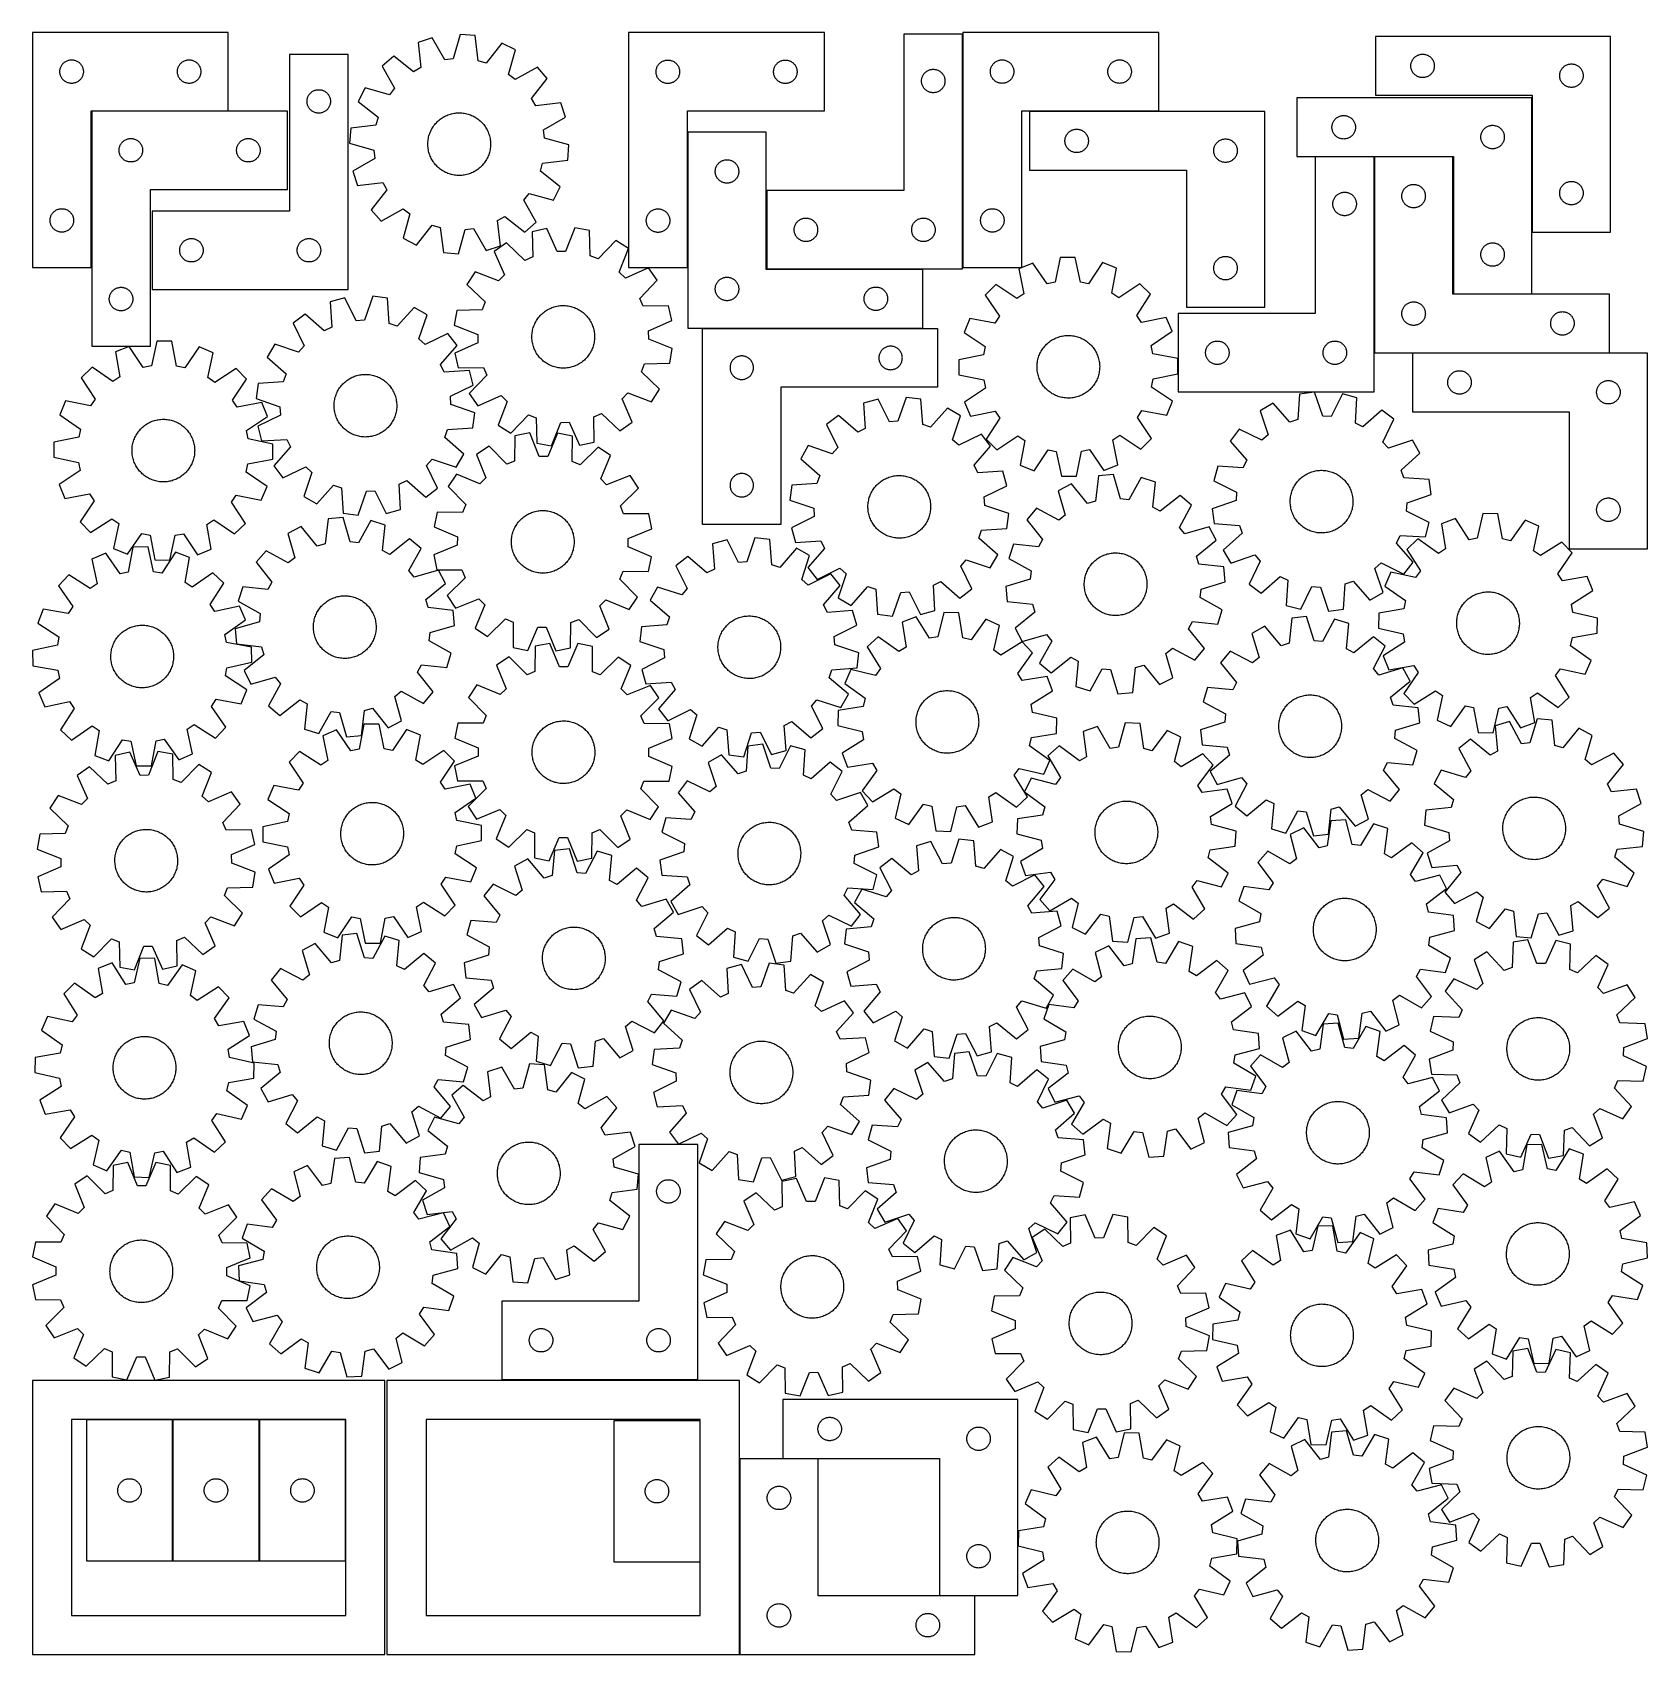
# Model space of a CAD drawing. Header units: millimetres. Extents: x 7 to 1243, y 7 to 1249.
import ezdxf

# ---------------------------------------------------------------- set-up
doc = ezdxf.new("R2010")
doc.units = ezdxf.units.MM
doc.layers.add('CUT', color=7, linetype='CONTINUOUS', true_color=0x000000)

msp = doc.modelspace()

# ---------------------------------------------------------------- linework, layer by layer
at = {"layer": 'CUT'}
for p, q in [((6.518485, 1249.135069), (6.518485, 1069.135069)), ((156.518485, 1249.135069), (6.518485, 1249.135069)), ((156.518485, 1189.135069), (156.518485, 1249.135069)), ((312.768531, 1245.010253), (301.804695, 1241.421413)), ((322.331265, 1228.158056), (312.768531, 1245.010253)), ((333.997985, 1247.569919), (328.71486, 1228.927736)), ((345.500638, 1246.689897), (333.997985, 1247.569919)), ((347.886396, 1227.460997), (345.500638, 1246.689897)), ((463.144095, 1248.995421), (463.144095, 1068.995421)), ((613.144095, 1248.995421), (463.144095, 1248.995421)), ((613.144095, 1188.995421), (613.144095, 1248.995421)), ((718.890988, 1247.952213), (673.890988, 1247.952213)), ((673.890988, 1247.952213), (673.890988, 1127.952213)), ((718.890988, 1067.952213), (718.890988, 1247.952213)), ((719.16027, 1249.151427), (719.16027, 1069.151427)), ((869.16027, 1249.151427), (719.16027, 1249.151427)), ((869.16027, 1189.151427), (869.16027, 1249.151427)), ((1215.204973, 1246.049383), (1035.204973, 1246.049383)), ((1035.204973, 1246.049383), (1035.204973, 1201.049383)), ((1215.204973, 1096.049383), (1215.204973, 1246.049383)), ((248.29498, 1232.301578), (203.29498, 1232.301578)), ((203.29498, 1232.301578), (203.29498, 1112.301578)), ((248.29498, 1052.301578), (248.29498, 1232.301578)), ((283.170779, 1230.932429), (274.414905, 1223.421095)), ((298.45465, 1219.02253), (283.170779, 1230.932429)), ((301.804695, 1241.421413), (304.057779, 1222.176517)), ((366.093638, 1240.93056), (354.078612, 1225.729193)), ((376.383934, 1235.715651), (366.093638, 1240.93056)), ((371.229506, 1217.037474), (376.383934, 1235.715651)), ((1064.841012, 1229.913344), (1065.270861, 1230.315942)), ((1065.270861, 1230.315942), (1065.72612, 1230.689563)), ((1065.72612, 1230.689563), (1066.204841, 1231.03261)), ((1066.204841, 1231.03261), (1066.704973, 1231.343612)), ((1066.704973, 1231.343612), (1067.224375, 1231.621238)), ((1067.224375, 1231.621238), (1067.760822, 1231.864299)), ((1067.760822, 1231.864299), (1068.312018, 1232.071755)), ((1068.312018, 1232.071755), (1068.875602, 1232.242716)), ((1068.875602, 1232.242716), (1069.44916, 1232.376451)), ((1069.44916, 1232.376451), (1070.030238, 1232.472387)), ((1070.030238, 1232.472387), (1070.616345, 1232.530114)), ((1070.616345, 1232.530114), (1071.204973, 1232.549383)), ((1071.204973, 1232.549383), (1071.793602, 1232.530114)), ((1071.793602, 1232.530114), (1072.379709, 1232.472387)), ((1072.379709, 1232.472387), (1072.960786, 1232.376451)), ((1072.960786, 1232.376451), (1073.534345, 1232.242716)), ((1073.534345, 1232.242716), (1074.097929, 1232.071755)), ((1074.097929, 1232.071755), (1074.649124, 1231.864299)), ((1074.649124, 1231.864299), (1075.185572, 1231.621238)), ((1075.185572, 1231.621238), (1075.704973, 1231.343612)), ((1075.704973, 1231.343612), (1076.205105, 1231.03261)), ((1076.205105, 1231.03261), (1076.683826, 1230.689563)), ((1076.683826, 1230.689563), (1077.139086, 1230.315942)), ((1077.139086, 1230.315942), (1077.568934, 1229.913344)), ((27.518485, 1219.135069), (27.537755, 1219.723697)), ((27.537755, 1218.546441), (27.518485, 1219.135069)), ((27.537755, 1219.723697), (27.595481, 1220.309805)), ((27.595481, 1217.960333), (27.537755, 1218.546441)), ((27.595481, 1220.309805), (27.691417, 1220.890882)), ((27.691417, 1217.379256), (27.595481, 1217.960333)), ((27.691417, 1220.890882), (27.825152, 1221.464441)), ((27.825152, 1221.464441), (27.996114, 1222.028024)), ((27.996114, 1222.028024), (28.203569, 1222.57922)), ((28.203569, 1222.57922), (28.44663, 1223.115667)), ((28.44663, 1223.115667), (28.724256, 1223.635069)), ((28.724256, 1223.635069), (29.035258, 1224.135201)), ((29.035258, 1224.135201), (29.378305, 1224.613922)), ((29.378305, 1224.613922), (29.751927, 1225.069181)), ((29.751927, 1225.069181), (30.154524, 1225.49903)), ((30.154524, 1225.49903), (30.584373, 1225.901627)), ((30.584373, 1225.901627), (31.039632, 1226.275249)), ((31.039632, 1226.275249), (31.518353, 1226.618296)), ((31.518353, 1226.618296), (32.018485, 1226.929298)), ((32.018485, 1226.929298), (32.537887, 1227.206924)), ((32.537887, 1227.206924), (33.074334, 1227.449985)), ((33.074334, 1227.449985), (33.62553, 1227.65744)), ((33.62553, 1227.65744), (34.189113, 1227.828402)), ((34.189113, 1227.828402), (34.762672, 1227.962137)), ((34.762672, 1227.962137), (35.343749, 1228.058073)), ((35.343749, 1228.058073), (35.929857, 1228.115799)), ((35.929857, 1228.115799), (36.518485, 1228.135069)), ((36.518485, 1228.135069), (37.107113, 1228.115799)), ((37.107113, 1228.115799), (37.693221, 1228.058073)), ((37.693221, 1228.058073), (38.274298, 1227.962137)), ((38.274298, 1227.962137), (38.847856, 1227.828402)), ((38.847856, 1227.828402), (39.41144, 1227.65744)), ((39.41144, 1227.65744), (39.962636, 1227.449985)), ((39.962636, 1227.449985), (40.499083, 1227.206924)), ((40.499083, 1227.206924), (41.018485, 1226.929298)), ((41.018485, 1226.929298), (41.518617, 1226.618296)), ((41.518617, 1226.618296), (41.997338, 1226.275249)), ((41.997338, 1226.275249), (42.452597, 1225.901627)), ((42.452597, 1225.901627), (42.882446, 1225.49903)), ((42.882446, 1225.49903), (43.285043, 1225.069181)), ((43.285043, 1225.069181), (43.658665, 1224.613922)), ((43.658665, 1224.613922), (44.001711, 1224.135201)), ((44.001711, 1224.135201), (44.312714, 1223.635069)), ((44.312714, 1223.635069), (44.59034, 1223.115667)), ((44.59034, 1223.115667), (44.833401, 1222.57922)), ((44.833401, 1222.57922), (45.040856, 1222.028024)), ((45.040856, 1222.028024), (45.211817, 1221.464441)), ((45.211817, 1221.464441), (45.345552, 1220.890882)), ((45.345552, 1220.890882), (45.441489, 1220.309805)), ((45.441489, 1217.960333), (45.345552, 1217.379256)), ((45.441489, 1220.309805), (45.499215, 1219.723697)), ((45.499215, 1218.546441), (45.441489, 1217.960333)), ((45.499215, 1219.723697), (45.518485, 1219.135069)), ((45.518485, 1219.135069), (45.499215, 1218.546441)), ((117.518485, 1219.135069), (117.537755, 1219.723697)), ((117.537755, 1218.546441), (117.518485, 1219.135069)), ((117.537755, 1219.723697), (117.595481, 1220.309805)), ((117.595481, 1217.960333), (117.537755, 1218.546441)), ((117.595481, 1220.309805), (117.691417, 1220.890882)), ((117.691417, 1217.379256), (117.595481, 1217.960333)), ((117.691417, 1220.890882), (117.825152, 1221.464441)), ((117.825152, 1221.464441), (117.996114, 1222.028024)), ((117.996114, 1222.028024), (118.203569, 1222.57922)), ((118.203569, 1222.57922), (118.44663, 1223.115667)), ((118.44663, 1223.115667), (118.724256, 1223.635069)), ((118.724256, 1223.635069), (119.035258, 1224.135201)), ((119.035258, 1224.135201), (119.378305, 1224.613922)), ((119.378305, 1224.613922), (119.751927, 1225.069181)), ((119.751927, 1225.069181), (120.154524, 1225.49903)), ((120.154524, 1225.49903), (120.584373, 1225.901627)), ((120.584373, 1225.901627), (121.039632, 1226.275249)), ((121.039632, 1226.275249), (121.518353, 1226.618296)), ((121.518353, 1226.618296), (122.018485, 1226.929298)), ((122.018485, 1226.929298), (122.537887, 1227.206924)), ((122.537887, 1227.206924), (123.074334, 1227.449985)), ((123.074334, 1227.449985), (123.62553, 1227.65744)), ((123.62553, 1227.65744), (124.189113, 1227.828402)), ((124.189113, 1227.828402), (124.762672, 1227.962137)), ((124.762672, 1227.962137), (125.343749, 1228.058073)), ((125.343749, 1228.058073), (125.929857, 1228.115799)), ((125.929857, 1228.115799), (126.518485, 1228.135069)), ((126.518485, 1228.135069), (127.107113, 1228.115799)), ((127.107113, 1228.115799), (127.693221, 1228.058073)), ((127.693221, 1228.058073), (128.274298, 1227.962137)), ((128.274298, 1227.962137), (128.847856, 1227.828402)), ((128.847856, 1227.828402), (129.41144, 1227.65744)), ((129.41144, 1227.65744), (129.962636, 1227.449985)), ((129.962636, 1227.449985), (130.499083, 1227.206924)), ((130.499083, 1227.206924), (131.018485, 1226.929298)), ((131.018485, 1226.929298), (131.518617, 1226.618296)), ((131.518617, 1226.618296), (131.997338, 1226.275249)), ((131.997338, 1226.275249), (132.452597, 1225.901627)), ((132.452597, 1225.901627), (132.882446, 1225.49903)), ((132.882446, 1225.49903), (133.285043, 1225.069181)), ((133.285043, 1225.069181), (133.658665, 1224.613922)), ((133.658665, 1224.613922), (134.001711, 1224.135201)), ((134.001711, 1224.135201), (134.312714, 1223.635069)), ((134.312714, 1223.635069), (134.59034, 1223.115667)), ((134.59034, 1223.115667), (134.833401, 1222.57922)), ((134.833401, 1222.57922), (135.040856, 1222.028024)), ((135.040856, 1222.028024), (135.211817, 1221.464441)), ((135.211817, 1221.464441), (135.345552, 1220.890882)), ((135.345552, 1220.890882), (135.441489, 1220.309805)), ((135.441489, 1217.960333), (135.345552, 1217.379256)), ((135.441489, 1220.309805), (135.499215, 1219.723697)), ((135.499215, 1218.546441), (135.441489, 1217.960333)), ((135.499215, 1219.723697), (135.518485, 1219.135069)), ((135.518485, 1219.135069), (135.499215, 1218.546441)), ((274.414905, 1223.421095), (283.861186, 1206.503347)), ((304.057779, 1222.176517), (298.45465, 1219.02253)), ((328.71486, 1228.927736), (322.331265, 1228.158056)), ((354.078612, 1225.729193), (347.886396, 1227.460997)), ((393.205382, 1222.514117), (376.287634, 1213.067836)), ((400.716716, 1213.758244), (393.205382, 1222.514117)), ((484.144095, 1218.995421), (484.163365, 1219.584049)), ((484.163365, 1218.406793), (484.144095, 1218.995421)), ((484.163365, 1219.584049), (484.221091, 1220.170156)), ((484.221091, 1217.820685), (484.163365, 1218.406793)), ((484.221091, 1220.170156), (484.317028, 1220.751234)), ((484.317028, 1217.239608), (484.221091, 1217.820685)), ((484.317028, 1220.751234), (484.450763, 1221.324792)), ((484.450763, 1221.324792), (484.621724, 1221.888376)), ((484.621724, 1221.888376), (484.829179, 1222.439572)), ((484.829179, 1222.439572), (485.072241, 1222.976019)), ((485.072241, 1222.976019), (485.349867, 1223.495421)), ((485.349867, 1223.495421), (485.660869, 1223.995553)), ((485.660869, 1223.995553), (486.003915, 1224.474274)), ((486.003915, 1224.474274), (486.377537, 1224.929533)), ((486.377537, 1224.929533), (486.780134, 1225.359382)), ((486.780134, 1225.359382), (487.209983, 1225.761979)), ((487.209983, 1225.761979), (487.665242, 1226.135601)), ((487.665242, 1226.135601), (488.143963, 1226.478647)), ((488.143963, 1226.478647), (488.644095, 1226.789649)), ((488.644095, 1226.789649), (489.163497, 1227.067275)), ((489.163497, 1227.067275), (489.699944, 1227.310337)), ((489.699944, 1227.310337), (490.25114, 1227.517792)), ((490.25114, 1227.517792), (490.814724, 1227.688753)), ((490.814724, 1227.688753), (491.388282, 1227.822488)), ((491.388282, 1227.822488), (491.96936, 1227.918424)), ((491.96936, 1227.918424), (492.555467, 1227.976151)), ((492.555467, 1227.976151), (493.144095, 1227.995421)), ((493.144095, 1227.995421), (493.732723, 1227.976151)), ((493.732723, 1227.976151), (494.318831, 1227.918424)), ((494.318831, 1227.918424), (494.899908, 1227.822488)), ((494.899908, 1227.822488), (495.473467, 1227.688753)), ((495.473467, 1227.688753), (496.03705, 1227.517792)), ((496.03705, 1227.517792), (496.588246, 1227.310337)), ((496.588246, 1227.310337), (497.124693, 1227.067275)), ((497.124693, 1227.067275), (497.644095, 1226.789649)), ((497.644095, 1226.789649), (498.144227, 1226.478647)), ((498.144227, 1226.478647), (498.622948, 1226.135601)), ((498.622948, 1226.135601), (499.078208, 1225.761979)), ((499.078208, 1225.761979), (499.508056, 1225.359382)), ((499.508056, 1225.359382), (499.910654, 1224.929533)), ((499.910654, 1224.929533), (500.284275, 1224.474274)), ((500.284275, 1224.474274), (500.627322, 1223.995553)), ((500.627322, 1223.995553), (500.938324, 1223.495421)), ((500.938324, 1223.495421), (501.21595, 1222.976019)), ((501.21595, 1222.976019), (501.459011, 1222.439572)), ((501.459011, 1222.439572), (501.666466, 1221.888376)), ((501.666466, 1221.888376), (501.837428, 1221.324792)), ((501.837428, 1221.324792), (501.971163, 1220.751234)), ((501.971163, 1220.751234), (502.067099, 1220.170156)), ((502.067099, 1217.820685), (501.971163, 1217.239608)), ((502.067099, 1220.170156), (502.124826, 1219.584049)), ((502.124826, 1218.406793), (502.067099, 1217.820685)), ((502.124826, 1219.584049), (502.144095, 1218.995421)), ((502.144095, 1218.995421), (502.124826, 1218.406793)), ((574.144095, 1218.995421), (574.163365, 1219.584049)), ((574.163365, 1218.406793), (574.144095, 1218.995421)), ((574.163365, 1219.584049), (574.221091, 1220.170156)), ((574.221091, 1217.820685), (574.163365, 1218.406793)), ((574.221091, 1220.170156), (574.317028, 1220.751234)), ((574.317028, 1217.239608), (574.221091, 1217.820685)), ((574.317028, 1220.751234), (574.450763, 1221.324792)), ((574.450763, 1221.324792), (574.621724, 1221.888376)), ((574.621724, 1221.888376), (574.829179, 1222.439572)), ((574.829179, 1222.439572), (575.072241, 1222.976019)), ((575.072241, 1222.976019), (575.349867, 1223.495421)), ((575.349867, 1223.495421), (575.660869, 1223.995553)), ((575.660869, 1223.995553), (576.003915, 1224.474274)), ((576.003915, 1224.474274), (576.377537, 1224.929533)), ((576.377537, 1224.929533), (576.780134, 1225.359382)), ((576.780134, 1225.359382), (577.209983, 1225.761979)), ((577.209983, 1225.761979), (577.665242, 1226.135601)), ((577.665242, 1226.135601), (578.143963, 1226.478647)), ((578.143963, 1226.478647), (578.644095, 1226.789649)), ((578.644095, 1226.789649), (579.163497, 1227.067275)), ((579.163497, 1227.067275), (579.699944, 1227.310337)), ((579.699944, 1227.310337), (580.25114, 1227.517792)), ((580.25114, 1227.517792), (580.814724, 1227.688753)), ((580.814724, 1227.688753), (581.388282, 1227.822488)), ((581.388282, 1227.822488), (581.96936, 1227.918424)), ((581.96936, 1227.918424), (582.555467, 1227.976151)), ((582.555467, 1227.976151), (583.144095, 1227.995421)), ((583.144095, 1227.995421), (583.732723, 1227.976151)), ((583.732723, 1227.976151), (584.318831, 1227.918424)), ((584.318831, 1227.918424), (584.899908, 1227.822488)), ((584.899908, 1227.822488), (585.473467, 1227.688753)), ((585.473467, 1227.688753), (586.03705, 1227.517792)), ((586.03705, 1227.517792), (586.588246, 1227.310337)), ((586.588246, 1227.310337), (587.124693, 1227.067275)), ((587.124693, 1227.067275), (587.644095, 1226.789649)), ((587.644095, 1226.789649), (588.144227, 1226.478647)), ((588.144227, 1226.478647), (588.622948, 1226.135601)), ((588.622948, 1226.135601), (589.078208, 1225.761979)), ((589.078208, 1225.761979), (589.508056, 1225.359382)), ((589.508056, 1225.359382), (589.910654, 1224.929533)), ((589.910654, 1224.929533), (590.284275, 1224.474274)), ((590.284275, 1224.474274), (590.627322, 1223.995553)), ((590.627322, 1223.995553), (590.938324, 1223.495421)), ((590.938324, 1223.495421), (591.21595, 1222.976019)), ((591.21595, 1222.976019), (591.459011, 1222.439572)), ((591.459011, 1222.439572), (591.666466, 1221.888376)), ((591.666466, 1221.888376), (591.837428, 1221.324792)), ((591.837428, 1221.324792), (591.971163, 1220.751234)), ((591.971163, 1220.751234), (592.067099, 1220.170156)), ((592.067099, 1217.820685), (591.971163, 1217.239608)), ((592.067099, 1220.170156), (592.124826, 1219.584049)), ((592.124826, 1218.406793), (592.067099, 1217.820685)), ((592.124826, 1219.584049), (592.144095, 1218.995421)), ((592.144095, 1218.995421), (592.124826, 1218.406793)), ((689.250808, 1217.431066), (689.62443, 1217.886325)), ((689.62443, 1217.886325), (690.027027, 1218.316174)), ((690.027027, 1218.316174), (690.456876, 1218.718771)), ((690.456876, 1218.718771), (690.912135, 1219.092393)), ((690.912135, 1219.092393), (691.390856, 1219.435439)), ((691.390856, 1219.435439), (691.890988, 1219.746441)), ((691.890988, 1219.746441), (692.41039, 1220.024067)), ((692.41039, 1220.024067), (692.946837, 1220.267128)), ((692.946837, 1220.267128), (693.498033, 1220.474584)), ((693.498033, 1220.474584), (694.061617, 1220.645545)), ((694.061617, 1220.645545), (694.635175, 1220.77928)), ((694.635175, 1220.77928), (695.216252, 1220.875216)), ((695.216252, 1220.875216), (695.80236, 1220.932943)), ((695.80236, 1220.932943), (696.390988, 1220.952213)), ((696.390988, 1220.952213), (696.979616, 1220.932943)), ((696.979616, 1220.932943), (697.565724, 1220.875216)), ((697.565724, 1220.875216), (698.146801, 1220.77928)), ((698.146801, 1220.77928), (698.720359, 1220.645545)), ((698.720359, 1220.645545), (699.283943, 1220.474584)), ((699.283943, 1220.474584), (699.835139, 1220.267128)), ((699.835139, 1220.267128), (700.371586, 1220.024067)), ((700.371586, 1220.024067), (700.890988, 1219.746441)), ((700.890988, 1219.746441), (701.39112, 1219.435439)), ((701.39112, 1219.435439), (701.869841, 1219.092393)), ((701.869841, 1219.092393), (702.3251, 1218.718771)), ((702.3251, 1218.718771), (702.754949, 1218.316174)), ((702.754949, 1218.316174), (703.157546, 1217.886325)), ((703.157546, 1217.886325), (703.531168, 1217.431066)), ((740.16027, 1219.151427), (740.179539, 1219.740055)), ((740.179539, 1218.562798), (740.16027, 1219.151427)), ((740.179539, 1219.740055), (740.237266, 1220.326162)), ((740.237266, 1217.976691), (740.179539, 1218.562798)), ((740.237266, 1220.326162), (740.333202, 1220.907239)), ((740.333202, 1217.395614), (740.237266, 1217.976691)), ((740.333202, 1220.907239), (740.466937, 1221.480798)), ((740.466937, 1221.480798), (740.637898, 1222.044382)), ((740.637898, 1222.044382), (740.845354, 1222.595577)), ((740.845354, 1222.595577), (741.088415, 1223.132025)), ((741.088415, 1223.132025), (741.366041, 1223.651427)), ((741.366041, 1223.651427), (741.677043, 1224.151559)), ((741.677043, 1224.151559), (742.02009, 1224.630279)), ((742.02009, 1224.630279), (742.393711, 1225.085539)), ((742.393711, 1225.085539), (742.796309, 1225.515388)), ((742.796309, 1225.515388), (743.226157, 1225.917985)), ((743.226157, 1225.917985), (743.681417, 1226.291607)), ((743.681417, 1226.291607), (744.160137, 1226.634653)), ((744.160137, 1226.634653), (744.66027, 1226.945655)), ((744.66027, 1226.945655), (745.179671, 1227.223281)), ((745.179671, 1227.223281), (745.716119, 1227.466342)), ((745.716119, 1227.466342), (746.267314, 1227.673798)), ((746.267314, 1227.673798), (746.830898, 1227.844759)), ((746.830898, 1227.844759), (747.404457, 1227.978494)), ((747.404457, 1227.978494), (747.985534, 1228.07443)), ((747.985534, 1228.07443), (748.571641, 1228.132157)), ((748.571641, 1228.132157), (749.16027, 1228.151427)), ((749.16027, 1228.151427), (749.748898, 1228.132157)), ((749.748898, 1228.132157), (750.335005, 1228.07443)), ((750.335005, 1228.07443), (750.916082, 1227.978494)), ((750.916082, 1227.978494), (751.489641, 1227.844759)), ((751.489641, 1227.844759), (752.053225, 1227.673798)), ((752.053225, 1227.673798), (752.60442, 1227.466342)), ((752.60442, 1227.466342), (753.140868, 1227.223281)), ((753.140868, 1227.223281), (753.66027, 1226.945655)), ((753.66027, 1226.945655), (754.160402, 1226.634653)), ((754.160402, 1226.634653), (754.639122, 1226.291607)), ((754.639122, 1226.291607), (755.094382, 1225.917985)), ((755.094382, 1225.917985), (755.524231, 1225.515388)), ((755.524231, 1225.515388), (755.926828, 1225.085539)), ((755.926828, 1225.085539), (756.30045, 1224.630279)), ((756.30045, 1224.630279), (756.643496, 1224.151559)), ((756.643496, 1224.151559), (756.954498, 1223.651427)), ((756.954498, 1223.651427), (757.232124, 1223.132025)), ((757.232124, 1223.132025), (757.475185, 1222.595577)), ((757.475185, 1222.595577), (757.682641, 1222.044382)), ((757.682641, 1222.044382), (757.853602, 1221.480798)), ((757.853602, 1221.480798), (757.987337, 1220.907239)), ((757.987337, 1220.907239), (758.083273, 1220.326162)), ((758.083273, 1217.976691), (757.987337, 1217.395614)), ((758.083273, 1220.326162), (758.141, 1219.740055)), ((758.141, 1218.562798), (758.083273, 1217.976691)), ((758.141, 1219.740055), (758.16027, 1219.151427)), ((758.16027, 1219.151427), (758.141, 1218.562798)), ((830.16027, 1219.151427), (830.179539, 1219.740055)), ((830.179539, 1218.562798), (830.16027, 1219.151427)), ((830.179539, 1219.740055), (830.237266, 1220.326162)), ((830.237266, 1217.976691), (830.179539, 1218.562798)), ((830.237266, 1220.326162), (830.333202, 1220.907239)), ((830.333202, 1217.395614), (830.237266, 1217.976691)), ((830.333202, 1220.907239), (830.466937, 1221.480798)), ((830.466937, 1221.480798), (830.637898, 1222.044382)), ((830.637898, 1222.044382), (830.845354, 1222.595577)), ((830.845354, 1222.595577), (831.088415, 1223.132025)), ((831.088415, 1223.132025), (831.366041, 1223.651427)), ((831.366041, 1223.651427), (831.677043, 1224.151559)), ((831.677043, 1224.151559), (832.02009, 1224.630279)), ((832.02009, 1224.630279), (832.393711, 1225.085539)), ((832.393711, 1225.085539), (832.796309, 1225.515388)), ((832.796309, 1225.515388), (833.226157, 1225.917985)), ((833.226157, 1225.917985), (833.681417, 1226.291607)), ((833.681417, 1226.291607), (834.160137, 1226.634653)), ((834.160137, 1226.634653), (834.66027, 1226.945655)), ((834.66027, 1226.945655), (835.179671, 1227.223281)), ((835.179671, 1227.223281), (835.716119, 1227.466342)), ((835.716119, 1227.466342), (836.267314, 1227.673798)), ((836.267314, 1227.673798), (836.830898, 1227.844759)), ((836.830898, 1227.844759), (837.404457, 1227.978494)), ((837.404457, 1227.978494), (837.985534, 1228.07443)), ((837.985534, 1228.07443), (838.571641, 1228.132157)), ((838.571641, 1228.132157), (839.16027, 1228.151427)), ((839.16027, 1228.151427), (839.748898, 1228.132157)), ((839.748898, 1228.132157), (840.335005, 1228.07443)), ((840.335005, 1228.07443), (840.916082, 1227.978494)), ((840.916082, 1227.978494), (841.489641, 1227.844759)), ((841.489641, 1227.844759), (842.053225, 1227.673798)), ((842.053225, 1227.673798), (842.60442, 1227.466342)), ((842.60442, 1227.466342), (843.140868, 1227.223281)), ((843.140868, 1227.223281), (843.66027, 1226.945655)), ((843.66027, 1226.945655), (844.160402, 1226.634653)), ((844.160402, 1226.634653), (844.639122, 1226.291607)), ((844.639122, 1226.291607), (845.094382, 1225.917985)), ((845.094382, 1225.917985), (845.524231, 1225.515388)), ((845.524231, 1225.515388), (845.926828, 1225.085539)), ((845.926828, 1225.085539), (846.30045, 1224.630279)), ((846.30045, 1224.630279), (846.643496, 1224.151559)), ((846.643496, 1224.151559), (846.954498, 1223.651427)), ((846.954498, 1223.651427), (847.232124, 1223.132025)), ((847.232124, 1223.132025), (847.475185, 1222.595577)), ((847.475185, 1222.595577), (847.682641, 1222.044382)), ((847.682641, 1222.044382), (847.853602, 1221.480798)), ((847.853602, 1221.480798), (847.987337, 1220.907239)), ((847.987337, 1220.907239), (848.083273, 1220.326162)), ((848.083273, 1217.976691), (847.987337, 1217.395614)), ((848.083273, 1220.326162), (848.141, 1219.740055)), ((848.141, 1218.562798), (848.083273, 1217.976691)), ((848.141, 1219.740055), (848.16027, 1219.151427)), ((848.16027, 1219.151427), (848.141, 1218.562798)), ((1062.204973, 1223.549383), (1062.224243, 1224.138012)), ((1062.224243, 1222.960755), (1062.204973, 1223.549383)), ((1062.224243, 1224.138012), (1062.28197, 1224.724119)), ((1062.28197, 1222.374648), (1062.224243, 1222.960755)), ((1062.28197, 1224.724119), (1062.377906, 1225.305196)), ((1062.377906, 1221.793571), (1062.28197, 1222.374648)), ((1062.377906, 1225.305196), (1062.511641, 1225.878755)), ((1062.511641, 1221.220012), (1062.377906, 1221.793571)), ((1062.511641, 1225.878755), (1062.682602, 1226.442339)), ((1062.682602, 1220.656428), (1062.511641, 1221.220012)), ((1062.682602, 1226.442339), (1062.890058, 1226.993534)), ((1062.890058, 1220.105233), (1062.682602, 1220.656428)), ((1062.890058, 1226.993534), (1063.133119, 1227.529982)), ((1063.133119, 1219.568785), (1062.890058, 1220.105233)), ((1063.133119, 1227.529982), (1063.410745, 1228.049383)), ((1063.410745, 1219.049383), (1063.133119, 1219.568785)), ((1063.410745, 1228.049383), (1063.721747, 1228.549516)), ((1063.721747, 1218.549251), (1063.410745, 1219.049383)), ((1063.721747, 1228.549516), (1064.064793, 1229.028236)), ((1064.064793, 1218.070531), (1063.721747, 1218.549251)), ((1064.064793, 1229.028236), (1064.438415, 1229.483496)), ((1064.438415, 1217.615271), (1064.064793, 1218.070531)), ((1064.438415, 1229.483496), (1064.841012, 1229.913344)), ((1077.568934, 1229.913344), (1077.971532, 1229.483496)), ((1077.971532, 1229.483496), (1078.345153, 1229.028236)), ((1078.345153, 1218.070531), (1077.971532, 1217.615271)), ((1078.345153, 1229.028236), (1078.6882, 1228.549516)), ((1078.6882, 1218.549251), (1078.345153, 1218.070531)), ((1078.6882, 1228.549516), (1078.999202, 1228.049383)), ((1078.999202, 1219.049383), (1078.6882, 1218.549251)), ((1078.999202, 1228.049383), (1079.276828, 1227.529982)), ((1079.276828, 1219.568785), (1078.999202, 1219.049383)), ((1079.276828, 1227.529982), (1079.519889, 1226.993534)), ((1079.519889, 1220.105233), (1079.276828, 1219.568785)), ((1079.519889, 1226.993534), (1079.727345, 1226.442339)), ((1079.727345, 1220.656428), (1079.519889, 1220.105233)), ((1079.727345, 1226.442339), (1079.898306, 1225.878755)), ((1079.898306, 1221.220012), (1079.727345, 1220.656428)), ((1079.898306, 1225.878755), (1080.032041, 1225.305196)), ((1080.032041, 1221.793571), (1079.898306, 1221.220012)), ((1080.032041, 1225.305196), (1080.127977, 1224.724119)), ((1080.127977, 1222.374648), (1080.032041, 1221.793571)), ((1080.127977, 1224.724119), (1080.185704, 1224.138012)), ((1080.185704, 1222.960755), (1080.127977, 1222.374648)), ((1080.185704, 1224.138012), (1080.204973, 1223.549383)), ((1080.204973, 1223.549383), (1080.185704, 1222.960755)), ((1176.28197, 1217.224119), (1176.377906, 1217.805196)), ((1176.377906, 1217.805196), (1176.511641, 1218.378755)), ((1176.511641, 1218.378755), (1176.682602, 1218.942339)), ((1176.682602, 1218.942339), (1176.890058, 1219.493534)), ((1176.890058, 1219.493534), (1177.133119, 1220.029982)), ((1177.133119, 1220.029982), (1177.410745, 1220.549383)), ((1177.410745, 1220.549383), (1177.721747, 1221.049516)), ((1177.721747, 1221.049516), (1178.064793, 1221.528236)), ((1178.064793, 1221.528236), (1178.438415, 1221.983496)), ((1178.438415, 1221.983496), (1178.841012, 1222.413344)), ((1178.841012, 1222.413344), (1179.270861, 1222.815942)), ((1179.270861, 1222.815942), (1179.72612, 1223.189563)), ((1179.72612, 1223.189563), (1180.204841, 1223.53261)), ((1180.204841, 1223.53261), (1180.704973, 1223.843612)), ((1180.704973, 1223.843612), (1181.224375, 1224.121238)), ((1181.224375, 1224.121238), (1181.760822, 1224.364299)), ((1181.760822, 1224.364299), (1182.312018, 1224.571755)), ((1182.312018, 1224.571755), (1182.875602, 1224.742716)), ((1182.875602, 1224.742716), (1183.44916, 1224.876451)), ((1183.44916, 1224.876451), (1184.030238, 1224.972387)), ((1184.030238, 1224.972387), (1184.616345, 1225.030114)), ((1184.616345, 1225.030114), (1185.204973, 1225.049383)), ((1185.204973, 1225.049383), (1185.793602, 1225.030114)), ((1185.793602, 1225.030114), (1186.379709, 1224.972387)), ((1186.379709, 1224.972387), (1186.960786, 1224.876451)), ((1186.960786, 1224.876451), (1187.534345, 1224.742716)), ((1187.534345, 1224.742716), (1188.097929, 1224.571755)), ((1188.097929, 1224.571755), (1188.649124, 1224.364299)), ((1188.649124, 1224.364299), (1189.185572, 1224.121238)), ((1189.185572, 1224.121238), (1189.704973, 1223.843612)), ((1189.704973, 1223.843612), (1190.205105, 1223.53261)), ((1190.205105, 1223.53261), (1190.683826, 1223.189563)), ((1190.683826, 1223.189563), (1191.139086, 1222.815942)), ((1191.139086, 1222.815942), (1191.568934, 1222.413344)), ((1191.568934, 1222.413344), (1191.971532, 1221.983496)), ((1191.971532, 1221.983496), (1192.345153, 1221.528236)), ((1192.345153, 1221.528236), (1192.6882, 1221.049516)), ((1192.6882, 1221.049516), (1192.999202, 1220.549383)), ((1192.999202, 1220.549383), (1193.276828, 1220.029982)), ((1193.276828, 1220.029982), (1193.519889, 1219.493534)), ((1193.519889, 1219.493534), (1193.727345, 1218.942339)), ((1193.727345, 1218.942339), (1193.898306, 1218.378755)), ((1193.898306, 1218.378755), (1194.032041, 1217.805196)), ((1194.032041, 1217.805196), (1194.127977, 1217.224119)), ((27.825152, 1216.805698), (27.691417, 1217.379256)), ((27.996114, 1216.242114), (27.825152, 1216.805698)), ((28.203569, 1215.690918), (27.996114, 1216.242114)), ((28.44663, 1215.154471), (28.203569, 1215.690918)), ((28.724256, 1214.635069), (28.44663, 1215.154471)), ((29.035258, 1214.134937), (28.724256, 1214.635069)), ((29.378305, 1213.656216), (29.035258, 1214.134937)), ((29.751927, 1213.200957), (29.378305, 1213.656216)), ((30.154524, 1212.771108), (29.751927, 1213.200957)), ((30.584373, 1212.368511), (30.154524, 1212.771108)), ((31.039632, 1211.994889), (30.584373, 1212.368511)), ((31.518353, 1211.651843), (31.039632, 1211.994889)), ((32.018485, 1211.340841), (31.518353, 1211.651843)), ((32.537887, 1211.063214), (32.018485, 1211.340841)), ((33.074334, 1210.820153), (32.537887, 1211.063214)), ((33.62553, 1210.612698), (33.074334, 1210.820153)), ((34.189113, 1210.441737), (33.62553, 1210.612698)), ((34.762672, 1210.308002), (34.189113, 1210.441737)), ((35.343749, 1210.212065), (34.762672, 1210.308002)), ((35.929857, 1210.154339), (35.343749, 1210.212065)), ((36.518485, 1210.135069), (35.929857, 1210.154339)), ((37.107113, 1210.154339), (36.518485, 1210.135069)), ((37.693221, 1210.212065), (37.107113, 1210.154339)), ((38.274298, 1210.308002), (37.693221, 1210.212065)), ((38.847856, 1210.441737), (38.274298, 1210.308002)), ((39.41144, 1210.612698), (38.847856, 1210.441737)), ((39.962636, 1210.820153), (39.41144, 1210.612698)), ((40.499083, 1211.063214), (39.962636, 1210.820153)), ((41.018485, 1211.340841), (40.499083, 1211.063214)), ((41.518617, 1211.651843), (41.018485, 1211.340841)), ((41.997338, 1211.994889), (41.518617, 1211.651843)), ((42.452597, 1212.368511), (41.997338, 1211.994889)), ((42.882446, 1212.771108), (42.452597, 1212.368511)), ((43.285043, 1213.200957), (42.882446, 1212.771108)), ((43.658665, 1213.656216), (43.285043, 1213.200957)), ((44.001711, 1214.134937), (43.658665, 1213.656216)), ((44.312714, 1214.635069), (44.001711, 1214.134937)), ((44.59034, 1215.154471), (44.312714, 1214.635069)), ((44.833401, 1215.690918), (44.59034, 1215.154471)), ((45.040856, 1216.242114), (44.833401, 1215.690918)), ((45.211817, 1216.805698), (45.040856, 1216.242114)), ((45.345552, 1217.379256), (45.211817, 1216.805698)), ((117.825152, 1216.805698), (117.691417, 1217.379256)), ((117.996114, 1216.242114), (117.825152, 1216.805698)), ((118.203569, 1215.690918), (117.996114, 1216.242114)), ((118.44663, 1215.154471), (118.203569, 1215.690918)), ((118.724256, 1214.635069), (118.44663, 1215.154471)), ((119.035258, 1214.134937), (118.724256, 1214.635069)), ((119.378305, 1213.656216), (119.035258, 1214.134937)), ((119.751927, 1213.200957), (119.378305, 1213.656216)), ((120.154524, 1212.771108), (119.751927, 1213.200957)), ((120.584373, 1212.368511), (120.154524, 1212.771108)), ((121.039632, 1211.994889), (120.584373, 1212.368511)), ((121.518353, 1211.651843), (121.039632, 1211.994889)), ((122.018485, 1211.340841), (121.518353, 1211.651843)), ((122.537887, 1211.063214), (122.018485, 1211.340841)), ((123.074334, 1210.820153), (122.537887, 1211.063214)), ((123.62553, 1210.612698), (123.074334, 1210.820153)), ((124.189113, 1210.441737), (123.62553, 1210.612698)), ((124.762672, 1210.308002), (124.189113, 1210.441737)), ((125.343749, 1210.212065), (124.762672, 1210.308002)), ((125.929857, 1210.154339), (125.343749, 1210.212065)), ((126.518485, 1210.135069), (125.929857, 1210.154339)), ((127.107113, 1210.154339), (126.518485, 1210.135069)), ((127.693221, 1210.212065), (127.107113, 1210.154339)), ((128.274298, 1210.308002), (127.693221, 1210.212065)), ((128.847856, 1210.441737), (128.274298, 1210.308002)), ((129.41144, 1210.612698), (128.847856, 1210.441737)), ((129.962636, 1210.820153), (129.41144, 1210.612698)), ((130.499083, 1211.063214), (129.962636, 1210.820153)), ((131.018485, 1211.340841), (130.499083, 1211.063214)), ((131.518617, 1211.651843), (131.018485, 1211.340841)), ((131.997338, 1211.994889), (131.518617, 1211.651843)), ((132.452597, 1212.368511), (131.997338, 1211.994889)), ((132.882446, 1212.771108), (132.452597, 1212.368511)), ((133.285043, 1213.200957), (132.882446, 1212.771108)), ((133.658665, 1213.656216), (133.285043, 1213.200957)), ((134.001711, 1214.134937), (133.658665, 1213.656216)), ((134.312714, 1214.635069), (134.001711, 1214.134937)), ((134.59034, 1215.154471), (134.312714, 1214.635069)), ((134.833401, 1215.690918), (134.59034, 1215.154471)), ((135.040856, 1216.242114), (134.833401, 1215.690918)), ((135.211817, 1216.805698), (135.040856, 1216.242114)), ((135.345552, 1217.379256), (135.211817, 1216.805698)), ((261.213372, 1206.599646), (255.998462, 1196.309351)), ((279.891549, 1201.445218), (261.213372, 1206.599646)), ((283.861186, 1206.503347), (279.891549, 1201.445218)), ((376.287634, 1213.067836), (371.229506, 1217.037474)), ((388.806817, 1198.474372), (400.716716, 1213.758244)), ((484.450763, 1216.666049), (484.317028, 1217.239608)), ((484.621724, 1216.102466), (484.450763, 1216.666049)), ((484.829179, 1215.55127), (484.621724, 1216.102466)), ((485.072241, 1215.014822), (484.829179, 1215.55127)), ((485.349867, 1214.495421), (485.072241, 1215.014822)), ((485.660869, 1213.995289), (485.349867, 1214.495421)), ((486.003915, 1213.516568), (485.660869, 1213.995289)), ((486.377537, 1213.061308), (486.003915, 1213.516568)), ((486.780134, 1212.63146), (486.377537, 1213.061308)), ((487.209983, 1212.228862), (486.780134, 1212.63146)), ((487.665242, 1211.855241), (487.209983, 1212.228862)), ((488.143963, 1211.512194), (487.665242, 1211.855241)), ((488.644095, 1211.201192), (488.143963, 1211.512194)), ((489.163497, 1210.923566), (488.644095, 1211.201192)), ((489.699944, 1210.680505), (489.163497, 1210.923566)), ((490.25114, 1210.47305), (489.699944, 1210.680505)), ((490.814724, 1210.302088), (490.25114, 1210.47305)), ((491.388282, 1210.168353), (490.814724, 1210.302088)), ((491.96936, 1210.072417), (491.388282, 1210.168353)), ((492.555467, 1210.01469), (491.96936, 1210.072417)), ((493.144095, 1209.995421), (492.555467, 1210.01469)), ((493.732723, 1210.01469), (493.144095, 1209.995421)), ((494.318831, 1210.072417), (493.732723, 1210.01469)), ((494.899908, 1210.168353), (494.318831, 1210.072417)), ((495.473467, 1210.302088), (494.899908, 1210.168353)), ((496.03705, 1210.47305), (495.473467, 1210.302088)), ((496.588246, 1210.680505), (496.03705, 1210.47305)), ((497.124693, 1210.923566), (496.588246, 1210.680505)), ((497.644095, 1211.201192), (497.124693, 1210.923566)), ((498.144227, 1211.512194), (497.644095, 1211.201192)), ((498.622948, 1211.855241), (498.144227, 1211.512194)), ((499.078208, 1212.228862), (498.622948, 1211.855241)), ((499.508056, 1212.63146), (499.078208, 1212.228862)), ((499.910654, 1213.061308), (499.508056, 1212.63146)), ((500.284275, 1213.516568), (499.910654, 1213.061308)), ((500.627322, 1213.995289), (500.284275, 1213.516568)), ((500.938324, 1214.495421), (500.627322, 1213.995289)), ((501.21595, 1215.014822), (500.938324, 1214.495421)), ((501.459011, 1215.55127), (501.21595, 1215.014822)), ((501.666466, 1216.102466), (501.459011, 1215.55127)), ((501.837428, 1216.666049), (501.666466, 1216.102466)), ((501.971163, 1217.239608), (501.837428, 1216.666049)), ((574.450763, 1216.666049), (574.317028, 1217.239608)), ((574.621724, 1216.102466), (574.450763, 1216.666049)), ((574.829179, 1215.55127), (574.621724, 1216.102466)), ((575.072241, 1215.014822), (574.829179, 1215.55127)), ((575.349867, 1214.495421), (575.072241, 1215.014822)), ((575.660869, 1213.995289), (575.349867, 1214.495421)), ((576.003915, 1213.516568), (575.660869, 1213.995289)), ((576.377537, 1213.061308), (576.003915, 1213.516568)), ((576.780134, 1212.63146), (576.377537, 1213.061308)), ((577.209983, 1212.228862), (576.780134, 1212.63146)), ((577.665242, 1211.855241), (577.209983, 1212.228862)), ((578.143963, 1211.512194), (577.665242, 1211.855241)), ((578.644095, 1211.201192), (578.143963, 1211.512194)), ((579.163497, 1210.923566), (578.644095, 1211.201192)), ((579.699944, 1210.680505), (579.163497, 1210.923566)), ((580.25114, 1210.47305), (579.699944, 1210.680505)), ((580.814724, 1210.302088), (580.25114, 1210.47305)), ((581.388282, 1210.168353), (580.814724, 1210.302088)), ((581.96936, 1210.072417), (581.388282, 1210.168353)), ((582.555467, 1210.01469), (581.96936, 1210.072417)), ((583.144095, 1209.995421), (582.555467, 1210.01469)), ((583.732723, 1210.01469), (583.144095, 1209.995421)), ((584.318831, 1210.072417), (583.732723, 1210.01469)), ((584.899908, 1210.168353), (584.318831, 1210.072417)), ((585.473467, 1210.302088), (584.899908, 1210.168353)), ((586.03705, 1210.47305), (585.473467, 1210.302088)), ((586.588246, 1210.680505), (586.03705, 1210.47305)), ((587.124693, 1210.923566), (586.588246, 1210.680505)), ((587.644095, 1211.201192), (587.124693, 1210.923566)), ((588.144227, 1211.512194), (587.644095, 1211.201192)), ((588.622948, 1211.855241), (588.144227, 1211.512194)), ((589.078208, 1212.228862), (588.622948, 1211.855241)), ((589.508056, 1212.63146), (589.078208, 1212.228862)), ((589.910654, 1213.061308), (589.508056, 1212.63146)), ((590.284275, 1213.516568), (589.910654, 1213.061308)), ((590.627322, 1213.995289), (590.284275, 1213.516568)), ((590.938324, 1214.495421), (590.627322, 1213.995289)), ((591.21595, 1215.014822), (590.938324, 1214.495421)), ((591.459011, 1215.55127), (591.21595, 1215.014822)), ((591.666466, 1216.102466), (591.459011, 1215.55127)), ((591.837428, 1216.666049), (591.666466, 1216.102466)), ((591.971163, 1217.239608), (591.837428, 1216.666049)), ((687.390988, 1211.952213), (687.410258, 1212.540841)), ((687.410258, 1211.363584), (687.390988, 1211.952213)), ((687.410258, 1212.540841), (687.467984, 1213.126948)), ((687.467984, 1210.777477), (687.410258, 1211.363584)), ((687.467984, 1213.126948), (687.563921, 1213.708026)), ((687.563921, 1210.1964), (687.467984, 1210.777477)), ((687.563921, 1213.708026), (687.697656, 1214.281584)), ((687.697656, 1209.622841), (687.563921, 1210.1964)), ((687.697656, 1214.281584), (687.868617, 1214.845168)), ((687.868617, 1209.059257), (687.697656, 1209.622841)), ((687.868617, 1214.845168), (688.076072, 1215.396364)), ((688.076072, 1208.508062), (687.868617, 1209.059257)), ((688.076072, 1215.396364), (688.319133, 1215.932811)), ((688.319133, 1207.971614), (688.076072, 1208.508062)), ((688.319133, 1215.932811), (688.596759, 1216.452213)), ((688.596759, 1207.452213), (688.319133, 1207.971614)), ((688.596759, 1216.452213), (688.907762, 1216.952345)), ((688.907762, 1206.952081), (688.596759, 1207.452213)), ((688.907762, 1216.952345), (689.250808, 1217.431066)), ((689.250808, 1206.47336), (688.907762, 1206.952081)), ((689.62443, 1206.0181), (689.250808, 1206.47336)), ((690.027027, 1205.588252), (689.62443, 1206.0181)), ((690.456876, 1205.185654), (690.027027, 1205.588252)), ((702.754949, 1205.588252), (702.3251, 1205.185654)), ((703.157546, 1206.0181), (702.754949, 1205.588252)), ((703.531168, 1206.47336), (703.157546, 1206.0181)), ((703.531168, 1217.431066), (703.874215, 1216.952345)), ((703.874215, 1206.952081), (703.531168, 1206.47336)), ((703.874215, 1216.952345), (704.185217, 1216.452213)), ((704.185217, 1207.452213), (703.874215, 1206.952081)), ((704.185217, 1216.452213), (704.462843, 1215.932811)), ((704.462843, 1207.971614), (704.185217, 1207.452213)), ((704.462843, 1215.932811), (704.705904, 1215.396364)), ((704.705904, 1208.508062), (704.462843, 1207.971614)), ((704.705904, 1215.396364), (704.913359, 1214.845168)), ((704.913359, 1209.059257), (704.705904, 1208.508062)), ((704.913359, 1214.845168), (705.08432, 1214.281584)), ((705.08432, 1209.622841), (704.913359, 1209.059257)), ((705.08432, 1214.281584), (705.218056, 1213.708026)), ((705.218056, 1210.1964), (705.08432, 1209.622841)), ((705.218056, 1213.708026), (705.313992, 1213.126948)), ((705.313992, 1210.777477), (705.218056, 1210.1964)), ((705.313992, 1213.126948), (705.371718, 1212.540841)), ((705.371718, 1211.363584), (705.313992, 1210.777477)), ((705.371718, 1212.540841), (705.390988, 1211.952213)), ((705.390988, 1211.952213), (705.371718, 1211.363584)), ((740.466937, 1216.822055), (740.333202, 1217.395614)), ((740.637898, 1216.258471), (740.466937, 1216.822055)), ((740.845354, 1215.707276), (740.637898, 1216.258471)), ((741.088415, 1215.170828), (740.845354, 1215.707276)), ((741.366041, 1214.651427), (741.088415, 1215.170828)), ((741.677043, 1214.151294), (741.366041, 1214.651427)), ((742.02009, 1213.672574), (741.677043, 1214.151294)), ((742.393711, 1213.217314), (742.02009, 1213.672574)), ((742.796309, 1212.787466), (742.393711, 1213.217314)), ((743.226157, 1212.384868), (742.796309, 1212.787466)), ((743.681417, 1212.011247), (743.226157, 1212.384868)), ((744.160137, 1211.6682), (743.681417, 1212.011247)), ((744.66027, 1211.357198), (744.160137, 1211.6682)), ((745.179671, 1211.079572), (744.66027, 1211.357198)), ((745.716119, 1210.836511), (745.179671, 1211.079572)), ((746.267314, 1210.629055), (745.716119, 1210.836511)), ((746.830898, 1210.458094), (746.267314, 1210.629055)), ((747.404457, 1210.324359), (746.830898, 1210.458094)), ((747.985534, 1210.228423), (747.404457, 1210.324359)), ((748.571641, 1210.170696), (747.985534, 1210.228423)), ((749.16027, 1210.151427), (748.571641, 1210.170696)), ((749.748898, 1210.170696), (749.16027, 1210.151427)), ((750.335005, 1210.228423), (749.748898, 1210.170696)), ((750.916082, 1210.324359), (750.335005, 1210.228423)), ((751.489641, 1210.458094), (750.916082, 1210.324359)), ((752.053225, 1210.629055), (751.489641, 1210.458094)), ((752.60442, 1210.836511), (752.053225, 1210.629055)), ((753.140868, 1211.079572), (752.60442, 1210.836511)), ((753.66027, 1211.357198), (753.140868, 1211.079572)), ((754.160402, 1211.6682), (753.66027, 1211.357198)), ((754.639122, 1212.011247), (754.160402, 1211.6682)), ((755.094382, 1212.384868), (754.639122, 1212.011247)), ((755.524231, 1212.787466), (755.094382, 1212.384868)), ((755.926828, 1213.217314), (755.524231, 1212.787466)), ((756.30045, 1213.672574), (755.926828, 1213.217314)), ((756.643496, 1214.151294), (756.30045, 1213.672574)), ((756.954498, 1214.651427), (756.643496, 1214.151294)), ((757.232124, 1215.170828), (756.954498, 1214.651427)), ((757.475185, 1215.707276), (757.232124, 1215.170828)), ((757.682641, 1216.258471), (757.475185, 1215.707276)), ((757.853602, 1216.822055), (757.682641, 1216.258471)), ((757.987337, 1217.395614), (757.853602, 1216.822055)), ((830.466937, 1216.822055), (830.333202, 1217.395614)), ((830.637898, 1216.258471), (830.466937, 1216.822055)), ((830.845354, 1215.707276), (830.637898, 1216.258471)), ((831.088415, 1215.170828), (830.845354, 1215.707276)), ((831.366041, 1214.651427), (831.088415, 1215.170828)), ((831.677043, 1214.151294), (831.366041, 1214.651427)), ((832.02009, 1213.672574), (831.677043, 1214.151294)), ((832.393711, 1213.217314), (832.02009, 1213.672574)), ((832.796309, 1212.787466), (832.393711, 1213.217314)), ((833.226157, 1212.384868), (832.796309, 1212.787466)), ((833.681417, 1212.011247), (833.226157, 1212.384868)), ((834.160137, 1211.6682), (833.681417, 1212.011247)), ((834.66027, 1211.357198), (834.160137, 1211.6682)), ((835.179671, 1211.079572), (834.66027, 1211.357198)), ((835.716119, 1210.836511), (835.179671, 1211.079572)), ((836.267314, 1210.629055), (835.716119, 1210.836511)), ((836.830898, 1210.458094), (836.267314, 1210.629055)), ((837.404457, 1210.324359), (836.830898, 1210.458094)), ((837.985534, 1210.228423), (837.404457, 1210.324359)), ((838.571641, 1210.170696), (837.985534, 1210.228423)), ((839.16027, 1210.151427), (838.571641, 1210.170696)), ((839.748898, 1210.170696), (839.16027, 1210.151427)), ((840.335005, 1210.228423), (839.748898, 1210.170696)), ((840.916082, 1210.324359), (840.335005, 1210.228423)), ((841.489641, 1210.458094), (840.916082, 1210.324359)), ((842.053225, 1210.629055), (841.489641, 1210.458094)), ((842.60442, 1210.836511), (842.053225, 1210.629055)), ((843.140868, 1211.079572), (842.60442, 1210.836511)), ((843.66027, 1211.357198), (843.140868, 1211.079572)), ((844.160402, 1211.6682), (843.66027, 1211.357198)), ((844.639122, 1212.011247), (844.160402, 1211.6682)), ((845.094382, 1212.384868), (844.639122, 1212.011247)), ((845.524231, 1212.787466), (845.094382, 1212.384868)), ((845.926828, 1213.217314), (845.524231, 1212.787466)), ((846.30045, 1213.672574), (845.926828, 1213.217314)), ((846.643496, 1214.151294), (846.30045, 1213.672574)), ((846.954498, 1214.651427), (846.643496, 1214.151294)), ((847.232124, 1215.170828), (846.954498, 1214.651427)), ((847.475185, 1215.707276), (847.232124, 1215.170828)), ((847.682641, 1216.258471), (847.475185, 1215.707276)), ((847.853602, 1216.822055), (847.682641, 1216.258471)), ((847.987337, 1217.395614), (847.853602, 1216.822055)), ((1064.841012, 1217.185422), (1064.438415, 1217.615271)), ((1065.270861, 1216.782825), (1064.841012, 1217.185422)), ((1065.72612, 1216.409203), (1065.270861, 1216.782825)), ((1066.204841, 1216.066157), (1065.72612, 1216.409203)), ((1066.704973, 1215.755155), (1066.204841, 1216.066157)), ((1067.224375, 1215.477529), (1066.704973, 1215.755155)), ((1067.760822, 1215.234468), (1067.224375, 1215.477529)), ((1068.312018, 1215.027012), (1067.760822, 1215.234468)), ((1068.875602, 1214.856051), (1068.312018, 1215.027012)), ((1069.44916, 1214.722316), (1068.875602, 1214.856051)), ((1070.030238, 1214.62638), (1069.44916, 1214.722316)), ((1070.616345, 1214.568653), (1070.030238, 1214.62638)), ((1071.204973, 1214.549383), (1070.616345, 1214.568653)), ((1071.793602, 1214.568653), (1071.204973, 1214.549383)), ((1072.379709, 1214.62638), (1071.793602, 1214.568653)), ((1072.960786, 1214.722316), (1072.379709, 1214.62638)), ((1073.534345, 1214.856051), (1072.960786, 1214.722316)), ((1074.097929, 1215.027012), (1073.534345, 1214.856051)), ((1074.649124, 1215.234468), (1074.097929, 1215.027012)), ((1075.185572, 1215.477529), (1074.649124, 1215.234468)), ((1075.704973, 1215.755155), (1075.185572, 1215.477529)), ((1076.205105, 1216.066157), (1075.704973, 1215.755155)), ((1076.683826, 1216.409203), (1076.205105, 1216.066157)), ((1077.139086, 1216.782825), (1076.683826, 1216.409203)), ((1077.568934, 1217.185422), (1077.139086, 1216.782825)), ((1077.971532, 1217.615271), (1077.568934, 1217.185422)), ((1176.204973, 1216.049383), (1176.224243, 1216.638012)), ((1176.224243, 1215.460755), (1176.204973, 1216.049383)), ((1176.224243, 1216.638012), (1176.28197, 1217.224119)), ((1176.28197, 1214.874648), (1176.224243, 1215.460755)), ((1176.377906, 1214.293571), (1176.28197, 1214.874648)), ((1176.511641, 1213.720012), (1176.377906, 1214.293571)), ((1176.682602, 1213.156428), (1176.511641, 1213.720012)), ((1176.890058, 1212.605233), (1176.682602, 1213.156428)), ((1177.133119, 1212.068785), (1176.890058, 1212.605233)), ((1177.410745, 1211.549383), (1177.133119, 1212.068785)), ((1177.721747, 1211.049251), (1177.410745, 1211.549383)), ((1178.064793, 1210.570531), (1177.721747, 1211.049251)), ((1178.438415, 1210.115271), (1178.064793, 1210.570531)), ((1178.841012, 1209.685422), (1178.438415, 1210.115271)), ((1179.270861, 1209.282825), (1178.841012, 1209.685422)), ((1179.72612, 1208.909203), (1179.270861, 1209.282825)), ((1180.204841, 1208.566157), (1179.72612, 1208.909203)), ((1180.704973, 1208.255155), (1180.204841, 1208.566157)), ((1181.224375, 1207.977529), (1180.704973, 1208.255155)), ((1181.760822, 1207.734468), (1181.224375, 1207.977529)), ((1182.312018, 1207.527012), (1181.760822, 1207.734468)), ((1182.875602, 1207.356051), (1182.312018, 1207.527012)), ((1183.44916, 1207.222316), (1182.875602, 1207.356051)), ((1184.030238, 1207.12638), (1183.44916, 1207.222316)), ((1184.616345, 1207.068653), (1184.030238, 1207.12638)), ((1185.204973, 1207.049383), (1184.616345, 1207.068653)), ((1185.793602, 1207.068653), (1185.204973, 1207.049383)), ((1186.379709, 1207.12638), (1185.793602, 1207.068653)), ((1186.960786, 1207.222316), (1186.379709, 1207.12638)), ((1187.534345, 1207.356051), (1186.960786, 1207.222316)), ((1188.097929, 1207.527012), (1187.534345, 1207.356051)), ((1188.649124, 1207.734468), (1188.097929, 1207.527012)), ((1189.185572, 1207.977529), (1188.649124, 1207.734468)), ((1189.704973, 1208.255155), (1189.185572, 1207.977529)), ((1190.205105, 1208.566157), (1189.704973, 1208.255155)), ((1190.683826, 1208.909203), (1190.205105, 1208.566157)), ((1191.139086, 1209.282825), (1190.683826, 1208.909203)), ((1191.568934, 1209.685422), (1191.139086, 1209.282825)), ((1191.971532, 1210.115271), (1191.568934, 1209.685422)), ((1192.345153, 1210.570531), (1191.971532, 1210.115271)), ((1192.6882, 1211.049251), (1192.345153, 1210.570531)), ((1192.999202, 1211.549383), (1192.6882, 1211.049251)), ((1193.276828, 1212.068785), (1192.999202, 1211.549383)), ((1193.519889, 1212.605233), (1193.276828, 1212.068785)), ((1193.727345, 1213.156428), (1193.519889, 1212.605233)), ((1193.898306, 1213.720012), (1193.727345, 1213.156428)), ((1194.032041, 1214.293571), (1193.898306, 1213.720012)), ((1194.127977, 1214.874648), (1194.032041, 1214.293571)), ((1194.127977, 1217.224119), (1194.185704, 1216.638012)), ((1194.185704, 1215.460755), (1194.127977, 1214.874648)), ((1194.185704, 1216.638012), (1194.204973, 1216.049383)), ((1194.204973, 1216.049383), (1194.185704, 1215.460755)), ((216.79498, 1196.301578), (216.814249, 1196.890206)), ((216.814249, 1195.71295), (216.79498, 1196.301578)), ((216.814249, 1196.890206), (216.871976, 1197.476314)), ((216.871976, 1195.126842), (216.814249, 1195.71295)), ((216.871976, 1197.476314), (216.967912, 1198.057391)), ((216.967912, 1194.545765), (216.871976, 1195.126842)), ((216.967912, 1198.057391), (217.101647, 1198.630949)), ((217.101647, 1193.972206), (216.967912, 1194.545765)), ((217.101647, 1198.630949), (217.272609, 1199.194533)), ((217.272609, 1193.408623), (217.101647, 1193.972206)), ((217.272609, 1199.194533), (217.480064, 1199.745729)), ((217.480064, 1192.857427), (217.272609, 1193.408623)), ((217.480064, 1199.745729), (217.723125, 1200.282176)), ((217.723125, 1200.282176), (218.000751, 1200.801578)), ((218.000751, 1200.801578), (218.311753, 1201.30171)), ((218.311753, 1201.30171), (218.6548, 1201.780431)), ((218.6548, 1201.780431), (219.028421, 1202.23569)), ((219.028421, 1202.23569), (219.431019, 1202.665539)), ((219.431019, 1202.665539), (219.860867, 1203.068136)), ((219.860867, 1203.068136), (220.316127, 1203.441758)), ((220.316127, 1203.441758), (220.794848, 1203.784804)), ((220.794848, 1203.784804), (221.29498, 1204.095807)), ((221.29498, 1204.095807), (221.814382, 1204.373433)), ((221.814382, 1204.373433), (222.350829, 1204.616494)), ((222.350829, 1204.616494), (222.902025, 1204.823949)), ((222.902025, 1204.823949), (223.465608, 1204.99491)), ((223.465608, 1204.99491), (224.039167, 1205.128645)), ((224.039167, 1205.128645), (224.620244, 1205.224582)), ((224.620244, 1205.224582), (225.206352, 1205.282308)), ((225.206352, 1205.282308), (225.79498, 1205.301578)), ((225.79498, 1205.301578), (226.383608, 1205.282308)), ((226.383608, 1205.282308), (226.969715, 1205.224582)), ((226.969715, 1205.224582), (227.550793, 1205.128645)), ((227.550793, 1205.128645), (228.124351, 1204.99491)), ((228.124351, 1204.99491), (228.687935, 1204.823949)), ((228.687935, 1204.823949), (229.239131, 1204.616494)), ((229.239131, 1204.616494), (229.775578, 1204.373433)), ((229.775578, 1204.373433), (230.29498, 1204.095807)), ((230.29498, 1204.095807), (230.795112, 1203.784804)), ((230.795112, 1203.784804), (231.273833, 1203.441758)), ((231.273833, 1203.441758), (231.729092, 1203.068136)), ((231.729092, 1203.068136), (232.158941, 1202.665539)), ((232.158941, 1202.665539), (232.561538, 1202.23569)), ((232.561538, 1202.23569), (232.93516, 1201.780431)), ((232.93516, 1201.780431), (233.278206, 1201.30171)), ((233.278206, 1201.30171), (233.589208, 1200.801578)), ((233.589208, 1200.801578), (233.866834, 1200.282176)), ((233.866834, 1200.282176), (234.109896, 1199.745729)), ((234.109896, 1199.745729), (234.317351, 1199.194533)), ((234.317351, 1193.408623), (234.109896, 1192.857427)), ((234.317351, 1199.194533), (234.488312, 1198.630949)), ((234.488312, 1193.972206), (234.317351, 1193.408623)), ((234.488312, 1198.630949), (234.622047, 1198.057391)), ((234.622047, 1194.545765), (234.488312, 1193.972206)), ((234.622047, 1198.057391), (234.717983, 1197.476314)), ((234.717983, 1195.126842), (234.622047, 1194.545765)), ((234.717983, 1197.476314), (234.77571, 1196.890206)), ((234.77571, 1195.71295), (234.717983, 1195.126842)), ((234.77571, 1196.890206), (234.79498, 1196.301578)), ((234.79498, 1196.301578), (234.77571, 1195.71295)), ((255.998462, 1196.309351), (271.19983, 1184.294325)), ((391.960804, 1192.871244), (388.806817, 1198.474372)), ((411.2057, 1195.124327), (391.960804, 1192.871244)), ((414.79454, 1184.160492), (411.2057, 1195.124327)), ((690.912135, 1204.812033), (690.456876, 1205.185654)), ((691.390856, 1204.468986), (690.912135, 1204.812033)), ((691.890988, 1204.157984), (691.390856, 1204.468986)), ((692.41039, 1203.880358), (691.890988, 1204.157984)), ((692.946837, 1203.637297), (692.41039, 1203.880358)), ((693.498033, 1203.429841), (692.946837, 1203.637297)), ((694.061617, 1203.25888), (693.498033, 1203.429841)), ((694.635175, 1203.125145), (694.061617, 1203.25888)), ((695.216252, 1203.029209), (694.635175, 1203.125145)), ((695.80236, 1202.971482), (695.216252, 1203.029209)), ((696.390988, 1202.952213), (695.80236, 1202.971482)), ((696.979616, 1202.971482), (696.390988, 1202.952213)), ((697.565724, 1203.029209), (696.979616, 1202.971482)), ((698.146801, 1203.125145), (697.565724, 1203.029209)), ((698.720359, 1203.25888), (698.146801, 1203.125145)), ((699.283943, 1203.429841), (698.720359, 1203.25888)), ((699.835139, 1203.637297), (699.283943, 1203.429841)), ((700.371586, 1203.880358), (699.835139, 1203.637297)), ((700.890988, 1204.157984), (700.371586, 1203.880358)), ((701.39112, 1204.468986), (700.890988, 1204.157984)), ((701.869841, 1204.812033), (701.39112, 1204.468986)), ((702.3251, 1205.185654), (701.869841, 1204.812033)), ((1154.771738, 1199.017401), (974.771738, 1199.017401)), ((974.771738, 1199.017401), (974.771738, 1154.017401)), ((1035.204973, 1201.049383), (1155.204973, 1201.049383)), ((1154.771738, 1049.017401), (1154.771738, 1199.017401)), ((1155.204973, 1201.049383), (1155.204973, 1096.049383)), ((51.518485, 1069.135069), (51.518485, 1189.135069)), ((51.518485, 1189.135069), (156.518485, 1189.135069)), ((51.871268, 1188.916319), (51.871268, 1008.916319)), ((201.871268, 1188.916319), (51.871268, 1188.916319)), ((201.871268, 1128.916319), (201.871268, 1188.916319)), ((217.723125, 1192.32098), (217.480064, 1192.857427)), ((218.000751, 1191.801578), (217.723125, 1192.32098)), ((218.311753, 1191.301446), (218.000751, 1191.801578)), ((218.6548, 1190.822725), (218.311753, 1191.301446)), ((219.028421, 1190.367466), (218.6548, 1190.822725)), ((219.431019, 1189.937617), (219.028421, 1190.367466)), ((219.860867, 1189.53502), (219.431019, 1189.937617)), ((220.316127, 1189.161398), (219.860867, 1189.53502)), ((220.794848, 1188.818351), (220.316127, 1189.161398)), ((221.29498, 1188.507349), (220.794848, 1188.818351)), ((221.814382, 1188.229723), (221.29498, 1188.507349)), ((222.350829, 1187.986662), (221.814382, 1188.229723)), ((222.902025, 1187.779207), (222.350829, 1187.986662)), ((223.465608, 1187.608245), (222.902025, 1187.779207)), ((224.039167, 1187.47451), (223.465608, 1187.608245)), ((224.620244, 1187.378574), (224.039167, 1187.47451)), ((225.206352, 1187.320848), (224.620244, 1187.378574)), ((225.79498, 1187.301578), (225.206352, 1187.320848)), ((226.383608, 1187.320848), (225.79498, 1187.301578)), ((226.969715, 1187.378574), (226.383608, 1187.320848)), ((227.550793, 1187.47451), (226.969715, 1187.378574)), ((228.124351, 1187.608245), (227.550793, 1187.47451)), ((228.687935, 1187.779207), (228.124351, 1187.608245)), ((229.239131, 1187.986662), (228.687935, 1187.779207)), ((229.775578, 1188.229723), (229.239131, 1187.986662)), ((230.29498, 1188.507349), (229.775578, 1188.229723)), ((230.795112, 1188.818351), (230.29498, 1188.507349)), ((231.273833, 1189.161398), (230.795112, 1188.818351)), ((231.729092, 1189.53502), (231.273833, 1189.161398)), ((232.158941, 1189.937617), (231.729092, 1189.53502)), ((232.561538, 1190.367466), (232.158941, 1189.937617)), ((232.93516, 1190.822725), (232.561538, 1190.367466)), ((233.278206, 1191.301446), (232.93516, 1190.822725)), ((233.589208, 1191.801578), (233.278206, 1191.301446)), ((233.866834, 1192.32098), (233.589208, 1191.801578)), ((234.109896, 1192.857427), (233.866834, 1192.32098)), ((271.19983, 1184.294325), (269.468025, 1178.102109)), ((315.861999, 1180.002128), (316.546705, 1180.702037)), ((316.546705, 1180.702037), (317.259389, 1181.373436)), ((317.259389, 1181.373436), (317.998865, 1182.015206)), ((317.998865, 1182.015206), (318.763903, 1182.626281)), ((318.763903, 1182.626281), (319.55323, 1183.205642)), ((319.55323, 1183.205642), (320.36553, 1183.752325)), ((320.36553, 1183.752325), (321.199454, 1184.265421)), ((321.199454, 1184.265421), (322.053611, 1184.744075)), ((322.053611, 1184.744075), (322.926582, 1185.187491)), ((322.926582, 1185.187491), (323.816912, 1185.594931)), ((323.816912, 1185.594931), (324.72312, 1185.965717)), ((324.72312, 1185.965717), (325.643698, 1186.299231)), ((325.643698, 1186.299231), (326.577113, 1186.594918)), ((326.577113, 1186.594918), (327.521813, 1186.852286)), ((327.521813, 1186.852286), (328.476223, 1187.070908)), ((328.476223, 1187.070908), (329.438757, 1187.250418)), ((329.438757, 1187.250418), (330.407812, 1187.390519)), ((330.407812, 1187.390519), (331.381774, 1187.490976)), ((331.381774, 1187.490976), (332.359024, 1187.551624)), ((332.359024, 1187.551624), (333.337934, 1187.57236)), ((333.337934, 1187.57236), (334.316876, 1187.553151)), ((334.316876, 1187.553151), (335.294219, 1187.494028)), ((335.294219, 1187.494028), (336.268337, 1187.39509)), ((336.268337, 1187.39509), (337.237609, 1187.256501)), ((337.237609, 1187.256501), (338.200422, 1187.078493)), ((338.200422, 1187.078493), (339.155172, 1186.861361)), ((339.155172, 1186.861361), (340.100272, 1186.605466)), ((340.100272, 1186.605466), (341.034147, 1186.311235)), ((341.034147, 1186.311235), (341.955244, 1185.979158)), ((341.955244, 1185.979158), (342.86203, 1185.609787)), ((342.86203, 1185.609787), (343.752995, 1185.203736)), ((343.752995, 1185.203736), (344.626656, 1184.761683)), ((344.626656, 1184.761683), (345.481559, 1184.284362)), ((345.481559, 1184.284362), (346.316282, 1183.772567)), ((346.316282, 1183.772567), (347.129434, 1183.227152)), ((347.129434, 1183.227152), (347.919664, 1182.649023)), ((347.919664, 1182.649023), (348.685654, 1182.039143)), ((348.685654, 1182.039143), (349.426131, 1181.398527)), ((349.426131, 1181.398527), (350.139862, 1180.72824)), ((350.139862, 1180.72824), (350.825658, 1180.0294)), ((397.942344, 1174.597757), (414.79454, 1184.160492)), ((508.144095, 1068.995421), (508.144095, 1188.995421)), ((508.144095, 1188.995421), (613.144095, 1188.995421)), ((764.16027, 1069.151427), (764.16027, 1189.151427)), ((764.16027, 1189.151427), (869.16027, 1189.151427)), ((950.250391, 1188.590887), (770.250391, 1188.590887)), ((770.250391, 1188.590887), (770.250391, 1143.590887)), ((950.250391, 1038.590887), (950.250391, 1188.590887)), ((1002.456822, 1179.961552), (1002.699884, 1180.497999)), ((1002.699884, 1180.497999), (1002.97751, 1181.017401)), ((1002.97751, 1181.017401), (1003.288512, 1181.517533)), ((1003.288512, 1181.517533), (1003.631558, 1181.996254)), ((1003.631558, 1181.996254), (1004.00518, 1182.451513)), ((1004.00518, 1182.451513), (1004.407777, 1182.881362)), ((1004.407777, 1182.881362), (1004.837626, 1183.283959)), ((1004.837626, 1183.283959), (1005.292885, 1183.657581)), ((1005.292885, 1183.657581), (1005.771606, 1184.000627)), ((1005.771606, 1184.000627), (1006.271738, 1184.31163)), ((1006.271738, 1184.31163), (1006.79114, 1184.589256)), ((1006.79114, 1184.589256), (1007.327587, 1184.832317)), ((1007.327587, 1184.832317), (1007.878783, 1185.039772)), ((1007.878783, 1185.039772), (1008.442367, 1185.210733)), ((1008.442367, 1185.210733), (1009.015925, 1185.344469)), ((1009.015925, 1185.344469), (1009.597002, 1185.440405)), ((1009.597002, 1185.440405), (1010.18311, 1185.498131)), ((1010.18311, 1185.498131), (1010.771738, 1185.517401)), ((1010.771738, 1185.517401), (1011.360366, 1185.498131)), ((1011.360366, 1185.498131), (1011.946474, 1185.440405)), ((1011.946474, 1185.440405), (1012.527551, 1185.344469)), ((1012.527551, 1185.344469), (1013.10111, 1185.210733)), ((1013.10111, 1185.210733), (1013.664693, 1185.039772)), ((1013.664693, 1185.039772), (1014.215889, 1184.832317)), ((1014.215889, 1184.832317), (1014.752336, 1184.589256)), ((1014.752336, 1184.589256), (1015.271738, 1184.31163)), ((1015.271738, 1184.31163), (1015.77187, 1184.000627)), ((1015.77187, 1184.000627), (1016.250591, 1183.657581)), ((1016.250591, 1183.657581), (1016.705851, 1183.283959)), ((1016.705851, 1183.283959), (1017.135699, 1182.881362)), ((1017.135699, 1182.881362), (1017.538296, 1182.451513)), ((1017.538296, 1182.451513), (1017.911918, 1181.996254)), ((1017.911918, 1181.996254), (1018.254965, 1181.517533)), ((1018.254965, 1181.517533), (1018.565967, 1181.017401)), ((1018.565967, 1181.017401), (1018.843593, 1180.497999)), ((1018.843593, 1180.497999), (1019.086654, 1179.961552)), ((250.239126, 1175.716351), (249.359103, 1164.213698)), ((269.468025, 1178.102109), (250.239126, 1175.716351)), ((309.756615, 1167.935636), (309.954226, 1168.894617)), ((309.954226, 1168.894617), (310.190789, 1169.84474)), ((310.190789, 1169.84474), (310.465909, 1170.784423)), ((310.465909, 1170.784423), (310.779128, 1171.712102)), ((310.779128, 1171.712102), (311.129925, 1172.626234)), ((311.129925, 1172.626234), (311.517717, 1173.525296)), ((311.517717, 1173.525296), (311.941857, 1174.407793)), ((311.941857, 1174.407793), (312.40164, 1175.272255)), ((312.40164, 1175.272255), (312.896301, 1176.117243)), ((312.896301, 1176.117243), (313.425016, 1176.941353)), ((313.425016, 1176.941353), (313.986905, 1177.74321)), ((313.986905, 1177.74321), (314.581033, 1178.521482)), ((314.581033, 1178.521482), (315.206411, 1179.274872)), ((315.206411, 1179.274872), (315.861999, 1180.002128)), ((350.825658, 1180.0294), (351.48238, 1179.303169)), ((351.48238, 1179.303169), (352.108933, 1178.550755)), ((352.108933, 1178.550755), (352.704274, 1177.773411)), ((352.704274, 1177.773411), (353.267414, 1176.972431)), ((353.267414, 1176.972431), (353.797414, 1176.149147)), ((353.797414, 1176.149147), (354.293392, 1175.304931)), ((354.293392, 1175.304931), (354.754523, 1174.441188)), ((354.754523, 1174.441188), (355.180039, 1173.559354)), ((355.180039, 1173.559354), (355.569233, 1172.660898)), ((355.569233, 1172.660898), (355.921456, 1171.747315)), ((355.921456, 1171.747315), (356.236122, 1170.820125)), ((356.236122, 1170.820125), (356.512707, 1169.880872)), ((356.512707, 1169.880872), (356.750752, 1168.93112)), ((356.750752, 1168.93112), (356.949859, 1167.972448)), ((398.712023, 1168.214163), (397.942344, 1174.597757)), ((417.354207, 1162.931038), (398.712023, 1168.214163)), ((568.45593, 1172.645815), (508.45593, 1172.645815)), ((508.45593, 1172.645815), (508.45593, 1022.645815)), ((568.45593, 1067.645815), (568.45593, 1172.645815)), ((797.423324, 1167.8467), (797.557059, 1168.420259)), ((797.557059, 1168.420259), (797.72802, 1168.983843)), ((797.72802, 1168.983843), (797.935475, 1169.535038)), ((797.935475, 1169.535038), (798.178536, 1170.071486)), ((798.178536, 1170.071486), (798.456162, 1170.590887)), ((798.456162, 1170.590887), (798.767165, 1171.091019)), ((798.767165, 1171.091019), (799.110211, 1171.56974)), ((799.110211, 1171.56974), (799.483833, 1172.025)), ((799.483833, 1172.025), (799.88643, 1172.454848)), ((799.88643, 1172.454848), (800.316279, 1172.857446)), ((800.316279, 1172.857446), (800.771538, 1173.231067)), ((800.771538, 1173.231067), (801.250259, 1173.574114)), ((801.250259, 1173.574114), (801.750391, 1173.885116)), ((801.750391, 1173.885116), (802.269793, 1174.162742)), ((802.269793, 1174.162742), (802.80624, 1174.405803)), ((802.80624, 1174.405803), (803.357436, 1174.613258)), ((803.357436, 1174.613258), (803.92102, 1174.78422)), ((803.92102, 1174.78422), (804.494578, 1174.917955)), ((804.494578, 1174.917955), (805.075655, 1175.013891)), ((805.075655, 1175.013891), (805.661763, 1175.071618)), ((805.661763, 1175.071618), (806.250391, 1175.090887)), ((806.250391, 1175.090887), (806.839019, 1175.071618)), ((806.839019, 1175.071618), (807.425127, 1175.013891)), ((807.425127, 1175.013891), (808.006204, 1174.917955)), ((808.006204, 1174.917955), (808.579763, 1174.78422)), ((808.579763, 1174.78422), (809.143346, 1174.613258)), ((809.143346, 1174.613258), (809.694542, 1174.405803)), ((809.694542, 1174.405803), (810.230989, 1174.162742)), ((810.230989, 1174.162742), (810.750391, 1173.885116)), ((810.750391, 1173.885116), (811.250523, 1173.574114)), ((811.250523, 1173.574114), (811.729244, 1173.231067)), ((811.729244, 1173.231067), (812.184503, 1172.857446)), ((812.184503, 1172.857446), (812.614352, 1172.454848)), ((812.614352, 1172.454848), (813.016949, 1172.025)), ((813.016949, 1172.025), (813.390571, 1171.56974)), ((813.390571, 1171.56974), (813.733618, 1171.091019)), ((813.733618, 1171.091019), (814.04462, 1170.590887)), ((814.04462, 1170.590887), (814.322246, 1170.071486)), ((814.322246, 1170.071486), (814.565307, 1169.535038)), ((814.565307, 1169.535038), (814.772762, 1168.983843)), ((814.772762, 1168.983843), (814.943724, 1168.420259)), ((814.943724, 1168.420259), (815.077459, 1167.8467)), ((1001.771738, 1176.517401), (1001.791008, 1177.106029)), ((1001.791008, 1175.928773), (1001.771738, 1176.517401)), ((1001.791008, 1177.106029), (1001.848734, 1177.692137)), ((1001.848734, 1175.342665), (1001.791008, 1175.928773)), ((1001.848734, 1177.692137), (1001.944671, 1178.273214)), ((1001.944671, 1174.761588), (1001.848734, 1175.342665)), ((1001.944671, 1178.273214), (1002.078406, 1178.846772)), ((1002.078406, 1174.18803), (1001.944671, 1174.761588)), ((1002.078406, 1178.846772), (1002.249367, 1179.410356)), ((1002.249367, 1173.624446), (1002.078406, 1174.18803)), ((1002.249367, 1179.410356), (1002.456822, 1179.961552)), ((1002.456822, 1173.07325), (1002.249367, 1173.624446)), ((1002.699884, 1172.536803), (1002.456822, 1173.07325)), ((1002.97751, 1172.017401), (1002.699884, 1172.536803)), ((1003.288512, 1171.517269), (1002.97751, 1172.017401)), ((1003.631558, 1171.038548), (1003.288512, 1171.517269)), ((1004.00518, 1170.583289), (1003.631558, 1171.038548)), ((1004.407777, 1170.15344), (1004.00518, 1170.583289)), ((1004.837626, 1169.750843), (1004.407777, 1170.15344)), ((1005.292885, 1169.377221), (1004.837626, 1169.750843)), ((1005.771606, 1169.034174), (1005.292885, 1169.377221)), ((1006.271738, 1168.723172), (1005.771606, 1169.034174)), ((1006.79114, 1168.445546), (1006.271738, 1168.723172)), ((1007.327587, 1168.202485), (1006.79114, 1168.445546)), ((1007.878783, 1167.99503), (1007.327587, 1168.202485)), ((1014.215889, 1168.202485), (1013.664693, 1167.99503)), ((1014.752336, 1168.445546), (1014.215889, 1168.202485)), ((1015.271738, 1168.723172), (1014.752336, 1168.445546)), ((1015.77187, 1169.034174), (1015.271738, 1168.723172)), ((1016.250591, 1169.377221), (1015.77187, 1169.034174)), ((1016.705851, 1169.750843), (1016.250591, 1169.377221)), ((1017.135699, 1170.15344), (1016.705851, 1169.750843)), ((1017.538296, 1170.583289), (1017.135699, 1170.15344)), ((1017.911918, 1171.038548), (1017.538296, 1170.583289)), ((1018.254965, 1171.517269), (1017.911918, 1171.038548)), ((1018.565967, 1172.017401), (1018.254965, 1171.517269)), ((1018.843593, 1172.536803), (1018.565967, 1172.017401)), ((1019.086654, 1173.07325), (1018.843593, 1172.536803)), ((1019.086654, 1179.961552), (1019.294109, 1179.410356)), ((1019.294109, 1173.624446), (1019.086654, 1173.07325)), ((1019.294109, 1179.410356), (1019.465071, 1178.846772)), ((1019.465071, 1174.18803), (1019.294109, 1173.624446)), ((1019.465071, 1178.846772), (1019.598806, 1178.273214)), ((1019.598806, 1174.761588), (1019.465071, 1174.18803)), ((1019.598806, 1178.273214), (1019.694742, 1177.692137)), ((1019.694742, 1175.342665), (1019.598806, 1174.761588)), ((1019.694742, 1177.692137), (1019.752468, 1177.106029)), ((1019.752468, 1175.928773), (1019.694742, 1175.342665)), ((1019.752468, 1177.106029), (1019.771738, 1176.517401)), ((1019.771738, 1176.517401), (1019.752468, 1175.928773)), ((1115.771738, 1169.017401), (1115.791008, 1169.606029)), ((1115.791008, 1168.428773), (1115.771738, 1169.017401)), ((1115.791008, 1169.606029), (1115.848734, 1170.192137)), ((1115.848734, 1167.842665), (1115.791008, 1168.428773)), ((1115.848734, 1170.192137), (1115.944671, 1170.773214)), ((1115.944671, 1170.773214), (1116.078406, 1171.346772)), ((1116.078406, 1171.346772), (1116.249367, 1171.910356)), ((1116.249367, 1171.910356), (1116.456822, 1172.461552)), ((1116.456822, 1172.461552), (1116.699884, 1172.997999)), ((1116.699884, 1172.997999), (1116.97751, 1173.517401)), ((1116.97751, 1173.517401), (1117.288512, 1174.017533)), ((1117.288512, 1174.017533), (1117.631558, 1174.496254)), ((1117.631558, 1174.496254), (1118.00518, 1174.951513)), ((1118.00518, 1174.951513), (1118.407777, 1175.381362)), ((1118.407777, 1175.381362), (1118.837626, 1175.783959)), ((1118.837626, 1175.783959), (1119.292885, 1176.157581)), ((1119.292885, 1176.157581), (1119.771606, 1176.500627)), ((1119.771606, 1176.500627), (1120.271738, 1176.81163)), ((1120.271738, 1176.81163), (1120.79114, 1177.089256)), ((1120.79114, 1177.089256), (1121.327587, 1177.332317)), ((1121.327587, 1177.332317), (1121.878783, 1177.539772)), ((1121.878783, 1177.539772), (1122.442367, 1177.710733)), ((1122.442367, 1177.710733), (1123.015925, 1177.844469)), ((1123.015925, 1177.844469), (1123.597002, 1177.940405)), ((1123.597002, 1177.940405), (1124.18311, 1177.998131)), ((1124.18311, 1177.998131), (1124.771738, 1178.017401)), ((1124.771738, 1178.017401), (1125.360366, 1177.998131)), ((1125.360366, 1177.998131), (1125.946474, 1177.940405)), ((1125.946474, 1177.940405), (1126.527551, 1177.844469)), ((1126.527551, 1177.844469), (1127.10111, 1177.710733)), ((1127.10111, 1177.710733), (1127.664693, 1177.539772)), ((1127.664693, 1177.539772), (1128.215889, 1177.332317)), ((1128.215889, 1177.332317), (1128.752336, 1177.089256)), ((1128.752336, 1177.089256), (1129.271738, 1176.81163)), ((1129.271738, 1176.81163), (1129.77187, 1176.500627)), ((1129.77187, 1176.500627), (1130.250591, 1176.157581)), ((1130.250591, 1176.157581), (1130.705851, 1175.783959)), ((1130.705851, 1175.783959), (1131.135699, 1175.381362)), ((1131.135699, 1175.381362), (1131.538296, 1174.951513)), ((1131.538296, 1174.951513), (1131.911918, 1174.496254)), ((1131.911918, 1174.496254), (1132.254965, 1174.017533)), ((1132.254965, 1174.017533), (1132.565967, 1173.517401)), ((1132.565967, 1173.517401), (1132.843593, 1172.997999)), ((1132.843593, 1172.997999), (1133.086654, 1172.461552)), ((1133.086654, 1172.461552), (1133.294109, 1171.910356)), ((1133.294109, 1171.910356), (1133.465071, 1171.346772)), ((1133.465071, 1171.346772), (1133.598806, 1170.773214)), ((1133.598806, 1170.773214), (1133.694742, 1170.192137)), ((1133.694742, 1170.192137), (1133.752468, 1169.606029)), ((1133.752468, 1168.428773), (1133.694742, 1167.842665)), ((1133.752468, 1169.606029), (1133.771738, 1169.017401)), ((1133.771738, 1169.017401), (1133.752468, 1168.428773)), ((72.871268, 1158.916319), (72.890538, 1159.504947)), ((72.890538, 1158.327691), (72.871268, 1158.916319)), ((72.890538, 1159.504947), (72.948264, 1160.091055)), ((72.948264, 1157.741583), (72.890538, 1158.327691)), ((72.948264, 1160.091055), (73.044201, 1160.672132)), ((73.044201, 1157.160506), (72.948264, 1157.741583)), ((73.044201, 1160.672132), (73.177936, 1161.245691)), ((73.177936, 1156.586948), (73.044201, 1157.160506)), ((73.177936, 1161.245691), (73.348897, 1161.809274)), ((73.348897, 1156.023364), (73.177936, 1156.586948)), ((73.348897, 1161.809274), (73.556352, 1162.36047)), ((73.556352, 1155.472168), (73.348897, 1156.023364)), ((73.556352, 1162.36047), (73.799413, 1162.896917)), ((73.799413, 1162.896917), (74.077039, 1163.416319)), ((74.077039, 1163.416319), (74.388042, 1163.916451)), ((74.388042, 1163.916451), (74.731088, 1164.395172)), ((74.731088, 1164.395172), (75.10471, 1164.850431)), ((75.10471, 1164.850431), (75.507307, 1165.28028)), ((75.507307, 1165.28028), (75.937156, 1165.682877)), ((75.937156, 1165.682877), (76.392415, 1166.056499)), ((76.392415, 1166.056499), (76.871136, 1166.399546)), ((76.871136, 1166.399546), (77.371268, 1166.710548)), ((77.371268, 1166.710548), (77.89067, 1166.988174)), ((77.89067, 1166.988174), (78.427117, 1167.231235)), ((78.427117, 1167.231235), (78.978313, 1167.43869)), ((78.978313, 1167.43869), (79.541897, 1167.609652)), ((79.541897, 1167.609652), (80.115455, 1167.743387)), ((80.115455, 1167.743387), (80.696532, 1167.839323)), ((80.696532, 1167.839323), (81.28264, 1167.897049)), ((81.28264, 1167.897049), (81.871268, 1167.916319)), ((81.871268, 1167.916319), (82.459896, 1167.897049)), ((82.459896, 1167.897049), (83.046004, 1167.839323)), ((83.046004, 1167.839323), (83.627081, 1167.743387)), ((83.627081, 1167.743387), (84.20064, 1167.609652)), ((84.20064, 1167.609652), (84.764223, 1167.43869)), ((84.764223, 1167.43869), (85.315419, 1167.231235)), ((85.315419, 1167.231235), (85.851866, 1166.988174)), ((85.851866, 1166.988174), (86.371268, 1166.710548)), ((86.371268, 1166.710548), (86.8714, 1166.399546)), ((86.8714, 1166.399546), (87.350121, 1166.056499)), ((87.350121, 1166.056499), (87.80538, 1165.682877)), ((87.80538, 1165.682877), (88.235229, 1165.28028)), ((88.235229, 1165.28028), (88.637826, 1164.850431)), ((88.637826, 1164.850431), (89.011448, 1164.395172)), ((89.011448, 1164.395172), (89.354495, 1163.916451)), ((89.354495, 1163.916451), (89.665497, 1163.416319)), ((89.665497, 1163.416319), (89.943123, 1162.896917)), ((89.943123, 1162.896917), (90.186184, 1162.36047)), ((90.186184, 1162.36047), (90.393639, 1161.809274)), ((90.393639, 1156.023364), (90.186184, 1155.472168)), ((90.393639, 1161.809274), (90.564601, 1161.245691)), ((90.564601, 1156.586948), (90.393639, 1156.023364)), ((90.564601, 1161.245691), (90.698336, 1160.672132)), ((90.698336, 1157.160506), (90.564601, 1156.586948)), ((90.698336, 1160.672132), (90.794272, 1160.091055)), ((90.794272, 1157.741583), (90.698336, 1157.160506)), ((90.794272, 1160.091055), (90.851998, 1159.504947)), ((90.851998, 1158.327691), (90.794272, 1157.741583)), ((90.851998, 1159.504947), (90.871268, 1158.916319)), ((90.871268, 1158.916319), (90.851998, 1158.327691)), ((162.871268, 1158.916319), (162.890538, 1159.504947)), ((162.890538, 1158.327691), (162.871268, 1158.916319)), ((162.890538, 1159.504947), (162.948264, 1160.091055)), ((162.948264, 1157.741583), (162.890538, 1158.327691)), ((162.948264, 1160.091055), (163.044201, 1160.672132)), ((163.044201, 1157.160506), (162.948264, 1157.741583)), ((163.044201, 1160.672132), (163.177936, 1161.245691)), ((163.177936, 1156.586948), (163.044201, 1157.160506)), ((163.177936, 1161.245691), (163.348897, 1161.809274)), ((163.348897, 1156.023364), (163.177936, 1156.586948)), ((163.348897, 1161.809274), (163.556352, 1162.36047)), ((163.556352, 1155.472168), (163.348897, 1156.023364)), ((163.556352, 1162.36047), (163.799413, 1162.896917)), ((163.799413, 1162.896917), (164.077039, 1163.416319)), ((164.077039, 1163.416319), (164.388042, 1163.916451)), ((164.388042, 1163.916451), (164.731088, 1164.395172)), ((164.731088, 1164.395172), (165.10471, 1164.850431)), ((165.10471, 1164.850431), (165.507307, 1165.28028)), ((165.507307, 1165.28028), (165.937156, 1165.682877)), ((165.937156, 1165.682877), (166.392415, 1166.056499)), ((166.392415, 1166.056499), (166.871136, 1166.399546)), ((166.871136, 1166.399546), (167.371268, 1166.710548)), ((167.371268, 1166.710548), (167.89067, 1166.988174)), ((167.89067, 1166.988174), (168.427117, 1167.231235)), ((168.427117, 1167.231235), (168.978313, 1167.43869)), ((168.978313, 1167.43869), (169.541897, 1167.609652)), ((169.541897, 1167.609652), (170.115455, 1167.743387)), ((170.115455, 1167.743387), (170.696532, 1167.839323)), ((170.696532, 1167.839323), (171.28264, 1167.897049)), ((171.28264, 1167.897049), (171.871268, 1167.916319)), ((171.871268, 1167.916319), (172.459896, 1167.897049)), ((172.459896, 1167.897049), (173.046004, 1167.839323)), ((173.046004, 1167.839323), (173.627081, 1167.743387)), ((173.627081, 1167.743387), (174.20064, 1167.609652)), ((174.20064, 1167.609652), (174.764223, 1167.43869)), ((174.764223, 1167.43869), (175.315419, 1167.231235)), ((175.315419, 1167.231235), (175.851866, 1166.988174)), ((175.851866, 1166.988174), (176.371268, 1166.710548)), ((176.371268, 1166.710548), (176.8714, 1166.399546)), ((176.8714, 1166.399546), (177.350121, 1166.056499)), ((177.350121, 1166.056499), (177.80538, 1165.682877)), ((177.80538, 1165.682877), (178.235229, 1165.28028)), ((178.235229, 1165.28028), (178.637826, 1164.850431)), ((178.637826, 1164.850431), (179.011448, 1164.395172)), ((179.011448, 1164.395172), (179.354495, 1163.916451)), ((179.354495, 1163.916451), (179.665497, 1163.416319)), ((179.665497, 1163.416319), (179.943123, 1162.896917)), ((179.943123, 1162.896917), (180.186184, 1162.36047)), ((180.186184, 1162.36047), (180.393639, 1161.809274)), ((180.393639, 1156.023364), (180.186184, 1155.472168)), ((180.393639, 1161.809274), (180.564601, 1161.245691)), ((180.564601, 1156.586948), (180.393639, 1156.023364)), ((180.564601, 1161.245691), (180.698336, 1160.672132)), ((180.698336, 1157.160506), (180.564601, 1156.586948)), ((180.698336, 1160.672132), (180.794272, 1160.091055)), ((180.794272, 1157.741583), (180.698336, 1157.160506)), ((180.794272, 1160.091055), (180.851998, 1159.504947)), ((180.851998, 1158.327691), (180.794272, 1157.741583)), ((180.851998, 1159.504947), (180.871268, 1158.916319)), ((180.871268, 1158.916319), (180.851998, 1158.327691)), ((249.359103, 1164.213698), (268.001287, 1158.930573)), ((268.001287, 1158.930573), (268.770966, 1152.546978)), ((309.361274, 1164.043216), (309.400448, 1165.021561)), ((309.362038, 1163.064086), (309.361274, 1164.043216)), ((309.402738, 1162.085803), (309.362038, 1163.064086)), ((309.400448, 1165.021561), (309.479495, 1165.997495)), ((309.483308, 1161.109993), (309.402738, 1162.085803)), ((309.479495, 1165.997495), (309.598283, 1166.969393)), ((309.603612, 1160.138283), (309.483308, 1161.109993)), ((309.598283, 1166.969393), (309.756615, 1167.935636)), ((309.763451, 1159.172287), (309.603612, 1160.138283)), ((309.962558, 1158.213616), (309.763451, 1159.172287)), ((310.200602, 1157.263863), (309.962558, 1158.213616)), ((310.477188, 1156.32461), (310.200602, 1157.263863)), ((310.791854, 1155.397421), (310.477188, 1156.32461)), ((356.247401, 1156.360312), (355.934182, 1155.432633)), ((356.522521, 1157.299995), (356.247401, 1156.360312)), ((356.759083, 1158.250118), (356.522521, 1157.299995)), ((356.956695, 1159.209099), (356.759083, 1158.250118)), ((356.949859, 1167.972448), (357.109698, 1167.006453)), ((357.115027, 1160.175343), (356.956695, 1159.209099)), ((357.109698, 1167.006453), (357.230002, 1166.034742)), ((357.233815, 1161.14724), (357.115027, 1160.175343)), ((357.230002, 1166.034742), (357.310572, 1165.058933)), ((357.312862, 1162.123174), (357.233815, 1161.14724)), ((357.310572, 1165.058933), (357.351272, 1164.080649)), ((357.352036, 1163.10152), (357.312862, 1162.123174)), ((357.351272, 1164.080649), (357.352036, 1163.10152)), ((416.474184, 1151.428385), (417.354207, 1162.931038)), ((797.250391, 1166.090887), (797.269661, 1166.679515)), ((797.269661, 1165.502259), (797.250391, 1166.090887)), ((797.269661, 1166.679515), (797.327387, 1167.265623)), ((797.327387, 1164.916152), (797.269661, 1165.502259)), ((797.327387, 1167.265623), (797.423324, 1167.8467)), ((797.423324, 1164.335074), (797.327387, 1164.916152)), ((797.557059, 1163.761516), (797.423324, 1164.335074)), ((797.72802, 1163.197932), (797.557059, 1163.761516)), ((797.935475, 1162.646736), (797.72802, 1163.197932)), ((798.178536, 1162.110289), (797.935475, 1162.646736)), ((798.456162, 1161.590887), (798.178536, 1162.110289)), ((798.767165, 1161.090755), (798.456162, 1161.590887)), ((799.110211, 1160.612034), (798.767165, 1161.090755)), ((799.483833, 1160.156775), (799.110211, 1160.612034)), ((799.88643, 1159.726926), (799.483833, 1160.156775)), ((800.316279, 1159.324329), (799.88643, 1159.726926)), ((800.771538, 1158.950707), (800.316279, 1159.324329)), ((801.250259, 1158.607661), (800.771538, 1158.950707)), ((801.750391, 1158.296659), (801.250259, 1158.607661)), ((802.269793, 1158.019033), (801.750391, 1158.296659)), ((802.80624, 1157.775972), (802.269793, 1158.019033)), ((803.357436, 1157.568516), (802.80624, 1157.775972)), ((803.92102, 1157.397555), (803.357436, 1157.568516)), ((804.494578, 1157.26382), (803.92102, 1157.397555)), ((805.075655, 1157.167884), (804.494578, 1157.26382)), ((805.661763, 1157.110157), (805.075655, 1157.167884)), ((806.250391, 1157.090887), (805.661763, 1157.110157)), ((806.839019, 1157.110157), (806.250391, 1157.090887)), ((807.425127, 1157.167884), (806.839019, 1157.110157)), ((808.006204, 1157.26382), (807.425127, 1157.167884)), ((808.579763, 1157.397555), (808.006204, 1157.26382)), ((809.143346, 1157.568516), (808.579763, 1157.397555)), ((809.694542, 1157.775972), (809.143346, 1157.568516)), ((810.230989, 1158.019033), (809.694542, 1157.775972)), ((810.750391, 1158.296659), (810.230989, 1158.019033)), ((811.250523, 1158.607661), (810.750391, 1158.296659)), ((811.729244, 1158.950707), (811.250523, 1158.607661)), ((812.184503, 1159.324329), (811.729244, 1158.950707)), ((812.614352, 1159.726926), (812.184503, 1159.324329)), ((813.016949, 1160.156775), (812.614352, 1159.726926)), ((813.390571, 1160.612034), (813.016949, 1160.156775)), ((813.733618, 1161.090755), (813.390571, 1160.612034)), ((814.04462, 1161.590887), (813.733618, 1161.090755)), ((814.322246, 1162.110289), (814.04462, 1161.590887)), ((814.565307, 1162.646736), (814.322246, 1162.110289)), ((814.772762, 1163.197932), (814.565307, 1162.646736)), ((814.943724, 1163.761516), (814.772762, 1163.197932)), ((815.077459, 1164.335074), (814.943724, 1163.761516)), ((815.077459, 1167.8467), (815.173395, 1167.265623)), ((815.173395, 1164.916152), (815.077459, 1164.335074)), ((815.173395, 1167.265623), (815.231121, 1166.679515)), ((815.231121, 1165.502259), (815.173395, 1164.916152)), ((815.231121, 1166.679515), (815.250391, 1166.090887)), ((815.250391, 1166.090887), (815.231121, 1165.502259)), ((911.250391, 1158.590887), (911.269661, 1159.179515)), ((911.269661, 1158.002259), (911.250391, 1158.590887)), ((911.269661, 1159.179515), (911.327387, 1159.765623)), ((911.327387, 1157.416152), (911.269661, 1158.002259)), ((911.327387, 1159.765623), (911.423324, 1160.3467)), ((911.423324, 1156.835074), (911.327387, 1157.416152)), ((911.423324, 1160.3467), (911.557059, 1160.920259)), ((911.557059, 1156.261516), (911.423324, 1156.835074)), ((911.557059, 1160.920259), (911.72802, 1161.483843)), ((911.72802, 1155.697932), (911.557059, 1156.261516)), ((911.72802, 1161.483843), (911.935475, 1162.035038)), ((911.935475, 1155.146736), (911.72802, 1155.697932)), ((911.935475, 1162.035038), (912.178536, 1162.571486)), ((912.178536, 1162.571486), (912.456162, 1163.090887)), ((912.456162, 1163.090887), (912.767165, 1163.591019)), ((912.767165, 1163.591019), (913.110211, 1164.06974)), ((913.110211, 1164.06974), (913.483833, 1164.525)), ((913.483833, 1164.525), (913.88643, 1164.954848)), ((913.88643, 1164.954848), (914.316279, 1165.357446)), ((914.316279, 1165.357446), (914.771538, 1165.731067)), ((914.771538, 1165.731067), (915.250259, 1166.074114)), ((915.250259, 1166.074114), (915.750391, 1166.385116)), ((915.750391, 1166.385116), (916.269793, 1166.662742)), ((916.269793, 1166.662742), (916.80624, 1166.905803)), ((916.80624, 1166.905803), (917.357436, 1167.113258)), ((917.357436, 1167.113258), (917.92102, 1167.28422)), ((917.92102, 1167.28422), (918.494578, 1167.417955)), ((918.494578, 1167.417955), (919.075655, 1167.513891)), ((919.075655, 1167.513891), (919.661763, 1167.571618)), ((919.661763, 1167.571618), (920.250391, 1167.590887)), ((920.250391, 1167.590887), (920.839019, 1167.571618)), ((920.839019, 1167.571618), (921.425127, 1167.513891)), ((921.425127, 1167.513891), (922.006204, 1167.417955)), ((922.006204, 1167.417955), (922.579763, 1167.28422)), ((922.579763, 1167.28422), (923.143346, 1167.113258)), ((923.143346, 1167.113258), (923.694542, 1166.905803)), ((923.694542, 1166.905803), (924.230989, 1166.662742)), ((924.230989, 1166.662742), (924.750391, 1166.385116)), ((924.750391, 1166.385116), (925.250523, 1166.074114)), ((925.250523, 1166.074114), (925.729244, 1165.731067)), ((925.729244, 1165.731067), (926.184503, 1165.357446)), ((926.184503, 1165.357446), (926.614352, 1164.954848)), ((926.614352, 1164.954848), (927.016949, 1164.525)), ((927.016949, 1164.525), (927.390571, 1164.06974)), ((927.390571, 1164.06974), (927.733618, 1163.591019)), ((927.733618, 1163.591019), (928.04462, 1163.090887)), ((928.04462, 1163.090887), (928.322246, 1162.571486)), ((928.322246, 1162.571486), (928.565307, 1162.035038)), ((928.565307, 1162.035038), (928.772762, 1161.483843)), ((928.772762, 1155.697932), (928.565307, 1155.146736)), ((928.772762, 1161.483843), (928.943724, 1160.920259)), ((928.943724, 1156.261516), (928.772762, 1155.697932)), ((928.943724, 1160.920259), (929.077459, 1160.3467)), ((929.077459, 1156.835074), (928.943724, 1156.261516)), ((929.077459, 1160.3467), (929.173395, 1159.765623)), ((929.173395, 1157.416152), (929.077459, 1156.835074)), ((929.173395, 1159.765623), (929.231121, 1159.179515)), ((929.231121, 1158.002259), (929.173395, 1157.416152)), ((929.231121, 1159.179515), (929.250391, 1158.590887)), ((929.250391, 1158.590887), (929.231121, 1158.002259)), ((1008.442367, 1167.824069), (1007.878783, 1167.99503)), ((1009.015925, 1167.690333), (1008.442367, 1167.824069)), ((1009.597002, 1167.594397), (1009.015925, 1167.690333)), ((1010.18311, 1167.536671), (1009.597002, 1167.594397)), ((1010.771738, 1167.517401), (1010.18311, 1167.536671)), ((1011.360366, 1167.536671), (1010.771738, 1167.517401)), ((1011.946474, 1167.594397), (1011.360366, 1167.536671)), ((1012.527551, 1167.690333), (1011.946474, 1167.594397)), ((1013.10111, 1167.824069), (1012.527551, 1167.690333)), ((1013.664693, 1167.99503), (1013.10111, 1167.824069)), ((1115.944671, 1167.261588), (1115.848734, 1167.842665)), ((1116.078406, 1166.68803), (1115.944671, 1167.261588)), ((1116.249367, 1166.124446), (1116.078406, 1166.68803)), ((1116.456822, 1165.57325), (1116.249367, 1166.124446)), ((1116.699884, 1165.036803), (1116.456822, 1165.57325)), ((1116.97751, 1164.517401), (1116.699884, 1165.036803)), ((1117.288512, 1164.017269), (1116.97751, 1164.517401)), ((1117.631558, 1163.538548), (1117.288512, 1164.017269)), ((1118.00518, 1163.083289), (1117.631558, 1163.538548)), ((1118.407777, 1162.65344), (1118.00518, 1163.083289)), ((1118.837626, 1162.250843), (1118.407777, 1162.65344)), ((1119.292885, 1161.877221), (1118.837626, 1162.250843)), ((1119.771606, 1161.534174), (1119.292885, 1161.877221)), ((1120.271738, 1161.223172), (1119.771606, 1161.534174)), ((1120.79114, 1160.945546), (1120.271738, 1161.223172)), ((1121.327587, 1160.702485), (1120.79114, 1160.945546)), ((1121.878783, 1160.49503), (1121.327587, 1160.702485)), ((1122.442367, 1160.324069), (1121.878783, 1160.49503)), ((1123.015925, 1160.190333), (1122.442367, 1160.324069)), ((1123.597002, 1160.094397), (1123.015925, 1160.190333)), ((1124.18311, 1160.036671), (1123.597002, 1160.094397)), ((1124.771738, 1160.017401), (1124.18311, 1160.036671)), ((1125.360366, 1160.036671), (1124.771738, 1160.017401)), ((1125.946474, 1160.094397), (1125.360366, 1160.036671)), ((1126.527551, 1160.190333), (1125.946474, 1160.094397)), ((1127.10111, 1160.324069), (1126.527551, 1160.190333)), ((1127.664693, 1160.49503), (1127.10111, 1160.324069)), ((1128.215889, 1160.702485), (1127.664693, 1160.49503)), ((1128.752336, 1160.945546), (1128.215889, 1160.702485)), ((1129.271738, 1161.223172), (1128.752336, 1160.945546)), ((1129.77187, 1161.534174), (1129.271738, 1161.223172)), ((1130.250591, 1161.877221), (1129.77187, 1161.534174)), ((1130.705851, 1162.250843), (1130.250591, 1161.877221)), ((1131.135699, 1162.65344), (1130.705851, 1162.250843)), ((1131.538296, 1163.083289), (1131.135699, 1162.65344)), ((1131.911918, 1163.538548), (1131.538296, 1163.083289)), ((1132.254965, 1164.017269), (1131.911918, 1163.538548)), ((1132.565967, 1164.517401), (1132.254965, 1164.017269)), ((1132.843593, 1165.036803), (1132.565967, 1164.517401)), ((1133.086654, 1165.57325), (1132.843593, 1165.036803)), ((1133.294109, 1166.124446), (1133.086654, 1165.57325)), ((1133.465071, 1166.68803), (1133.294109, 1166.124446)), ((1133.598806, 1167.261588), (1133.465071, 1166.68803)), ((1133.694742, 1167.842665), (1133.598806, 1167.261588)), ((73.799413, 1154.935721), (73.556352, 1155.472168)), ((74.077039, 1154.416319), (73.799413, 1154.935721)), ((74.388042, 1153.916187), (74.077039, 1154.416319)), ((74.731088, 1153.437466), (74.388042, 1153.916187)), ((75.10471, 1152.982207), (74.731088, 1153.437466)), ((75.507307, 1152.552358), (75.10471, 1152.982207)), ((75.937156, 1152.149761), (75.507307, 1152.552358)), ((76.392415, 1151.776139), (75.937156, 1152.149761)), ((76.871136, 1151.433093), (76.392415, 1151.776139)), ((77.371268, 1151.122091), (76.871136, 1151.433093)), ((77.89067, 1150.844464), (77.371268, 1151.122091)), ((78.427117, 1150.601403), (77.89067, 1150.844464)), ((78.978313, 1150.393948), (78.427117, 1150.601403)), ((79.541897, 1150.222987), (78.978313, 1150.393948)), ((80.115455, 1150.089252), (79.541897, 1150.222987)), ((80.696532, 1149.993315), (80.115455, 1150.089252)), ((81.28264, 1149.935589), (80.696532, 1149.993315)), ((81.871268, 1149.916319), (81.28264, 1149.935589)), ((82.459896, 1149.935589), (81.871268, 1149.916319)), ((83.046004, 1149.993315), (82.459896, 1149.935589)), ((83.627081, 1150.089252), (83.046004, 1149.993315)), ((84.20064, 1150.222987), (83.627081, 1150.089252)), ((84.764223, 1150.393948), (84.20064, 1150.222987)), ((85.315419, 1150.601403), (84.764223, 1150.393948)), ((85.851866, 1150.844464), (85.315419, 1150.601403)), ((86.371268, 1151.122091), (85.851866, 1150.844464)), ((86.8714, 1151.433093), (86.371268, 1151.122091)), ((87.350121, 1151.776139), (86.8714, 1151.433093)), ((87.80538, 1152.149761), (87.350121, 1151.776139)), ((88.235229, 1152.552358), (87.80538, 1152.149761)), ((88.637826, 1152.982207), (88.235229, 1152.552358)), ((89.011448, 1153.437466), (88.637826, 1152.982207)), ((89.354495, 1153.916187), (89.011448, 1153.437466)), ((89.665497, 1154.416319), (89.354495, 1153.916187)), ((89.943123, 1154.935721), (89.665497, 1154.416319)), ((90.186184, 1155.472168), (89.943123, 1154.935721)), ((163.799413, 1154.935721), (163.556352, 1155.472168)), ((164.077039, 1154.416319), (163.799413, 1154.935721)), ((164.388042, 1153.916187), (164.077039, 1154.416319)), ((164.731088, 1153.437466), (164.388042, 1153.916187)), ((165.10471, 1152.982207), (164.731088, 1153.437466)), ((165.507307, 1152.552358), (165.10471, 1152.982207)), ((165.937156, 1152.149761), (165.507307, 1152.552358)), ((166.392415, 1151.776139), (165.937156, 1152.149761)), ((166.871136, 1151.433093), (166.392415, 1151.776139)), ((167.371268, 1151.122091), (166.871136, 1151.433093)), ((167.89067, 1150.844464), (167.371268, 1151.122091)), ((168.427117, 1150.601403), (167.89067, 1150.844464)), ((168.978313, 1150.393948), (168.427117, 1150.601403)), ((169.541897, 1150.222987), (168.978313, 1150.393948)), ((170.115455, 1150.089252), (169.541897, 1150.222987)), ((170.696532, 1149.993315), (170.115455, 1150.089252)), ((171.28264, 1149.935589), (170.696532, 1149.993315)), ((171.871268, 1149.916319), (171.28264, 1149.935589)), ((172.459896, 1149.935589), (171.871268, 1149.916319)), ((173.046004, 1149.993315), (172.459896, 1149.935589)), ((173.627081, 1150.089252), (173.046004, 1149.993315)), ((174.20064, 1150.222987), (173.627081, 1150.089252)), ((174.764223, 1150.393948), (174.20064, 1150.222987)), ((175.315419, 1150.601403), (174.764223, 1150.393948)), ((175.851866, 1150.844464), (175.315419, 1150.601403)), ((176.371268, 1151.122091), (175.851866, 1150.844464)), ((176.8714, 1151.433093), (176.371268, 1151.122091)), ((177.350121, 1151.776139), (176.8714, 1151.433093)), ((177.80538, 1152.149761), (177.350121, 1151.776139)), ((178.235229, 1152.552358), (177.80538, 1152.149761)), ((178.637826, 1152.982207), (178.235229, 1152.552358)), ((179.011448, 1153.437466), (178.637826, 1152.982207)), ((179.354495, 1153.916187), (179.011448, 1153.437466)), ((179.665497, 1154.416319), (179.354495, 1153.916187)), ((179.943123, 1154.935721), (179.665497, 1154.416319)), ((180.186184, 1155.472168), (179.943123, 1154.935721)), ((268.770966, 1152.546978), (251.91877, 1142.984244)), ((311.144077, 1154.483838), (310.791854, 1155.397421)), ((311.533271, 1153.585381), (311.144077, 1154.483838)), ((311.958787, 1152.703548), (311.533271, 1153.585381)), ((312.419918, 1151.839804), (311.958787, 1152.703548)), ((312.915896, 1150.995588), (312.419918, 1151.839804)), ((313.445896, 1150.172305), (312.915896, 1150.995588)), ((314.009036, 1149.371325), (313.445896, 1150.172305)), ((314.604377, 1148.593981), (314.009036, 1149.371325)), ((315.23093, 1147.841567), (314.604377, 1148.593981)), ((315.887651, 1147.115335), (315.23093, 1147.841567)), ((316.573448, 1146.416495), (315.887651, 1147.115335)), ((317.287179, 1145.746209), (316.573448, 1146.416495)), ((318.027656, 1145.105592), (317.287179, 1145.746209)), ((318.793646, 1144.495712), (318.027656, 1145.105592)), ((319.583875, 1143.917583), (318.793646, 1144.495712)), ((320.397028, 1143.372168), (319.583875, 1143.917583)), ((321.231751, 1142.860374), (320.397028, 1143.372168)), ((346.347779, 1143.39241), (345.513856, 1142.879314)), ((347.16008, 1143.939094), (346.347779, 1143.39241)), ((347.949406, 1144.518455), (347.16008, 1143.939094)), ((348.714444, 1145.129529), (347.949406, 1144.518455)), ((349.453921, 1145.7713), (348.714444, 1145.129529)), ((350.166605, 1146.442698), (349.453921, 1145.7713)), ((350.851311, 1147.142608), (350.166605, 1146.442698)), ((351.506899, 1147.869863), (350.851311, 1147.142608)), ((352.132277, 1148.623253), (351.506899, 1147.869863)), ((352.726405, 1149.401525), (352.132277, 1148.623253)), ((353.288294, 1150.203383), (352.726405, 1149.401525)), ((353.817009, 1151.027492), (353.288294, 1150.203383)), ((354.31167, 1151.872481), (353.817009, 1151.027492)), ((354.771453, 1152.736943), (354.31167, 1151.872481)), ((355.195593, 1153.619439), (354.771453, 1152.736943)), ((355.583385, 1154.518501), (355.195593, 1153.619439)), ((355.934182, 1155.432633), (355.583385, 1154.518501)), ((395.51348, 1142.85041), (397.245285, 1149.042626)), ((397.245285, 1149.042626), (416.474184, 1151.428385)), ((529.45593, 1142.645815), (529.4752, 1143.234444)), ((529.4752, 1143.234444), (529.532926, 1143.820551)), ((529.532926, 1143.820551), (529.628863, 1144.401628)), ((529.628863, 1144.401628), (529.762598, 1144.975187)), ((529.762598, 1144.975187), (529.933559, 1145.538771)), ((529.933559, 1145.538771), (530.141014, 1146.089966)), ((530.141014, 1146.089966), (530.384075, 1146.626414)), ((530.384075, 1146.626414), (530.661701, 1147.145815)), ((530.661701, 1147.145815), (530.972704, 1147.645948)), ((530.972704, 1147.645948), (531.31575, 1148.124668)), ((531.31575, 1148.124668), (531.689372, 1148.579928)), ((531.689372, 1148.579928), (532.091969, 1149.009776)), ((532.091969, 1149.009776), (532.521818, 1149.412374)), ((532.521818, 1149.412374), (532.977077, 1149.785995)), ((532.977077, 1149.785995), (533.455798, 1150.129042)), ((533.455798, 1150.129042), (533.95593, 1150.440044)), ((533.95593, 1150.440044), (534.475332, 1150.71767)), ((534.475332, 1150.71767), (535.011779, 1150.960731)), ((535.011779, 1150.960731), (535.562975, 1151.168187)), ((535.562975, 1151.168187), (536.126559, 1151.339148)), ((536.126559, 1151.339148), (536.700117, 1151.472883)), ((536.700117, 1151.472883), (537.281194, 1151.568819)), ((537.281194, 1151.568819), (537.867302, 1151.626546)), ((537.867302, 1151.626546), (538.45593, 1151.645815)), ((538.45593, 1151.645815), (539.044558, 1151.626546)), ((539.044558, 1151.626546), (539.630666, 1151.568819)), ((539.630666, 1151.568819), (540.211743, 1151.472883)), ((540.211743, 1151.472883), (540.785302, 1151.339148)), ((540.785302, 1151.339148), (541.348885, 1151.168187)), ((541.348885, 1151.168187), (541.900081, 1150.960731)), ((541.900081, 1150.960731), (542.436528, 1150.71767)), ((542.436528, 1150.71767), (542.95593, 1150.440044)), ((542.95593, 1150.440044), (543.456062, 1150.129042)), ((543.456062, 1150.129042), (543.934783, 1149.785995)), ((543.934783, 1149.785995), (544.390042, 1149.412374)), ((544.390042, 1149.412374), (544.819891, 1149.009776)), ((544.819891, 1149.009776), (545.222488, 1148.579928)), ((545.222488, 1148.579928), (545.59611, 1148.124668)), ((545.59611, 1148.124668), (545.939157, 1147.645948)), ((545.939157, 1147.645948), (546.250159, 1147.145815)), ((546.250159, 1147.145815), (546.527785, 1146.626414)), ((546.527785, 1146.626414), (546.770846, 1146.089966)), ((546.770846, 1146.089966), (546.978301, 1145.538771)), ((546.978301, 1145.538771), (547.149263, 1144.975187)), ((547.149263, 1144.975187), (547.282998, 1144.401628)), ((547.282998, 1144.401628), (547.378934, 1143.820551)), ((547.378934, 1143.820551), (547.43666, 1143.234444)), ((547.43666, 1143.234444), (547.45593, 1142.645815)), ((770.250391, 1143.590887), (890.250391, 1143.590887)), ((890.250391, 1143.590887), (890.250391, 1038.590887)), ((912.178536, 1154.610289), (911.935475, 1155.146736)), ((912.456162, 1154.090887), (912.178536, 1154.610289)), ((912.767165, 1153.590755), (912.456162, 1154.090887)), ((913.110211, 1153.112034), (912.767165, 1153.590755)), ((913.483833, 1152.656775), (913.110211, 1153.112034)), ((913.88643, 1152.226926), (913.483833, 1152.656775)), ((914.316279, 1151.824329), (913.88643, 1152.226926)), ((914.771538, 1151.450707), (914.316279, 1151.824329)), ((915.250259, 1151.107661), (914.771538, 1151.450707)), ((915.750391, 1150.796659), (915.250259, 1151.107661)), ((916.269793, 1150.519033), (915.750391, 1150.796659)), ((916.80624, 1150.275972), (916.269793, 1150.519033)), ((917.357436, 1150.068516), (916.80624, 1150.275972)), ((917.92102, 1149.897555), (917.357436, 1150.068516)), ((918.494578, 1149.76382), (917.92102, 1149.897555)), ((919.075655, 1149.667884), (918.494578, 1149.76382)), ((919.661763, 1149.610157), (919.075655, 1149.667884)), ((920.250391, 1149.590887), (919.661763, 1149.610157)), ((920.839019, 1149.610157), (920.250391, 1149.590887)), ((921.425127, 1149.667884), (920.839019, 1149.610157)), ((922.006204, 1149.76382), (921.425127, 1149.667884)), ((922.579763, 1149.897555), (922.006204, 1149.76382)), ((923.143346, 1150.068516), (922.579763, 1149.897555)), ((923.694542, 1150.275972), (923.143346, 1150.068516)), ((924.230989, 1150.519033), (923.694542, 1150.275972)), ((924.750391, 1150.796659), (924.230989, 1150.519033)), ((925.250523, 1151.107661), (924.750391, 1150.796659)), ((925.729244, 1151.450707), (925.250523, 1151.107661)), ((926.184503, 1151.824329), (925.729244, 1151.450707)), ((926.614352, 1152.226926), (926.184503, 1151.824329)), ((927.016949, 1152.656775), (926.614352, 1152.226926)), ((927.390571, 1153.112034), (927.016949, 1152.656775)), ((927.733618, 1153.590755), (927.390571, 1153.112034)), ((928.04462, 1154.090887), (927.733618, 1153.590755)), ((928.322246, 1154.610289), (928.04462, 1154.090887)), ((928.565307, 1155.146736), (928.322246, 1154.610289)), ((974.771738, 1154.017401), (1094.771738, 1154.017401)), ((1033.991513, 1153.766177), (988.991513, 1153.766177)), ((988.991513, 1153.766177), (988.991513, 1033.766177)), ((1033.991513, 973.766177), (1033.991513, 1153.766177)), ((1094.298597, 1153.75104), (1034.298597, 1153.75104)), ((1034.298597, 1153.75104), (1034.298597, 1003.75104)), ((1094.298597, 1048.75104), (1094.298597, 1153.75104)), ((1094.771738, 1154.017401), (1094.771738, 1049.017401)), ((251.91877, 1142.984244), (255.50761, 1132.020408)), ((255.50761, 1132.020408), (274.752506, 1134.273492)), ((274.752506, 1134.273492), (277.906493, 1128.670363)), ((322.086654, 1142.383052), (321.231751, 1142.860374)), ((322.960315, 1141.940999), (322.086654, 1142.383052)), ((323.85128, 1141.534948), (322.960315, 1141.940999)), ((324.758065, 1141.165577), (323.85128, 1141.534948)), ((325.679162, 1140.8335), (324.758065, 1141.165577)), ((326.613038, 1140.539269), (325.679162, 1140.8335)), ((327.558138, 1140.283375), (326.613038, 1140.539269)), ((328.512888, 1140.066242), (327.558138, 1140.283375)), ((329.475701, 1139.888234), (328.512888, 1140.066242)), ((330.444973, 1139.749645), (329.475701, 1139.888234)), ((331.419091, 1139.650707), (330.444973, 1139.749645)), ((332.396434, 1139.591584), (331.419091, 1139.650707)), ((333.375376, 1139.572375), (332.396434, 1139.591584)), ((334.354286, 1139.593111), (333.375376, 1139.572375)), ((335.331535, 1139.653759), (334.354286, 1139.593111)), ((336.305498, 1139.754217), (335.331535, 1139.653759)), ((337.274553, 1139.894317), (336.305498, 1139.754217)), ((338.237087, 1140.073828), (337.274553, 1139.894317)), ((339.191497, 1140.292449), (338.237087, 1140.073828)), ((340.136197, 1140.549818), (339.191497, 1140.292449)), ((341.069612, 1140.845505), (340.136197, 1140.549818)), ((341.99019, 1141.179019), (341.069612, 1140.845505)), ((342.896398, 1141.549804), (341.99019, 1141.179019)), ((343.786728, 1141.957244), (342.896398, 1141.549804)), ((344.659699, 1142.40066), (343.786728, 1141.957244)), ((345.513856, 1142.879314), (344.659699, 1142.40066)), ((410.714847, 1130.835385), (395.51348, 1142.85041)), ((405.499938, 1120.545089), (410.714847, 1130.835385)), ((529.4752, 1142.057187), (529.45593, 1142.645815)), ((529.532926, 1141.47108), (529.4752, 1142.057187)), ((529.628863, 1140.890003), (529.532926, 1141.47108)), ((529.762598, 1140.316444), (529.628863, 1140.890003)), ((529.933559, 1139.75286), (529.762598, 1140.316444)), ((530.141014, 1139.201665), (529.933559, 1139.75286)), ((530.384075, 1138.665217), (530.141014, 1139.201665)), ((530.661701, 1138.145815), (530.384075, 1138.665217)), ((530.972704, 1137.645683), (530.661701, 1138.145815)), ((531.31575, 1137.166963), (530.972704, 1137.645683)), ((531.689372, 1136.711703), (531.31575, 1137.166963)), ((532.091969, 1136.281854), (531.689372, 1136.711703)), ((532.521818, 1135.879257), (532.091969, 1136.281854)), ((532.977077, 1135.505635), (532.521818, 1135.879257)), ((533.455798, 1135.162589), (532.977077, 1135.505635)), ((533.95593, 1134.851587), (533.455798, 1135.162589)), ((534.475332, 1134.573961), (533.95593, 1134.851587)), ((535.011779, 1134.3309), (534.475332, 1134.573961)), ((535.562975, 1134.123444), (535.011779, 1134.3309)), ((536.126559, 1133.952483), (535.562975, 1134.123444)), ((536.700117, 1133.818748), (536.126559, 1133.952483)), ((537.281194, 1133.722812), (536.700117, 1133.818748)), ((537.867302, 1133.665085), (537.281194, 1133.722812)), ((538.45593, 1133.645815), (537.867302, 1133.665085)), ((539.044558, 1133.665085), (538.45593, 1133.645815)), ((539.630666, 1133.722812), (539.044558, 1133.665085)), ((540.211743, 1133.818748), (539.630666, 1133.722812)), ((540.785302, 1133.952483), (540.211743, 1133.818748)), ((541.348885, 1134.123444), (540.785302, 1133.952483)), ((541.900081, 1134.3309), (541.348885, 1134.123444)), ((542.436528, 1134.573961), (541.900081, 1134.3309)), ((542.95593, 1134.851587), (542.436528, 1134.573961)), ((543.456062, 1135.162589), (542.95593, 1134.851587)), ((543.934783, 1135.505635), (543.456062, 1135.162589)), ((544.390042, 1135.879257), (543.934783, 1135.505635)), ((544.819891, 1136.281854), (544.390042, 1135.879257)), ((545.222488, 1136.711703), (544.819891, 1136.281854)), ((545.59611, 1137.166963), (545.222488, 1136.711703)), ((545.939157, 1137.645683), (545.59611, 1137.166963)), ((546.250159, 1138.145815), (545.939157, 1137.645683)), ((546.527785, 1138.665217), (546.250159, 1138.145815)), ((546.770846, 1139.201665), (546.527785, 1138.665217)), ((546.978301, 1139.75286), (546.770846, 1139.201665)), ((547.149263, 1140.316444), (546.978301, 1139.75286)), ((547.282998, 1140.890003), (547.149263, 1140.316444)), ((547.378934, 1141.47108), (547.282998, 1140.890003)), ((547.43666, 1142.057187), (547.378934, 1141.47108)), ((547.45593, 1142.645815), (547.43666, 1142.057187)), ((1058.364484, 1130.517598), (1058.819744, 1130.89122)), ((1058.819744, 1130.89122), (1059.298465, 1131.234267)), ((1059.298465, 1131.234267), (1059.798597, 1131.545269)), ((1059.798597, 1131.545269), (1060.317999, 1131.822895)), ((1060.317999, 1131.822895), (1060.854446, 1132.065956)), ((1060.854446, 1132.065956), (1061.405642, 1132.273411)), ((1061.405642, 1132.273411), (1061.969225, 1132.444372)), ((1061.969225, 1132.444372), (1062.542784, 1132.578108)), ((1062.542784, 1132.578108), (1063.123861, 1132.674044)), ((1063.123861, 1132.674044), (1063.709969, 1132.73177)), ((1063.709969, 1132.73177), (1064.298597, 1132.75104)), ((1064.298597, 1132.75104), (1064.887225, 1132.73177)), ((1064.887225, 1132.73177), (1065.473332, 1132.674044)), ((1065.473332, 1132.674044), (1066.05441, 1132.578108)), ((1066.05441, 1132.578108), (1066.627968, 1132.444372)), ((1066.627968, 1132.444372), (1067.191552, 1132.273411)), ((1067.191552, 1132.273411), (1067.742748, 1132.065956)), ((1067.742748, 1132.065956), (1068.279195, 1131.822895)), ((1068.279195, 1131.822895), (1068.798597, 1131.545269)), ((1068.798597, 1131.545269), (1069.298729, 1131.234267)), ((1069.298729, 1131.234267), (1069.77745, 1130.89122)), ((1069.77745, 1130.89122), (1070.232709, 1130.517598)), ((1177.410745, 1130.549383), (1177.721747, 1131.049516)), ((1177.721747, 1131.049516), (1178.064793, 1131.528236)), ((1178.064793, 1131.528236), (1178.438415, 1131.983496)), ((1178.438415, 1131.983496), (1178.841012, 1132.413344)), ((1178.841012, 1132.413344), (1179.270861, 1132.815942)), ((1179.270861, 1132.815942), (1179.72612, 1133.189563)), ((1179.72612, 1133.189563), (1180.204841, 1133.53261)), ((1180.204841, 1133.53261), (1180.704973, 1133.843612)), ((1180.704973, 1133.843612), (1181.224375, 1134.121238)), ((1181.224375, 1134.121238), (1181.760822, 1134.364299)), ((1181.760822, 1134.364299), (1182.312018, 1134.571755)), ((1182.312018, 1134.571755), (1182.875602, 1134.742716)), ((1182.875602, 1134.742716), (1183.44916, 1134.876451)), ((1183.44916, 1134.876451), (1184.030238, 1134.972387)), ((1184.030238, 1134.972387), (1184.616345, 1135.030114)), ((1184.616345, 1135.030114), (1185.204973, 1135.049383)), ((1185.204973, 1135.049383), (1185.793602, 1135.030114)), ((1185.793602, 1135.030114), (1186.379709, 1134.972387)), ((1186.379709, 1134.972387), (1186.960786, 1134.876451)), ((1186.960786, 1134.876451), (1187.534345, 1134.742716)), ((1187.534345, 1134.742716), (1188.097929, 1134.571755)), ((1188.097929, 1134.571755), (1188.649124, 1134.364299)), ((1188.649124, 1134.364299), (1189.185572, 1134.121238)), ((1189.185572, 1134.121238), (1189.704973, 1133.843612)), ((1189.704973, 1133.843612), (1190.205105, 1133.53261)), ((1190.205105, 1133.53261), (1190.683826, 1133.189563)), ((1190.683826, 1133.189563), (1191.139086, 1132.815942)), ((1191.139086, 1132.815942), (1191.568934, 1132.413344)), ((1191.568934, 1132.413344), (1191.971532, 1131.983496)), ((1191.971532, 1131.983496), (1192.345153, 1131.528236)), ((1192.345153, 1131.528236), (1192.6882, 1131.049516)), ((1192.6882, 1131.049516), (1192.999202, 1130.549383)), ((96.871268, 1008.916319), (96.871268, 1128.916319)), ((96.871268, 1128.916319), (201.871268, 1128.916319)), ((277.906493, 1128.670363), (265.996594, 1113.386492)), ((382.852124, 1120.641388), (386.821761, 1125.699517)), ((392.298405, 1103.72364), (382.852124, 1120.641388)), ((386.821761, 1125.699517), (405.499938, 1120.545089)), ((673.890988, 1127.952213), (568.890988, 1127.952213)), ((568.890988, 1127.952213), (568.890988, 1067.952213)), ((1002.510783, 1118.354806), (1002.568509, 1118.940913)), ((1002.568509, 1118.940913), (1002.664445, 1119.52199)), ((1002.664445, 1119.52199), (1002.79818, 1120.095549)), ((1002.79818, 1120.095549), (1002.969142, 1120.659133)), ((1002.969142, 1120.659133), (1003.176597, 1121.210328)), ((1003.176597, 1121.210328), (1003.419658, 1121.746776)), ((1003.419658, 1121.746776), (1003.697284, 1122.266177)), ((1003.697284, 1122.266177), (1004.008286, 1122.76631)), ((1004.008286, 1122.76631), (1004.351333, 1123.24503)), ((1004.351333, 1123.24503), (1004.724955, 1123.70029)), ((1004.724955, 1123.70029), (1005.127552, 1124.130139)), ((1005.127552, 1124.130139), (1005.557401, 1124.532736)), ((1005.557401, 1124.532736), (1006.01266, 1124.906358)), ((1006.01266, 1124.906358), (1006.491381, 1125.249404)), ((1006.491381, 1125.249404), (1006.991513, 1125.560406)), ((1006.991513, 1125.560406), (1007.510915, 1125.838032)), ((1007.510915, 1125.838032), (1008.047362, 1126.081093)), ((1008.047362, 1126.081093), (1008.598558, 1126.288549)), ((1008.598558, 1126.288549), (1009.162142, 1126.45951)), ((1009.162142, 1126.45951), (1009.7357, 1126.593245)), ((1009.7357, 1126.593245), (1010.316777, 1126.689181)), ((1010.316777, 1126.689181), (1010.902885, 1126.746908)), ((1010.902885, 1126.746908), (1011.491513, 1126.766177)), ((1011.491513, 1126.766177), (1012.080141, 1126.746908)), ((1012.080141, 1126.746908), (1012.666249, 1126.689181)), ((1012.666249, 1126.689181), (1013.247326, 1126.593245)), ((1013.247326, 1126.593245), (1013.820884, 1126.45951)), ((1013.820884, 1126.45951), (1014.384468, 1126.288549)), ((1014.384468, 1126.288549), (1014.935664, 1126.081093)), ((1014.935664, 1126.081093), (1015.472111, 1125.838032)), ((1015.472111, 1125.838032), (1015.991513, 1125.560406)), ((1015.991513, 1125.560406), (1016.491645, 1125.249404)), ((1016.491645, 1125.249404), (1016.970366, 1124.906358)), ((1016.970366, 1124.906358), (1017.425625, 1124.532736)), ((1017.425625, 1124.532736), (1017.855474, 1124.130139)), ((1017.855474, 1124.130139), (1018.258071, 1123.70029)), ((1018.258071, 1123.70029), (1018.631693, 1123.24503)), ((1018.631693, 1123.24503), (1018.974739, 1122.76631)), ((1018.974739, 1122.76631), (1019.285742, 1122.266177)), ((1019.285742, 1122.266177), (1019.563368, 1121.746776)), ((1019.563368, 1121.746776), (1019.806429, 1121.210328)), ((1019.806429, 1121.210328), (1020.013884, 1120.659133)), ((1020.013884, 1120.659133), (1020.184845, 1120.095549)), ((1020.184845, 1120.095549), (1020.31858, 1119.52199)), ((1020.31858, 1119.52199), (1020.414517, 1118.940913)), ((1020.414517, 1118.940913), (1020.472243, 1118.354806)), ((1055.298597, 1123.75104), (1055.317866, 1124.339668)), ((1055.317866, 1123.162412), (1055.298597, 1123.75104)), ((1055.317866, 1124.339668), (1055.375593, 1124.925776)), ((1055.375593, 1122.576304), (1055.317866, 1123.162412)), ((1055.375593, 1124.925776), (1055.471529, 1125.506853)), ((1055.471529, 1121.995227), (1055.375593, 1122.576304)), ((1055.471529, 1125.506853), (1055.605264, 1126.080411)), ((1055.605264, 1121.421669), (1055.471529, 1121.995227)), ((1055.605264, 1126.080411), (1055.776226, 1126.643995)), ((1055.776226, 1120.858085), (1055.605264, 1121.421669)), ((1055.776226, 1126.643995), (1055.983681, 1127.195191)), ((1055.983681, 1120.306889), (1055.776226, 1120.858085)), ((1055.983681, 1127.195191), (1056.226742, 1127.731638)), ((1056.226742, 1119.770442), (1055.983681, 1120.306889)), ((1056.226742, 1127.731638), (1056.504368, 1128.25104)), ((1056.504368, 1119.25104), (1056.226742, 1119.770442)), ((1056.504368, 1128.25104), (1056.81537, 1128.751172)), ((1056.81537, 1118.750908), (1056.504368, 1119.25104)), ((1056.81537, 1128.751172), (1057.158417, 1129.229893)), ((1057.158417, 1118.272187), (1056.81537, 1118.750908)), ((1057.158417, 1129.229893), (1057.532038, 1129.685152)), ((1057.532038, 1129.685152), (1057.934636, 1130.115001)), ((1057.934636, 1130.115001), (1058.364484, 1130.517598)), ((1070.232709, 1130.517598), (1070.662558, 1130.115001)), ((1070.662558, 1130.115001), (1071.065155, 1129.685152)), ((1071.065155, 1129.685152), (1071.438777, 1129.229893)), ((1071.438777, 1129.229893), (1071.781823, 1128.751172)), ((1071.781823, 1118.750908), (1071.438777, 1118.272187)), ((1071.781823, 1128.751172), (1072.092825, 1128.25104)), ((1072.092825, 1119.25104), (1071.781823, 1118.750908)), ((1072.092825, 1128.25104), (1072.370451, 1127.731638)), ((1072.370451, 1119.770442), (1072.092825, 1119.25104)), ((1072.370451, 1127.731638), (1072.613513, 1127.195191)), ((1072.613513, 1120.306889), (1072.370451, 1119.770442)), ((1072.613513, 1127.195191), (1072.820968, 1126.643995)), ((1072.820968, 1120.858085), (1072.613513, 1120.306889)), ((1072.820968, 1126.643995), (1072.991929, 1126.080411)), ((1072.991929, 1121.421669), (1072.820968, 1120.858085)), ((1072.991929, 1126.080411), (1073.125664, 1125.506853)), ((1073.125664, 1121.995227), (1072.991929, 1121.421669)), ((1073.125664, 1125.506853), (1073.2216, 1124.925776)), ((1073.2216, 1122.576304), (1073.125664, 1121.995227)), ((1073.2216, 1124.925776), (1073.279327, 1124.339668)), ((1073.279327, 1123.162412), (1073.2216, 1122.576304)), ((1073.279327, 1124.339668), (1073.298597, 1123.75104)), ((1073.298597, 1123.75104), (1073.279327, 1123.162412)), ((1176.204973, 1126.049383), (1176.224243, 1126.638012)), ((1176.224243, 1125.460755), (1176.204973, 1126.049383)), ((1176.224243, 1126.638012), (1176.28197, 1127.224119)), ((1176.28197, 1124.874648), (1176.224243, 1125.460755)), ((1176.28197, 1127.224119), (1176.377906, 1127.805196)), ((1176.377906, 1124.293571), (1176.28197, 1124.874648)), ((1176.377906, 1127.805196), (1176.511641, 1128.378755)), ((1176.511641, 1123.720012), (1176.377906, 1124.293571)), ((1176.511641, 1128.378755), (1176.682602, 1128.942339)), ((1176.682602, 1123.156428), (1176.511641, 1123.720012)), ((1176.682602, 1128.942339), (1176.890058, 1129.493534)), ((1176.890058, 1122.605233), (1176.682602, 1123.156428)), ((1176.890058, 1129.493534), (1177.133119, 1130.029982)), ((1177.133119, 1122.068785), (1176.890058, 1122.605233)), ((1177.133119, 1130.029982), (1177.410745, 1130.549383)), ((1177.410745, 1121.549383), (1177.133119, 1122.068785)), ((1177.721747, 1121.049251), (1177.410745, 1121.549383)), ((1178.064793, 1120.570531), (1177.721747, 1121.049251)), ((1178.438415, 1120.115271), (1178.064793, 1120.570531)), ((1178.841012, 1119.685422), (1178.438415, 1120.115271)), ((1179.270861, 1119.282825), (1178.841012, 1119.685422)), ((1179.72612, 1118.909203), (1179.270861, 1119.282825)), ((1180.204841, 1118.566157), (1179.72612, 1118.909203)), ((1180.704973, 1118.255155), (1180.204841, 1118.566157)), ((1190.205105, 1118.566157), (1189.704973, 1118.255155)), ((1190.683826, 1118.909203), (1190.205105, 1118.566157)), ((1191.139086, 1119.282825), (1190.683826, 1118.909203)), ((1191.568934, 1119.685422), (1191.139086, 1119.282825)), ((1191.971532, 1120.115271), (1191.568934, 1119.685422)), ((1192.345153, 1120.570531), (1191.971532, 1120.115271)), ((1192.6882, 1121.049251), (1192.345153, 1120.570531)), ((1192.999202, 1121.549383), (1192.6882, 1121.049251)), ((1192.999202, 1130.549383), (1193.276828, 1130.029982)), ((1193.276828, 1122.068785), (1192.999202, 1121.549383)), ((1193.276828, 1130.029982), (1193.519889, 1129.493534)), ((1193.519889, 1122.605233), (1193.276828, 1122.068785)), ((1193.519889, 1129.493534), (1193.727345, 1128.942339)), ((1193.727345, 1123.156428), (1193.519889, 1122.605233)), ((1193.727345, 1128.942339), (1193.898306, 1128.378755)), ((1193.898306, 1123.720012), (1193.727345, 1123.156428)), ((1193.898306, 1128.378755), (1194.032041, 1127.805196)), ((1194.032041, 1124.293571), (1193.898306, 1123.720012)), ((1194.032041, 1127.805196), (1194.127977, 1127.224119)), ((1194.127977, 1124.874648), (1194.032041, 1124.293571)), ((1194.127977, 1127.224119), (1194.185704, 1126.638012)), ((1194.185704, 1125.460755), (1194.127977, 1124.874648)), ((1194.185704, 1126.638012), (1194.204973, 1126.049383)), ((1194.204973, 1126.049383), (1194.185704, 1125.460755)), ((20.037755, 1105.723697), (20.095481, 1106.309805)), ((20.095481, 1106.309805), (20.191417, 1106.890882)), ((20.191417, 1106.890882), (20.325152, 1107.464441)), ((20.325152, 1107.464441), (20.496114, 1108.028024)), ((20.496114, 1108.028024), (20.703569, 1108.57922)), ((20.703569, 1108.57922), (20.94663, 1109.115667)), ((20.94663, 1109.115667), (21.224256, 1109.635069)), ((21.224256, 1109.635069), (21.535258, 1110.135201)), ((21.535258, 1110.135201), (21.878305, 1110.613922)), ((21.878305, 1110.613922), (22.251927, 1111.069181)), ((22.251927, 1111.069181), (22.654524, 1111.49903)), ((22.654524, 1111.49903), (23.084373, 1111.901627)), ((23.084373, 1111.901627), (23.539632, 1112.275249)), ((23.539632, 1112.275249), (24.018353, 1112.618296)), ((24.018353, 1112.618296), (24.518485, 1112.929298)), ((24.518485, 1112.929298), (25.037887, 1113.206924)), ((25.037887, 1113.206924), (25.574334, 1113.449985)), ((25.574334, 1113.449985), (26.12553, 1113.65744)), ((26.12553, 1113.65744), (26.689113, 1113.828402)), ((26.689113, 1113.828402), (27.262672, 1113.962137)), ((27.262672, 1113.962137), (27.843749, 1114.058073)), ((27.843749, 1114.058073), (28.429857, 1114.115799)), ((28.429857, 1114.115799), (29.018485, 1114.135069)), ((29.018485, 1114.135069), (29.607113, 1114.115799)), ((29.607113, 1114.115799), (30.193221, 1114.058073)), ((30.193221, 1114.058073), (30.774298, 1113.962137)), ((30.774298, 1113.962137), (31.347856, 1113.828402)), ((31.347856, 1113.828402), (31.91144, 1113.65744)), ((31.91144, 1113.65744), (32.462636, 1113.449985)), ((32.462636, 1113.449985), (32.999083, 1113.206924)), ((32.999083, 1113.206924), (33.518485, 1112.929298)), ((33.518485, 1112.929298), (34.018617, 1112.618296)), ((34.018617, 1112.618296), (34.497338, 1112.275249)), ((34.497338, 1112.275249), (34.952597, 1111.901627)), ((34.952597, 1111.901627), (35.382446, 1111.49903)), ((35.382446, 1111.49903), (35.785043, 1111.069181)), ((35.785043, 1111.069181), (36.158665, 1110.613922)), ((36.158665, 1110.613922), (36.501711, 1110.135201)), ((36.501711, 1110.135201), (36.812714, 1109.635069)), ((36.812714, 1109.635069), (37.09034, 1109.115667)), ((37.09034, 1109.115667), (37.333401, 1108.57922)), ((37.333401, 1108.57922), (37.540856, 1108.028024)), ((37.540856, 1108.028024), (37.711817, 1107.464441)), ((37.711817, 1107.464441), (37.845552, 1106.890882)), ((37.845552, 1106.890882), (37.941489, 1106.309805)), ((37.941489, 1106.309805), (37.999215, 1105.723697)), ((203.29498, 1112.301578), (98.29498, 1112.301578)), ((98.29498, 1112.301578), (98.29498, 1052.301578)), ((265.996594, 1113.386492), (273.507928, 1104.630618)), ((273.507928, 1104.630618), (290.425676, 1114.076899)), ((295.483804, 1110.107261), (290.329376, 1091.429085)), ((290.425676, 1114.076899), (295.483804, 1110.107261)), ((362.655531, 1104.968219), (368.25866, 1108.122206)), ((368.25866, 1108.122206), (383.542531, 1096.212306)), ((476.663365, 1105.584049), (476.721091, 1106.170156)), ((476.721091, 1106.170156), (476.817028, 1106.751234)), ((476.817028, 1106.751234), (476.950763, 1107.324792)), ((476.950763, 1107.324792), (477.121724, 1107.888376)), ((477.121724, 1107.888376), (477.329179, 1108.439572)), ((477.329179, 1108.439572), (477.572241, 1108.976019)), ((477.572241, 1108.976019), (477.849867, 1109.495421)), ((477.849867, 1109.495421), (478.160869, 1109.995553)), ((478.160869, 1109.995553), (478.503915, 1110.474274)), ((478.503915, 1110.474274), (478.877537, 1110.929533)), ((478.877537, 1110.929533), (479.280134, 1111.359382)), ((479.280134, 1111.359382), (479.709983, 1111.761979)), ((479.709983, 1111.761979), (480.165242, 1112.135601)), ((480.165242, 1112.135601), (480.643963, 1112.478647)), ((480.643963, 1112.478647), (481.144095, 1112.789649)), ((481.144095, 1112.789649), (481.663497, 1113.067275)), ((481.663497, 1113.067275), (482.199944, 1113.310337)), ((482.199944, 1113.310337), (482.75114, 1113.517792)), ((482.75114, 1113.517792), (483.314724, 1113.688753)), ((483.314724, 1113.688753), (483.888282, 1113.822488)), ((483.888282, 1113.822488), (484.46936, 1113.918424)), ((484.46936, 1113.918424), (485.055467, 1113.976151)), ((485.055467, 1113.976151), (485.644095, 1113.995421)), ((485.644095, 1113.995421), (486.232723, 1113.976151)), ((486.232723, 1113.976151), (486.818831, 1113.918424)), ((486.818831, 1113.918424), (487.399908, 1113.822488)), ((487.399908, 1113.822488), (487.973467, 1113.688753)), ((487.973467, 1113.688753), (488.53705, 1113.517792)), ((488.53705, 1113.517792), (489.088246, 1113.310337)), ((489.088246, 1113.310337), (489.624693, 1113.067275)), ((489.624693, 1113.067275), (490.144095, 1112.789649)), ((490.144095, 1112.789649), (490.644227, 1112.478647)), ((490.644227, 1112.478647), (491.122948, 1112.135601)), ((491.122948, 1112.135601), (491.578208, 1111.761979)), ((491.578208, 1111.761979), (492.008056, 1111.359382)), ((492.008056, 1111.359382), (492.410654, 1110.929533)), ((492.410654, 1110.929533), (492.784275, 1110.474274)), ((492.784275, 1110.474274), (493.127322, 1109.995553)), ((493.127322, 1109.995553), (493.438324, 1109.495421)), ((493.438324, 1109.495421), (493.71595, 1108.976019)), ((493.71595, 1108.976019), (493.959011, 1108.439572)), ((493.959011, 1108.439572), (494.166466, 1107.888376)), ((494.166466, 1107.888376), (494.337428, 1107.324792)), ((494.337428, 1107.324792), (494.471163, 1106.751234)), ((494.471163, 1106.751234), (494.567099, 1106.170156)), ((494.567099, 1106.170156), (494.624826, 1105.584049)), ((594.390988, 1105.746441), (594.91039, 1106.024067)), ((594.91039, 1106.024067), (595.446837, 1106.267128)), ((595.446837, 1106.267128), (595.998033, 1106.474584)), ((595.998033, 1106.474584), (596.561617, 1106.645545)), ((596.561617, 1106.645545), (597.135175, 1106.77928)), ((597.135175, 1106.77928), (597.716252, 1106.875216)), ((597.716252, 1106.875216), (598.30236, 1106.932943)), ((598.30236, 1106.932943), (598.890988, 1106.952213)), ((598.890988, 1106.952213), (599.479616, 1106.932943)), ((599.479616, 1106.932943), (600.065724, 1106.875216)), ((600.065724, 1106.875216), (600.646801, 1106.77928)), ((600.646801, 1106.77928), (601.220359, 1106.645545)), ((601.220359, 1106.645545), (601.783943, 1106.474584)), ((601.783943, 1106.474584), (602.335139, 1106.267128)), ((602.335139, 1106.267128), (602.871586, 1106.024067)), ((602.871586, 1106.024067), (603.390988, 1105.746441)), ((684.390988, 1105.746441), (684.91039, 1106.024067)), ((684.91039, 1106.024067), (685.446837, 1106.267128)), ((685.446837, 1106.267128), (685.998033, 1106.474584)), ((685.998033, 1106.474584), (686.561617, 1106.645545)), ((686.561617, 1106.645545), (687.135175, 1106.77928)), ((687.135175, 1106.77928), (687.716252, 1106.875216)), ((687.716252, 1106.875216), (688.30236, 1106.932943)), ((688.30236, 1106.932943), (688.890988, 1106.952213)), ((688.890988, 1106.952213), (689.479616, 1106.932943)), ((689.479616, 1106.932943), (690.065724, 1106.875216)), ((690.065724, 1106.875216), (690.646801, 1106.77928)), ((690.646801, 1106.77928), (691.220359, 1106.645545)), ((691.220359, 1106.645545), (691.783943, 1106.474584)), ((691.783943, 1106.474584), (692.335139, 1106.267128)), ((692.335139, 1106.267128), (692.871586, 1106.024067)), ((692.871586, 1106.024067), (693.390988, 1105.746441)), ((732.679539, 1105.740055), (732.737266, 1106.326162)), ((732.737266, 1106.326162), (732.833202, 1106.907239)), ((732.833202, 1106.907239), (732.966937, 1107.480798)), ((732.966937, 1107.480798), (733.137898, 1108.044382)), ((733.137898, 1108.044382), (733.345354, 1108.595577)), ((733.345354, 1108.595577), (733.588415, 1109.132025)), ((733.588415, 1109.132025), (733.866041, 1109.651427)), ((733.866041, 1109.651427), (734.177043, 1110.151559)), ((734.177043, 1110.151559), (734.52009, 1110.630279)), ((734.52009, 1110.630279), (734.893711, 1111.085539)), ((734.893711, 1111.085539), (735.296309, 1111.515388)), ((735.296309, 1111.515388), (735.726157, 1111.917985)), ((735.726157, 1111.917985), (736.181417, 1112.291607)), ((736.181417, 1112.291607), (736.660137, 1112.634653)), ((736.660137, 1112.634653), (737.16027, 1112.945655)), ((737.16027, 1112.945655), (737.679671, 1113.223281)), ((737.679671, 1113.223281), (738.216119, 1113.466342)), ((738.216119, 1113.466342), (738.767314, 1113.673798)), ((738.767314, 1113.673798), (739.330898, 1113.844759)), ((739.330898, 1113.844759), (739.904457, 1113.978494)), ((739.904457, 1113.978494), (740.485534, 1114.07443)), ((740.485534, 1114.07443), (741.071641, 1114.132157)), ((741.071641, 1114.132157), (741.66027, 1114.151427)), ((741.66027, 1114.151427), (742.248898, 1114.132157)), ((742.248898, 1114.132157), (742.835005, 1114.07443)), ((742.835005, 1114.07443), (743.416082, 1113.978494)), ((743.416082, 1113.978494), (743.989641, 1113.844759)), ((743.989641, 1113.844759), (744.553225, 1113.673798)), ((744.553225, 1113.673798), (745.10442, 1113.466342)), ((745.10442, 1113.466342), (745.640868, 1113.223281)), ((745.640868, 1113.223281), (746.16027, 1112.945655)), ((746.16027, 1112.945655), (746.660402, 1112.634653)), ((746.660402, 1112.634653), (747.139122, 1112.291607)), ((747.139122, 1112.291607), (747.594382, 1111.917985)), ((747.594382, 1111.917985), (748.024231, 1111.515388)), ((748.024231, 1111.515388), (748.426828, 1111.085539)), ((748.426828, 1111.085539), (748.80045, 1110.630279)), ((748.80045, 1110.630279), (749.143496, 1110.151559)), ((749.143496, 1110.151559), (749.454498, 1109.651427)), ((749.454498, 1109.651427), (749.732124, 1109.132025)), ((749.732124, 1109.132025), (749.975185, 1108.595577)), ((749.975185, 1108.595577), (750.182641, 1108.044382)), ((750.182641, 1108.044382), (750.353602, 1107.480798)), ((750.353602, 1107.480798), (750.487337, 1106.907239)), ((750.487337, 1106.907239), (750.583273, 1106.326162)), ((750.583273, 1106.326162), (750.641, 1105.740055)), ((1002.491513, 1117.766177), (1002.510783, 1118.354806)), ((1002.510783, 1117.177549), (1002.491513, 1117.766177)), ((1002.568509, 1116.591442), (1002.510783, 1117.177549)), ((1002.664445, 1116.010365), (1002.568509, 1116.591442)), ((1002.79818, 1115.436806), (1002.664445, 1116.010365)), ((1002.969142, 1114.873222), (1002.79818, 1115.436806)), ((1003.176597, 1114.322027), (1002.969142, 1114.873222)), ((1003.419658, 1113.785579), (1003.176597, 1114.322027)), ((1003.697284, 1113.266177), (1003.419658, 1113.785579)), ((1004.008286, 1112.766045), (1003.697284, 1113.266177)), ((1004.351333, 1112.287325), (1004.008286, 1112.766045)), ((1004.724955, 1111.832065), (1004.351333, 1112.287325)), ((1005.127552, 1111.402216), (1004.724955, 1111.832065)), ((1005.557401, 1110.999619), (1005.127552, 1111.402216)), ((1006.01266, 1110.625997), (1005.557401, 1110.999619)), ((1006.491381, 1110.282951), (1006.01266, 1110.625997)), ((1006.991513, 1109.971949), (1006.491381, 1110.282951)), ((1007.510915, 1109.694323), (1006.991513, 1109.971949)), ((1008.047362, 1109.451262), (1007.510915, 1109.694323)), ((1008.598558, 1109.243806), (1008.047362, 1109.451262)), ((1009.162142, 1109.072845), (1008.598558, 1109.243806)), ((1009.7357, 1108.93911), (1009.162142, 1109.072845)), ((1010.316777, 1108.843174), (1009.7357, 1108.93911)), ((1010.902885, 1108.785447), (1010.316777, 1108.843174)), ((1011.491513, 1108.766177), (1010.902885, 1108.785447)), ((1012.080141, 1108.785447), (1011.491513, 1108.766177)), ((1012.666249, 1108.843174), (1012.080141, 1108.785447)), ((1013.247326, 1108.93911), (1012.666249, 1108.843174)), ((1013.820884, 1109.072845), (1013.247326, 1108.93911)), ((1014.384468, 1109.243806), (1013.820884, 1109.072845)), ((1014.935664, 1109.451262), (1014.384468, 1109.243806)), ((1015.472111, 1109.694323), (1014.935664, 1109.451262)), ((1015.991513, 1109.971949), (1015.472111, 1109.694323)), ((1016.491645, 1110.282951), (1015.991513, 1109.971949)), ((1016.970366, 1110.625997), (1016.491645, 1110.282951)), ((1017.425625, 1110.999619), (1016.970366, 1110.625997)), ((1017.855474, 1111.402216), (1017.425625, 1110.999619)), ((1018.258071, 1111.832065), (1017.855474, 1111.402216)), ((1018.631693, 1112.287325), (1018.258071, 1111.832065)), ((1018.974739, 1112.766045), (1018.631693, 1112.287325)), ((1019.285742, 1113.266177), (1018.974739, 1112.766045)), ((1019.563368, 1113.785579), (1019.285742, 1113.266177)), ((1019.806429, 1114.322027), (1019.563368, 1113.785579)), ((1020.013884, 1114.873222), (1019.806429, 1114.322027)), ((1020.184845, 1115.436806), (1020.013884, 1114.873222)), ((1020.31858, 1116.010365), (1020.184845, 1115.436806)), ((1020.414517, 1116.591442), (1020.31858, 1116.010365)), ((1020.472243, 1117.177549), (1020.414517, 1116.591442)), ((1020.472243, 1118.354806), (1020.491513, 1117.766177)), ((1020.491513, 1117.766177), (1020.472243, 1117.177549)), ((1057.532038, 1117.816928), (1057.158417, 1118.272187)), ((1057.934636, 1117.387079), (1057.532038, 1117.816928)), ((1058.364484, 1116.984482), (1057.934636, 1117.387079)), ((1058.819744, 1116.61086), (1058.364484, 1116.984482)), ((1059.298465, 1116.267814), (1058.819744, 1116.61086)), ((1059.798597, 1115.956811), (1059.298465, 1116.267814)), ((1060.317999, 1115.679185), (1059.798597, 1115.956811)), ((1060.854446, 1115.436124), (1060.317999, 1115.679185)), ((1061.405642, 1115.228669), (1060.854446, 1115.436124)), ((1061.969225, 1115.057708), (1061.405642, 1115.228669)), ((1062.542784, 1114.923972), (1061.969225, 1115.057708)), ((1063.123861, 1114.828036), (1062.542784, 1114.923972)), ((1063.709969, 1114.77031), (1063.123861, 1114.828036)), ((1064.298597, 1114.75104), (1063.709969, 1114.77031)), ((1064.887225, 1114.77031), (1064.298597, 1114.75104)), ((1065.473332, 1114.828036), (1064.887225, 1114.77031)), ((1066.05441, 1114.923972), (1065.473332, 1114.828036)), ((1066.627968, 1115.057708), (1066.05441, 1114.923972)), ((1067.191552, 1115.228669), (1066.627968, 1115.057708)), ((1067.742748, 1115.436124), (1067.191552, 1115.228669)), ((1068.279195, 1115.679185), (1067.742748, 1115.436124)), ((1068.798597, 1115.956811), (1068.279195, 1115.679185)), ((1069.298729, 1116.267814), (1068.798597, 1115.956811)), ((1069.77745, 1116.61086), (1069.298729, 1116.267814)), ((1070.232709, 1116.984482), (1069.77745, 1116.61086)), ((1070.662558, 1117.387079), (1070.232709, 1116.984482)), ((1071.065155, 1117.816928), (1070.662558, 1117.387079)), ((1071.438777, 1118.272187), (1071.065155, 1117.816928)), ((1181.224375, 1117.977529), (1180.704973, 1118.255155)), ((1181.760822, 1117.734468), (1181.224375, 1117.977529)), ((1182.312018, 1117.527012), (1181.760822, 1117.734468)), ((1182.875602, 1117.356051), (1182.312018, 1117.527012)), ((1183.44916, 1117.222316), (1182.875602, 1117.356051)), ((1184.030238, 1117.12638), (1183.44916, 1117.222316)), ((1184.616345, 1117.068653), (1184.030238, 1117.12638)), ((1185.204973, 1117.049383), (1184.616345, 1117.068653)), ((1185.793602, 1117.068653), (1185.204973, 1117.049383)), ((1186.379709, 1117.12638), (1185.793602, 1117.068653)), ((1186.960786, 1117.222316), (1186.379709, 1117.12638)), ((1187.534345, 1117.356051), (1186.960786, 1117.222316)), ((1188.097929, 1117.527012), (1187.534345, 1117.356051)), ((1188.649124, 1117.734468), (1188.097929, 1117.527012)), ((1189.185572, 1117.977529), (1188.649124, 1117.734468)), ((1189.704973, 1118.255155), (1189.185572, 1117.977529)), ((20.018485, 1105.135069), (20.037755, 1105.723697)), ((20.037755, 1104.546441), (20.018485, 1105.135069)), ((20.095481, 1103.960333), (20.037755, 1104.546441)), ((20.191417, 1103.379256), (20.095481, 1103.960333)), ((20.325152, 1102.805698), (20.191417, 1103.379256)), ((20.496114, 1102.242114), (20.325152, 1102.805698)), ((20.703569, 1101.690918), (20.496114, 1102.242114)), ((20.94663, 1101.154471), (20.703569, 1101.690918)), ((21.224256, 1100.635069), (20.94663, 1101.154471)), ((21.535258, 1100.134937), (21.224256, 1100.635069)), ((21.878305, 1099.656216), (21.535258, 1100.134937)), ((22.251927, 1099.200957), (21.878305, 1099.656216)), ((22.654524, 1098.771108), (22.251927, 1099.200957)), ((23.084373, 1098.368511), (22.654524, 1098.771108)), ((23.539632, 1097.994889), (23.084373, 1098.368511)), ((24.018353, 1097.651843), (23.539632, 1097.994889)), ((24.518485, 1097.340841), (24.018353, 1097.651843)), ((25.037887, 1097.063214), (24.518485, 1097.340841)), ((25.574334, 1096.820153), (25.037887, 1097.063214)), ((26.12553, 1096.612698), (25.574334, 1096.820153)), ((26.689113, 1096.441737), (26.12553, 1096.612698)), ((27.262672, 1096.308002), (26.689113, 1096.441737)), ((27.843749, 1096.212065), (27.262672, 1096.308002)), ((28.429857, 1096.154339), (27.843749, 1096.212065)), ((29.018485, 1096.135069), (28.429857, 1096.154339)), ((29.607113, 1096.154339), (29.018485, 1096.135069)), ((30.193221, 1096.212065), (29.607113, 1096.154339)), ((30.774298, 1096.308002), (30.193221, 1096.212065)), ((31.347856, 1096.441737), (30.774298, 1096.308002)), ((31.91144, 1096.612698), (31.347856, 1096.441737)), ((32.462636, 1096.820153), (31.91144, 1096.612698)), ((32.999083, 1097.063214), (32.462636, 1096.820153)), ((33.518485, 1097.340841), (32.999083, 1097.063214)), ((34.018617, 1097.651843), (33.518485, 1097.340841)), ((34.497338, 1097.994889), (34.018617, 1097.651843)), ((34.952597, 1098.368511), (34.497338, 1097.994889)), ((35.382446, 1098.771108), (34.952597, 1098.368511)), ((35.785043, 1099.200957), (35.382446, 1098.771108)), ((36.158665, 1099.656216), (35.785043, 1099.200957)), ((36.501711, 1100.134937), (36.158665, 1099.656216)), ((36.812714, 1100.635069), (36.501711, 1100.134937)), ((37.09034, 1101.154471), (36.812714, 1100.635069)), ((37.333401, 1101.690918), (37.09034, 1101.154471)), ((37.540856, 1102.242114), (37.333401, 1101.690918)), ((37.711817, 1102.805698), (37.540856, 1102.242114)), ((37.845552, 1103.379256), (37.711817, 1102.805698)), ((37.941489, 1103.960333), (37.845552, 1103.379256)), ((37.999215, 1104.546441), (37.941489, 1103.960333)), ((37.999215, 1105.723697), (38.018485, 1105.135069)), ((38.018485, 1105.135069), (37.999215, 1104.546441)), ((300.619672, 1086.214175), (312.634698, 1101.415543)), ((312.634698, 1101.415543), (318.826914, 1099.683738)), ((318.826914, 1099.683738), (321.212672, 1080.454838)), ((332.715325, 1079.574816), (337.99845, 1098.217)), ((337.99845, 1098.217), (344.382045, 1098.986679)), ((344.382045, 1098.986679), (353.944779, 1082.134482)), ((364.908615, 1085.723323), (362.655531, 1104.968219)), ((383.542531, 1096.212306), (392.298405, 1103.72364)), ((400.530222, 1099.025355), (389.267392, 1096.528532)), ((389.267392, 1096.528532), (389.623137, 1077.155462)), ((408.394959, 1081.31693), (400.530222, 1099.025355)), ((421.908345, 1099.49167), (414.823258, 1081.457148)), ((433.269336, 1097.488334), (421.908345, 1099.49167)), ((433.758685, 1078.118178), (433.269336, 1097.488334)), ((476.644095, 1104.995421), (476.663365, 1105.584049)), ((476.663365, 1104.406793), (476.644095, 1104.995421)), ((476.721091, 1103.820685), (476.663365, 1104.406793)), ((476.817028, 1103.239608), (476.721091, 1103.820685)), ((476.950763, 1102.666049), (476.817028, 1103.239608)), ((477.121724, 1102.102466), (476.950763, 1102.666049)), ((477.329179, 1101.55127), (477.121724, 1102.102466)), ((477.572241, 1101.014822), (477.329179, 1101.55127)), ((477.849867, 1100.495421), (477.572241, 1101.014822)), ((478.160869, 1099.995289), (477.849867, 1100.495421)), ((478.503915, 1099.516568), (478.160869, 1099.995289)), ((478.877537, 1099.061308), (478.503915, 1099.516568)), ((479.280134, 1098.63146), (478.877537, 1099.061308)), ((479.709983, 1098.228862), (479.280134, 1098.63146)), ((480.165242, 1097.855241), (479.709983, 1098.228862)), ((480.643963, 1097.512194), (480.165242, 1097.855241)), ((481.144095, 1097.201192), (480.643963, 1097.512194)), ((481.663497, 1096.923566), (481.144095, 1097.201192)), ((482.199944, 1096.680505), (481.663497, 1096.923566)), ((482.75114, 1096.47305), (482.199944, 1096.680505)), ((483.314724, 1096.302088), (482.75114, 1096.47305)), ((483.888282, 1096.168353), (483.314724, 1096.302088)), ((484.46936, 1096.072417), (483.888282, 1096.168353)), ((485.055467, 1096.01469), (484.46936, 1096.072417)), ((485.644095, 1095.995421), (485.055467, 1096.01469)), ((486.232723, 1096.01469), (485.644095, 1095.995421)), ((486.818831, 1096.072417), (486.232723, 1096.01469)), ((487.399908, 1096.168353), (486.818831, 1096.072417)), ((487.973467, 1096.302088), (487.399908, 1096.168353)), ((488.53705, 1096.47305), (487.973467, 1096.302088)), ((489.088246, 1096.680505), (488.53705, 1096.47305)), ((489.624693, 1096.923566), (489.088246, 1096.680505)), ((490.144095, 1097.201192), (489.624693, 1096.923566)), ((490.644227, 1097.512194), (490.144095, 1097.201192)), ((491.122948, 1097.855241), (490.644227, 1097.512194)), ((491.578208, 1098.228862), (491.122948, 1097.855241)), ((492.008056, 1098.63146), (491.578208, 1098.228862)), ((492.410654, 1099.061308), (492.008056, 1098.63146)), ((492.784275, 1099.516568), (492.410654, 1099.061308)), ((493.127322, 1099.995289), (492.784275, 1099.516568)), ((493.438324, 1100.495421), (493.127322, 1099.995289)), ((493.71595, 1101.014822), (493.438324, 1100.495421)), ((493.959011, 1101.55127), (493.71595, 1101.014822)), ((494.166466, 1102.102466), (493.959011, 1101.55127)), ((494.337428, 1102.666049), (494.166466, 1102.102466)), ((494.471163, 1103.239608), (494.337428, 1102.666049)), ((494.567099, 1103.820685), (494.471163, 1103.239608)), ((494.624826, 1104.406793), (494.567099, 1103.820685)), ((494.624826, 1105.584049), (494.644095, 1104.995421)), ((494.644095, 1104.995421), (494.624826, 1104.406793)), ((589.890988, 1097.952213), (589.910258, 1098.540841)), ((589.910258, 1097.363584), (589.890988, 1097.952213)), ((589.910258, 1098.540841), (589.967984, 1099.126948)), ((589.967984, 1096.777477), (589.910258, 1097.363584)), ((589.967984, 1099.126948), (590.063921, 1099.708026)), ((590.063921, 1096.1964), (589.967984, 1096.777477)), ((590.063921, 1099.708026), (590.197656, 1100.281584)), ((590.197656, 1095.622841), (590.063921, 1096.1964)), ((590.197656, 1100.281584), (590.368617, 1100.845168)), ((590.368617, 1095.059257), (590.197656, 1095.622841)), ((590.368617, 1100.845168), (590.576072, 1101.396364)), ((590.576072, 1094.508062), (590.368617, 1095.059257)), ((590.576072, 1101.396364), (590.819133, 1101.932811)), ((590.819133, 1093.971614), (590.576072, 1094.508062)), ((590.819133, 1101.932811), (591.096759, 1102.452213)), ((591.096759, 1093.452213), (590.819133, 1093.971614)), ((591.096759, 1102.452213), (591.407762, 1102.952345)), ((591.407762, 1102.952345), (591.750808, 1103.431066)), ((591.750808, 1103.431066), (592.12443, 1103.886325)), ((592.12443, 1103.886325), (592.527027, 1104.316174)), ((592.527027, 1104.316174), (592.956876, 1104.718771)), ((592.956876, 1104.718771), (593.412135, 1105.092393)), ((593.412135, 1105.092393), (593.890856, 1105.435439)), ((593.890856, 1105.435439), (594.390988, 1105.746441)), ((603.390988, 1105.746441), (603.89112, 1105.435439)), ((603.89112, 1105.435439), (604.369841, 1105.092393)), ((604.369841, 1105.092393), (604.8251, 1104.718771)), ((604.8251, 1104.718771), (605.254949, 1104.316174)), ((605.254949, 1104.316174), (605.657546, 1103.886325)), ((605.657546, 1103.886325), (606.031168, 1103.431066)), ((606.031168, 1103.431066), (606.374215, 1102.952345)), ((606.374215, 1102.952345), (606.685217, 1102.452213)), ((606.685217, 1102.452213), (606.962843, 1101.932811)), ((606.962843, 1093.971614), (606.685217, 1093.452213)), ((606.962843, 1101.932811), (607.205904, 1101.396364)), ((607.205904, 1094.508062), (606.962843, 1093.971614)), ((607.205904, 1101.396364), (607.413359, 1100.845168)), ((607.413359, 1095.059257), (607.205904, 1094.508062)), ((607.413359, 1100.845168), (607.58432, 1100.281584)), ((607.58432, 1095.622841), (607.413359, 1095.059257)), ((607.58432, 1100.281584), (607.718056, 1099.708026)), ((607.718056, 1096.1964), (607.58432, 1095.622841)), ((607.718056, 1099.708026), (607.813992, 1099.126948)), ((607.813992, 1096.777477), (607.718056, 1096.1964)), ((607.813992, 1099.126948), (607.871718, 1098.540841)), ((607.871718, 1097.363584), (607.813992, 1096.777477)), ((607.871718, 1098.540841), (607.890988, 1097.952213)), ((607.890988, 1097.952213), (607.871718, 1097.363584)), ((679.890988, 1097.952213), (679.910258, 1098.540841)), ((679.910258, 1097.363584), (679.890988, 1097.952213)), ((679.910258, 1098.540841), (679.967984, 1099.126948)), ((679.967984, 1096.777477), (679.910258, 1097.363584)), ((679.967984, 1099.126948), (680.063921, 1099.708026)), ((680.063921, 1096.1964), (679.967984, 1096.777477)), ((680.063921, 1099.708026), (680.197656, 1100.281584)), ((680.197656, 1095.622841), (680.063921, 1096.1964)), ((680.197656, 1100.281584), (680.368617, 1100.845168)), ((680.368617, 1095.059257), (680.197656, 1095.622841)), ((680.368617, 1100.845168), (680.576072, 1101.396364)), ((680.576072, 1094.508062), (680.368617, 1095.059257)), ((680.576072, 1101.396364), (680.819133, 1101.932811)), ((680.819133, 1093.971614), (680.576072, 1094.508062)), ((680.819133, 1101.932811), (681.096759, 1102.452213)), ((681.096759, 1093.452213), (680.819133, 1093.971614)), ((681.096759, 1102.452213), (681.407762, 1102.952345)), ((681.407762, 1102.952345), (681.750808, 1103.431066)), ((681.750808, 1103.431066), (682.12443, 1103.886325)), ((682.12443, 1103.886325), (682.527027, 1104.316174)), ((682.527027, 1104.316174), (682.956876, 1104.718771)), ((682.956876, 1104.718771), (683.412135, 1105.092393)), ((683.412135, 1105.092393), (683.890856, 1105.435439)), ((683.890856, 1105.435439), (684.390988, 1105.746441)), ((693.390988, 1105.746441), (693.89112, 1105.435439)), ((693.89112, 1105.435439), (694.369841, 1105.092393)), ((694.369841, 1105.092393), (694.8251, 1104.718771)), ((694.8251, 1104.718771), (695.254949, 1104.316174)), ((695.254949, 1104.316174), (695.657546, 1103.886325)), ((695.657546, 1103.886325), (696.031168, 1103.431066)), ((696.031168, 1103.431066), (696.374215, 1102.952345)), ((696.374215, 1102.952345), (696.685217, 1102.452213)), ((696.685217, 1102.452213), (696.962843, 1101.932811)), ((696.962843, 1093.971614), (696.685217, 1093.452213)), ((696.962843, 1101.932811), (697.205904, 1101.396364)), ((697.205904, 1094.508062), (696.962843, 1093.971614)), ((697.205904, 1101.396364), (697.413359, 1100.845168)), ((697.413359, 1095.059257), (697.205904, 1094.508062)), ((697.413359, 1100.845168), (697.58432, 1100.281584)), ((697.58432, 1095.622841), (697.413359, 1095.059257)), ((697.58432, 1100.281584), (697.718056, 1099.708026)), ((697.718056, 1096.1964), (697.58432, 1095.622841)), ((697.718056, 1099.708026), (697.813992, 1099.126948)), ((697.813992, 1096.777477), (697.718056, 1096.1964)), ((697.813992, 1099.126948), (697.871718, 1098.540841)), ((697.871718, 1097.363584), (697.813992, 1096.777477)), ((697.871718, 1098.540841), (697.890988, 1097.952213)), ((697.890988, 1097.952213), (697.871718, 1097.363584)), ((732.66027, 1105.151427), (732.679539, 1105.740055)), ((732.679539, 1104.562798), (732.66027, 1105.151427)), ((732.737266, 1103.976691), (732.679539, 1104.562798)), ((732.833202, 1103.395614), (732.737266, 1103.976691)), ((732.966937, 1102.822055), (732.833202, 1103.395614)), ((733.137898, 1102.258471), (732.966937, 1102.822055)), ((733.345354, 1101.707276), (733.137898, 1102.258471)), ((733.588415, 1101.170828), (733.345354, 1101.707276)), ((733.866041, 1100.651427), (733.588415, 1101.170828)), ((734.177043, 1100.151294), (733.866041, 1100.651427)), ((734.52009, 1099.672574), (734.177043, 1100.151294)), ((734.893711, 1099.217314), (734.52009, 1099.672574)), ((735.296309, 1098.787466), (734.893711, 1099.217314)), ((735.726157, 1098.384868), (735.296309, 1098.787466)), ((736.181417, 1098.011247), (735.726157, 1098.384868)), ((736.660137, 1097.6682), (736.181417, 1098.011247)), ((737.16027, 1097.357198), (736.660137, 1097.6682)), ((737.679671, 1097.079572), (737.16027, 1097.357198)), ((738.216119, 1096.836511), (737.679671, 1097.079572)), ((738.767314, 1096.629055), (738.216119, 1096.836511)), ((739.330898, 1096.458094), (738.767314, 1096.629055)), ((739.904457, 1096.324359), (739.330898, 1096.458094)), ((740.485534, 1096.228423), (739.904457, 1096.324359)), ((741.071641, 1096.170696), (740.485534, 1096.228423)), ((741.66027, 1096.151427), (741.071641, 1096.170696)), ((742.248898, 1096.170696), (741.66027, 1096.151427)), ((742.835005, 1096.228423), (742.248898, 1096.170696)), ((743.416082, 1096.324359), (742.835005, 1096.228423)), ((743.989641, 1096.458094), (743.416082, 1096.324359)), ((744.553225, 1096.629055), (743.989641, 1096.458094)), ((745.10442, 1096.836511), (744.553225, 1096.629055)), ((745.640868, 1097.079572), (745.10442, 1096.836511)), ((746.16027, 1097.357198), (745.640868, 1097.079572)), ((746.660402, 1097.6682), (746.16027, 1097.357198)), ((747.139122, 1098.011247), (746.660402, 1097.6682)), ((747.594382, 1098.384868), (747.139122, 1098.011247)), ((748.024231, 1098.787466), (747.594382, 1098.384868)), ((748.426828, 1099.217314), (748.024231, 1098.787466)), ((748.80045, 1099.672574), (748.426828, 1099.217314)), ((749.143496, 1100.151294), (748.80045, 1099.672574)), ((749.454498, 1100.651427), (749.143496, 1100.151294)), ((749.732124, 1101.170828), (749.454498, 1100.651427)), ((749.975185, 1101.707276), (749.732124, 1101.170828)), ((750.182641, 1102.258471), (749.975185, 1101.707276)), ((750.353602, 1102.822055), (750.182641, 1102.258471)), ((750.487337, 1103.395614), (750.353602, 1102.822055)), ((750.583273, 1103.976691), (750.487337, 1103.395614)), ((750.641, 1104.562798), (750.583273, 1103.976691)), ((750.641, 1105.740055), (750.66027, 1105.151427)), ((750.66027, 1105.151427), (750.641, 1104.562798)), ((1155.204973, 1096.049383), (1215.204973, 1096.049383)), ((119.29498, 1082.301578), (119.314249, 1082.890206)), ((119.314249, 1081.71295), (119.29498, 1082.301578)), ((119.314249, 1082.890206), (119.371976, 1083.476314)), ((119.371976, 1081.126842), (119.314249, 1081.71295)), ((119.371976, 1083.476314), (119.467912, 1084.057391)), ((119.467912, 1080.545765), (119.371976, 1081.126842)), ((119.467912, 1084.057391), (119.601647, 1084.630949)), ((119.601647, 1084.630949), (119.772609, 1085.194533)), ((119.772609, 1085.194533), (119.980064, 1085.745729)), ((119.980064, 1085.745729), (120.223125, 1086.282176)), ((120.223125, 1086.282176), (120.500751, 1086.801578)), ((120.500751, 1086.801578), (120.811753, 1087.30171)), ((120.811753, 1087.30171), (121.1548, 1087.780431)), ((121.1548, 1087.780431), (121.528421, 1088.23569)), ((121.528421, 1088.23569), (121.931019, 1088.665539)), ((121.931019, 1088.665539), (122.360867, 1089.068136)), ((122.360867, 1089.068136), (122.816127, 1089.441758)), ((122.816127, 1089.441758), (123.294848, 1089.784804)), ((123.294848, 1089.784804), (123.79498, 1090.095807)), ((123.79498, 1090.095807), (124.314382, 1090.373433)), ((124.314382, 1090.373433), (124.850829, 1090.616494)), ((124.850829, 1090.616494), (125.402025, 1090.823949)), ((125.402025, 1090.823949), (125.965608, 1090.99491)), ((125.965608, 1090.99491), (126.539167, 1091.128645)), ((126.539167, 1091.128645), (127.120244, 1091.224582)), ((127.120244, 1091.224582), (127.706352, 1091.282308)), ((127.706352, 1091.282308), (128.29498, 1091.301578)), ((128.29498, 1091.301578), (128.883608, 1091.282308)), ((128.883608, 1091.282308), (129.469715, 1091.224582)), ((129.469715, 1091.224582), (130.050793, 1091.128645)), ((130.050793, 1091.128645), (130.624351, 1090.99491)), ((130.624351, 1090.99491), (131.187935, 1090.823949)), ((131.187935, 1090.823949), (131.739131, 1090.616494)), ((131.739131, 1090.616494), (132.275578, 1090.373433)), ((132.275578, 1090.373433), (132.79498, 1090.095807)), ((132.79498, 1090.095807), (133.295112, 1089.784804)), ((133.295112, 1089.784804), (133.773833, 1089.441758)), ((133.773833, 1089.441758), (134.229092, 1089.068136)), ((134.229092, 1089.068136), (134.658941, 1088.665539)), ((134.658941, 1088.665539), (135.061538, 1088.23569)), ((135.061538, 1088.23569), (135.43516, 1087.780431)), ((135.43516, 1087.780431), (135.778206, 1087.30171)), ((135.778206, 1087.30171), (136.089208, 1086.801578)), ((136.089208, 1086.801578), (136.366834, 1086.282176)), ((136.366834, 1086.282176), (136.609896, 1085.745729)), ((136.609896, 1085.745729), (136.817351, 1085.194533)), ((136.817351, 1085.194533), (136.988312, 1084.630949)), ((136.988312, 1084.630949), (137.122047, 1084.057391)), ((137.122047, 1084.057391), (137.217983, 1083.476314)), ((137.217983, 1081.126842), (137.122047, 1080.545765)), ((137.217983, 1083.476314), (137.27571, 1082.890206)), ((137.27571, 1081.71295), (137.217983, 1081.126842)), ((137.27571, 1082.890206), (137.29498, 1082.301578)), ((137.29498, 1082.301578), (137.27571, 1081.71295)), ((209.29498, 1082.301578), (209.314249, 1082.890206)), ((209.314249, 1081.71295), (209.29498, 1082.301578)), ((209.314249, 1082.890206), (209.371976, 1083.476314)), ((209.371976, 1081.126842), (209.314249, 1081.71295)), ((209.371976, 1083.476314), (209.467912, 1084.057391)), ((209.467912, 1080.545765), (209.371976, 1081.126842)), ((209.467912, 1084.057391), (209.601647, 1084.630949)), ((209.601647, 1084.630949), (209.772609, 1085.194533)), ((209.772609, 1085.194533), (209.980064, 1085.745729)), ((209.980064, 1085.745729), (210.223125, 1086.282176)), ((210.223125, 1086.282176), (210.500751, 1086.801578)), ((210.500751, 1086.801578), (210.811753, 1087.30171)), ((210.811753, 1087.30171), (211.1548, 1087.780431)), ((211.1548, 1087.780431), (211.528421, 1088.23569)), ((211.528421, 1088.23569), (211.931019, 1088.665539)), ((211.931019, 1088.665539), (212.360867, 1089.068136)), ((212.360867, 1089.068136), (212.816127, 1089.441758)), ((212.816127, 1089.441758), (213.294848, 1089.784804)), ((213.294848, 1089.784804), (213.79498, 1090.095807)), ((213.79498, 1090.095807), (214.314382, 1090.373433)), ((214.314382, 1090.373433), (214.850829, 1090.616494)), ((214.850829, 1090.616494), (215.402025, 1090.823949)), ((215.402025, 1090.823949), (215.965608, 1090.99491)), ((215.965608, 1090.99491), (216.539167, 1091.128645)), ((216.539167, 1091.128645), (217.120244, 1091.224582)), ((217.120244, 1091.224582), (217.706352, 1091.282308)), ((217.706352, 1091.282308), (218.29498, 1091.301578)), ((218.29498, 1091.301578), (218.883608, 1091.282308)), ((218.883608, 1091.282308), (219.469715, 1091.224582)), ((219.469715, 1091.224582), (220.050793, 1091.128645)), ((220.050793, 1091.128645), (220.624351, 1090.99491)), ((220.624351, 1090.99491), (221.187935, 1090.823949)), ((221.187935, 1090.823949), (221.739131, 1090.616494)), ((221.739131, 1090.616494), (222.275578, 1090.373433)), ((222.275578, 1090.373433), (222.79498, 1090.095807)), ((222.79498, 1090.095807), (223.295112, 1089.784804)), ((223.295112, 1089.784804), (223.773833, 1089.441758)), ((223.773833, 1089.441758), (224.229092, 1089.068136)), ((224.229092, 1089.068136), (224.658941, 1088.665539)), ((224.658941, 1088.665539), (225.061538, 1088.23569)), ((225.061538, 1088.23569), (225.43516, 1087.780431)), ((225.43516, 1087.780431), (225.778206, 1087.30171)), ((225.778206, 1087.30171), (226.089208, 1086.801578)), ((226.089208, 1086.801578), (226.366834, 1086.282176)), ((226.366834, 1086.282176), (226.609896, 1085.745729)), ((226.609896, 1085.745729), (226.817351, 1085.194533)), ((226.817351, 1085.194533), (226.988312, 1084.630949)), ((226.988312, 1084.630949), (227.122047, 1084.057391)), ((227.122047, 1084.057391), (227.217983, 1083.476314)), ((227.217983, 1081.126842), (227.122047, 1080.545765)), ((227.217983, 1083.476314), (227.27571, 1082.890206)), ((227.27571, 1081.71295), (227.217983, 1081.126842)), ((227.27571, 1082.890206), (227.29498, 1082.301578)), ((227.29498, 1082.301578), (227.27571, 1081.71295)), ((290.329376, 1091.429085), (300.619672, 1086.214175)), ((353.944779, 1082.134482), (364.908615, 1085.723323)), ((369.695032, 1087.91666), (360.245026, 1081.299798)), ((360.245026, 1081.299798), (367.987446, 1063.537553)), ((383.737823, 1074.565913), (369.695032, 1087.91666)), ((414.823258, 1081.457148), (408.394959, 1081.31693)), ((453.198598, 1089.738099), (439.751319, 1075.787719)), ((462.928142, 1083.539596), (453.198598, 1089.738099)), ((455.967603, 1065.456639), (462.928142, 1083.539596)), ((591.407762, 1092.952081), (591.096759, 1093.452213)), ((591.750808, 1092.47336), (591.407762, 1092.952081)), ((592.12443, 1092.0181), (591.750808, 1092.47336)), ((592.527027, 1091.588252), (592.12443, 1092.0181)), ((592.956876, 1091.185654), (592.527027, 1091.588252)), ((593.412135, 1090.812033), (592.956876, 1091.185654)), ((593.890856, 1090.468986), (593.412135, 1090.812033)), ((594.390988, 1090.157984), (593.890856, 1090.468986)), ((594.91039, 1089.880358), (594.390988, 1090.157984)), ((595.446837, 1089.637297), (594.91039, 1089.880358)), ((595.998033, 1089.429841), (595.446837, 1089.637297)), ((596.561617, 1089.25888), (595.998033, 1089.429841)), ((597.135175, 1089.125145), (596.561617, 1089.25888)), ((597.716252, 1089.029209), (597.135175, 1089.125145)), ((598.30236, 1088.971482), (597.716252, 1089.029209)), ((598.890988, 1088.952213), (598.30236, 1088.971482)), ((599.479616, 1088.971482), (598.890988, 1088.952213)), ((600.065724, 1089.029209), (599.479616, 1088.971482)), ((600.646801, 1089.125145), (600.065724, 1089.029209)), ((601.220359, 1089.25888), (600.646801, 1089.125145)), ((601.783943, 1089.429841), (601.220359, 1089.25888)), ((602.335139, 1089.637297), (601.783943, 1089.429841)), ((602.871586, 1089.880358), (602.335139, 1089.637297)), ((603.390988, 1090.157984), (602.871586, 1089.880358)), ((603.89112, 1090.468986), (603.390988, 1090.157984)), ((604.369841, 1090.812033), (603.89112, 1090.468986)), ((604.8251, 1091.185654), (604.369841, 1090.812033)), ((605.254949, 1091.588252), (604.8251, 1091.185654)), ((605.657546, 1092.0181), (605.254949, 1091.588252)), ((606.031168, 1092.47336), (605.657546, 1092.0181)), ((606.374215, 1092.952081), (606.031168, 1092.47336)), ((606.685217, 1093.452213), (606.374215, 1092.952081)), ((681.407762, 1092.952081), (681.096759, 1093.452213)), ((681.750808, 1092.47336), (681.407762, 1092.952081)), ((682.12443, 1092.0181), (681.750808, 1092.47336)), ((682.527027, 1091.588252), (682.12443, 1092.0181)), ((682.956876, 1091.185654), (682.527027, 1091.588252)), ((683.412135, 1090.812033), (682.956876, 1091.185654)), ((683.890856, 1090.468986), (683.412135, 1090.812033)), ((684.390988, 1090.157984), (683.890856, 1090.468986)), ((684.91039, 1089.880358), (684.390988, 1090.157984)), ((685.446837, 1089.637297), (684.91039, 1089.880358)), ((685.998033, 1089.429841), (685.446837, 1089.637297)), ((686.561617, 1089.25888), (685.998033, 1089.429841)), ((687.135175, 1089.125145), (686.561617, 1089.25888)), ((687.716252, 1089.029209), (687.135175, 1089.125145)), ((688.30236, 1088.971482), (687.716252, 1089.029209)), ((688.890988, 1088.952213), (688.30236, 1088.971482)), ((689.479616, 1088.971482), (688.890988, 1088.952213)), ((690.065724, 1089.029209), (689.479616, 1088.971482)), ((690.646801, 1089.125145), (690.065724, 1089.029209)), ((691.220359, 1089.25888), (690.646801, 1089.125145)), ((691.783943, 1089.429841), (691.220359, 1089.25888)), ((692.335139, 1089.637297), (691.783943, 1089.429841)), ((692.871586, 1089.880358), (692.335139, 1089.637297)), ((693.390988, 1090.157984), (692.871586, 1089.880358)), ((693.89112, 1090.468986), (693.390988, 1090.157984)), ((694.369841, 1090.812033), (693.89112, 1090.468986)), ((694.8251, 1091.185654), (694.369841, 1090.812033)), ((695.254949, 1091.588252), (694.8251, 1091.185654)), ((695.657546, 1092.0181), (695.254949, 1091.588252)), ((696.031168, 1092.47336), (695.657546, 1092.0181)), ((696.374215, 1092.952081), (696.031168, 1092.47336)), ((696.685217, 1093.452213), (696.374215, 1092.952081)), ((1115.944671, 1080.773214), (1116.078406, 1081.346772)), ((1116.078406, 1081.346772), (1116.249367, 1081.910356)), ((1116.249367, 1081.910356), (1116.456822, 1082.461552)), ((1116.456822, 1082.461552), (1116.699884, 1082.997999)), ((1116.699884, 1082.997999), (1116.97751, 1083.517401)), ((1116.97751, 1083.517401), (1117.288512, 1084.017533)), ((1117.288512, 1084.017533), (1117.631558, 1084.496254)), ((1117.631558, 1084.496254), (1118.00518, 1084.951513)), ((1118.00518, 1084.951513), (1118.407777, 1085.381362)), ((1118.407777, 1085.381362), (1118.837626, 1085.783959)), ((1118.837626, 1085.783959), (1119.292885, 1086.157581)), ((1119.292885, 1086.157581), (1119.771606, 1086.500627)), ((1119.771606, 1086.500627), (1120.271738, 1086.81163)), ((1120.271738, 1086.81163), (1120.79114, 1087.089256)), ((1120.79114, 1087.089256), (1121.327587, 1087.332317)), ((1121.327587, 1087.332317), (1121.878783, 1087.539772)), ((1121.878783, 1087.539772), (1122.442367, 1087.710733)), ((1122.442367, 1087.710733), (1123.015925, 1087.844469)), ((1123.015925, 1087.844469), (1123.597002, 1087.940405)), ((1123.597002, 1087.940405), (1124.18311, 1087.998131)), ((1124.18311, 1087.998131), (1124.771738, 1088.017401)), ((1124.771738, 1088.017401), (1125.360366, 1087.998131)), ((1125.360366, 1087.998131), (1125.946474, 1087.940405)), ((1125.946474, 1087.940405), (1126.527551, 1087.844469)), ((1126.527551, 1087.844469), (1127.10111, 1087.710733)), ((1127.10111, 1087.710733), (1127.664693, 1087.539772)), ((1127.664693, 1087.539772), (1128.215889, 1087.332317)), ((1128.215889, 1087.332317), (1128.752336, 1087.089256)), ((1128.752336, 1087.089256), (1129.271738, 1086.81163)), ((1129.271738, 1086.81163), (1129.77187, 1086.500627)), ((1129.77187, 1086.500627), (1130.250591, 1086.157581)), ((1130.250591, 1086.157581), (1130.705851, 1085.783959)), ((1130.705851, 1085.783959), (1131.135699, 1085.381362)), ((1131.135699, 1085.381362), (1131.538296, 1084.951513)), ((1131.538296, 1084.951513), (1131.911918, 1084.496254)), ((1131.911918, 1084.496254), (1132.254965, 1084.017533)), ((1132.254965, 1084.017533), (1132.565967, 1083.517401)), ((1132.565967, 1083.517401), (1132.843593, 1082.997999)), ((1132.843593, 1082.997999), (1133.086654, 1082.461552)), ((1133.086654, 1082.461552), (1133.294109, 1081.910356)), ((1133.294109, 1081.910356), (1133.465071, 1081.346772)), ((1133.465071, 1081.346772), (1133.598806, 1080.773214)), ((6.518485, 1069.135069), (51.518485, 1069.135069)), ((119.601647, 1079.972206), (119.467912, 1080.545765)), ((119.772609, 1079.408623), (119.601647, 1079.972206)), ((119.980064, 1078.857427), (119.772609, 1079.408623)), ((120.223125, 1078.32098), (119.980064, 1078.857427)), ((120.500751, 1077.801578), (120.223125, 1078.32098)), ((120.811753, 1077.301446), (120.500751, 1077.801578)), ((121.1548, 1076.822725), (120.811753, 1077.301446)), ((121.528421, 1076.367466), (121.1548, 1076.822725)), ((121.931019, 1075.937617), (121.528421, 1076.367466)), ((122.360867, 1075.53502), (121.931019, 1075.937617)), ((122.816127, 1075.161398), (122.360867, 1075.53502)), ((123.294848, 1074.818351), (122.816127, 1075.161398)), ((123.79498, 1074.507349), (123.294848, 1074.818351)), ((124.314382, 1074.229723), (123.79498, 1074.507349)), ((124.850829, 1073.986662), (124.314382, 1074.229723)), ((125.402025, 1073.779207), (124.850829, 1073.986662)), ((125.965608, 1073.608245), (125.402025, 1073.779207)), ((126.539167, 1073.47451), (125.965608, 1073.608245)), ((127.120244, 1073.378574), (126.539167, 1073.47451)), ((127.706352, 1073.320848), (127.120244, 1073.378574)), ((128.29498, 1073.301578), (127.706352, 1073.320848)), ((128.883608, 1073.320848), (128.29498, 1073.301578)), ((129.469715, 1073.378574), (128.883608, 1073.320848)), ((130.050793, 1073.47451), (129.469715, 1073.378574)), ((130.624351, 1073.608245), (130.050793, 1073.47451)), ((131.187935, 1073.779207), (130.624351, 1073.608245)), ((131.739131, 1073.986662), (131.187935, 1073.779207)), ((132.275578, 1074.229723), (131.739131, 1073.986662)), ((132.79498, 1074.507349), (132.275578, 1074.229723)), ((133.295112, 1074.818351), (132.79498, 1074.507349)), ((133.773833, 1075.161398), (133.295112, 1074.818351)), ((134.229092, 1075.53502), (133.773833, 1075.161398)), ((134.658941, 1075.937617), (134.229092, 1075.53502)), ((135.061538, 1076.367466), (134.658941, 1075.937617)), ((135.43516, 1076.822725), (135.061538, 1076.367466)), ((135.778206, 1077.301446), (135.43516, 1076.822725)), ((136.089208, 1077.801578), (135.778206, 1077.301446)), ((136.366834, 1078.32098), (136.089208, 1077.801578)), ((136.609896, 1078.857427), (136.366834, 1078.32098)), ((136.817351, 1079.408623), (136.609896, 1078.857427)), ((136.988312, 1079.972206), (136.817351, 1079.408623)), ((137.122047, 1080.545765), (136.988312, 1079.972206)), ((209.601647, 1079.972206), (209.467912, 1080.545765)), ((209.772609, 1079.408623), (209.601647, 1079.972206)), ((209.980064, 1078.857427), (209.772609, 1079.408623)), ((210.223125, 1078.32098), (209.980064, 1078.857427)), ((210.500751, 1077.801578), (210.223125, 1078.32098)), ((210.811753, 1077.301446), (210.500751, 1077.801578)), ((211.1548, 1076.822725), (210.811753, 1077.301446)), ((211.528421, 1076.367466), (211.1548, 1076.822725)), ((211.931019, 1075.937617), (211.528421, 1076.367466)), ((212.360867, 1075.53502), (211.931019, 1075.937617)), ((212.816127, 1075.161398), (212.360867, 1075.53502)), ((213.294848, 1074.818351), (212.816127, 1075.161398)), ((213.79498, 1074.507349), (213.294848, 1074.818351)), ((214.314382, 1074.229723), (213.79498, 1074.507349)), ((214.850829, 1073.986662), (214.314382, 1074.229723)), ((215.402025, 1073.779207), (214.850829, 1073.986662)), ((215.965608, 1073.608245), (215.402025, 1073.779207)), ((216.539167, 1073.47451), (215.965608, 1073.608245)), ((217.120244, 1073.378574), (216.539167, 1073.47451)), ((217.706352, 1073.320848), (217.120244, 1073.378574)), ((218.29498, 1073.301578), (217.706352, 1073.320848)), ((218.883608, 1073.320848), (218.29498, 1073.301578)), ((219.469715, 1073.378574), (218.883608, 1073.320848)), ((220.050793, 1073.47451), (219.469715, 1073.378574)), ((220.624351, 1073.608245), (220.050793, 1073.47451)), ((221.187935, 1073.779207), (220.624351, 1073.608245)), ((221.739131, 1073.986662), (221.187935, 1073.779207)), ((222.275578, 1074.229723), (221.739131, 1073.986662)), ((222.79498, 1074.507349), (222.275578, 1074.229723)), ((223.295112, 1074.818351), (222.79498, 1074.507349)), ((223.773833, 1075.161398), (223.295112, 1074.818351)), ((224.229092, 1075.53502), (223.773833, 1075.161398)), ((224.658941, 1075.937617), (224.229092, 1075.53502)), ((225.061538, 1076.367466), (224.658941, 1075.937617)), ((225.43516, 1076.822725), (225.061538, 1076.367466)), ((225.778206, 1077.301446), (225.43516, 1076.822725)), ((226.089208, 1077.801578), (225.778206, 1077.301446)), ((226.366834, 1078.32098), (226.089208, 1077.801578)), ((226.609896, 1078.857427), (226.366834, 1078.32098)), ((226.817351, 1079.408623), (226.609896, 1078.857427)), ((226.988312, 1079.972206), (226.817351, 1079.408623)), ((227.122047, 1080.545765), (226.988312, 1079.972206)), ((321.212672, 1080.454838), (332.715325, 1079.574816)), ((389.623137, 1077.155462), (383.737823, 1074.565913)), ((439.751319, 1075.787719), (433.758685, 1078.118178)), ((478.374492, 1068.752714), (460.612247, 1061.010295)), ((463.144095, 1068.995421), (508.144095, 1068.995421)), ((484.991354, 1059.302708), (478.374492, 1068.752714)), ((719.16027, 1069.151427), (764.16027, 1069.151427)), ((772.686817, 1072.501392), (762.053861, 1068.026382)), ((783.598056, 1056.489294), (772.686817, 1072.501392)), ((793.635199, 1076.791721), (789.897134, 1057.779376)), ((805.171281, 1076.857036), (793.635199, 1076.791721)), ((809.124387, 1057.888236), (805.171281, 1076.857036)), ((826.1669, 1072.804185), (815.437669, 1056.669563)), ((836.849845, 1068.44986), (826.1669, 1072.804185)), ((911.250391, 1068.590887), (911.269661, 1069.179515)), ((911.269661, 1069.179515), (911.327387, 1069.765623)), ((911.327387, 1069.765623), (911.423324, 1070.3467)), ((911.423324, 1070.3467), (911.557059, 1070.920259)), ((911.557059, 1070.920259), (911.72802, 1071.483843)), ((911.72802, 1071.483843), (911.935475, 1072.035038)), ((911.935475, 1072.035038), (912.178536, 1072.571486)), ((912.178536, 1072.571486), (912.456162, 1073.090887)), ((912.456162, 1073.090887), (912.767165, 1073.591019)), ((912.767165, 1073.591019), (913.110211, 1074.06974)), ((913.110211, 1074.06974), (913.483833, 1074.525)), ((913.483833, 1074.525), (913.88643, 1074.954848)), ((913.88643, 1074.954848), (914.316279, 1075.357446)), ((914.316279, 1075.357446), (914.771538, 1075.731067)), ((914.771538, 1075.731067), (915.250259, 1076.074114)), ((915.250259, 1076.074114), (915.750391, 1076.385116)), ((915.750391, 1076.385116), (916.269793, 1076.662742)), ((916.269793, 1076.662742), (916.80624, 1076.905803)), ((916.80624, 1076.905803), (917.357436, 1077.113258)), ((917.357436, 1077.113258), (917.92102, 1077.28422)), ((917.92102, 1077.28422), (918.494578, 1077.417955)), ((918.494578, 1077.417955), (919.075655, 1077.513891)), ((919.075655, 1077.513891), (919.661763, 1077.571618)), ((919.661763, 1077.571618), (920.250391, 1077.590887)), ((920.250391, 1077.590887), (920.839019, 1077.571618)), ((920.839019, 1077.571618), (921.425127, 1077.513891)), ((921.425127, 1077.513891), (922.006204, 1077.417955)), ((922.006204, 1077.417955), (922.579763, 1077.28422)), ((922.579763, 1077.28422), (923.143346, 1077.113258)), ((923.143346, 1077.113258), (923.694542, 1076.905803)), ((923.694542, 1076.905803), (924.230989, 1076.662742)), ((924.230989, 1076.662742), (924.750391, 1076.385116)), ((924.750391, 1076.385116), (925.250523, 1076.074114)), ((925.250523, 1076.074114), (925.729244, 1075.731067)), ((925.729244, 1075.731067), (926.184503, 1075.357446)), ((926.184503, 1075.357446), (926.614352, 1074.954848)), ((926.614352, 1074.954848), (927.016949, 1074.525)), ((927.016949, 1074.525), (927.390571, 1074.06974)), ((927.390571, 1074.06974), (927.733618, 1073.591019)), ((927.733618, 1073.591019), (928.04462, 1073.090887)), ((928.04462, 1073.090887), (928.322246, 1072.571486)), ((928.322246, 1072.571486), (928.565307, 1072.035038)), ((928.565307, 1072.035038), (928.772762, 1071.483843)), ((928.772762, 1071.483843), (928.943724, 1070.920259)), ((928.943724, 1070.920259), (929.077459, 1070.3467)), ((929.077459, 1070.3467), (929.173395, 1069.765623)), ((929.173395, 1069.765623), (929.231121, 1069.179515)), ((929.231121, 1069.179515), (929.250391, 1068.590887)), ((1115.771738, 1079.017401), (1115.791008, 1079.606029)), ((1115.791008, 1078.428773), (1115.771738, 1079.017401)), ((1115.791008, 1079.606029), (1115.848734, 1080.192137)), ((1115.848734, 1077.842665), (1115.791008, 1078.428773)), ((1115.848734, 1080.192137), (1115.944671, 1080.773214)), ((1115.944671, 1077.261588), (1115.848734, 1077.842665)), ((1116.078406, 1076.68803), (1115.944671, 1077.261588)), ((1116.249367, 1076.124446), (1116.078406, 1076.68803)), ((1116.456822, 1075.57325), (1116.249367, 1076.124446)), ((1116.699884, 1075.036803), (1116.456822, 1075.57325)), ((1116.97751, 1074.517401), (1116.699884, 1075.036803)), ((1117.288512, 1074.017269), (1116.97751, 1074.517401)), ((1117.631558, 1073.538548), (1117.288512, 1074.017269)), ((1118.00518, 1073.083289), (1117.631558, 1073.538548)), ((1118.407777, 1072.65344), (1118.00518, 1073.083289)), ((1118.837626, 1072.250843), (1118.407777, 1072.65344)), ((1119.292885, 1071.877221), (1118.837626, 1072.250843)), ((1119.771606, 1071.534174), (1119.292885, 1071.877221)), ((1120.271738, 1071.223172), (1119.771606, 1071.534174)), ((1120.79114, 1070.945546), (1120.271738, 1071.223172)), ((1121.327587, 1070.702485), (1120.79114, 1070.945546)), ((1121.878783, 1070.49503), (1121.327587, 1070.702485)), ((1122.442367, 1070.324069), (1121.878783, 1070.49503)), ((1123.015925, 1070.190333), (1122.442367, 1070.324069)), ((1123.597002, 1070.094397), (1123.015925, 1070.190333)), ((1124.18311, 1070.036671), (1123.597002, 1070.094397)), ((1124.771738, 1070.017401), (1124.18311, 1070.036671)), ((1125.360366, 1070.036671), (1124.771738, 1070.017401)), ((1125.946474, 1070.094397), (1125.360366, 1070.036671)), ((1126.527551, 1070.190333), (1125.946474, 1070.094397)), ((1127.10111, 1070.324069), (1126.527551, 1070.190333)), ((1127.664693, 1070.49503), (1127.10111, 1070.324069)), ((1128.215889, 1070.702485), (1127.664693, 1070.49503)), ((1128.752336, 1070.945546), (1128.215889, 1070.702485)), ((1129.271738, 1071.223172), (1128.752336, 1070.945546)), ((1129.77187, 1071.534174), (1129.271738, 1071.223172)), ((1130.250591, 1071.877221), (1129.77187, 1071.534174)), ((1130.705851, 1072.250843), (1130.250591, 1071.877221)), ((1131.135699, 1072.65344), (1130.705851, 1072.250843)), ((1131.538296, 1073.083289), (1131.135699, 1072.65344)), ((1131.911918, 1073.538548), (1131.538296, 1073.083289)), ((1132.254965, 1074.017269), (1131.911918, 1073.538548)), ((1132.565967, 1074.517401), (1132.254965, 1074.017269)), ((1132.843593, 1075.036803), (1132.565967, 1074.517401)), ((1133.086654, 1075.57325), (1132.843593, 1075.036803)), ((1133.294109, 1076.124446), (1133.086654, 1075.57325)), ((1133.465071, 1076.68803), (1133.294109, 1076.124446)), ((1133.598806, 1077.261588), (1133.465071, 1076.68803)), ((1133.598806, 1080.773214), (1133.694742, 1080.192137)), ((1133.694742, 1077.842665), (1133.598806, 1077.261588)), ((1133.694742, 1080.192137), (1133.752468, 1079.606029)), ((1133.752468, 1078.428773), (1133.694742, 1077.842665)), ((1133.752468, 1079.606029), (1133.771738, 1079.017401)), ((1133.771738, 1079.017401), (1133.752468, 1078.428773)), ((345.458145, 1065.853448), (339.259641, 1056.123904)), ((363.541101, 1058.89291), (345.458145, 1065.853448)), ((367.987446, 1063.537553), (363.541101, 1058.89291)), ((460.612247, 1061.010295), (455.967603, 1065.456639)), ((471.640607, 1045.259917), (484.991354, 1059.302708)), ((530.141014, 1056.089966), (530.384075, 1056.626414)), ((530.384075, 1056.626414), (530.661701, 1057.145815)), ((530.661701, 1057.145815), (530.972704, 1057.645948)), ((530.972704, 1057.645948), (531.31575, 1058.124668)), ((531.31575, 1058.124668), (531.689372, 1058.579928)), ((531.689372, 1058.579928), (532.091969, 1059.009776)), ((532.091969, 1059.009776), (532.521818, 1059.412374)), ((532.521818, 1059.412374), (532.977077, 1059.785995)), ((532.977077, 1059.785995), (533.455798, 1060.129042)), ((533.455798, 1060.129042), (533.95593, 1060.440044)), ((533.95593, 1060.440044), (534.475332, 1060.71767)), ((534.475332, 1060.71767), (535.011779, 1060.960731)), ((535.011779, 1060.960731), (535.562975, 1061.168187)), ((535.562975, 1061.168187), (536.126559, 1061.339148)), ((536.126559, 1061.339148), (536.700117, 1061.472883)), ((536.700117, 1061.472883), (537.281194, 1061.568819)), ((537.281194, 1061.568819), (537.867302, 1061.626546)), ((537.867302, 1061.626546), (538.45593, 1061.645815)), ((538.45593, 1061.645815), (539.044558, 1061.626546)), ((539.044558, 1061.626546), (539.630666, 1061.568819)), ((539.630666, 1061.568819), (540.211743, 1061.472883)), ((540.211743, 1061.472883), (540.785302, 1061.339148)), ((540.785302, 1061.339148), (541.348885, 1061.168187)), ((541.348885, 1061.168187), (541.900081, 1060.960731)), ((541.900081, 1060.960731), (542.436528, 1060.71767)), ((542.436528, 1060.71767), (542.95593, 1060.440044)), ((542.95593, 1060.440044), (543.456062, 1060.129042)), ((543.456062, 1060.129042), (543.934783, 1059.785995)), ((543.934783, 1059.785995), (544.390042, 1059.412374)), ((544.390042, 1059.412374), (544.819891, 1059.009776)), ((544.819891, 1059.009776), (545.222488, 1058.579928)), ((545.222488, 1058.579928), (545.59611, 1058.124668)), ((545.59611, 1058.124668), (545.939157, 1057.645948)), ((545.939157, 1057.645948), (546.250159, 1057.145815)), ((546.250159, 1057.145815), (546.527785, 1056.626414)), ((546.527785, 1056.626414), (546.770846, 1056.089966)), ((688.45593, 1067.645815), (568.45593, 1067.645815)), ((568.890988, 1067.952213), (718.890988, 1067.952213)), ((688.45593, 1022.645815), (688.45593, 1067.645815)), ((762.053861, 1068.026382), (765.876049, 1049.030769)), ((789.897134, 1057.779376), (783.598056, 1056.489294)), ((815.437669, 1056.669563), (809.124387, 1057.888236)), ((833.242993, 1049.412186), (836.849845, 1068.44986)), ((854.696309, 1056.670838), (838.609339, 1045.87029)), ((862.899735, 1048.55978), (854.696309, 1056.670838)), ((911.269661, 1068.002259), (911.250391, 1068.590887)), ((911.327387, 1067.416152), (911.269661, 1068.002259)), ((911.423324, 1066.835074), (911.327387, 1067.416152)), ((911.557059, 1066.261516), (911.423324, 1066.835074)), ((911.72802, 1065.697932), (911.557059, 1066.261516)), ((911.935475, 1065.146736), (911.72802, 1065.697932)), ((912.178536, 1064.610289), (911.935475, 1065.146736)), ((912.456162, 1064.090887), (912.178536, 1064.610289)), ((912.767165, 1063.590755), (912.456162, 1064.090887)), ((913.110211, 1063.112034), (912.767165, 1063.590755)), ((913.483833, 1062.656775), (913.110211, 1063.112034)), ((913.88643, 1062.226926), (913.483833, 1062.656775)), ((914.316279, 1061.824329), (913.88643, 1062.226926)), ((914.771538, 1061.450707), (914.316279, 1061.824329)), ((915.250259, 1061.107661), (914.771538, 1061.450707)), ((915.750391, 1060.796659), (915.250259, 1061.107661)), ((916.269793, 1060.519033), (915.750391, 1060.796659)), ((916.80624, 1060.275972), (916.269793, 1060.519033)), ((917.357436, 1060.068516), (916.80624, 1060.275972)), ((917.92102, 1059.897555), (917.357436, 1060.068516)), ((918.494578, 1059.76382), (917.92102, 1059.897555)), ((919.075655, 1059.667884), (918.494578, 1059.76382)), ((919.661763, 1059.610157), (919.075655, 1059.667884)), ((920.250391, 1059.590887), (919.661763, 1059.610157)), ((920.839019, 1059.610157), (920.250391, 1059.590887)), ((921.425127, 1059.667884), (920.839019, 1059.610157)), ((922.006204, 1059.76382), (921.425127, 1059.667884)), ((922.579763, 1059.897555), (922.006204, 1059.76382)), ((923.143346, 1060.068516), (922.579763, 1059.897555)), ((923.694542, 1060.275972), (923.143346, 1060.068516)), ((924.230989, 1060.519033), (923.694542, 1060.275972)), ((924.750391, 1060.796659), (924.230989, 1060.519033)), ((925.250523, 1061.107661), (924.750391, 1060.796659)), ((925.729244, 1061.450707), (925.250523, 1061.107661)), ((926.184503, 1061.824329), (925.729244, 1061.450707)), ((926.614352, 1062.226926), (926.184503, 1061.824329)), ((927.016949, 1062.656775), (926.614352, 1062.226926)), ((927.390571, 1063.112034), (927.016949, 1062.656775)), ((927.733618, 1063.590755), (927.390571, 1063.112034)), ((928.04462, 1064.090887), (927.733618, 1063.590755)), ((928.322246, 1064.610289), (928.04462, 1064.090887)), ((928.565307, 1065.146736), (928.322246, 1064.610289)), ((928.772762, 1065.697932), (928.565307, 1065.146736)), ((928.943724, 1066.261516), (928.772762, 1065.697932)), ((929.077459, 1066.835074), (928.943724, 1066.261516)), ((929.173395, 1067.416152), (929.077459, 1066.835074)), ((929.231121, 1068.002259), (929.173395, 1067.416152)), ((929.250391, 1068.590887), (929.231121, 1068.002259)), ((65.371268, 1044.916319), (65.390538, 1045.504947)), ((65.390538, 1044.327691), (65.371268, 1044.916319)), ((65.390538, 1045.504947), (65.448264, 1046.091055)), ((65.448264, 1043.741583), (65.390538, 1044.327691)), ((65.448264, 1046.091055), (65.544201, 1046.672132)), ((65.544201, 1046.672132), (65.677936, 1047.245691)), ((65.677936, 1047.245691), (65.848897, 1047.809274)), ((65.848897, 1047.809274), (66.056352, 1048.36047)), ((66.056352, 1048.36047), (66.299413, 1048.896917)), ((66.299413, 1048.896917), (66.577039, 1049.416319)), ((66.577039, 1049.416319), (66.888042, 1049.916451)), ((66.888042, 1049.916451), (67.231088, 1050.395172)), ((67.231088, 1050.395172), (67.60471, 1050.850431)), ((67.60471, 1050.850431), (68.007307, 1051.28028)), ((68.007307, 1051.28028), (68.437156, 1051.682877)), ((68.437156, 1051.682877), (68.892415, 1052.056499)), ((68.892415, 1052.056499), (69.371136, 1052.399546)), ((69.371136, 1052.399546), (69.871268, 1052.710548)), ((69.871268, 1052.710548), (70.39067, 1052.988174)), ((70.39067, 1052.988174), (70.927117, 1053.231235)), ((70.927117, 1053.231235), (71.478313, 1053.43869)), ((71.478313, 1053.43869), (72.041897, 1053.609652)), ((72.041897, 1053.609652), (72.615455, 1053.743387)), ((72.615455, 1053.743387), (73.196532, 1053.839323)), ((73.196532, 1053.839323), (73.78264, 1053.897049)), ((73.78264, 1053.897049), (74.371268, 1053.916319)), ((74.371268, 1053.916319), (74.959896, 1053.897049)), ((74.959896, 1053.897049), (75.546004, 1053.839323)), ((75.546004, 1053.839323), (76.127081, 1053.743387)), ((76.127081, 1053.743387), (76.70064, 1053.609652)), ((76.70064, 1053.609652), (77.264223, 1053.43869)), ((77.264223, 1053.43869), (77.815419, 1053.231235)), ((77.815419, 1053.231235), (78.351866, 1052.988174)), ((78.351866, 1052.988174), (78.871268, 1052.710548)), ((78.871268, 1052.710548), (79.3714, 1052.399546)), ((79.3714, 1052.399546), (79.850121, 1052.056499)), ((79.850121, 1052.056499), (80.30538, 1051.682877)), ((80.30538, 1051.682877), (80.735229, 1051.28028)), ((80.735229, 1051.28028), (81.137826, 1050.850431)), ((81.137826, 1050.850431), (81.511448, 1050.395172)), ((81.511448, 1050.395172), (81.854495, 1049.916451)), ((81.854495, 1049.916451), (82.165497, 1049.416319)), ((82.165497, 1049.416319), (82.443123, 1048.896917)), ((82.443123, 1048.896917), (82.686184, 1048.36047)), ((82.686184, 1048.36047), (82.893639, 1047.809274)), ((82.893639, 1047.809274), (83.064601, 1047.245691)), ((83.064601, 1047.245691), (83.198336, 1046.672132)), ((83.198336, 1046.672132), (83.294272, 1046.091055)), ((83.294272, 1046.091055), (83.351998, 1045.504947)), ((83.351998, 1044.327691), (83.294272, 1043.741583)), ((83.351998, 1045.504947), (83.371268, 1044.916319)), ((83.371268, 1044.916319), (83.351998, 1044.327691)), ((98.29498, 1052.301578), (248.29498, 1052.301578)), ((245.78849, 1045.740218), (234.63239, 1042.803062)), ((254.342522, 1028.354277), (245.78849, 1045.740218)), ((267.131815, 1047.045632), (260.760357, 1028.746808)), ((278.562709, 1045.489956), (267.131815, 1047.045632)), ((279.812292, 1026.153954), (278.562709, 1045.489956)), ((339.259641, 1056.123904), (353.210021, 1042.676625)), ((474.230155, 1039.374603), (471.640607, 1045.259917)), ((529.45593, 1052.645815), (529.4752, 1053.234444)), ((529.4752, 1052.057187), (529.45593, 1052.645815)), ((529.4752, 1053.234444), (529.532926, 1053.820551)), ((529.532926, 1051.47108), (529.4752, 1052.057187)), ((529.532926, 1053.820551), (529.628863, 1054.401628)), ((529.628863, 1050.890003), (529.532926, 1051.47108)), ((529.628863, 1054.401628), (529.762598, 1054.975187)), ((529.762598, 1050.316444), (529.628863, 1050.890003)), ((529.762598, 1054.975187), (529.933559, 1055.538771)), ((529.933559, 1049.75286), (529.762598, 1050.316444)), ((529.933559, 1055.538771), (530.141014, 1056.089966)), ((530.141014, 1049.201665), (529.933559, 1049.75286)), ((530.384075, 1048.665217), (530.141014, 1049.201665)), ((530.661701, 1048.145815), (530.384075, 1048.665217)), ((530.972704, 1047.645683), (530.661701, 1048.145815)), ((531.31575, 1047.166963), (530.972704, 1047.645683)), ((531.689372, 1046.711703), (531.31575, 1047.166963)), ((532.091969, 1046.281854), (531.689372, 1046.711703)), ((532.521818, 1045.879257), (532.091969, 1046.281854)), ((532.977077, 1045.505635), (532.521818, 1045.879257)), ((533.455798, 1045.162589), (532.977077, 1045.505635)), ((533.95593, 1044.851587), (533.455798, 1045.162589)), ((534.475332, 1044.573961), (533.95593, 1044.851587)), ((535.011779, 1044.3309), (534.475332, 1044.573961)), ((535.562975, 1044.123444), (535.011779, 1044.3309)), ((536.126559, 1043.952483), (535.562975, 1044.123444)), ((536.700117, 1043.818748), (536.126559, 1043.952483)), ((537.281194, 1043.722812), (536.700117, 1043.818748)), ((540.211743, 1043.818748), (539.630666, 1043.722812)), ((540.785302, 1043.952483), (540.211743, 1043.818748)), ((541.348885, 1044.123444), (540.785302, 1043.952483)), ((541.900081, 1044.3309), (541.348885, 1044.123444)), ((542.436528, 1044.573961), (541.900081, 1044.3309)), ((542.95593, 1044.851587), (542.436528, 1044.573961)), ((543.456062, 1045.162589), (542.95593, 1044.851587)), ((543.934783, 1045.505635), (543.456062, 1045.162589)), ((544.390042, 1045.879257), (543.934783, 1045.505635)), ((544.819891, 1046.281854), (544.390042, 1045.879257)), ((545.222488, 1046.711703), (544.819891, 1046.281854)), ((545.59611, 1047.166963), (545.222488, 1046.711703)), ((545.939157, 1047.645683), (545.59611, 1047.166963)), ((546.250159, 1048.145815), (545.939157, 1047.645683)), ((546.527785, 1048.665217), (546.250159, 1048.145815)), ((546.770846, 1049.201665), (546.527785, 1048.665217)), ((546.770846, 1056.089966), (546.978301, 1055.538771)), ((546.978301, 1049.75286), (546.770846, 1049.201665)), ((546.978301, 1055.538771), (547.149263, 1054.975187)), ((547.149263, 1050.316444), (546.978301, 1049.75286)), ((547.149263, 1054.975187), (547.282998, 1054.401628)), ((547.282998, 1050.890003), (547.149263, 1050.316444)), ((547.282998, 1054.401628), (547.378934, 1053.820551)), ((547.378934, 1051.47108), (547.282998, 1050.890003)), ((547.378934, 1053.820551), (547.43666, 1053.234444)), ((547.43666, 1052.057187), (547.378934, 1051.47108)), ((547.43666, 1053.234444), (547.45593, 1052.645815)), ((547.45593, 1052.645815), (547.43666, 1052.057187)), ((643.45593, 1045.145815), (643.4752, 1045.734444)), ((643.4752, 1044.557187), (643.45593, 1045.145815)), ((643.4752, 1045.734444), (643.532926, 1046.320551)), ((643.532926, 1043.97108), (643.4752, 1044.557187)), ((643.532926, 1046.320551), (643.628863, 1046.901628)), ((643.628863, 1043.390003), (643.532926, 1043.97108)), ((643.628863, 1046.901628), (643.762598, 1047.475187)), ((643.762598, 1047.475187), (643.933559, 1048.038771)), ((643.933559, 1048.038771), (644.141014, 1048.589966)), ((644.141014, 1048.589966), (644.384075, 1049.126414)), ((644.384075, 1049.126414), (644.661701, 1049.645815)), ((644.661701, 1049.645815), (644.972704, 1050.145948)), ((644.972704, 1050.145948), (645.31575, 1050.624668)), ((645.31575, 1050.624668), (645.689372, 1051.079928)), ((645.689372, 1051.079928), (646.091969, 1051.509776)), ((646.091969, 1051.509776), (646.521818, 1051.912374)), ((646.521818, 1051.912374), (646.977077, 1052.285995)), ((646.977077, 1052.285995), (647.455798, 1052.629042)), ((647.455798, 1052.629042), (647.95593, 1052.940044)), ((647.95593, 1052.940044), (648.475332, 1053.21767)), ((648.475332, 1053.21767), (649.011779, 1053.460731)), ((649.011779, 1053.460731), (649.562975, 1053.668187)), ((649.562975, 1053.668187), (650.126559, 1053.839148)), ((650.126559, 1053.839148), (650.700117, 1053.972883)), ((650.700117, 1053.972883), (651.281194, 1054.068819)), ((651.281194, 1054.068819), (651.867302, 1054.126546)), ((651.867302, 1054.126546), (652.45593, 1054.145815)), ((652.45593, 1054.145815), (653.044558, 1054.126546)), ((653.044558, 1054.126546), (653.630666, 1054.068819)), ((653.630666, 1054.068819), (654.211743, 1053.972883)), ((654.211743, 1053.972883), (654.785302, 1053.839148)), ((654.785302, 1053.839148), (655.348885, 1053.668187)), ((655.348885, 1053.668187), (655.900081, 1053.460731)), ((655.900081, 1053.460731), (656.436528, 1053.21767)), ((656.436528, 1053.21767), (656.95593, 1052.940044)), ((656.95593, 1052.940044), (657.456062, 1052.629042)), ((657.456062, 1052.629042), (657.934783, 1052.285995)), ((657.934783, 1052.285995), (658.390042, 1051.912374)), ((658.390042, 1051.912374), (658.819891, 1051.509776)), ((658.819891, 1051.509776), (659.222488, 1051.079928)), ((659.222488, 1051.079928), (659.59611, 1050.624668)), ((659.59611, 1050.624668), (659.939157, 1050.145948)), ((659.939157, 1050.145948), (660.250159, 1049.645815)), ((660.250159, 1049.645815), (660.527785, 1049.126414)), ((660.527785, 1049.126414), (660.770846, 1048.589966)), ((660.770846, 1048.589966), (660.978301, 1048.038771)), ((660.978301, 1048.038771), (661.149263, 1047.475187)), ((661.149263, 1047.475187), (661.282998, 1046.901628)), ((661.282998, 1046.901628), (661.378934, 1046.320551)), ((661.378934, 1043.97108), (661.282998, 1043.390003)), ((661.378934, 1046.320551), (661.43666, 1045.734444)), ((661.43666, 1044.557187), (661.378934, 1043.97108)), ((661.43666, 1045.734444), (661.45593, 1045.145815)), ((661.45593, 1045.145815), (661.43666, 1044.557187)), ((744.341918, 1056.046036), (736.230861, 1047.842609)), ((736.230861, 1047.842609), (747.031408, 1031.75564)), ((760.550153, 1045.428337), (744.341918, 1056.046036)), ((765.876049, 1049.030769), (760.550153, 1045.428337)), ((838.609339, 1045.87029), (833.242993, 1049.412186)), ((852.282036, 1032.351545), (862.899735, 1048.55978)), ((1214.298597, 1048.75104), (1094.298597, 1048.75104)), ((1094.771738, 1049.017401), (1154.771738, 1049.017401)), ((1214.298597, 1003.75104), (1214.298597, 1048.75104)), ((65.544201, 1043.160506), (65.448264, 1043.741583)), ((65.677936, 1042.586948), (65.544201, 1043.160506)), ((65.848897, 1042.023364), (65.677936, 1042.586948)), ((66.056352, 1041.472168), (65.848897, 1042.023364)), ((66.299413, 1040.935721), (66.056352, 1041.472168)), ((66.577039, 1040.416319), (66.299413, 1040.935721)), ((66.888042, 1039.916187), (66.577039, 1040.416319)), ((67.231088, 1039.437466), (66.888042, 1039.916187)), ((67.60471, 1038.982207), (67.231088, 1039.437466)), ((68.007307, 1038.552358), (67.60471, 1038.982207)), ((68.437156, 1038.149761), (68.007307, 1038.552358)), ((68.892415, 1037.776139), (68.437156, 1038.149761)), ((69.371136, 1037.433093), (68.892415, 1037.776139)), ((69.871268, 1037.122091), (69.371136, 1037.433093)), ((70.39067, 1036.844464), (69.871268, 1037.122091)), ((70.927117, 1036.601403), (70.39067, 1036.844464)), ((71.478313, 1036.393948), (70.927117, 1036.601403)), ((72.041897, 1036.222987), (71.478313, 1036.393948)), ((72.615455, 1036.089252), (72.041897, 1036.222987)), ((73.196532, 1035.993315), (72.615455, 1036.089252)), ((73.78264, 1035.935589), (73.196532, 1035.993315)), ((74.371268, 1035.916319), (73.78264, 1035.935589)), ((74.959896, 1035.935589), (74.371268, 1035.916319)), ((75.546004, 1035.993315), (74.959896, 1035.935589)), ((76.127081, 1036.089252), (75.546004, 1035.993315)), ((76.70064, 1036.222987), (76.127081, 1036.089252)), ((77.264223, 1036.393948), (76.70064, 1036.222987)), ((77.815419, 1036.601403), (77.264223, 1036.393948)), ((78.351866, 1036.844464), (77.815419, 1036.601403)), ((78.871268, 1037.122091), (78.351866, 1036.844464)), ((79.3714, 1037.433093), (78.871268, 1037.122091)), ((79.850121, 1037.776139), (79.3714, 1037.433093)), ((80.30538, 1038.149761), (79.850121, 1037.776139)), ((80.735229, 1038.552358), (80.30538, 1038.149761)), ((81.137826, 1038.982207), (80.735229, 1038.552358)), ((81.511448, 1039.437466), (81.137826, 1038.982207)), ((81.854495, 1039.916187), (81.511448, 1039.437466)), ((82.165497, 1040.416319), (81.854495, 1039.916187)), ((82.443123, 1040.935721), (82.165497, 1040.416319)), ((82.686184, 1041.472168), (82.443123, 1040.935721)), ((82.893639, 1042.023364), (82.686184, 1041.472168)), ((83.064601, 1042.586948), (82.893639, 1042.023364)), ((83.198336, 1043.160506), (83.064601, 1042.586948)), ((83.294272, 1043.741583), (83.198336, 1043.160506)), ((215.413289, 1033.429281), (206.230397, 1026.446447)), ((229.969495, 1020.640251), (215.413289, 1033.429281)), ((234.63239, 1042.803062), (235.748587, 1023.458902)), ((298.78093, 1038.528264), (285.891814, 1024.060607)), ((308.746367, 1032.716592), (298.78093, 1038.528264)), ((302.501264, 1014.374261), (308.746367, 1032.716592)), ((331.509406, 1036.194643), (329.506071, 1024.833652)), ((350.879562, 1036.683992), (331.509406, 1036.194643)), ((353.210021, 1042.676625), (350.879562, 1036.683992)), ((394.203675, 1030.838867), (394.826173, 1031.594638)), ((394.826173, 1031.594638), (395.47898, 1032.324391)), ((395.47898, 1032.324391), (396.161009, 1033.026908)), ((396.161009, 1033.026908), (396.871126, 1033.701022)), ((396.871126, 1033.701022), (397.608147, 1034.345611)), ((397.608147, 1034.345611), (398.370848, 1034.959601)), ((398.370848, 1034.959601), (399.157957, 1035.54197)), ((399.157957, 1035.54197), (399.968165, 1036.09175)), ((399.968165, 1036.09175), (400.800124, 1036.608025)), ((400.800124, 1036.608025), (401.652448, 1037.089936)), ((401.652448, 1037.089936), (402.52372, 1037.53668)), ((402.52372, 1037.53668), (403.412489, 1037.947515)), ((403.412489, 1037.947515), (404.317275, 1038.321757)), ((404.317275, 1038.321757), (405.236573, 1038.658782)), ((405.236573, 1038.658782), (406.168853, 1038.95803)), ((406.168853, 1038.95803), (407.112563, 1039.219002)), ((407.112563, 1039.219002), (408.066133, 1039.441265)), ((408.066133, 1039.441265), (409.027974, 1039.624448)), ((409.027974, 1039.624448), (409.996487, 1039.768246)), ((409.996487, 1039.768246), (410.970059, 1039.87242)), ((410.970059, 1039.87242), (411.94707, 1039.936797)), ((411.94707, 1039.936797), (412.925894, 1039.96127)), ((412.925894, 1039.96127), (413.904902, 1039.945797)), ((413.904902, 1039.945797), (414.882464, 1039.890405)), ((414.882464, 1039.890405), (415.856952, 1039.795185)), ((415.856952, 1039.795185), (416.826746, 1039.660297)), ((416.826746, 1039.660297), (417.790231, 1039.485965)), ((417.790231, 1039.485965), (418.745804, 1039.272478)), ((418.745804, 1039.272478), (419.691873, 1039.020193)), ((419.691873, 1039.020193), (420.626865, 1038.729529)), ((420.626865, 1038.729529), (421.549223, 1038.400969)), ((421.549223, 1038.400969), (422.457411, 1038.035062)), ((422.457411, 1038.035062), (423.349919, 1037.632415)), ((423.349919, 1037.632415), (424.225261, 1037.193699)), ((424.225261, 1037.193699), (425.08198, 1036.719644)), ((425.08198, 1036.719644), (425.91865, 1036.21104)), ((425.91865, 1036.21104), (426.733879, 1035.668732)), ((426.733879, 1035.668732), (427.526308, 1035.093623)), ((427.526308, 1035.093623), (428.294621, 1034.486671)), ((428.294621, 1034.486671), (429.037538, 1033.848886)), ((429.037538, 1033.848886), (429.753822, 1033.181329)), ((429.753822, 1033.181329), (430.442281, 1032.485111)), ((430.442281, 1032.485111), (431.101769, 1031.761391)), ((431.101769, 1031.761391), (431.731189, 1031.011374)), ((493.603226, 1039.730349), (474.230155, 1039.374603)), ((496.100048, 1028.467518), (493.603226, 1039.730349)), ((537.867302, 1043.665085), (537.281194, 1043.722812)), ((538.45593, 1043.645815), (537.867302, 1043.665085)), ((539.044558, 1043.665085), (538.45593, 1043.645815)), ((539.630666, 1043.722812), (539.044558, 1043.665085)), ((643.762598, 1042.816444), (643.628863, 1043.390003)), ((643.933559, 1042.25286), (643.762598, 1042.816444)), ((644.141014, 1041.701665), (643.933559, 1042.25286)), ((644.384075, 1041.165217), (644.141014, 1041.701665)), ((644.661701, 1040.645815), (644.384075, 1041.165217)), ((644.972704, 1040.145683), (644.661701, 1040.645815)), ((645.31575, 1039.666963), (644.972704, 1040.145683)), ((645.689372, 1039.211703), (645.31575, 1039.666963)), ((646.091969, 1038.781854), (645.689372, 1039.211703)), ((646.521818, 1038.379257), (646.091969, 1038.781854)), ((646.977077, 1038.005635), (646.521818, 1038.379257)), ((647.455798, 1037.662589), (646.977077, 1038.005635)), ((647.95593, 1037.351587), (647.455798, 1037.662589)), ((648.475332, 1037.073961), (647.95593, 1037.351587)), ((649.011779, 1036.8309), (648.475332, 1037.073961)), ((649.562975, 1036.623444), (649.011779, 1036.8309)), ((650.126559, 1036.452483), (649.562975, 1036.623444)), ((650.700117, 1036.318748), (650.126559, 1036.452483)), ((651.281194, 1036.222812), (650.700117, 1036.318748)), ((651.867302, 1036.165085), (651.281194, 1036.222812)), ((652.45593, 1036.145815), (651.867302, 1036.165085)), ((653.044558, 1036.165085), (652.45593, 1036.145815)), ((653.630666, 1036.222812), (653.044558, 1036.165085)), ((654.211743, 1036.318748), (653.630666, 1036.222812)), ((654.785302, 1036.452483), (654.211743, 1036.318748)), ((655.348885, 1036.623444), (654.785302, 1036.452483)), ((655.900081, 1036.8309), (655.348885, 1036.623444)), ((656.436528, 1037.073961), (655.900081, 1036.8309)), ((656.95593, 1037.351587), (656.436528, 1037.073961)), ((657.456062, 1037.662589), (656.95593, 1037.351587)), ((657.934783, 1038.005635), (657.456062, 1037.662589)), ((658.390042, 1038.379257), (657.934783, 1038.005635)), ((658.819891, 1038.781854), (658.390042, 1038.379257)), ((659.222488, 1039.211703), (658.819891, 1038.781854)), ((659.59611, 1039.666963), (659.222488, 1039.211703)), ((659.939157, 1040.145683), (659.59611, 1039.666963)), ((660.250159, 1040.645815), (659.939157, 1040.145683)), ((660.527785, 1041.165217), (660.250159, 1040.645815)), ((660.770846, 1041.701665), (660.527785, 1041.165217)), ((660.978301, 1042.25286), (660.770846, 1041.701665)), ((661.149263, 1042.816444), (660.978301, 1042.25286)), ((661.282998, 1043.390003), (661.149263, 1042.816444)), ((747.031408, 1031.75564), (743.489513, 1026.389294)), ((855.884468, 1027.025649), (852.282036, 1032.351545)), ((988.991513, 1033.766177), (883.991513, 1033.766177)), ((883.991513, 1033.766177), (883.991513, 973.766177)), ((890.250391, 1038.590887), (950.250391, 1038.590887)), ((1055.298597, 1033.75104), (1055.317866, 1034.339668)), ((1055.317866, 1033.162412), (1055.298597, 1033.75104)), ((1055.317866, 1034.339668), (1055.375593, 1034.925776)), ((1055.375593, 1032.576304), (1055.317866, 1033.162412)), ((1055.375593, 1034.925776), (1055.471529, 1035.506853)), ((1055.471529, 1031.995227), (1055.375593, 1032.576304)), ((1055.471529, 1035.506853), (1055.605264, 1036.080411)), ((1055.605264, 1031.421669), (1055.471529, 1031.995227)), ((1055.605264, 1036.080411), (1055.776226, 1036.643995)), ((1055.776226, 1030.858085), (1055.605264, 1031.421669)), ((1055.776226, 1036.643995), (1055.983681, 1037.195191)), ((1055.983681, 1037.195191), (1056.226742, 1037.731638)), ((1056.226742, 1037.731638), (1056.504368, 1038.25104)), ((1056.504368, 1038.25104), (1056.81537, 1038.751172)), ((1056.81537, 1038.751172), (1057.158417, 1039.229893)), ((1057.158417, 1039.229893), (1057.532038, 1039.685152)), ((1057.532038, 1039.685152), (1057.934636, 1040.115001)), ((1057.934636, 1040.115001), (1058.364484, 1040.517598)), ((1058.364484, 1040.517598), (1058.819744, 1040.89122)), ((1058.819744, 1040.89122), (1059.298465, 1041.234267)), ((1059.298465, 1041.234267), (1059.798597, 1041.545269)), ((1059.798597, 1041.545269), (1060.317999, 1041.822895)), ((1060.317999, 1041.822895), (1060.854446, 1042.065956)), ((1060.854446, 1042.065956), (1061.405642, 1042.273411)), ((1061.405642, 1042.273411), (1061.969225, 1042.444372)), ((1061.969225, 1042.444372), (1062.542784, 1042.578108)), ((1062.542784, 1042.578108), (1063.123861, 1042.674044)), ((1063.123861, 1042.674044), (1063.709969, 1042.73177)), ((1063.709969, 1042.73177), (1064.298597, 1042.75104)), ((1064.298597, 1042.75104), (1064.887225, 1042.73177)), ((1064.887225, 1042.73177), (1065.473332, 1042.674044)), ((1065.473332, 1042.674044), (1066.05441, 1042.578108)), ((1066.05441, 1042.578108), (1066.627968, 1042.444372)), ((1066.627968, 1042.444372), (1067.191552, 1042.273411)), ((1067.191552, 1042.273411), (1067.742748, 1042.065956)), ((1067.742748, 1042.065956), (1068.279195, 1041.822895)), ((1068.279195, 1041.822895), (1068.798597, 1041.545269)), ((1068.798597, 1041.545269), (1069.298729, 1041.234267)), ((1069.298729, 1041.234267), (1069.77745, 1040.89122)), ((1069.77745, 1040.89122), (1070.232709, 1040.517598)), ((1070.232709, 1040.517598), (1070.662558, 1040.115001)), ((1070.662558, 1040.115001), (1071.065155, 1039.685152)), ((1071.065155, 1039.685152), (1071.438777, 1039.229893)), ((1071.438777, 1039.229893), (1071.781823, 1038.751172)), ((1071.781823, 1038.751172), (1072.092825, 1038.25104)), ((1072.092825, 1038.25104), (1072.370451, 1037.731638)), ((1072.370451, 1037.731638), (1072.613513, 1037.195191)), ((1072.613513, 1037.195191), (1072.820968, 1036.643995)), ((1072.820968, 1036.643995), (1072.991929, 1036.080411)), ((1072.991929, 1031.421669), (1072.820968, 1030.858085)), ((1072.991929, 1036.080411), (1073.125664, 1035.506853)), ((1073.125664, 1031.995227), (1072.991929, 1031.421669)), ((1073.125664, 1035.506853), (1073.2216, 1034.925776)), ((1073.2216, 1032.576304), (1073.125664, 1031.995227)), ((1073.2216, 1034.925776), (1073.279327, 1034.339668)), ((1073.279327, 1033.162412), (1073.2216, 1032.576304)), ((1073.279327, 1034.339668), (1073.298597, 1033.75104)), ((1073.298597, 1033.75104), (1073.279327, 1033.162412)), ((1170.81537, 1031.251172), (1171.158417, 1031.729893)), ((1171.158417, 1031.729893), (1171.532038, 1032.185152)), ((1171.532038, 1032.185152), (1171.934636, 1032.615001)), ((1171.934636, 1032.615001), (1172.364484, 1033.017598)), ((1172.364484, 1033.017598), (1172.819744, 1033.39122)), ((1172.819744, 1033.39122), (1173.298465, 1033.734267)), ((1173.298465, 1033.734267), (1173.798597, 1034.045269)), ((1173.798597, 1034.045269), (1174.317999, 1034.322895)), ((1174.317999, 1034.322895), (1174.854446, 1034.565956)), ((1174.854446, 1034.565956), (1175.405642, 1034.773411)), ((1175.405642, 1034.773411), (1175.969225, 1034.944372)), ((1175.969225, 1034.944372), (1176.542784, 1035.078108)), ((1176.542784, 1035.078108), (1177.123861, 1035.174044)), ((1177.123861, 1035.174044), (1177.709969, 1035.23177)), ((1177.709969, 1035.23177), (1178.298597, 1035.25104)), ((1178.298597, 1035.25104), (1178.887225, 1035.23177)), ((1178.887225, 1035.23177), (1179.473332, 1035.174044)), ((1179.473332, 1035.174044), (1180.05441, 1035.078108)), ((1180.05441, 1035.078108), (1180.627968, 1034.944372)), ((1180.627968, 1034.944372), (1181.191552, 1034.773411)), ((1181.191552, 1034.773411), (1181.742748, 1034.565956)), ((1181.742748, 1034.565956), (1182.279195, 1034.322895)), ((1182.279195, 1034.322895), (1182.798597, 1034.045269)), ((1182.798597, 1034.045269), (1183.298729, 1033.734267)), ((1183.298729, 1033.734267), (1183.77745, 1033.39122)), ((1183.77745, 1033.39122), (1184.232709, 1033.017598)), ((1184.232709, 1033.017598), (1184.662558, 1032.615001)), ((1184.662558, 1032.615001), (1185.065155, 1032.185152)), ((1185.065155, 1032.185152), (1185.438777, 1031.729893)), ((1185.438777, 1031.729893), (1185.781823, 1031.251172)), ((206.230397, 1026.446447), (214.664318, 1009.001924)), ((235.748587, 1023.458902), (229.969495, 1020.640251)), ((260.760357, 1028.746808), (254.342522, 1028.354277)), ((285.891814, 1024.060607), (279.812292, 1026.153954)), ((329.506071, 1024.833652), (347.540592, 1017.748565)), ((389.149975, 1018.2955), (389.265053, 1019.267844)), ((389.265053, 1019.267844), (389.419695, 1020.234684)), ((389.419695, 1020.234684), (389.613645, 1021.194413)), ((389.613645, 1021.194413), (389.84658, 1022.145431)), ((389.84658, 1022.145431), (390.118111, 1023.086158)), ((390.118111, 1023.086158), (390.427787, 1024.015026)), ((390.427787, 1024.015026), (390.775093, 1024.930489)), ((390.775093, 1024.930489), (391.15945, 1025.831025)), ((391.15945, 1025.831025), (391.580219, 1026.715134)), ((391.580219, 1026.715134), (392.036699, 1027.581345)), ((392.036699, 1027.581345), (392.528131, 1028.428215)), ((392.528131, 1028.428215), (393.053697, 1029.254336)), ((393.053697, 1029.254336), (393.612521, 1030.058333)), ((393.612521, 1030.058333), (394.203675, 1030.838867)), ((431.731189, 1031.011374), (432.329493, 1030.236308)), ((432.329493, 1030.236308), (432.895686, 1029.437483)), ((432.895686, 1029.437483), (433.428824, 1028.616229)), ((433.428824, 1028.616229), (433.928021, 1027.773912)), ((433.928021, 1027.773912), (434.392445, 1026.911935)), ((434.392445, 1026.911935), (434.821325, 1026.031731)), ((434.821325, 1026.031731), (435.213944, 1025.134767)), ((435.213944, 1025.134767), (435.569652, 1024.222535)), ((435.569652, 1024.222535), (435.887854, 1023.296553)), ((435.887854, 1023.296553), (436.168023, 1022.358363)), ((436.168023, 1022.358363), (436.409691, 1021.409526)), ((436.409691, 1021.409526), (436.612455, 1020.451621)), ((436.612455, 1020.451621), (436.77598, 1019.486243)), ((436.77598, 1019.486243), (436.899992, 1018.514998)), ((478.391623, 1020.602781), (496.100048, 1028.467518)), ((478.531842, 1014.174482), (478.391623, 1020.602781)), ((508.45593, 1022.645815), (688.45593, 1022.645815)), ((519.756832, 1022.314761), (699.756832, 1022.314761)), ((519.756832, 872.314761), (519.756832, 1022.314761)), ((699.756832, 1022.314761), (699.756832, 977.314761)), ((724.451839, 1029.996146), (720.097514, 1019.313201)), ((720.097514, 1019.313201), (736.232136, 1008.583969)), ((743.489513, 1026.389294), (724.451839, 1029.996146)), ((874.880081, 1030.847837), (855.884468, 1027.025649)), ((863.342994, 1009.303642), (879.355092, 1020.214881)), ((879.355092, 1020.214881), (874.880081, 1030.847837)), ((1055.983681, 1030.306889), (1055.776226, 1030.858085)), ((1056.226742, 1029.770442), (1055.983681, 1030.306889)), ((1056.504368, 1029.25104), (1056.226742, 1029.770442)), ((1056.81537, 1028.750908), (1056.504368, 1029.25104)), ((1057.158417, 1028.272187), (1056.81537, 1028.750908)), ((1057.532038, 1027.816928), (1057.158417, 1028.272187)), ((1057.934636, 1027.387079), (1057.532038, 1027.816928)), ((1058.364484, 1026.984482), (1057.934636, 1027.387079)), ((1058.819744, 1026.61086), (1058.364484, 1026.984482)), ((1059.298465, 1026.267814), (1058.819744, 1026.61086)), ((1059.798597, 1025.956811), (1059.298465, 1026.267814)), ((1060.317999, 1025.679185), (1059.798597, 1025.956811)), ((1060.854446, 1025.436124), (1060.317999, 1025.679185)), ((1061.405642, 1025.228669), (1060.854446, 1025.436124)), ((1061.969225, 1025.057708), (1061.405642, 1025.228669)), ((1062.542784, 1024.923972), (1061.969225, 1025.057708)), ((1063.123861, 1024.828036), (1062.542784, 1024.923972)), ((1063.709969, 1024.77031), (1063.123861, 1024.828036)), ((1064.298597, 1024.75104), (1063.709969, 1024.77031)), ((1064.887225, 1024.77031), (1064.298597, 1024.75104)), ((1065.473332, 1024.828036), (1064.887225, 1024.77031)), ((1066.05441, 1024.923972), (1065.473332, 1024.828036)), ((1066.627968, 1025.057708), (1066.05441, 1024.923972)), ((1067.191552, 1025.228669), (1066.627968, 1025.057708)), ((1067.742748, 1025.436124), (1067.191552, 1025.228669)), ((1068.279195, 1025.679185), (1067.742748, 1025.436124)), ((1068.798597, 1025.956811), (1068.279195, 1025.679185)), ((1069.298729, 1026.267814), (1068.798597, 1025.956811)), ((1069.77745, 1026.61086), (1069.298729, 1026.267814)), ((1070.232709, 1026.984482), (1069.77745, 1026.61086)), ((1070.662558, 1027.387079), (1070.232709, 1026.984482)), ((1071.065155, 1027.816928), (1070.662558, 1027.387079)), ((1071.438777, 1028.272187), (1071.065155, 1027.816928)), ((1071.781823, 1028.750908), (1071.438777, 1028.272187)), ((1072.092825, 1029.25104), (1071.781823, 1028.750908)), ((1072.370451, 1029.770442), (1072.092825, 1029.25104)), ((1072.613513, 1030.306889), (1072.370451, 1029.770442)), ((1072.820968, 1030.858085), (1072.613513, 1030.306889)), ((1169.298597, 1026.25104), (1169.317866, 1026.839668)), ((1169.317866, 1025.662412), (1169.298597, 1026.25104)), ((1169.317866, 1026.839668), (1169.375593, 1027.425776)), ((1169.375593, 1025.076304), (1169.317866, 1025.662412)), ((1169.375593, 1027.425776), (1169.471529, 1028.006853)), ((1169.471529, 1024.495227), (1169.375593, 1025.076304)), ((1169.471529, 1028.006853), (1169.605264, 1028.580411)), ((1169.605264, 1023.921669), (1169.471529, 1024.495227)), ((1169.605264, 1028.580411), (1169.776226, 1029.143995)), ((1169.776226, 1023.358085), (1169.605264, 1023.921669)), ((1169.776226, 1029.143995), (1169.983681, 1029.695191)), ((1169.983681, 1022.806889), (1169.776226, 1023.358085)), ((1169.983681, 1029.695191), (1170.226742, 1030.231638)), ((1170.226742, 1022.270442), (1169.983681, 1022.806889)), ((1170.226742, 1030.231638), (1170.504368, 1030.75104)), ((1170.504368, 1021.75104), (1170.226742, 1022.270442)), ((1170.504368, 1030.75104), (1170.81537, 1031.251172)), ((1170.81537, 1021.250908), (1170.504368, 1021.75104)), ((1171.158417, 1020.772187), (1170.81537, 1021.250908)), ((1171.532038, 1020.316928), (1171.158417, 1020.772187)), ((1171.934636, 1019.887079), (1171.532038, 1020.316928)), ((1172.364484, 1019.484482), (1171.934636, 1019.887079)), ((1172.819744, 1019.11086), (1172.364484, 1019.484482)), ((1173.298465, 1018.767814), (1172.819744, 1019.11086)), ((1183.77745, 1019.11086), (1183.298729, 1018.767814)), ((1184.232709, 1019.484482), (1183.77745, 1019.11086)), ((1184.662558, 1019.887079), (1184.232709, 1019.484482)), ((1185.065155, 1020.316928), (1184.662558, 1019.887079)), ((1185.438777, 1020.772187), (1185.065155, 1020.316928)), ((1185.781823, 1021.250908), (1185.438777, 1020.772187)), ((1185.781823, 1031.251172), (1186.092825, 1030.75104)), ((1186.092825, 1021.75104), (1185.781823, 1021.250908)), ((1186.092825, 1030.75104), (1186.370451, 1030.231638)), ((1186.370451, 1022.270442), (1186.092825, 1021.75104)), ((1186.370451, 1030.231638), (1186.613513, 1029.695191)), ((1186.613513, 1022.806889), (1186.370451, 1022.270442)), ((1186.613513, 1029.695191), (1186.820968, 1029.143995)), ((1186.820968, 1023.358085), (1186.613513, 1022.806889)), ((1186.820968, 1029.143995), (1186.991929, 1028.580411)), ((1186.991929, 1023.921669), (1186.820968, 1023.358085)), ((1186.991929, 1028.580411), (1187.125664, 1028.006853)), ((1187.125664, 1024.495227), (1186.991929, 1023.921669)), ((1187.125664, 1028.006853), (1187.2216, 1027.425776)), ((1187.2216, 1025.076304), (1187.125664, 1024.495227)), ((1187.2216, 1027.425776), (1187.279327, 1026.839668)), ((1187.279327, 1025.662412), (1187.2216, 1025.076304)), ((1187.279327, 1026.839668), (1187.298597, 1026.25104)), ((1187.298597, 1026.25104), (1187.279327, 1025.662412)), ((51.871268, 1008.916319), (96.871268, 1008.916319)), ((80.707419, 1008.678605), (70.01165, 1004.355877)), ((91.388912, 992.51234), (80.707419, 1008.678605)), ((101.714926, 1012.669379), (97.705769, 993.712347)), ((113.250765, 1012.569966), (101.714926, 1012.669379)), ((116.932616, 993.546654), (113.250765, 1012.569966)), ((134.186373, 1008.217735), (123.227853, 992.237959)), ((144.806055, 1003.711315), (134.186373, 1008.217735)), ((192.061454, 1010.431371), (186.249783, 1000.465934)), ((210.403785, 1004.186268), (192.061454, 1010.431371)), ((214.664318, 1009.001924), (210.403785, 1004.186268)), ((307.31692, 1010.113728), (302.501264, 1014.374261)), ((324.761443, 1018.547649), (307.31692, 1010.113728)), ((318.955247, 994.808551), (331.744277, 1009.364757)), ((331.744277, 1009.364757), (324.761443, 1018.547649)), ((347.680811, 1011.320266), (329.972386, 1003.455528)), ((347.540592, 1017.748565), (347.680811, 1011.320266)), ((389.039214, 1016.340783), (389.074654, 1017.319271)), ((389.043715, 1015.361664), (389.039214, 1016.340783)), ((389.088149, 1014.383543), (389.043715, 1015.361664)), ((389.074654, 1017.319271), (389.149975, 1018.2955)), ((389.172442, 1013.408048), (389.088149, 1014.383543)), ((389.296454, 1012.436803), (389.172442, 1013.408048)), ((389.459979, 1011.471425), (389.296454, 1012.436803)), ((389.662743, 1010.513521), (389.459979, 1011.471425)), ((389.904411, 1009.564683), (389.662743, 1010.513521)), ((390.18458, 1008.626493), (389.904411, 1009.564683)), ((390.502782, 1007.700512), (390.18458, 1008.626493)), ((390.858489, 1006.788279), (390.502782, 1007.700512)), ((391.251109, 1005.891315), (390.858489, 1006.788279)), ((435.297341, 1006.992557), (434.912984, 1006.092021)), ((435.644647, 1007.908021), (435.297341, 1006.992557)), ((435.954323, 1008.836889), (435.644647, 1007.908021)), ((436.225854, 1009.777615), (435.954323, 1008.836889)), ((436.458789, 1010.728634), (436.225854, 1009.777615)), ((436.652739, 1011.688362), (436.458789, 1010.728634)), ((436.807381, 1012.655203), (436.652739, 1011.688362)), ((436.922459, 1013.627547), (436.807381, 1012.655203)), ((436.899992, 1018.514998), (436.984285, 1017.539504)), ((436.99778, 1014.603775), (436.922459, 1013.627547)), ((436.984285, 1017.539504), (437.028719, 1016.561383)), ((437.03322, 1015.582263), (436.99778, 1014.603775)), ((437.028719, 1016.561383), (437.03322, 1015.582263)), ((496.566363, 1007.089395), (478.531842, 1014.174482)), ((494.563028, 995.728404), (496.566363, 1007.089395)), ((657.82272, 1006.581319), (657.392871, 1006.178722)), ((658.277979, 1006.954941), (657.82272, 1006.581319)), ((658.7567, 1007.297987), (658.277979, 1006.954941)), ((659.256832, 1007.608989), (658.7567, 1007.297987)), ((659.776234, 1007.886615), (659.256832, 1007.608989)), ((660.312681, 1008.129677), (659.776234, 1007.886615)), ((660.863877, 1008.337132), (660.312681, 1008.129677)), ((661.427461, 1008.508093), (660.863877, 1008.337132)), ((662.001019, 1008.641828), (661.427461, 1008.508093)), ((662.582096, 1008.737764), (662.001019, 1008.641828)), ((663.168204, 1008.795491), (662.582096, 1008.737764)), ((663.756832, 1008.814761), (663.168204, 1008.795491)), ((664.34546, 1008.795491), (663.756832, 1008.814761)), ((664.931568, 1008.737764), (664.34546, 1008.795491)), ((665.512645, 1008.641828), (664.931568, 1008.737764)), ((666.086204, 1008.508093), (665.512645, 1008.641828)), ((666.649787, 1008.337132), (666.086204, 1008.508093)), ((667.200983, 1008.129677), (666.649787, 1008.337132)), ((667.73743, 1007.886615), (667.200983, 1008.129677)), ((668.256832, 1007.608989), (667.73743, 1007.886615)), ((668.756964, 1007.297987), (668.256832, 1007.608989)), ((669.235685, 1006.954941), (668.756964, 1007.297987)), ((669.690944, 1006.581319), (669.235685, 1006.954941)), ((670.120793, 1006.178722), (669.690944, 1006.581319)), ((736.232136, 1008.583969), (735.013463, 1002.270688)), ((779.54102, 1005.76839), (780.07777, 1006.587289)), ((780.07777, 1006.587289), (780.647475, 1007.383613)), ((780.647475, 1007.383613), (781.249187, 1008.156036)), ((781.249187, 1008.156036), (781.881904, 1008.903274)), ((781.881904, 1008.903274), (782.544573, 1009.624082)), ((782.544573, 1009.624082), (783.236091, 1010.317261)), ((783.236091, 1010.317261), (783.955308, 1010.981658)), ((783.955308, 1010.981658), (784.701026, 1011.616165)), ((784.701026, 1011.616165), (785.472005, 1012.219728)), ((785.472005, 1012.219728), (786.26696, 1012.791341)), ((786.26696, 1012.791341), (787.084568, 1013.330053)), ((787.084568, 1013.330053), (787.92347, 1013.834968)), ((787.92347, 1013.834968), (788.782268, 1014.305245)), ((788.782268, 1014.305245), (789.659534, 1014.740102)), ((789.659534, 1014.740102), (790.553807, 1015.138814)), ((790.553807, 1015.138814), (791.463598, 1015.500719)), ((791.463598, 1015.500719), (792.387394, 1015.825213)), ((792.387394, 1015.825213), (793.323656, 1016.111757)), ((793.323656, 1016.111757), (794.270828, 1016.359873)), ((794.270828, 1016.359873), (795.227331, 1016.569149)), ((795.227331, 1016.569149), (796.191574, 1016.739237)), ((796.191574, 1016.739237), (797.161953, 1016.869853)), ((797.161953, 1016.869853), (798.136852, 1016.96078)), ((798.136852, 1016.96078), (799.114648, 1017.011866)), ((799.114648, 1017.011866), (800.093714, 1017.023027)), ((800.093714, 1017.023027), (801.072421, 1016.994245)), ((801.072421, 1016.994245), (802.049139, 1016.925565)), ((802.049139, 1016.925565), (803.022243, 1016.817105)), ((803.022243, 1016.817105), (803.990113, 1016.669042)), ((803.990113, 1016.669042), (804.951139, 1016.481625)), ((804.951139, 1016.481625), (805.90372, 1016.255166)), ((805.90372, 1016.255166), (806.846271, 1015.99004)), ((806.846271, 1015.99004), (807.777224, 1015.686689)), ((807.777224, 1015.686689), (808.69503, 1015.345619)), ((808.69503, 1015.345619), (809.598159, 1014.967396)), ((809.598159, 1014.967396), (810.48511, 1014.552651)), ((810.48511, 1014.552651), (811.354406, 1014.102074)), ((811.354406, 1014.102074), (812.204599, 1013.616414)), ((812.204599, 1013.616414), (813.034276, 1013.09648)), ((813.034276, 1013.09648), (813.842056, 1012.543137)), ((813.842056, 1012.543137), (814.626593, 1011.957307)), ((814.626593, 1011.957307), (815.386581, 1011.339964)), ((815.386581, 1011.339964), (816.120757, 1010.692137)), ((816.120757, 1010.692137), (816.827898, 1010.014902)), ((816.827898, 1010.014902), (817.506827, 1009.309387)), ((817.506827, 1009.309387), (818.156414, 1008.576767)), ((818.156414, 1008.576767), (818.775578, 1007.818261)), ((818.775578, 1007.818261), (819.363288, 1007.035132)), ((819.363288, 1007.035132), (819.918566, 1006.228682)), ((864.633075, 1003.004565), (863.342994, 1009.303642)), ((905.29818, 1006.095549), (905.469142, 1006.659133)), ((905.469142, 1006.659133), (905.676597, 1007.210328)), ((905.676597, 1007.210328), (905.919658, 1007.746776)), ((905.919658, 1007.746776), (906.197284, 1008.266177)), ((906.197284, 1008.266177), (906.508286, 1008.76631)), ((906.508286, 1008.76631), (906.851333, 1009.24503)), ((906.851333, 1009.24503), (907.224955, 1009.70029)), ((907.224955, 1009.70029), (907.627552, 1010.130139)), ((907.627552, 1010.130139), (908.057401, 1010.532736)), ((908.057401, 1010.532736), (908.51266, 1010.906358)), ((908.51266, 1010.906358), (908.991381, 1011.249404)), ((908.991381, 1011.249404), (909.491513, 1011.560406)), ((909.491513, 1011.560406), (910.010915, 1011.838032)), ((910.010915, 1011.838032), (910.547362, 1012.081093)), ((910.547362, 1012.081093), (911.098558, 1012.288549)), ((911.098558, 1012.288549), (911.662142, 1012.45951)), ((911.662142, 1012.45951), (912.2357, 1012.593245)), ((912.2357, 1012.593245), (912.816777, 1012.689181)), ((912.816777, 1012.689181), (913.402885, 1012.746908)), ((913.402885, 1012.746908), (913.991513, 1012.766177)), ((913.991513, 1012.766177), (914.580141, 1012.746908)), ((914.580141, 1012.746908), (915.166249, 1012.689181)), ((915.166249, 1012.689181), (915.747326, 1012.593245)), ((915.747326, 1012.593245), (916.320884, 1012.45951)), ((916.320884, 1012.45951), (916.884468, 1012.288549)), ((916.884468, 1012.288549), (917.435664, 1012.081093)), ((917.435664, 1012.081093), (917.972111, 1011.838032)), ((917.972111, 1011.838032), (918.491513, 1011.560406)), ((918.491513, 1011.560406), (918.991645, 1011.249404)), ((918.991645, 1011.249404), (919.470366, 1010.906358)), ((919.470366, 1010.906358), (919.925625, 1010.532736)), ((919.925625, 1010.532736), (920.355474, 1010.130139)), ((920.355474, 1010.130139), (920.758071, 1009.70029)), ((920.758071, 1009.70029), (921.131693, 1009.24503)), ((921.131693, 1009.24503), (921.474739, 1008.76631)), ((921.474739, 1008.76631), (921.785742, 1008.266177)), ((921.785742, 1008.266177), (922.063368, 1007.746776)), ((922.063368, 1007.746776), (922.306429, 1007.210328)), ((922.306429, 1007.210328), (922.513884, 1006.659133)), ((922.513884, 1006.659133), (922.684845, 1006.095549)), ((995.29818, 1006.095549), (995.469142, 1006.659133)), ((995.469142, 1006.659133), (995.676597, 1007.210328)), ((995.676597, 1007.210328), (995.919658, 1007.746776)), ((995.919658, 1007.746776), (996.197284, 1008.266177)), ((996.197284, 1008.266177), (996.508286, 1008.76631)), ((996.508286, 1008.76631), (996.851333, 1009.24503)), ((996.851333, 1009.24503), (997.224955, 1009.70029)), ((997.224955, 1009.70029), (997.627552, 1010.130139)), ((997.627552, 1010.130139), (998.057401, 1010.532736)), ((998.057401, 1010.532736), (998.51266, 1010.906358)), ((998.51266, 1010.906358), (998.991381, 1011.249404)), ((998.991381, 1011.249404), (999.491513, 1011.560406)), ((999.491513, 1011.560406), (1000.010915, 1011.838032)), ((1000.010915, 1011.838032), (1000.547362, 1012.081093)), ((1000.547362, 1012.081093), (1001.098558, 1012.288549)), ((1001.098558, 1012.288549), (1001.662142, 1012.45951)), ((1001.662142, 1012.45951), (1002.2357, 1012.593245)), ((1002.2357, 1012.593245), (1002.816777, 1012.689181)), ((1002.816777, 1012.689181), (1003.402885, 1012.746908)), ((1003.402885, 1012.746908), (1003.991513, 1012.766177)), ((1003.991513, 1012.766177), (1004.580141, 1012.746908)), ((1004.580141, 1012.746908), (1005.166249, 1012.689181)), ((1005.166249, 1012.689181), (1005.747326, 1012.593245)), ((1005.747326, 1012.593245), (1006.320884, 1012.45951)), ((1006.320884, 1012.45951), (1006.884468, 1012.288549)), ((1006.884468, 1012.288549), (1007.435664, 1012.081093)), ((1007.435664, 1012.081093), (1007.972111, 1011.838032)), ((1007.972111, 1011.838032), (1008.491513, 1011.560406)), ((1008.491513, 1011.560406), (1008.991645, 1011.249404)), ((1008.991645, 1011.249404), (1009.470366, 1010.906358)), ((1009.470366, 1010.906358), (1009.925625, 1010.532736)), ((1009.925625, 1010.532736), (1010.355474, 1010.130139)), ((1010.355474, 1010.130139), (1010.758071, 1009.70029)), ((1010.758071, 1009.70029), (1011.131693, 1009.24503)), ((1011.131693, 1009.24503), (1011.474739, 1008.76631)), ((1011.474739, 1008.76631), (1011.785742, 1008.266177)), ((1011.785742, 1008.266177), (1012.063368, 1007.746776)), ((1012.063368, 1007.746776), (1012.306429, 1007.210328)), ((1012.306429, 1007.210328), (1012.513884, 1006.659133)), ((1012.513884, 1006.659133), (1012.684845, 1006.095549)), ((1173.798597, 1018.456811), (1173.298465, 1018.767814)), ((1174.317999, 1018.179185), (1173.798597, 1018.456811)), ((1174.854446, 1017.936124), (1174.317999, 1018.179185)), ((1175.405642, 1017.728669), (1174.854446, 1017.936124)), ((1175.969225, 1017.557708), (1175.405642, 1017.728669)), ((1176.542784, 1017.423972), (1175.969225, 1017.557708)), ((1177.123861, 1017.328036), (1176.542784, 1017.423972)), ((1177.709969, 1017.27031), (1177.123861, 1017.328036)), ((1178.298597, 1017.25104), (1177.709969, 1017.27031)), ((1178.887225, 1017.27031), (1178.298597, 1017.25104)), ((1179.473332, 1017.328036), (1178.887225, 1017.27031)), ((1180.05441, 1017.423972), (1179.473332, 1017.328036)), ((1180.627968, 1017.557708), (1180.05441, 1017.423972)), ((1181.191552, 1017.728669), (1180.627968, 1017.557708)), ((1181.742748, 1017.936124), (1181.191552, 1017.728669)), ((1182.279195, 1018.179185), (1181.742748, 1017.936124)), ((1182.798597, 1018.456811), (1182.279195, 1018.179185)), ((1183.298729, 1018.767814), (1182.798597, 1018.456811)), ((70.01165, 1004.355877), (73.562214, 985.307625)), ((140.927736, 984.727083), (144.806055, 1003.711315)), ((186.249783, 1000.465934), (200.71744, 987.576818)), ((321.773898, 989.02946), (318.955247, 994.808551)), ((329.972386, 1003.455528), (332.469208, 992.192698)), ((391.679989, 1005.011112), (391.251109, 1005.891315)), ((392.144413, 1004.149135), (391.679989, 1005.011112)), ((392.64361, 1003.306818), (392.144413, 1004.149135)), ((393.176748, 1002.485563), (392.64361, 1003.306818)), ((393.742941, 1001.686738), (393.176748, 1002.485563)), ((394.341245, 1000.911672), (393.742941, 1001.686738)), ((394.970665, 1000.161655), (394.341245, 1000.911672)), ((395.630153, 999.437936), (394.970665, 1000.161655)), ((396.318612, 998.741718), (395.630153, 999.437936)), ((397.034896, 998.074161), (396.318612, 998.741718)), ((397.777813, 997.436375), (397.034896, 998.074161)), ((398.546125, 996.829423), (397.777813, 997.436375)), ((399.338555, 996.254315), (398.546125, 996.829423)), ((400.153784, 995.712007), (399.338555, 996.254315)), ((400.990454, 995.203402), (400.153784, 995.712007)), ((401.847173, 994.729348), (400.990454, 995.203402)), ((402.722515, 994.290632), (401.847173, 994.729348)), ((403.615023, 993.887985), (402.722515, 994.290632)), ((423.548714, 994.386366), (422.659945, 993.975531)), ((424.419986, 994.833111), (423.548714, 994.386366)), ((425.27231, 995.315022), (424.419986, 994.833111)), ((426.104269, 995.831297), (425.27231, 995.315022)), ((426.914477, 996.381076), (426.104269, 995.831297)), ((427.701586, 996.963446), (426.914477, 996.381076)), ((428.464287, 997.577436), (427.701586, 996.963446)), ((429.201308, 998.222024), (428.464287, 997.577436)), ((429.911425, 998.896138), (429.201308, 998.222024)), ((430.593454, 999.598656), (429.911425, 998.896138)), ((431.246261, 1000.328408), (430.593454, 999.598656)), ((431.868759, 1001.08418), (431.246261, 1000.328408)), ((432.459913, 1001.864714), (431.868759, 1001.08418)), ((433.018737, 1002.66871), (432.459913, 1001.864714)), ((433.544303, 1003.494831), (433.018737, 1002.66871)), ((434.035735, 1004.341702), (433.544303, 1003.494831)), ((434.492215, 1005.207912), (434.035735, 1004.341702)), ((434.912984, 1006.092021), (434.492215, 1005.207912)), ((472.862413, 989.246422), (475.192872, 995.239055)), ((475.192872, 995.239055), (494.563028, 995.728404)), ((541.0635, 994.644132), (540.929765, 994.070574)), ((541.234461, 995.207716), (541.0635, 994.644132)), ((541.441916, 995.758912), (541.234461, 995.207716)), ((541.684977, 996.295359), (541.441916, 995.758912)), ((541.962603, 996.814761), (541.684977, 996.295359)), ((542.273606, 997.314893), (541.962603, 996.814761)), ((542.616652, 997.793614), (542.273606, 997.314893)), ((542.990274, 998.248873), (542.616652, 997.793614)), ((543.392871, 998.678722), (542.990274, 998.248873)), ((543.82272, 999.081319), (543.392871, 998.678722)), ((544.277979, 999.454941), (543.82272, 999.081319)), ((544.7567, 999.797987), (544.277979, 999.454941)), ((545.256832, 1000.108989), (544.7567, 999.797987)), ((545.776234, 1000.386615), (545.256832, 1000.108989)), ((546.312681, 1000.629677), (545.776234, 1000.386615)), ((546.863877, 1000.837132), (546.312681, 1000.629677)), ((547.427461, 1001.008093), (546.863877, 1000.837132)), ((548.001019, 1001.141828), (547.427461, 1001.008093)), ((548.582096, 1001.237764), (548.001019, 1001.141828)), ((549.168204, 1001.295491), (548.582096, 1001.237764)), ((549.756832, 1001.314761), (549.168204, 1001.295491)), ((550.34546, 1001.295491), (549.756832, 1001.314761)), ((550.931568, 1001.237764), (550.34546, 1001.295491)), ((551.512645, 1001.141828), (550.931568, 1001.237764)), ((552.086204, 1001.008093), (551.512645, 1001.141828)), ((552.649787, 1000.837132), (552.086204, 1001.008093)), ((553.200983, 1000.629677), (552.649787, 1000.837132)), ((553.73743, 1000.386615), (553.200983, 1000.629677)), ((554.256832, 1000.108989), (553.73743, 1000.386615)), ((554.756964, 999.797987), (554.256832, 1000.108989)), ((555.235685, 999.454941), (554.756964, 999.797987)), ((555.690944, 999.081319), (555.235685, 999.454941)), ((556.120793, 998.678722), (555.690944, 999.081319)), ((556.52339, 998.248873), (556.120793, 998.678722)), ((556.897012, 997.793614), (556.52339, 998.248873)), ((557.240059, 997.314893), (556.897012, 997.793614)), ((557.551061, 996.814761), (557.240059, 997.314893)), ((557.828687, 996.295359), (557.551061, 996.814761)), ((558.071748, 995.758912), (557.828687, 996.295359)), ((558.279203, 995.207716), (558.071748, 995.758912)), ((558.450165, 994.644132), (558.279203, 995.207716)), ((558.5839, 994.070574), (558.450165, 994.644132)), ((654.776102, 1000.403389), (654.756832, 999.814761)), ((654.756832, 999.814761), (654.776102, 999.226133)), ((654.833828, 1000.989496), (654.776102, 1000.403389)), ((654.776102, 999.226133), (654.833828, 998.640025)), ((654.929765, 1001.570574), (654.833828, 1000.989496)), ((654.833828, 998.640025), (654.929765, 998.058948)), ((655.0635, 1002.144132), (654.929765, 1001.570574)), ((654.929765, 998.058948), (655.0635, 997.485389)), ((655.234461, 1002.707716), (655.0635, 1002.144132)), ((655.0635, 997.485389), (655.234461, 996.921806)), ((655.441916, 1003.258912), (655.234461, 1002.707716)), ((655.234461, 996.921806), (655.441916, 996.37061)), ((655.684977, 1003.795359), (655.441916, 1003.258912)), ((655.441916, 996.37061), (655.684977, 995.834163)), ((655.962603, 1004.314761), (655.684977, 1003.795359)), ((655.684977, 995.834163), (655.962603, 995.314761)), ((656.273606, 1004.814893), (655.962603, 1004.314761)), ((655.962603, 995.314761), (656.273606, 994.814629)), ((656.616652, 1005.293614), (656.273606, 1004.814893)), ((656.273606, 994.814629), (656.616652, 994.335908)), ((656.990274, 1005.748873), (656.616652, 1005.293614)), ((656.616652, 994.335908), (656.990274, 993.880648)), ((657.392871, 1006.178722), (656.990274, 1005.748873)), ((670.52339, 1005.748873), (670.120793, 1006.178722)), ((670.897012, 1005.293614), (670.52339, 1005.748873)), ((670.52339, 993.880648), (670.897012, 994.335908)), ((671.240059, 1004.814893), (670.897012, 1005.293614)), ((670.897012, 994.335908), (671.240059, 994.814629)), ((671.551061, 1004.314761), (671.240059, 1004.814893)), ((671.240059, 994.814629), (671.551061, 995.314761)), ((671.828687, 1003.795359), (671.551061, 1004.314761)), ((671.551061, 995.314761), (671.828687, 995.834163)), ((672.071748, 1003.258912), (671.828687, 1003.795359)), ((671.828687, 995.834163), (672.071748, 996.37061)), ((672.279203, 1002.707716), (672.071748, 1003.258912)), ((672.071748, 996.37061), (672.279203, 996.921806)), ((672.450165, 1002.144132), (672.279203, 1002.707716)), ((672.279203, 996.921806), (672.450165, 997.485389)), ((672.5839, 1001.570574), (672.450165, 1002.144132)), ((672.450165, 997.485389), (672.5839, 998.058948)), ((672.679836, 1000.989496), (672.5839, 1001.570574)), ((672.5839, 998.058948), (672.679836, 998.640025)), ((672.737562, 1000.403389), (672.679836, 1000.989496)), ((672.679836, 998.640025), (672.737562, 999.226133)), ((672.756832, 999.814761), (672.737562, 1000.403389)), ((672.737562, 999.226133), (672.756832, 999.814761)), ((735.013463, 1002.270688), (716.044663, 998.317582)), ((716.044663, 998.317582), (716.109977, 986.781499)), ((775.888071, 993.729515), (775.936812, 994.707431)), ((775.936812, 994.707431), (776.025401, 995.682545)), ((776.025401, 995.682545), (776.153689, 996.653234)), ((776.153689, 996.653234), (776.321463, 997.617882)), ((776.321463, 997.617882), (776.528445, 998.574885)), ((776.528445, 998.574885), (776.774289, 999.522648)), ((776.774289, 999.522648), (777.058586, 1000.459596)), ((777.058586, 1000.459596), (777.380864, 1001.384167)), ((777.380864, 1001.384167), (777.740585, 1002.294824)), ((777.740585, 1002.294824), (778.137151, 1003.19005)), ((778.137151, 1003.19005), (778.569903, 1004.068356)), ((778.569903, 1004.068356), (779.038119, 1004.92828)), ((779.038119, 1004.92828), (779.54102, 1005.76839)), ((819.918566, 1006.228682), (820.440489, 1005.400255)), ((820.440489, 1005.400255), (820.928186, 1004.551228)), ((820.928186, 1004.551228), (821.380847, 1003.683015)), ((821.380847, 1003.683015), (821.797718, 1002.797062)), ((821.797718, 1002.797062), (822.178106, 1001.894842)), ((822.178106, 1001.894842), (822.521377, 1000.977858)), ((822.521377, 1000.977858), (822.826959, 1000.047635)), ((822.826959, 1000.047635), (823.094345, 999.105722)), ((823.094345, 999.105722), (823.323089, 998.153687)), ((823.323089, 998.153687), (823.51281, 997.193113)), ((823.51281, 997.193113), (823.663193, 996.225601)), ((823.663193, 996.225601), (823.773988, 995.25276)), ((823.773988, 995.25276), (823.845009, 994.276209)), ((823.845009, 994.276209), (823.87614, 993.297575)), ((883.645421, 999.2665), (864.633075, 1003.004565)), ((883.710735, 987.730417), (883.645421, 999.2665)), ((904.991513, 1003.766177), (905.010783, 1004.354806)), ((905.010783, 1003.177549), (904.991513, 1003.766177)), ((905.010783, 1004.354806), (905.068509, 1004.940913)), ((905.068509, 1002.591442), (905.010783, 1003.177549)), ((905.068509, 1004.940913), (905.164445, 1005.52199)), ((905.164445, 1002.010365), (905.068509, 1002.591442)), ((905.164445, 1005.52199), (905.29818, 1006.095549)), ((905.29818, 1001.436806), (905.164445, 1002.010365)), ((905.469142, 1000.873222), (905.29818, 1001.436806)), ((905.676597, 1000.322027), (905.469142, 1000.873222)), ((905.919658, 999.785579), (905.676597, 1000.322027)), ((906.197284, 999.266177), (905.919658, 999.785579)), ((906.508286, 998.766045), (906.197284, 999.266177)), ((906.851333, 998.287325), (906.508286, 998.766045)), ((907.224955, 997.832065), (906.851333, 998.287325)), ((907.627552, 997.402216), (907.224955, 997.832065)), ((908.057401, 996.999619), (907.627552, 997.402216)), ((908.51266, 996.625997), (908.057401, 996.999619)), ((908.991381, 996.282951), (908.51266, 996.625997)), ((909.491513, 995.971949), (908.991381, 996.282951)), ((910.010915, 995.694323), (909.491513, 995.971949)), ((910.547362, 995.451262), (910.010915, 995.694323)), ((911.098558, 995.243806), (910.547362, 995.451262)), ((911.662142, 995.072845), (911.098558, 995.243806)), ((912.2357, 994.93911), (911.662142, 995.072845)), ((912.816777, 994.843174), (912.2357, 994.93911)), ((913.402885, 994.785447), (912.816777, 994.843174)), ((913.991513, 994.766177), (913.402885, 994.785447)), ((914.580141, 994.785447), (913.991513, 994.766177)), ((915.166249, 994.843174), (914.580141, 994.785447)), ((915.747326, 994.93911), (915.166249, 994.843174)), ((916.320884, 995.072845), (915.747326, 994.93911)), ((916.884468, 995.243806), (916.320884, 995.072845)), ((917.435664, 995.451262), (916.884468, 995.243806)), ((917.972111, 995.694323), (917.435664, 995.451262)), ((918.491513, 995.971949), (917.972111, 995.694323)), ((918.991645, 996.282951), (918.491513, 995.971949)), ((919.470366, 996.625997), (918.991645, 996.282951)), ((919.925625, 996.999619), (919.470366, 996.625997)), ((920.355474, 997.402216), (919.925625, 996.999619)), ((920.758071, 997.832065), (920.355474, 997.402216)), ((921.131693, 998.287325), (920.758071, 997.832065)), ((921.474739, 998.766045), (921.131693, 998.287325)), ((921.785742, 999.266177), (921.474739, 998.766045)), ((922.063368, 999.785579), (921.785742, 999.266177)), ((922.306429, 1000.322027), (922.063368, 999.785579)), ((922.513884, 1000.873222), (922.306429, 1000.322027)), ((922.684845, 1001.436806), (922.513884, 1000.873222)), ((922.684845, 1006.095549), (922.81858, 1005.52199)), ((922.81858, 1002.010365), (922.684845, 1001.436806)), ((922.81858, 1005.52199), (922.914517, 1004.940913)), ((922.914517, 1002.591442), (922.81858, 1002.010365)), ((922.914517, 1004.940913), (922.972243, 1004.354806)), ((922.972243, 1003.177549), (922.914517, 1002.591442)), ((922.972243, 1004.354806), (922.991513, 1003.766177)), ((922.991513, 1003.766177), (922.972243, 1003.177549)), ((994.991513, 1003.766177), (995.010783, 1004.354806)), ((995.010783, 1003.177549), (994.991513, 1003.766177)), ((995.010783, 1004.354806), (995.068509, 1004.940913)), ((995.068509, 1002.591442), (995.010783, 1003.177549)), ((995.068509, 1004.940913), (995.164445, 1005.52199)), ((995.164445, 1002.010365), (995.068509, 1002.591442)), ((995.164445, 1005.52199), (995.29818, 1006.095549)), ((995.29818, 1001.436806), (995.164445, 1002.010365)), ((995.469142, 1000.873222), (995.29818, 1001.436806)), ((995.676597, 1000.322027), (995.469142, 1000.873222)), ((995.919658, 999.785579), (995.676597, 1000.322027)), ((996.197284, 999.266177), (995.919658, 999.785579)), ((996.508286, 998.766045), (996.197284, 999.266177)), ((996.851333, 998.287325), (996.508286, 998.766045)), ((997.224955, 997.832065), (996.851333, 998.287325)), ((997.627552, 997.402216), (997.224955, 997.832065)), ((998.057401, 996.999619), (997.627552, 997.402216)), ((998.51266, 996.625997), (998.057401, 996.999619)), ((998.991381, 996.282951), (998.51266, 996.625997)), ((999.491513, 995.971949), (998.991381, 996.282951)), ((1000.010915, 995.694323), (999.491513, 995.971949)), ((1000.547362, 995.451262), (1000.010915, 995.694323)), ((1001.098558, 995.243806), (1000.547362, 995.451262)), ((1001.662142, 995.072845), (1001.098558, 995.243806)), ((1002.2357, 994.93911), (1001.662142, 995.072845)), ((1002.816777, 994.843174), (1002.2357, 994.93911)), ((1003.402885, 994.785447), (1002.816777, 994.843174)), ((1003.991513, 994.766177), (1003.402885, 994.785447)), ((1004.580141, 994.785447), (1003.991513, 994.766177)), ((1005.166249, 994.843174), (1004.580141, 994.785447)), ((1005.747326, 994.93911), (1005.166249, 994.843174)), ((1006.320884, 995.072845), (1005.747326, 994.93911)), ((1006.884468, 995.243806), (1006.320884, 995.072845)), ((1007.435664, 995.451262), (1006.884468, 995.243806)), ((1007.972111, 995.694323), (1007.435664, 995.451262)), ((1008.491513, 995.971949), (1007.972111, 995.694323)), ((1008.991645, 996.282951), (1008.491513, 995.971949)), ((1009.470366, 996.625997), (1008.991645, 996.282951)), ((1009.925625, 996.999619), (1009.470366, 996.625997)), ((1010.355474, 997.402216), (1009.925625, 996.999619)), ((1010.758071, 997.832065), (1010.355474, 997.402216)), ((1011.131693, 998.287325), (1010.758071, 997.832065)), ((1011.474739, 998.766045), (1011.131693, 998.287325)), ((1011.785742, 999.266177), (1011.474739, 998.766045)), ((1012.063368, 999.785579), (1011.785742, 999.266177)), ((1012.306429, 1000.322027), (1012.063368, 999.785579)), ((1012.513884, 1000.873222), (1012.306429, 1000.322027)), ((1012.684845, 1001.436806), (1012.513884, 1000.873222)), ((1012.684845, 1006.095549), (1012.81858, 1005.52199)), ((1012.81858, 1002.010365), (1012.684845, 1001.436806)), ((1012.81858, 1005.52199), (1012.914517, 1004.940913)), ((1012.914517, 1002.591442), (1012.81858, 1002.010365)), ((1012.914517, 1004.940913), (1012.972243, 1004.354806)), ((1012.972243, 1003.177549), (1012.914517, 1002.591442)), ((1012.972243, 1004.354806), (1012.991513, 1003.766177)), ((1012.991513, 1003.766177), (1012.972243, 1003.177549)), ((1034.298597, 1003.75104), (1214.298597, 1003.75104)), ((1243.469507, 1003.535712), (1063.469507, 1003.535712)), ((1063.469507, 1003.535712), (1063.469507, 958.535712)), ((1243.469507, 853.535712), (1243.469507, 1003.535712)), ((52.130447, 992.629658), (43.903081, 984.542884)), ((43.903081, 984.542884), (54.472825, 968.303335)), ((68.185422, 981.781607), (52.130447, 992.629658)), ((73.562214, 985.307625), (68.185422, 981.781607)), ((97.705769, 993.712347), (91.388912, 992.51234)), ((123.227853, 992.237959), (116.932616, 993.546654)), ((146.24296, 981.108924), (140.927736, 984.727083)), ((162.482509, 991.678667), (146.24296, 981.108924)), ((159.721232, 967.396327), (170.569283, 983.451301)), ((170.569283, 983.451301), (162.482509, 991.678667)), ((200.71744, 987.576818), (198.624093, 981.497296)), ((245.682128, 981.24044), (246.429888, 981.872539)), ((246.429888, 981.872539), (247.202809, 982.473612)), ((247.202809, 982.473612), (247.999603, 983.042659)), ((247.999603, 983.042659), (248.818945, 983.578732)), ((248.818945, 983.578732), (249.659471, 984.080939)), ((249.659471, 984.080939), (250.519781, 984.548444)), ((250.519781, 984.548444), (251.398445, 984.980469)), ((251.398445, 984.980469), (252.293999, 985.376295)), ((252.293999, 985.376295), (253.204953, 985.735263)), ((253.204953, 985.735263), (254.12979, 986.056777)), ((254.12979, 986.056777), (255.066972, 986.340299)), ((255.066972, 986.340299), (256.014939, 986.58536)), ((256.014939, 986.58536), (256.972112, 986.79155)), ((256.972112, 986.79155), (257.936899, 986.958527)), ((257.936899, 986.958527), (258.907694, 987.086013)), ((258.907694, 987.086013), (259.88288, 987.173795)), ((259.88288, 987.173795), (260.860836, 987.221728)), ((260.860836, 987.221728), (261.839933, 987.229732)), ((261.839933, 987.229732), (262.818542, 987.197792)), ((262.818542, 987.197792), (263.795034, 987.125964)), ((263.795034, 987.125964), (264.767783, 987.014365)), ((264.767783, 987.014365), (265.73517, 986.863182)), ((265.73517, 986.863182), (266.695587, 986.672667)), ((266.695587, 986.672667), (267.647433, 986.443136)), ((267.647433, 986.443136), (268.589124, 986.174972)), ((268.589124, 986.174972), (269.519094, 985.86862)), ((269.519094, 985.86862), (270.435794, 985.524592)), ((270.435794, 985.524592), (271.337699, 985.143459)), ((271.337699, 985.143459), (272.223308, 984.725855)), ((272.223308, 984.725855), (273.091146, 984.272477)), ((273.091146, 984.272477), (273.939769, 983.784077)), ((273.939769, 983.784077), (274.767765, 983.261471)), ((274.767765, 983.261471), (275.573756, 982.705526)), ((275.573756, 982.705526), (276.356399, 982.117168)), ((276.356399, 982.117168), (277.114393, 981.497378)), ((341.118058, 990.145657), (321.773898, 989.02946)), ((332.469208, 992.192698), (351.842279, 992.548444)), ((354.431827, 986.663129), (341.08108, 972.620338)), ((344.055214, 978.989556), (341.118058, 990.145657)), ((351.842279, 992.548444), (354.431827, 986.663129)), ((404.523211, 993.522077), (403.615023, 993.887985)), ((405.445569, 993.193518), (404.523211, 993.522077)), ((406.380561, 992.902854), (405.445569, 993.193518)), ((407.32663, 992.650568), (406.380561, 992.902854)), ((408.282203, 992.437082), (407.32663, 992.650568)), ((409.245688, 992.262749), (408.282203, 992.437082)), ((410.215482, 992.127861), (409.245688, 992.262749)), ((411.18997, 992.032642), (410.215482, 992.127861)), ((412.167532, 991.97725), (411.18997, 992.032642)), ((413.14654, 991.961777), (412.167532, 991.97725)), ((414.125364, 991.986249), (413.14654, 991.961777)), ((415.102375, 992.050626), (414.125364, 991.986249)), ((416.075947, 992.154801), (415.102375, 992.050626)), ((417.04446, 992.298599), (416.075947, 992.154801)), ((418.006301, 992.481782), (417.04446, 992.298599)), ((418.959871, 992.704044), (418.006301, 992.481782)), ((419.903581, 992.965017), (418.959871, 992.704044)), ((420.835861, 993.264264), (419.903581, 992.965017)), ((421.755159, 993.60129), (420.835861, 993.264264)), ((422.659945, 993.975531), (421.755159, 993.60129)), ((486.812793, 975.799142), (472.862413, 989.246422)), ((540.776102, 992.903389), (540.756832, 992.314761)), ((540.756832, 992.314761), (540.776102, 991.726133)), ((540.833828, 993.489496), (540.776102, 992.903389)), ((540.776102, 991.726133), (540.833828, 991.140025)), ((540.929765, 994.070574), (540.833828, 993.489496)), ((540.833828, 991.140025), (540.929765, 990.558948)), ((540.929765, 990.558948), (541.0635, 989.985389)), ((541.0635, 989.985389), (541.234461, 989.421806)), ((541.234461, 989.421806), (541.441916, 988.87061)), ((541.441916, 988.87061), (541.684977, 988.334163)), ((541.684977, 988.334163), (541.962603, 987.814761)), ((541.962603, 987.814761), (542.273606, 987.314629)), ((542.273606, 987.314629), (542.616652, 986.835908)), ((542.616652, 986.835908), (542.990274, 986.380648)), ((542.990274, 986.380648), (543.392871, 985.9508)), ((543.392871, 985.9508), (543.82272, 985.548202)), ((543.82272, 985.548202), (544.277979, 985.174581)), ((544.277979, 985.174581), (544.7567, 984.831534)), ((544.7567, 984.831534), (545.256832, 984.520532)), ((545.256832, 984.520532), (545.776234, 984.242906)), ((545.776234, 984.242906), (546.312681, 983.999845)), ((546.312681, 983.999845), (546.863877, 983.79239)), ((546.863877, 983.79239), (547.427461, 983.621428)), ((547.427461, 983.621428), (548.001019, 983.487693)), ((548.001019, 983.487693), (548.582096, 983.391757)), ((548.582096, 983.391757), (549.168204, 983.33403)), ((549.168204, 983.33403), (549.756832, 983.314761)), ((549.756832, 983.314761), (550.34546, 983.33403)), ((550.34546, 983.33403), (550.931568, 983.391757)), ((550.931568, 983.391757), (551.512645, 983.487693)), ((551.512645, 983.487693), (552.086204, 983.621428)), ((552.086204, 983.621428), (552.649787, 983.79239)), ((552.649787, 983.79239), (553.200983, 983.999845)), ((553.200983, 983.999845), (553.73743, 984.242906)), ((553.73743, 984.242906), (554.256832, 984.520532)), ((554.256832, 984.520532), (554.756964, 984.831534)), ((554.756964, 984.831534), (555.235685, 985.174581)), ((555.235685, 985.174581), (555.690944, 985.548202)), ((555.690944, 985.548202), (556.120793, 985.9508)), ((556.120793, 985.9508), (556.52339, 986.380648)), ((556.52339, 986.380648), (556.897012, 986.835908)), ((556.897012, 986.835908), (557.240059, 987.314629)), ((557.240059, 987.314629), (557.551061, 987.814761)), ((557.551061, 987.814761), (557.828687, 988.334163)), ((557.828687, 988.334163), (558.071748, 988.87061)), ((558.071748, 988.87061), (558.279203, 989.421806)), ((558.279203, 989.421806), (558.450165, 989.985389)), ((558.450165, 989.985389), (558.5839, 990.558948)), ((558.679836, 993.489496), (558.5839, 994.070574)), ((558.5839, 990.558948), (558.679836, 991.140025)), ((558.737562, 992.903389), (558.679836, 993.489496)), ((558.679836, 991.140025), (558.737562, 991.726133)), ((558.756832, 992.314761), (558.737562, 992.903389)), ((558.737562, 991.726133), (558.756832, 992.314761)), ((656.990274, 993.880648), (657.392871, 993.4508)), ((657.392871, 993.4508), (657.82272, 993.048202)), ((657.82272, 993.048202), (658.277979, 992.674581)), ((658.277979, 992.674581), (658.7567, 992.331534)), ((658.7567, 992.331534), (659.256832, 992.020532)), ((659.256832, 992.020532), (659.776234, 991.742906)), ((659.776234, 991.742906), (660.312681, 991.499845)), ((660.312681, 991.499845), (660.863877, 991.29239)), ((660.863877, 991.29239), (661.427461, 991.121428)), ((661.427461, 991.121428), (662.001019, 990.987693)), ((662.001019, 990.987693), (662.582096, 990.891757)), ((662.582096, 990.891757), (663.168204, 990.83403)), ((663.168204, 990.83403), (663.756832, 990.814761)), ((663.756832, 990.814761), (664.34546, 990.83403)), ((664.34546, 990.83403), (664.931568, 990.891757)), ((664.931568, 990.891757), (665.512645, 990.987693)), ((665.512645, 990.987693), (666.086204, 991.121428)), ((666.086204, 991.121428), (666.649787, 991.29239)), ((666.649787, 991.29239), (667.200983, 991.499845)), ((667.200983, 991.499845), (667.73743, 991.742906)), ((667.73743, 991.742906), (668.256832, 992.020532)), ((668.256832, 992.020532), (668.756964, 992.331534)), ((668.756964, 992.331534), (669.235685, 992.674581)), ((669.235685, 992.674581), (669.690944, 993.048202)), ((669.690944, 993.048202), (670.120793, 993.4508)), ((670.120793, 993.4508), (670.52339, 993.880648)), ((716.109977, 986.781499), (735.122323, 983.043434)), ((735.122323, 983.043434), (736.412404, 976.744357)), ((775.879258, 992.750425), (775.888071, 993.729515)), ((775.910388, 991.77179), (775.879258, 992.750425)), ((775.98141, 990.795239), (775.910388, 991.77179)), ((776.092204, 989.822398), (775.98141, 990.795239)), ((776.242588, 988.854886), (776.092204, 989.822398)), ((776.432309, 987.894313), (776.242588, 988.854886)), ((776.661053, 986.942277), (776.432309, 987.894313)), ((776.928439, 986.000364), (776.661053, 986.942277)), ((777.234021, 985.070142), (776.928439, 986.000364)), ((777.577292, 984.153157), (777.234021, 985.070142)), ((777.957679, 983.250937), (777.577292, 984.153157)), ((778.374551, 982.364984), (777.957679, 983.250937)), ((778.827212, 981.496771), (778.374551, 982.364984)), ((821.185495, 981.979643), (820.717279, 981.119719)), ((821.618247, 982.857949), (821.185495, 981.979643)), ((822.014813, 983.753175), (821.618247, 982.857949)), ((822.374534, 984.663832), (822.014813, 983.753175)), ((822.696812, 985.588404), (822.374534, 984.663832)), ((822.981109, 986.525351), (822.696812, 985.588404)), ((823.226953, 987.473114), (822.981109, 986.525351)), ((823.433935, 988.430117), (823.226953, 987.473114)), ((823.601709, 989.394766), (823.433935, 988.430117)), ((823.729997, 990.365455), (823.601709, 989.394766)), ((823.818586, 991.340569), (823.729997, 990.365455)), ((823.867327, 992.318484), (823.818586, 991.340569)), ((823.87614, 993.297575), (823.867327, 992.318484)), ((863.523262, 977.46403), (864.741935, 983.777312)), ((864.741935, 983.777312), (883.710735, 987.730417)), ((1090.488777, 981.62434), (1090.546504, 982.210447)), ((1090.546504, 982.210447), (1090.64244, 982.791524)), ((1090.64244, 982.791524), (1090.776175, 983.365083)), ((1090.776175, 983.365083), (1090.947136, 983.928667)), ((1090.947136, 983.928667), (1091.154592, 984.479862)), ((1091.154592, 984.479862), (1091.397653, 985.01631)), ((1091.397653, 985.01631), (1091.675279, 985.535712)), ((1091.675279, 985.535712), (1091.986281, 986.035844)), ((1091.986281, 986.035844), (1092.329327, 986.514564)), ((1092.329327, 986.514564), (1092.702949, 986.969824)), ((1092.702949, 986.969824), (1093.105546, 987.399673)), ((1093.105546, 987.399673), (1093.535395, 987.80227)), ((1093.535395, 987.80227), (1093.990654, 988.175892)), ((1093.990654, 988.175892), (1094.469375, 988.518938)), ((1094.469375, 988.518938), (1094.969507, 988.82994)), ((1094.969507, 988.82994), (1095.488909, 989.107566)), ((1095.488909, 989.107566), (1096.025356, 989.350627)), ((1096.025356, 989.350627), (1096.576552, 989.558083)), ((1096.576552, 989.558083), (1097.140136, 989.729044)), ((1097.140136, 989.729044), (1097.713694, 989.862779)), ((1097.713694, 989.862779), (1098.294772, 989.958715)), ((1098.294772, 989.958715), (1098.880879, 990.016442)), ((1098.880879, 990.016442), (1099.469507, 990.035712)), ((1099.469507, 990.035712), (1100.058136, 990.016442)), ((1100.058136, 990.016442), (1100.644243, 989.958715)), ((1100.644243, 989.958715), (1101.22532, 989.862779)), ((1101.22532, 989.862779), (1101.798879, 989.729044)), ((1101.798879, 989.729044), (1102.362463, 989.558083)), ((1102.362463, 989.558083), (1102.913658, 989.350627)), ((1102.913658, 989.350627), (1103.450106, 989.107566)), ((1103.450106, 989.107566), (1103.969507, 988.82994)), ((1103.969507, 988.82994), (1104.469639, 988.518938)), ((1104.469639, 988.518938), (1104.94836, 988.175892)), ((1104.94836, 988.175892), (1105.40362, 987.80227)), ((1105.40362, 987.80227), (1105.833468, 987.399673)), ((1105.833468, 987.399673), (1106.236066, 986.969824)), ((1106.236066, 986.969824), (1106.609687, 986.514564)), ((1106.609687, 986.514564), (1106.952734, 986.035844)), ((1106.952734, 986.035844), (1107.263736, 985.535712)), ((1107.263736, 985.535712), (1107.541362, 985.01631)), ((1107.541362, 985.01631), (1107.784423, 984.479862)), ((1107.784423, 984.479862), (1107.991879, 983.928667)), ((1107.991879, 983.928667), (1108.16284, 983.365083)), ((1108.16284, 983.365083), (1108.296575, 982.791524)), ((1108.296575, 982.791524), (1108.392511, 982.210447)), ((1108.392511, 982.210447), (1108.450238, 981.62434)), ((1209.488909, 981.607566), (1210.025356, 981.850627)), ((1210.025356, 981.850627), (1210.576552, 982.058083)), ((1210.576552, 982.058083), (1211.140136, 982.229044)), ((1211.140136, 982.229044), (1211.713694, 982.362779)), ((1211.713694, 982.362779), (1212.294772, 982.458715)), ((1212.294772, 982.458715), (1212.880879, 982.516442)), ((1212.880879, 982.516442), (1213.469507, 982.535712)), ((1213.469507, 982.535712), (1214.058136, 982.516442)), ((1214.058136, 982.516442), (1214.644243, 982.458715)), ((1214.644243, 982.458715), (1215.22532, 982.362779)), ((1215.22532, 982.362779), (1215.798879, 982.229044)), ((1215.798879, 982.229044), (1216.362463, 982.058083)), ((1216.362463, 982.058083), (1216.913658, 981.850627)), ((1216.913658, 981.850627), (1217.450106, 981.607566)), ((179.288091, 980.247713), (177.732414, 968.816819)), ((198.624093, 981.497296), (179.288091, 980.247713)), ((238.21529, 968.857684), (238.46419, 969.80465)), ((238.46419, 969.80465), (238.751507, 970.740676)), ((238.751507, 970.740676), (239.076765, 971.664203)), ((239.076765, 971.664203), (239.439421, 972.573695)), ((239.439421, 972.573695), (239.838873, 973.467637)), ((239.838873, 973.467637), (240.274454, 974.344543)), ((240.274454, 974.344543), (240.745441, 975.202953)), ((240.745441, 975.202953), (241.251049, 976.041437)), ((241.251049, 976.041437), (241.790438, 976.8586)), ((241.790438, 976.8586), (242.362708, 977.653082)), ((242.362708, 977.653082), (242.966907, 978.423561)), ((242.966907, 978.423561), (243.602031, 979.168754)), ((243.602031, 979.168754), (244.267021, 979.887422)), ((244.267021, 979.887422), (244.960772, 980.578367)), ((244.960772, 980.578367), (245.682128, 981.24044)), ((277.114393, 981.497378), (277.846476, 980.847185)), ((277.846476, 980.847185), (278.551429, 980.167674)), ((278.551429, 980.167674), (279.228079, 979.459973)), ((279.228079, 979.459973), (279.8753, 978.725262)), ((279.8753, 978.725262), (280.492014, 977.964763)), ((280.492014, 977.964763), (281.077195, 977.179742)), ((281.077195, 977.179742), (281.62987, 976.371506)), ((281.62987, 976.371506), (282.149118, 975.5414)), ((282.149118, 975.5414), (282.634075, 974.690805)), ((282.634075, 974.690805), (283.083934, 973.821137)), ((283.083934, 973.821137), (283.497945, 972.933843)), ((283.497945, 972.933843), (283.875421, 972.030402)), ((283.875421, 972.030402), (284.215733, 971.112315)), ((284.215733, 971.112315), (284.518314, 970.181111)), ((284.518314, 970.181111), (284.78266, 969.238341)), ((326.669273, 970.435525), (344.055214, 978.989556)), ((327.061804, 964.01769), (326.669273, 970.435525)), ((341.08108, 972.620338), (347.697942, 963.170332)), ((347.697942, 963.170332), (365.460187, 970.912752)), ((365.460187, 970.912752), (370.104831, 966.466408)), ((458.084988, 968.385494), (462.531333, 973.030137)), ((462.531333, 973.030137), (480.614289, 966.069599)), ((480.614289, 966.069599), (486.812793, 975.799142)), ((699.756832, 977.314761), (579.756832, 977.314761)), ((579.756832, 977.314761), (579.756832, 872.314761)), ((675.562021, 969.593552), (669.282466, 951.262987)), ((687.000577, 968.095255), (675.562021, 969.593552)), ((736.412404, 976.744357), (720.400306, 965.833118)), ((779.314909, 980.647745), (778.827212, 981.496771)), ((779.836832, 979.819317), (779.314909, 980.647745)), ((780.39211, 979.012867), (779.836832, 979.819317)), ((780.97982, 978.229738), (780.39211, 979.012867)), ((781.598984, 977.471232), (780.97982, 978.229738)), ((782.248571, 976.738612), (781.598984, 977.471232)), ((782.9275, 976.033098), (782.248571, 976.738612)), ((783.634641, 975.355863), (782.9275, 976.033098)), ((784.368817, 974.708035), (783.634641, 975.355863)), ((785.128805, 974.090692), (784.368817, 974.708035)), ((785.913342, 973.504862), (785.128805, 974.090692)), ((786.721121, 972.951519), (785.913342, 973.504862)), ((787.550798, 972.431585), (786.721121, 972.951519)), ((788.400992, 971.945926), (787.550798, 972.431585)), ((789.270288, 971.495348), (788.400992, 971.945926)), ((790.157239, 971.080603), (789.270288, 971.495348)), ((791.060368, 970.70238), (790.157239, 971.080603)), ((791.978173, 970.36131), (791.060368, 970.70238)), ((792.909127, 970.05796), (791.978173, 970.36131)), ((793.851678, 969.792834), (792.909127, 970.05796)), ((794.804259, 969.566374), (793.851678, 969.792834)), ((795.765285, 969.378957), (794.804259, 969.566374)), ((796.733155, 969.230895), (795.765285, 969.378957)), ((803.563823, 969.308762), (802.593445, 969.178146)), ((804.528067, 969.47885), (803.563823, 969.308762)), ((805.48457, 969.688126), (804.528067, 969.47885)), ((806.431741, 969.936243), (805.48457, 969.688126)), ((807.368004, 970.222786), (806.431741, 969.936243)), ((808.2918, 970.54728), (807.368004, 970.222786)), ((809.201591, 970.909185), (808.2918, 970.54728)), ((810.095864, 971.307897), (809.201591, 970.909185)), ((810.97313, 971.742754), (810.095864, 971.307897)), ((811.831928, 972.213031), (810.97313, 971.742754)), ((812.67083, 972.717946), (811.831928, 972.213031)), ((813.488438, 973.256659), (812.67083, 972.717946)), ((814.283393, 973.828272), (813.488438, 973.256659)), ((815.054371, 974.431834), (814.283393, 973.828272)), ((815.80009, 975.066342), (815.054371, 974.431834)), ((816.519306, 975.730738), (815.80009, 975.066342)), ((817.210825, 976.423917), (816.519306, 975.730738)), ((817.873494, 977.144725), (817.210825, 976.423917)), ((818.506211, 977.891963), (817.873494, 977.144725)), ((819.107923, 978.664387), (818.506211, 977.891963)), ((819.677628, 979.46071), (819.107923, 978.664387)), ((820.214378, 980.279609), (819.677628, 979.46071)), ((820.717279, 981.119719), (820.214378, 980.279609)), ((879.657884, 966.734799), (863.523262, 977.46403)), ((883.991513, 973.766177), (1033.991513, 973.766177)), ((976.9523, 972.007969), (975.666558, 952.674338)), ((988.386084, 973.542265), (976.9523, 972.007969)), ((994.723308, 955.231557), (988.386084, 973.542265)), ((1009.72693, 972.196937), (1001.140398, 954.827024)), ((1020.877518, 969.238923), (1009.72693, 972.196937)), ((1090.469507, 981.035712), (1090.488777, 981.62434)), ((1090.488777, 980.447083), (1090.469507, 981.035712)), ((1090.546504, 979.860976), (1090.488777, 980.447083)), ((1090.64244, 979.279899), (1090.546504, 979.860976)), ((1090.776175, 978.70634), (1090.64244, 979.279899)), ((1090.947136, 978.142756), (1090.776175, 978.70634)), ((1091.154592, 977.591561), (1090.947136, 978.142756)), ((1091.397653, 977.055113), (1091.154592, 977.591561)), ((1091.675279, 976.535712), (1091.397653, 977.055113)), ((1091.986281, 976.035579), (1091.675279, 976.535712)), ((1092.329327, 975.556859), (1091.986281, 976.035579)), ((1092.702949, 975.101599), (1092.329327, 975.556859)), ((1093.105546, 974.671751), (1092.702949, 975.101599)), ((1093.535395, 974.269153), (1093.105546, 974.671751)), ((1093.990654, 973.895531), (1093.535395, 974.269153)), ((1094.469375, 973.552485), (1093.990654, 973.895531)), ((1094.969507, 973.241483), (1094.469375, 973.552485)), ((1095.488909, 972.963857), (1094.969507, 973.241483)), ((1096.025356, 972.720796), (1095.488909, 972.963857)), ((1096.576552, 972.51334), (1096.025356, 972.720796)), ((1097.140136, 972.342379), (1096.576552, 972.51334)), ((1097.713694, 972.208644), (1097.140136, 972.342379)), ((1098.294772, 972.112708), (1097.713694, 972.208644)), ((1098.880879, 972.054981), (1098.294772, 972.112708)), ((1099.469507, 972.035712), (1098.880879, 972.054981)), ((1100.058136, 972.054981), (1099.469507, 972.035712)), ((1100.644243, 972.112708), (1100.058136, 972.054981)), ((1101.22532, 972.208644), (1100.644243, 972.112708)), ((1101.798879, 972.342379), (1101.22532, 972.208644)), ((1102.362463, 972.51334), (1101.798879, 972.342379)), ((1102.913658, 972.720796), (1102.362463, 972.51334)), ((1103.450106, 972.963857), (1102.913658, 972.720796)), ((1103.969507, 973.241483), (1103.450106, 972.963857)), ((1104.469639, 973.552485), (1103.969507, 973.241483)), ((1104.94836, 973.895531), (1104.469639, 973.552485)), ((1105.40362, 974.269153), (1104.94836, 973.895531)), ((1105.833468, 974.671751), (1105.40362, 974.269153)), ((1106.236066, 975.101599), (1105.833468, 974.671751)), ((1106.609687, 975.556859), (1106.236066, 975.101599)), ((1106.952734, 976.035579), (1106.609687, 975.556859)), ((1107.263736, 976.535712), (1106.952734, 976.035579)), ((1107.541362, 977.055113), (1107.263736, 976.535712)), ((1107.784423, 977.591561), (1107.541362, 977.055113)), ((1107.991879, 978.142756), (1107.784423, 977.591561)), ((1108.16284, 978.70634), (1107.991879, 978.142756)), ((1108.296575, 979.279899), (1108.16284, 978.70634)), ((1108.392511, 979.860976), (1108.296575, 979.279899)), ((1108.450238, 980.447083), (1108.392511, 979.860976)), ((1108.450238, 981.62434), (1108.469507, 981.035712)), ((1108.469507, 981.035712), (1108.450238, 980.447083)), ((1204.469507, 973.535712), (1204.488777, 974.12434)), ((1204.488777, 972.947083), (1204.469507, 973.535712)), ((1204.488777, 974.12434), (1204.546504, 974.710447)), ((1204.546504, 972.360976), (1204.488777, 972.947083)), ((1204.546504, 974.710447), (1204.64244, 975.291524)), ((1204.64244, 971.779899), (1204.546504, 972.360976)), ((1204.64244, 975.291524), (1204.776175, 975.865083)), ((1204.776175, 971.20634), (1204.64244, 971.779899)), ((1204.776175, 975.865083), (1204.947136, 976.428667)), ((1204.947136, 970.642756), (1204.776175, 971.20634)), ((1204.947136, 976.428667), (1205.154592, 976.979862)), ((1205.154592, 970.091561), (1204.947136, 970.642756)), ((1205.154592, 976.979862), (1205.397653, 977.51631)), ((1205.397653, 969.555113), (1205.154592, 970.091561)), ((1205.397653, 977.51631), (1205.675279, 978.035712)), ((1205.675279, 969.035712), (1205.397653, 969.555113)), ((1205.675279, 978.035712), (1205.986281, 978.535844)), ((1205.986281, 978.535844), (1206.329327, 979.014564)), ((1206.329327, 979.014564), (1206.702949, 979.469824)), ((1206.702949, 979.469824), (1207.105546, 979.899673)), ((1207.105546, 979.899673), (1207.535395, 980.30227)), ((1207.535395, 980.30227), (1207.990654, 980.675892)), ((1207.990654, 980.675892), (1208.469375, 981.018938)), ((1208.469375, 981.018938), (1208.969507, 981.32994)), ((1208.969507, 981.32994), (1209.488909, 981.607566)), ((1217.450106, 981.607566), (1217.969507, 981.32994)), ((1217.969507, 981.32994), (1218.469639, 981.018938)), ((1218.469639, 981.018938), (1218.94836, 980.675892)), ((1218.94836, 980.675892), (1219.40362, 980.30227)), ((1219.40362, 980.30227), (1219.833468, 979.899673)), ((1219.833468, 979.899673), (1220.236066, 979.469824)), ((1220.236066, 979.469824), (1220.609687, 979.014564)), ((1220.609687, 979.014564), (1220.952734, 978.535844)), ((1220.952734, 978.535844), (1221.263736, 978.035712)), ((1221.263736, 978.035712), (1221.541362, 977.51631)), ((1221.541362, 969.555113), (1221.263736, 969.035712)), ((1221.541362, 977.51631), (1221.784423, 976.979862)), ((1221.784423, 970.091561), (1221.541362, 969.555113)), ((1221.784423, 976.979862), (1221.991879, 976.428667)), ((1221.991879, 970.642756), (1221.784423, 970.091561)), ((1221.991879, 976.428667), (1222.16284, 975.865083)), ((1222.16284, 971.20634), (1221.991879, 970.642756)), ((1222.16284, 975.865083), (1222.296575, 975.291524)), ((1222.296575, 971.779899), (1222.16284, 971.20634)), ((1222.296575, 975.291524), (1222.392511, 974.710447)), ((1222.392511, 972.360976), (1222.296575, 971.779899)), ((1222.392511, 974.710447), (1222.450238, 974.12434)), ((1222.450238, 972.947083), (1222.392511, 972.360976)), ((1222.450238, 974.12434), (1222.469507, 973.535712)), ((1222.469507, 973.535712), (1222.450238, 972.947083)), ((31.870434, 966.86643), (27.364014, 956.246748)), ((50.854666, 962.988111), (31.870434, 966.86643)), ((54.472825, 968.303335), (50.854666, 962.988111)), ((163.24725, 962.019535), (159.721232, 967.396327)), ((182.295502, 965.570099), (163.24725, 962.019535)), ((177.732414, 968.816819), (196.031238, 962.445361)), ((186.61823, 954.874329), (182.295502, 965.570099)), ((196.031238, 962.445361), (196.423769, 956.027526)), ((237.547323, 963.035348), (237.559293, 964.014405)), ((237.575297, 962.056618), (237.547323, 963.035348)), ((237.559293, 964.014405), (237.611188, 964.992158)), ((237.643169, 961.079843), (237.575297, 962.056618)), ((237.611188, 964.992158), (237.702921, 965.966981)), ((237.750825, 960.10665), (237.643169, 961.079843)), ((237.702921, 965.966981), (237.834339, 966.937252)), ((237.898087, 959.138658), (237.750825, 960.10665)), ((237.834339, 966.937252), (238.005223, 967.901354)), ((238.08471, 958.177478), (237.898087, 959.138658)), ((238.005223, 967.901354), (238.21529, 968.857684)), ((238.310382, 957.224709), (238.08471, 958.177478)), ((238.574729, 956.281939), (238.310382, 957.224709)), ((284.877752, 957.605366), (284.628853, 956.6584)), ((284.78266, 969.238341), (285.008333, 968.285573)), ((285.087819, 958.561696), (284.877752, 957.605366)), ((285.008333, 968.285573), (285.194955, 967.324393)), ((285.258704, 959.525799), (285.087819, 958.561696)), ((285.194955, 967.324393), (285.342217, 966.3564)), ((285.390122, 960.496069), (285.258704, 959.525799)), ((285.342217, 966.3564), (285.449874, 965.383207)), ((285.481854, 961.470892), (285.390122, 960.496069)), ((285.449874, 965.383207), (285.517745, 964.406433)), ((285.533749, 962.448646), (285.481854, 961.470892)), ((285.517745, 964.406433), (285.545719, 963.427702)), ((285.545719, 963.427702), (285.533749, 962.448646)), ((345.360628, 957.646232), (327.061804, 964.01769)), ((343.804951, 946.215338), (345.360628, 957.646232)), ((370.104831, 966.466408), (363.144292, 948.383451)), ((436.449297, 954.767585), (442.334611, 957.357133)), ((442.334611, 957.357133), (456.377402, 944.006387)), ((465.827408, 950.623248), (458.084988, 968.385494)), ((654.225516, 968.181056), (643.084294, 965.187956)), ((643.084294, 965.187956), (644.297545, 945.84964)), ((662.866681, 950.838257), (654.225516, 968.181056)), ((688.347171, 948.765767), (687.000577, 968.095255)), ((707.253477, 961.235104), (694.437121, 946.702953)), ((717.247952, 955.473512), (707.253477, 961.235104)), ((720.400306, 965.833118), (724.875317, 955.200162)), ((724.875317, 955.200162), (743.870929, 959.02235)), ((743.870929, 959.02235), (747.473362, 953.696454)), ((797.706259, 969.122434), (796.733155, 969.230895)), ((798.682977, 969.053755), (797.706259, 969.122434)), ((799.661684, 969.024972), (798.682977, 969.053755)), ((800.64075, 969.036133), (799.661684, 969.024972)), ((801.618546, 969.087219), (800.64075, 969.036133)), ((802.593445, 969.178146), (801.618546, 969.087219)), ((852.72399, 954.29236), (856.265885, 959.658705)), ((856.265885, 959.658705), (875.303559, 956.051853)), ((875.303559, 956.051853), (879.657884, 966.734799)), ((956.721095, 965.0841), (946.744806, 959.291076)), ((946.744806, 959.291076), (952.955595, 940.937098)), ((969.583132, 950.592364), (956.721095, 965.0841)), ((1019.725146, 949.896884), (1020.877518, 969.238923)), ((1040.079054, 959.829214), (1025.498955, 947.06743)), ((1049.248871, 952.82922), (1040.079054, 959.829214)), ((1063.469507, 958.535712), (1183.469507, 958.535712)), ((1183.469507, 958.535712), (1183.469507, 853.535712)), ((1205.986281, 968.535579), (1205.675279, 969.035712)), ((1206.329327, 968.056859), (1205.986281, 968.535579)), ((1206.702949, 967.601599), (1206.329327, 968.056859)), ((1207.105546, 967.171751), (1206.702949, 967.601599)), ((1207.535395, 966.769153), (1207.105546, 967.171751)), ((1207.990654, 966.395531), (1207.535395, 966.769153)), ((1208.469375, 966.052485), (1207.990654, 966.395531)), ((1208.969507, 965.741483), (1208.469375, 966.052485)), ((1209.488909, 965.463857), (1208.969507, 965.741483)), ((1210.025356, 965.220796), (1209.488909, 965.463857)), ((1210.576552, 965.01334), (1210.025356, 965.220796)), ((1211.140136, 964.842379), (1210.576552, 965.01334)), ((1211.713694, 964.708644), (1211.140136, 964.842379)), ((1212.294772, 964.612708), (1211.713694, 964.708644)), ((1212.880879, 964.554981), (1212.294772, 964.612708)), ((1213.469507, 964.535712), (1212.880879, 964.554981)), ((1214.058136, 964.554981), (1213.469507, 964.535712)), ((1214.644243, 964.612708), (1214.058136, 964.554981)), ((1215.22532, 964.708644), (1214.644243, 964.612708)), ((1215.798879, 964.842379), (1215.22532, 964.708644)), ((1216.362463, 965.01334), (1215.798879, 964.842379)), ((1216.913658, 965.220796), (1216.362463, 965.01334)), ((1217.450106, 965.463857), (1216.913658, 965.220796)), ((1217.969507, 965.741483), (1217.450106, 965.463857)), ((1218.469639, 966.052485), (1217.969507, 965.741483)), ((1218.94836, 966.395531), (1218.469639, 966.052485)), ((1219.40362, 966.769153), (1218.94836, 966.395531)), ((1219.833468, 967.171751), (1219.40362, 966.769153)), ((1220.236066, 967.601599), (1219.833468, 967.171751)), ((1220.609687, 968.056859), (1220.236066, 967.601599)), ((1220.952734, 968.535579), (1220.609687, 968.056859)), ((1221.263736, 969.035712), (1220.952734, 968.535579)), ((27.364014, 956.246748), (43.34379, 945.288228)), ((43.34379, 945.288228), (42.035095, 938.992991)), ((88.039906, 943.838797), (88.668038, 944.589893)), ((88.668038, 944.589893), (89.326283, 945.314744)), ((89.326283, 945.314744), (90.013546, 946.012143)), ((90.013546, 946.012143), (90.728682, 946.680928)), ((90.728682, 946.680928), (91.470503, 947.319988)), ((91.470503, 947.319988), (92.237773, 947.928258)), ((92.237773, 947.928258), (93.029214, 948.504727)), ((93.029214, 948.504727), (93.84351, 949.048433)), ((93.84351, 949.048433), (94.679306, 949.558473)), ((94.679306, 949.558473), (95.53521, 950.033998)), ((95.53521, 950.033998), (96.409797, 950.474216)), ((96.409797, 950.474216), (97.301613, 950.878394)), ((97.301613, 950.878394), (98.209172, 951.24586)), ((98.209172, 951.24586), (99.130964, 951.576003)), ((99.130964, 951.576003), (100.065456, 951.868272)), ((100.065456, 951.868272), (101.011091, 952.122181)), ((101.011091, 952.122181), (101.966295, 952.337307)), ((101.966295, 952.337307), (102.929479, 952.513294)), ((102.929479, 952.513294), (103.89904, 952.649847)), ((103.89904, 952.649847), (104.873364, 952.746739)), ((104.873364, 952.746739), (105.850829, 952.803809)), ((105.850829, 952.803809), (106.829809, 952.820962)), ((106.829809, 952.820962), (107.808673, 952.79817)), ((107.808673, 952.79817), (108.785794, 952.735471)), ((108.785794, 952.735471), (109.759543, 952.632968)), ((109.759543, 952.632968), (110.728302, 952.490832)), ((110.728302, 952.490832), (111.690456, 952.309301)), ((111.690456, 952.309301), (112.644406, 952.088676)), ((112.644406, 952.088676), (113.588562, 951.829324)), ((113.588562, 951.829324), (114.521355, 951.531677)), ((114.521355, 951.531677), (115.44123, 951.196231)), ((115.44123, 951.196231), (116.346658, 950.823543)), ((116.346658, 950.823543), (117.23613, 950.414234)), ((117.23613, 950.414234), (118.108168, 949.968986)), ((118.108168, 949.968986), (118.961318, 949.488539)), ((118.961318, 949.488539), (119.794162, 948.973693)), ((119.794162, 948.973693), (120.605313, 948.425305)), ((120.605313, 948.425305), (121.393421, 947.844287)), ((121.393421, 947.844287), (122.157174, 947.231608)), ((122.157174, 947.231608), (122.895301, 946.588285)), ((122.895301, 946.588285), (123.606574, 945.915392)), ((123.606574, 945.915392), (124.289808, 945.214046)), ((124.289808, 945.214046), (124.943867, 944.485415)), ((124.943867, 944.485415), (125.567662, 943.730713)), ((170.451965, 944.192837), (186.61823, 954.874329)), ((196.423769, 956.027526), (179.037828, 947.473494)), ((179.037828, 947.473494), (181.974984, 936.317394)), ((238.87731, 955.350736), (238.574729, 956.281939)), ((239.217621, 954.432649), (238.87731, 955.350736)), ((239.595097, 953.529207), (239.217621, 954.432649)), ((240.009109, 952.641914), (239.595097, 953.529207)), ((240.458968, 951.772246), (240.009109, 952.641914)), ((240.943924, 950.921651), (240.458968, 951.772246)), ((241.463172, 950.091544), (240.943924, 950.921651)), ((242.015847, 949.283308), (241.463172, 950.091544)), ((242.601028, 948.498287), (242.015847, 949.283308)), ((243.217743, 947.737788), (242.601028, 948.498287)), ((243.864964, 947.003077), (243.217743, 947.737788)), ((244.541614, 946.295377), (243.864964, 947.003077)), ((245.246567, 945.615865), (244.541614, 946.295377)), ((245.978649, 944.965673), (245.246567, 945.615865)), ((246.736643, 944.345882), (245.978649, 944.965673)), ((276.663154, 944.590511), (275.890233, 943.989438)), ((277.410915, 945.22261), (276.663154, 944.590511)), ((278.13227, 945.884683), (277.410915, 945.22261)), ((278.826021, 946.575629), (278.13227, 945.884683)), ((279.491011, 947.294296), (278.826021, 946.575629)), ((280.126135, 948.039489), (279.491011, 947.294296)), ((280.730335, 948.809968), (280.126135, 948.039489)), ((281.302605, 949.604451), (280.730335, 948.809968)), ((281.841993, 950.421614), (281.302605, 949.604451)), ((282.347601, 951.260098), (281.841993, 950.421614)), ((282.818588, 952.118507), (282.347601, 951.260098)), ((283.25417, 952.995413), (282.818588, 952.118507)), ((283.653621, 953.889356), (283.25417, 952.995413)), ((284.016277, 954.798848), (283.653621, 953.889356)), ((284.341535, 955.722375), (284.016277, 954.798848)), ((284.628853, 956.6584), (284.341535, 955.722375)), ((322.375603, 938.886233), (324.46895, 944.965755)), ((324.46895, 944.965755), (343.804951, 946.215338)), ((363.144292, 948.383451), (372.873836, 942.184947)), ((372.873836, 942.184947), (386.321115, 956.135327)), ((386.321115, 956.135327), (392.313749, 953.804869)), ((392.313749, 953.804869), (392.803098, 934.434712)), ((404.164089, 932.431377), (411.249176, 950.465898)), ((411.249176, 950.465898), (417.677474, 950.606117)), ((417.677474, 950.606117), (425.542212, 932.897692)), ((436.805042, 935.394514), (436.449297, 954.767585)), ((456.377402, 944.006387), (465.827408, 950.623248)), ((623.912472, 955.717852), (614.764735, 948.689027)), ((614.764735, 948.689027), (623.286086, 931.287045)), ((638.53267, 943.002026), (623.912472, 955.717852)), ((644.297545, 945.84964), (638.53267, 943.002026)), ((669.282466, 951.262987), (662.866681, 950.838257)), ((694.437121, 946.702953), (688.347171, 948.765767)), ((711.094968, 937.100075), (717.247952, 955.473512)), ((747.473362, 953.696454), (736.855663, 937.488219)), ((863.524537, 938.20539), (852.72399, 954.29236)), ((930.70326, 945.152109), (923.703265, 935.982292)), ((948.131979, 936.685579), (930.70326, 945.152109)), ((975.666558, 952.674338), (969.583132, 950.592364)), ((1001.140398, 954.827024), (994.723308, 955.231557)), ((1025.498955, 947.06743), (1019.725146, 949.896884)), ((1040.78234, 935.4005), (1049.248871, 952.82922)), ((23.011783, 935.31114), (22.91237, 923.775301)), ((42.035095, 938.992991), (23.011783, 935.31114)), ((82.892563, 931.333566), (83.014908, 932.305022)), ((83.014908, 932.305022), (83.176775, 933.27068)), ((83.176775, 933.27068), (83.377895, 934.228931)), ((83.377895, 934.228931), (83.617934, 935.178182)), ((83.617934, 935.178182), (83.896491, 936.116852)), ((83.896491, 936.116852), (84.213104, 937.043378)), ((84.213104, 937.043378), (84.567244, 937.95622)), ((84.567244, 937.95622), (84.958324, 938.853856)), ((84.958324, 938.853856), (85.385691, 939.734795)), ((85.385691, 939.734795), (85.848635, 940.597568)), ((85.848635, 940.597568), (86.346385, 941.440741)), ((86.346385, 941.440741), (86.878113, 942.262909)), ((86.878113, 942.262909), (87.442933, 943.062705)), ((87.442933, 943.062705), (88.039906, 943.838797)), ((125.567662, 943.730713), (126.160154, 942.951196)), ((126.160154, 942.951196), (126.720358, 942.14816)), ((126.720358, 942.14816), (127.247341, 941.322942)), ((127.247341, 941.322942), (127.740226, 940.476916)), ((127.740226, 940.476916), (128.198193, 939.611491)), ((128.198193, 939.611491), (128.620479, 938.728105)), ((128.620479, 938.728105), (129.006381, 937.828231)), ((129.006381, 937.828231), (129.355258, 936.913364)), ((129.355258, 936.913364), (129.666528, 935.985029)), ((129.666528, 935.985029), (129.939674, 935.044771)), ((129.939674, 935.044771), (130.174241, 934.094153)), ((130.174241, 934.094153), (130.369838, 933.134759)), ((130.369838, 933.134759), (130.52614, 932.168185)), ((130.52614, 932.168185), (130.642887, 931.196041)), ((171.651972, 937.87598), (170.451965, 944.192837)), ((190.609004, 933.866823), (171.651972, 937.87598)), ((181.974984, 936.317394), (201.319144, 937.433591)), ((190.509591, 922.330984), (190.609004, 933.866823)), ((201.319144, 937.433591), (204.137795, 931.654499)), ((247.519287, 943.757525), (246.736643, 944.345882)), ((248.325277, 943.20158), (247.519287, 943.757525)), ((249.153273, 942.678973), (248.325277, 943.20158)), ((250.001896, 942.190574), (249.153273, 942.678973)), ((250.869734, 941.737195), (250.001896, 942.190574)), ((251.755343, 941.319592), (250.869734, 941.737195)), ((252.657248, 940.938458), (251.755343, 941.319592)), ((253.573948, 940.59443), (252.657248, 940.938458)), ((254.503918, 940.288079), (253.573948, 940.59443)), ((255.44561, 940.019914), (254.503918, 940.288079)), ((256.397456, 939.790383), (255.44561, 940.019914)), ((257.357872, 939.599868), (256.397456, 939.790383)), ((258.32526, 939.448685), (257.357872, 939.599868)), ((259.298009, 939.337087), (258.32526, 939.448685)), ((260.2745, 939.265258), (259.298009, 939.337087)), ((261.253109, 939.233319), (260.2745, 939.265258)), ((262.232206, 939.241322), (261.253109, 939.233319)), ((263.210162, 939.289255), (262.232206, 939.241322)), ((264.185349, 939.377037), (263.210162, 939.289255)), ((265.156144, 939.504523), (264.185349, 939.377037)), ((266.120931, 939.6715), (265.156144, 939.504523)), ((267.078104, 939.877691), (266.120931, 939.6715)), ((268.02607, 940.122751), (267.078104, 939.877691)), ((268.963252, 940.406274), (268.02607, 940.122751)), ((269.88809, 940.727787), (268.963252, 940.406274)), ((270.799044, 941.086755), (269.88809, 940.727787)), ((271.694597, 941.482582), (270.799044, 941.086755)), ((272.573261, 941.914607), (271.694597, 941.482582)), ((273.433571, 942.382112), (272.573261, 941.914607)), ((274.274097, 942.884319), (273.433571, 942.382112)), ((275.093439, 943.420392), (274.274097, 942.884319)), ((275.890233, 943.989438), (275.093439, 943.420392)), ((336.84326, 925.997117), (322.375603, 938.886233)), ((356.220523, 932.162961), (346.574921, 925.834626)), ((369.853547, 918.394044), (356.220523, 932.162961)), ((376.044132, 940.179576), (375.814411, 920.804601)), ((387.377256, 942.334983), (376.044132, 940.179576)), ((394.703391, 924.39703), (387.377256, 942.334983)), ((392.803098, 934.434712), (404.164089, 932.431377)), ((408.759709, 942.155203), (401.132992, 924.342971)), ((420.054988, 939.809541), (408.759709, 942.155203)), ((419.958897, 920.433443), (420.054988, 939.809541)), ((425.542212, 932.897692), (436.805042, 935.394514)), ((600.676334, 932.603054), (594.914741, 922.608579)), ((619.049771, 926.45007), (600.676334, 932.603054)), ((715.931943, 932.86376), (711.094968, 937.100075)), ((733.333925, 941.38511), (715.931943, 932.86376)), ((727.646924, 917.617176), (740.36275, 932.237373)), ((740.36275, 932.237373), (733.333925, 941.38511)), ((736.855663, 937.488219), (745.059089, 929.377161)), ((745.059089, 929.377161), (761.146059, 940.177709)), ((761.146059, 940.177709), (766.512405, 936.635814)), ((766.512405, 936.635814), (762.905553, 917.598139)), ((833.879348, 937.01723), (839.205245, 940.619662)), ((837.701536, 918.021618), (833.879348, 937.01723)), ((839.205245, 940.619662), (855.41348, 930.001963)), ((855.41348, 930.001963), (863.524537, 938.20539)), ((923.703265, 935.982292), (936.465049, 921.402194)), ((952.955595, 940.937098), (948.131979, 936.685579)), ((1045.03386, 930.576884), (1040.78234, 935.4005)), ((1063.387838, 936.787673), (1045.03386, 930.576884)), ((1069.180862, 926.811384), (1063.387838, 936.787673)), ((22.91237, 923.775301), (41.869402, 919.766144)), ((41.869402, 919.766144), (43.069409, 913.449287)), ((82.76437, 928.400607), (82.76719, 929.379732)), ((82.80149, 927.422181), (82.76437, 928.400607)), ((82.76719, 929.379732), (82.809945, 930.357928)), ((82.878487, 926.446083), (82.80149, 927.422181)), ((82.809945, 930.357928), (82.892563, 931.333566)), ((82.995234, 925.473938), (82.878487, 926.446083)), ((83.151536, 924.507365), (82.995234, 925.473938)), ((83.347133, 923.547971), (83.151536, 924.507365)), ((83.5817, 922.597353), (83.347133, 923.547971)), ((83.854846, 921.657094), (83.5817, 922.597353)), ((84.166116, 920.728759), (83.854846, 921.657094)), ((84.514993, 919.813893), (84.166116, 920.728759)), ((84.900895, 918.914019), (84.514993, 919.813893)), ((128.95413, 919.685904), (128.56305, 918.788267)), ((129.30827, 920.598746), (128.95413, 919.685904)), ((129.624883, 921.525272), (129.30827, 920.598746)), ((129.90344, 922.463942), (129.624883, 921.525272)), ((130.143479, 923.413193), (129.90344, 922.463942)), ((130.344599, 924.371444), (130.143479, 923.413193)), ((130.506466, 925.337101), (130.344599, 924.371444)), ((130.62881, 926.308558), (130.506466, 925.337101)), ((130.711429, 927.284196), (130.62881, 926.308558)), ((130.642887, 931.196041), (130.719884, 930.219943)), ((130.754184, 928.262391), (130.711429, 927.284196)), ((130.719884, 930.219943), (130.757004, 929.241517)), ((130.757004, 929.241517), (130.754184, 928.262391)), ((171.486279, 918.649133), (190.509591, 922.330984)), ((204.137795, 931.654499), (191.348766, 917.098293)), ((308.428724, 917.461126), (312.689257, 922.276783)), ((312.689257, 922.276783), (331.031588, 916.031679)), ((331.031588, 916.031679), (336.84326, 925.997117)), ((346.574921, 925.834626), (353.777168, 907.846573)), ((375.814411, 920.804601), (369.853547, 918.394044)), ((401.132992, 924.342971), (394.703391, 924.39703)), ((425.878386, 917.922997), (419.958897, 920.433443)), ((439.741, 931.460736), (425.878386, 917.922997)), ((449.278831, 924.97111), (439.741, 931.460736)), ((441.775143, 907.106702), (449.278831, 924.97111)), ((594.914741, 922.608579), (609.446893, 909.792223)), ((623.286086, 931.287045), (619.049771, 926.45007)), ((773.588498, 913.243815), (784.317729, 929.378436)), ((784.317729, 929.378436), (790.631011, 928.159763)), ((790.631011, 928.159763), (794.584117, 909.190963)), ((806.120199, 909.256278), (809.858264, 928.268624)), ((809.858264, 928.268624), (816.157342, 929.558705)), ((816.157342, 929.558705), (827.068581, 913.546607)), ((936.465049, 921.402194), (933.635595, 915.628384)), ((1054.689125, 913.949348), (1069.180862, 926.811384)), ((43.069409, 913.449287), (26.903143, 902.767794)), ((85.323181, 918.030633), (84.900895, 918.914019)), ((85.781148, 917.165207), (85.323181, 918.030633)), ((86.274033, 916.319182), (85.781148, 917.165207)), ((86.801016, 915.493964), (86.274033, 916.319182)), ((87.36122, 914.690928), (86.801016, 915.493964)), ((87.953712, 913.91141), (87.36122, 914.690928)), ((88.577507, 913.156708), (87.953712, 913.91141)), ((89.231566, 912.428078), (88.577507, 913.156708)), ((89.9148, 911.726732), (89.231566, 912.428078)), ((90.626073, 911.053838), (89.9148, 911.726732)), ((91.3642, 910.410516), (90.626073, 911.053838)), ((92.127953, 909.797836), (91.3642, 910.410516)), ((92.916061, 909.216819), (92.127953, 909.797836)), ((93.727212, 908.668431), (92.916061, 909.216819)), ((94.560056, 908.153585), (93.727212, 908.668431)), ((95.413206, 907.673138), (94.560056, 908.153585)), ((96.285244, 907.22789), (95.413206, 907.673138)), ((97.174716, 906.818581), (96.285244, 907.22789)), ((117.111577, 907.167908), (116.219761, 906.763729)), ((117.986164, 907.608126), (117.111577, 907.167908)), ((118.842068, 908.083651), (117.986164, 907.608126)), ((119.677864, 908.593691), (118.842068, 908.083651)), ((120.49216, 909.137397), (119.677864, 908.593691)), ((121.283601, 909.713865), (120.49216, 909.137397)), ((122.050871, 910.322136), (121.283601, 909.713865)), ((122.792691, 910.961195), (122.050871, 910.322136)), ((123.507828, 911.629981), (122.792691, 910.961195)), ((124.195091, 912.32738), (123.507828, 911.629981)), ((124.853336, 913.052231), (124.195091, 912.32738)), ((125.481468, 913.803327), (124.853336, 913.052231)), ((126.078441, 914.579419), (125.481468, 913.803327)), ((126.643261, 915.379215), (126.078441, 914.579419)), ((127.174988, 916.201383), (126.643261, 915.379215)), ((127.672738, 917.044556), (127.174988, 916.201383)), ((128.135683, 917.907329), (127.672738, 917.044556)), ((128.56305, 918.788267), (128.135683, 917.907329)), ((170.177584, 912.353896), (171.486279, 918.649133)), ((186.15736, 901.395375), (170.177584, 912.353896)), ((191.348766, 917.098293), (198.331599, 907.915401)), ((198.331599, 907.915401), (215.776122, 916.349322)), ((220.591779, 912.088789), (214.346675, 893.746458)), ((215.776122, 916.349322), (220.591779, 912.088789)), ((316.862645, 900.016603), (308.428724, 917.461126)), ((331.32812, 910.842072), (324.838494, 901.30424)), ((349.192528, 903.338384), (331.32812, 910.842072)), ((353.777168, 907.846573), (349.192528, 903.338384)), ((464.271385, 909.724309), (446.283332, 902.522062)), ((470.59972, 900.078707), (464.271385, 909.724309)), ((542.273606, 907.314893), (541.962603, 906.814761)), ((542.616652, 907.793614), (542.273606, 907.314893)), ((542.990274, 908.248873), (542.616652, 907.793614)), ((543.392871, 908.678722), (542.990274, 908.248873)), ((543.82272, 909.081319), (543.392871, 908.678722)), ((544.277979, 909.454941), (543.82272, 909.081319)), ((544.7567, 909.797987), (544.277979, 909.454941)), ((545.256832, 910.108989), (544.7567, 909.797987)), ((545.776234, 910.386615), (545.256832, 910.108989)), ((546.312681, 910.629677), (545.776234, 910.386615)), ((546.863877, 910.837132), (546.312681, 910.629677)), ((547.427461, 911.008093), (546.863877, 910.837132)), ((548.001019, 911.141828), (547.427461, 911.008093)), ((548.582096, 911.237764), (548.001019, 911.141828)), ((549.168204, 911.295491), (548.582096, 911.237764)), ((549.756832, 911.314761), (549.168204, 911.295491)), ((550.34546, 911.295491), (549.756832, 911.314761)), ((550.931568, 911.237764), (550.34546, 911.295491)), ((551.512645, 911.141828), (550.931568, 911.237764)), ((552.086204, 911.008093), (551.512645, 911.141828)), ((552.649787, 910.837132), (552.086204, 911.008093)), ((553.200983, 910.629677), (552.649787, 910.837132)), ((553.73743, 910.386615), (553.200983, 910.629677)), ((554.256832, 910.108989), (553.73743, 910.386615)), ((554.756964, 909.797987), (554.256832, 910.108989)), ((555.235685, 909.454941), (554.756964, 909.797987)), ((555.690944, 909.081319), (555.235685, 909.454941)), ((556.120793, 908.678722), (555.690944, 909.081319)), ((556.52339, 908.248873), (556.120793, 908.678722)), ((556.897012, 907.793614), (556.52339, 908.248873)), ((557.240059, 907.314893), (556.897012, 907.793614)), ((557.551061, 906.814761), (557.240059, 907.314893)), ((609.446893, 909.792223), (607.384079, 903.702274)), ((658.939822, 906.840967), (659.809527, 907.290755)), ((659.809527, 907.290755), (660.696854, 907.704694)), ((660.696854, 907.704694), (661.600327, 908.082096)), ((661.600327, 908.082096), (662.518442, 908.422332)), ((662.518442, 908.422332), (663.44967, 908.724836)), ((663.44967, 908.724836), (664.392462, 908.989106)), ((664.392462, 908.989106), (665.345249, 909.2147)), ((665.345249, 909.2147), (666.306444, 909.401244)), ((666.306444, 909.401244), (667.274449, 909.548426)), ((667.274449, 909.548426), (668.247651, 909.656003)), ((668.247651, 909.656003), (669.224431, 909.723794)), ((669.224431, 909.723794), (670.203163, 909.751688)), ((670.203163, 909.751688), (671.182219, 909.739637)), ((671.182219, 909.739637), (672.159968, 909.687663)), ((672.159968, 909.687663), (673.134784, 909.59585)), ((673.134784, 909.59585), (674.105043, 909.464352)), ((674.105043, 909.464352), (675.069132, 909.293388)), ((675.069132, 909.293388), (676.025445, 909.083243)), ((676.025445, 909.083243), (676.97239, 908.834266)), ((676.97239, 908.834266), (677.908392, 908.546872)), ((677.908392, 908.546872), (678.831893, 908.221538)), ((678.831893, 908.221538), (679.741355, 907.858808)), ((679.741355, 907.858808), (680.635265, 907.459283)), ((680.635265, 907.459283), (681.512135, 907.023629)), ((730.494538, 911.852301), (727.646924, 917.617176)), ((749.832854, 913.065552), (730.494538, 911.852301)), ((752.825953, 901.92433), (749.832854, 913.065552)), ((762.905553, 917.598139), (773.588498, 913.243815)), ((794.584117, 909.190963), (806.120199, 909.256278)), ((822.910466, 909.428979), (820.765358, 890.171749)), ((834.401215, 910.452777), (822.910466, 909.428979)), ((827.068581, 913.546607), (837.701536, 918.021618)), ((839.917053, 891.878119), (834.401215, 910.452777)), ((855.661018, 908.158792), (846.309774, 891.188328)), ((866.668876, 904.707339), (855.661018, 908.158792)), ((914.293557, 916.780756), (911.335542, 905.630168)), ((933.635595, 915.628384), (914.293557, 916.780756)), ((977.257403, 907.091936), (977.979846, 907.752823)), ((977.979846, 907.752823), (978.728644, 908.383692)), ((978.728644, 908.383692), (979.502552, 908.983494)), ((979.502552, 908.983494), (980.30028, 909.55123)), ((980.30028, 909.55123), (981.120502, 910.085956)), ((981.120502, 910.085956), (981.961852, 910.58678)), ((981.961852, 910.58678), (982.82293, 911.052871)), ((982.82293, 911.052871), (983.702302, 911.483451)), ((983.702302, 911.483451), (984.598505, 911.877805)), ((984.598505, 911.877805), (985.510048, 912.235276)), ((985.510048, 912.235276), (986.435413, 912.555269)), ((986.435413, 912.555269), (987.373059, 912.837251)), ((987.373059, 912.837251), (988.321427, 913.080753)), ((988.321427, 913.080753), (989.278938, 913.28537)), ((989.278938, 913.28537), (990.243998, 913.450761)), ((990.243998, 913.450761), (991.215001, 913.576651)), ((991.215001, 913.576651), (992.190331, 913.662831)), ((992.190331, 913.662831), (993.168364, 913.709156)), ((993.168364, 913.709156), (994.147473, 913.715551)), ((994.147473, 913.715551), (995.126028, 913.682003)), ((995.126028, 913.682003), (996.1024, 913.60857)), ((996.1024, 913.60857), (997.074965, 913.495372)), ((997.074965, 913.495372), (998.042103, 913.3426)), ((998.042103, 913.3426), (999.002204, 913.150506)), ((999.002204, 913.150506), (999.953672, 912.919412)), ((999.953672, 912.919412), (1000.894921, 912.6497)), ((1000.894921, 912.6497), (1001.824386, 912.341821)), ((1001.824386, 912.341821), (1002.74052, 911.996286)), ((1002.74052, 911.996286), (1003.641798, 911.613671)), ((1003.641798, 911.613671), (1004.526719, 911.194613)), ((1004.526719, 911.194613), (1005.39381, 910.739808)), ((1005.39381, 910.739808), (1006.24163, 910.250015)), ((1006.24163, 910.250015), (1007.068766, 909.726048)), ((1007.068766, 909.726048), (1007.873841, 909.168779)), ((1007.873841, 909.168779), (1008.655517, 908.579137)), ((1008.655517, 908.579137), (1009.412491, 907.958101)), ((1009.412491, 907.958101), (1010.143504, 907.306706)), ((1010.143504, 907.306706), (1010.847339, 906.626037)), ((1056.771099, 907.865921), (1054.689125, 913.949348)), ((1076.10473, 906.580179), (1056.771099, 907.865921)), ((26.903143, 902.767794), (31.225872, 892.072025)), ((31.225872, 892.072025), (50.274124, 895.622589)), ((50.274124, 895.622589), (53.800142, 890.245797)), ((98.080144, 906.445893), (97.174716, 906.818581)), ((99.000019, 906.110447), (98.080144, 906.445893)), ((99.932812, 905.8128), (99.000019, 906.110447)), ((100.876968, 905.553448), (99.932812, 905.8128)), ((101.830918, 905.332823), (100.876968, 905.553448)), ((102.793072, 905.151291), (101.830918, 905.332823)), ((103.761831, 905.009156), (102.793072, 905.151291)), ((104.73558, 904.906653), (103.761831, 905.009156)), ((105.7127, 904.843954), (104.73558, 904.906653)), ((106.691565, 904.821161), (105.7127, 904.843954)), ((107.670544, 904.838315), (106.691565, 904.821161)), ((108.64801, 904.895385), (107.670544, 904.838315)), ((109.622334, 904.992277), (108.64801, 904.895385)), ((110.591894, 905.12883), (109.622334, 904.992277)), ((111.555079, 905.304816), (110.591894, 905.12883)), ((112.510283, 905.519943), (111.555079, 905.304816)), ((113.455918, 905.773852), (112.510283, 905.519943)), ((114.390409, 906.066121), (113.455918, 905.773852)), ((115.312202, 906.396263), (114.390409, 906.066121)), ((116.219761, 906.763729), (115.312202, 906.396263)), ((181.65094, 890.775694), (186.15736, 901.395375)), ((224.312113, 887.934787), (237.201229, 902.402444)), ((237.201229, 902.402444), (243.280751, 900.309097)), ((243.280751, 900.309097), (244.530334, 880.973095)), ((255.961228, 879.417418), (262.332686, 897.716242)), ((262.332686, 897.716242), (268.750521, 898.108773)), ((268.750521, 898.108773), (277.304552, 880.722832)), ((287.344456, 903.004148), (293.123547, 905.822799)), ((288.460653, 883.659988), (287.344456, 903.004148)), ((293.123547, 905.822799), (307.679753, 893.03377)), ((307.679753, 893.03377), (316.862645, 900.016603)), ((324.838494, 901.30424), (338.376233, 887.441627)), ((446.283332, 902.522062), (441.775143, 907.106702)), ((456.830803, 886.445683), (470.59972, 900.078707)), ((540.776102, 902.903389), (540.756832, 902.314761)), ((540.756832, 902.314761), (540.776102, 901.726133)), ((540.833828, 903.489496), (540.776102, 902.903389)), ((540.776102, 901.726133), (540.833828, 901.140025)), ((540.929765, 904.070574), (540.833828, 903.489496)), ((540.833828, 901.140025), (540.929765, 900.558948)), ((541.0635, 904.644132), (540.929765, 904.070574)), ((540.929765, 900.558948), (541.0635, 899.985389)), ((541.234461, 905.207716), (541.0635, 904.644132)), ((541.0635, 899.985389), (541.234461, 899.421806)), ((541.441916, 905.758912), (541.234461, 905.207716)), ((541.234461, 899.421806), (541.441916, 898.87061)), ((541.684977, 906.295359), (541.441916, 905.758912)), ((541.441916, 898.87061), (541.684977, 898.334163)), ((541.962603, 906.814761), (541.684977, 906.295359)), ((541.684977, 898.334163), (541.962603, 897.814761)), ((541.962603, 897.814761), (542.273606, 897.314629)), ((542.273606, 897.314629), (542.616652, 896.835908)), ((542.616652, 896.835908), (542.990274, 896.380648)), ((542.990274, 896.380648), (543.392871, 895.9508)), ((543.392871, 895.9508), (543.82272, 895.548202)), ((543.82272, 895.548202), (544.277979, 895.174581)), ((544.277979, 895.174581), (544.7567, 894.831534)), ((544.7567, 894.831534), (545.256832, 894.520532)), ((554.256832, 894.520532), (554.756964, 894.831534)), ((554.756964, 894.831534), (555.235685, 895.174581)), ((555.235685, 895.174581), (555.690944, 895.548202)), ((555.690944, 895.548202), (556.120793, 895.9508)), ((556.120793, 895.9508), (556.52339, 896.380648)), ((556.52339, 896.380648), (556.897012, 896.835908)), ((556.897012, 896.835908), (557.240059, 897.314629)), ((557.240059, 897.314629), (557.551061, 897.814761)), ((557.828687, 906.295359), (557.551061, 906.814761)), ((557.551061, 897.814761), (557.828687, 898.334163)), ((558.071748, 905.758912), (557.828687, 906.295359)), ((557.828687, 898.334163), (558.071748, 898.87061)), ((558.279203, 905.207716), (558.071748, 905.758912)), ((558.071748, 898.87061), (558.279203, 899.421806)), ((558.450165, 904.644132), (558.279203, 905.207716)), ((558.279203, 899.421806), (558.450165, 899.985389)), ((558.5839, 904.070574), (558.450165, 904.644132)), ((558.450165, 899.985389), (558.5839, 900.558948)), ((558.679836, 903.489496), (558.5839, 904.070574)), ((558.5839, 900.558948), (558.679836, 901.140025)), ((558.737562, 902.903389), (558.679836, 903.489496)), ((558.679836, 901.140025), (558.737562, 901.726133)), ((558.756832, 902.314761), (558.737562, 902.903389)), ((558.737562, 901.726133), (558.756832, 902.314761)), ((588.054591, 902.35568), (586.556294, 890.917123)), ((607.384079, 903.702274), (588.054591, 902.35568)), ((648.105034, 894.643576), (648.486242, 895.545449)), ((648.486242, 895.545449), (648.903918, 896.431024)), ((648.903918, 896.431024), (649.357367, 897.298825)), ((649.357367, 897.298825), (649.845836, 898.147408)), ((649.845836, 898.147408), (650.368511, 898.975361)), ((650.368511, 898.975361), (650.924522, 899.781306)), ((650.924522, 899.781306), (651.512944, 900.563901)), ((651.512944, 900.563901), (652.132796, 901.321844)), ((652.132796, 901.321844), (652.783049, 902.053873)), ((652.783049, 902.053873), (653.462618, 902.758771)), ((653.462618, 902.758771), (654.170374, 903.435363)), ((654.170374, 903.435363), (654.905138, 904.082523)), ((654.905138, 904.082523), (655.665688, 904.699175)), ((655.665688, 904.699175), (656.450757, 905.284292)), ((656.450757, 905.284292), (657.259038, 905.836901)), ((657.259038, 905.836901), (658.089187, 906.35608)), ((658.089187, 906.35608), (658.939822, 906.840967)), ((681.512135, 907.023629), (682.370505, 906.552572)), ((682.370505, 906.552572), (683.208948, 906.046895)), ((683.208948, 906.046895), (684.026067, 905.50744)), ((684.026067, 905.50744), (684.820502, 904.935104)), ((684.820502, 904.935104), (685.590932, 904.330841)), ((685.590932, 904.330841), (686.336073, 903.695657)), ((686.336073, 903.695657), (687.054686, 903.030607)), ((687.054686, 903.030607), (687.745574, 902.3368)), ((687.745574, 902.3368), (688.407588, 901.61539)), ((688.407588, 901.61539), (689.039626, 900.867578)), ((689.039626, 900.867578), (689.640636, 900.094608)), ((689.640636, 900.094608), (690.209617, 899.297767)), ((690.209617, 899.297767), (690.745622, 898.478381)), ((690.745622, 898.478381), (691.24776, 897.637814)), ((691.24776, 897.637814), (691.715195, 896.777465)), ((691.715195, 896.777465), (692.147148, 895.898766)), ((692.147148, 895.898766), (692.542901, 895.00318)), ((692.542901, 895.00318), (692.901794, 894.092197)), ((735.483154, 893.283165), (752.825953, 901.92433)), ((802.391099, 903.412571), (792.166822, 898.069386)), ((792.166822, 898.069386), (797.554423, 879.457127)), ((814.595283, 888.362644), (802.391099, 903.412571)), ((864.656632, 885.435772), (866.668876, 904.707339)), ((911.335542, 905.630168), (928.705455, 897.043637)), ((928.705455, 897.043637), (928.300922, 890.626547)), ((970.281029, 894.426372), (970.492668, 895.382355)), ((970.492668, 895.382355), (970.743123, 896.328911)), ((970.743123, 896.328911), (971.031978, 897.264463)), ((971.031978, 897.264463), (971.358754, 898.187454)), ((971.358754, 898.187454), (971.722904, 899.096349)), ((971.722904, 899.096349), (972.123824, 899.989634)), ((972.123824, 899.989634), (972.560846, 900.865823)), ((972.560846, 900.865823), (973.033244, 901.723457)), ((973.033244, 901.723457), (973.540229, 902.561108)), ((973.540229, 902.561108), (974.08096, 903.377384)), ((974.08096, 903.377384), (974.654535, 904.170925)), ((974.654535, 904.170925), (975.26, 904.94041)), ((975.26, 904.94041), (975.896347, 905.684558)), ((975.896347, 905.684558), (976.562518, 906.402132)), ((976.562518, 906.402132), (977.257403, 907.091936)), ((1010.847339, 906.626037), (1011.522825, 905.917225)), ((1011.522825, 905.917225), (1012.168838, 905.181452)), ((1012.168838, 905.181452), (1012.784302, 904.41994)), ((1012.784302, 904.41994), (1013.368192, 903.633959)), ((1013.368192, 903.633959), (1013.919538, 902.824815)), ((1013.919538, 902.824815), (1014.437421, 901.993856)), ((1014.437421, 901.993856), (1014.920979, 901.142465)), ((1014.920979, 901.142465), (1015.369408, 900.272059)), ((1015.369408, 900.272059), (1015.781961, 899.384087)), ((1015.781961, 899.384087), (1016.157951, 898.480026)), ((1016.157951, 898.480026), (1016.496753, 897.561381)), ((1016.496753, 897.561381), (1016.797804, 896.629681)), ((1016.797804, 896.629681), (1017.0606, 895.686478)), ((1017.0606, 895.686478), (1017.284707, 894.73334)), ((1017.284707, 894.73334), (1017.469749, 893.771855)), ((1059.328319, 888.809171), (1077.639026, 895.146396)), ((1077.639026, 895.146396), (1076.10473, 906.580179)), ((53.800142, 890.245797), (42.952091, 874.190822)), ((159.048549, 889.338788), (162.666708, 894.654013)), ((169.618292, 873.09924), (159.048549, 889.338788)), ((162.666708, 894.654013), (181.65094, 890.775694)), ((214.346675, 893.746458), (224.312113, 887.934787)), ((277.304552, 880.722832), (288.460653, 883.659988)), ((338.376233, 887.441627), (335.865787, 881.522138)), ((391.55411, 882.216397), (392.508717, 882.434159)), ((392.508717, 882.434159), (393.471412, 882.612803)), ((393.471412, 882.612803), (394.440593, 882.752031)), ((394.440593, 882.752031), (395.414645, 882.851612)), ((395.414645, 882.851612), (396.391949, 882.91138)), ((396.391949, 882.91138), (397.370878, 882.931235)), ((397.370878, 882.931235), (398.349801, 882.911145)), ((398.349801, 882.911145), (399.327091, 882.851142)), ((399.327091, 882.851142), (400.30112, 882.751327)), ((400.30112, 882.751327), (401.270267, 882.611866)), ((401.270267, 882.611866), (402.232919, 882.432991)), ((402.232919, 882.432991), (403.187474, 882.214999)), ((459.241361, 880.484819), (456.830803, 886.445683)), ((545.256832, 894.520532), (545.776234, 894.242906)), ((545.776234, 894.242906), (546.312681, 893.999845)), ((546.312681, 893.999845), (546.863877, 893.79239)), ((546.863877, 893.79239), (547.427461, 893.621428)), ((547.427461, 893.621428), (548.001019, 893.487693)), ((548.001019, 893.487693), (548.582096, 893.391757)), ((548.582096, 893.391757), (549.168204, 893.33403)), ((549.168204, 893.33403), (549.756832, 893.314761)), ((549.756832, 893.314761), (550.34546, 893.33403)), ((550.34546, 893.33403), (550.931568, 893.391757)), ((550.931568, 893.391757), (551.512645, 893.487693)), ((551.512645, 893.487693), (552.086204, 893.621428)), ((552.086204, 893.621428), (552.649787, 893.79239)), ((552.649787, 893.79239), (553.200983, 893.999845)), ((553.200983, 893.999845), (553.73743, 894.242906)), ((553.73743, 894.242906), (554.256832, 894.520532)), ((586.556294, 890.917123), (604.886858, 884.637568)), ((604.886858, 884.637568), (605.311589, 878.221783)), ((646.39919, 886.047855), (646.431209, 887.026461)), ((646.407113, 885.068757), (646.39919, 886.047855)), ((646.454965, 884.090797), (646.407113, 885.068757)), ((646.431209, 887.026461), (646.503118, 888.002946)), ((646.542668, 883.115603), (646.454965, 884.090797)), ((646.503118, 888.002946), (646.614796, 888.975686)), ((646.670074, 882.144798), (646.542668, 883.115603)), ((646.614796, 888.975686), (646.766058, 889.943062)), ((646.766058, 889.943062), (646.956653, 890.903462)), ((646.956653, 890.903462), (647.186261, 891.855289)), ((647.186261, 891.855289), (647.454503, 892.796959)), ((647.454503, 892.796959), (647.760931, 893.726904)), ((647.760931, 893.726904), (648.105034, 894.643576)), ((692.901794, 894.092197), (693.223232, 893.167333)), ((693.223232, 893.167333), (693.506677, 892.230128)), ((693.506677, 892.230128), (693.75166, 891.282141)), ((693.75166, 891.282141), (693.957772, 890.324951)), ((693.957772, 890.324951), (694.12467, 889.36015)), ((694.179947, 882.529262), (694.028685, 881.561886)), ((694.12467, 889.36015), (694.252076, 888.389345)), ((694.291626, 883.502001), (694.179947, 882.529262)), ((694.252076, 888.389345), (694.339778, 887.414151)), ((694.363535, 884.478487), (694.291626, 883.502001)), ((694.339778, 887.414151), (694.387631, 886.436191)), ((694.395554, 885.457093), (694.363535, 884.478487)), ((694.387631, 886.436191), (694.395554, 885.457093)), ((735.907885, 886.86738), (735.483154, 893.283165)), ((754.23845, 880.587825), (735.907885, 886.86738)), ((775.511778, 884.658527), (768.110526, 875.809406)), ((792.546332, 875.424546), (775.511778, 884.658527)), ((820.765358, 890.171749), (814.595283, 888.362644)), ((846.309774, 891.188328), (839.917053, 891.878119)), ((870.298765, 882.352101), (864.656632, 885.435772)), ((885.432503, 894.452199), (870.298765, 882.352101)), ((885.047644, 870.016393), (894.281624, 887.050947)), ((894.281624, 887.050947), (885.432503, 894.452199)), ((928.300922, 890.626547), (909.990215, 884.289322)), ((909.990215, 884.289322), (911.524511, 872.855539)), ((969.815132, 889.561125), (969.828712, 890.54016)), ((969.841498, 888.58235), (969.815132, 889.561125)), ((969.828712, 890.54016), (969.882213, 891.517827)), ((969.907764, 887.605465), (969.841498, 888.58235)), ((969.882213, 891.517827), (969.975548, 892.492498)), ((970.013821, 886.632096), (969.907764, 887.605465)), ((969.975548, 892.492498), (970.10856, 893.462551)), ((970.159492, 885.663863), (970.013821, 886.632096)), ((970.10856, 893.462551), (970.281029, 894.426372)), ((970.344534, 884.702377), (970.159492, 885.663863)), ((970.56864, 883.74924), (970.344534, 884.702377)), ((970.831437, 882.806036), (970.56864, 883.74924)), ((971.132487, 881.874337), (970.831437, 882.806036)), ((1016.886118, 883.106807), (1016.597262, 882.171255)), ((1017.136573, 884.053363), (1016.886118, 883.106807)), ((1017.348211, 885.009346), (1017.136573, 884.053363)), ((1017.52068, 885.973166), (1017.348211, 885.009346)), ((1017.469749, 893.771855), (1017.61542, 892.803622)), ((1017.653693, 886.943219), (1017.52068, 885.973166)), ((1017.61542, 892.803622), (1017.721477, 891.830253)), ((1017.747028, 887.917891), (1017.653693, 886.943219)), ((1017.721477, 891.830253), (1017.787743, 890.853368)), ((1017.800529, 888.895558), (1017.747028, 887.917891)), ((1017.787743, 890.853368), (1017.814109, 889.874593)), ((1017.814109, 889.874593), (1017.800529, 888.895558)), ((1058.923785, 882.392081), (1059.328319, 888.809171)), ((1076.293699, 873.80555), (1058.923785, 882.392081)), ((1204.469507, 883.535712), (1204.488777, 884.12434)), ((1204.488777, 882.947083), (1204.469507, 883.535712)), ((1204.488777, 884.12434), (1204.546504, 884.710447)), ((1204.546504, 882.360976), (1204.488777, 882.947083)), ((1204.546504, 884.710447), (1204.64244, 885.291524)), ((1204.64244, 881.779899), (1204.546504, 882.360976)), ((1204.64244, 885.291524), (1204.776175, 885.865083)), ((1204.776175, 885.865083), (1204.947136, 886.428667)), ((1204.947136, 886.428667), (1205.154592, 886.979862)), ((1205.154592, 886.979862), (1205.397653, 887.51631)), ((1205.397653, 887.51631), (1205.675279, 888.035712)), ((1205.675279, 888.035712), (1205.986281, 888.535844)), ((1205.986281, 888.535844), (1206.329327, 889.014564)), ((1206.329327, 889.014564), (1206.702949, 889.469824)), ((1206.702949, 889.469824), (1207.105546, 889.899673)), ((1207.105546, 889.899673), (1207.535395, 890.30227)), ((1207.535395, 890.30227), (1207.990654, 890.675892)), ((1207.990654, 890.675892), (1208.469375, 891.018938)), ((1208.469375, 891.018938), (1208.969507, 891.32994)), ((1208.969507, 891.32994), (1209.488909, 891.607566)), ((1209.488909, 891.607566), (1210.025356, 891.850627)), ((1210.025356, 891.850627), (1210.576552, 892.058083)), ((1210.576552, 892.058083), (1211.140136, 892.229044)), ((1211.140136, 892.229044), (1211.713694, 892.362779)), ((1211.713694, 892.362779), (1212.294772, 892.458715)), ((1212.294772, 892.458715), (1212.880879, 892.516442)), ((1212.880879, 892.516442), (1213.469507, 892.535712)), ((1213.469507, 892.535712), (1214.058136, 892.516442)), ((1214.058136, 892.516442), (1214.644243, 892.458715)), ((1214.644243, 892.458715), (1215.22532, 892.362779)), ((1215.22532, 892.362779), (1215.798879, 892.229044)), ((1215.798879, 892.229044), (1216.362463, 892.058083)), ((1216.362463, 892.058083), (1216.913658, 891.850627)), ((1216.913658, 891.850627), (1217.450106, 891.607566)), ((1217.450106, 891.607566), (1217.969507, 891.32994)), ((1217.969507, 891.32994), (1218.469639, 891.018938)), ((1218.469639, 891.018938), (1218.94836, 890.675892)), ((1218.94836, 890.675892), (1219.40362, 890.30227)), ((1219.40362, 890.30227), (1219.833468, 889.899673)), ((1219.833468, 889.899673), (1220.236066, 889.469824)), ((1220.236066, 889.469824), (1220.609687, 889.014564)), ((1220.609687, 889.014564), (1220.952734, 888.535844)), ((1220.952734, 888.535844), (1221.263736, 888.035712)), ((1221.263736, 888.035712), (1221.541362, 887.51631)), ((1221.541362, 887.51631), (1221.784423, 886.979862)), ((1221.784423, 886.979862), (1221.991879, 886.428667)), ((1221.991879, 886.428667), (1222.16284, 885.865083)), ((1222.16284, 885.865083), (1222.296575, 885.291524)), ((1222.296575, 885.291524), (1222.392511, 884.710447)), ((1222.392511, 882.360976), (1222.296575, 881.779899)), ((1222.392511, 884.710447), (1222.450238, 884.12434)), ((1222.450238, 882.947083), (1222.392511, 882.360976)), ((1222.450238, 884.12434), (1222.469507, 883.535712)), ((1222.469507, 883.535712), (1222.450238, 882.947083)), ((42.952091, 874.190822), (51.038865, 865.963456)), ((51.038865, 865.963456), (67.278414, 876.5332)), ((67.278414, 876.5332), (72.593638, 872.915041)), ((72.593638, 872.915041), (68.715319, 853.930809)), ((139.95916, 872.334499), (145.335952, 875.860517)), ((143.509724, 853.286247), (139.95916, 872.334499)), ((145.335952, 875.860517), (161.390926, 865.012466)), ((161.390926, 865.012466), (169.618292, 873.09924)), ((212.366544, 870.689724), (202.117071, 865.395031)), ((224.4993, 855.582155), (212.366544, 870.689724)), ((232.914181, 876.608865), (230.677876, 857.362012)), ((244.40965, 877.57822), (232.914181, 876.608865)), ((249.837439, 858.977642), (244.40965, 877.57822)), ((244.530334, 880.973095), (255.961228, 879.417418)), ((265.658348, 875.183554), (256.22682, 858.257577)), ((276.649734, 871.679996), (265.658348, 875.183554)), ((274.546223, 852.418177), (276.649734, 871.679996)), ((316.489689, 881.618229), (314.144027, 870.322949)), ((314.144027, 870.322949), (331.956259, 862.696233)), ((335.865787, 881.522138), (316.489689, 881.618229)), ((375.962959, 869.785933), (376.42352, 870.649981)), ((376.42352, 870.649981), (376.918941, 871.494524)), ((376.918941, 871.494524), (377.448398, 872.318157)), ((377.448398, 872.318157), (378.011008, 873.119508)), ((378.011008, 873.119508), (378.605837, 873.897245)), ((378.605837, 873.897245), (379.231893, 874.650072)), ((379.231893, 874.650072), (379.888135, 875.376737)), ((379.888135, 875.376737), (380.573471, 876.076029)), ((380.573471, 876.076029), (381.286759, 876.746786)), ((381.286759, 876.746786), (382.026813, 877.387891)), ((382.026813, 877.387891), (382.792401, 877.998277)), ((382.792401, 877.998277), (383.582248, 878.576927)), ((383.582248, 878.576927), (384.395041, 879.122879)), ((384.395041, 879.122879), (385.229425, 879.635224)), ((385.229425, 879.635224), (386.084013, 880.113109)), ((386.084013, 880.113109), (386.957383, 880.555739)), ((386.957383, 880.555739), (387.848079, 880.962377)), ((387.848079, 880.962377), (388.754621, 881.332347)), ((388.754621, 881.332347), (389.675499, 881.665032)), ((389.675499, 881.665032), (390.60918, 881.959879)), ((390.60918, 881.959879), (391.55411, 882.216397)), ((403.187474, 882.214999), (404.132342, 881.958254)), ((404.132342, 881.958254), (405.065953, 881.663183)), ((405.065953, 881.663183), (405.98675, 881.330277)), ((405.98675, 881.330277), (406.893203, 880.960089)), ((406.893203, 880.960089), (407.783802, 880.553237)), ((407.783802, 880.553237), (408.657065, 880.110397)), ((408.657065, 880.110397), (409.511538, 879.632307)), ((409.511538, 879.632307), (410.3458, 879.119761)), ((410.3458, 879.119761), (411.158461, 878.573614)), ((411.158461, 878.573614), (411.948169, 877.994774)), ((411.948169, 877.994774), (412.713611, 877.384205)), ((412.713611, 877.384205), (413.45351, 876.742922)), ((413.45351, 876.742922), (414.166638, 876.071994)), ((414.166638, 876.071994), (414.851805, 875.372536)), ((414.851805, 875.372536), (415.507872, 874.645714)), ((415.507872, 874.645714), (416.133748, 873.892736)), ((416.133748, 873.892736), (416.728389, 873.114857)), ((416.728389, 873.114857), (417.290807, 872.31337)), ((417.290807, 872.31337), (417.820066, 871.48961)), ((417.820066, 871.48961), (418.315284, 870.644948)), ((418.315284, 870.644948), (418.775638, 869.780789)), ((478.616335, 880.255098), (459.241361, 880.484819)), ((480.771742, 868.921974), (478.616335, 880.255098)), ((579.756832, 872.314761), (519.756832, 872.314761)), ((605.311589, 878.221783), (587.96879, 869.580618)), ((646.836972, 881.179997), (646.670074, 882.144798)), ((647.043084, 880.222807), (646.836972, 881.179997)), ((647.288066, 879.27482), (647.043084, 880.222807)), ((647.571512, 878.337615), (647.288066, 879.27482)), ((647.892949, 877.412751), (647.571512, 878.337615)), ((648.251843, 876.501768), (647.892949, 877.412751)), ((648.647596, 875.606182), (648.251843, 876.501768)), ((649.079549, 874.727483), (648.647596, 875.606182)), ((649.546984, 873.867134), (649.079549, 874.727483)), ((650.049121, 873.026567), (649.546984, 873.867134)), ((650.585127, 872.207181), (650.049121, 873.026567)), ((651.154108, 871.41034), (650.585127, 872.207181)), ((651.755118, 870.63737), (651.154108, 871.41034)), ((652.387156, 869.889558), (651.755118, 870.63737)), ((653.04917, 869.168148), (652.387156, 869.889558)), ((688.661947, 870.183104), (688.011695, 869.451075)), ((689.2818, 870.941047), (688.661947, 870.183104)), ((689.870222, 871.723642), (689.2818, 870.941047)), ((690.426233, 872.529587), (689.870222, 871.723642)), ((690.948907, 873.35754), (690.426233, 872.529587)), ((691.437376, 874.206123), (690.948907, 873.35754)), ((691.890826, 875.073924), (691.437376, 874.206123)), ((692.308502, 875.959498), (691.890826, 875.073924)), ((692.689709, 876.861372), (692.308502, 875.959498)), ((693.033813, 877.778044), (692.689709, 876.861372)), ((693.340241, 878.707989), (693.033813, 877.778044)), ((693.608482, 879.649659), (693.340241, 878.707989)), ((693.838091, 880.601486), (693.608482, 879.649659)), ((694.028685, 881.561886), (693.838091, 880.601486)), ((752.740153, 869.149268), (754.23845, 880.587825)), ((768.110526, 875.809406), (780.210624, 860.675667)), ((797.554423, 879.457127), (792.546332, 875.424546)), ((889.080224, 865.008302), (885.047644, 870.016393)), ((907.692483, 870.395903), (889.080224, 865.008302)), ((913.035668, 860.171626), (907.692483, 870.395903)), ((911.524511, 872.855539), (930.858142, 871.569796)), ((930.858142, 871.569796), (932.940115, 865.48637)), ((971.47129, 880.955692), (971.132487, 881.874337)), ((971.84728, 880.051631), (971.47129, 880.955692)), ((972.259833, 879.163658), (971.84728, 880.051631)), ((972.708262, 878.293252), (972.259833, 879.163658)), ((973.19182, 877.441861), (972.708262, 878.293252)), ((973.709703, 876.610903), (973.19182, 877.441861)), ((974.261049, 875.801759), (973.709703, 876.610903)), ((974.844939, 875.015778), (974.261049, 875.801759)), ((975.460403, 874.254266), (974.844939, 875.015778)), ((976.106415, 873.518492), (975.460403, 874.254266)), ((976.781901, 872.809681), (976.106415, 873.518492)), ((977.485737, 872.129011), (976.781901, 872.809681)), ((978.21675, 871.477617), (977.485737, 872.129011)), ((978.973724, 870.856581), (978.21675, 871.477617)), ((979.7554, 870.266938), (978.973724, 870.856581)), ((980.560475, 869.70967), (979.7554, 870.266938)), ((1007.32896, 869.884488), (1006.508739, 869.349762)), ((1008.126689, 870.452224), (1007.32896, 869.884488)), ((1008.900596, 871.052026), (1008.126689, 870.452224)), ((1009.649395, 871.682895), (1008.900596, 871.052026)), ((1010.371838, 872.343782), (1009.649395, 871.682895)), ((1011.066723, 873.033586), (1010.371838, 872.343782)), ((1011.732894, 873.751159), (1011.066723, 873.033586)), ((1012.369241, 874.495308), (1011.732894, 873.751159)), ((1012.974706, 875.264793), (1012.369241, 874.495308)), ((1013.548281, 876.058334), (1012.974706, 875.264793)), ((1014.089012, 876.874609), (1013.548281, 876.058334)), ((1014.595997, 877.712261), (1014.089012, 876.874609)), ((1015.068394, 878.569895), (1014.595997, 877.712261)), ((1015.505417, 879.446084), (1015.068394, 878.569895)), ((1015.906337, 880.339369), (1015.505417, 879.446084)), ((1016.270487, 881.248264), (1015.906337, 880.339369)), ((1016.597262, 882.171255), (1016.270487, 881.248264)), ((1073.335684, 862.654962), (1076.293699, 873.80555)), ((1096.306853, 876.807731), (1085.554854, 872.626823)), ((1085.554854, 872.626823), (1088.853211, 853.533283)), ((1106.773627, 860.501626), (1096.306853, 876.807731)), ((1117.365297, 880.52035), (1113.1058, 861.617993)), ((1128.898812, 880.268394), (1117.365297, 880.52035)), ((1132.328775, 861.198056), (1128.898812, 880.268394)), ((1149.775036, 875.639689), (1138.606155, 859.806227)), ((1160.334195, 870.993226), (1149.775036, 875.639689)), ((1156.205165, 852.061942), (1160.334195, 870.993226)), ((1204.776175, 881.20634), (1204.64244, 881.779899)), ((1204.947136, 880.642756), (1204.776175, 881.20634)), ((1205.154592, 880.091561), (1204.947136, 880.642756)), ((1205.397653, 879.555113), (1205.154592, 880.091561)), ((1205.675279, 879.035712), (1205.397653, 879.555113)), ((1205.986281, 878.535579), (1205.675279, 879.035712)), ((1206.329327, 878.056859), (1205.986281, 878.535579)), ((1206.702949, 877.601599), (1206.329327, 878.056859)), ((1207.105546, 877.171751), (1206.702949, 877.601599)), ((1207.535395, 876.769153), (1207.105546, 877.171751)), ((1207.990654, 876.395531), (1207.535395, 876.769153)), ((1208.469375, 876.052485), (1207.990654, 876.395531)), ((1208.969507, 875.741483), (1208.469375, 876.052485)), ((1209.488909, 875.463857), (1208.969507, 875.741483)), ((1210.025356, 875.220796), (1209.488909, 875.463857)), ((1210.576552, 875.01334), (1210.025356, 875.220796)), ((1211.140136, 874.842379), (1210.576552, 875.01334)), ((1211.713694, 874.708644), (1211.140136, 874.842379)), ((1212.294772, 874.612708), (1211.713694, 874.708644)), ((1212.880879, 874.554981), (1212.294772, 874.612708)), ((1213.469507, 874.535712), (1212.880879, 874.554981)), ((1214.058136, 874.554981), (1213.469507, 874.535712)), ((1214.644243, 874.612708), (1214.058136, 874.554981)), ((1215.22532, 874.708644), (1214.644243, 874.612708)), ((1215.798879, 874.842379), (1215.22532, 874.708644)), ((1216.362463, 875.01334), (1215.798879, 874.842379)), ((1216.913658, 875.220796), (1216.362463, 875.01334)), ((1217.450106, 875.463857), (1216.913658, 875.220796)), ((1217.969507, 875.741483), (1217.450106, 875.463857)), ((1218.469639, 876.052485), (1217.969507, 875.741483)), ((1218.94836, 876.395531), (1218.469639, 876.052485)), ((1219.40362, 876.769153), (1218.94836, 876.395531)), ((1219.833468, 877.171751), (1219.40362, 876.769153)), ((1220.236066, 877.601599), (1219.833468, 877.171751)), ((1220.609687, 878.056859), (1220.236066, 877.601599)), ((1220.952734, 878.535579), (1220.609687, 878.056859)), ((1221.263736, 879.035712), (1220.952734, 878.535579)), ((1221.541362, 879.555113), (1221.263736, 879.035712)), ((1221.784423, 880.091561), (1221.541362, 879.555113)), ((1221.991879, 880.642756), (1221.784423, 880.091561)), ((1222.16284, 881.20634), (1221.991879, 880.642756)), ((1222.296575, 881.779899), (1222.16284, 881.20634)), ((79.335, 849.424389), (90.293521, 865.404165)), ((90.293521, 865.404165), (96.588758, 864.09547)), ((96.588758, 864.09547), (100.270609, 845.072158)), ((111.806448, 844.972745), (115.815605, 863.929777)), ((115.815605, 863.929777), (122.132462, 865.129783)), ((122.132462, 865.129783), (132.813954, 848.963518)), ((202.117071, 865.395031), (207.416447, 846.75746)), ((256.22682, 858.257577), (249.837439, 858.977642)), ((295.364572, 861.336088), (280.173685, 849.307814)), ((304.178534, 853.893001), (295.364572, 861.336088)), ((331.956259, 862.696233), (331.9022, 856.266632)), ((373.37293, 858.444553), (373.373047, 859.423683)), ((373.412749, 857.466233), (373.37293, 858.444553)), ((373.373047, 859.423683), (373.413102, 860.401993)), ((373.49244, 856.490352), (373.412749, 857.466233)), ((373.413102, 860.401993), (373.493028, 861.377855)), ((373.493028, 861.377855), (373.61269, 862.349645)), ((373.61269, 862.349645), (373.771892, 863.315746)), ((373.771892, 863.315746), (373.970366, 864.274549)), ((373.970366, 864.274549), (374.207784, 865.224458)), ((374.207784, 865.224458), (374.48375, 866.163893)), ((374.48375, 866.163893), (374.797804, 867.09129)), ((374.797804, 867.09129), (375.149424, 868.005106)), ((375.149424, 868.005106), (375.538025, 868.903818)), ((375.538025, 868.903818), (375.962959, 869.785933)), ((418.775638, 869.780789), (419.20036, 868.898573)), ((419.20036, 868.898573), (419.588745, 867.999767)), ((419.588745, 867.999767), (419.940145, 867.085867)), ((419.940145, 867.085867), (420.253977, 866.158394)), ((420.253977, 866.158394), (420.529716, 865.218893)), ((420.529716, 865.218893), (420.766906, 864.268927)), ((420.766906, 864.268927), (420.96515, 863.310076)), ((420.96515, 863.310076), (421.124119, 862.343938)), ((421.124119, 862.343938), (421.243549, 861.372119)), ((421.322887, 857.460478), (421.242962, 856.484615)), ((421.243549, 861.372119), (421.32324, 860.396237)), ((421.362942, 858.438788), (421.322887, 857.460478)), ((421.32324, 860.396237), (421.363059, 859.417918)), ((421.363059, 859.417918), (421.362942, 858.438788)), ((462.77973, 855.166238), (462.833789, 861.595839)), ((462.833789, 861.595839), (480.771742, 868.921974)), ((538.521097, 860.438104), (527.411604, 857.329305)), ((547.342149, 843.186105), (538.521097, 860.438104)), ((559.841759, 862.07241), (553.753169, 843.677533)), ((571.295278, 860.693147), (559.841759, 862.07241)), ((572.842814, 841.378708), (571.295278, 860.693147)), ((587.96879, 869.580618), (590.96189, 858.439396)), ((590.96189, 858.439396), (610.300205, 859.652647)), ((610.300205, 859.652647), (613.14782, 853.887772)), ((653.740058, 868.474341), (653.04917, 869.168148)), ((654.458671, 867.809291), (653.740058, 868.474341)), ((655.203812, 867.174106), (654.458671, 867.809291)), ((655.974242, 866.569843), (655.203812, 867.174106)), ((656.768677, 865.997508), (655.974242, 866.569843)), ((657.585796, 865.458053), (656.768677, 865.997508)), ((658.424238, 864.952376), (657.585796, 865.458053)), ((659.282609, 864.481319), (658.424238, 864.952376)), ((660.159479, 864.045665), (659.282609, 864.481319)), ((661.053389, 863.64614), (660.159479, 864.045665)), ((661.962851, 863.283409), (661.053389, 863.64614)), ((662.886352, 862.958076), (661.962851, 863.283409)), ((663.822354, 862.670682), (662.886352, 862.958076)), ((664.769299, 862.421705), (663.822354, 862.670682)), ((665.725612, 862.211559), (664.769299, 862.421705)), ((666.6897, 862.040596), (665.725612, 862.211559)), ((667.65996, 861.909098), (666.6897, 862.040596)), ((668.634776, 861.817285), (667.65996, 861.909098)), ((669.612525, 861.76531), (668.634776, 861.817285)), ((670.59158, 861.75326), (669.612525, 861.76531)), ((671.570313, 861.781153), (670.59158, 861.75326)), ((672.547093, 861.848945), (671.570313, 861.781153)), ((673.520295, 861.956522), (672.547093, 861.848945)), ((674.4883, 862.103704), (673.520295, 861.956522)), ((675.449495, 862.290248), (674.4883, 862.103704)), ((676.402282, 862.515842), (675.449495, 862.290248)), ((677.345074, 862.780111), (676.402282, 862.515842)), ((678.276302, 863.082616), (677.345074, 862.780111)), ((679.194417, 863.422852), (678.276302, 863.082616)), ((680.097889, 863.800254), (679.194417, 863.422852)), ((680.985217, 864.214193), (680.097889, 863.800254)), ((681.854921, 864.66398), (680.985217, 864.214193)), ((682.705556, 865.148868), (681.854921, 864.66398)), ((683.535705, 865.668047), (682.705556, 865.148868)), ((684.343987, 866.220656), (683.535705, 865.668047)), ((685.129056, 866.805773), (684.343987, 866.220656)), ((685.889605, 867.422425), (685.129056, 866.805773)), ((686.624369, 868.069585), (685.889605, 867.422425)), ((687.332125, 868.746177), (686.624369, 868.069585)), ((688.011695, 869.451075), (687.332125, 868.746177)), ((731.347851, 861.712725), (733.410665, 867.802674)), ((745.880002, 848.896369), (731.347851, 861.712725)), ((733.410665, 867.802674), (752.740153, 869.149268)), ((780.210624, 860.675667), (777.126953, 855.033535)), ((897.985741, 847.967442), (913.035668, 860.171626)), ((932.940115, 865.48637), (918.448379, 852.624334)), ((981.387611, 869.185703), (980.560475, 869.70967)), ((982.23543, 868.695909), (981.387611, 869.185703)), ((983.102522, 868.241105), (982.23543, 868.695909)), ((983.987443, 867.822047), (983.102522, 868.241105)), ((984.888721, 867.439432), (983.987443, 867.822047)), ((985.804854, 867.093897), (984.888721, 867.439432)), ((986.734319, 866.786018), (985.804854, 867.093897)), ((987.675569, 866.516306), (986.734319, 866.786018)), ((988.627037, 866.285211), (987.675569, 866.516306)), ((989.587138, 866.093118), (988.627037, 866.285211)), ((990.554276, 865.940345), (989.587138, 866.093118)), ((991.526841, 865.827148), (990.554276, 865.940345)), ((992.503213, 865.753715), (991.526841, 865.827148)), ((993.481768, 865.720167), (992.503213, 865.753715)), ((994.460877, 865.726561), (993.481768, 865.720167)), ((995.43891, 865.772887), (994.460877, 865.726561)), ((996.41424, 865.859066), (995.43891, 865.772887)), ((997.385243, 865.984956), (996.41424, 865.859066)), ((998.350303, 866.150348), (997.385243, 865.984956)), ((999.307814, 866.354965), (998.350303, 866.150348)), ((1000.256182, 866.598467), (999.307814, 866.354965)), ((1001.193828, 866.880449), (1000.256182, 866.598467)), ((1002.119193, 867.200442), (1001.193828, 866.880449)), ((1003.030735, 867.557912), (1002.119193, 867.200442)), ((1003.926939, 867.952266), (1003.030735, 867.557912)), ((1004.806311, 868.382847), (1003.926939, 867.952266)), ((1005.667389, 868.848937), (1004.806311, 868.382847)), ((1006.508739, 869.349762), (1005.667389, 868.848937)), ((1051.164192, 858.033524), (1053.993646, 863.807334)), ((1063.925976, 843.453425), (1051.164192, 858.033524)), ((1053.993646, 863.807334), (1073.335684, 862.654962)), ((1067.520146, 861.138093), (1059.186559, 853.160826)), ((1083.430261, 850.078677), (1067.520146, 861.138093)), ((1113.1058, 861.617993), (1106.773627, 860.501626)), ((1138.606155, 859.806227), (1132.328775, 861.198056)), ((1177.849982, 858.727875), (1161.472078, 848.37381)), ((1185.827249, 850.394288), (1177.849982, 858.727875)), ((62.600982, 850.322936), (52.011698, 845.745543)), ((52.011698, 845.745543), (56.016984, 826.787693)), ((73.666203, 834.416858), (62.600982, 850.322936)), ((68.715319, 853.930809), (79.335, 849.424389)), ((83.506994, 854.815182), (79.952541, 835.767655)), ((95.04191, 854.991798), (83.506994, 854.815182)), ((99.177848, 836.062021), (95.04191, 854.991798)), ((100.270609, 845.072158), (111.806448, 844.972745)), ((116.075654, 851.141707), (105.502594, 834.904318)), ((126.800114, 846.890658), (116.075654, 851.141707)), ((123.377112, 827.81907), (126.800114, 846.890658)), ((132.813954, 848.963518), (143.509724, 853.286247)), ((185.398688, 852.063217), (177.955601, 843.249255)), ((202.389309, 842.748648), (185.398688, 852.063217)), ((207.416447, 846.75746), (202.389309, 842.748648)), ((230.677876, 857.362012), (224.4993, 855.582155)), ((280.173685, 849.307814), (274.546223, 852.418177)), ((294.863965, 836.902379), (304.178534, 853.893001)), ((331.9022, 856.266632), (313.964247, 848.940496)), ((313.964247, 848.940496), (316.119654, 837.607373)), ((373.61187, 855.518533), (373.49244, 856.490352)), ((373.770839, 854.552395), (373.61187, 855.518533)), ((373.969083, 853.593544), (373.770839, 854.552395)), ((374.206273, 852.643577), (373.969083, 853.593544)), ((374.482013, 851.704076), (374.206273, 852.643577)), ((374.795844, 850.776604), (374.482013, 851.704076)), ((375.147244, 849.862704), (374.795844, 850.776604)), ((375.535629, 848.963898), (375.147244, 849.862704)), ((375.960352, 848.081681), (375.535629, 848.963898)), ((376.420705, 847.217523), (375.960352, 848.081681)), ((376.915923, 846.372861), (376.420705, 847.217523)), ((377.445182, 845.549101), (376.915923, 846.372861)), ((378.0076, 844.747614), (377.445182, 845.549101)), ((417.287591, 845.544314), (416.724981, 844.742963)), ((417.817048, 846.367947), (417.287591, 845.544314)), ((418.312469, 847.21249), (417.817048, 846.367947)), ((418.77303, 848.076538), (418.312469, 847.21249)), ((419.197965, 848.958652), (418.77303, 848.076538)), ((419.586565, 849.857365), (419.197965, 848.958652)), ((419.938185, 850.771181), (419.586565, 849.857365)), ((420.252239, 851.698578), (419.938185, 850.771181)), ((420.528205, 852.638013), (420.252239, 851.698578)), ((420.765623, 853.587922), (420.528205, 852.638013)), ((420.964097, 854.546725), (420.765623, 853.587922)), ((421.123299, 855.512825), (420.964097, 854.546725)), ((421.242962, 856.484615), (421.123299, 855.512825)), ((480.591963, 847.539521), (462.77973, 855.166238)), ((478.2463, 836.244242), (480.591963, 847.539521)), ((508.339302, 847.660339), (499.265155, 840.536764)), ((523.090945, 835.097241), (508.339302, 847.660339)), ((527.411604, 857.329305), (528.825895, 838.004652)), ((591.618424, 854.043985), (578.953886, 839.379337)), ((601.672275, 848.38664), (591.618424, 854.043985)), ((595.710695, 829.950209), (601.672275, 848.38664)), ((613.14782, 853.887772), (600.431994, 839.267574)), ((717.508658, 840.217903), (721.744973, 845.054878)), ((721.744973, 845.054878), (740.11841, 838.901894)), ((740.11841, 838.901894), (745.880002, 848.896369)), ((757.855386, 857.045779), (754.403933, 846.037921)), ((754.403933, 846.037921), (771.374397, 836.686676)), ((777.126953, 855.033535), (757.855386, 857.045779)), ((820.325517, 844.563716), (821.076664, 845.191788)), ((821.076664, 845.191788), (821.852803, 845.788699)), ((821.852803, 845.788699), (822.652644, 846.353455)), ((822.652644, 846.353455), (823.474854, 846.885118)), ((823.474854, 846.885118), (824.318066, 847.382801)), ((824.318066, 847.382801), (825.180876, 847.845676)), ((825.180876, 847.845676), (826.061849, 848.272974)), ((826.061849, 848.272974), (826.959517, 848.663982)), ((826.959517, 848.663982), (827.872386, 849.01805)), ((827.872386, 849.01805), (828.798938, 849.334589)), ((828.798938, 849.334589), (829.73763, 849.613072)), ((829.73763, 849.613072), (830.6869, 849.853035)), ((830.6869, 849.853035), (831.645167, 850.054079)), ((831.645167, 850.054079), (832.610837, 850.21587)), ((832.610837, 850.21587), (833.582303, 850.338137)), ((833.582303, 850.338137), (834.557948, 850.420678)), ((834.557948, 850.420678), (835.536147, 850.463355)), ((835.536147, 850.463355), (836.515273, 850.466097)), ((836.515273, 850.466097), (837.493696, 850.4289)), ((837.493696, 850.4289), (838.469787, 850.351825)), ((838.469787, 850.351825), (839.441923, 850.235001)), ((839.441923, 850.235001), (840.408484, 850.078622)), ((840.408484, 850.078622), (841.367862, 849.882949)), ((841.367862, 849.882949), (842.318461, 849.648307)), ((842.318461, 849.648307), (843.258698, 849.375086)), ((843.258698, 849.375086), (844.187009, 849.063742)), ((844.187009, 849.063742), (845.101847, 848.714792)), ((845.101847, 848.714792), (846.001691, 848.328818)), ((846.001691, 848.328818), (846.885043, 847.906462)), ((846.885043, 847.906462), (847.750432, 847.448427)), ((847.750432, 847.448427), (848.596419, 846.955475)), ((848.596419, 846.955475), (849.421595, 846.428426)), ((849.421595, 846.428426), (850.224586, 845.868158)), ((850.224586, 845.868158), (851.004057, 845.275604)), ((851.004057, 845.275604), (851.758709, 844.651749)), ((899.794846, 841.797367), (897.985741, 847.967442)), ((918.448379, 852.624334), (924.241403, 842.648045)), ((924.241403, 842.648045), (942.595381, 848.858834)), ((942.595381, 848.858834), (946.8469, 844.035218)), ((1059.186559, 853.160826), (1069.540624, 836.782921)), ((1088.853211, 853.533283), (1083.430261, 850.078677)), ((1161.472078, 848.37381), (1156.205165, 852.061942)), ((1174.767834, 834.484173), (1185.827249, 850.394288)), ((1183.469507, 853.535712), (1243.469507, 853.535712)), ((34.416169, 833.594865), (26.384639, 825.313562)), ((50.726093, 823.134042), (34.416169, 833.594865)), ((79.952541, 835.767655), (73.666203, 834.416858)), ((105.502594, 834.904318), (99.177848, 836.062021)), ((144.759395, 835.284373), (128.777381, 824.329116)), ((153.040698, 827.252842), (144.759395, 835.284373)), ((177.955601, 843.249255), (189.983875, 828.058368)), ((298.872777, 831.875242), (294.863965, 836.902379)), ((317.510348, 837.174617), (298.872777, 831.875242)), ((316.119654, 837.607373), (335.494628, 837.377652)), ((322.805041, 826.925145), (317.510348, 837.174617)), ((335.494628, 837.377652), (337.905186, 831.416788)), ((378.602241, 843.969734), (378.0076, 844.747614)), ((379.228117, 843.216757), (378.602241, 843.969734)), ((379.884184, 842.489935), (379.228117, 843.216757)), ((380.569352, 841.790477), (379.884184, 842.489935)), ((381.282479, 841.119549), (380.569352, 841.790477)), ((382.022379, 840.478266), (381.282479, 841.119549)), ((382.78782, 839.867697), (382.022379, 840.478266)), ((383.577528, 839.288857), (382.78782, 839.867697)), ((384.390189, 838.74271), (383.577528, 839.288857)), ((385.224451, 838.230164), (384.390189, 838.74271)), ((386.078924, 837.752074), (385.224451, 838.230164)), ((386.952187, 837.309234), (386.078924, 837.752074)), ((387.842786, 836.902381), (386.952187, 837.309234)), ((388.749239, 836.532194), (387.842786, 836.902381)), ((389.670036, 836.199288), (388.749239, 836.532194)), ((390.603647, 835.904216), (389.670036, 836.199288)), ((391.548516, 835.647471), (390.603647, 835.904216)), ((392.50307, 835.42948), (391.548516, 835.647471)), ((393.465722, 835.250605), (392.50307, 835.42948)), ((394.434869, 835.111143), (393.465722, 835.250605)), ((395.408898, 835.011329), (394.434869, 835.111143)), ((396.386188, 834.951326), (395.408898, 835.011329)), ((397.365111, 834.931236), (396.386188, 834.951326)), ((398.34404, 834.951091), (397.365111, 834.931236)), ((399.321344, 835.010859), (398.34404, 834.951091)), ((400.295396, 835.110439), (399.321344, 835.010859)), ((401.264577, 835.249668), (400.295396, 835.110439)), ((402.227272, 835.428312), (401.264577, 835.249668)), ((403.181879, 835.646074), (402.227272, 835.428312)), ((404.126809, 835.902592), (403.181879, 835.646074)), ((405.06049, 836.197439), (404.126809, 835.902592)), ((405.981368, 836.530124), (405.06049, 836.197439)), ((406.88791, 836.900093), (405.981368, 836.530124)), ((407.778606, 837.306732), (406.88791, 836.900093)), ((408.651976, 837.749362), (407.778606, 837.306732)), ((409.506564, 838.227247), (408.651976, 837.749362)), ((410.340949, 838.739592), (409.506564, 838.227247)), ((411.153741, 839.285544), (410.340949, 838.739592)), ((411.943588, 839.864194), (411.153741, 839.285544)), ((412.709176, 840.47458), (411.943588, 839.864194)), ((413.44923, 841.115684), (412.709176, 840.47458)), ((414.162519, 841.786441), (413.44923, 841.115684)), ((414.847854, 842.485734), (414.162519, 841.786441)), ((415.504096, 843.212399), (414.847854, 842.485734)), ((416.130152, 843.965226), (415.504096, 843.212399)), ((416.724981, 844.742963), (416.130152, 843.965226)), ((456.359756, 830.420844), (458.870202, 836.340333)), ((458.870202, 836.340333), (478.2463, 836.244242)), ((499.265155, 840.536764), (507.967013, 823.224338)), ((528.825895, 838.004652), (523.090945, 835.097241)), ((553.753169, 843.677533), (547.342149, 843.186105)), ((578.953886, 839.379337), (572.842814, 841.378708)), ((600.431994, 839.267574), (607.460818, 830.119837)), ((617.903889, 834.466284), (600.591464, 825.764425)), ((607.460818, 830.119837), (624.862801, 838.641188)), ((625.027464, 825.392137), (617.903889, 834.466284)), ((629.699776, 834.404873), (623.546792, 816.031436)), ((624.862801, 838.641188), (629.699776, 834.404873)), ((726.030008, 822.81592), (717.508658, 840.217903)), ((771.374397, 836.686676), (770.684606, 830.293956)), ((812.792249, 832.221261), (813.046233, 833.166876)), ((813.046233, 833.166876), (813.338577, 834.101344)), ((813.338577, 834.101344), (813.668792, 835.02311)), ((813.668792, 835.02311), (814.03633, 835.93064)), ((814.03633, 835.93064), (814.440579, 836.822424)), ((814.440579, 836.822424), (814.880867, 837.696976)), ((814.880867, 837.696976), (815.35646, 838.552842)), ((815.35646, 838.552842), (815.866566, 839.388597)), ((815.866566, 839.388597), (816.410337, 840.20285)), ((816.410337, 840.20285), (816.986868, 840.994246)), ((816.986868, 840.994246), (817.5952, 841.761467)), ((817.5952, 841.761467), (818.234318, 842.503237)), ((818.234318, 842.503237), (818.903161, 843.218321)), ((818.903161, 843.218321), (819.600614, 843.905528)), ((819.600614, 843.905528), (820.325517, 844.563716)), ((851.758709, 844.651749), (852.487287, 843.997632)), ((852.487287, 843.997632), (853.188579, 843.314342)), ((853.188579, 843.314342), (853.861416, 842.603016)), ((853.861416, 842.603016), (854.50468, 841.864838)), ((854.50468, 841.864838), (855.117299, 841.101036)), ((855.117299, 841.101036), (855.698254, 840.312882)), ((855.698254, 840.312882), (856.246577, 839.501688)), ((856.246577, 839.501688), (856.761357, 838.668803)), ((856.761357, 838.668803), (857.241736, 837.815614)), ((857.241736, 837.815614), (857.686916, 836.943542)), ((857.686916, 836.943542), (858.096154, 836.054037)), ((858.096154, 836.054037), (858.468769, 835.148579)), ((858.468769, 835.148579), (858.804143, 834.228677)), ((858.804143, 834.228677), (859.101715, 833.295861)), ((859.101715, 833.295861), (859.360992, 832.351684)), ((919.052077, 839.652259), (899.794846, 841.797367)), ((920.075875, 828.16151), (919.052077, 839.652259)), ((946.8469, 844.035218), (938.38037, 826.606498)), ((1034.673645, 838.498619), (1039.497261, 842.750139)), ((1040.884435, 820.144641), (1034.673645, 838.498619)), ((1039.497261, 842.750139), (1056.925981, 834.283608)), ((1046.921208, 835.645039), (1042.274746, 825.085879)), ((1065.852492, 831.516009), (1046.921208, 835.645039)), ((1056.925981, 834.283608), (1063.925976, 843.453425)), ((1069.540624, 836.782921), (1065.852492, 831.516009)), ((1178.22244, 829.061224), (1174.767834, 834.484173)), ((26.384639, 825.313562), (37.339896, 809.331548)), ((56.016984, 826.787693), (50.726093, 823.134042)), ((128.777381, 824.329116), (123.377112, 827.81907)), ((142.579875, 810.942918), (153.040698, 827.252842)), ((167.611693, 824.534416), (164.108134, 813.543031)), ((186.873512, 822.430906), (167.611693, 824.534416)), ((189.983875, 828.058368), (186.873512, 822.430906)), ((307.697472, 814.792388), (322.805041, 826.925145)), ((337.905186, 831.416788), (324.136269, 817.783764)), ((469.897495, 816.55823), (456.359756, 830.420844)), ((485.344798, 824.30515), (479.687454, 814.251299)), ((503.781229, 818.34357), (485.344798, 824.30515)), ((507.967013, 823.224338), (503.781229, 818.34357)), ((600.591464, 825.764425), (595.710695, 829.950209)), ((612.464366, 810.640493), (625.027464, 825.392137)), ((633.541267, 810.269843), (646.357623, 824.801995)), ((646.357623, 824.801995), (652.447572, 822.739181)), ((652.447572, 822.739181), (653.794166, 803.409693)), ((665.232723, 801.911396), (671.512278, 820.24196)), ((671.512278, 820.24196), (677.928063, 820.666691)), ((677.928063, 820.666691), (686.569228, 803.323892)), ((696.497199, 825.655307), (702.262074, 828.502922)), ((697.71045, 806.316992), (696.497199, 825.655307)), ((702.262074, 828.502922), (716.882271, 815.787096)), ((716.882271, 815.787096), (726.030008, 822.81592)), ((770.684606, 830.293956), (752.109948, 824.778117)), ((752.109948, 824.778117), (753.133746, 813.287369)), ((812.093005, 826.402598), (812.110236, 827.381577)), ((812.11572, 825.423732), (812.093005, 826.402598)), ((812.110236, 827.381577), (812.167384, 828.359037)), ((812.178342, 824.446607), (812.11572, 825.423732)), ((812.167384, 828.359037), (812.264354, 829.333353)), ((812.280767, 823.472849), (812.178342, 824.446607)), ((812.264354, 829.333353), (812.400984, 830.302904)), ((812.422826, 822.50408), (812.280767, 823.472849)), ((812.400984, 830.302904), (812.577047, 831.266074)), ((812.604281, 821.541911), (812.422826, 822.50408)), ((812.577047, 831.266074), (812.792249, 832.221261)), ((812.82483, 820.587944), (812.604281, 821.541911)), ((813.084107, 819.643766), (812.82483, 820.587944)), ((859.393573, 820.718366), (859.139589, 819.772752)), ((859.360992, 832.351684), (859.581542, 831.397717)), ((859.608776, 821.673554), (859.393573, 820.718366)), ((859.581542, 831.397717), (859.762997, 830.435548)), ((859.784839, 822.636724), (859.608776, 821.673554)), ((859.762997, 830.435548), (859.905055, 829.466778)), ((859.921468, 823.606274), (859.784839, 822.636724)), ((859.905055, 829.466778), (860.007481, 828.493021)), ((860.018438, 824.58059), (859.921468, 823.606274)), ((860.007481, 828.493021), (860.070103, 827.515896)), ((860.075586, 825.558051), (860.018438, 824.58059)), ((860.070103, 827.515896), (860.092817, 826.537029)), ((860.092817, 826.537029), (860.075586, 825.558051)), ((900.811426, 816.252951), (901.501216, 822.645672)), ((901.501216, 822.645672), (920.075875, 828.16151)), ((938.38037, 826.606498), (947.550187, 819.606503)), ((947.550187, 819.606503), (962.130285, 832.368288)), ((962.130285, 832.368288), (967.904095, 829.538834)), ((967.904095, 829.538834), (966.751723, 810.196795)), ((977.902311, 807.23878), (986.488843, 824.608694)), ((986.488843, 824.608694), (992.905932, 824.20416)), ((992.905932, 824.20416), (999.243157, 805.893453)), ((1010.676941, 807.427749), (1011.962683, 826.76138)), ((1011.962683, 826.76138), (1018.046109, 828.843354)), ((1018.046109, 828.843354), (1030.908146, 814.351617)), ((1030.908146, 814.351617), (1040.884435, 820.144641)), ((1042.274746, 825.085879), (1058.108207, 813.916998)), ((1115.741697, 819.959701), (1116.698618, 820.16706)), ((1116.698618, 820.16706), (1117.6632, 820.335215)), ((1117.6632, 820.335215), (1118.633839, 820.463886)), ((1118.633839, 820.463886), (1119.608918, 820.55286)), ((1119.608918, 820.55286), (1120.586814, 820.601987)), ((1120.586814, 820.601987), (1121.565901, 820.611186)), ((1121.565901, 820.611186), (1122.544548, 820.580442)), ((1122.544548, 820.580442), (1123.521126, 820.509805)), ((1123.521126, 820.509805), (1124.494011, 820.399395)), ((1124.494011, 820.399395), (1125.461583, 820.249393)), ((1125.461583, 820.249393), (1126.422231, 820.060051)), ((1197.315979, 832.35958), (1178.22244, 829.061224)), ((1185.190783, 811.140807), (1201.496888, 821.607582)), ((1201.496888, 821.607582), (1197.315979, 832.35958)), ((37.339896, 809.331548), (33.849942, 803.931279)), ((146.233526, 805.652028), (142.579875, 810.942918)), ((165.191376, 809.657314), (146.233526, 805.652028)), ((164.108134, 813.543031), (181.034111, 804.111503)), ((169.768769, 799.068029), (165.191376, 809.657314)), ((225.9462, 807.213492), (226.518399, 808.008026)), ((226.518399, 808.008026), (227.12253, 808.778559)), ((227.12253, 808.778559), (227.757586, 809.523809)), ((227.757586, 809.523809), (228.422513, 810.242536)), ((228.422513, 810.242536), (229.116201, 810.933543)), ((229.116201, 810.933543), (229.837498, 811.595681)), ((229.837498, 811.595681), (230.585202, 812.227847)), ((230.585202, 812.227847), (231.358069, 812.828989)), ((231.358069, 812.828989), (232.154812, 813.398107)), ((232.154812, 813.398107), (232.974106, 813.934253)), ((232.974106, 813.934253), (233.814587, 814.436535)), ((233.814587, 814.436535), (234.674855, 814.904117)), ((234.674855, 814.904117), (235.55348, 815.336221)), ((235.55348, 815.336221), (236.448999, 815.732127)), ((236.448999, 815.732127), (237.35992, 816.091177)), ((237.35992, 816.091177), (238.284729, 816.412773)), ((238.284729, 816.412773), (239.221886, 816.69638)), ((239.221886, 816.69638), (240.16983, 816.941525)), ((240.16983, 816.941525), (241.126985, 817.147801)), ((241.126985, 817.147801), (242.091757, 817.314865)), ((242.091757, 817.314865), (243.06254, 817.442437)), ((243.06254, 817.442437), (244.037719, 817.530307)), ((244.037719, 817.530307), (245.015671, 817.578327)), ((245.015671, 817.578327), (245.994767, 817.586418)), ((245.994767, 817.586418), (246.973379, 817.554567)), ((246.973379, 817.554567), (247.949877, 817.482825)), ((247.949877, 817.482825), (248.922636, 817.371314)), ((248.922636, 817.371314), (249.890037, 817.220218)), ((249.890037, 817.220218), (250.85047, 817.029788)), ((250.85047, 817.029788), (251.802337, 816.800342)), ((251.802337, 816.800342), (252.744052, 816.532263)), ((252.744052, 816.532263), (253.67405, 816.225994)), ((253.67405, 816.225994), (254.590781, 815.882048)), ((254.590781, 815.882048), (255.49272, 815.500995)), ((255.49272, 815.500995), (256.378366, 815.083471)), ((256.378366, 815.083471), (257.246245, 814.63017)), ((257.246245, 814.63017), (258.094912, 814.141847)), ((258.094912, 814.141847), (258.922954, 813.619314)), ((258.922954, 813.619314), (259.728994, 813.063441)), ((259.728994, 813.063441), (260.51169, 812.475154)), ((260.51169, 812.475154), (261.26974, 811.855431)), ((261.26974, 811.855431), (262.001881, 811.205305)), ((262.001881, 811.205305), (262.706895, 810.525856)), ((262.706895, 810.525856), (263.383608, 809.818216)), ((263.383608, 809.818216), (264.030895, 809.083563)), ((264.030895, 809.083563), (264.647677, 808.323119)), ((264.647677, 808.323119), (265.232929, 807.538151)), ((309.477329, 808.613813), (307.697472, 814.792388)), ((328.724182, 806.377508), (309.477329, 808.613813)), ((324.136269, 817.783764), (330.464604, 808.138161)), ((330.464604, 808.138161), (348.452657, 815.340409)), ((352.960846, 810.755769), (345.457158, 792.891361)), ((348.452657, 815.340409), (352.960846, 810.755769)), ((440.958821, 810.015898), (445.543461, 814.524087)), ((448.161069, 792.027845), (440.958821, 810.015898)), ((445.543461, 814.524087), (463.407869, 807.020399)), ((463.407869, 807.020399), (469.897495, 816.55823)), ((479.687454, 814.251299), (494.352101, 801.586761)), ((615.371777, 804.905544), (612.464366, 810.640493)), ((623.546792, 816.031436), (633.541267, 810.269843)), ((753.133746, 813.287369), (772.390976, 811.142261)), ((772.390976, 811.142261), (774.200081, 804.972186)), ((813.38168, 818.71095), (813.084107, 819.643766)), ((813.717053, 817.791048), (813.38168, 818.71095)), ((814.089669, 816.885591), (813.717053, 817.791048)), ((814.498907, 815.996086), (814.089669, 816.885591)), ((814.944086, 815.124013), (814.498907, 815.996086)), ((815.424465, 814.270825), (814.944086, 815.124013)), ((815.939245, 813.43794), (815.424465, 814.270825)), ((816.487569, 812.626746), (815.939245, 813.43794)), ((817.068523, 811.838592), (816.487569, 812.626746)), ((817.681142, 811.07479), (817.068523, 811.838592)), ((818.324406, 810.336611), (817.681142, 811.07479)), ((818.997243, 809.625285), (818.324406, 810.336611)), ((819.698535, 808.941995), (818.997243, 809.625285)), ((820.427113, 808.287878), (819.698535, 808.941995)), ((821.181766, 807.664024), (820.427113, 808.287878)), ((851.109159, 807.74784), (850.333019, 807.150929)), ((851.860305, 808.375912), (851.109159, 807.74784)), ((852.585208, 809.034099), (851.860305, 808.375912)), ((853.282661, 809.721307), (852.585208, 809.034099)), ((853.951504, 810.436391), (853.282661, 809.721307)), ((854.590623, 811.17816), (853.951504, 810.436391)), ((855.198954, 811.945382), (854.590623, 811.17816)), ((855.775485, 812.736777), (855.198954, 811.945382)), ((856.319256, 813.55103), (855.775485, 812.736777)), ((856.829363, 814.386785), (856.319256, 813.55103)), ((857.304955, 815.242651), (856.829363, 814.386785)), ((857.745243, 816.117204), (857.304955, 815.242651)), ((858.149492, 817.008987), (857.745243, 816.117204)), ((858.51703, 817.916517), (858.149492, 817.008987)), ((858.847246, 818.838284), (858.51703, 817.916517)), ((859.139589, 819.772752), (858.847246, 818.838284)), ((917.78189, 806.901707), (900.811426, 816.252951)), ((966.751723, 810.196795), (977.902311, 807.23878)), ((1058.108207, 813.916998), (1056.716378, 807.639618)), ((1100.016173, 807.699671), (1100.486111, 808.558655)), ((1100.486111, 808.558655), (1100.990695, 809.397756)), ((1100.990695, 809.397756), (1101.529085, 810.215577)), ((1101.529085, 810.215577), (1102.100385, 811.010758)), ((1102.100385, 811.010758), (1102.703643, 811.781974)), ((1102.703643, 811.781974), (1103.337856, 812.527942)), ((1103.337856, 812.527942), (1104.001968, 813.247421)), ((1104.001968, 813.247421), (1104.694874, 813.939213)), ((1104.694874, 813.939213), (1105.415421, 814.602167)), ((1105.415421, 814.602167), (1106.162409, 815.235179)), ((1106.162409, 815.235179), (1106.934595, 815.837195)), ((1106.934595, 815.837195), (1107.730694, 816.407214)), ((1107.730694, 816.407214), (1108.549381, 816.944287)), ((1108.549381, 816.944287), (1109.389293, 817.44752)), ((1109.389293, 817.44752), (1110.249032, 817.916076)), ((1110.249032, 817.916076), (1111.127167, 818.349173)), ((1111.127167, 818.349173), (1112.022237, 818.746093)), ((1112.022237, 818.746093), (1112.932751, 819.106174)), ((1112.932751, 819.106174), (1113.857196, 819.428816)), ((1113.857196, 819.428816), (1114.794031, 819.713483)), ((1114.794031, 819.713483), (1115.741697, 819.959701)), ((1126.422231, 820.060051), (1127.374356, 819.831683)), ((1127.374356, 819.831683), (1128.316374, 819.564669)), ((1128.316374, 819.564669), (1129.246718, 819.259453)), ((1129.246718, 819.259453), (1130.163838, 818.916544)), ((1130.163838, 818.916544), (1131.066207, 818.536513)), ((1131.066207, 818.536513), (1131.952325, 818.119991)), ((1131.952325, 818.119991), (1132.820716, 817.667673)), ((1132.820716, 817.667673), (1133.669935, 817.18031)), ((1133.669935, 817.18031), (1134.498569, 816.658715)), ((1134.498569, 816.658715), (1135.305238, 816.103755)), ((1135.305238, 816.103755), (1136.088599, 815.516354)), ((1136.088599, 815.516354), (1136.847349, 814.897489)), ((1136.847349, 814.897489), (1137.580225, 814.248191)), ((1137.580225, 814.248191), (1138.286008, 813.569541)), ((1138.286008, 813.569541), (1138.963521, 812.862667)), ((1138.963521, 812.862667), (1139.611639, 812.128747)), ((1139.611639, 812.128747), (1140.229282, 811.369002)), ((1140.229282, 811.369002), (1140.815421, 810.584696)), ((1140.815421, 810.584696), (1141.369083, 809.777136)), ((1141.369083, 809.777136), (1141.889344, 808.947664)), ((1141.889344, 808.947664), (1142.375339, 808.097662)), ((1142.375339, 808.097662), (1142.82626, 807.228544)), ((1186.307149, 804.808635), (1185.190783, 811.140807)), ((14.778353, 807.354281), (10.527304, 796.629821)), ((10.527304, 796.629821), (26.764694, 786.056761)), ((33.849942, 803.931279), (14.778353, 807.354281)), ((153.862692, 788.002808), (169.768769, 799.068029)), ((180.314047, 797.722122), (161.713468, 792.294333)), ((181.034111, 804.111503), (180.314047, 797.722122)), ((221.716205, 794.368918), (221.768012, 795.346677)), ((221.768012, 795.346677), (221.859658, 796.321508)), ((221.859658, 796.321508), (221.990989, 797.29179)), ((221.990989, 797.29179), (222.161787, 798.255908)), ((222.161787, 798.255908), (222.371769, 799.212257)), ((222.371769, 799.212257), (222.620583, 800.159245)), ((222.620583, 800.159245), (222.907817, 801.095296)), ((222.907817, 801.095296), (223.232992, 802.018852)), ((223.232992, 802.018852), (223.595567, 802.928377)), ((223.595567, 802.928377), (223.994938, 803.822355)), ((223.994938, 803.822355), (224.430442, 804.6993)), ((224.430442, 804.6993), (224.901352, 805.557751)), ((224.901352, 805.557751), (225.406885, 806.396281)), ((225.406885, 806.396281), (225.9462, 807.213492)), ((265.232929, 807.538151), (265.785676, 806.729964)), ((265.785676, 806.729964), (266.304998, 805.899904)), ((266.304998, 805.899904), (266.790031, 805.049352)), ((266.790031, 805.049352), (267.239967, 804.179725)), ((267.239967, 804.179725), (267.654059, 803.292468)), ((267.654059, 803.292468), (268.031615, 802.38906)), ((268.031615, 802.38906), (268.372009, 801.471004)), ((268.372009, 801.471004), (268.674673, 800.539828)), ((268.674673, 800.539828), (268.939104, 799.597081)), ((268.939104, 799.597081), (269.164862, 798.644333)), ((269.164862, 798.644333), (269.351571, 797.68317)), ((269.351571, 797.68317), (269.498919, 796.71519)), ((269.498919, 796.71519), (269.606663, 795.742007)), ((269.606663, 795.742007), (269.674622, 794.765238)), ((329.693538, 794.882038), (328.724182, 806.377508)), ((354.994989, 786.401735), (368.857603, 799.939474)), ((368.857603, 799.939474), (374.777092, 797.429028)), ((374.777092, 797.429028), (374.681001, 778.05293)), ((418.691857, 777.682894), (418.921578, 797.057869)), ((418.921578, 797.057869), (424.882442, 799.468427)), ((424.882442, 799.468427), (438.515466, 785.69951)), ((492.35273, 795.475688), (473.038291, 793.928153)), ((494.352101, 801.586761), (492.35273, 795.475688)), ((538.098858, 794.658888), (538.785442, 795.356955)), ((538.785442, 795.356955), (539.499929, 796.026435)), ((539.499929, 796.026435), (540.241128, 796.666215)), ((540.241128, 796.666215), (541.007806, 797.275231)), ((541.007806, 797.275231), (541.798687, 797.852468)), ((541.798687, 797.852468), (542.612455, 798.396966)), ((542.612455, 798.396966), (543.447754, 798.907818)), ((543.447754, 798.907818), (544.303195, 799.384174)), ((544.303195, 799.384174), (545.177355, 799.825242)), ((545.177355, 799.825242), (546.068777, 800.230286)), ((546.068777, 800.230286), (546.975979, 800.598634)), ((546.975979, 800.598634), (547.89745, 800.929672)), ((547.89745, 800.929672), (548.831657, 801.222849)), ((548.831657, 801.222849), (549.777045, 801.477677)), ((549.777045, 801.477677), (550.73204, 801.693732)), ((550.73204, 801.693732), (551.695052, 801.870654)), ((551.695052, 801.870654), (552.66448, 802.008149)), ((552.66448, 802.008149), (553.638709, 802.105988)), ((553.638709, 802.105988), (554.616119, 802.164008)), ((554.616119, 802.164008), (555.595081, 802.182113)), ((555.595081, 802.182113), (556.573967, 802.160272)), ((556.573967, 802.160272), (557.551148, 802.098522)), ((557.551148, 802.098522), (558.524997, 801.996965)), ((558.524997, 801.996965), (559.493893, 801.855772)), ((559.493893, 801.855772), (560.456223, 801.675175)), ((560.456223, 801.675175), (561.410387, 801.455477)), ((561.410387, 801.455477), (562.354795, 801.197043)), ((562.354795, 801.197043), (563.287876, 800.900303)), ((563.287876, 800.900303), (564.208077, 800.56575)), ((564.208077, 800.56575), (565.113866, 800.193943)), ((565.113866, 800.193943), (566.003736, 799.785499)), ((566.003736, 799.785499), (566.876206, 799.341098)), ((566.876206, 799.341098), (567.729823, 798.86148)), ((567.729823, 798.86148), (568.563167, 798.347444)), ((568.563167, 798.347444), (569.37485, 797.799844)), ((569.37485, 797.799844), (570.163522, 797.219593)), ((570.163522, 797.219593), (570.92787, 796.607656)), ((570.92787, 796.607656), (571.666622, 795.965051)), ((571.666622, 795.965051), (572.378549, 795.292849)), ((572.378549, 795.292849), (573.062464, 794.592167)), ((634.69643, 806.319835), (615.371777, 804.905544)), ((637.805229, 795.210342), (634.69643, 806.319835)), ((653.794166, 803.409693), (665.232723, 801.911396)), ((683.33179, 801.49678), (672.522677, 797.465829)), ((672.522677, 797.465829), (675.555136, 778.328259)), ((693.570744, 785.046666), (683.33179, 801.49678)), ((686.569228, 803.323892), (697.71045, 806.316992)), ((704.439837, 804.91613), (699.917832, 786.074848)), ((715.968732, 804.503774), (704.439837, 804.91613)), ((719.133106, 785.387573), (715.968732, 804.503774)), ((736.778554, 799.585141), (725.390519, 783.908563)), ((747.272062, 794.792257), (736.778554, 799.585141)), ((774.200081, 804.972186), (759.150154, 792.768001)), ((821.961236, 807.071469), (821.181766, 807.664024)), ((822.764228, 806.511202), (821.961236, 807.071469)), ((823.589404, 805.984153), (822.764228, 806.511202)), ((824.43539, 805.491201), (823.589404, 805.984153)), ((825.300779, 805.033165), (824.43539, 805.491201)), ((826.184131, 804.610809), (825.300779, 805.033165)), ((827.083975, 804.224835), (826.184131, 804.610809)), ((827.998814, 803.875886), (827.083975, 804.224835)), ((828.927124, 803.564542), (827.998814, 803.875886)), ((829.867361, 803.291321), (828.927124, 803.564542)), ((830.81796, 803.056679), (829.867361, 803.291321)), ((831.777338, 802.861006), (830.81796, 803.056679)), ((832.7439, 802.704627), (831.777338, 802.861006)), ((833.716035, 802.587803), (832.7439, 802.704627)), ((834.692127, 802.510728), (833.716035, 802.587803)), ((835.67055, 802.473531), (834.692127, 802.510728)), ((836.649676, 802.476273), (835.67055, 802.473531)), ((837.627875, 802.51895), (836.649676, 802.476273)), ((838.603519, 802.601491), (837.627875, 802.51895)), ((839.574985, 802.723758), (838.603519, 802.601491)), ((840.540655, 802.885549), (839.574985, 802.723758)), ((841.498923, 803.086593), (840.540655, 802.885549)), ((842.448192, 803.326556), (841.498923, 803.086593)), ((843.386884, 803.605038), (842.448192, 803.326556)), ((844.313436, 803.921577), (843.386884, 803.605038)), ((845.226306, 804.275646), (844.313436, 803.921577)), ((846.123974, 804.666654), (845.226306, 804.275646)), ((847.004946, 805.093951), (846.123974, 804.666654)), ((847.867756, 805.556827), (847.004946, 805.093951)), ((848.710968, 806.05451), (847.867756, 805.556827)), ((849.533179, 806.586172), (848.710968, 806.05451)), ((850.333019, 807.150929), (849.533179, 806.586172)), ((891.975198, 792.26396), (895.05887, 797.906093)), ((895.05887, 797.906093), (914.330436, 795.893849)), ((914.330436, 795.893849), (917.78189, 806.901707)), ((970.923214, 800.468955), (969.001682, 781.188132)), ((982.401311, 801.626006), (970.923214, 800.468955)), ((988.13229, 783.116595), (982.401311, 801.626006)), ((1003.686299, 799.578842), (994.532584, 782.501022)), ((999.243157, 805.893453), (1010.676941, 807.427749)), ((1014.733462, 796.255339), (1003.686299, 799.578842)), ((1012.944951, 776.961723), (1014.733462, 796.255339)), ((1037.64604, 804.209656), (1037.394084, 792.67614)), ((1056.716378, 807.639618), (1037.64604, 804.209656)), ((1097.302854, 796.387154), (1097.313629, 797.366225)), ((1097.332024, 795.408459), (1097.302854, 796.387154)), ((1097.313629, 797.366225), (1097.36433, 798.344041)), ((1097.401088, 794.431768), (1097.332024, 795.408459)), ((1097.36433, 798.344041), (1097.454872, 799.318975)), ((1097.454872, 799.318975), (1097.585105, 800.289405)), ((1097.585105, 800.289405), (1097.754812, 801.253716)), ((1097.754812, 801.253716), (1097.963711, 802.210302)), ((1097.963711, 802.210302), (1098.211454, 803.157571)), ((1098.211454, 803.157571), (1098.497628, 804.093946)), ((1098.497628, 804.093946), (1098.821758, 805.01787)), ((1098.821758, 805.01787), (1099.183303, 805.927804)), ((1099.183303, 805.927804), (1099.581663, 806.822234)), ((1099.581663, 806.822234), (1100.016173, 807.699671)), ((1142.82626, 807.228544), (1143.241355, 806.341757)), ((1143.241355, 806.341757), (1143.619933, 805.438777)), ((1143.619933, 805.438777), (1143.961366, 804.521106)), ((1143.961366, 804.521106), (1144.265084, 803.590273)), ((1144.265084, 803.590273), (1144.530582, 802.647826)), ((1144.530582, 802.647826), (1144.757417, 801.695334)), ((1144.757417, 801.695334), (1144.945213, 800.734383)), ((1144.945213, 800.734383), (1145.093658, 799.766571)), ((1145.093658, 799.766571), (1145.202502, 798.79351)), ((1145.202502, 798.79351), (1145.271567, 797.816819)), ((1145.289961, 795.859053), (1145.239261, 794.881237)), ((1145.271567, 797.816819), (1145.300736, 796.838124)), ((1145.300736, 796.838124), (1145.289961, 795.859053)), ((1205.209506, 800.549137), (1186.307149, 804.808635)), ((1204.95755, 789.015622), (1205.209506, 800.549137)), ((26.764694, 786.056761), (25.60699, 779.732015)), ((69.199611, 782.058914), (69.663911, 782.920958)), ((69.663911, 782.920958), (70.162986, 783.763347)), ((70.162986, 783.763347), (70.696006, 784.584679)), ((70.696006, 784.584679), (71.262083, 785.383585)), ((71.262083, 785.383585), (71.860275, 786.158738)), ((71.860275, 786.158738), (72.489587, 786.908846)), ((72.489587, 786.908846), (73.14897, 787.632661)), ((73.14897, 787.632661), (73.837329, 788.328978)), ((73.837329, 788.328978), (74.553516, 788.996639)), ((74.553516, 788.996639), (75.296341, 789.634531)), ((75.296341, 789.634531), (76.064566, 790.241595)), ((76.064566, 790.241595), (76.856912, 790.816818)), ((76.856912, 790.816818), (77.672062, 791.359243)), ((77.672062, 791.359243), (78.508659, 791.867969)), ((78.508659, 791.867969), (79.365309, 792.342147)), ((79.365309, 792.342147), (80.240588, 792.78099)), ((80.240588, 792.78099), (81.133038, 793.183766)), ((81.133038, 793.183766), (82.041173, 793.549805)), ((82.041173, 793.549805), (82.963484, 793.878497)), ((82.963484, 793.878497), (83.898433, 794.169297)), ((83.898433, 794.169297), (84.844466, 794.421719)), ((84.844466, 794.421719), (85.800008, 794.635343)), ((85.800008, 794.635343), (86.763468, 794.809815)), ((86.763468, 794.809815), (87.733242, 794.944843)), ((87.733242, 794.944843), (88.707717, 795.040204)), ((88.707717, 795.040204), (89.685271, 795.095737)), ((89.685271, 795.095737), (90.664276, 795.111351)), ((90.664276, 795.111351), (91.643104, 795.08702)), ((91.643104, 795.08702), (92.620124, 795.022784)), ((92.620124, 795.022784), (93.593711, 794.918751)), ((93.593711, 794.918751), (94.562245, 794.775093)), ((94.562245, 794.775093), (95.524113, 794.592049)), ((95.524113, 794.592049), (96.477714, 794.369924)), ((96.477714, 794.369924), (97.421462, 794.109088)), ((97.421462, 794.109088), (98.353785, 793.809975)), ((98.353785, 793.809975), (99.273132, 793.473083)), ((99.273132, 793.473083), (100.177973, 793.098972)), ((100.177973, 793.098972), (101.066801, 792.688266)), ((101.066801, 792.688266), (101.938137, 792.241647)), ((101.938137, 792.241647), (102.790531, 791.759859)), ((102.790531, 791.759859), (103.622564, 791.243704)), ((103.622564, 791.243704), (104.432852, 790.694042)), ((104.432852, 790.694042), (105.220046, 790.111786)), ((105.220046, 790.111786), (105.982834, 789.497906)), ((105.982834, 789.497906), (106.719949, 788.853424)), ((106.719949, 788.853424), (107.430163, 788.179413)), ((107.430163, 788.179413), (108.112294, 787.476994)), ((108.112294, 787.476994), (108.765207, 786.747336)), ((108.765207, 786.747336), (109.387814, 785.991654)), ((109.387814, 785.991654), (109.97908, 785.211206)), ((109.97908, 785.211206), (110.538021, 784.40729)), ((110.538021, 784.40729), (111.063706, 783.581245)), ((111.063706, 783.581245), (111.55526, 782.734446)), ((155.213488, 781.716471), (153.862692, 788.002808)), ((161.713468, 792.294333), (162.682823, 780.798863)), ((221.704322, 793.389861), (221.716205, 794.368918)), ((221.732384, 792.411133), (221.704322, 793.389861)), ((221.800343, 791.434365), (221.732384, 792.411133)), ((221.908086, 790.461181), (221.800343, 791.434365)), ((222.055435, 789.493202), (221.908086, 790.461181)), ((222.242144, 788.532038), (222.055435, 789.493202)), ((222.467901, 787.57929), (222.242144, 788.532038)), ((222.732332, 786.636544), (222.467901, 787.57929)), ((223.034997, 785.705367), (222.732332, 786.636544)), ((223.37539, 784.787311), (223.034997, 785.705367)), ((223.752947, 783.883903), (223.37539, 784.787311)), ((224.167038, 782.996647), (223.752947, 783.883903)), ((224.616975, 782.127019), (224.167038, 782.996647)), ((267.412067, 783.354016), (266.976564, 782.477071)), ((267.811439, 784.247995), (267.412067, 783.354016)), ((268.174014, 785.157519), (267.811439, 784.247995)), ((268.499189, 786.081075), (268.174014, 785.157519)), ((268.786423, 787.017127), (268.499189, 786.081075)), ((269.035237, 787.964115), (268.786423, 787.017127)), ((269.245218, 788.920464), (269.035237, 787.964115)), ((269.416017, 789.884581), (269.245218, 788.920464)), ((269.547348, 790.854863), (269.416017, 789.884581)), ((269.638993, 791.829695), (269.547348, 790.854863)), ((269.690801, 792.807453), (269.638993, 791.829695)), ((269.674622, 794.765238), (269.702683, 793.786511)), ((269.702683, 793.786511), (269.690801, 792.807453)), ((310.372894, 783.064868), (311.092959, 789.45425)), ((327.298871, 773.63334), (310.372894, 783.064868)), ((311.092959, 789.45425), (329.693538, 794.882038)), ((345.457158, 792.891361), (354.994989, 786.401735)), ((385.976281, 775.707267), (393.602997, 793.519499)), ((393.602997, 793.519499), (400.032598, 793.465441)), ((400.032598, 793.465441), (407.358733, 775.527488)), ((438.515466, 785.69951), (448.161069, 792.027845)), ((473.038291, 793.928153), (471.659028, 782.474634)), ((531.961057, 782.608854), (532.161246, 783.5673)), ((532.161246, 783.5673), (532.400362, 784.516784)), ((532.400362, 784.516784), (532.678007, 785.455724)), ((532.678007, 785.455724), (532.993719, 786.382558)), ((532.993719, 786.382558), (533.346972, 787.295743)), ((533.346972, 787.295743), (533.737179, 788.193759)), ((533.737179, 788.193759), (534.163691, 789.075112)), ((534.163691, 789.075112), (534.625796, 789.938335)), ((534.625796, 789.938335), (535.122726, 790.781991)), ((535.122726, 790.781991), (535.653655, 791.604676)), ((535.653655, 791.604676), (536.217698, 792.40502)), ((536.217698, 792.40502), (536.813916, 793.181692)), ((536.813916, 793.181692), (537.441317, 793.933398)), ((537.441317, 793.933398), (538.098858, 794.658888)), ((573.062464, 794.592167), (573.717231, 793.864173)), ((573.717231, 793.864173), (574.341759, 793.110077)), ((574.341759, 793.110077), (574.935008, 792.331136)), ((574.935008, 792.331136), (575.495992, 791.528645)), ((575.495992, 791.528645), (576.023777, 790.70394)), ((576.023777, 790.70394), (576.517484, 789.858393)), ((576.517484, 789.858393), (576.976291, 788.993413)), ((576.976291, 788.993413), (577.399436, 788.110438)), ((577.399436, 788.110438), (577.786213, 787.210939)), ((577.786213, 787.210939), (578.135978, 786.296412)), ((578.135978, 786.296412), (578.448151, 785.36838)), ((578.448151, 785.36838), (578.72221, 784.428387)), ((578.72221, 784.428387), (578.9577, 783.477998)), ((578.9577, 783.477998), (579.15423, 782.518795)), ((620.553231, 786.38929), (637.805229, 795.210342)), ((621.044659, 779.978269), (620.553231, 786.38929)), ((654.329913, 786.229062), (645.886174, 778.368481)), ((670.084659, 774.949417), (654.329913, 786.229062)), ((699.917832, 786.074848), (693.570744, 785.046666)), ((725.390519, 783.908563), (719.133106, 785.387573)), ((742.880109, 775.920237), (747.272062, 794.792257)), ((759.150154, 792.768001), (764.493339, 782.543724)), ((764.493339, 782.543724), (783.105598, 787.931326)), ((787.138179, 782.923235), (777.904198, 765.888681)), ((783.105598, 787.931326), (787.138179, 782.923235)), ((904.075296, 777.130222), (891.975198, 792.26396)), ((950.475033, 794.214876), (940.313439, 788.753424)), ((940.313439, 788.753424), (945.916626, 770.204927)), ((962.853013, 779.307561), (950.475033, 794.214876)), ((994.532584, 782.501022), (988.13229, 783.116595)), ((1033.614811, 786.218594), (1018.622482, 773.943721)), ((1042.549209, 778.920512), (1033.614811, 786.218594)), ((1037.394084, 792.67614), (1056.296441, 788.416643)), ((1056.296441, 788.416643), (1057.412808, 782.08447)), ((1097.509933, 793.458707), (1097.401088, 794.431768)), ((1097.658377, 792.490895), (1097.509933, 793.458707)), ((1097.846173, 791.529944), (1097.658377, 792.490895)), ((1098.073009, 790.577452), (1097.846173, 791.529944)), ((1098.338507, 789.635005), (1098.073009, 790.577452)), ((1098.642224, 788.704172), (1098.338507, 789.635005)), ((1098.983657, 787.786501), (1098.642224, 788.704172)), ((1099.362236, 786.883521), (1098.983657, 787.786501)), ((1099.777331, 785.996734), (1099.362236, 786.883521)), ((1100.228251, 785.127616), (1099.777331, 785.996734)), ((1100.714247, 784.277614), (1100.228251, 785.127616)), ((1101.234508, 783.448142), (1100.714247, 784.277614)), ((1101.788169, 782.640581), (1101.234508, 783.448142)), ((1141.074505, 783.0097), (1140.503206, 782.21452)), ((1141.612895, 783.827522), (1141.074505, 783.0097)), ((1142.117479, 784.666623), (1141.612895, 783.827522)), ((1142.587417, 785.525606), (1142.117479, 784.666623)), ((1143.021928, 786.403043), (1142.587417, 785.525606)), ((1143.420287, 787.297473), (1143.021928, 786.403043)), ((1143.781833, 788.207407), (1143.420287, 787.297473)), ((1144.105962, 789.131331), (1143.781833, 788.207407)), ((1144.392137, 790.067707), (1144.105962, 789.131331)), ((1144.639879, 791.014976), (1144.392137, 790.067707)), ((1144.848778, 791.971562), (1144.639879, 791.014976)), ((1145.018485, 792.935872), (1144.848778, 791.971562)), ((1145.148718, 793.906302), (1145.018485, 792.935872)), ((1145.239261, 794.881237), (1145.148718, 793.906302)), ((1184.495383, 779.308279), (1185.887212, 785.585659)), ((1185.887212, 785.585659), (1204.95755, 789.015622)), ((25.60699, 779.732015), (6.677214, 775.596077)), ((6.677214, 775.596077), (6.853829, 764.061161)), ((66.560474, 770.728861), (66.564833, 771.707981)), ((66.596055, 769.750378), (66.560474, 770.728861)), ((66.564833, 771.707981), (66.609126, 772.686108)), ((66.609126, 772.686108), (66.693278, 773.661615)), ((66.693278, 773.661615), (66.81715, 774.632878)), ((66.81715, 774.632878), (66.980535, 775.598279)), ((66.980535, 775.598279), (67.183161, 776.556214)), ((67.183161, 776.556214), (67.424692, 777.505086)), ((67.424692, 777.505086), (67.704725, 778.443316)), ((67.704725, 778.443316), (68.022794, 779.369344)), ((68.022794, 779.369344), (68.378369, 780.281628)), ((68.378369, 780.281628), (68.770859, 781.178648)), ((68.770859, 781.178648), (69.199611, 782.058914)), ((111.55526, 782.734446), (112.011866, 781.868301)), ((112.011866, 781.868301), (112.432762, 780.984253)), ((112.432762, 780.984253), (112.81725, 780.083773)), ((112.81725, 780.083773), (113.164688, 779.168359)), ((113.164688, 779.168359), (113.474498, 778.239536)), ((113.474498, 778.239536), (113.746166, 777.298849)), ((113.746166, 777.298849), (113.979237, 776.347864)), ((113.979237, 776.347864), (114.173326, 775.388163)), ((114.173326, 775.388163), (114.328108, 774.421345)), ((114.328108, 774.421345), (114.443327, 773.449018)), ((114.443327, 773.449018), (114.518789, 772.472801)), ((114.550011, 770.515197), (114.505718, 769.53707)), ((114.518789, 772.472801), (114.55437, 771.494318)), ((114.55437, 771.494318), (114.550011, 770.515197)), ((174.261015, 778.162017), (155.213488, 781.716471)), ((162.682823, 780.798863), (181.929676, 778.562559)), ((183.709534, 772.383983), (168.601965, 760.251227)), ((174.437631, 766.627102), (174.261015, 778.162017)), ((181.929676, 778.562559), (183.709534, 772.383983)), ((225.102008, 781.276468), (224.616975, 782.127019)), ((225.62133, 780.446408), (225.102008, 781.276468)), ((226.174077, 779.638221), (225.62133, 780.446408)), ((226.759329, 778.853252), (226.174077, 779.638221)), ((227.376111, 778.092809), (226.759329, 778.853252)), ((228.023398, 777.358155), (227.376111, 778.092809)), ((228.700111, 776.650516), (228.023398, 777.358155)), ((229.405125, 775.971067), (228.700111, 776.650516)), ((230.137266, 775.32094), (229.405125, 775.971067)), ((230.895315, 774.701217), (230.137266, 775.32094)), ((231.678011, 774.11293), (230.895315, 774.701217)), ((232.484052, 773.557057), (231.678011, 774.11293)), ((233.312094, 773.034524), (232.484052, 773.557057)), ((234.160761, 772.546201), (233.312094, 773.034524)), ((235.02864, 772.0929), (234.160761, 772.546201)), ((235.914286, 771.675376), (235.02864, 772.0929)), ((236.816225, 771.294324), (235.914286, 771.675376)), ((237.732956, 770.950377), (236.816225, 771.294324)), ((238.662953, 770.644109), (237.732956, 770.950377)), ((239.604669, 770.376029), (238.662953, 770.644109)), ((252.18512, 770.479992), (251.237175, 770.234846)), ((253.122277, 770.763598), (252.18512, 770.479992)), ((254.047085, 771.085194), (253.122277, 770.763598)), ((254.958007, 771.444244), (254.047085, 771.085194)), ((255.853526, 771.84015), (254.958007, 771.444244)), ((256.73215, 772.272254), (255.853526, 771.84015)), ((257.592419, 772.739836), (256.73215, 772.272254)), ((258.4329, 773.242118), (257.592419, 772.739836)), ((259.252194, 773.778264), (258.4329, 773.242118)), ((260.048937, 774.347382), (259.252194, 773.778264)), ((260.821804, 774.948524), (260.048937, 774.347382)), ((261.569508, 775.58069), (260.821804, 774.948524)), ((262.290804, 776.242828), (261.569508, 775.58069)), ((262.984493, 776.933836), (262.290804, 776.242828)), ((263.649419, 777.652563), (262.984493, 776.933836)), ((264.284476, 778.397813), (263.649419, 777.652563)), ((264.888607, 779.168346), (264.284476, 778.397813)), ((265.460806, 779.962879), (264.888607, 779.168346)), ((266.000121, 780.780091), (265.460806, 779.962879)), ((266.505654, 781.61862), (266.000121, 780.780091)), ((266.976564, 782.477071), (266.505654, 781.61862)), ((323.795313, 762.641955), (327.298871, 773.63334)), ((371.641782, 770.745292), (362.03406, 764.359594)), ((385.35661, 757.057856), (371.641782, 770.745292)), ((374.681001, 778.05293), (385.976281, 775.707267)), ((391.41727, 778.87989), (391.303004, 759.50389)), ((402.737349, 781.10279), (391.41727, 778.87989)), ((410.170243, 763.20881), (402.737349, 781.10279)), ((407.358733, 775.527488), (418.691857, 777.682894)), ((424.120494, 781.050427), (416.600052, 763.193065)), ((435.42955, 778.772112), (424.120494, 781.050427)), ((435.448919, 759.395785), (435.42955, 778.772112)), ((455.164961, 770.540759), (441.383262, 756.920657)), ((464.741293, 764.108083), (455.164961, 770.540759)), ((471.659028, 782.474634), (490.053905, 776.386044)), ((490.053905, 776.386044), (490.545333, 769.975023)), ((531.553385, 777.738382), (531.555254, 778.71751)), ((531.591455, 776.759993), (531.553385, 777.738382)), ((531.555254, 778.71751), (531.597058, 779.695747)), ((531.669401, 775.783971), (531.591455, 776.759993)), ((531.597058, 779.695747), (531.678728, 780.671465)), ((531.787093, 774.81194), (531.669401, 775.783971)), ((531.678728, 780.671465), (531.800128, 781.64304)), ((531.944334, 773.845518), (531.787093, 774.81194)), ((531.800128, 781.64304), (531.961057, 782.608854)), ((532.140863, 772.886315), (531.944334, 773.845518)), ((532.376354, 771.935926), (532.140863, 772.886315)), ((532.650413, 770.995933), (532.376354, 771.935926)), ((532.962586, 770.067901), (532.650413, 770.995933)), ((578.420557, 770.90859), (578.104845, 769.981756)), ((578.698202, 771.84753), (578.420557, 770.90859)), ((578.937318, 772.797013), (578.698202, 771.84753)), ((579.137507, 773.755459), (578.937318, 772.797013)), ((579.298435, 774.721274), (579.137507, 773.755459)), ((579.15423, 782.518795), (579.311471, 781.552373)), ((579.419836, 775.692848), (579.298435, 774.721274)), ((579.311471, 781.552373), (579.429163, 780.580343)), ((579.501506, 776.668566), (579.419836, 775.692848)), ((579.429163, 780.580343), (579.507108, 779.60432)), ((579.54331, 777.646803), (579.501506, 776.668566)), ((579.507108, 779.60432), (579.545179, 778.625931)), ((579.545179, 778.625931), (579.54331, 777.646803)), ((639.439535, 773.889679), (621.044659, 779.978269)), ((638.060273, 762.43616), (639.439535, 773.889679)), ((645.886174, 778.368481), (656.011431, 761.848143)), ((675.555136, 778.328259), (670.084659, 774.949417)), ((748.095213, 772.159202), (742.880109, 775.920237)), ((764.615551, 782.28446), (748.095213, 772.159202)), ((761.196487, 758.085974), (772.476132, 773.84072)), ((772.476132, 773.84072), (764.615551, 782.28446)), ((786.753319, 758.487429), (801.887058, 770.587527)), ((801.887058, 770.587527), (807.52919, 767.503855)), ((874.631399, 773.482501), (879.63949, 777.515081)), ((880.019001, 754.870242), (874.631399, 773.482501)), ((879.63949, 777.515081), (896.674044, 768.281101)), ((896.674044, 768.281101), (904.075296, 777.130222)), ((923.815116, 775.150228), (916.517034, 766.21583)), ((940.95566, 766.114512), (923.815116, 775.150228)), ((969.001682, 781.188132), (962.853013, 779.307561)), ((1018.622482, 773.943721), (1012.944951, 776.961723)), ((1033.513493, 761.779968), (1042.549209, 778.920512)), ((1057.412808, 782.08447), (1041.106703, 771.617696)), ((1041.106703, 771.617696), (1045.287611, 760.865698)), ((1102.374309, 781.856276), (1101.788169, 782.640581)), ((1102.991951, 781.09653), (1102.374309, 781.856276)), ((1103.640069, 780.36261), (1102.991951, 781.09653)), ((1104.317583, 779.655737), (1103.640069, 780.36261)), ((1105.023365, 778.977086), (1104.317583, 779.655737)), ((1105.756241, 778.327789), (1105.023365, 778.977086)), ((1106.514991, 777.708924), (1105.756241, 778.327789)), ((1107.298353, 777.121523), (1106.514991, 777.708924)), ((1108.105022, 776.566563), (1107.298353, 777.121523)), ((1108.933655, 776.044967), (1108.105022, 776.566563)), ((1109.782874, 775.557605), (1108.933655, 776.044967)), ((1110.651265, 775.105286), (1109.782874, 775.557605)), ((1111.537383, 774.688765), (1110.651265, 775.105286)), ((1112.439753, 774.308733), (1111.537383, 774.688765)), ((1113.356873, 773.965824), (1112.439753, 774.308733)), ((1114.287216, 773.660609), (1113.356873, 773.965824)), ((1115.229234, 773.393595), (1114.287216, 773.660609)), ((1116.18136, 773.165227), (1115.229234, 773.393595)), ((1117.142008, 772.975884), (1116.18136, 773.165227)), ((1118.109579, 772.825883), (1117.142008, 772.975884)), ((1119.082464, 772.715472), (1118.109579, 772.825883)), ((1120.059043, 772.644836), (1119.082464, 772.715472)), ((1121.03769, 772.614092), (1120.059043, 772.644836)), ((1122.016776, 772.623291), (1121.03769, 772.614092)), ((1122.994673, 772.672418), (1122.016776, 772.623291)), ((1123.969752, 772.761391), (1122.994673, 772.672418)), ((1124.94039, 772.890063), (1123.969752, 772.761391)), ((1125.904972, 773.058218), (1124.94039, 772.890063)), ((1126.861893, 773.265577), (1125.904972, 773.058218)), ((1127.80956, 773.511795), (1126.861893, 773.265577)), ((1128.746395, 773.796462), (1127.80956, 773.511795)), ((1129.670839, 774.119104), (1128.746395, 773.796462)), ((1130.581354, 774.479185), (1129.670839, 774.119104)), ((1131.476424, 774.876104), (1130.581354, 774.479185)), ((1132.354559, 775.309202), (1131.476424, 774.876104)), ((1133.214298, 775.777757), (1132.354559, 775.309202)), ((1134.054209, 776.28099), (1133.214298, 775.777757)), ((1134.872896, 776.818063), (1134.054209, 776.28099)), ((1135.668995, 777.388082), (1134.872896, 776.818063)), ((1136.441181, 777.990099), (1135.668995, 777.388082)), ((1137.188169, 778.623111), (1136.441181, 777.990099)), ((1137.908716, 779.286064), (1137.188169, 778.623111)), ((1138.601622, 779.977856), (1137.908716, 779.286064)), ((1139.265734, 780.697335), (1138.601622, 779.977856)), ((1139.899948, 781.443304), (1139.265734, 780.697335)), ((1140.503206, 782.21452), (1139.899948, 781.443304)), ((1200.328845, 768.139398), (1184.495383, 779.308279)), ((6.853829, 764.061161), (25.901356, 760.506707)), ((25.901356, 760.506707), (27.252153, 754.22037)), ((66.671518, 768.77416), (66.596055, 769.750378)), ((66.786736, 767.801833), (66.671518, 768.77416)), ((66.941518, 766.835015), (66.786736, 767.801833)), ((67.135607, 765.875315), (66.941518, 766.835015)), ((67.368679, 764.924329), (67.135607, 765.875315)), ((67.640346, 763.983642), (67.368679, 764.924329)), ((67.950157, 763.054819), (67.640346, 763.983642)), ((68.297595, 762.139406), (67.950157, 763.054819)), ((68.682082, 761.238925), (68.297595, 762.139406)), ((69.102979, 760.354877), (68.682082, 761.238925)), ((69.559584, 759.488733), (69.102979, 760.354877)), ((70.051138, 758.641933), (69.559584, 759.488733)), ((70.576823, 757.815888), (70.051138, 758.641933)), ((110.951858, 758.459831), (110.418839, 757.6385)), ((111.450933, 759.30222), (110.951858, 758.459831)), ((111.915233, 760.164265), (111.450933, 759.30222)), ((112.343985, 761.04453), (111.915233, 760.164265)), ((112.736475, 761.941551), (112.343985, 761.04453)), ((113.092051, 762.853834), (112.736475, 761.941551)), ((113.41012, 763.779862), (113.092051, 762.853834)), ((113.690152, 764.718093), (113.41012, 763.779862)), ((113.931683, 765.666965), (113.690152, 764.718093)), ((114.134309, 766.624899), (113.931683, 765.666965)), ((114.297694, 767.590301), (114.134309, 766.624899)), ((114.421566, 768.561563), (114.297694, 767.590301)), ((114.505718, 769.53707), (114.421566, 768.561563)), ((154.350151, 756.166417), (155.507854, 762.491163)), ((155.507854, 762.491163), (174.437631, 766.627102)), ((168.601965, 760.251227), (173.896658, 750.001754)), ((240.556535, 770.146583), (239.604669, 770.376029)), ((241.516968, 769.956154), (240.556535, 770.146583)), ((242.48437, 769.805058), (241.516968, 769.956154)), ((243.457129, 769.693546), (242.48437, 769.805058)), ((244.433627, 769.621805), (243.457129, 769.693546)), ((245.412238, 769.589953), (244.433627, 769.621805)), ((246.391335, 769.598044), (245.412238, 769.589953)), ((247.369286, 769.646065), (246.391335, 769.598044)), ((248.344465, 769.733934), (247.369286, 769.646065)), ((249.315249, 769.861507), (248.344465, 769.733934)), ((250.280021, 770.02857), (249.315249, 769.861507)), ((251.237175, 770.234846), (250.280021, 770.02857)), ((301.423131, 759.118003), (304.533494, 764.745465)), ((313.451405, 743.927117), (301.423131, 759.118003)), ((304.533494, 764.745465), (323.795313, 762.641955)), ((362.03406, 764.359594), (369.343366, 746.414776)), ((391.303004, 759.50389), (385.35661, 757.057856)), ((416.600052, 763.193065), (410.170243, 763.20881)), ((441.383262, 756.920657), (435.448919, 759.395785)), ((457.344188, 746.199279), (464.741293, 764.108083)), ((490.545333, 769.975023), (473.293334, 761.153971)), ((473.293334, 761.153971), (476.402134, 750.044478)), ((533.312351, 769.153374), (532.962586, 770.067901)), ((533.699128, 768.253875), (533.312351, 769.153374)), ((534.122272, 767.3709), (533.699128, 768.253875)), ((534.58108, 766.50592), (534.122272, 767.3709)), ((535.074787, 765.660374), (534.58108, 766.50592)), ((535.602571, 764.835669), (535.074787, 765.660374)), ((536.163555, 764.033177), (535.602571, 764.835669)), ((536.756805, 763.254236), (536.163555, 764.033177)), ((537.381333, 762.50014), (536.756805, 763.254236)), ((538.0361, 761.772146), (537.381333, 762.50014)), ((538.720015, 761.071464), (538.0361, 761.772146)), ((539.431942, 760.399262), (538.720015, 761.071464)), ((540.170694, 759.756657), (539.431942, 760.399262)), ((540.935042, 759.14472), (540.170694, 759.756657)), ((541.723714, 758.564469), (540.935042, 759.14472)), ((542.535397, 758.01687), (541.723714, 758.564469)), ((543.368741, 757.502833), (542.535397, 758.01687)), ((569.299877, 758.511845), (568.486109, 757.967348)), ((570.090758, 759.089082), (569.299877, 758.511845)), ((570.857436, 759.698098), (570.090758, 759.089082)), ((571.598635, 760.337878), (570.857436, 759.698098)), ((572.313121, 761.007359), (571.598635, 760.337878)), ((572.999706, 761.705425), (572.313121, 761.007359)), ((573.657247, 762.430915), (572.999706, 761.705425)), ((574.284648, 763.182621), (573.657247, 762.430915)), ((574.880866, 763.959293), (574.284648, 763.182621)), ((575.444909, 764.759637), (574.880866, 763.959293)), ((575.975837, 765.582322), (575.444909, 764.759637)), ((576.472768, 766.425978), (575.975837, 765.582322)), ((576.934873, 767.289201), (576.472768, 766.425978)), ((577.361384, 768.170554), (576.934873, 767.289201)), ((577.751591, 769.068571), (577.361384, 768.170554)), ((578.104845, 769.981756), (577.751591, 769.068571)), ((616.746463, 754.777553), (618.745834, 760.888625)), ((618.745834, 760.888625), (638.060273, 762.43616)), ((633.378376, 761.024993), (628.585492, 750.531484)), ((652.250397, 756.633039), (633.378376, 761.024993)), ((656.011431, 761.848143), (652.250397, 756.633039)), ((764.575329, 752.615497), (761.196487, 758.085974)), ((777.904198, 765.888681), (786.753319, 758.487429)), ((807.52919, 767.503855), (805.516946, 748.232289)), ((816.524804, 744.780835), (825.876049, 761.751299)), ((825.876049, 761.751299), (832.268769, 761.061509)), ((832.268769, 761.061509), (837.784608, 742.48685)), ((849.275356, 743.510648), (851.420464, 762.767879)), ((851.420464, 762.767879), (857.590539, 764.576984)), ((857.590539, 764.576984), (869.794724, 749.527057)), ((916.517034, 766.21583), (928.791906, 751.223501)), ((945.916626, 770.204927), (940.95566, 766.114512)), ((1037.603909, 756.819001), (1033.513493, 761.779968)), ((1056.152405, 762.422189), (1037.603909, 756.819001)), ((1045.287611, 760.865698), (1064.381151, 764.164054)), ((1061.613858, 752.260594), (1056.152405, 762.422189)), ((1067.835757, 758.741104), (1056.776341, 742.83099)), ((1064.381151, 764.164054), (1067.835757, 758.741104)), ((1173.062966, 756.442356), (1176.751098, 761.709269)), ((1176.751098, 761.709269), (1195.682382, 757.580239)), ((1195.682382, 757.580239), (1200.328845, 768.139398)), ((27.252153, 754.22037), (11.346075, 743.155149)), ((71.135764, 757.011972), (70.576823, 757.815888)), ((71.72703, 756.231524), (71.135764, 757.011972)), ((72.349638, 755.475842), (71.72703, 756.231524)), ((73.00255, 754.746184), (72.349638, 755.475842)), ((73.684681, 754.043765), (73.00255, 754.746184)), ((74.394895, 753.369754), (73.684681, 754.043765)), ((75.13201, 752.725272), (74.394895, 753.369754)), ((75.894799, 752.111392), (75.13201, 752.725272)), ((76.681992, 751.529137), (75.894799, 752.111392)), ((77.49228, 750.979474), (76.681992, 751.529137)), ((78.324313, 750.463319), (77.49228, 750.979474)), ((79.176707, 749.981532), (78.324313, 750.463319)), ((80.048044, 749.534913), (79.176707, 749.981532)), ((80.936872, 749.124206), (80.048044, 749.534913)), ((81.841712, 748.750096), (80.936872, 749.124206)), ((82.761059, 748.413203), (81.841712, 748.750096)), ((83.693382, 748.11409), (82.761059, 748.413203)), ((84.63713, 747.853254), (83.693382, 748.11409)), ((85.590731, 747.63113), (84.63713, 747.853254)), ((86.5526, 747.448086), (85.590731, 747.63113)), ((87.521133, 747.304427), (86.5526, 747.448086)), ((88.49472, 747.200394), (87.521133, 747.304427)), ((89.471741, 747.136158), (88.49472, 747.200394)), ((90.450568, 747.111827), (89.471741, 747.136158)), ((91.429574, 747.127441), (90.450568, 747.111827)), ((92.407127, 747.182975), (91.429574, 747.127441)), ((93.381602, 747.278335), (92.407127, 747.182975)), ((94.351377, 747.413363), (93.381602, 747.278335)), ((95.314837, 747.587835), (94.351377, 747.413363)), ((96.270378, 747.80146), (95.314837, 747.587835)), ((97.216411, 748.053882), (96.270378, 747.80146)), ((98.151361, 748.344681), (97.216411, 748.053882)), ((99.073671, 748.673374), (98.151361, 748.344681)), ((99.981807, 749.039413), (99.073671, 748.673374)), ((100.874257, 749.442188), (99.981807, 749.039413)), ((101.749535, 749.881031), (100.874257, 749.442188)), ((102.606186, 750.355209), (101.749535, 749.881031)), ((103.442782, 750.863935), (102.606186, 750.355209)), ((104.257932, 751.406361), (103.442782, 750.863935)), ((105.050279, 751.981584), (104.257932, 751.406361)), ((105.818504, 752.588647), (105.050279, 751.981584)), ((106.561328, 753.22654), (105.818504, 752.588647)), ((107.277516, 753.8942), (106.561328, 753.22654)), ((107.965874, 754.590518), (107.277516, 753.8942)), ((108.625258, 755.314333), (107.965874, 754.590518)), ((109.25457, 756.06444), (108.625258, 755.314333)), ((109.852762, 756.839593), (109.25457, 756.06444)), ((110.418839, 757.6385), (109.852762, 756.839593)), ((170.587541, 745.593357), (154.350151, 756.166417)), ((166.336491, 734.868897), (170.587541, 745.593357)), ((173.896658, 750.001754), (192.534228, 755.30113)), ((196.543041, 750.273992), (187.228472, 733.28337)), ((192.534228, 755.30113), (196.543041, 750.273992)), ((346.876867, 749.276454), (340.444191, 739.700121)), ((364.785671, 741.879349), (346.876867, 749.276454)), ((369.343366, 746.414776), (364.785671, 741.879349)), ((461.879616, 741.641584), (457.344188, 746.199279)), ((479.824433, 748.95089), (461.879616, 741.641584)), ((476.402134, 750.044478), (495.726786, 751.458769)), ((486.210131, 739.343168), (479.824433, 748.95089)), ((498.634198, 745.72382), (486.0711, 730.972176)), ((495.726786, 751.458769), (498.634198, 745.72382)), ((544.222358, 757.023215), (543.368741, 757.502833)), ((545.094827, 756.578815), (544.222358, 757.023215)), ((545.984697, 756.170371), (545.094827, 756.578815)), ((546.890487, 755.798563), (545.984697, 756.170371)), ((547.810688, 755.464011), (546.890487, 755.798563)), ((548.743769, 755.16727), (547.810688, 755.464011)), ((549.688177, 754.908836), (548.743769, 755.16727)), ((550.642341, 754.689138), (549.688177, 754.908836)), ((551.604671, 754.508542), (550.642341, 754.689138)), ((552.573567, 754.367348), (551.604671, 754.508542)), ((553.547416, 754.265791), (552.573567, 754.367348)), ((554.524597, 754.204041), (553.547416, 754.265791)), ((555.503483, 754.1822), (554.524597, 754.204041)), ((556.482445, 754.200305), (555.503483, 754.1822)), ((557.459854, 754.258325), (556.482445, 754.200305)), ((558.434084, 754.356164), (557.459854, 754.258325)), ((559.403511, 754.493659), (558.434084, 754.356164)), ((560.366524, 754.670581), (559.403511, 754.493659)), ((561.321519, 754.886636), (560.366524, 754.670581)), ((562.266907, 755.141464), (561.321519, 754.886636)), ((563.201114, 755.434641), (562.266907, 755.141464)), ((564.122585, 755.765679), (563.201114, 755.434641)), ((565.029787, 756.134027), (564.122585, 755.765679)), ((565.921209, 756.539072), (565.029787, 756.134027)), ((566.795368, 756.980139), (565.921209, 756.539072)), ((567.65081, 757.456496), (566.795368, 756.980139)), ((568.486109, 757.967348), (567.65081, 757.456496)), ((631.41111, 742.113015), (616.746463, 754.777553)), ((628.585492, 750.531484), (644.26207, 739.14345)), ((783.712899, 755.647956), (764.575329, 752.615497)), ((787.74385, 744.838843), (783.712899, 755.647956)), ((805.516946, 748.232289), (816.524804, 744.780835)), ((869.794724, 749.527057), (880.019001, 754.870242)), ((906.480288, 747.33448), (903.156786, 736.287318)), ((925.773905, 745.54597), (906.480288, 747.33448)), ((928.791906, 751.223501), (925.773905, 745.54597)), ((1046.706542, 739.882615), (1061.613858, 752.260594)), ((1183.417031, 740.064452), (1173.062966, 756.442356)), ((11.346075, 743.155149), (15.923468, 732.565865)), ((15.923468, 732.565865), (34.881319, 736.571151)), ((34.881319, 736.571151), (38.534969, 731.28026)), ((143.774949, 732.89163), (147.264903, 738.2919)), ((147.264903, 738.2919), (166.336491, 734.868897)), ((187.228472, 733.28337), (196.042434, 725.840284)), ((196.042434, 725.840284), (211.233321, 737.868558)), ((211.233321, 737.868558), (216.860782, 734.758194)), ((216.860782, 734.758194), (214.757272, 715.496376)), ((283.990559, 740.418911), (289.017697, 744.427724)), ((289.289935, 721.781341), (283.990559, 740.418911)), ((289.017697, 744.427724), (306.008318, 735.113155)), ((306.008318, 735.113155), (313.451405, 743.927117)), ((340.444191, 739.700121), (354.064293, 725.918422)), ((472.522695, 725.62834), (486.210131, 739.343168)), ((603.13155, 733.139975), (607.317335, 738.020743)), ((607.317335, 738.020743), (625.753765, 732.059164)), ((625.753765, 732.059164), (631.41111, 742.113015)), ((644.26207, 739.14345), (642.78306, 732.886036)), ((686.137825, 732.451422), (686.624006, 733.301318)), ((686.624006, 733.301318), (687.144449, 734.130675)), ((687.144449, 734.130675), (687.698287, 734.938115)), ((687.698287, 734.938115), (688.284599, 735.722292)), ((688.284599, 735.722292), (688.902408, 736.481902)), ((688.902408, 736.481902), (689.550687, 737.21568)), ((689.550687, 737.21568), (690.228355, 737.922405)), ((690.228355, 737.922405), (690.934286, 738.600901)), ((690.934286, 738.600901), (691.667305, 739.250038)), ((691.667305, 739.250038), (692.42619, 739.868736)), ((692.42619, 739.868736), (693.209681, 740.455966)), ((693.209681, 740.455966), (694.016471, 741.010749)), ((694.016471, 741.010749), (694.845219, 741.532163)), ((694.845219, 741.532163), (695.694544, 742.019339)), ((695.694544, 742.019339), (696.563035, 742.471467)), ((696.563035, 742.471467), (697.449244, 742.887795)), ((697.449244, 742.887795), (698.351697, 743.267629)), ((698.351697, 743.267629), (699.268892, 743.610336)), ((699.268892, 743.610336), (700.199302, 743.915348)), ((700.199302, 743.915348), (701.141379, 744.182156)), ((701.141379, 744.182156), (702.093554, 744.410315)), ((702.093554, 744.410315), (703.054244, 744.599447)), ((703.054244, 744.599447), (704.021848, 744.749236)), ((704.021848, 744.749236), (704.994757, 744.859434)), ((704.994757, 744.859434), (705.971351, 744.929856)), ((705.971351, 744.929856), (706.950005, 744.960386)), ((706.950005, 744.960386), (707.929089, 744.950972)), ((707.929089, 744.950972), (708.906975, 744.901631)), ((708.906975, 744.901631), (709.882035, 744.812444)), ((709.882035, 744.812444), (710.852645, 744.68356)), ((710.852645, 744.68356), (711.81719, 744.515194)), ((711.81719, 744.515194), (712.774065, 744.307625)), ((712.774065, 744.307625), (713.721678, 744.061199)), ((713.721678, 744.061199), (714.658451, 743.776327)), ((714.658451, 743.776327), (715.582824, 743.453482)), ((715.582824, 743.453482), (716.49326, 743.093202)), ((716.49326, 743.093202), (717.388243, 742.696086)), ((717.388243, 742.696086), (718.266283, 742.262796)), ((718.266283, 742.262796), (719.125919, 741.794052)), ((719.125919, 741.794052), (719.965721, 741.290635)), ((719.965721, 741.290635), (720.78429, 740.753383)), ((720.78429, 740.753383), (721.580264, 740.183189)), ((721.580264, 740.183189), (722.352318, 739.581004)), ((722.352318, 739.581004), (723.099167, 738.947828)), ((723.099167, 738.947828), (723.819569, 738.284717)), ((723.819569, 738.284717), (724.512323, 737.592773)), ((724.512323, 737.592773), (725.176278, 736.873148)), ((725.176278, 736.873148), (725.810327, 736.127041)), ((725.810327, 736.127041), (726.413417, 735.355693)), ((726.413417, 735.355693), (726.984542, 734.560387)), ((726.984542, 734.560387), (727.522753, 733.742448)), ((727.522753, 733.742448), (728.027153, 732.903236)), ((771.293736, 734.59989), (787.74385, 744.838843)), ((772.321918, 728.252801), (771.293736, 734.59989)), ((837.784608, 742.48685), (849.275356, 743.510648)), ((903.156786, 736.287318), (920.234605, 727.133602)), ((966.548161, 732.934014), (967.186238, 733.676679)), ((967.186238, 733.676679), (967.854077, 734.3927)), ((967.854077, 734.3927), (968.550565, 735.080886)), ((968.550565, 735.080886), (969.274545, 735.740089)), ((969.274545, 735.740089), (970.024809, 736.369214)), ((970.024809, 736.369214), (970.80011, 736.967213)), ((970.80011, 736.967213), (971.599158, 737.533092)), ((971.599158, 737.533092), (972.420622, 738.065907)), ((972.420622, 738.065907), (973.263135, 738.564772)), ((973.263135, 738.564772), (974.125295, 739.028858)), ((974.125295, 739.028858), (975.005667, 739.45739)), ((975.005667, 739.45739), (975.902786, 739.849657)), ((975.902786, 739.849657), (976.815158, 740.205006)), ((976.815158, 740.205006), (977.741265, 740.522844)), ((977.741265, 740.522844), (978.679565, 740.802644)), ((978.679565, 740.802644), (979.628497, 741.043938)), ((979.628497, 741.043938), (980.586481, 741.246326)), ((980.586481, 741.246326), (981.551924, 741.409471)), ((981.551924, 741.409471), (982.523217, 741.533101)), ((982.523217, 741.533101), (983.498745, 741.61701)), ((983.498745, 741.61701), (984.476883, 741.66106)), ((984.476883, 741.66106), (985.456004, 741.665175)), ((985.456004, 741.665175), (986.434479, 741.629351)), ((986.434479, 741.629351), (987.410677, 741.553645)), ((987.410677, 741.553645), (988.382976, 741.438185)), ((988.382976, 741.438185), (989.349755, 741.283162)), ((989.349755, 741.283162), (990.309407, 741.088835)), ((990.309407, 741.088835), (991.260335, 740.855526)), ((991.260335, 740.855526), (992.200954, 740.583625)), ((992.200954, 740.583625), (993.1297, 740.273583)), ((993.1297, 740.273583), (994.045027, 739.925917)), ((994.045027, 739.925917), (994.945412, 739.541206)), ((994.945412, 739.541206), (995.829355, 739.120089)), ((995.829355, 739.120089), (996.695386, 738.663268)), ((996.695386, 738.663268), (997.542063, 738.171503)), ((997.542063, 738.171503), (998.367977, 737.645613)), ((998.367977, 737.645613), (999.171754, 737.086472)), ((999.171754, 737.086472), (999.952055, 736.495012)), ((999.952055, 736.495012), (1000.707582, 735.872216)), ((1000.707582, 735.872216), (1001.437077, 735.219122)), ((1001.437077, 735.219122), (1002.139327, 734.536816)), ((1002.139327, 734.536816), (1002.813161, 733.826435)), ((1002.813161, 733.826435), (1003.45746, 733.089159)), ((1048.587114, 733.733945), (1046.706542, 739.882615)), ((1067.867937, 731.812413), (1048.587114, 733.733945)), ((1056.776341, 742.83099), (1064.753608, 734.497403)), ((1064.753608, 734.497403), (1081.131513, 744.851468)), ((1081.131513, 744.851468), (1086.398425, 741.163336)), ((1086.398425, 741.163336), (1082.269395, 722.232052)), ((1092.828555, 717.585589), (1103.997436, 733.419051)), ((1103.997436, 733.419051), (1110.274816, 732.027222)), ((1153.75038, 739.691995), (1159.17333, 743.1466)), ((1157.048736, 720.598455), (1153.75038, 739.691995)), ((1159.17333, 743.1466), (1175.083444, 732.087185)), ((1175.083444, 732.087185), (1183.417031, 740.064452)), ((38.534969, 731.28026), (28.074147, 714.970336)), ((154.730206, 716.909617), (143.774949, 732.89163)), ((225.748657, 711.992817), (235.180185, 728.918794)), ((235.180185, 728.918794), (241.569567, 728.19873)), ((241.569567, 728.19873), (246.997356, 709.598151)), ((258.492825, 710.567506), (260.72913, 729.814359)), ((260.72913, 729.814359), (266.907706, 731.594217)), ((266.907706, 731.594217), (279.040462, 716.486648)), ((279.040462, 716.486648), (289.289935, 721.781341)), ((354.064293, 725.918422), (351.589165, 719.984079)), ((405.39707, 720.447611), (406.328977, 720.748016)), ((406.328977, 720.748016), (407.272363, 721.01016)), ((407.272363, 721.01016), (408.225655, 721.233607)), ((408.225655, 721.233607), (409.187269, 721.417984)), ((409.187269, 721.417984), (410.155602, 721.562985)), ((410.155602, 721.562985), (411.129044, 721.668368)), ((411.129044, 721.668368), (412.105975, 721.733958)), ((412.105975, 721.733958), (413.084767, 721.759646)), ((413.084767, 721.759646), (414.063793, 721.745389)), ((414.063793, 721.745389), (415.041423, 721.691211)), ((415.041423, 721.691211), (416.016029, 721.597202)), ((416.016029, 721.597202), (416.98599, 721.463519)), ((416.98599, 721.463519), (417.949691, 721.290383)), ((417.949691, 721.290383), (418.905528, 721.078083)), ((418.905528, 721.078083), (419.85191, 720.826973)), ((419.85191, 720.826973), (420.787262, 720.53747)), ((474.968729, 719.681946), (472.522695, 725.62834)), ((486.0711, 730.972176), (493.194675, 721.898029)), ((493.194675, 721.898029), (510.5071, 730.599888)), ((515.387869, 726.414104), (509.426289, 707.977673)), ((510.5071, 730.599888), (515.387869, 726.414104)), ((582.272669, 718.359661), (588.007619, 721.267073)), ((588.007619, 721.267073), (602.759262, 708.703975)), ((611.833409, 715.82755), (603.13155, 733.139975)), ((623.666859, 729.721662), (623.254503, 718.192767)), ((642.78306, 732.886036), (623.666859, 729.721662)), ((683.209961, 721.192525), (683.239344, 722.171214)), ((683.220521, 720.213452), (683.209961, 721.192525)), ((683.239344, 722.171214), (683.308623, 723.14789)), ((683.308623, 723.14789), (683.417681, 724.120927)), ((683.417681, 724.120927), (683.566337, 725.088706)), ((683.566337, 725.088706), (683.754344, 726.049617)), ((683.754344, 726.049617), (683.981388, 727.002059)), ((683.981388, 727.002059), (684.247092, 727.944447)), ((684.247092, 727.944447), (684.551014, 728.875214)), ((684.551014, 728.875214), (684.892648, 729.79281)), ((684.892648, 729.79281), (685.271425, 730.695707)), ((685.271425, 730.695707), (685.686714, 731.582403)), ((685.686714, 731.582403), (686.137825, 732.451422)), ((728.027153, 732.903236), (728.496903, 732.044149)), ((728.496903, 732.044149), (728.931221, 731.166617)), ((728.931221, 731.166617), (729.329384, 730.2721)), ((729.329384, 730.2721), (729.69073, 729.362087)), ((729.69073, 729.362087), (730.014657, 728.438092)), ((730.014657, 728.438092), (730.300626, 727.501654)), ((730.300626, 727.501654), (730.548162, 726.55433)), ((730.548162, 726.55433), (730.756851, 725.597699)), ((730.756851, 725.597699), (730.926347, 724.633351)), ((730.926347, 724.633351), (731.056367, 723.662892)), ((731.056367, 723.662892), (731.146696, 722.687938)), ((731.146696, 722.687938), (731.197182, 721.710111)), ((731.207742, 720.731038), (731.178359, 719.752349)), ((731.197182, 721.710111), (731.207742, 720.731038)), ((791.1632, 723.730796), (772.321918, 728.252801)), ((790.750844, 712.201901), (791.1632, 723.730796)), ((919.619033, 720.733309), (901.109622, 715.00233)), ((920.234605, 727.133602), (919.619033, 720.733309)), ((961.234754, 720.498434), (961.370024, 721.468175)), ((961.370024, 721.468175), (961.544735, 722.431591)), ((961.544735, 722.431591), (961.758597, 723.387079)), ((961.758597, 723.387079), (962.011255, 724.33305)), ((962.011255, 724.33305), (962.302287, 725.267927)), ((962.302287, 725.267927), (962.631209, 726.190155)), ((962.631209, 726.190155), (962.997474, 727.0982)), ((962.997474, 727.0982), (963.400472, 727.99055)), ((963.400472, 727.99055), (963.839532, 728.865719)), ((963.839532, 728.865719), (964.313924, 729.722251)), ((964.313924, 729.722251), (964.822857, 730.558721)), ((964.822857, 730.558721), (965.365486, 731.373736)), ((965.365486, 731.373736), (965.940906, 732.16594)), ((965.940906, 732.16594), (966.548161, 732.934014)), ((1003.45746, 733.089159), (1004.071149, 732.326218)), ((1004.071149, 732.326218), (1004.653209, 731.53888)), ((1004.653209, 731.53888), (1005.20267, 730.728455)), ((1005.20267, 730.728455), (1005.718618, 729.896293)), ((1005.718618, 729.896293), (1006.200193, 729.043779)), ((1006.200193, 729.043779), (1006.646595, 728.172332)), ((1006.646595, 728.172332), (1007.057081, 727.283402)), ((1007.057081, 727.283402), (1007.430966, 726.378468)), ((1007.430966, 726.378468), (1007.76763, 725.459038)), ((1007.76763, 725.459038), (1008.066511, 724.52664)), ((1008.066511, 724.52664), (1008.327112, 723.582827)), ((1008.327112, 723.582827), (1008.548999, 722.629171)), ((1008.548999, 722.629171), (1008.731804, 721.667257)), ((1008.731804, 721.667257), (1008.875221, 720.698688)), ((1069.024987, 720.334317), (1067.867937, 731.812413)), ((1082.269395, 722.232052), (1092.828555, 717.585589)), ((1110.274816, 732.027222), (1113.704778, 712.956884)), ((1125.238294, 712.704928), (1129.497791, 731.607285)), ((1137.735201, 721.294601), (1126.699743, 717.93244)), ((1129.497791, 731.607285), (1135.829964, 732.723651)), ((1135.829964, 732.723651), (1146.296738, 716.417546)), ((1146.948655, 704.248937), (1137.735201, 721.294601)), ((1159.012891, 723.416279), (1153.346754, 704.886915)), ((1170.494968, 722.299424), (1159.012891, 723.416279)), ((1172.483997, 703.025447), (1170.494968, 722.299424)), ((28.074147, 714.970336), (36.35545, 706.938806)), ((36.35545, 706.938806), (52.337463, 717.894063)), ((52.337463, 717.894063), (57.737733, 714.404108)), ((57.737733, 714.404108), (54.31473, 695.33252)), ((125.097861, 715.435486), (130.388752, 719.089136)), ((129.103147, 696.477635), (125.097861, 715.435486)), ((130.388752, 719.089136), (146.698675, 708.628314)), ((146.698675, 708.628314), (154.730206, 716.909617)), ((214.757272, 715.496376), (225.748657, 711.992817)), ((239.490493, 714.842989), (228.858806, 710.364963)), ((228.858806, 710.364963), (232.686379, 691.370435)), ((250.406271, 698.833985), (239.490493, 714.842989)), ((246.997356, 709.598151), (258.492825, 710.567506)), ((260.437657, 719.139256), (256.704982, 700.125852)), ((271.97372, 719.207842), (260.437657, 719.139256)), ((275.932204, 700.240163), (271.97372, 719.207842)), ((292.970487, 715.160943), (282.245831, 699.02328)), ((303.654667, 710.809647), (292.970487, 715.160943)), ((300.053212, 691.770951), (303.654667, 710.809647)), ((332.212838, 719.964711), (329.934524, 708.655654)), ((329.934524, 708.655654), (347.791885, 701.135212)), ((351.589165, 719.984079), (332.212838, 719.964711)), ((391.335888, 707.602382), (391.755559, 708.487012)), ((391.755559, 708.487012), (392.210963, 709.353789)), ((392.210963, 709.353789), (392.701343, 710.20127)), ((392.701343, 710.20127), (393.225882, 711.028043)), ((393.225882, 711.028043), (393.783707, 711.832732)), ((393.783707, 711.832732), (394.373891, 712.614)), ((394.373891, 712.614), (394.99545, 713.370544)), ((394.99545, 713.370544), (395.647351, 714.101106)), ((395.647351, 714.101106), (396.328507, 714.80447)), ((396.328507, 714.80447), (397.037786, 715.479466)), ((397.037786, 715.479466), (397.774006, 716.124969)), ((397.774006, 716.124969), (398.535943, 716.739906)), ((398.535943, 716.739906), (399.322329, 717.323252)), ((399.322329, 717.323252), (400.131854, 717.874038)), ((400.131854, 717.874038), (400.963171, 718.391345)), ((400.963171, 718.391345), (401.814896, 718.874314)), ((401.814896, 718.874314), (402.685612, 719.322141)), ((402.685612, 719.322141), (403.57387, 719.734079)), ((403.57387, 719.734079), (404.478191, 720.109444)), ((404.478191, 720.109444), (405.39707, 720.447611)), ((420.787262, 720.53747), (421.710027, 720.210056)), ((421.710027, 720.210056), (422.618669, 719.845277)), ((422.618669, 719.845277), (423.511677, 719.443739)), ((423.511677, 719.443739), (424.387563, 719.00611)), ((424.387563, 719.00611), (425.24487, 718.53312)), ((425.24487, 718.53312), (426.082171, 718.025555)), ((426.082171, 718.025555), (426.898072, 717.48426)), ((426.898072, 717.48426), (427.691215, 716.910136)), ((427.691215, 716.910136), (428.460281, 716.304138)), ((428.460281, 716.304138), (429.203989, 715.667276)), ((429.203989, 715.667276), (429.921102, 715.000609)), ((429.921102, 715.000609), (430.610425, 714.305246)), ((430.610425, 714.305246), (431.270811, 713.582346)), ((431.270811, 713.582346), (431.901162, 712.833112)), ((431.901162, 712.833112), (432.500429, 712.058789)), ((432.500429, 712.058789), (433.067613, 711.260668)), ((433.067613, 711.260668), (433.601771, 710.440076)), ((433.601771, 710.440076), (434.102013, 709.59838)), ((434.102013, 709.59838), (434.567508, 708.73698)), ((434.567508, 708.73698), (434.997479, 707.85731)), ((494.344729, 719.56768), (474.968729, 719.681946)), ((496.567629, 708.247601), (494.344729, 719.56768)), ((519.48014, 702.320328), (532.144678, 716.984976)), ((532.144678, 716.984976), (538.25575, 714.985605)), ((538.25575, 714.985605), (539.803285, 695.671166)), ((551.256805, 694.291903), (557.345394, 712.68678)), ((557.345394, 712.68678), (563.756415, 713.178208)), ((563.756415, 713.178208), (572.577467, 695.926209)), ((583.68696, 699.035008), (582.272669, 718.359661)), ((602.759262, 708.703975), (611.833409, 715.82755)), ((623.254503, 718.192767), (642.095785, 713.670762)), ((642.095785, 713.670762), (643.123967, 707.323674)), ((683.271007, 719.235625), (683.220521, 720.213452)), ((683.361336, 718.260671), (683.271007, 719.235625)), ((683.491356, 717.290212), (683.361336, 718.260671)), ((683.660852, 716.325865), (683.491356, 717.290212)), ((683.869541, 715.369233), (683.660852, 716.325865)), ((684.117076, 714.42191), (683.869541, 715.369233)), ((684.403046, 713.485471), (684.117076, 714.42191)), ((684.726973, 712.561476), (684.403046, 713.485471)), ((685.088319, 711.651463), (684.726973, 712.561476)), ((685.486482, 710.756946), (685.088319, 711.651463)), ((685.9208, 709.879414), (685.486482, 710.756946)), ((686.39055, 709.020327), (685.9208, 709.879414)), ((686.89495, 708.181116), (686.39055, 709.020327)), ((727.793697, 708.622246), (727.273254, 707.792888)), ((728.279878, 709.472141), (727.793697, 708.622246)), ((728.730989, 710.34116), (728.279878, 709.472141)), ((729.146278, 711.227856), (728.730989, 710.34116)), ((729.525055, 712.130754), (729.146278, 711.227856)), ((729.866689, 713.048349), (729.525055, 712.130754)), ((730.170611, 713.979116), (729.866689, 713.048349)), ((730.436315, 714.921505), (730.170611, 713.979116)), ((730.663359, 715.873947), (730.436315, 714.921505)), ((730.851366, 716.834857), (730.663359, 715.873947)), ((731.000022, 717.802636), (730.851366, 716.834857)), ((731.10908, 718.775673), (731.000022, 717.802636)), ((731.178359, 719.752349), (731.10908, 718.775673)), ((770.155633, 702.780114), (771.634642, 709.037527)), ((771.634642, 709.037527), (790.750844, 712.201901)), ((822.130234, 717.356747), (811.239452, 713.551969)), ((811.239452, 713.551969), (813.872363, 694.35535)), ((832.02409, 700.696795), (822.130234, 717.356747)), ((843.304966, 720.335395), (838.39123, 701.59246)), ((854.822762, 719.68283), (843.304966, 720.335395)), ((857.588005, 700.504826), (854.822762, 719.68283)), ((875.525542, 714.331523), (863.813232, 698.895713)), ((885.916872, 709.320961), (875.525542, 714.331523)), ((881.13252, 690.544583), (885.916872, 709.320961)), ((901.109622, 715.00233), (902.266672, 703.524233)), ((961.067517, 717.567441), (961.083374, 718.546443)), ((961.091604, 716.588608), (961.067517, 717.567441)), ((961.083374, 718.546443), (961.139151, 719.523983)), ((961.155597, 715.611572), (961.091604, 716.588608)), ((961.139151, 719.523983), (961.234754, 720.498434)), ((961.259388, 714.637958), (961.155597, 715.611572)), ((961.402805, 713.669389), (961.259388, 714.637958)), ((961.58561, 712.707476), (961.402805, 713.669389)), ((961.807497, 711.753819), (961.58561, 712.707476)), ((962.068098, 710.810006), (961.807497, 711.753819)), ((962.366979, 709.877609), (962.068098, 710.810006)), ((962.703643, 708.958178), (962.366979, 709.877609)), ((963.077528, 708.053244), (962.703643, 708.958178)), ((1007.5034, 709.146491), (1007.137135, 708.238446)), ((1007.832322, 710.068719), (1007.5034, 709.146491)), ((1008.123354, 711.003597), (1007.832322, 710.068719)), ((1008.376012, 711.949567), (1008.123354, 711.003597)), ((1008.589874, 712.905055), (1008.376012, 711.949567)), ((1008.764586, 713.868471), (1008.589874, 712.905055)), ((1008.899855, 714.838212), (1008.764586, 713.868471)), ((1008.875221, 720.698688), (1008.979012, 719.725075)), ((1008.995458, 715.812664), (1008.899855, 714.838212)), ((1008.979012, 719.725075), (1009.043005, 718.748038)), ((1009.051235, 716.790203), (1008.995458, 715.812664)), ((1009.043005, 718.748038), (1009.067093, 717.769205)), ((1009.067093, 717.769205), (1009.051235, 716.790203)), ((1049.900004, 708.203044), (1050.515576, 714.603338)), ((1050.515576, 714.603338), (1069.024987, 720.334317)), ((1113.704778, 712.956884), (1125.238294, 712.704928)), ((1126.699743, 717.93244), (1128.555795, 698.645204)), ((1146.296738, 716.417546), (1157.048736, 720.598455)), ((1190.964921, 716.116978), (1178.639213, 701.166415)), ((1201.145576, 710.691138), (1190.964921, 716.116978)), ((1195.607367, 692.123137), (1201.145576, 710.691138)), ((65.03919, 691.081471), (75.61225, 707.318861)), ((81.171713, 697.738119), (69.908602, 695.242565)), ((75.61225, 707.318861), (81.936996, 706.161157)), ((89.034458, 680.028809), (81.171713, 697.738119)), ((81.936996, 706.161157), (86.072935, 687.231381)), ((102.549889, 698.202028), (95.462772, 680.168304)), ((97.60785, 687.407996), (101.162304, 706.455523)), ((101.162304, 706.455523), (107.448641, 707.80632)), ((113.910654, 696.197414), (102.549889, 698.202028)), ((107.448641, 707.80632), (118.513862, 691.900242)), ((114.397823, 676.827203), (113.910654, 696.197414)), ((118.513862, 691.900242), (129.103147, 696.477635)), ((211.15026, 698.379597), (203.041529, 690.173871)), ((227.361505, 687.766493), (211.15026, 698.379597)), ((256.704982, 700.125852), (250.406271, 698.833985)), ((282.245831, 699.02328), (275.932204, 700.240163)), ((321.504469, 699.035686), (305.420562, 688.230578)), ((329.710195, 690.926954), (321.504469, 699.035686)), ((347.791885, 701.135212), (347.77614, 694.705404)), ((389.227439, 698.109514), (389.261664, 699.088045)), ((389.233156, 697.130401), (389.227439, 698.109514)), ((389.278804, 696.152336), (389.233156, 697.130401)), ((389.261664, 699.088045), (389.335773, 700.064366)), ((389.364309, 695.176946), (389.278804, 696.152336)), ((389.335773, 700.064366), (389.449643, 701.036852)), ((389.449643, 701.036852), (389.603085, 702.003884)), ((389.603085, 702.003884), (389.795842, 702.963853)), ((389.795842, 702.963853), (390.027596, 703.91516)), ((390.027596, 703.91516), (390.297958, 704.856223)), ((390.297958, 704.856223), (390.606481, 705.785475)), ((390.606481, 705.785475), (390.952649, 706.701369)), ((390.952649, 706.701369), (391.335888, 707.602382)), ((434.997479, 707.85731), (435.391213, 706.960834)), ((435.391213, 706.960834), (435.748053, 706.049045)), ((435.748053, 706.049045), (436.067405, 705.123459)), ((436.067405, 705.123459), (436.348739, 704.185617)), ((436.348739, 704.185617), (436.591585, 703.237081)), ((436.591585, 703.237081), (436.795539, 702.279429)), ((436.795539, 702.279429), (436.960262, 701.314254)), ((436.960262, 701.314254), (437.08548, 700.343164)), ((437.08548, 700.343164), (437.170985, 699.367775)), ((437.188126, 696.432066), (437.114017, 695.455744)), ((437.170985, 699.367775), (437.216634, 698.38971)), ((437.22235, 697.410597), (437.188126, 696.432066)), ((437.216634, 698.38971), (437.22235, 697.410597)), ((478.657904, 694.384899), (478.673649, 700.814707)), ((478.673649, 700.814707), (496.567629, 708.247601)), ((509.426289, 707.977673), (519.48014, 702.320328)), ((554.419747, 702.501363), (553.043632, 683.173954)), ((565.860578, 703.982188), (554.419747, 702.501363)), ((572.112129, 685.642054), (565.860578, 703.982188)), ((572.577467, 695.926209), (583.68696, 699.035008)), ((587.194901, 702.537105), (578.527258, 685.207524)), ((598.331539, 699.526992), (587.194901, 702.537105)), ((597.088753, 680.190553), (598.331539, 699.526992)), ((643.123967, 707.323674), (626.673853, 697.08472)), ((626.673853, 697.08472), (630.704804, 686.275608)), ((687.433161, 707.363176), (686.89495, 708.181116)), ((688.004286, 706.567871), (687.433161, 707.363176)), ((688.607375, 705.796522), (688.004286, 706.567871)), ((689.241425, 705.050415), (688.607375, 705.796522)), ((689.90538, 704.33079), (689.241425, 705.050415)), ((690.598134, 703.638847), (689.90538, 704.33079)), ((691.318536, 702.975735), (690.598134, 703.638847)), ((692.065385, 702.34256), (691.318536, 702.975735)), ((692.837439, 701.740374), (692.065385, 702.34256)), ((693.633413, 701.17018), (692.837439, 701.740374)), ((694.451982, 700.632928), (693.633413, 701.17018)), ((695.291784, 700.129511), (694.451982, 700.632928)), ((696.15142, 699.660767), (695.291784, 700.129511)), ((697.02946, 699.227477), (696.15142, 699.660767)), ((697.924443, 698.830361), (697.02946, 699.227477)), ((698.834879, 698.470081), (697.924443, 698.830361)), ((699.759252, 698.147236), (698.834879, 698.470081)), ((700.696025, 697.862364), (699.759252, 698.147236)), ((701.643637, 697.615938), (700.696025, 697.862364)), ((702.600513, 697.40837), (701.643637, 697.615938)), ((703.565058, 697.240003), (702.600513, 697.40837)), ((704.535668, 697.111119), (703.565058, 697.240003)), ((705.510728, 697.021932), (704.535668, 697.111119)), ((706.488614, 696.972591), (705.510728, 697.021932)), ((707.467698, 696.963178), (706.488614, 696.972591)), ((708.446352, 696.993707), (707.467698, 696.963178)), ((709.422946, 697.064129), (708.446352, 696.993707)), ((710.395855, 697.174327), (709.422946, 697.064129)), ((711.363459, 697.324116), (710.395855, 697.174327)), ((712.324149, 697.513248), (711.363459, 697.324116)), ((713.276324, 697.741407), (712.324149, 697.513248)), ((714.218401, 698.008215), (713.276324, 697.741407)), ((715.148811, 698.313227), (714.218401, 698.008215)), ((716.066006, 698.655935), (715.148811, 698.313227)), ((716.968459, 699.035768), (716.066006, 698.655935)), ((717.854668, 699.452096), (716.968459, 699.035768)), ((718.723159, 699.904224), (717.854668, 699.452096)), ((719.572484, 700.3914), (718.723159, 699.904224)), ((720.401232, 700.912814), (719.572484, 700.3914)), ((721.208022, 701.467598), (720.401232, 700.912814)), ((721.991512, 702.054827), (721.208022, 701.467598)), ((722.750398, 702.673525), (721.991512, 702.054827)), ((723.483417, 703.322662), (722.750398, 702.673525)), ((724.189348, 704.001158), (723.483417, 703.322662)), ((724.867016, 704.707883), (724.189348, 704.001158)), ((725.515295, 705.441661), (724.867016, 704.707883)), ((726.133104, 706.201271), (725.515295, 705.441661)), ((726.719415, 706.985448), (726.133104, 706.201271)), ((727.273254, 707.792888), (726.719415, 706.985448)), ((785.832211, 691.39208), (770.155633, 702.780114)), ((792.81643, 702.696838), (784.210685, 695.01396)), ((808.332649, 691.091264), (792.81643, 702.696838)), ((838.39123, 701.59246), (832.02409, 700.696795)), ((863.813232, 698.895713), (857.588005, 700.504826)), ((902.995891, 696.454387), (886.268099, 686.675666)), ((902.266672, 703.524233), (921.547495, 701.602701)), ((910.678769, 687.848642), (902.995891, 696.454387)), ((921.547495, 701.602701), (923.428067, 695.454031)), ((963.488014, 707.164314), (963.077528, 708.053244)), ((963.934416, 706.292867), (963.488014, 707.164314)), ((964.415991, 705.440353), (963.934416, 706.292867)), ((964.931939, 704.608191), (964.415991, 705.440353)), ((965.4814, 703.797767), (964.931939, 704.608191)), ((966.06346, 703.010428), (965.4814, 703.797767)), ((966.677149, 702.247487), (966.06346, 703.010428)), ((967.321448, 701.510212), (966.677149, 702.247487)), ((967.995282, 700.79983), (967.321448, 701.510212)), ((968.697532, 700.117524), (967.995282, 700.79983)), ((969.427027, 699.46443), (968.697532, 700.117524)), ((970.182554, 698.841635), (969.427027, 699.46443)), ((970.962855, 698.250174), (970.182554, 698.841635)), ((971.766632, 697.691034), (970.962855, 698.250174)), ((972.592546, 697.165143), (971.766632, 697.691034)), ((973.439223, 696.673378), (972.592546, 697.165143)), ((974.305254, 696.216557), (973.439223, 696.673378)), ((975.189197, 695.79544), (974.305254, 696.216557)), ((995.128942, 695.879256), (994.231823, 695.486989)), ((996.009314, 696.307789), (995.128942, 695.879256)), ((996.871474, 696.771874), (996.009314, 696.307789)), ((997.713987, 697.270739), (996.871474, 696.771874)), ((998.535451, 697.803555), (997.713987, 697.270739)), ((999.334499, 698.369433), (998.535451, 697.803555)), ((1000.1098, 698.967432), (999.334499, 698.369433)), ((1000.860065, 699.596557), (1000.1098, 698.967432)), ((1001.584044, 700.255761), (1000.860065, 699.596557)), ((1002.280532, 700.943946), (1001.584044, 700.255761)), ((1002.948371, 701.659967), (1002.280532, 700.943946)), ((1003.586449, 702.402633), (1002.948371, 701.659967)), ((1004.193703, 703.170706), (1003.586449, 702.402633)), ((1004.769123, 703.96291), (1004.193703, 703.170706)), ((1005.311752, 704.777925), (1004.769123, 703.96291)), ((1005.820685, 705.614395), (1005.311752, 704.777925)), ((1006.295077, 706.470927), (1005.820685, 705.614395)), ((1006.734137, 707.346097), (1006.295077, 706.470927)), ((1007.137135, 708.238446), (1006.734137, 707.346097)), ((1066.977823, 699.049328), (1049.900004, 708.203044)), ((1063.654321, 688.002166), (1066.977823, 699.049328)), ((1107.853651, 707.829647), (1098.94486, 700.500327)), ((1098.94486, 700.500327), (1108.040535, 683.391525)), ((1122.888866, 695.607342), (1107.853651, 707.829647)), ((1128.555795, 698.645204), (1122.888866, 695.607342)), ((1153.346754, 704.886915), (1146.948655, 704.248937)), ((1178.639213, 701.166415), (1172.483997, 703.025447)), ((1217.691427, 697.145791), (1200.582625, 688.050116)), ((1225.020746, 688.237001), (1217.691427, 697.145791)), ((50.335273, 686.632895), (40.884523, 680.017097)), ((64.376561, 673.280568), (50.335273, 686.632895)), ((54.31473, 695.33252), (65.03919, 691.081471)), ((69.908602, 695.242565), (70.262167, 675.869454)), ((86.072935, 687.231381), (97.60785, 687.407996)), ((133.839043, 688.444936), (120.390194, 674.49607)), ((143.567889, 682.245338), (133.839043, 688.444936)), ((203.041529, 690.173871), (213.846636, 674.089964)), ((232.686379, 691.370435), (227.361505, 687.766493)), ((305.420562, 688.230578), (300.053212, 691.770951)), ((319.097091, 674.715709), (329.710195, 690.926954)), ((347.77614, 694.705404), (329.88216, 687.27251)), ((329.88216, 687.27251), (332.10506, 675.952431)), ((389.489527, 694.205857), (389.364309, 695.176946)), ((389.654251, 693.240682), (389.489527, 694.205857)), ((389.858205, 692.28303), (389.654251, 693.240682)), ((390.101051, 691.334494), (389.858205, 692.28303)), ((390.382384, 690.396652), (390.101051, 691.334494)), ((390.701736, 689.471066), (390.382384, 690.396652)), ((391.058576, 688.559277), (390.701736, 689.471066)), ((391.45231, 687.662801), (391.058576, 688.559277)), ((391.882282, 686.783131), (391.45231, 687.662801)), ((392.347776, 685.921731), (391.882282, 686.783131)), ((392.848019, 685.080035), (392.347776, 685.921731)), ((393.382177, 684.259443), (392.848019, 685.080035)), ((393.949361, 683.461322), (393.382177, 684.259443)), ((394.548627, 682.686999), (393.949361, 683.461322)), ((432.666082, 683.687378), (432.075898, 682.906111)), ((433.223908, 684.492068), (432.666082, 683.687378)), ((433.748447, 685.318841), (433.223908, 684.492068)), ((434.238827, 686.166322), (433.748447, 685.318841)), ((434.694231, 687.033099), (434.238827, 686.166322)), ((435.113901, 687.917729), (434.694231, 687.033099)), ((435.49714, 688.818742), (435.113901, 687.917729)), ((435.843309, 689.734636), (435.49714, 688.818742)), ((436.151831, 690.663888), (435.843309, 689.734636)), ((436.422194, 691.604951), (436.151831, 690.663888)), ((436.653947, 692.556258), (436.422194, 691.604951)), ((436.846705, 693.516227), (436.653947, 692.556258)), ((437.000147, 694.483259), (436.846705, 693.516227)), ((437.114017, 695.455744), (437.000147, 694.483259)), ((496.515266, 686.864456), (478.657904, 694.384899)), ((494.236951, 675.5554), (496.515266, 686.864456)), ((534.156393, 695.672153), (524.15313, 689.925833)), ((524.15313, 689.925833), (530.278045, 671.543019)), ((546.950539, 681.120444), (534.156393, 695.672153)), ((539.803285, 695.671166), (551.256805, 694.291903)), ((578.527258, 685.207524), (572.112129, 685.642054)), ((617.488874, 690.027618), (602.849272, 677.334136)), ((626.625865, 682.98483), (617.488874, 690.027618)), ((630.704804, 686.275608), (649.842374, 689.308066)), ((653.221216, 683.837589), (641.941571, 668.082843)), ((649.842374, 689.308066), (653.221216, 683.837589)), ((758.406272, 680.07542), (762.167306, 685.290524)), ((762.167306, 685.290524), (781.039327, 680.898571)), ((781.039327, 680.898571), (785.832211, 691.39208)), ((784.210685, 695.01396), (793.989406, 678.286168)), ((813.872363, 694.35535), (808.332649, 691.091264)), ((886.268099, 686.675666), (881.13252, 690.544583)), ((899.073195, 672.332423), (910.678769, 687.848642)), ((923.428067, 695.454031), (908.520752, 683.076052)), ((976.089582, 695.410729), (975.189197, 695.79544)), ((977.004909, 695.063063), (976.089582, 695.410729)), ((977.933655, 694.753022), (977.004909, 695.063063)), ((978.874275, 694.48112), (977.933655, 694.753022)), ((979.825202, 694.247812), (978.874275, 694.48112)), ((980.784854, 694.053484), (979.825202, 694.247812)), ((981.751633, 693.898461), (980.784854, 694.053484)), ((982.723932, 693.783001), (981.751633, 693.898461)), ((983.70013, 693.707296), (982.723932, 693.783001)), ((984.678605, 693.671471), (983.70013, 693.707296)), ((985.657726, 693.675587), (984.678605, 693.671471)), ((986.635864, 693.719636), (985.657726, 693.675587)), ((987.611392, 693.803545), (986.635864, 693.719636)), ((988.582685, 693.927175), (987.611392, 693.803545)), ((989.548128, 694.09032), (988.582685, 693.927175)), ((990.506112, 694.292708), (989.548128, 694.09032)), ((991.455044, 694.534003), (990.506112, 694.292708)), ((992.393345, 694.813802), (991.455044, 694.534003)), ((993.319451, 695.13164), (992.393345, 694.813802)), ((994.231823, 695.486989), (993.319451, 695.13164)), ((1041.342703, 684.113145), (1044.360704, 689.790676)), ((1053.617575, 669.120817), (1041.342703, 684.113145)), ((1044.360704, 689.790676), (1063.654321, 688.002166)), ((1085.399514, 683.954476), (1079.973673, 673.773822)), ((1103.967515, 678.416267), (1085.399514, 683.954476)), ((1200.582625, 688.050116), (1195.607367, 692.123137)), ((1212.798442, 673.201786), (1225.020746, 688.237001)), ((40.884523, 680.017097), (48.624943, 662.25398)), ((70.262167, 675.869454), (64.376561, 673.280568)), ((95.462772, 680.168304), (89.034458, 680.028809)), ((120.390194, 674.49607), (114.397823, 676.827203)), ((136.605316, 664.163165), (143.567889, 682.245338)), ((191.267567, 672.324069), (186.916271, 661.639889)), ((210.306263, 668.722614), (191.267567, 672.324069)), ((213.846636, 674.089964), (210.306263, 668.722614)), ((322.701033, 669.390835), (319.097091, 674.715709)), ((341.695562, 673.218408), (322.701033, 669.390835)), ((332.10506, 675.952431), (351.48106, 675.838165)), ((346.173587, 662.586722), (341.695562, 673.218408)), ((351.48106, 675.838165), (353.927094, 669.891771)), ((395.178978, 681.937765), (394.548627, 682.686999)), ((395.839365, 681.214864), (395.178978, 681.937765)), ((396.528688, 680.519502), (395.839365, 681.214864)), ((397.2458, 679.852835), (396.528688, 680.519502)), ((397.989508, 679.215973), (397.2458, 679.852835)), ((398.758574, 678.609975), (397.989508, 679.215973)), ((399.551718, 678.035851), (398.758574, 678.609975)), ((400.367619, 677.494556), (399.551718, 678.035851)), ((401.20492, 676.986991), (400.367619, 677.494556)), ((402.062227, 676.514001), (401.20492, 676.986991)), ((402.938113, 676.076372), (402.062227, 676.514001)), ((403.83112, 675.674834), (402.938113, 676.076372)), ((404.739763, 675.310055), (403.83112, 675.674834)), ((405.662528, 674.982641), (404.739763, 675.310055)), ((406.59788, 674.693138), (405.662528, 674.982641)), ((407.544262, 674.442028), (406.59788, 674.693138)), ((408.500099, 674.229728), (407.544262, 674.442028)), ((409.463799, 674.056592), (408.500099, 674.229728)), ((410.43376, 673.922909), (409.463799, 674.056592)), ((411.408366, 673.8289), (410.43376, 673.922909)), ((412.385996, 673.774721), (411.408366, 673.8289)), ((413.365022, 673.760465), (412.385996, 673.774721)), ((414.343815, 673.786153), (413.365022, 673.760465)), ((415.320745, 673.851743), (414.343815, 673.786153)), ((416.294187, 673.957126), (415.320745, 673.851743)), ((417.262521, 674.102127), (416.294187, 673.957126)), ((418.224134, 674.286504), (417.262521, 674.102127)), ((419.177427, 674.509951), (418.224134, 674.286504)), ((420.120812, 674.772095), (419.177427, 674.509951)), ((421.05272, 675.0725), (420.120812, 674.772095)), ((421.971599, 675.410667), (421.05272, 675.0725)), ((422.87592, 675.786032), (421.971599, 675.410667)), ((423.764177, 676.19797), (422.87592, 675.786032)), ((424.634893, 676.645797), (423.764177, 676.19797)), ((425.486619, 677.128766), (424.634893, 676.645797)), ((426.317936, 677.646073), (425.486619, 677.128766)), ((427.127461, 678.196859), (426.317936, 677.646073)), ((427.913846, 678.780205), (427.127461, 678.196859)), ((428.675783, 679.395142), (427.913846, 678.780205)), ((429.412004, 680.040645), (428.675783, 679.395142)), ((430.121283, 680.715641), (429.412004, 680.040645)), ((430.802439, 681.419005), (430.121283, 680.715641)), ((431.454339, 682.149567), (430.802439, 681.419005)), ((432.075898, 682.906111), (431.454339, 682.149567)), ((472.385496, 669.601688), (474.860624, 675.536032)), ((474.860624, 675.536032), (494.236951, 675.5554)), ((508.045658, 675.862016), (501.00287, 666.725025)), ((525.434605, 667.314097), (508.045658, 675.862016)), ((530.278045, 671.543019), (525.434605, 667.314097)), ((553.043632, 683.173954), (546.950539, 681.120444)), ((602.849272, 677.334136), (597.088753, 680.190553)), ((618.077946, 665.595882), (626.625865, 682.98483)), ((768.531529, 663.555082), (758.406272, 680.07542)), ((771.344111, 677.934941), (766.333549, 667.543611)), ((790.120489, 673.150589), (771.344111, 677.934941)), ((793.989406, 678.286168), (790.120489, 673.150589)), ((902.337281, 666.792709), (899.073195, 672.332423)), ((908.520752, 683.076052), (913.982204, 672.914457)), ((913.982204, 672.914457), (932.5307, 678.517645)), ((936.621116, 673.556678), (927.5854, 656.416134)), ((932.5307, 678.517645), (936.621116, 673.556678)), ((1079.973673, 673.773822), (1094.924237, 661.448113)), ((1108.040535, 683.391525), (1103.967515, 678.416267)), ((1215.836303, 667.534856), (1212.798442, 673.201786)), ((26.095903, 664.572411), (19.896304, 654.843565)), ((44.178076, 657.609838), (26.095903, 664.572411)), ((48.624943, 662.25398), (44.178076, 657.609838)), ((141.249459, 659.716298), (136.605316, 664.163165)), ((159.012576, 667.456718), (141.249459, 659.716298)), ((165.628374, 658.005968), (159.012576, 667.456718)), ((186.916271, 661.639889), (203.053934, 650.915233)), ((260.261141, 658.492365), (261.209496, 658.735916)), ((261.209496, 658.735916), (262.166996, 658.940583)), ((262.166996, 658.940583), (263.132048, 659.106024)), ((263.132048, 659.106024), (264.103044, 659.231965)), ((264.103044, 659.231965), (265.07837, 659.318195)), ((265.07837, 659.318195), (266.0564, 659.364572)), ((266.0564, 659.364572), (267.035509, 659.371017)), ((267.035509, 659.371017), (268.014066, 659.337521)), ((268.014066, 659.337521), (268.990442, 659.264138)), ((268.990442, 659.264138), (269.963012, 659.150991)), ((269.963012, 659.150991), (270.930158, 658.998269)), ((270.930158, 658.998269), (271.89027, 658.806226)), ((271.89027, 658.806226), (272.841749, 658.57518)), ((330.164583, 651.670944), (346.173587, 662.586722)), ((353.927094, 669.891771), (340.239658, 656.176943)), ((486.005599, 655.819989), (472.385496, 669.601688)), ((501.00287, 666.725025), (513.696351, 652.085423)), ((622.306868, 660.752443), (618.077946, 665.595882)), ((640.689681, 666.877357), (622.306868, 660.752443)), ((646.436002, 656.874094), (640.689681, 666.877357)), ((641.941571, 668.082843), (649.802152, 659.639104)), ((649.802152, 659.639104), (666.32249, 669.764361)), ((666.32249, 669.764361), (671.537594, 666.003327)), ((671.537594, 666.003327), (667.145641, 647.131306)), ((738.862567, 663.595305), (744.333044, 666.974146)), ((741.895026, 644.457734), (738.862567, 663.595305)), ((744.333044, 666.974146), (760.08779, 655.694501)), ((760.08779, 655.694501), (768.531529, 663.555082)), ((766.333549, 667.543611), (781.769359, 655.831301)), ((834.685617, 658.321361), (835.590163, 658.696185)), ((835.590163, 658.696185), (836.509244, 659.033802)), ((836.509244, 659.033802), (837.441331, 659.33365)), ((837.441331, 659.33365), (838.384872, 659.59523)), ((838.384872, 659.59523), (839.338299, 659.818107)), ((839.338299, 659.818107), (840.300022, 660.001909)), ((840.300022, 660.001909), (841.268442, 660.146331)), ((841.268442, 660.146331), (842.241947, 660.251132)), ((842.241947, 660.251132), (843.218916, 660.316138)), ((843.218916, 660.316138), (844.197724, 660.341241)), ((844.197724, 660.341241), (845.176742, 660.326399)), ((845.176742, 660.326399), (846.154339, 660.271636)), ((846.154339, 660.271636), (847.128889, 660.177044)), ((847.128889, 660.177044), (848.098769, 660.04278)), ((848.098769, 660.04278), (849.062366, 659.869068)), ((849.062366, 659.869068), (850.018076, 659.656197)), ((850.018076, 659.656197), (850.964308, 659.404521)), ((850.964308, 659.404521), (851.899486, 659.114459)), ((851.899486, 659.114459), (852.822056, 658.786494)), ((852.822056, 658.786494), (853.73048, 658.421171)), ((921.5339, 669.42562), (902.337281, 666.792709)), ((925.338678, 658.534838), (921.5339, 669.42562)), ((936.519798, 649.118052), (951.512127, 661.392925)), ((951.512127, 661.392925), (957.189658, 658.374924)), ((1024.217983, 665.131719), (1029.178949, 669.222134)), ((1029.82117, 646.583223), (1024.217983, 665.131719)), ((1029.178949, 669.222134), (1046.319493, 660.186418)), ((1046.319493, 660.186418), (1053.617575, 669.120817)), ((1094.924237, 661.448113), (1093.065205, 655.292897)), ((1141.858453, 658.356917), (1142.641951, 658.944137)), ((1142.641951, 658.944137), (1143.448748, 659.49891)), ((1143.448748, 659.49891), (1144.277502, 660.020313)), ((1144.277502, 660.020313), (1145.126834, 660.507479)), ((1145.126834, 660.507479), (1145.99533, 660.959596)), ((1145.99533, 660.959596), (1146.881544, 661.375912)), ((1146.881544, 661.375912), (1147.784002, 661.755735)), ((1147.784002, 661.755735), (1148.701201, 662.098431)), ((1148.701201, 662.098431), (1149.631615, 662.403431)), ((1149.631615, 662.403431), (1150.573696, 662.670227)), ((1150.573696, 662.670227), (1151.525874, 662.898374)), ((1151.525874, 662.898374), (1152.486566, 663.087494)), ((1152.486566, 663.087494), (1153.454172, 663.237271)), ((1153.454172, 663.237271), (1154.427083, 663.347456)), ((1154.427083, 663.347456), (1155.403677, 663.417866)), ((1155.403677, 663.417866), (1156.382332, 663.448383)), ((1156.382332, 663.448383), (1157.361416, 663.438957)), ((1157.361416, 663.438957), (1158.339301, 663.389604)), ((1158.339301, 663.389604), (1159.314359, 663.300405)), ((1159.314359, 663.300405), (1160.284968, 663.171508)), ((1160.284968, 663.171508), (1161.249511, 663.00313)), ((1161.249511, 663.00313), (1162.206384, 662.795549)), ((1162.206384, 662.795549), (1163.153993, 662.549111)), ((1163.153993, 662.549111), (1164.090762, 662.264227)), ((1164.090762, 662.264227), (1165.015132, 661.941371)), ((1165.015132, 661.941371), (1165.925563, 661.581079)), ((1165.925563, 661.581079), (1166.820541, 661.183952)), ((1166.820541, 661.183952), (1167.698576, 660.750651)), ((1167.698576, 660.750651), (1168.558206, 660.281896)), ((1168.558206, 660.281896), (1169.398001, 659.778469)), ((1169.398001, 659.778469), (1170.216563, 659.241206)), ((1170.216563, 659.241206), (1171.01253, 658.671002)), ((1171.01253, 658.671002), (1171.784577, 658.068807)), ((1235.12354, 669.390909), (1215.836303, 667.534856)), ((1238.485701, 658.355451), (1235.12354, 669.390909)), ((19.896304, 654.843565), (33.84517, 641.394716)), ((152.276046, 643.964679), (165.628374, 658.005968)), ((203.053934, 650.915233), (201.837051, 644.601606)), ((245.012575, 645.643953), (245.449552, 646.520165)), ((245.449552, 646.520165), (245.921904, 647.377823)), ((245.921904, 647.377823), (246.428846, 648.215502)), ((246.428846, 648.215502), (246.969534, 649.031805)), ((246.969534, 649.031805), (247.543068, 649.825376)), ((247.543068, 649.825376), (248.148493, 650.594892)), ((248.148493, 650.594892), (248.784801, 651.339074)), ((248.784801, 651.339074), (249.450935, 652.056682)), ((249.450935, 652.056682), (250.145784, 652.746523)), ((250.145784, 652.746523), (250.868192, 653.407447)), ((250.868192, 653.407447), (251.616958, 654.038355)), ((251.616958, 654.038355), (252.390834, 654.638198)), ((252.390834, 654.638198), (253.188533, 655.205975)), ((253.188533, 655.205975), (254.008727, 655.740744)), ((254.008727, 655.740744), (254.850051, 656.241612)), ((254.850051, 656.241612), (255.711104, 656.707748)), ((255.711104, 656.707748), (256.590454, 657.138374)), ((256.590454, 657.138374), (257.486637, 657.532774)), ((257.486637, 657.532774), (258.398161, 657.890293)), ((258.398161, 657.890293), (259.323509, 658.210334)), ((259.323509, 658.210334), (260.261141, 658.492365)), ((272.841749, 658.57518), (273.783013, 658.305518)), ((273.783013, 658.305518), (274.712494, 657.997687)), ((274.712494, 657.997687), (275.628646, 657.6522)), ((275.628646, 657.6522), (276.529943, 657.269632)), ((276.529943, 657.269632), (277.414886, 656.85062)), ((277.414886, 656.85062), (278.282001, 656.395861)), ((278.282001, 656.395861), (279.129846, 655.906111)), ((279.129846, 655.906111), (279.957009, 655.382188)), ((279.957009, 655.382188), (280.762114, 654.824961)), ((280.762114, 654.824961), (281.54382, 654.235359)), ((281.54382, 654.235359), (282.300827, 653.614363)), ((282.300827, 653.614363), (283.031874, 652.963006)), ((283.031874, 652.963006), (283.735744, 652.282373)), ((283.735744, 652.282373), (284.411267, 651.573597)), ((284.411267, 651.573597), (285.057318, 650.837857)), ((285.057318, 650.837857), (285.672822, 650.076377)), ((285.672822, 650.076377), (286.256753, 649.290426)), ((286.256753, 649.290426), (286.808141, 648.481311)), ((286.808141, 648.481311), (287.326067, 647.65038)), ((287.326067, 647.65038), (287.80967, 646.799014)), ((287.80967, 646.799014), (288.258144, 645.928631)), ((331.45645, 645.372232), (330.164583, 651.670944)), ((340.239658, 656.176943), (346.625357, 646.569221)), ((346.625357, 646.569221), (364.570174, 653.878527)), ((369.105601, 649.320832), (361.708497, 631.412028)), ((364.570174, 653.878527), (369.105601, 649.320832)), ((457.106423, 649.105334), (461.664118, 653.640762)), ((464.415729, 631.160517), (457.106423, 649.105334)), ((461.664118, 653.640762), (479.572922, 646.243657)), ((479.572922, 646.243657), (486.005599, 655.819989)), ((491.503495, 647.56769), (488.493382, 636.431053)), ((510.839935, 646.324905), (491.503495, 647.56769)), ((513.696351, 652.085423), (510.839935, 646.324905)), ((631.884292, 644.079949), (646.436002, 656.874094)), ((667.145641, 647.131306), (677.639149, 642.338422)), ((677.639149, 642.338422), (689.027183, 658.015)), ((689.027183, 658.015), (695.284597, 656.535991)), ((695.284597, 656.535991), (698.448971, 637.419789)), ((709.977866, 637.007434), (714.499871, 655.848715)), ((714.499871, 655.848715), (720.846959, 656.876897)), ((720.846959, 656.876897), (731.085913, 640.426784)), ((760.982242, 646.84083), (760.329677, 635.323034)), ((780.160246, 649.606074), (760.982242, 646.84083)), ((781.769359, 655.831301), (780.160246, 649.606074)), ((822.056607, 645.2962), (822.440384, 646.196983)), ((822.440384, 646.196983), (822.860583, 647.081363)), ((822.860583, 647.081363), (823.316506, 647.947867)), ((823.316506, 647.947867), (823.807392, 648.795054)), ((823.807392, 648.795054), (824.332426, 649.621513)), ((824.332426, 649.621513), (824.890732, 650.425869)), ((824.890732, 650.425869), (825.481383, 651.206784)), ((825.481383, 651.206784), (826.103394, 651.962956)), ((826.103394, 651.962956), (826.755731, 652.693128)), ((826.755731, 652.693128), (827.437308, 653.396085)), ((827.437308, 653.396085), (828.14699, 654.070656)), ((828.14699, 654.070656), (828.883597, 654.715719)), ((828.883597, 654.715719), (829.645902, 655.3302)), ((829.645902, 655.3302), (830.432636, 655.913076)), ((830.432636, 655.913076), (831.24249, 656.463378)), ((831.24249, 656.463378), (832.074116, 656.980188)), ((832.074116, 656.980188), (832.92613, 657.462648)), ((832.92613, 657.462648), (833.797113, 657.909954)), ((833.797113, 657.909954), (834.685617, 658.321361)), ((853.73048, 658.421171), (854.623247, 658.019099)), ((854.623247, 658.019099), (855.498871, 657.580947)), ((855.498871, 657.580947), (856.355895, 657.107444)), ((856.355895, 657.107444), (857.192892, 656.599378)), ((857.192892, 656.599378), (858.00847, 656.057595)), ((858.00847, 656.057595), (858.80127, 655.482997)), ((858.80127, 655.482997), (859.569973, 654.87654)), ((859.569973, 654.87654), (860.3133, 654.239233)), ((860.3133, 654.239233), (861.030014, 653.572137)), ((861.030014, 653.572137), (861.718921, 652.876363)), ((861.718921, 652.876363), (862.378876, 652.153068)), ((862.378876, 652.153068), (863.008779, 651.403457)), ((863.008779, 651.403457), (863.607582, 650.628776)), ((863.607582, 650.628776), (864.174289, 649.830316)), ((864.174289, 649.830316), (864.707956, 649.009405)), ((864.707956, 649.009405), (865.207695, 648.16741)), ((865.207695, 648.16741), (865.672674, 647.305732)), ((865.672674, 647.305732), (866.10212, 646.425805)), ((866.10212, 646.425805), (866.495317, 645.529094)), ((908.678726, 648.640982), (925.338678, 658.534838)), ((909.574391, 642.273842), (908.678726, 648.640982)), ((927.5854, 656.416134), (936.519798, 649.118052)), ((957.189658, 658.374924), (955.401147, 639.081307)), ((966.44831, 635.757805), (975.602025, 652.835624)), ((975.602025, 652.835624), (982.002319, 652.220051)), ((982.002319, 652.220051), (987.733298, 633.71064)), ((999.211395, 634.867691), (1001.132927, 654.148514)), ((1001.132927, 654.148514), (1007.281596, 656.029085)), ((1007.281596, 656.029085), (1019.659576, 641.12177)), ((1019.659576, 641.12177), (1029.82117, 646.583223)), ((1073.791228, 653.303869), (1072.674373, 641.821791)), ((1093.065205, 655.292897), (1073.791228, 653.303869)), ((1133.413488, 645.490346), (1133.679205, 646.432731)), ((1133.679205, 646.432731), (1133.983138, 647.363494)), ((1133.983138, 647.363494), (1134.324783, 648.281085)), ((1134.324783, 648.281085), (1134.703571, 649.183978)), ((1134.703571, 649.183978), (1135.118872, 650.070669)), ((1135.118872, 650.070669), (1135.569994, 650.939682)), ((1135.569994, 650.939682), (1136.056186, 651.789572)), ((1136.056186, 651.789572), (1136.576639, 652.618923)), ((1136.576639, 652.618923), (1137.130488, 653.426355)), ((1137.130488, 653.426355), (1137.716809, 654.210525)), ((1137.716809, 654.210525), (1138.334628, 654.970127)), ((1138.334628, 654.970127), (1138.982916, 655.703897)), ((1138.982916, 655.703897), (1139.660593, 656.410613)), ((1139.660593, 656.410613), (1140.366533, 657.0891)), ((1140.366533, 657.0891), (1141.099559, 657.738228)), ((1141.099559, 657.738228), (1141.858453, 658.356917)), ((1171.784577, 658.068807), (1172.531418, 657.435622)), ((1172.531418, 657.435622), (1173.251811, 656.772502)), ((1173.251811, 656.772502), (1173.944557, 656.080549)), ((1173.944557, 656.080549), (1174.608503, 655.360916)), ((1174.608503, 655.360916), (1175.242543, 654.614801)), ((1175.242543, 654.614801), (1175.845622, 653.843445)), ((1175.845622, 653.843445), (1176.416738, 653.048132)), ((1176.416738, 653.048132), (1176.954938, 652.230186)), ((1176.954938, 652.230186), (1177.459327, 651.390968)), ((1177.459327, 651.390968), (1177.929067, 650.531875)), ((1177.929067, 650.531875), (1178.363374, 649.654338)), ((1178.363374, 649.654338), (1178.761526, 648.759816)), ((1178.761526, 648.759816), (1179.12286, 647.849798)), ((1179.12286, 647.849798), (1179.446776, 646.925799)), ((1179.446776, 646.925799), (1179.732733, 645.989357)), ((1221.440037, 649.141997), (1238.485701, 658.355451)), ((1222.078015, 642.743898), (1221.440037, 649.141997)), ((12.143826, 634.915176), (10.139212, 623.55441)), ((31.514038, 635.402345), (12.143826, 634.915176)), ((33.84517, 641.394716), (31.514038, 635.402345)), ((78.620613, 633.369547), (79.395746, 633.967764)), ((79.395746, 633.967764), (80.194635, 634.533866)), ((80.194635, 634.533866), (81.015949, 635.066912)), ((81.015949, 635.066912), (81.858322, 635.566014)), ((81.858322, 635.566014), (82.720352, 636.030342)), ((82.720352, 636.030342), (83.600603, 636.459122)), ((83.600603, 636.459122), (84.497612, 636.851641)), ((84.497612, 636.851641), (85.409884, 637.207245)), ((85.409884, 637.207245), (86.335901, 637.525344)), ((86.335901, 637.525344), (87.274123, 637.805407)), ((87.274123, 637.805407), (88.222987, 638.046968)), ((88.222987, 638.046968), (89.180915, 638.249625)), ((89.180915, 638.249625), (90.146312, 638.413041)), ((90.146312, 638.413041), (91.11757, 638.536943)), ((91.11757, 638.536943), (92.093074, 638.621127)), ((92.093074, 638.621127), (93.0712, 638.665451)), ((93.0712, 638.665451), (94.05032, 638.669841)), ((94.05032, 638.669841), (95.028804, 638.634291)), ((95.028804, 638.634291), (96.005024, 638.55886)), ((96.005024, 638.55886), (96.977355, 638.443673)), ((96.977355, 638.443673), (97.944178, 638.288922)), ((97.944178, 638.288922), (98.903885, 638.094864)), ((98.903885, 638.094864), (99.854877, 637.861822)), ((99.854877, 637.861822), (100.795573, 637.590185)), ((100.795573, 637.590185), (101.724406, 637.280404)), ((101.724406, 637.280404), (102.639831, 636.932996)), ((102.639831, 636.932996), (103.540324, 636.548537)), ((103.540324, 636.548537), (104.424385, 636.127669)), ((104.424385, 636.127669), (105.290544, 635.671091)), ((105.290544, 635.671091), (106.13736, 635.179564)), ((106.13736, 635.179564), (106.963422, 634.653905)), ((106.963422, 634.653905), (107.767355, 634.09499)), ((107.767355, 634.09499), (108.547822, 633.503749)), ((154.864933, 638.079073), (152.276046, 643.964679)), ((174.238043, 638.432639), (154.864933, 638.079073)), ((176.733598, 627.169528), (174.238043, 638.432639)), ((201.837051, 644.601606), (182.869372, 640.643122)), ((182.869372, 640.643122), (182.937958, 629.107059)), ((242.704426, 635.215324), (242.717955, 636.19436)), ((242.730842, 634.23655), (242.704426, 635.215324)), ((242.717955, 636.19436), (242.771405, 637.17203)), ((242.79716, 633.259669), (242.730842, 634.23655)), ((242.771405, 637.17203), (242.864689, 638.146706)), ((242.864689, 638.146706), (242.997651, 639.116766)), ((242.997651, 639.116766), (243.17007, 640.080595)), ((243.17007, 640.080595), (243.381658, 641.036589)), ((243.381658, 641.036589), (243.632064, 641.983158)), ((243.632064, 641.983158), (243.920871, 642.918725)), ((243.920871, 642.918725), (244.247598, 643.841734)), ((244.247598, 643.841734), (244.611701, 644.750647)), ((244.611701, 644.750647), (245.012575, 645.643953)), ((288.258144, 645.928631), (288.670743, 645.04068)), ((288.670743, 645.04068), (289.046781, 644.136639)), ((289.046781, 644.136639), (289.385631, 643.218012)), ((289.385631, 643.218012), (289.686729, 642.286328)), ((289.686729, 642.286328), (289.949575, 641.343138)), ((289.949575, 641.343138), (290.173731, 640.390012)), ((290.173731, 640.390012), (290.358824, 639.428536)), ((290.358824, 639.428536), (290.504545, 638.460311)), ((290.504545, 638.460311), (290.610653, 637.486947)), ((290.610653, 637.486947), (290.67697, 636.510066)), ((290.689858, 634.552256), (290.636407, 633.574586)), ((290.67697, 636.510066), (290.703386, 635.531292)), ((290.703386, 635.531292), (290.689858, 634.552256)), ((350.469855, 641.639557), (331.45645, 645.372232)), ((350.53844, 630.103494), (350.469855, 641.639557)), ((371.284829, 624.979352), (385.066528, 638.599454)), ((385.066528, 638.599454), (391.000871, 636.124326)), ((391.000871, 636.124326), (391.02024, 616.747999)), ((435.032519, 616.640221), (435.146785, 636.016221)), ((435.146785, 636.016221), (441.093179, 638.462255)), ((441.093179, 638.462255), (454.808007, 624.774819)), ((488.493382, 636.431053), (505.822963, 627.763409)), ((550.816057, 633.276721), (551.36887, 634.084863)), ((551.36887, 634.084863), (551.954185, 634.869784)), ((551.954185, 634.869784), (552.571029, 635.630178)), ((552.571029, 635.630178), (553.218375, 636.364779)), ((553.218375, 636.364779), (553.895145, 637.072364)), ((553.895145, 637.072364), (554.600214, 637.751755)), ((554.600214, 637.751755), (555.332407, 638.401823)), ((555.332407, 638.401823), (556.090507, 639.021485)), ((556.090507, 639.021485), (556.87325, 639.609709)), ((556.87325, 639.609709), (557.679336, 640.165516)), ((557.679336, 640.165516), (558.50742, 640.687982)), ((558.50742, 640.687982), (559.356127, 641.176237)), ((559.356127, 641.176237), (560.224042, 641.629468)), ((560.224042, 641.629468), (561.109722, 642.04692)), ((561.109722, 642.04692), (562.011692, 642.4279)), ((562.011692, 642.4279), (562.928451, 642.771772)), ((562.928451, 642.771772), (563.858473, 643.077965)), ((563.858473, 643.077965), (564.80021, 643.345969)), ((564.80021, 643.345969), (565.752095, 643.575338)), ((565.752095, 643.575338), (566.712543, 643.76569)), ((566.712543, 643.76569), (567.679957, 643.916708)), ((567.679957, 643.916708), (568.652725, 644.028141)), ((568.652725, 644.028141), (569.629229, 644.099803)), ((569.629229, 644.099803), (570.607843, 644.131575)), ((570.607843, 644.131575), (571.586939, 644.123405)), ((571.586939, 644.123405), (572.564886, 644.075306)), ((572.564886, 644.075306), (573.540058, 643.987357)), ((573.540058, 643.987357), (574.510831, 643.859706)), ((574.510831, 643.859706), (575.47559, 643.692565)), ((575.47559, 643.692565), (576.432728, 643.486212)), ((576.432728, 643.486212), (577.380653, 643.24099)), ((577.380653, 643.24099), (578.317786, 642.957307)), ((578.317786, 642.957307), (579.242569, 642.635637)), ((579.242569, 642.635637), (580.153462, 642.276513)), ((580.153462, 642.276513), (581.048948, 641.880534)), ((581.048948, 641.880534), (581.927538, 641.44836)), ((581.927538, 641.44836), (582.787769, 640.980708)), ((582.787769, 640.980708), (583.628209, 640.478358)), ((583.628209, 640.478358), (584.44746, 639.942146)), ((584.44746, 639.942146), (585.244157, 639.372963)), ((585.244157, 639.372963), (586.016975, 638.771759)), ((586.016975, 638.771759), (586.764628, 638.139532)), ((586.764628, 638.139532), (587.485871, 637.477336)), ((587.485871, 637.477336), (588.179504, 636.786273)), ((588.179504, 636.786273), (588.844372, 636.067492)), ((588.844372, 636.067492), (589.479369, 635.322191)), ((589.479369, 635.322191), (590.083437, 634.551609)), ((590.083437, 634.551609), (590.655572, 633.757029)), ((590.655572, 633.757029), (591.194821, 632.939774)), ((633.937803, 637.986856), (631.884292, 644.079949)), ((653.265211, 636.610741), (633.937803, 637.986856)), ((654.746037, 625.169909), (653.265211, 636.610741)), ((698.448971, 637.419789), (709.977866, 637.007434)), ((731.085913, 640.426784), (741.895026, 644.457734)), ((760.329677, 635.323034), (779.072612, 630.409299)), ((820.326259, 636.705377), (820.361069, 637.683888)), ((820.331391, 635.726261), (820.326259, 636.705377)), ((820.376454, 634.748169), (820.331391, 635.726261)), ((820.361069, 637.683888), (820.435762, 638.660165)), ((820.461376, 633.772729), (820.376454, 634.748169)), ((820.435762, 638.660165), (820.550213, 639.632583)), ((820.586013, 632.801564), (820.461376, 633.772729)), ((820.550213, 639.632583), (820.704233, 640.599523)), ((820.704233, 640.599523), (820.897565, 641.559376)), ((820.897565, 641.559376), (821.129887, 642.510544)), ((821.129887, 642.510544), (821.400812, 643.451445)), ((821.400812, 643.451445), (821.70989, 644.380512)), ((821.70989, 644.380512), (822.056607, 645.2962)), ((866.495317, 645.529094), (866.851612, 644.617091)), ((866.851612, 644.617091), (867.170411, 643.691314)), ((867.170411, 643.691314), (867.451183, 642.753305)), ((867.451183, 642.753305), (867.693462, 641.804623)), ((867.693462, 641.804623), (867.896844, 640.846849)), ((867.896844, 640.846849), (868.06099, 639.881577)), ((868.06099, 639.881577), (868.185628, 638.910412)), ((868.211242, 634.022976), (868.09679, 633.050558)), ((868.185628, 638.910412), (868.270549, 637.934972)), ((868.285934, 634.999252), (868.211242, 634.022976)), ((868.270549, 637.934972), (868.315613, 636.95688)), ((868.320744, 635.977763), (868.285934, 634.999252)), ((868.315613, 636.95688), (868.320744, 635.977763)), ((928.317326, 637.360107), (909.574391, 642.273842)), ((927.664761, 625.84231), (928.317326, 637.360107)), ((955.401147, 639.081307), (966.44831, 635.757805)), ((980.21623, 639.855352), (969.835388, 634.823097)), ((969.835388, 634.823097), (974.658947, 616.056752)), ((991.960755, 624.444039), (980.21623, 639.855352)), ((987.733298, 633.71064), (999.211395, 634.867691)), ((1000.907788, 645.249889), (998.182607, 626.066151)), ((1012.424196, 645.926509), (1000.907788, 645.249889)), ((1017.377068, 627.193878), (1012.424196, 645.926509)), ((1033.605103, 642.992095), (1023.746065, 626.311514)), ((1044.503808, 639.210073), (1033.605103, 642.992095)), ((1041.910998, 620.007996), (1044.503808, 639.210073)), ((1072.674373, 641.821791), (1091.203737, 636.155654)), ((1091.203737, 636.155654), (1091.841715, 629.757555)), ((1132.641988, 639.680822), (1132.671384, 640.659511)), ((1132.652536, 638.701749), (1132.641988, 639.680822)), ((1132.70301, 637.723921), (1132.652536, 638.701749)), ((1132.671384, 640.659511), (1132.740675, 641.636186)), ((1132.793326, 636.748966), (1132.70301, 637.723921)), ((1132.740675, 641.636186), (1132.849745, 642.609221)), ((1132.923334, 635.778506), (1132.793326, 636.748966)), ((1132.849745, 642.609221), (1132.998413, 643.576999)), ((1133.092818, 634.814156), (1132.923334, 635.778506)), ((1132.998413, 643.576999), (1133.186432, 644.537907)), ((1133.301495, 633.857522), (1133.092818, 634.814156)), ((1133.186432, 644.537907), (1133.413488, 645.490346)), ((1133.549018, 632.910195), (1133.301495, 633.857522)), ((1179.732733, 645.989357), (1179.980256, 645.04203)), ((1180.095319, 634.361645), (1179.868263, 633.409206)), ((1179.980256, 645.04203), (1180.188933, 644.085396)), ((1180.283338, 635.322553), (1180.095319, 634.361645)), ((1180.188933, 644.085396), (1180.358417, 643.121046)), ((1180.432006, 636.290331), (1180.283338, 635.322553)), ((1180.358417, 643.121046), (1180.488425, 642.150586)), ((1180.541077, 637.263366), (1180.432006, 636.290331)), ((1180.488425, 642.150586), (1180.578742, 641.175631)), ((1180.610368, 638.240041), (1180.541077, 637.263366)), ((1180.578742, 641.175631), (1180.629216, 640.197803)), ((1180.639764, 639.21873), (1180.610368, 638.240041)), ((1180.629216, 640.197803), (1180.639764, 639.21873)), ((1240.607378, 637.077761), (1222.078015, 642.743898)), ((1239.490523, 625.595683), (1240.607378, 637.077761)), ((10.139212, 623.55441), (28.172936, 616.467294)), ((70.358047, 620.385091), (70.610439, 621.331132)), ((70.610439, 621.331132), (70.901209, 622.266091)), ((70.901209, 622.266091), (71.229872, 623.188412)), ((71.229872, 623.188412), (71.595882, 624.09656)), ((71.595882, 624.09656), (71.998629, 624.989022)), ((71.998629, 624.989022), (72.437443, 625.864315)), ((72.437443, 625.864315), (72.911594, 626.72098)), ((72.911594, 626.72098), (73.420293, 627.557593)), ((73.420293, 627.557593), (73.962693, 628.37276)), ((73.962693, 628.37276), (74.537891, 629.165126)), ((74.537891, 629.165126), (75.144929, 629.93337)), ((75.144929, 629.93337), (75.782798, 630.676215)), ((75.782798, 630.676215), (76.450436, 631.392424)), ((76.450436, 631.392424), (77.146731, 632.080804)), ((77.146731, 632.080804), (77.870525, 632.740211)), ((77.870525, 632.740211), (78.620613, 633.369547)), ((108.547822, 633.503749), (109.303524, 632.881166)), ((109.303524, 632.881166), (110.033203, 632.228276)), ((110.033203, 632.228276), (110.735644, 631.546168)), ((110.735644, 631.546168), (111.409678, 630.835976)), ((111.409678, 630.835976), (112.054183, 630.098881)), ((112.054183, 630.098881), (112.668087, 629.336112)), ((112.668087, 629.336112), (113.250368, 628.548937)), ((113.250368, 628.548937), (113.800057, 627.738667)), ((113.800057, 627.738667), (114.316238, 626.90665)), ((114.316238, 626.90665), (114.798053, 626.054272)), ((114.798053, 626.054272), (115.2447, 625.18295)), ((115.2447, 625.18295), (115.655435, 624.294135)), ((115.655435, 624.294135), (116.029574, 623.389306)), ((116.029574, 623.389306), (116.366496, 622.46997)), ((116.366496, 622.46997), (116.665639, 621.537657)), ((116.665639, 621.537657), (116.926505, 620.593917)), ((159.024288, 619.306783), (176.733598, 627.169528)), ((182.937958, 629.107059), (201.951362, 625.374384)), ((201.951362, 625.374384), (203.24323, 619.075673)), ((242.903267, 632.286306), (242.79716, 633.259669)), ((243.048989, 631.31808), (242.903267, 632.286306)), ((243.234081, 630.356604), (243.048989, 631.31808)), ((243.458237, 629.403478), (243.234081, 630.356604)), ((243.721083, 628.460288), (243.458237, 629.403478)), ((244.022182, 627.528604), (243.721083, 628.460288)), ((244.361032, 626.609977), (244.022182, 627.528604)), ((244.737069, 625.705936), (244.361032, 626.609977)), ((245.149669, 624.817985), (244.737069, 625.705936)), ((245.598143, 623.947602), (245.149669, 624.817985)), ((246.081745, 623.096236), (245.598143, 623.947602)), ((246.599672, 622.265305), (246.081745, 623.096236)), ((247.151059, 621.45619), (246.599672, 622.265305)), ((247.734991, 620.670239), (247.151059, 621.45619)), ((286.438278, 621.714811), (285.864745, 620.92124)), ((286.978966, 622.531114), (286.438278, 621.714811)), ((287.485908, 623.368793), (286.978966, 622.531114)), ((287.958261, 624.226451), (287.485908, 623.368793)), ((288.395237, 625.102663), (287.958261, 624.226451)), ((288.796111, 625.995969), (288.395237, 625.102663)), ((289.160214, 626.904882), (288.796111, 625.995969)), ((289.486941, 627.827891), (289.160214, 626.904882)), ((289.775748, 628.763458), (289.486941, 627.827891)), ((290.026154, 629.710027), (289.775748, 628.763458)), ((290.237742, 630.666021), (290.026154, 629.710027)), ((290.410161, 631.62985), (290.237742, 630.666021)), ((290.543123, 632.59991), (290.410161, 631.62985)), ((290.636407, 633.574586), (290.543123, 632.59991)), ((330.353879, 619.831383), (331.570762, 626.14501)), ((331.570762, 626.14501), (350.53844, 630.103494)), ((361.708497, 631.412028), (371.284829, 624.979352)), ((402.329296, 614.469684), (409.849738, 632.327046)), ((406.291713, 622.52986), (404.53948, 603.232914)), ((417.759212, 623.787607), (406.291713, 622.52986)), ((409.849738, 632.327046), (416.279547, 632.311301)), ((416.279547, 632.311301), (423.71244, 614.417321)), ((423.652425, 605.329209), (417.759212, 623.787607)), ((439.061348, 621.927337), (430.057875, 604.769835)), ((450.137255, 618.700923), (439.061348, 621.927337)), ((454.808007, 624.774819), (464.415729, 631.160517)), ((505.388434, 621.348281), (487.048299, 615.09673)), ((505.822963, 627.763409), (505.388434, 621.348281)), ((546.926144, 621.312309), (546.994182, 622.289072)), ((546.994182, 622.289072), (547.102004, 623.262247)), ((547.102004, 623.262247), (547.249431, 624.230214)), ((547.249431, 624.230214), (547.436217, 625.191363)), ((547.436217, 625.191363), (547.662052, 626.144092)), ((547.662052, 626.144092), (547.926559, 627.086818)), ((547.926559, 627.086818), (548.229299, 628.01797)), ((548.229299, 628.01797), (548.569767, 628.935998)), ((548.569767, 628.935998), (548.947396, 629.839376)), ((548.947396, 629.839376), (549.361559, 630.726599)), ((549.361559, 630.726599), (549.811566, 631.59619)), ((549.811566, 631.59619), (550.296668, 632.446703)), ((550.296668, 632.446703), (550.816057, 633.276721)), ((591.194821, 632.939774), (591.700286, 632.101204)), ((591.700286, 632.101204), (592.171127, 631.242714)), ((592.171127, 631.242714), (592.606559, 630.365735)), ((592.606559, 630.365735), (593.005859, 629.471724)), ((593.005859, 629.471724), (593.36836, 628.56217)), ((593.36836, 628.56217), (593.69346, 627.638587)), ((593.69346, 627.638587), (593.980619, 626.702513)), ((593.980619, 626.702513), (594.229357, 625.755505)), ((594.229357, 625.755505), (594.439261, 624.799139)), ((594.439261, 624.799139), (594.609981, 623.835007)), ((594.609981, 623.835007), (594.741234, 622.864715)), ((594.741234, 622.864715), (594.832801, 621.889876)), ((594.832801, 621.889876), (594.884529, 620.912114)), ((636.405902, 618.918358), (654.746037, 625.169909)), ((694.663576, 629.329472), (683.578036, 626.136315)), ((683.578036, 626.136315), (685.13918, 606.822971)), ((703.615513, 612.145024), (694.663576, 629.329472)), ((715.9712, 631.125797), (710.022613, 612.68517)), ((727.434873, 629.833637), (715.9712, 631.125797)), ((729.12918, 610.531519), (727.434873, 629.833637)), ((747.807974, 623.339151), (735.255273, 608.578659)), ((757.904538, 617.758393), (747.807974, 623.339151)), ((779.968277, 624.042159), (763.308325, 614.148303)), ((779.072612, 630.409299), (779.968277, 624.042159)), ((820.750159, 631.836292), (820.586013, 632.801564)), ((820.953541, 630.878518), (820.750159, 631.836292)), ((821.19582, 629.929836), (820.953541, 630.878518)), ((821.476592, 628.991827), (821.19582, 629.929836)), ((821.795391, 628.06605), (821.476592, 628.991827)), ((822.151686, 627.154047), (821.795391, 628.06605)), ((822.544883, 626.257336), (822.151686, 627.154047)), ((822.974329, 625.377409), (822.544883, 626.257336)), ((823.439309, 624.515731), (822.974329, 625.377409)), ((823.939048, 623.673736), (823.439309, 624.515731)), ((824.472715, 622.852825), (823.939048, 623.673736)), ((825.039421, 622.054365), (824.472715, 622.852825)), ((825.638225, 621.279684), (825.039421, 622.054365)), ((863.16562, 621.476357), (862.543609, 620.720185)), ((863.756271, 622.257271), (863.16562, 621.476357)), ((864.314578, 623.061628), (863.756271, 622.257271)), ((864.839611, 623.888087), (864.314578, 623.061628)), ((865.330498, 624.735274), (864.839611, 623.888087)), ((865.78642, 625.601778), (865.330498, 624.735274)), ((866.206619, 626.486158), (865.78642, 625.601778)), ((866.590397, 627.386941), (866.206619, 626.486158)), ((866.937113, 628.302628), (866.590397, 627.386941)), ((867.246191, 629.231696), (866.937113, 628.302628)), ((867.517116, 630.172597), (867.246191, 629.231696)), ((867.749438, 631.123765), (867.517116, 630.172597)), ((867.94277, 632.083618), (867.749438, 631.123765)), ((868.09679, 633.050558), (867.94277, 632.083618)), ((906.877645, 616.85184), (908.486757, 623.077067)), ((908.486757, 623.077067), (927.664761, 625.84231)), ((952.78328, 621.920878), (945.118393, 613.299105)), ((969.531461, 612.177117), (952.78328, 621.920878)), ((998.182607, 626.066151), (991.960755, 624.444039)), ((1023.746065, 626.311514), (1017.377068, 627.193878)), ((1062.949463, 628.393445), (1047.457517, 616.755488)), ((1071.571236, 620.728558), (1062.949463, 628.393445)), ((1091.841715, 629.757555), (1074.79605, 620.544101)), ((1133.834975, 631.973753), (1133.549018, 632.910195)), ((1134.158891, 631.049754), (1133.834975, 631.973753)), ((1134.520225, 630.139736), (1134.158891, 631.049754)), ((1134.918378, 629.245214), (1134.520225, 630.139736)), ((1135.352685, 628.367677), (1134.918378, 629.245214)), ((1135.822424, 627.508584), (1135.352685, 628.367677)), ((1136.326813, 626.669366), (1135.822424, 627.508584)), ((1136.865014, 625.85142), (1136.326813, 626.669366)), ((1137.436129, 625.056107), (1136.865014, 625.85142)), ((1138.039208, 624.284751), (1137.436129, 625.056107)), ((1138.673249, 623.538636), (1138.039208, 624.284751)), ((1139.337194, 622.819003), (1138.673249, 623.538636)), ((1140.02994, 622.12705), (1139.337194, 622.819003)), ((1140.750333, 621.46393), (1140.02994, 622.12705)), ((1141.497175, 620.830745), (1140.750333, 621.46393)), ((1172.915219, 621.810452), (1172.182192, 621.161324)), ((1173.621158, 622.488939), (1172.915219, 621.810452)), ((1174.298836, 623.195655), (1173.621158, 622.488939)), ((1174.947123, 623.929425), (1174.298836, 623.195655)), ((1175.564942, 624.689027), (1174.947123, 623.929425)), ((1176.151263, 625.473197), (1175.564942, 624.689027)), ((1176.705112, 626.280629), (1176.151263, 625.473197)), ((1177.225565, 627.10998), (1176.705112, 626.280629)), ((1177.711757, 627.95987), (1177.225565, 627.10998)), ((1178.162879, 628.828883), (1177.711757, 627.95987)), ((1178.57818, 629.715574), (1178.162879, 628.828883)), ((1178.956968, 630.618467), (1178.57818, 629.715574)), ((1179.298613, 631.536058), (1178.956968, 630.618467)), ((1179.602547, 632.466821), (1179.298613, 631.536058)), ((1179.868263, 633.409206), (1179.602547, 632.466821)), ((1218.357515, 617.451439), (1220.216546, 623.606655)), ((1220.216546, 623.606655), (1239.490523, 625.595683)), ((28.312431, 610.038979), (10.603121, 602.176235)), ((28.172936, 616.467294), (28.312431, 610.038979)), ((69.668601, 614.565259), (69.684184, 615.544265)), ((69.692963, 613.586433), (69.668601, 614.565259)), ((69.684184, 615.544265), (69.739686, 616.521821)), ((69.75723, 612.609414), (69.692963, 613.586433)), ((69.739686, 616.521821), (69.835015, 617.496299)), ((69.861295, 611.63583), (69.75723, 612.609414)), ((69.835015, 617.496299), (69.970012, 618.466078)), ((70.004984, 610.667301), (69.861295, 611.63583)), ((69.970012, 618.466078), (70.144453, 619.429543)), ((70.188059, 609.705439), (70.004984, 610.667301)), ((70.144453, 619.429543), (70.358047, 620.385091)), ((70.410214, 608.751845), (70.188059, 609.705439)), ((116.978672, 608.960671), (116.72628, 608.01463)), ((116.926505, 620.593917), (117.14866, 619.640323)), ((117.192266, 609.916219), (116.978672, 608.960671)), ((117.14866, 619.640323), (117.331735, 618.678461)), ((117.366707, 610.879685), (117.192266, 609.916219)), ((117.331735, 618.678461), (117.475424, 617.709932)), ((117.501704, 611.849463), (117.366707, 610.879685)), ((117.475424, 617.709932), (117.579489, 616.736348)), ((117.597033, 612.823941), (117.501704, 611.849463)), ((117.579489, 616.736348), (117.643756, 615.759329)), ((117.652535, 613.801497), (117.597033, 612.823941)), ((117.643756, 615.759329), (117.668118, 614.780503)), ((117.668118, 614.780503), (117.652535, 613.801497)), ((159.163783, 612.878468), (159.024288, 619.306783)), ((177.197507, 605.791352), (159.163783, 612.878468)), ((203.24323, 619.075673), (187.234226, 608.159894)), ((248.350494, 619.908759), (247.734991, 620.670239)), ((248.996545, 619.173019), (248.350494, 619.908759)), ((249.672068, 618.464243), (248.996545, 619.173019)), ((250.375939, 617.78361), (249.672068, 618.464243)), ((251.106986, 617.132253), (250.375939, 617.78361)), ((251.863992, 616.511257), (251.106986, 617.132253)), ((252.645698, 615.921655), (251.863992, 616.511257)), ((253.450803, 615.364429), (252.645698, 615.921655)), ((254.277966, 614.840505), (253.450803, 615.364429)), ((255.125811, 614.350755), (254.277966, 614.840505)), ((255.992927, 613.895996), (255.125811, 614.350755)), ((256.877869, 613.476984), (255.992927, 613.895996)), ((257.779167, 613.094416), (256.877869, 613.476984)), ((258.695318, 612.748929), (257.779167, 613.094416)), ((259.6248, 612.441098), (258.695318, 612.748929)), ((260.566063, 612.171436), (259.6248, 612.441098)), ((261.517543, 611.94039), (260.566063, 612.171436)), ((262.477654, 611.748347), (261.517543, 611.94039)), ((263.4448, 611.595625), (262.477654, 611.748347)), ((264.417371, 611.482478), (263.4448, 611.595625)), ((265.393747, 611.409095), (264.417371, 611.482478)), ((266.372303, 611.375599), (265.393747, 611.409095)), ((267.351412, 611.382044), (266.372303, 611.375599)), ((268.329443, 611.428421), (267.351412, 611.382044)), ((269.304768, 611.514651), (268.329443, 611.428421)), ((270.275765, 611.640592), (269.304768, 611.514651)), ((271.240816, 611.806033), (270.275765, 611.640592)), ((272.198316, 612.0107), (271.240816, 611.806033)), ((273.146672, 612.254251), (272.198316, 612.0107)), ((274.084303, 612.536282), (273.146672, 612.254251)), ((275.009651, 612.856323), (274.084303, 612.536282)), ((275.921175, 613.213842), (275.009651, 612.856323)), ((276.817358, 613.608242), (275.921175, 613.213842)), ((277.696708, 614.038869), (276.817358, 613.608242)), ((278.557761, 614.505004), (277.696708, 614.038869)), ((279.399085, 615.005872), (278.557761, 614.505004)), ((280.219279, 615.540641), (279.399085, 615.005872)), ((281.016978, 616.108418), (280.219279, 615.540641)), ((281.790854, 616.708261), (281.016978, 616.108418)), ((282.53962, 617.339169), (281.790854, 616.708261)), ((283.262028, 618.000093), (282.53962, 617.339169)), ((283.956878, 618.689934), (283.262028, 618.000093)), ((284.623011, 619.407542), (283.956878, 618.689934)), ((285.25932, 620.151724), (284.623011, 619.407542)), ((285.864745, 620.92124), (285.25932, 620.151724)), ((346.491541, 609.106727), (330.353879, 619.831383)), ((342.140245, 598.422547), (346.491541, 609.106727)), ((385.899211, 616.09655), (375.785942, 610.546121)), ((375.785942, 610.546121), (381.551711, 592.047518)), ((398.407553, 601.298449), (385.899211, 616.09655)), ((391.02024, 616.747999), (402.329296, 614.469684)), ((423.71244, 614.417321), (435.032519, 616.640221)), ((448.518151, 599.392351), (450.137255, 618.700923)), ((487.048299, 615.09673), (488.529124, 603.655898)), ((546.898003, 620.333584), (546.926144, 621.312309)), ((546.909807, 619.354525), (546.898003, 620.333584)), ((546.961535, 618.376763), (546.909807, 619.354525)), ((547.053102, 617.401924), (546.961535, 618.376763)), ((547.184355, 616.431631), (547.053102, 617.401924)), ((547.355075, 615.4675), (547.184355, 616.431631)), ((547.564979, 614.511134), (547.355075, 615.4675)), ((547.813717, 613.564126), (547.564979, 614.511134)), ((548.100875, 612.628051), (547.813717, 613.564126)), ((548.425976, 611.704469), (548.100875, 612.628051)), ((548.788477, 610.794915), (548.425976, 611.704469)), ((549.187776, 609.900904), (548.788477, 610.794915)), ((549.623209, 609.023924), (549.187776, 609.900904)), ((550.094049, 608.165435), (549.623209, 609.023924)), ((592.432776, 609.54004), (591.98277, 608.670449)), ((592.846939, 610.427263), (592.432776, 609.54004)), ((593.224569, 611.33064), (592.846939, 610.427263)), ((593.565037, 612.248669), (593.224569, 611.33064)), ((593.867777, 613.179821), (593.565037, 612.248669)), ((594.132284, 614.122546), (593.867777, 613.179821)), ((594.358118, 615.075276), (594.132284, 614.122546)), ((594.544905, 616.036424), (594.358118, 615.075276)), ((594.692332, 617.004392), (594.544905, 616.036424)), ((594.800154, 617.977567), (594.692332, 617.004392)), ((594.868192, 618.95433), (594.800154, 617.977567)), ((594.896332, 619.933055), (594.868192, 618.95433)), ((594.884529, 620.912114), (594.896332, 619.933055)), ((635.971373, 612.50323), (636.405902, 618.918358)), ((653.300954, 603.835586), (635.971373, 612.50323)), ((664.579782, 616.322652), (655.560046, 609.130307)), ((655.560046, 609.130307), (664.393252, 591.884528)), ((679.426497, 603.87205), (664.579782, 616.322652)), ((710.022613, 612.68517), (703.615513, 612.145024)), ((735.255273, 608.578659), (729.12918, 610.531519)), ((752.083273, 599.277178), (757.904538, 617.758393)), ((763.308325, 614.148303), (767.113103, 603.257521)), ((826.268128, 620.530073), (825.638225, 621.279684)), ((826.928082, 619.806778), (826.268128, 620.530073)), ((827.616989, 619.111003), (826.928082, 619.806778)), ((828.333703, 618.443908), (827.616989, 619.111003)), ((829.07703, 617.806601), (828.333703, 618.443908)), ((829.845733, 617.200144), (829.07703, 617.806601)), ((830.638533, 616.625545), (829.845733, 617.200144)), ((831.454111, 616.083763), (830.638533, 616.625545)), ((832.291108, 615.575697), (831.454111, 616.083763)), ((833.148132, 615.102194), (832.291108, 615.575697)), ((834.023756, 614.664042), (833.148132, 615.102194)), ((834.916523, 614.26197), (834.023756, 614.664042)), ((835.824948, 613.896647), (834.916523, 614.26197)), ((836.747517, 613.568682), (835.824948, 613.896647)), ((837.682696, 613.27862), (836.747517, 613.568682)), ((838.628927, 613.026944), (837.682696, 613.27862)), ((839.584637, 612.814072), (838.628927, 613.026944)), ((840.548234, 612.64036), (839.584637, 612.814072)), ((841.518115, 612.506097), (840.548234, 612.64036)), ((842.492664, 612.411505), (841.518115, 612.506097)), ((843.470262, 612.356742), (842.492664, 612.411505)), ((844.449279, 612.3419), (843.470262, 612.356742)), ((845.428087, 612.367003), (844.449279, 612.3419)), ((846.405056, 612.432009), (845.428087, 612.367003)), ((847.378561, 612.53681), (846.405056, 612.432009)), ((848.346981, 612.681232), (847.378561, 612.53681)), ((849.308705, 612.865034), (848.346981, 612.681232)), ((850.262131, 613.087911), (849.308705, 612.865034)), ((851.205673, 613.349491), (850.262131, 613.087911)), ((852.13776, 613.649339), (851.205673, 613.349491)), ((853.056841, 613.986956), (852.13776, 613.649339)), ((853.961386, 614.36178), (853.056841, 613.986956)), ((854.84989, 614.773187), (853.961386, 614.36178)), ((855.720874, 615.220493), (854.84989, 614.773187)), ((856.572888, 615.702953), (855.720874, 615.220493)), ((857.404514, 616.219763), (856.572888, 615.702953)), ((858.214368, 616.770065), (857.404514, 616.219763)), ((859.001102, 617.352941), (858.214368, 616.770065)), ((859.763406, 617.967422), (859.001102, 617.352941)), ((860.500013, 618.612485), (859.763406, 617.967422)), ((861.209695, 619.287056), (860.500013, 618.612485)), ((861.891272, 619.990012), (861.209695, 619.287056)), ((862.543609, 620.720185), (861.891272, 619.990012)), ((922.313454, 605.13953), (906.877645, 616.85184)), ((945.118393, 613.299105), (956.756351, 597.80716)), ((974.658947, 616.056752), (969.531461, 612.177117)), ((1047.457517, 616.755488), (1041.910998, 620.007996)), ((1061.827475, 603.980378), (1071.571236, 620.728558)), ((1074.79605, 620.544101), (1078.158212, 609.508643)), ((1078.158212, 609.508643), (1097.445448, 611.364696)), ((1097.445448, 611.364696), (1100.483309, 605.697766)), ((1142.269221, 620.22855), (1141.497175, 620.830745)), ((1143.065188, 619.658346), (1142.269221, 620.22855)), ((1143.88375, 619.121083), (1143.065188, 619.658346)), ((1144.723545, 618.617656), (1143.88375, 619.121083)), ((1145.583176, 618.148901), (1144.723545, 618.617656)), ((1146.46121, 617.7156), (1145.583176, 618.148901)), ((1147.356188, 617.318473), (1146.46121, 617.7156)), ((1148.266619, 616.958181), (1147.356188, 617.318473)), ((1149.190989, 616.635325), (1148.266619, 616.958181)), ((1150.127758, 616.350441), (1149.190989, 616.635325)), ((1151.075367, 616.104003), (1150.127758, 616.350441)), ((1152.03224, 615.896422), (1151.075367, 616.104003)), ((1152.996783, 615.728044), (1152.03224, 615.896422)), ((1153.967392, 615.599147), (1152.996783, 615.728044)), ((1154.94245, 615.509948), (1153.967392, 615.599147)), ((1155.920335, 615.460595), (1154.94245, 615.509948)), ((1156.89942, 615.451169), (1155.920335, 615.460595)), ((1157.878074, 615.481686), (1156.89942, 615.451169)), ((1158.854669, 615.552096), (1157.878074, 615.481686)), ((1159.827579, 615.662281), (1158.854669, 615.552096)), ((1160.795185, 615.812058), (1159.827579, 615.662281)), ((1161.755877, 616.001178), (1160.795185, 615.812058)), ((1162.708056, 616.229325), (1161.755877, 616.001178)), ((1163.650136, 616.496121), (1162.708056, 616.229325)), ((1164.58055, 616.801121), (1163.650136, 616.496121)), ((1165.497749, 617.143817), (1164.58055, 616.801121)), ((1166.400207, 617.52364), (1165.497749, 617.143817)), ((1167.286421, 617.939956), (1166.400207, 617.52364)), ((1168.154917, 618.392073), (1167.286421, 617.939956)), ((1169.004249, 618.879239), (1168.154917, 618.392073)), ((1169.833003, 619.400642), (1169.004249, 618.879239)), ((1170.639801, 619.955415), (1169.833003, 619.400642)), ((1171.423298, 620.542635), (1170.639801, 619.955415)), ((1172.182192, 621.161324), (1171.423298, 620.542635)), ((1233.308078, 605.12573), (1218.357515, 617.451439)), ((10.603121, 602.176235), (13.098676, 590.913123)), ((70.67108, 607.808105), (70.410214, 608.751845)), ((70.970223, 606.875792), (70.67108, 607.808105)), ((71.307145, 605.956456), (70.970223, 606.875792)), ((71.681284, 605.051627), (71.307145, 605.956456)), ((72.092019, 604.162812), (71.681284, 605.051627)), ((72.538666, 603.29149), (72.092019, 604.162812)), ((73.020481, 602.439112), (72.538666, 603.29149)), ((73.536662, 601.607095), (73.020481, 602.439112)), ((74.086351, 600.796825), (73.536662, 601.607095)), ((74.668632, 600.00965), (74.086351, 600.796825)), ((75.282536, 599.246881), (74.668632, 600.00965)), ((75.927041, 598.509786), (75.282536, 599.246881)), ((76.601075, 597.799594), (75.927041, 598.509786)), ((77.303516, 597.117486), (76.601075, 597.799594)), ((78.033195, 596.464596), (77.303516, 597.117486)), ((78.788897, 595.842013), (78.033195, 596.464596)), ((109.466194, 596.605551), (108.716106, 595.976215)), ((110.189988, 597.264958), (109.466194, 596.605551)), ((110.886283, 597.953339), (110.189988, 597.264958)), ((111.553921, 598.669547), (110.886283, 597.953339)), ((112.19179, 599.412392), (111.553921, 598.669547)), ((112.798829, 600.180636), (112.19179, 599.412392)), ((113.374026, 600.973002), (112.798829, 600.180636)), ((113.916426, 601.788169), (113.374026, 600.973002)), ((114.425125, 602.624782), (113.916426, 601.788169)), ((114.899276, 603.481447), (114.425125, 602.624782)), ((115.33809, 604.35674), (114.899276, 603.481447)), ((115.740838, 605.249203), (115.33809, 604.35674)), ((116.106847, 606.15735), (115.740838, 605.249203)), ((116.43551, 607.079671), (116.106847, 606.15735)), ((116.72628, 608.01463), (116.43551, 607.079671)), ((175.192893, 594.430586), (177.197507, 605.791352)), ((187.234226, 608.159894), (191.712251, 597.528208)), ((191.712251, 597.528208), (210.706779, 601.355781)), ((210.706779, 601.355781), (214.310721, 596.030907)), ((319.561176, 596.656652), (323.10155, 602.024002)), ((330.366284, 580.572745), (319.561176, 596.656652)), ((323.10155, 602.024002), (342.140245, 598.422547)), ((359.407648, 596.798646), (352.188263, 587.800537)), ((376.626837, 587.913718), (359.407648, 596.798646)), ((404.53948, 603.232914), (398.407553, 601.298449)), ((430.057875, 604.769835), (423.652425, 605.329209)), ((454.221952, 596.424298), (448.518151, 599.392351)), ((469.105968, 608.830283), (454.221952, 596.424298)), ((478.104076, 601.610898), (469.105968, 608.830283)), ((469.219149, 584.391709), (478.104076, 601.610898)), ((488.529124, 603.655898), (507.856533, 602.279783)), ((507.856533, 602.279783), (509.910044, 596.18669)), ((550.599515, 607.326865), (550.094049, 608.165435)), ((551.138764, 606.50961), (550.599515, 607.326865)), ((551.710899, 605.71503), (551.138764, 606.50961)), ((552.314967, 604.944448), (551.710899, 605.71503)), ((552.949964, 604.199147), (552.314967, 604.944448)), ((553.614832, 603.480366), (552.949964, 604.199147)), ((554.308465, 602.789303), (553.614832, 603.480366)), ((555.029708, 602.127107), (554.308465, 602.789303)), ((555.777361, 601.49488), (555.029708, 602.127107)), ((556.550179, 600.893675), (555.777361, 601.49488)), ((557.346876, 600.324493), (556.550179, 600.893675)), ((558.166127, 599.788281), (557.346876, 600.324493)), ((559.006567, 599.285931), (558.166127, 599.788281)), ((559.866798, 598.818279), (559.006567, 599.285931)), ((560.745388, 598.386104), (559.866798, 598.818279)), ((561.640874, 597.990126), (560.745388, 598.386104)), ((562.551767, 597.631002), (561.640874, 597.990126)), ((563.47655, 597.309332), (562.551767, 597.631002)), ((564.413683, 597.025649), (563.47655, 597.309332)), ((565.361608, 596.780427), (564.413683, 597.025649)), ((566.318746, 596.574074), (565.361608, 596.780427)), ((567.283505, 596.406932), (566.318746, 596.574074)), ((575.081792, 596.500949), (574.114379, 596.349931)), ((576.042241, 596.691301), (575.081792, 596.500949)), ((576.994126, 596.92067), (576.042241, 596.691301)), ((577.935863, 597.188674), (576.994126, 596.92067)), ((578.865885, 597.494867), (577.935863, 597.188674)), ((579.782644, 597.838739), (578.865885, 597.494867)), ((580.684614, 598.219719), (579.782644, 597.838739)), ((581.570294, 598.637171), (580.684614, 598.219719)), ((582.438209, 599.090402), (581.570294, 598.637171)), ((583.286915, 599.578657), (582.438209, 599.090402)), ((584.115, 600.101123), (583.286915, 599.578657)), ((584.921085, 600.65693), (584.115, 600.101123)), ((585.703829, 601.245154), (584.921085, 600.65693)), ((586.461929, 601.864816), (585.703829, 601.245154)), ((587.194122, 602.514883), (586.461929, 601.864816)), ((587.899191, 603.194275), (587.194122, 602.514883)), ((588.575961, 603.90186), (587.899191, 603.194275)), ((589.223307, 604.636461), (588.575961, 603.90186)), ((589.840151, 605.396855), (589.223307, 604.636461)), ((590.425466, 606.181776), (589.840151, 605.396855)), ((590.978279, 606.989918), (590.425466, 606.181776)), ((591.497668, 607.819936), (590.978279, 606.989918)), ((591.98277, 608.670449), (591.497668, 607.819936)), ((650.290841, 592.698949), (653.300954, 603.835586)), ((685.13918, 606.822971), (679.426497, 603.87205)), ((756.995718, 595.128615), (752.083273, 599.277178)), ((774.241497, 603.961821), (756.995718, 595.128615)), ((767.113103, 603.257521), (786.309722, 605.890432)), ((781.433842, 594.942085), (774.241497, 603.961821)), ((789.573808, 600.350718), (777.968234, 584.834499)), ((786.309722, 605.890432), (789.573808, 600.350718)), ((894.657597, 594.396973), (898.526514, 599.532552)), ((898.526514, 599.532552), (917.302893, 594.7482)), ((917.302893, 594.7482), (922.313454, 605.13953)), ((956.756351, 597.80716), (953.503843, 592.26064)), ((1065.70711, 598.852891), (1061.827475, 603.980378)), ((1084.473455, 603.676451), (1065.70711, 598.852891)), ((1089.505709, 593.295609), (1084.473455, 603.676451)), ((1100.483309, 605.697766), (1088.261005, 590.662551)), ((1205.241216, 595.508027), (1209.314237, 600.483285)), ((1209.314237, 600.483285), (1227.882238, 594.945076)), ((1227.882238, 594.945076), (1233.308078, 605.12573)), ((13.098676, 590.913123), (32.471786, 591.266689)), ((35.060673, 585.381083), (21.708346, 571.339795)), ((32.471786, 591.266689), (35.060673, 585.381083)), ((79.569364, 595.250772), (78.788897, 595.842013)), ((80.373297, 594.691857), (79.569364, 595.250772)), ((81.199359, 594.166198), (80.373297, 594.691857)), ((82.046175, 593.674671), (81.199359, 594.166198)), ((82.912334, 593.218093), (82.046175, 593.674671)), ((83.796396, 592.797225), (82.912334, 593.218093)), ((84.696888, 592.412767), (83.796396, 592.797225)), ((85.612313, 592.065358), (84.696888, 592.412767)), ((86.541146, 591.755577), (85.612313, 592.065358)), ((87.481842, 591.48394), (86.541146, 591.755577)), ((88.432834, 591.250898), (87.481842, 591.48394)), ((89.392541, 591.05684), (88.432834, 591.250898)), ((90.359364, 590.902089), (89.392541, 591.05684)), ((91.331695, 590.786902), (90.359364, 590.902089)), ((92.307915, 590.711471), (91.331695, 590.786902)), ((93.286399, 590.675921), (92.307915, 590.711471)), ((94.265519, 590.680311), (93.286399, 590.675921)), ((95.243645, 590.724635), (94.265519, 590.680311)), ((96.219149, 590.808819), (95.243645, 590.724635)), ((97.190408, 590.932721), (96.219149, 590.808819)), ((98.155804, 591.096137), (97.190408, 590.932721)), ((99.113732, 591.298794), (98.155804, 591.096137)), ((100.062596, 591.540355), (99.113732, 591.298794)), ((101.000818, 591.820418), (100.062596, 591.540355)), ((101.926835, 592.138517), (101.000818, 591.820418)), ((102.839107, 592.494121), (101.926835, 592.138517)), ((103.736116, 592.88664), (102.839107, 592.494121)), ((104.616367, 593.31542), (103.736116, 592.88664)), ((105.478397, 593.779748), (104.616367, 593.31542)), ((106.32077, 594.27885), (105.478397, 593.779748)), ((107.142084, 594.811896), (106.32077, 594.27885)), ((107.940973, 595.377998), (107.142084, 594.811896)), ((108.716106, 595.976215), (107.940973, 595.377998)), ((153.491549, 587.951047), (155.822681, 593.943417)), ((167.440415, 574.502197), (153.491549, 587.951047)), ((155.822681, 593.943417), (175.192893, 594.430586)), ((214.310721, 596.030907), (203.697617, 579.819662)), ((352.188263, 587.800537), (364.594248, 572.916521)), ((381.551711, 592.047518), (376.626837, 587.913718)), ((473.352949, 579.466834), (469.219149, 584.391709)), ((491.851552, 585.232604), (473.352949, 579.466834)), ((497.401981, 575.119335), (491.851552, 585.232604)), ((509.910044, 596.18669), (495.358334, 583.392544)), ((568.254278, 596.279281), (567.283505, 596.406932)), ((569.22945, 596.191333), (568.254278, 596.279281)), ((570.207397, 596.143234), (569.22945, 596.191333)), ((571.186493, 596.135063), (570.207397, 596.143234)), ((572.165107, 596.166836), (571.186493, 596.135063)), ((573.141611, 596.238498), (572.165107, 596.166836)), ((574.114379, 596.349931), (573.141611, 596.238498)), ((628.097985, 588.181216), (630.954401, 593.941734)), ((640.791466, 573.541614), (628.097985, 588.181216)), ((630.954401, 593.941734), (650.290841, 592.698949)), ((641.763475, 592.793347), (636.182717, 582.696783)), ((660.24469, 586.972083), (641.763475, 592.793347)), ((664.393252, 591.884528), (660.24469, 586.972083)), ((768.98324, 580.095371), (781.433842, 594.942085)), ((777.968234, 584.834499), (785.651112, 576.228754)), ((785.651112, 576.228754), (802.378904, 586.007475)), ((802.378904, 586.007475), (807.514483, 582.138558)), ((904.436318, 577.669181), (894.657597, 594.396973)), ((934.301766, 594.85345), (930.519743, 583.954745)), ((953.503843, 592.26064), (934.301766, 594.85345)), ((1001.987585, 583.929934), (1002.892884, 584.302932)), ((1002.892884, 584.302932), (1003.812645, 584.638694)), ((1003.812645, 584.638694), (1004.745335, 584.93666)), ((1004.745335, 584.93666), (1005.689403, 585.196336)), ((1005.689403, 585.196336), (1006.643276, 585.417288)), ((1006.643276, 585.417288), (1007.605369, 585.599149)), ((1007.605369, 585.599149), (1008.574078, 585.741617)), ((1008.574078, 585.741617), (1009.547793, 585.844453)), ((1009.547793, 585.844453), (1010.524891, 585.907488)), ((1010.524891, 585.907488), (1011.503748, 585.930616)), ((1011.503748, 585.930616), (1012.482733, 585.913798)), ((1012.482733, 585.913798), (1013.460218, 585.857063)), ((1013.460218, 585.857063), (1014.434575, 585.760505)), ((1014.434575, 585.760505), (1015.404183, 585.624284)), ((1015.404183, 585.624284), (1016.367427, 585.448628)), ((1016.367427, 585.448628), (1017.322706, 585.233829)), ((1017.322706, 585.233829), (1018.268428, 584.980244)), ((1018.268428, 584.980244), (1019.203019, 584.688296)), ((1019.203019, 584.688296), (1020.124925, 584.358469)), ((1020.124925, 584.358469), (1021.03261, 583.991314)), ((1074.094397, 581.551084), (1089.505709, 593.295609)), ((1088.261005, 590.662551), (1095.590324, 581.753761)), ((1095.590324, 581.753761), (1112.699127, 590.849436)), ((1117.674385, 586.776415), (1112.136175, 568.208414)), ((1112.699127, 590.849436), (1117.674385, 586.776415)), ((1214.336891, 578.399225), (1205.241216, 595.508027)), ((138.711776, 567.091782), (143.158643, 571.735925)), ((143.158643, 571.735925), (161.240816, 564.773351)), ((161.240816, 564.773351), (167.440415, 574.502197)), ((203.697617, 579.819662), (211.903343, 571.71093)), ((211.903343, 571.71093), (227.98725, 582.516038)), ((227.98725, 582.516038), (233.3546, 578.975665)), ((233.3546, 578.975665), (229.753146, 559.936969)), ((240.437325, 555.585673), (251.161982, 571.723336)), ((251.161982, 571.723336), (257.475608, 570.506453)), ((276.70283, 570.620764), (283.001542, 571.912631)), ((283.001542, 571.912631), (293.91732, 555.903628)), ((300.721433, 579.376181), (306.046308, 582.980123)), ((304.549006, 560.381653), (300.721433, 579.376181)), ((306.046308, 582.980123), (322.257552, 572.367019)), ((322.257552, 572.367019), (330.366284, 580.572745)), ((364.594248, 572.916521), (361.626194, 567.21272)), ((482.60388, 562.610993), (497.401981, 575.119335)), ((495.358334, 583.392544), (501.104655, 573.389282)), ((501.104655, 573.389282), (519.487468, 579.514196)), ((523.71639, 574.670757), (515.168471, 557.281809)), ((519.487468, 579.514196), (523.71639, 574.670757)), ((611.516291, 568.72362), (616.359731, 572.952542)), ((616.359731, 572.952542), (633.748678, 564.404623)), ((633.748678, 564.404623), (640.791466, 573.541614)), ((636.182717, 582.696783), (650.943209, 570.144083)), ((771.934162, 574.382688), (768.98324, 580.095371)), ((791.247505, 575.943832), (771.934162, 574.382688)), ((794.440662, 564.858291), (791.247505, 575.943832)), ((807.514483, 582.138558), (802.730131, 563.362179)), ((813.121461, 558.351618), (824.833771, 573.787427)), ((824.833771, 573.787427), (831.058998, 572.178315)), ((831.058998, 572.178315), (833.824242, 553.000311)), ((850.255773, 571.090681), (856.622913, 571.986346)), ((856.622913, 571.986346), (866.516769, 555.326394)), ((874.77464, 578.327791), (880.314354, 581.591877)), ((877.407551, 559.131172), (874.77464, 578.327791)), ((880.314354, 581.591877), (895.830573, 569.986303)), ((895.830573, 569.986303), (904.436318, 577.669181)), ((930.519743, 583.954745), (947.200325, 574.095707)), ((947.200325, 574.095707), (946.31796, 567.72671)), ((989.332317, 570.930282), (989.717911, 571.830289)), ((989.717911, 571.830289), (990.139894, 572.713819)), ((990.139894, 572.713819), (990.597564, 573.579402)), ((990.597564, 573.579402), (991.090159, 574.425596)), ((991.090159, 574.425596), (991.616859, 575.250995)), ((991.616859, 575.250995), (992.176788, 576.054222)), ((992.176788, 576.054222), (992.769013, 576.833943)), ((992.769013, 576.833943), (993.392549, 577.588859)), ((993.392549, 577.588859), (994.046358, 578.317714)), ((994.046358, 578.317714), (994.729352, 579.019294)), ((994.729352, 579.019294), (995.440394, 579.692431)), ((995.440394, 579.692431), (996.1783, 580.336007)), ((996.1783, 580.336007), (996.941843, 580.948948)), ((996.941843, 580.948948), (997.729752, 581.530236)), ((997.729752, 581.530236), (998.540715, 582.078902)), ((998.540715, 582.078902), (999.373382, 582.594033)), ((999.373382, 582.594033), (1000.226368, 583.074773)), ((1000.226368, 583.074773), (1001.098252, 583.52032)), ((1001.098252, 583.52032), (1001.987585, 583.929934)), ((1021.03261, 583.991314), (1021.924564, 583.587442)), ((1021.924564, 583.587442), (1022.799302, 583.147524)), ((1022.799302, 583.147524), (1023.655369, 582.672292)), ((1023.655369, 582.672292), (1024.491339, 582.162539)), ((1024.491339, 582.162539), (1025.305822, 581.619111)), ((1025.305822, 581.619111), (1026.097461, 581.042915)), ((1026.097461, 581.042915), (1026.864939, 580.434908)), ((1026.864939, 580.434908), (1027.606979, 579.796102)), ((1027.606979, 579.796102), (1028.322345, 579.127562)), ((1028.322345, 579.127562), (1029.009847, 578.430399)), ((1029.009847, 578.430399), (1029.66834, 577.705774)), ((1029.66834, 577.705774), (1030.296729, 576.954893)), ((1030.296729, 576.954893), (1030.893968, 576.179005)), ((1030.893968, 576.179005), (1031.459062, 575.379403)), ((1031.459062, 575.379403), (1031.991072, 574.557417)), ((1031.991072, 574.557417), (1032.489111, 573.714415)), ((1032.489111, 573.714415), (1032.952351, 572.851801)), ((1032.952351, 572.851801), (1033.38002, 571.971009)), ((1033.38002, 571.971009), (1033.771407, 571.073506)), ((1075.716508, 575.329232), (1074.094397, 581.551084)), ((1094.900246, 572.604051), (1075.716508, 575.329232)), ((1095.576867, 561.087643), (1094.900246, 572.604051)), ((1122.31683, 562.782574), (1134.642538, 577.733137)), ((1134.642538, 577.733137), (1140.797755, 575.874105)), ((1140.797755, 575.874105), (1142.786783, 556.600128)), ((1154.26886, 555.483273), (1159.934997, 574.012637)), ((1159.934997, 574.012637), (1166.333096, 574.650615)), ((1166.333096, 574.650615), (1175.546551, 557.604951)), ((1184.725956, 580.254348), (1190.392885, 583.29221)), ((1186.582009, 560.967112), (1184.725956, 580.254348)), ((1190.392885, 583.29221), (1205.4281, 571.069905)), ((1205.4281, 571.069905), (1214.336891, 578.399225)), ((21.708346, 571.339795), (28.324144, 561.889044)), ((28.324144, 561.889044), (46.08726, 569.629464)), ((50.731403, 565.182597), (43.76883, 547.100424)), ((46.08726, 569.629464), (50.731403, 565.182597)), ((146.452196, 549.328665), (138.711776, 567.091782)), ((229.753146, 559.936969), (240.437325, 555.585673)), ((257.475608, 570.506453), (261.434092, 551.538774)), ((272.970156, 551.60736), (276.70283, 570.620764)), ((293.91732, 555.903628), (304.549006, 560.381653)), ((342.317623, 568.831824), (339.091208, 557.755917)), ((361.626194, 567.21272), (342.317623, 568.831824)), ((406.434316, 558.806377), (407.219509, 559.391328)), ((407.219509, 559.391328), (408.027907, 559.943765)), ((408.027907, 559.943765), (408.858166, 560.462769)), ((408.858166, 560.462769), (409.708904, 560.947476)), ((409.708904, 560.947476), (410.578704, 561.397079)), ((410.578704, 561.397079), (411.466118, 561.810831)), ((411.466118, 561.810831), (412.369671, 562.188041)), ((412.369671, 562.188041), (413.287858, 562.528083)), ((413.287858, 562.528083), (414.21915, 562.83039)), ((414.21915, 562.83039), (415.161998, 563.09446)), ((415.161998, 563.09446), (416.114832, 563.319853)), ((416.114832, 563.319853), (417.076067, 563.506193)), ((417.076067, 563.506193), (418.044103, 563.65317)), ((418.044103, 563.65317), (419.017328, 563.760541)), ((419.017328, 563.760541), (419.994122, 563.828126)), ((419.994122, 563.828126), (420.972861, 563.855812)), ((420.972861, 563.855812), (421.951914, 563.843554)), ((421.951914, 563.843554), (422.929652, 563.791372)), ((422.929652, 563.791372), (423.904448, 563.699353)), ((423.904448, 563.699353), (424.87468, 563.56765)), ((424.87468, 563.56765), (425.838732, 563.396482)), ((425.838732, 563.396482), (426.795, 563.186135)), ((426.795, 563.186135), (427.741893, 562.936957)), ((427.741893, 562.936957), (428.677834, 562.649365)), ((428.677834, 562.649365), (429.601266, 562.323836)), ((429.601266, 562.323836), (430.510651, 561.960912)), ((430.510651, 561.960912), (431.404476, 561.561198)), ((431.404476, 561.561198), (432.281254, 561.125359)), ((432.281254, 561.125359), (433.139525, 560.65412)), ((433.139525, 560.65412), (433.977861, 560.148266)), ((433.977861, 560.148266), (434.794865, 559.608637)), ((434.794865, 559.608637), (435.589179, 559.036134)), ((484.538345, 556.479066), (482.60388, 562.610993)), ((524.305462, 550.239021), (538.945064, 562.932502)), ((538.945064, 562.932502), (544.705583, 560.076086)), ((544.705583, 560.076086), (543.462797, 540.739646)), ((617.641206, 550.340806), (611.516291, 568.72362)), ((629.688231, 562.323682), (628.396071, 550.860009)), ((648.990348, 564.017989), (629.688231, 562.323682)), ((650.943209, 570.144083), (648.990348, 564.017989)), ((691.187093, 558.587206), (691.668927, 559.439574)), ((691.668927, 559.439574), (692.185127, 560.271579)), ((692.185127, 560.271579), (692.734834, 561.081837)), ((692.734834, 561.081837), (693.317132, 561.868998)), ((693.317132, 561.868998), (693.931054, 562.631754)), ((693.931054, 562.631754), (694.575576, 563.368834)), ((694.575576, 563.368834), (695.249626, 564.079011)), ((695.249626, 564.079011), (695.952082, 564.761103)), ((695.952082, 564.761103), (696.681775, 565.413976)), ((696.681775, 565.413976), (697.437491, 566.036542)), ((697.437491, 566.036542), (698.217972, 566.627766)), ((698.217972, 566.627766), (699.021918, 567.186663)), ((699.021918, 567.186663), (699.847992, 567.712303)), ((699.847992, 567.712303), (700.694818, 568.203811)), ((700.694818, 568.203811), (701.560988, 568.660369)), ((701.560988, 568.660369), (702.445059, 569.081217)), ((702.445059, 569.081217), (703.34556, 569.465656)), ((703.34556, 569.465656), (704.260993, 569.813044)), ((704.260993, 569.813044), (705.189833, 570.122803)), ((705.189833, 570.122803), (706.130535, 570.394419)), ((706.130535, 570.394419), (707.081532, 570.627439)), ((707.081532, 570.627439), (708.041243, 570.821476)), ((708.041243, 570.821476), (709.00807, 570.976205)), ((709.00807, 570.976205), (709.980403, 571.09137)), ((709.980403, 571.09137), (710.956625, 571.16678)), ((710.956625, 571.16678), (711.93511, 571.202308)), ((711.93511, 571.202308), (712.91423, 571.197895)), ((712.91423, 571.197895), (713.892355, 571.153549)), ((713.892355, 571.153549), (714.867857, 571.069343)), ((714.867857, 571.069343), (715.839113, 570.945419)), ((715.839113, 570.945419), (716.804506, 570.781981)), ((716.804506, 570.781981), (717.762429, 570.579302)), ((717.762429, 570.579302), (718.711288, 570.33772)), ((718.711288, 570.33772), (719.649503, 570.057636)), ((719.649503, 570.057636), (720.575513, 569.739517)), ((720.575513, 569.739517), (721.487777, 569.383891)), ((721.487777, 569.383891), (722.384777, 568.991352)), ((722.384777, 568.991352), (723.265019, 568.562552)), ((723.265019, 568.562552), (724.127038, 568.098205)), ((724.127038, 568.098205), (724.9694, 567.599084)), ((724.9694, 567.599084), (725.790702, 567.06602)), ((725.790702, 567.06602), (726.589578, 566.499899)), ((726.589578, 566.499899), (727.364698, 565.901665)), ((727.364698, 565.901665), (728.114771, 565.272312)), ((728.114771, 565.272312), (728.83855, 564.612889)), ((728.83855, 564.612889), (729.53483, 563.924493)), ((729.53483, 563.924493), (730.202452, 563.208269)), ((730.202452, 563.208269), (730.840304, 562.46541)), ((730.840304, 562.46541), (731.447325, 561.697152)), ((731.447325, 561.697152), (732.022505, 560.904773)), ((732.022505, 560.904773), (732.564886, 560.089594)), ((732.564886, 560.089594), (733.073566, 559.25297)), ((733.073566, 559.25297), (733.547698, 558.396293)), ((777.256214, 555.906355), (794.440662, 564.858291)), ((802.730131, 563.362179), (813.121461, 558.351618)), ((845.342038, 552.347746), (850.255773, 571.090681)), ((946.31796, 567.72671), (927.585329, 562.773838)), ((927.585329, 562.773838), (928.26195, 551.25743)), ((987.584639, 562.342969), (987.621423, 563.321407)), ((987.587794, 561.363844), (987.584639, 562.342969)), ((987.630884, 560.385663), (987.587794, 561.363844)), ((987.621423, 563.321407), (987.698085, 564.297531)), ((987.713837, 559.410053), (987.630884, 560.385663)), ((987.698085, 564.297531), (987.814499, 565.269716)), ((987.836515, 558.438639), (987.713837, 559.410053)), ((987.814499, 565.269716), (987.970469, 566.236343)), ((987.970469, 566.236343), (988.165738, 567.195804)), ((988.165738, 567.195804), (988.399978, 568.146502)), ((988.399978, 568.146502), (988.672802, 569.086855)), ((988.672802, 569.086855), (988.983754, 570.015296)), ((988.983754, 570.015296), (989.332317, 570.930282)), ((1033.771407, 571.073506), (1034.125861, 570.160786)), ((1034.125861, 570.160786), (1034.442791, 569.234368)), ((1034.442791, 569.234368), (1034.72167, 568.295794)), ((1034.72167, 568.295794), (1034.962034, 567.346626)), ((1034.962034, 567.346626), (1035.163483, 566.388443)), ((1035.163483, 566.388443), (1035.325681, 565.422841)), ((1035.325681, 565.422841), (1035.448359, 564.451427)), ((1035.464111, 559.563949), (1035.347697, 558.591765)), ((1035.448359, 564.451427), (1035.531312, 563.475818)), ((1035.540773, 560.540073), (1035.464111, 559.563949)), ((1035.531312, 563.475818), (1035.574402, 562.497637)), ((1035.577558, 561.518512), (1035.540773, 560.540073)), ((1035.574402, 562.497637), (1035.577558, 561.518512)), ((1076.844236, 556.13477), (1095.576867, 561.087643)), ((1112.136175, 568.208414), (1122.31683, 562.782574)), ((1175.546551, 557.604951), (1186.582009, 560.967112)), ((43.76883, 547.100424), (53.497676, 540.900826)), ((53.497676, 540.900826), (66.946525, 554.849692)), ((66.946525, 554.849692), (72.938896, 552.518559)), ((72.938896, 552.518559), (73.426065, 533.148348)), ((84.78683, 531.143734), (91.873947, 549.177458)), ((91.873947, 549.177458), (98.302262, 549.316953)), ((98.302262, 549.316953), (106.165006, 531.607643)), ((117.074552, 553.476308), (122.960158, 556.065194)), ((117.428117, 534.103197), (117.074552, 553.476308)), ((122.960158, 556.065194), (137.001446, 542.712867)), ((137.001446, 542.712867), (146.452196, 549.328665)), ((223.16942, 551.315938), (213.020196, 545.831532)), ((235.581062, 536.436638), (223.16942, 551.315938)), ((243.603413, 557.616219), (241.725465, 538.331102)), ((255.078866, 558.799209), (243.603413, 557.616219)), ((260.851665, 540.302798), (255.078866, 558.799209)), ((261.434092, 551.538774), (272.970156, 551.60736)), ((276.368427, 556.800158), (267.253334, 539.701694)), ((287.423073, 553.501634), (276.368427, 556.800158)), ((285.678174, 534.204024), (287.423073, 553.501634)), ((339.091208, 557.755917), (356.248711, 548.752444)), ((356.248711, 548.752444), (355.689337, 542.346994)), ((397.95217, 545.964287), (398.220611, 546.905899)), ((398.220611, 546.905899), (398.527236, 547.835779)), ((398.527236, 547.835779), (398.871534, 548.752378)), ((398.871534, 548.752378), (399.252932, 549.654171)), ((399.252932, 549.654171), (399.670795, 550.539657)), ((399.670795, 550.539657), (400.124429, 551.407362)), ((400.124429, 551.407362), (400.613077, 552.255842)), ((400.613077, 552.255842), (401.135927, 553.083684)), ((401.135927, 553.083684), (401.692109, 553.889511)), ((401.692109, 553.889511), (402.280696, 554.671982)), ((402.280696, 554.671982), (402.900709, 555.429794)), ((402.900709, 555.429794), (403.551117, 556.161685)), ((403.551117, 556.161685), (404.230836, 556.866439)), ((404.230836, 556.866439), (404.938735, 557.542881)), ((404.938735, 557.542881), (405.673636, 558.189886)), ((405.673636, 558.189886), (406.434316, 558.806377)), ((435.589179, 559.036134), (436.359481, 558.431708)), ((436.359481, 558.431708), (437.104488, 557.796366)), ((437.104488, 557.796366), (437.82296, 557.131164)), ((437.82296, 557.131164), (438.513701, 556.437211)), ((438.513701, 556.437211), (439.175563, 555.71566)), ((439.175563, 555.71566), (439.807442, 554.967714)), ((439.807442, 554.967714), (440.408288, 554.194617)), ((440.408288, 554.194617), (440.9771, 553.397655)), ((440.9771, 553.397655), (441.512932, 552.578156)), ((441.512932, 552.578156), (442.014892, 551.737483)), ((442.014892, 551.737483), (442.482145, 550.877035)), ((442.482145, 550.877035), (442.913912, 549.998245)), ((442.913912, 549.998245), (443.309475, 549.102575)), ((443.309475, 549.102575), (443.668176, 548.191516)), ((443.668176, 548.191516), (443.989417, 547.266584)), ((443.989417, 547.266584), (444.272665, 546.329318)), ((503.835291, 554.726833), (484.538345, 556.479066)), ((505.093038, 543.259334), (503.835291, 554.726833)), ((515.168471, 557.281809), (524.305462, 550.239021)), ((554.599435, 537.729534), (563.267078, 555.059115)), ((563.267078, 555.059115), (569.682207, 554.624585)), ((569.682207, 554.624585), (575.933758, 536.284451)), ((587.374589, 537.765276), (588.750704, 557.092685)), ((588.750704, 557.092685), (594.843797, 559.146195)), ((594.843797, 559.146195), (607.637943, 544.594485)), ((607.637943, 544.594485), (617.641206, 550.340806)), ((628.396071, 550.860009), (646.836698, 544.911422)), ((688.316773, 547.313502), (688.341157, 548.292328)), ((688.332334, 546.334496), (688.316773, 547.313502)), ((688.341157, 548.292328), (688.405446, 549.269345)), ((688.405446, 549.269345), (688.509533, 550.242926)), ((688.509533, 550.242926), (688.653244, 551.211452)), ((688.653244, 551.211452), (688.836341, 552.17331)), ((688.836341, 552.17331), (689.058517, 553.1269)), ((689.058517, 553.1269), (689.319405, 554.070633)), ((689.319405, 554.070633), (689.618569, 555.00294)), ((689.618569, 555.00294), (689.955511, 555.922269)), ((689.955511, 555.922269), (690.329671, 556.827089)), ((690.329671, 556.827089), (690.740426, 557.715894)), ((690.740426, 557.715894), (691.187093, 558.587206)), ((733.547698, 558.396293), (733.986493, 557.520991)), ((733.986493, 557.520991), (734.38922, 556.628519)), ((734.38922, 556.628519), (734.755209, 555.720363)), ((734.755209, 555.720363), (735.083851, 554.798035)), ((735.083851, 554.798035), (735.3746, 553.863069)), ((735.3746, 553.863069), (735.62697, 552.917023)), ((735.62697, 552.917023), (735.840543, 551.96147)), ((735.840543, 551.96147), (736.014962, 550.998)), ((736.014962, 550.998), (736.149937, 550.028218)), ((736.149937, 550.028218), (736.245245, 549.053738)), ((736.245245, 549.053738), (736.300725, 548.076181)), ((736.316285, 547.097175), (736.291901, 546.118349)), ((736.300725, 548.076181), (736.316285, 547.097175)), ((777.796361, 549.499255), (777.256214, 555.906355)), ((796.236988, 543.550668), (777.796361, 549.499255)), ((830.817274, 549.492183), (820.443964, 544.444419)), ((842.584819, 534.098442), (830.817274, 549.492183)), ((833.824242, 553.000311), (845.342038, 552.347746)), ((851.500746, 554.91764), (848.80424, 535.72985)), ((863.01613, 555.611472), (851.500746, 554.91764)), ((867.996994, 536.886264), (863.01613, 555.611472)), ((866.516769, 555.326394), (877.407551, 559.131172)), ((884.201399, 552.708718), (874.367303, 536.01342)), ((895.105745, 548.942989), (884.201399, 552.708718)), ((892.541637, 529.737059), (895.105745, 548.942989)), ((928.26195, 551.25743), (947.445688, 548.532249)), ((947.445688, 548.532249), (949.067799, 542.310397)), ((987.998713, 557.473037), (987.836515, 558.438639)), ((988.200162, 556.514855), (987.998713, 557.473037)), ((988.440526, 555.565687), (988.200162, 556.514855)), ((988.719405, 554.627113), (988.440526, 555.565687)), ((989.036335, 553.700695), (988.719405, 554.627113)), ((989.390789, 552.787975), (989.036335, 553.700695)), ((989.782176, 551.890472), (989.390789, 552.787975)), ((990.209845, 551.00968), (989.782176, 551.890472)), ((990.673085, 550.147065), (990.209845, 551.00968)), ((991.171124, 549.304064), (990.673085, 550.147065)), ((991.703134, 548.482078), (991.171124, 549.304064)), ((992.268228, 547.682475), (991.703134, 548.482078)), ((992.865467, 546.906588), (992.268228, 547.682475)), ((993.493856, 546.155707), (992.865467, 546.906588)), ((1030.393183, 547.027538), (1029.769647, 546.272622)), ((1030.985408, 547.807258), (1030.393183, 547.027538)), ((1031.545337, 548.610486), (1030.985408, 547.807258)), ((1032.072037, 549.435884), (1031.545337, 548.610486)), ((1032.564632, 550.282079), (1032.072037, 549.435884)), ((1033.022302, 551.147662), (1032.564632, 550.282079)), ((1033.444285, 552.031192), (1033.022302, 551.147662)), ((1033.829879, 552.931199), (1033.444285, 552.031192)), ((1034.178442, 553.846185), (1033.829879, 552.931199)), ((1034.489394, 554.774626), (1034.178442, 553.846185)), ((1034.762218, 555.714979), (1034.489394, 554.774626)), ((1034.996458, 556.665676), (1034.762218, 555.714979)), ((1035.191727, 557.625137), (1034.996458, 556.665676)), ((1035.347697, 558.591765), (1035.191727, 557.625137)), ((1075.961871, 549.765773), (1076.844236, 556.13477)), ((1092.642453, 539.906736), (1075.961871, 549.765773)), ((1140.529938, 552.266572), (1139.812986, 532.903504)), ((1151.913688, 554.136256), (1140.529938, 552.266572)), ((1142.786783, 556.600128), (1154.26886, 555.483273)), ((1158.786344, 536.019716), (1151.913688, 554.136256)), ((1173.284855, 553.418738), (1165.212552, 535.803962)), ((1184.517565, 550.789728), (1173.284855, 553.418738)), ((1183.934172, 531.422176), (1184.517565, 550.789728)), ((67.65429, 536.296463), (56.886871, 532.155428)), ((78.060565, 519.951682), (67.65429, 536.296463)), ((88.726348, 539.931017), (84.396831, 521.044575)), ((100.258851, 539.636322), (88.726348, 539.931017)), ((103.618118, 520.553404), (100.258851, 539.636322)), ((121.117777, 534.930285), (109.890297, 519.138321)), ((131.659646, 530.244724), (121.117777, 534.930285)), ((213.020196, 545.831532), (218.665292, 527.295748)), ((241.725465, 538.331102), (235.581062, 536.436638)), ((267.253334, 539.701694), (260.851665, 540.302798)), ((306.327059, 543.507589), (291.362512, 531.198863)), ((306.280978, 519.068797), (315.277929, 536.22972)), ((315.277929, 536.22972), (306.327059, 543.507589)), ((355.689337, 542.346994), (337.230939, 536.453781)), ((337.230939, 536.453781), (338.488686, 524.986282)), ((397.163869, 540.157019), (397.196096, 541.135618)), ((397.171585, 539.177919), (397.163869, 540.157019)), ((397.219231, 538.199949), (397.171585, 539.177919)), ((397.196096, 541.135618), (397.268211, 542.112088)), ((397.306726, 537.224737), (397.219231, 538.199949)), ((397.268211, 542.112088), (397.380096, 543.084805)), ((397.433927, 536.253905), (397.306726, 537.224737)), ((397.380096, 543.084805), (397.531563, 544.052148)), ((397.600621, 535.289069), (397.433927, 536.253905)), ((397.531563, 544.052148), (397.72236, 545.012508)), ((397.80653, 534.331835), (397.600621, 535.289069)), ((397.72236, 545.012508), (397.95217, 545.964287)), ((398.051312, 533.383796), (397.80653, 534.331835)), ((444.272665, 546.329318), (444.517447, 545.38128)), ((444.601617, 534.700607), (444.371806, 533.748828)), ((444.517447, 545.38128), (444.723356, 544.424046)), ((444.792414, 535.660967), (444.601617, 534.700607)), ((444.723356, 544.424046), (444.89005, 543.45921)), ((444.943881, 536.62831), (444.792414, 535.660967)), ((444.89005, 543.45921), (445.01725, 542.488378)), ((445.055765, 537.601026), (444.943881, 536.62831)), ((445.01725, 542.488378), (445.104746, 541.513165)), ((445.127881, 538.577497), (445.055765, 537.601026)), ((445.104746, 541.513165), (445.152392, 540.535196)), ((445.160107, 539.556096), (445.127881, 538.577497)), ((445.152392, 540.535196), (445.160107, 539.556096)), ((486.075266, 530.960671), (486.63464, 537.366121)), ((486.63464, 537.366121), (505.093038, 543.259334)), ((549.524325, 535.074462), (538.35164, 532.201037)), ((543.462797, 540.739646), (554.599435, 537.729534)), ((557.978972, 517.639974), (549.524325, 535.074462)), ((570.874754, 536.258019), (564.398943, 517.995864)), ((582.296581, 534.637116), (570.874754, 536.258019)), ((575.933758, 536.284451), (587.374589, 537.765276)), ((583.435767, 515.294296), (582.296581, 534.637116)), ((647.376844, 538.504322), (630.192396, 529.552386)), ((646.836698, 544.911422), (647.376844, 538.504322)), ((688.387814, 545.356939), (688.332334, 546.334496)), ((688.483121, 544.382459), (688.387814, 545.356939)), ((688.618096, 543.412677), (688.483121, 544.382459)), ((688.792516, 542.449208), (688.618096, 543.412677)), ((689.006088, 541.493654), (688.792516, 542.449208)), ((689.258459, 540.547608), (689.006088, 541.493654)), ((689.549207, 539.612642), (689.258459, 540.547608)), ((689.877849, 538.690314), (689.549207, 539.612642)), ((690.243839, 537.782158), (689.877849, 538.690314)), ((690.646566, 536.889686), (690.243839, 537.782158)), ((691.08536, 536.014384), (690.646566, 536.889686)), ((691.559492, 535.157708), (691.08536, 536.014384)), ((692.068172, 534.321083), (691.559492, 535.157708)), ((732.964132, 534.971103), (732.447931, 534.139098)), ((733.445966, 535.823471), (732.964132, 534.971103)), ((733.892632, 536.694783), (733.445966, 535.823471)), ((734.303387, 537.583589), (733.892632, 536.694783)), ((734.677547, 538.488409), (734.303387, 537.583589)), ((735.01449, 539.407737), (734.677547, 538.488409)), ((735.313654, 540.340044), (735.01449, 539.407737)), ((735.574541, 541.283778), (735.313654, 540.340044)), ((735.796718, 542.237367), (735.574541, 541.283778)), ((735.979814, 543.199225), (735.796718, 542.237367)), ((736.123525, 544.167751), (735.979814, 543.199225)), ((736.227612, 545.141332), (736.123525, 544.167751)), ((736.291901, 546.118349), (736.227612, 545.141332)), ((794.944828, 532.086995), (796.236988, 543.550668)), ((820.443964, 544.444419), (825.295567, 525.685305)), ((848.80424, 535.72985), (842.584819, 534.098442)), ((874.367303, 536.01342), (867.996994, 536.886264)), ((913.567545, 538.153943), (898.093011, 526.492844)), ((922.200765, 530.50195), (913.567545, 538.153943)), ((949.067799, 542.310397), (933.656487, 530.565872)), ((994.152349, 545.431082), (993.493856, 546.155707)), ((994.839851, 544.733919), (994.152349, 545.431082)), ((995.555217, 544.065379), (994.839851, 544.733919)), ((996.297257, 543.426573), (995.555217, 544.065379)), ((997.064735, 542.818566), (996.297257, 543.426573)), ((997.856374, 542.242369), (997.064735, 542.818566)), ((998.670857, 541.698942), (997.856374, 542.242369)), ((999.506827, 541.189188), (998.670857, 541.698942)), ((1000.362894, 540.713957), (999.506827, 541.189188)), ((1001.237632, 540.274039), (1000.362894, 540.713957)), ((1002.129586, 539.870166), (1001.237632, 540.274039)), ((1003.037272, 539.503011), (1002.129586, 539.870166)), ((1003.959177, 539.173185), (1003.037272, 539.503011)), ((1004.893769, 538.881237), (1003.959177, 539.173185)), ((1005.83949, 538.627652), (1004.893769, 538.881237)), ((1006.794769, 538.412853), (1005.83949, 538.627652)), ((1007.758013, 538.237196), (1006.794769, 538.412853)), ((1008.727621, 538.100976), (1007.758013, 538.237196)), ((1009.701978, 538.004418), (1008.727621, 538.100976)), ((1010.679463, 537.947683), (1009.701978, 538.004418)), ((1011.658448, 537.930865), (1010.679463, 537.947683)), ((1012.637305, 537.953993), (1011.658448, 537.930865)), ((1013.614403, 538.017027), (1012.637305, 537.953993)), ((1014.588118, 538.119864), (1013.614403, 538.017027)), ((1015.556827, 538.262332), (1014.588118, 538.119864)), ((1016.51892, 538.444193), (1015.556827, 538.262332)), ((1017.472793, 538.665145), (1016.51892, 538.444193)), ((1018.416861, 538.924821), (1017.472793, 538.665145)), ((1019.349551, 539.222787), (1018.416861, 538.924821)), ((1020.269312, 539.558549), (1019.349551, 539.222787)), ((1021.174611, 539.931547), (1020.269312, 539.558549)), ((1022.063944, 540.341161), (1021.174611, 539.931547)), ((1022.935828, 540.786708), (1022.063944, 540.341161)), ((1023.788814, 541.267448), (1022.935828, 540.786708)), ((1024.621481, 541.782579), (1023.788814, 541.267448)), ((1025.432444, 542.331245), (1024.621481, 541.782579)), ((1026.220353, 542.912533), (1025.432444, 542.331245)), ((1026.983896, 543.525474), (1026.220353, 542.912533)), ((1027.721802, 544.169049), (1026.983896, 543.525474)), ((1028.432844, 544.842187), (1027.721802, 544.169049)), ((1029.115838, 545.543767), (1028.432844, 544.842187)), ((1029.769647, 546.272622), (1029.115838, 545.543767)), ((1088.86043, 529.00803), (1092.642453, 539.906736)), ((1120.510972, 544.75108), (1110.709256, 538.667346)), ((1110.709256, 538.667346), (1117.456804, 520.503838)), ((1133.793379, 530.643632), (1120.510972, 544.75108)), ((1165.212552, 535.803962), (1158.786344, 536.019716)), ((1203.987366, 541.948437), (1189.788648, 528.763642)), ((1213.358958, 535.220976), (1203.987366, 541.948437)), ((1205.408333, 517.550946), (1213.358958, 535.220976)), ((56.886871, 532.155428), (60.114448, 513.049796)), ((73.426065, 533.148348), (84.78683, 531.143734)), ((106.165006, 531.607643), (117.428117, 534.103197)), ((127.460488, 511.328871), (131.659646, 530.244724)), ((196.552661, 532.191082), (189.274791, 523.240211)), ((189.274791, 523.240211), (201.583518, 508.275664)), ((213.713584, 523.19413), (196.552661, 532.191082)), ((218.665292, 527.295748), (213.713584, 523.19413)), ((291.362512, 531.198863), (285.678174, 534.204024)), ((338.488686, 524.986282), (357.785631, 523.234049)), ((357.785631, 523.234049), (359.720097, 517.102122)), ((398.334559, 532.446531), (398.051312, 533.383796)), ((398.655801, 531.521599), (398.334559, 532.446531)), ((399.014502, 530.61054), (398.655801, 531.521599)), ((399.410065, 529.71487), (399.014502, 530.61054)), ((399.841832, 528.83608), (399.410065, 529.71487)), ((400.309084, 527.975632), (399.841832, 528.83608)), ((400.811044, 527.134959), (400.309084, 527.975632)), ((401.346876, 526.315459), (400.811044, 527.134959)), ((401.915689, 525.518498), (401.346876, 526.315459)), ((402.516535, 524.745401), (401.915689, 525.518498)), ((403.148414, 523.997455), (402.516535, 524.745401)), ((403.810275, 523.275904), (403.148414, 523.997455)), ((404.501017, 522.581951), (403.810275, 523.275904)), ((405.219489, 521.916749), (404.501017, 522.581951)), ((405.964496, 521.281407), (405.219489, 521.916749)), ((437.385242, 522.170234), (436.650341, 521.523229)), ((438.093141, 522.846676), (437.385242, 522.170234)), ((438.77286, 523.551429), (438.093141, 522.846676)), ((439.423267, 524.283321), (438.77286, 523.551429)), ((440.043281, 525.041133), (439.423267, 524.283321)), ((440.631868, 525.823604), (440.043281, 525.041133)), ((441.188049, 526.629431), (440.631868, 525.823604)), ((441.710899, 527.457273), (441.188049, 526.629431)), ((442.199548, 528.305753), (441.710899, 527.457273)), ((442.653181, 529.173458), (442.199548, 528.305753)), ((443.071045, 530.058943), (442.653181, 529.173458)), ((443.452443, 530.960736), (443.071045, 530.058943)), ((443.796741, 531.877336), (443.452443, 530.960736)), ((444.103365, 532.807216), (443.796741, 531.877336)), ((444.371806, 533.748828), (444.103365, 532.807216)), ((503.232768, 521.957198), (486.075266, 530.960671)), ((500.006354, 510.881291), (503.232768, 521.957198)), ((519.079344, 522.937118), (509.85674, 516.006818)), ((533.562308, 510.065205), (519.079344, 522.937118)), ((538.35164, 532.201037), (539.357395, 512.850821)), ((602.474733, 527.560124), (589.50324, 513.166279)), ((612.406833, 521.691661), (602.474733, 527.560124)), ((630.192396, 529.552386), (633.385553, 518.466845)), ((692.610553, 533.505904), (692.068172, 534.321083)), ((693.185733, 532.713526), (692.610553, 533.505904)), ((693.792754, 531.945268), (693.185733, 532.713526)), ((694.430607, 531.202408), (693.792754, 531.945268)), ((695.098228, 530.486185), (694.430607, 531.202408)), ((695.794508, 529.797788), (695.098228, 530.486185)), ((696.518287, 529.138365), (695.794508, 529.797788)), ((697.26836, 528.509012), (696.518287, 529.138365)), ((698.04348, 527.910778), (697.26836, 528.509012)), ((698.842356, 527.344657), (698.04348, 527.910778)), ((699.663659, 526.811593), (698.842356, 527.344657)), ((700.50602, 526.312472), (699.663659, 526.811593)), ((701.368039, 525.848125), (700.50602, 526.312472)), ((702.248281, 525.419325), (701.368039, 525.848125)), ((703.145281, 525.026786), (702.248281, 525.419325)), ((704.057545, 524.671161), (703.145281, 525.026786)), ((704.983555, 524.353041), (704.057545, 524.671161)), ((705.921771, 524.072957), (704.983555, 524.353041)), ((706.87063, 523.831375), (705.921771, 524.072957)), ((707.828553, 523.628696), (706.87063, 523.831375)), ((708.793945, 523.465258), (707.828553, 523.628696)), ((709.765201, 523.341334), (708.793945, 523.465258)), ((710.740703, 523.257128), (709.765201, 523.341334)), ((711.718829, 523.212782), (710.740703, 523.257128)), ((712.697948, 523.20837), (711.718829, 523.212782)), ((713.676433, 523.243897), (712.697948, 523.20837)), ((714.652655, 523.319307), (713.676433, 523.243897)), ((715.624988, 523.434472), (714.652655, 523.319307)), ((716.591815, 523.589201), (715.624988, 523.434472)), ((717.551526, 523.783238), (716.591815, 523.589201)), ((718.502524, 524.016258), (717.551526, 523.783238)), ((719.443226, 524.287874), (718.502524, 524.016258)), ((720.372066, 524.597633), (719.443226, 524.287874)), ((721.287498, 524.945022), (720.372066, 524.597633)), ((722.188, 525.32946), (721.287498, 524.945022)), ((723.072071, 525.750308), (722.188, 525.32946)), ((723.93824, 526.206866), (723.072071, 525.750308)), ((724.785067, 526.698375), (723.93824, 526.206866)), ((725.61114, 527.224014), (724.785067, 526.698375)), ((726.415087, 527.782911), (725.61114, 527.224014)), ((727.195567, 528.374135), (726.415087, 527.782911)), ((727.951283, 528.996701), (727.195567, 528.374135)), ((728.680976, 529.649574), (727.951283, 528.996701)), ((729.383432, 530.331666), (728.680976, 529.649574)), ((730.057483, 531.041844), (729.383432, 530.331666)), ((730.702005, 531.778923), (730.057483, 531.041844)), ((731.315926, 532.541679), (730.702005, 531.778923)), ((731.898225, 533.32884), (731.315926, 532.541679)), ((732.447931, 534.139098), (731.898225, 533.32884)), ((773.689849, 524.266594), (775.64271, 530.392688)), ((788.450341, 511.713894), (773.689849, 524.266594)), ((775.64271, 530.392688), (794.944828, 532.086995)), ((803.41116, 531.516729), (795.759167, 522.883509)), ((795.759167, 522.883509), (807.420266, 507.408975)), ((820.173884, 521.798011), (803.41116, 531.516729)), ((825.295567, 525.685305), (820.173884, 521.798011)), ((898.093011, 526.492844), (892.541637, 529.737059)), ((912.482046, 513.739226), (922.200765, 530.50195)), ((933.656487, 530.565872), (938.688741, 520.18503)), ((938.688741, 520.18503), (957.455086, 525.00859)), ((957.455086, 525.00859), (961.334721, 519.881103)), ((1066.405845, 526.054321), (1069.658353, 531.600841)), ((1078.043803, 510.562376), (1066.405845, 526.054321)), ((1069.658353, 531.600841), (1088.86043, 529.00803)), ((1095.090198, 524.06301), (1088.362737, 514.691418)), ((1112.760228, 516.112384), (1095.090198, 524.06301)), ((1139.812986, 532.903504), (1133.793379, 530.643632)), ((1189.788648, 528.763642), (1183.934172, 531.422176)), ((38.809712, 520.73361), (30.44662, 512.78728)), ((30.44662, 512.78728), (40.739921, 496.371118)), ((54.678733, 509.61531), (38.809712, 520.73361)), ((60.114448, 513.049796), (54.678733, 509.61531)), ((84.396831, 521.044575), (78.060565, 519.951682)), ((109.890297, 519.138321), (103.618118, 520.553404)), ((132.713697, 507.621246), (127.460488, 511.328871)), ((149.129859, 517.914547), (132.713697, 507.621246)), ((145.957889, 493.682433), (157.076188, 509.551455)), ((157.076188, 509.551455), (149.129859, 517.914547)), ((310.382596, 514.117088), (306.280978, 519.068797)), ((328.91838, 519.762185), (310.382596, 514.117088)), ((319.523486, 497.201319), (334.402786, 509.61296)), ((334.402786, 509.61296), (328.91838, 519.762185)), ((359.720097, 517.102122), (344.921995, 504.59378)), ((406.734797, 520.676981), (405.964496, 521.281407)), ((407.529111, 520.104477), (406.734797, 520.676981)), ((408.346116, 519.564849), (407.529111, 520.104477)), ((409.184451, 519.058995), (408.346116, 519.564849)), ((410.042722, 518.587756), (409.184451, 519.058995)), ((410.9195, 518.151917), (410.042722, 518.587756)), ((411.813326, 517.752203), (410.9195, 518.151917)), ((412.722711, 517.389279), (411.813326, 517.752203)), ((413.646143, 517.06375), (412.722711, 517.389279)), ((414.582084, 516.776158), (413.646143, 517.06375)), ((415.528976, 516.52698), (414.582084, 516.776158)), ((416.485245, 516.316632), (415.528976, 516.52698)), ((417.449297, 516.145465), (416.485245, 516.316632)), ((418.419529, 516.013762), (417.449297, 516.145465)), ((419.394325, 515.921743), (418.419529, 516.013762)), ((420.372063, 515.869561), (419.394325, 515.921743)), ((421.351116, 515.857303), (420.372063, 515.869561)), ((422.329854, 515.884989), (421.351116, 515.857303)), ((423.306649, 515.952574), (422.329854, 515.884989)), ((424.279874, 516.059944), (423.306649, 515.952574)), ((425.247909, 516.206922), (424.279874, 516.059944)), ((426.209144, 516.393262), (425.247909, 516.206922)), ((427.161979, 516.618655), (426.209144, 516.393262)), ((428.104827, 516.882725), (427.161979, 516.618655)), ((429.036119, 517.185032), (428.104827, 516.882725)), ((429.954305, 517.525074), (429.036119, 517.185032)), ((430.857858, 517.902284), (429.954305, 517.525074)), ((431.745273, 518.316035), (430.857858, 517.902284)), ((432.615073, 518.765639), (431.745273, 518.316035)), ((433.465811, 519.250346), (432.615073, 518.765639)), ((434.296069, 519.76935), (433.465811, 519.250346)), ((435.104468, 520.321787), (434.296069, 519.76935)), ((435.889661, 520.906738), (435.104468, 520.321787)), ((436.650341, 521.523229), (435.889661, 520.906738)), ((477.729728, 506.796594), (480.697782, 512.500395)), ((480.697782, 512.500395), (500.006354, 510.881291)), ((509.85674, 516.006818), (518.190944, 498.514435)), ((539.357395, 512.850821), (533.562308, 510.065205)), ((564.398943, 517.995864), (557.978972, 517.639974)), ((589.50324, 513.166279), (583.435767, 515.294296)), ((606.057126, 503.385278), (612.406833, 521.691661)), ((633.385553, 518.466845), (652.698897, 520.027989)), ((655.649818, 514.315306), (643.199216, 499.468592)), ((652.698897, 520.027989), (655.649818, 514.315306)), ((782.869583, 501.61733), (788.450341, 511.713894)), ((916.369341, 508.617543), (912.482046, 513.739226)), ((935.128455, 513.469146), (916.369341, 508.617543)), ((940.176219, 503.095836), (935.128455, 513.469146)), ((961.334721, 519.881103), (951.59096, 503.132923)), ((1048.503249, 507.804728), (1053.630735, 511.684363)), ((1053.630735, 511.684363), (1070.378916, 501.940602)), ((1070.378916, 501.940602), (1078.043803, 510.562376)), ((1088.362737, 514.691418), (1101.547531, 500.4927)), ((1117.456804, 520.503838), (1112.760228, 516.112384)), ((1209.799786, 512.85437), (1205.408333, 517.550946)), ((1227.963294, 519.601917), (1209.799786, 512.85437)), ((1219.93958, 496.517795), (1234.047028, 509.800201)), ((1234.047028, 509.800201), (1227.963294, 519.601917)), ((179.280747, 504.336225), (175.982222, 493.281579)), ((198.578357, 502.591327), (179.280747, 504.336225)), ((201.583518, 508.275664), (198.578357, 502.591327)), ((248.719984, 497.00833), (249.631551, 497.36574)), ((249.631551, 497.36574), (250.556937, 497.685671)), ((250.556937, 497.685671), (251.494602, 497.96759)), ((251.494602, 497.96759), (252.442987, 498.211029)), ((252.442987, 498.211029), (253.400511, 498.415582)), ((253.400511, 498.415582), (254.365582, 498.580908)), ((254.365582, 498.580908), (255.336594, 498.706733)), ((255.336594, 498.706733), (256.311929, 498.792847)), ((256.311929, 498.792847), (257.289966, 498.839107)), ((257.289966, 498.839107), (258.269075, 498.845436)), ((258.269075, 498.845436), (259.247628, 498.811823)), ((259.247628, 498.811823), (260.223995, 498.738324)), ((260.223995, 498.738324), (261.196552, 498.625061)), ((261.196552, 498.625061), (262.16368, 498.472224)), ((262.16368, 498.472224), (263.123768, 498.280066)), ((263.123768, 498.280066), (264.07522, 498.048908)), ((264.07522, 498.048908), (265.016452, 497.779133)), ((265.016452, 497.779133), (265.945896, 497.471191)), ((265.945896, 497.471191), (266.862007, 497.125595)), ((266.862007, 497.125595), (267.763259, 496.74292)), ((321.41795, 491.056915), (319.523486, 497.201319)), ((344.921995, 504.59378), (350.472425, 494.480511)), ((350.472425, 494.480511), (368.971028, 500.24628)), ((368.971028, 500.24628), (373.104828, 495.321406)), ((490.135714, 491.912578), (477.729728, 506.796594)), ((495.596608, 500.072884), (489.728145, 490.140784)), ((513.902991, 493.723178), (495.596608, 500.072884)), ((518.190944, 498.514435), (513.902991, 493.723178)), ((610.848383, 499.097325), (606.057126, 503.385278)), ((628.340766, 507.431529), (610.848383, 499.097325)), ((622.399153, 483.725961), (635.271067, 498.208926)), ((635.271067, 498.208926), (628.340766, 507.431529)), ((643.199216, 499.468592), (650.391561, 490.448856)), ((650.391561, 490.448856), (667.63734, 499.282062)), ((667.63734, 499.282062), (672.549785, 495.133499)), ((760.239806, 502.526149), (764.388369, 507.438595)), ((769.073012, 485.280371), (760.239806, 502.526149)), ((764.388369, 507.438595), (782.869583, 501.61733)), ((784.970121, 504.421709), (781.204392, 493.517363)), ((804.176051, 501.857601), (784.970121, 504.421709)), ((807.420266, 507.408975), (804.176051, 501.857601)), ((924.782477, 491.328291), (940.176219, 503.095836)), ((951.59096, 503.132923), (960.212733, 495.468036)), ((960.212733, 495.468036), (975.704679, 507.105993)), ((975.704679, 507.105993), (981.251198, 503.853485)), ((981.251198, 503.853485), (978.658388, 484.651408)), ((989.557093, 480.869386), (999.416131, 497.549967)), ((999.416131, 497.549967), (1005.785128, 496.667603)), ((1022.254408, 478.611592), (1024.979589, 497.79533)), ((1024.979589, 497.79533), (1031.201441, 499.417442)), ((1031.201441, 499.417442), (1042.945966, 484.006129)), ((1053.326808, 489.038384), (1048.503249, 507.804728)), ((1101.547531, 500.4927), (1098.888998, 494.638224)), ((18.116443, 495.317067), (13.430882, 484.775199)), ((13.430882, 484.775199), (29.222845, 473.547719)), ((37.032296, 491.117909), (18.116443, 495.317067)), ((40.739921, 496.371118), (37.032296, 491.117909)), ((149.392375, 488.246719), (145.957889, 493.682433)), ((168.498006, 491.474295), (149.392375, 488.246719)), ((172.639041, 480.706877), (168.498006, 491.474295)), ((175.982222, 493.281579), (193.080687, 484.166486)), ((235.843526, 484.227737), (236.244506, 485.120995)), ((236.244506, 485.120995), (236.681587, 485.997155)), ((236.681587, 485.997155), (237.154042, 486.854757)), ((237.154042, 486.854757), (237.661084, 487.692375)), ((237.661084, 487.692375), (238.201869, 488.508614)), ((238.201869, 488.508614), (238.775497, 489.302116)), ((238.775497, 489.302116), (239.381014, 490.071561)), ((239.381014, 490.071561), (240.017411, 490.815667)), ((240.017411, 490.815667), (240.68363, 491.533196)), ((240.68363, 491.533196), (241.378561, 492.222953)), ((241.378561, 492.222953), (242.101048, 492.883791)), ((242.101048, 492.883791), (242.849889, 493.514611)), ((242.849889, 493.514611), (243.623837, 494.114361)), ((243.623837, 494.114361), (244.421603, 494.682043)), ((244.421603, 494.682043), (245.241861, 495.216714)), ((245.241861, 495.216714), (246.083244, 495.717482)), ((246.083244, 495.717482), (246.944353, 496.183515)), ((246.944353, 496.183515), (247.823755, 496.614037)), ((247.823755, 496.614037), (248.719984, 497.00833)), ((267.763259, 496.74292), (268.648152, 496.323802)), ((268.648152, 496.323802), (269.515213, 495.86894)), ((269.515213, 495.86894), (270.362999, 495.37909)), ((270.362999, 495.37909), (271.1901, 494.855067)), ((271.1901, 494.855067), (271.995138, 494.297745)), ((271.995138, 494.297745), (272.776774, 493.708049)), ((272.776774, 493.708049), (273.533707, 493.086963)), ((273.533707, 493.086963), (274.264676, 492.43552)), ((274.264676, 492.43552), (274.968466, 491.754803)), ((274.968466, 491.754803), (275.643905, 491.045946)), ((275.643905, 491.045946), (276.289868, 490.310129)), ((276.289868, 490.310129), (276.905281, 489.548576)), ((276.905281, 489.548576), (277.489118, 488.762556)), ((277.489118, 488.762556), (278.04041, 487.953375)), ((278.04041, 487.953375), (278.558237, 487.122382)), ((278.558237, 487.122382), (279.041738, 486.270958)), ((279.041738, 486.270958), (279.490109, 485.400522)), ((279.490109, 485.400522), (279.902602, 484.512522)), ((340.703066, 489.178967), (321.41795, 491.056915)), ((341.886057, 477.703515), (340.703066, 489.178967)), ((373.104828, 495.321406), (364.2199, 478.102217)), ((460.772265, 487.665597), (465.69714, 491.799397)), ((466.538035, 469.166994), (460.772265, 487.665597)), ((465.69714, 491.799397), (482.916329, 482.914469)), ((482.916329, 482.914469), (490.135714, 491.912578)), ((489.728145, 490.140784), (504.121991, 477.169291)), ((672.549785, 495.133499), (666.72852, 476.652284)), ((676.825084, 471.071526), (689.377785, 485.832019)), ((689.377785, 485.832019), (695.503879, 483.879158)), ((739.493878, 487.587706), (745.206562, 490.538627)), ((741.055023, 468.274362), (739.493878, 487.587706)), ((745.206562, 490.538627), (760.053276, 478.088025)), ((760.053276, 478.088025), (769.073012, 485.280371)), ((781.204392, 493.517363), (797.89969, 483.683267)), ((841.982077, 484.391078), (842.520122, 485.209127)), ((842.520122, 485.209127), (843.091086, 486.004548)), ((843.091086, 486.004548), (843.694018, 486.776019)), ((843.694018, 486.776019), (844.327916, 487.522255)), ((844.327916, 487.522255), (844.991725, 488.242015)), ((844.991725, 488.242015), (845.684339, 488.934099)), ((845.684339, 488.934099), (846.404606, 489.597357)), ((846.404606, 489.597357), (847.151327, 490.230684)), ((847.151327, 490.230684), (847.923258, 490.833026)), ((847.923258, 490.833026), (848.719117, 491.403381)), ((848.719117, 491.403381), (849.537576, 491.9408)), ((849.537576, 491.9408), (850.377276, 492.444388)), ((850.377276, 492.444388), (851.236817, 492.913306)), ((851.236817, 492.913306), (852.114769, 493.346774)), ((852.114769, 493.346774), (853.009671, 493.744072)), ((853.009671, 493.744072), (853.920034, 494.104537)), ((853.920034, 494.104537), (854.844342, 494.427569)), ((854.844342, 494.427569), (855.781056, 494.712632)), ((855.781056, 494.712632), (856.728619, 494.95925)), ((856.728619, 494.95925), (857.685452, 495.167013)), ((857.685452, 495.167013), (858.649963, 495.335575)), ((858.649963, 495.335575), (859.620547, 495.464656)), ((859.620547, 495.464656), (860.595589, 495.554041)), ((860.595589, 495.554041), (861.573464, 495.603581)), ((861.573464, 495.603581), (862.552547, 495.613193)), ((862.552547, 495.613193), (863.531207, 495.582862)), ((863.531207, 495.582862), (864.507815, 495.512638)), ((864.507815, 495.512638), (865.480746, 495.402639)), ((865.480746, 495.402639), (866.448381, 495.253046)), ((866.448381, 495.253046), (867.409109, 495.064109)), ((867.409109, 495.064109), (868.361331, 494.836143)), ((868.361331, 494.836143), (869.303462, 494.569526)), ((869.303462, 494.569526), (870.233934, 494.264704)), ((870.233934, 494.264704), (871.151198, 493.922182)), ((871.151198, 493.922182), (872.053729, 493.542532)), ((872.053729, 493.542532), (872.940022, 493.126384)), ((872.940022, 493.126384), (873.808604, 492.674432)), ((873.808604, 492.674432), (874.658029, 492.187428)), ((874.658029, 492.187428), (875.486883, 491.666183)), ((875.486883, 491.666183), (876.293785, 491.111563)), ((876.293785, 491.111563), (877.077395, 490.524493)), ((877.077395, 490.524493), (877.836406, 489.905949)), ((877.836406, 489.905949), (878.569556, 489.25696)), ((878.569556, 489.25696), (879.275625, 488.578608)), ((879.275625, 488.578608), (879.953437, 487.87202)), ((879.953437, 487.87202), (880.601865, 487.138374)), ((880.601865, 487.138374), (881.219828, 486.37889)), ((881.219828, 486.37889), (881.806299, 485.594832)), ((881.806299, 485.594832), (882.360301, 484.787505)), ((882.360301, 484.787505), (882.880912, 483.958253)), ((926.413886, 485.10887), (924.782477, 491.328291)), ((945.601676, 482.412364), (926.413886, 485.10887)), ((978.658388, 484.651408), (989.557093, 480.869386)), ((995.008186, 489.537705), (992.435825, 470.332878)), ((1006.518842, 490.305994), (995.008186, 489.537705)), ((1005.785128, 496.667603), (1010.738, 477.934972)), ((1011.6207, 471.61339), (1006.518842, 490.305994)), ((1027.72244, 487.540308), (1017.99652, 470.781761)), ((1038.650911, 483.845177), (1027.72244, 487.540308)), ((1042.945966, 484.006129), (1053.326808, 489.038384)), ((1079.521446, 495.221616), (1076.892435, 483.988906)), ((1098.888998, 494.638224), (1079.521446, 495.221616)), ((1140.226963, 484.391301), (1140.80955, 485.178249)), ((1140.80955, 485.178249), (1141.423752, 485.940779)), ((1141.423752, 485.940779), (1142.068544, 486.677622)), ((1142.068544, 486.677622), (1142.742855, 487.387551)), ((1142.742855, 487.387551), (1143.445562, 488.069386)), ((1143.445562, 488.069386), (1144.175495, 488.72199)), ((1144.175495, 488.72199), (1144.931439, 489.344279)), ((1144.931439, 489.344279), (1145.712137, 489.935216)), ((1145.712137, 489.935216), (1146.516288, 490.493818)), ((1146.516288, 490.493818), (1147.342555, 491.019154)), ((1147.342555, 491.019154), (1148.189562, 491.510351)), ((1148.189562, 491.510351), (1149.055899, 491.966591)), ((1149.055899, 491.966591), (1149.940125, 492.387115)), ((1149.940125, 492.387115), (1150.840767, 492.771223)), ((1150.840767, 492.771223), (1151.756327, 493.118274)), ((1151.756327, 493.118274), (1152.685281, 493.427693)), ((1152.685281, 493.427693), (1153.626082, 493.698964)), ((1153.626082, 493.698964), (1154.577166, 493.931634)), ((1154.577166, 493.931634), (1155.536948, 494.125318)), ((1155.536948, 494.125318), (1156.503831, 494.279693)), ((1156.503831, 494.279693), (1157.476207, 494.394501)), ((1157.476207, 494.394501), (1158.452456, 494.469552)), ((1158.452456, 494.469552), (1159.430954, 494.50472)), ((1159.430954, 494.50472), (1160.410072, 494.499948)), ((1160.410072, 494.499948), (1161.388181, 494.455243)), ((1161.388181, 494.455243), (1162.363652, 494.370679)), ((1162.363652, 494.370679), (1163.334862, 494.246398)), ((1163.334862, 494.246398), (1164.300195, 494.082605)), ((1164.300195, 494.082605), (1165.258044, 493.879575)), ((1165.258044, 493.879575), (1166.206814, 493.637644)), ((1166.206814, 493.637644), (1167.144926, 493.357216)), ((1167.144926, 493.357216), (1168.07082, 493.038756)), ((1168.07082, 493.038756), (1168.982953, 492.682796)), ((1168.982953, 492.682796), (1169.879808, 492.289927)), ((1169.879808, 492.289927), (1170.759893, 491.860804)), ((1170.759893, 491.860804), (1171.621741, 491.396141)), ((1171.621741, 491.396141), (1172.46392, 490.89671)), ((1172.46392, 490.89671), (1173.285026, 490.363345)), ((1173.285026, 490.363345), (1174.083694, 489.796931)), ((1174.083694, 489.796931), (1174.858594, 489.198412)), ((1174.858594, 489.198412), (1175.608437, 488.568784)), ((1175.608437, 488.568784), (1176.331974, 487.909095)), ((1176.331974, 487.909095), (1177.028, 487.220442)), ((1177.028, 487.220442), (1177.695359, 486.503973)), ((1177.695359, 486.503973), (1178.332938, 485.76088)), ((1178.332938, 485.76088), (1178.939677, 484.992399)), ((1178.939677, 484.992399), (1179.514566, 484.19981)), ((1222.199453, 490.498188), (1219.93958, 496.517795)), ((1241.56252, 489.781235), (1222.199453, 490.498188)), ((1243.432204, 478.397486), (1241.56252, 489.781235)), ((29.222845, 473.547719), (27.807763, 467.27554)), ((74.528775, 472.082166), (75.199197, 472.795769)), ((75.199197, 472.795769), (75.898168, 473.481432)), ((75.898168, 473.481432), (76.624525, 474.138015)), ((76.624525, 474.138015), (77.377058, 474.764425)), ((77.377058, 474.764425), (78.154516, 475.359618)), ((78.154516, 475.359618), (78.955603, 475.922605)), ((78.955603, 475.922605), (79.778987, 476.452448)), ((79.778987, 476.452448), (80.623298, 476.948266)), ((80.623298, 476.948266), (81.487129, 477.409232)), ((81.487129, 477.409232), (82.369044, 477.834581)), ((82.369044, 477.834581), (83.267574, 478.223603)), ((83.267574, 478.223603), (84.181225, 478.575652)), ((84.181225, 478.575652), (85.108474, 478.890142)), ((85.108474, 478.890142), (86.047779, 479.166548)), ((86.047779, 479.166548), (86.997577, 479.404412)), ((86.997577, 479.404412), (87.956287, 479.603336)), ((87.956287, 479.603336), (88.922313, 479.762991)), ((88.922313, 479.762991), (89.894046, 479.88311)), ((89.894046, 479.88311), (90.869871, 479.963494)), ((90.869871, 479.963494), (91.848162, 480.004008)), ((91.848162, 480.004008), (92.827292, 480.004585)), ((92.827292, 480.004585), (93.80563, 479.965224)), ((93.80563, 479.965224), (94.781549, 479.885991)), ((94.781549, 479.885991), (95.753424, 479.767018)), ((95.753424, 479.767018), (96.719637, 479.608503)), ((96.719637, 479.608503), (97.67858, 479.410708)), ((97.67858, 479.410708), (98.628658, 479.173965)), ((98.628658, 479.173965), (99.568289, 478.898666)), ((99.568289, 478.898666), (100.495908, 478.58527)), ((100.495908, 478.58527), (101.409973, 478.234299)), ((101.409973, 478.234299), (102.308961, 477.846336)), ((102.308961, 477.846336), (103.191377, 477.422027)), ((103.191377, 477.422027), (104.055751, 476.96208)), ((104.055751, 476.96208), (104.900646, 476.467258)), ((104.900646, 476.467258), (105.724654, 475.938386)), ((105.724654, 475.938386), (106.526405, 475.376344)), ((106.526405, 475.376344), (107.304564, 474.782068)), ((107.304564, 474.782068), (108.057835, 474.156546)), ((108.057835, 474.156546), (108.784965, 473.50082)), ((108.784965, 473.50082), (109.484744, 472.815981)), ((109.484744, 472.815981), (110.156007, 472.103169)), ((156.29426, 470.300602), (172.639041, 480.706877)), ((192.479582, 477.764818), (173.983171, 471.992018)), ((193.080687, 484.166486), (192.479582, 477.764818)), ((233.935115, 474.692641), (233.94876, 475.671675)), ((233.961415, 473.713864), (233.935115, 474.692641)), ((233.94876, 475.671675), (234.002328, 476.649339)), ((234.027616, 472.736975), (233.961415, 473.713864)), ((234.002328, 476.649339), (234.095728, 477.624004)), ((234.133608, 471.763599), (234.027616, 472.736975)), ((234.095728, 477.624004), (234.228805, 478.594048)), ((234.228805, 478.594048), (234.401339, 479.557856)), ((234.401339, 479.557856), (234.613041, 480.513826)), ((234.613041, 480.513826), (234.86356, 481.460364)), ((234.86356, 481.460364), (235.152478, 482.395897)), ((235.152478, 482.395897), (235.479315, 483.318867)), ((235.479315, 483.318867), (235.843526, 484.227737)), ((279.902602, 484.512522), (280.278532, 483.608436)), ((280.278532, 483.608436), (280.617273, 482.689768)), ((280.617273, 482.689768), (280.91826, 481.758049)), ((280.91826, 481.758049), (281.180994, 480.814828)), ((281.180994, 480.814828), (281.405036, 479.861675)), ((281.405036, 479.861675), (281.590014, 478.900177)), ((281.590014, 478.900177), (281.735621, 477.931934)), ((281.735621, 477.931934), (281.841612, 476.958558)), ((281.866901, 473.046194), (281.7735, 472.071529)), ((281.841612, 476.958558), (281.907813, 475.981669)), ((281.920468, 474.023858), (281.866901, 473.046194)), ((281.907813, 475.981669), (281.934113, 475.002892)), ((281.934113, 475.002892), (281.920468, 474.023858)), ((323.389646, 471.930715), (341.886057, 477.703515)), ((364.2199, 478.102217), (373.218008, 470.882832)), ((373.218008, 470.882832), (388.102025, 483.288817)), ((388.102025, 483.288817), (393.805826, 480.320763)), ((393.805826, 480.320763), (392.186722, 461.012192)), ((403.262629, 457.785777), (412.266102, 474.94328)), ((412.266102, 474.94328), (418.671552, 474.383906)), ((418.671552, 474.383906), (424.564765, 455.925508)), ((436.032264, 457.183255), (437.784497, 476.480201)), ((437.784497, 476.480201), (443.916424, 478.414666)), ((443.916424, 478.414666), (456.424766, 463.616565)), ((504.121991, 477.169291), (501.993973, 471.101818)), ((550.974607, 472.087138), (551.785985, 472.63519)), ((551.785985, 472.63519), (552.619042, 473.149691)), ((552.619042, 473.149691), (553.472392, 473.629784)), ((553.472392, 473.629784), (554.344614, 474.074671)), ((554.344614, 474.074671), (555.234256, 474.483611)), ((555.234256, 474.483611), (556.139838, 474.855924)), ((556.139838, 474.855924), (557.059852, 475.190989)), ((557.059852, 475.190989), (557.992768, 475.488249)), ((557.992768, 475.488249), (558.937032, 475.74721)), ((558.937032, 475.74721), (559.891073, 475.96744)), ((559.891073, 475.96744), (560.853302, 476.148573)), ((560.853302, 476.148573), (561.822119, 476.290307)), ((561.822119, 476.290307), (562.795911, 476.392406)), ((562.795911, 476.392406), (563.773058, 476.454701)), ((563.773058, 476.454701), (564.751931, 476.477087)), ((564.751931, 476.477087), (565.730904, 476.459528)), ((565.730904, 476.459528), (566.708345, 476.402053)), ((566.708345, 476.402053), (567.682629, 476.304757)), ((567.682629, 476.304757), (568.652133, 476.167803)), ((568.652133, 476.167803), (569.615244, 475.991417)), ((569.615244, 475.991417), (570.57036, 475.775895)), ((570.57036, 475.775895), (571.515889, 475.521594)), ((571.515889, 475.521594), (572.450259, 475.228938)), ((572.450259, 475.228938), (573.371915, 474.898414)), ((573.371915, 474.898414), (574.279322, 474.530572)), ((574.279322, 474.530572), (575.17097, 474.126024)), ((575.17097, 474.126024), (576.045375, 473.685443)), ((576.045375, 473.685443), (576.901082, 473.209564)), ((576.901082, 473.209564), (577.736666, 472.699178)), ((577.736666, 472.699178), (578.550737, 472.155134)), ((625.184769, 477.930874), (622.399153, 483.725961)), ((644.534986, 478.936629), (625.184769, 477.930874)), ((647.408411, 467.763944), (644.534986, 478.936629)), ((666.72852, 476.652284), (676.825084, 471.071526)), ((695.503879, 483.879158), (697.198186, 464.57704)), ((708.661858, 463.28488), (714.610446, 481.725507)), ((714.610446, 481.725507), (721.017546, 482.265653)), ((721.017546, 482.265653), (729.969482, 465.081205)), ((797.026846, 477.312958), (778.301638, 472.332094)), ((778.301638, 472.332094), (778.99547, 460.81671)), ((797.89969, 483.683267), (797.026846, 477.312958)), ((838.29973, 471.378921), (838.310091, 472.357996)), ((838.310091, 472.357996), (838.360379, 473.335833)), ((838.360379, 473.335833), (838.450509, 474.310806)), ((838.450509, 474.310806), (838.580333, 475.281291)), ((838.580333, 475.281291), (838.749633, 476.245673)), ((838.749633, 476.245673), (838.958128, 477.202347)), ((838.958128, 477.202347), (839.205471, 478.14972)), ((839.205471, 478.14972), (839.49125, 479.086217)), ((839.49125, 479.086217), (839.814989, 480.010277)), ((839.814989, 480.010277), (840.17615, 480.920364)), ((840.17615, 480.920364), (840.574132, 481.814962)), ((840.574132, 481.814962), (841.008272, 482.692582)), ((841.008272, 482.692582), (841.477848, 483.551764)), ((841.477848, 483.551764), (841.982077, 484.391078)), ((882.880912, 483.958253), (883.367266, 483.108456)), ((883.367266, 483.108456), (883.818554, 482.239528)), ((883.818554, 482.239528), (884.234023, 481.352916)), ((884.234023, 481.352916), (884.612983, 480.450096)), ((884.612983, 480.450096), (884.954803, 479.53257)), ((884.954803, 479.53257), (885.258914, 478.601865)), ((885.258914, 478.601865), (885.524809, 477.65953)), ((885.524809, 477.65953), (885.752047, 476.707134)), ((885.752047, 476.707134), (885.940249, 475.746262)), ((885.940249, 475.746262), (886.089102, 474.778513)), ((886.089102, 474.778513), (886.198357, 473.805498)), ((886.198357, 473.805498), (886.267834, 472.828836)), ((886.267834, 472.828836), (886.297416, 471.850154)), ((946.295508, 470.89698), (945.601676, 482.412364)), ((974.360233, 483.9786), (964.019785, 478.863856)), ((964.019785, 478.863856), (968.992603, 460.13651)), ((986.227085, 468.661282), (974.360233, 483.9786)), ((1010.738, 477.934972), (1022.254408, 478.611592)), ((1036.211063, 464.623066), (1038.650911, 483.845177)), ((1057.182099, 473.175751), (1041.783303, 461.414821)), ((1065.864625, 465.57975), (1057.182099, 473.175751)), ((1076.892435, 483.988906), (1094.507212, 475.916603)), ((1094.507212, 475.916603), (1094.291458, 469.490396)), ((1135.82859, 471.603406), (1135.893238, 472.5804)), ((1135.893238, 472.5804), (1135.997682, 473.553943)), ((1135.997682, 473.553943), (1136.141749, 474.522416)), ((1136.141749, 474.522416), (1136.325198, 475.484207)), ((1136.325198, 475.484207), (1136.547725, 476.437714)), ((1136.547725, 476.437714), (1136.808959, 477.381352)), ((1136.808959, 477.381352), (1137.108465, 478.313549)), ((1137.108465, 478.313549), (1137.445745, 479.232754)), ((1137.445745, 479.232754), (1137.820238, 480.137436)), ((1137.820238, 480.137436), (1138.231319, 481.026091)), ((1138.231319, 481.026091), (1138.678305, 481.897239)), ((1138.678305, 481.897239), (1139.160453, 482.74943)), ((1139.160453, 482.74943), (1139.676958, 483.581245)), ((1139.676958, 483.581245), (1140.226963, 484.391301)), ((1179.514566, 484.19981), (1180.056648, 483.384431)), ((1180.056648, 483.384431), (1180.565021, 482.54762)), ((1180.565021, 482.54762), (1181.038838, 481.69077)), ((1181.038838, 481.69077), (1181.477311, 480.815306)), ((1181.477311, 480.815306), (1181.87971, 479.922687)), ((1181.87971, 479.922687), (1182.245366, 479.014397)), ((1182.245366, 479.014397), (1182.57367, 478.091948)), ((1182.57367, 478.091948), (1182.864075, 477.156875)), ((1182.864075, 477.156875), (1183.116098, 476.210736)), ((1183.116098, 476.210736), (1183.329319, 475.255105)), ((1183.329319, 475.255105), (1183.503385, 474.291571)), ((1183.503385, 474.291571), (1183.638004, 473.32174)), ((1183.638004, 473.32174), (1183.732953, 472.347225)), ((1183.732953, 472.347225), (1183.788074, 471.369648)), ((1225.315664, 471.524829), (1243.432204, 478.397486)), ((8.724845, 463.916272), (8.43015, 452.383769)), ((27.807763, 467.27554), (8.724845, 463.916272)), ((68.529705, 458.925515), (68.668479, 459.89476)), ((68.668479, 459.89476), (68.846671, 460.857539)), ((68.846671, 460.857539), (69.063985, 461.812248)), ((69.063985, 461.812248), (69.320059, 462.757299)), ((69.320059, 462.757299), (69.614468, 463.691118)), ((69.614468, 463.691118), (69.946721, 464.612152)), ((69.946721, 464.612152), (70.316265, 465.518867)), ((70.316265, 465.518867), (70.722485, 466.409755)), ((70.722485, 466.409755), (71.164705, 467.283332)), ((71.164705, 467.283332), (71.642189, 468.138144)), ((71.642189, 468.138144), (72.154142, 468.972769)), ((72.154142, 468.972769), (72.699712, 469.785818)), ((72.699712, 469.785818), (73.277992, 470.575937)), ((73.277992, 470.575937), (73.888018, 471.341811)), ((73.888018, 471.341811), (74.528775, 472.082166)), ((110.156007, 472.103169), (110.797637, 471.36357)), ((110.797637, 471.36357), (111.408565, 470.598416)), ((111.408565, 470.598416), (111.987776, 469.808979)), ((111.987776, 469.808979), (112.534305, 468.996574)), ((112.534305, 468.996574), (113.047242, 468.162553)), ((113.047242, 468.162553), (113.525733, 467.308304)), ((113.525733, 467.308304), (113.968983, 466.43525)), ((113.968983, 466.43525), (114.376253, 465.544842)), ((114.376253, 465.544842), (114.746866, 464.638563)), ((114.746866, 464.638563), (115.080204, 463.717921)), ((115.080204, 463.717921), (115.375714, 462.78445)), ((115.375714, 462.78445), (115.632902, 461.839702)), ((115.632902, 461.839702), (115.851342, 460.885249)), ((115.851342, 460.885249), (116.030669, 459.922681)), ((116.030669, 459.922681), (116.170585, 458.9536)), ((157.387153, 463.964336), (156.29426, 470.300602)), ((176.273596, 459.634819), (157.387153, 463.964336)), ((173.983171, 471.992018), (175.166162, 460.516566)), ((175.166162, 460.516566), (194.451278, 458.638617)), ((234.279214, 470.795356), (234.133608, 471.763599)), ((234.464192, 469.833858), (234.279214, 470.795356)), ((234.688234, 468.880705), (234.464192, 469.833858)), ((234.950968, 467.937484), (234.688234, 468.880705)), ((235.251955, 467.005764), (234.950968, 467.937484)), ((235.590696, 466.087097), (235.251955, 467.005764)), ((235.966626, 465.183011), (235.590696, 466.087097)), ((236.379119, 464.295011), (235.966626, 465.183011)), ((236.82749, 463.424575), (236.379119, 464.295011)), ((237.310991, 462.573151), (236.82749, 463.424575)), ((237.828818, 461.742158), (237.310991, 462.573151)), ((238.38011, 460.932977), (237.828818, 461.742158)), ((238.963948, 460.146957), (238.38011, 460.932977)), ((239.57936, 459.385404), (238.963948, 460.146957)), ((277.093731, 460.393416), (276.488214, 459.623972)), ((277.667359, 461.186919), (277.093731, 460.393416)), ((278.208144, 462.003158), (277.667359, 461.186919)), ((278.715186, 462.840776), (278.208144, 462.003158)), ((279.187641, 463.698378), (278.715186, 462.840776)), ((279.624722, 464.574538), (279.187641, 463.698378)), ((280.025702, 465.467796), (279.624722, 464.574538)), ((280.389913, 466.376666), (280.025702, 465.467796)), ((280.71675, 467.299636), (280.389913, 466.376666)), ((281.005668, 468.235168), (280.71675, 467.299636)), ((281.256187, 469.181707), (281.005668, 468.235168)), ((281.467889, 470.137676), (281.256187, 469.181707)), ((281.640423, 471.101485), (281.467889, 470.137676)), ((281.7735, 472.071529), (281.640423, 471.101485)), ((322.788541, 465.529047), (323.389646, 471.930715)), ((339.887006, 456.413954), (322.788541, 465.529047)), ((392.186722, 461.012192), (403.262629, 457.785777)), ((456.424766, 463.616565), (466.538035, 469.166994)), ((482.651154, 469.962633), (481.030251, 458.540805)), ((501.993973, 471.101818), (482.651154, 469.962633)), ((541.908238, 459.650618), (542.219893, 460.578824)), ((542.219893, 460.578824), (542.569149, 461.493546)), ((542.569149, 461.493546), (542.955424, 462.393261)), ((542.955424, 462.393261), (543.378076, 463.276471)), ((543.378076, 463.276471), (543.836401, 464.141707)), ((543.836401, 464.141707), (544.329637, 464.987528)), ((544.329637, 464.987528), (544.856962, 465.812527)), ((544.856962, 465.812527), (545.417498, 466.615331)), ((545.417498, 466.615331), (546.010314, 467.394603)), ((546.010314, 467.394603), (546.634421, 468.149047)), ((546.634421, 468.149047), (547.288782, 468.877406)), ((547.288782, 468.877406), (547.972307, 469.578469)), ((547.972307, 469.578469), (548.683858, 470.251068)), ((548.683858, 470.251068), (549.422252, 470.894084)), ((549.422252, 470.894084), (550.186259, 471.506447)), ((550.186259, 471.506447), (550.974607, 472.087138)), ((578.550737, 472.155134), (579.341939, 471.578338)), ((579.341939, 471.578338), (580.108957, 470.96975)), ((580.108957, 470.96975), (580.850512, 470.330382)), ((580.850512, 470.330382), (581.565372, 469.6613)), ((581.565372, 469.6613), (582.252346, 468.963617)), ((582.252346, 468.963617), (582.910291, 468.238494)), ((582.910291, 468.238494), (583.538111, 467.487137)), ((583.538111, 467.487137), (584.134762, 466.710798)), ((584.134762, 466.710798), (584.699251, 465.910768)), ((584.699251, 465.910768), (585.230638, 465.088379)), ((585.230638, 465.088379), (585.728038, 464.245001)), ((585.728038, 464.245001), (586.190625, 463.382035)), ((586.190625, 463.382035), (586.617627, 462.50092)), ((586.617627, 462.50092), (587.008335, 461.603121)), ((587.008335, 461.603121), (587.362097, 460.690133)), ((587.362097, 460.690133), (587.678326, 459.763476)), ((629.973923, 459.309297), (647.408411, 467.763944)), ((692.331447, 460.023099), (682.325003, 454.28232)), ((705.117531, 445.464306), (692.331447, 460.023099)), ((697.198186, 464.57704), (708.661858, 463.28488)), ((712.59858, 466.841085), (711.21176, 447.514441)), ((724.040229, 468.315573), (712.59858, 466.841085)), ((730.281622, 449.971979), (724.040229, 468.315573)), ((729.969482, 465.081205), (741.055023, 468.274362)), ((745.373749, 466.858675), (736.696509, 449.533897)), ((756.508717, 463.842395), (745.373749, 466.858675)), ((755.255223, 444.506646), (756.508717, 463.842395)), ((778.99547, 460.81671), (798.18326, 458.120204)), ((838.329312, 470.400238), (838.29973, 471.378921)), ((838.398789, 469.423576), (838.329312, 470.400238)), ((838.508044, 468.450561), (838.398789, 469.423576)), ((838.656897, 467.482812), (838.508044, 468.450561)), ((838.845099, 466.52194), (838.656897, 467.482812)), ((839.072337, 465.569544), (838.845099, 466.52194)), ((839.338232, 464.627209), (839.072337, 465.569544)), ((839.642343, 463.696504), (839.338232, 464.627209)), ((839.984163, 462.778978), (839.642343, 463.696504)), ((840.363123, 461.876158), (839.984163, 462.778978)), ((840.778592, 460.989546), (840.363123, 461.876158)), ((841.22988, 460.120619), (840.778592, 460.989546)), ((841.716234, 459.270822), (841.22988, 460.120619)), ((883.588874, 460.536492), (883.119298, 459.67731)), ((884.023014, 461.414112), (883.588874, 460.536492)), ((884.420996, 462.30871), (884.023014, 461.414112)), ((884.782157, 463.218797), (884.420996, 462.30871)), ((885.105896, 464.142858), (884.782157, 463.218797)), ((885.391675, 465.079354), (885.105896, 464.142858)), ((885.639018, 466.026727), (885.391675, 465.079354)), ((885.847513, 466.983401), (885.639018, 466.026727)), ((886.016813, 467.947783), (885.847513, 466.983401)), ((886.146637, 468.918268), (886.016813, 467.947783)), ((886.236767, 469.893241), (886.146637, 468.918268)), ((886.287055, 470.871079), (886.236767, 469.893241)), ((886.297416, 471.850154), (886.287055, 470.871079)), ((926.697456, 459.545807), (927.5703, 465.916116)), ((927.5703, 465.916116), (946.295508, 470.89698)), ((947.070941, 465.826283), (939.474941, 457.143758)), ((963.896167, 456.216174), (947.070941, 465.826283)), ((968.992603, 460.13651), (963.896167, 456.216174)), ((992.435825, 470.332878), (986.227085, 468.661282)), ((1017.99652, 470.781761), (1011.6207, 471.61339)), ((1041.783303, 461.414821), (1036.211063, 464.623066)), ((1056.254516, 448.754524), (1065.864625, 465.57975)), ((1094.291458, 469.490396), (1076.174918, 462.617739)), ((1076.174918, 462.617739), (1078.044601, 451.23399)), ((1135.803846, 470.624589), (1135.82859, 471.603406)), ((1135.819047, 469.645578), (1135.803846, 470.624589)), ((1135.874168, 468.668001), (1135.819047, 469.645578)), ((1135.969117, 467.693485), (1135.874168, 468.668001)), ((1136.103737, 466.723654), (1135.969117, 467.693485)), ((1136.277802, 465.760121), (1136.103737, 466.723654)), ((1136.491024, 464.804489), (1136.277802, 465.760121)), ((1136.743047, 463.85835), (1136.491024, 464.804489)), ((1137.033452, 462.923278), (1136.743047, 463.85835)), ((1137.361755, 462.000829), (1137.033452, 462.923278)), ((1137.727411, 461.092539), (1137.361755, 462.000829)), ((1138.129811, 460.199919), (1137.727411, 461.092539)), ((1138.568284, 459.324455), (1138.129811, 460.199919)), ((1181.375803, 459.989134), (1180.928816, 459.117987)), ((1181.786884, 460.877789), (1181.375803, 459.989134)), ((1182.161376, 461.782472), (1181.786884, 460.877789)), ((1182.498656, 462.701676), (1182.161376, 461.782472)), ((1182.798163, 463.633873), (1182.498656, 462.701676)), ((1183.059396, 464.577511), (1182.798163, 463.633873)), ((1183.281923, 465.531019), (1183.059396, 464.577511)), ((1183.465373, 466.492809), (1183.281923, 465.531019)), ((1183.60944, 467.461282), (1183.465373, 466.492809)), ((1183.713884, 468.434826), (1183.60944, 467.461282)), ((1183.778532, 469.411819), (1183.713884, 468.434826)), ((1183.803276, 470.390636), (1183.778532, 469.411819)), ((1183.788074, 471.369648), (1183.803276, 470.390636)), ((1225.09991, 465.098622), (1225.315664, 471.524829)), ((1242.714686, 457.026319), (1225.09991, 465.098622)), ((8.43015, 452.383769), (27.316592, 448.054253)), ((27.316592, 448.054253), (28.409485, 441.717986)), ((68.351877, 455.995146), (68.371273, 456.974083)), ((68.372427, 455.016232), (68.351877, 455.995146)), ((68.371273, 456.974083), (68.430582, 457.951415)), ((68.432888, 454.03897), (68.372427, 455.016232)), ((68.430582, 457.951415), (68.529705, 458.925515)), ((68.53316, 453.064988), (68.432888, 454.03897)), ((68.673076, 452.095907), (68.53316, 453.064988)), ((68.852403, 451.133339), (68.673076, 452.095907)), ((69.070843, 450.178887), (68.852403, 451.133339)), ((69.328031, 449.234139), (69.070843, 450.178887)), ((69.623541, 448.300667), (69.328031, 449.234139)), ((69.956879, 447.380026), (69.623541, 448.300667)), ((70.327492, 446.473747), (69.956879, 447.380026)), ((114.757025, 447.406436), (114.387481, 446.499721)), ((115.089277, 448.32747), (114.757025, 447.406436)), ((115.383686, 449.261289), (115.089277, 448.32747)), ((115.639761, 450.20634), (115.383686, 449.261289)), ((115.857075, 451.161049), (115.639761, 450.20634)), ((116.035267, 452.123828), (115.857075, 451.161049)), ((116.17404, 453.093074), (116.035267, 452.123828)), ((116.170585, 458.9536), (116.270857, 457.979618)), ((116.273164, 454.067173), (116.17404, 453.093074)), ((116.270857, 457.979618), (116.331319, 457.002357)), ((116.332473, 455.044505), (116.273164, 454.067173)), ((116.331319, 457.002357), (116.351868, 456.023443)), ((116.351868, 456.023443), (116.332473, 455.044505)), ((156.895983, 444.743049), (175.9789, 448.102316)), ((175.9789, 448.102316), (176.273596, 459.634819)), ((196.345743, 452.494214), (181.466442, 440.082573)), ((194.451278, 458.638617), (196.345743, 452.494214)), ((240.225323, 458.649587), (239.57936, 459.385404)), ((240.900762, 457.94073), (240.225323, 458.649587)), ((241.604552, 457.260013), (240.900762, 457.94073)), ((242.335521, 456.60857), (241.604552, 457.260013)), ((243.092454, 455.987483), (242.335521, 456.60857)), ((243.87409, 455.397788), (243.092454, 455.987483)), ((244.679128, 454.840466), (243.87409, 455.397788)), ((245.506229, 454.316443), (244.679128, 454.840466)), ((246.354015, 453.826593), (245.506229, 454.316443)), ((247.221076, 453.371731), (246.354015, 453.826593)), ((248.105969, 452.952613), (247.221076, 453.371731)), ((249.007221, 452.569938), (248.105969, 452.952613)), ((249.923332, 452.224341), (249.007221, 452.569938)), ((250.852776, 451.9164), (249.923332, 452.224341)), ((251.794008, 451.646625), (250.852776, 451.9164)), ((252.74546, 451.415467), (251.794008, 451.646625)), ((253.705548, 451.223309), (252.74546, 451.415467)), ((254.672676, 451.070471), (253.705548, 451.223309)), ((255.645233, 450.957209), (254.672676, 451.070471)), ((256.6216, 450.88371), (255.645233, 450.957209)), ((257.600153, 450.850097), (256.6216, 450.88371)), ((258.579262, 450.856426), (257.600153, 450.850097)), ((259.557299, 450.902686), (258.579262, 450.856426)), ((260.532634, 450.9888), (259.557299, 450.902686)), ((261.503646, 451.114625), (260.532634, 450.9888)), ((262.468717, 451.279951), (261.503646, 451.114625)), ((263.426241, 451.484504), (262.468717, 451.279951)), ((264.374626, 451.727943), (263.426241, 451.484504)), ((265.312291, 452.009862), (264.374626, 451.727943)), ((266.237677, 452.329793), (265.312291, 452.009862)), ((267.149244, 452.687202), (266.237677, 452.329793)), ((268.045473, 453.081496), (267.149244, 452.687202)), ((268.924875, 453.512018), (268.045473, 453.081496)), ((269.785984, 453.978051), (268.924875, 453.512018)), ((270.627367, 454.478819), (269.785984, 453.978051)), ((271.447625, 455.013489), (270.627367, 454.478819)), ((272.245391, 455.581172), (271.447625, 455.013489)), ((273.019339, 456.180922), (272.245391, 455.581172)), ((273.76818, 456.811741), (273.019339, 456.180922)), ((274.490667, 457.47258), (273.76818, 456.811741)), ((275.185598, 458.162337), (274.490667, 457.47258)), ((275.851817, 458.879866), (275.185598, 458.162337)), ((276.488214, 459.623972), (275.851817, 458.879866)), ((336.588481, 445.359308), (339.887006, 456.413954)), ((366.066469, 456.61845), (355.100611, 453.035794)), ((355.100611, 453.035794), (357.342841, 433.78963)), ((375.619698, 439.760864), (366.066469, 456.61845)), ((387.297363, 459.166144), (382.003726, 440.526943)), ((398.799518, 458.279635), (387.297363, 459.166144)), ((401.174431, 439.049393), (398.799518, 458.279635)), ((419.389266, 452.508686), (407.36567, 437.314097)), ((429.67662, 447.287974), (419.389266, 452.508686)), ((424.564765, 455.925508), (436.032264, 457.183255)), ((481.030251, 458.540805), (499.292405, 452.064995)), ((499.292405, 452.064995), (499.648295, 445.645023)), ((540.814968, 452.907559), (540.852493, 453.885969)), ((540.817383, 451.928432), (540.814968, 452.907559)), ((540.859732, 450.950218), (540.817383, 451.928432)), ((540.852493, 453.885969), (540.929895, 454.862035)), ((540.941946, 449.974546), (540.859732, 450.950218)), ((540.929895, 454.862035), (541.047045, 455.834131)), ((541.063888, 449.003039), (540.941946, 449.974546)), ((541.047045, 455.834131), (541.203747, 456.80064)), ((541.225355, 448.037315), (541.063888, 449.003039)), ((541.203747, 456.80064), (541.399742, 457.759953)), ((541.426078, 447.07898), (541.225355, 448.037315)), ((541.399742, 457.759953), (541.634703, 458.710473)), ((541.634703, 458.710473), (541.908238, 459.650618)), ((587.678326, 459.763476), (587.956494, 458.82469)), ((587.956494, 458.82469), (588.196139, 457.87534)), ((588.196139, 457.87534), (588.396863, 456.917006)), ((588.418471, 448.153681), (588.222476, 447.194368)), ((588.396863, 456.917006), (588.558329, 455.951281)), ((588.575173, 449.12019), (588.418471, 448.153681)), ((588.558329, 455.951281), (588.680272, 454.979775)), ((588.692323, 450.092286), (588.575173, 449.12019)), ((588.680272, 454.979775), (588.762486, 454.004103)), ((588.769724, 451.068352), (588.692323, 450.092286)), ((588.762486, 454.004103), (588.804835, 453.025889)), ((588.807249, 452.046762), (588.769724, 451.068352)), ((588.804835, 453.025889), (588.807249, 452.046762)), ((630.329813, 452.889326), (629.973923, 459.309297)), ((648.591967, 446.413515), (630.329813, 452.889326)), ((682.325003, 454.28232), (688.439735, 435.896117)), ((711.21176, 447.514441), (705.117531, 445.464306)), ((736.696509, 449.533897), (730.281622, 449.971979)), ((775.660788, 454.332411), (761.014159, 441.64704)), ((784.793877, 447.284564), (775.660788, 454.332411)), ((799.814669, 451.900783), (784.420927, 440.133238)), ((798.18326, 458.120204), (799.814669, 451.900783)), ((842.236845, 458.44157), (841.716234, 459.270822)), ((842.790847, 457.634243), (842.236845, 458.44157)), ((843.377318, 456.850185), (842.790847, 457.634243)), ((843.995281, 456.0907), (843.377318, 456.850185)), ((844.643709, 455.357054), (843.995281, 456.0907)), ((845.321521, 454.650466), (844.643709, 455.357054)), ((846.02759, 453.972114), (845.321521, 454.650466)), ((846.76074, 453.323125), (846.02759, 453.972114)), ((847.519751, 452.704581), (846.76074, 453.323125)), ((848.303361, 452.117511), (847.519751, 452.704581)), ((849.110264, 451.562891), (848.303361, 452.117511)), ((849.939117, 451.041646), (849.110264, 451.562891)), ((850.788542, 450.554642), (849.939117, 451.041646)), ((851.657124, 450.10269), (850.788542, 450.554642)), ((852.543417, 449.686543), (851.657124, 450.10269)), ((853.445948, 449.306892), (852.543417, 449.686543)), ((854.363212, 448.964371), (853.445948, 449.306892)), ((855.293684, 448.659548), (854.363212, 448.964371)), ((856.235815, 448.392932), (855.293684, 448.659548)), ((857.188037, 448.164965), (856.235815, 448.392932)), ((858.148765, 447.976028), (857.188037, 448.164965)), ((859.1164, 447.826436), (858.148765, 447.976028)), ((860.089331, 447.716436), (859.1164, 447.826436)), ((861.065939, 447.646212), (860.089331, 447.716436)), ((862.044599, 447.615881), (861.065939, 447.646212)), ((863.023682, 447.625493), (862.044599, 447.615881)), ((864.001557, 447.675033), (863.023682, 447.625493)), ((864.976599, 447.764418), (864.001557, 447.675033)), ((865.947183, 447.893499), (864.976599, 447.764418)), ((866.911694, 448.062061), (865.947183, 447.893499)), ((867.868527, 448.269824), (866.911694, 448.062061)), ((868.81609, 448.516442), (867.868527, 448.269824)), ((869.752804, 448.801505), (868.81609, 448.516442)), ((870.677112, 449.124538), (869.752804, 448.801505)), ((871.587475, 449.485003), (870.677112, 449.124538)), ((872.482377, 449.8823), (871.587475, 449.485003)), ((873.360329, 450.315768), (872.482377, 449.8823)), ((874.21987, 450.784687), (873.360329, 450.315768)), ((875.05957, 451.288274), (874.21987, 450.784687)), ((875.878029, 451.825693), (875.05957, 451.288274)), ((876.673888, 452.396048), (875.878029, 451.825693)), ((877.445819, 452.99839), (876.673888, 452.396048)), ((878.19254, 453.631717), (877.445819, 452.99839)), ((878.912807, 454.294975), (878.19254, 453.631717)), ((879.605421, 454.98706), (878.912807, 454.294975)), ((880.26923, 455.706819), (879.605421, 454.98706)), ((880.903128, 456.453055), (880.26923, 455.706819)), ((881.50606, 457.224526), (880.903128, 456.453055)), ((882.077024, 458.019947), (881.50606, 457.224526)), ((882.615069, 458.837996), (882.077024, 458.019947)), ((883.119298, 459.67731), (882.615069, 458.837996)), ((943.392754, 449.711711), (926.697456, 459.545807)), ((939.474941, 457.143758), (951.235871, 441.744961)), ((939.627025, 438.807366), (943.392754, 449.711711)), ((1060.174851, 443.658088), (1056.254516, 448.754524)), ((1078.902198, 448.630906), (1060.174851, 443.658088)), ((1078.044601, 451.23399), (1097.407669, 450.517037)), ((1084.016941, 438.290458), (1078.902198, 448.630906)), ((1097.407669, 450.517037), (1099.667541, 444.497431)), ((1139.042101, 458.467605), (1138.568284, 459.324455)), ((1139.550473, 457.630794), (1139.042101, 458.467605)), ((1140.092555, 456.815416), (1139.550473, 457.630794)), ((1140.667444, 456.022826), (1140.092555, 456.815416)), ((1141.274183, 455.254345), (1140.667444, 456.022826)), ((1141.911763, 454.511252), (1141.274183, 455.254345)), ((1142.579121, 453.794783), (1141.911763, 454.511252)), ((1143.275148, 453.106131), (1142.579121, 453.794783)), ((1143.998685, 452.446442), (1143.275148, 453.106131)), ((1144.748527, 451.816814), (1143.998685, 452.446442)), ((1145.523427, 451.218295), (1144.748527, 451.816814)), ((1146.322095, 450.651881), (1145.523427, 451.218295)), ((1147.143202, 450.118515), (1146.322095, 450.651881)), ((1147.98538, 449.619085), (1147.143202, 450.118515)), ((1148.847229, 449.154421), (1147.98538, 449.619085)), ((1149.727313, 448.725298), (1148.847229, 449.154421)), ((1150.624168, 448.332429), (1149.727313, 448.725298)), ((1151.536302, 447.976469), (1150.624168, 448.332429)), ((1152.462195, 447.65801), (1151.536302, 447.976469)), ((1153.400308, 447.377581), (1152.462195, 447.65801)), ((1154.349078, 447.13565), (1153.400308, 447.377581)), ((1166.921841, 447.587532), (1165.981039, 447.316262)), ((1167.850795, 447.896951), (1166.921841, 447.587532)), ((1168.766355, 448.244003), (1167.850795, 447.896951)), ((1169.666997, 448.62811), (1168.766355, 448.244003)), ((1170.551223, 449.048634), (1169.666997, 448.62811)), ((1171.41756, 449.504874), (1170.551223, 449.048634)), ((1172.264567, 449.996071), (1171.41756, 449.504874)), ((1173.090833, 450.521408), (1172.264567, 449.996071)), ((1173.894985, 451.080009), (1173.090833, 450.521408)), ((1174.675682, 451.670946), (1173.894985, 451.080009)), ((1175.431627, 452.293235), (1174.675682, 451.670946)), ((1176.16156, 452.94584), (1175.431627, 452.293235)), ((1176.864266, 453.627674), (1176.16156, 452.94584)), ((1177.538577, 454.337604), (1176.864266, 453.627674)), ((1178.18337, 455.074447), (1177.538577, 454.337604)), ((1178.797571, 455.836977), (1178.18337, 455.074447)), ((1179.380159, 456.623924), (1178.797571, 455.836977)), ((1179.930163, 457.43398), (1179.380159, 456.623924)), ((1180.446669, 458.265796), (1179.930163, 457.43398)), ((1180.928816, 459.117987), (1180.446669, 458.265796)), ((1240.085676, 445.793609), (1242.714686, 457.026319)), ((28.409485, 441.717986), (12.064704, 431.311711)), ((70.734762, 445.583339), (70.327492, 446.473747)), ((71.178012, 444.710284), (70.734762, 445.583339)), ((71.656504, 443.856035), (71.178012, 444.710284)), ((72.169441, 443.022014), (71.656504, 443.856035)), ((72.715969, 442.209609), (72.169441, 443.022014)), ((73.29518, 441.420173), (72.715969, 442.209609)), ((73.906109, 440.655018), (73.29518, 441.420173)), ((74.547738, 439.91542), (73.906109, 440.655018)), ((75.219001, 439.202607), (74.547738, 439.91542)), ((75.91878, 438.517768), (75.219001, 439.202607)), ((76.645911, 437.862042), (75.91878, 438.517768)), ((77.399182, 437.23652), (76.645911, 437.862042)), ((78.17734, 436.642244), (77.399182, 437.23652)), ((78.979091, 436.080202), (78.17734, 436.642244)), ((79.803099, 435.55133), (78.979091, 436.080202)), ((80.647994, 435.056509), (79.803099, 435.55133)), ((81.512368, 434.596561), (80.647994, 435.056509)), ((104.080448, 435.070323), (103.216616, 434.609356)), ((104.924758, 435.56614), (104.080448, 435.070323)), ((105.748142, 436.095983), (104.924758, 435.56614)), ((106.54923, 436.65897), (105.748142, 436.095983)), ((107.326687, 437.254163), (106.54923, 436.65897)), ((108.07922, 437.880573), (107.326687, 437.254163)), ((108.805577, 438.537156), (108.07922, 437.880573)), ((109.504548, 439.22282), (108.805577, 438.537156)), ((110.17497, 439.936423), (109.504548, 439.22282)), ((110.815727, 440.676777), (110.17497, 439.936423)), ((111.425753, 441.442652), (110.815727, 440.676777)), ((112.004033, 442.232771), (111.425753, 441.442652)), ((112.549603, 443.045819), (112.004033, 442.232771)), ((113.061556, 443.880444), (112.549603, 443.045819)), ((113.53904, 444.735257), (113.061556, 443.880444)), ((113.981261, 445.608834), (113.53904, 444.735257)), ((114.387481, 446.499721), (113.981261, 445.608834)), ((155.4809, 438.47087), (156.895983, 444.743049)), ((171.272863, 427.24339), (155.4809, 438.47087)), ((181.466442, 440.082573), (186.950848, 429.933348)), ((186.950848, 429.933348), (205.486632, 435.578445)), ((205.486632, 435.578445), (209.58825, 430.626736)), ((314.28571, 441.419869), (317.290871, 447.104206)), ((326.594437, 426.455322), (314.28571, 441.419869)), ((317.290871, 447.104206), (336.588481, 445.359308)), ((336.460782, 442.55732), (327.700674, 435.050925)), ((327.700674, 435.050925), (337.137413, 418.127853)), ((351.737934, 430.638804), (336.460782, 442.55732)), ((382.003726, 440.526943), (375.619698, 439.760864)), ((407.36567, 437.314097), (401.174431, 439.049393)), ((424.511659, 428.612707), (429.67662, 447.287974)), ((499.648295, 445.645023), (482.213807, 437.190377)), ((482.213807, 437.190377), (485.087232, 426.017692)), ((541.665724, 446.12963), (541.426078, 447.07898)), ((541.943892, 445.190845), (541.665724, 446.12963)), ((542.260121, 444.264187), (541.943892, 445.190845)), ((542.613883, 443.351199), (542.260121, 444.264187)), ((543.004591, 442.453401), (542.613883, 443.351199)), ((543.431593, 441.572285), (543.004591, 442.453401)), ((543.89418, 440.70932), (543.431593, 441.572285)), ((544.39158, 439.865941), (543.89418, 440.70932)), ((544.922967, 439.043553), (544.39158, 439.865941)), ((545.487456, 438.243523), (544.922967, 439.043553)), ((546.084107, 437.467184), (545.487456, 438.243523)), ((546.711927, 436.715827), (546.084107, 437.467184)), ((547.369872, 435.990704), (546.711927, 436.715827)), ((548.056846, 435.29302), (547.369872, 435.990704)), ((548.771706, 434.623938), (548.056846, 435.29302)), ((581.649911, 435.375852), (580.93836, 434.703253)), ((582.333436, 436.076915), (581.649911, 435.375852)), ((582.987797, 436.805274), (582.333436, 436.076915)), ((583.611904, 437.559718), (582.987797, 436.805274)), ((584.204719, 438.33899), (583.611904, 437.559718)), ((584.765256, 439.141793), (584.204719, 438.33899)), ((585.292581, 439.966793), (584.765256, 439.141793)), ((585.785817, 440.812614), (585.292581, 439.966793)), ((586.244142, 441.67785), (585.785817, 440.812614)), ((586.666794, 442.56106), (586.244142, 441.67785)), ((587.053069, 443.460775), (586.666794, 442.56106)), ((587.402325, 444.375496), (587.053069, 443.460775)), ((587.71398, 445.303702), (587.402325, 444.375496)), ((587.987515, 446.243848), (587.71398, 445.303702)), ((588.222476, 447.194368), (587.987515, 446.243848)), ((627.628245, 433.852503), (646.971064, 434.991688)), ((646.971064, 434.991688), (648.591967, 446.413515)), ((666.209744, 440.227426), (659.161896, 431.094337)), ((683.593954, 431.669878), (666.209744, 440.227426)), ((688.439735, 435.896117), (683.593954, 431.669878)), ((761.014159, 441.64704), (755.255223, 444.506646)), ((776.236329, 429.900353), (784.793877, 447.284564)), ((784.420927, 440.133238), (789.468691, 429.759928)), ((917.17688, 435.820099), (920.421095, 441.371474)), ((928.837979, 420.345565), (917.17688, 435.820099)), ((920.421095, 441.371474), (939.627025, 438.807366)), ((928.805514, 438.61257), (925.110383, 427.684099)), ((948.027625, 436.172722), (928.805514, 438.61257)), ((951.235871, 441.744961), (948.027625, 436.172722)), ((1068.699623, 426.423606), (1084.016941, 438.290458)), ((1099.667541, 444.497431), (1085.560093, 431.215024)), ((1155.306927, 446.93262), (1154.349078, 447.13565)), ((1156.272259, 446.768828), (1155.306927, 446.93262)), ((1157.243469, 446.644546), (1156.272259, 446.768828)), ((1158.218941, 446.559983), (1157.243469, 446.644546)), ((1159.197049, 446.515278), (1158.218941, 446.559983)), ((1160.176168, 446.510505), (1159.197049, 446.515278)), ((1161.154666, 446.545674), (1160.176168, 446.510505)), ((1162.130915, 446.620725), (1161.154666, 446.545674)), ((1163.10329, 446.735533), (1162.130915, 446.620725)), ((1164.070174, 446.889907), (1163.10329, 446.735533)), ((1165.029956, 447.083591), (1164.070174, 446.889907)), ((1165.981039, 447.316262), (1165.029956, 447.083591)), ((1218.05959, 440.522526), (1220.718124, 446.377002)), ((1231.244385, 426.323807), (1218.05959, 440.522526)), ((1220.718124, 446.377002), (1240.085676, 445.793609)), ((12.064704, 431.311711), (16.205739, 420.544293)), ((16.205739, 420.544293), (35.311371, 423.77187)), ((35.311371, 423.77187), (38.745856, 418.336155)), ((82.394784, 434.172253), (81.512368, 434.596561)), ((83.293772, 433.78429), (82.394784, 434.172253)), ((84.207837, 433.433318), (83.293772, 433.78429)), ((85.135457, 433.119922), (84.207837, 433.433318)), ((86.075087, 432.844624), (85.135457, 433.119922)), ((87.025165, 432.60788), (86.075087, 432.844624)), ((87.984108, 432.410086), (87.025165, 432.60788)), ((88.950322, 432.25157), (87.984108, 432.410086)), ((89.922196, 432.132597), (88.950322, 432.25157)), ((90.898115, 432.053364), (89.922196, 432.132597)), ((91.876453, 432.014003), (90.898115, 432.053364)), ((92.855583, 432.014581), (91.876453, 432.014003)), ((93.833874, 432.055095), (92.855583, 432.014581)), ((94.809699, 432.135478), (93.833874, 432.055095)), ((95.781433, 432.255597), (94.809699, 432.135478)), ((96.747458, 432.415252), (95.781433, 432.255597)), ((97.706168, 432.614177), (96.747458, 432.415252)), ((98.655966, 432.85204), (97.706168, 432.614177)), ((99.595271, 433.128447), (98.655966, 432.85204)), ((100.522521, 433.442936), (99.595271, 433.128447)), ((101.436171, 433.794985), (100.522521, 433.442936)), ((102.334701, 434.184008), (101.436171, 433.794985)), ((103.216616, 434.609356), (102.334701, 434.184008)), ((166.587302, 416.701521), (171.272863, 427.24339)), ((209.58825, 430.626736), (200.591299, 413.465813)), ((297.203936, 422.399785), (302.155644, 426.501403)), ((302.155644, 426.501403), (319.316567, 417.504451)), ((319.316567, 417.504451), (326.594437, 426.455322)), ((357.342841, 433.78963), (351.737934, 430.638804)), ((429.567548, 424.640218), (424.511659, 428.612707)), ((446.49062, 434.076957), (429.567548, 424.640218)), ((442.078499, 410.039696), (453.997016, 425.316848)), ((453.997016, 425.316848), (446.49062, 434.076957)), ((485.087232, 426.017692), (504.437449, 427.023447)), ((504.437449, 427.023447), (507.223065, 421.22836)), ((549.513261, 433.984571), (548.771706, 434.623938)), ((550.280279, 433.375983), (549.513261, 433.984571)), ((551.071481, 432.799187), (550.280279, 433.375983)), ((551.885552, 432.255143), (551.071481, 432.799187)), ((552.721136, 431.744757), (551.885552, 432.255143)), ((553.576843, 431.268877), (552.721136, 431.744757)), ((554.451248, 430.828297), (553.576843, 431.268877)), ((555.342896, 430.423749), (554.451248, 430.828297)), ((556.250303, 430.055907), (555.342896, 430.423749)), ((557.171958, 429.725383), (556.250303, 430.055907)), ((558.106329, 429.432727), (557.171958, 429.725383)), ((559.051858, 429.178426), (558.106329, 429.432727)), ((560.006973, 428.962903), (559.051858, 429.178426)), ((560.970085, 428.786518), (560.006973, 428.962903)), ((561.939589, 428.649563), (560.970085, 428.786518)), ((562.913873, 428.552268), (561.939589, 428.649563)), ((563.891314, 428.494792), (562.913873, 428.552268)), ((564.870287, 428.477233), (563.891314, 428.494792)), ((565.84916, 428.49962), (564.870287, 428.477233)), ((566.826306, 428.561915), (565.84916, 428.49962)), ((567.800098, 428.664014), (566.826306, 428.561915)), ((568.768916, 428.805748), (567.800098, 428.664014)), ((569.731145, 428.986881), (568.768916, 428.805748)), ((570.685186, 429.207111), (569.731145, 428.986881)), ((571.62945, 429.466071), (570.685186, 429.207111)), ((572.562366, 429.763332), (571.62945, 429.466071)), ((573.48238, 430.098397), (572.562366, 429.763332)), ((574.387962, 430.470709), (573.48238, 430.098397)), ((575.277604, 430.879649), (574.387962, 430.470709)), ((576.149826, 431.324536), (575.277604, 430.879649)), ((577.003175, 431.80463), (576.149826, 431.324536)), ((577.836232, 432.319131), (577.003175, 431.80463)), ((578.64761, 432.867183), (577.836232, 432.319131)), ((579.435959, 433.447873), (578.64761, 432.867183)), ((580.199966, 434.060237), (579.435959, 433.447873)), ((580.93836, 434.703253), (580.199966, 434.060237)), ((625.500227, 427.785029), (627.628245, 433.852503)), ((639.894073, 414.813536), (625.500227, 427.785029)), ((659.161896, 431.094337), (671.847268, 416.447707)), ((780.462568, 425.054572), (776.236329, 429.900353)), ((798.848771, 431.169305), (780.462568, 425.054572)), ((789.468691, 429.759928), (808.227805, 434.611531)), ((804.58955, 421.162861), (798.848771, 431.169305)), ((812.1151, 429.489848), (802.396381, 412.727124)), ((808.227805, 434.611531), (812.1151, 429.489848)), ((925.110383, 427.684099), (941.86893, 417.958179)), ((988.515069, 422.372002), (989.185209, 423.08587)), ((989.185209, 423.08587), (989.883909, 423.77181)), ((989.883909, 423.77181), (990.610006, 424.42868)), ((990.610006, 424.42868), (991.362292, 425.055387)), ((991.362292, 425.055387), (992.139514, 425.650887)), ((992.139514, 425.650887), (992.940379, 426.214191)), ((992.940379, 426.214191), (993.763553, 426.744359)), ((993.763553, 426.744359), (994.607668, 427.24051)), ((994.607668, 427.24051), (995.471317, 427.701818)), ((995.471317, 427.701818), (996.353064, 428.127515)), ((996.353064, 428.127515), (997.25144, 428.516892)), ((997.25144, 428.516892), (998.164951, 428.869302)), ((998.164951, 428.869302), (999.092076, 429.184158)), ((999.092076, 429.184158), (1000.031273, 429.460936)), ((1000.031273, 429.460936), (1000.980976, 429.699175)), ((1000.980976, 429.699175), (1001.939607, 429.898478)), ((1001.939607, 429.898478), (1002.90557, 430.058515)), ((1002.90557, 430.058515), (1003.877256, 430.179018)), ((1003.877256, 430.179018), (1004.853049, 430.259787)), ((1004.853049, 430.259787), (1005.831324, 430.300687)), ((1005.831324, 430.300687), (1006.810453, 430.301652)), ((1006.810453, 430.301652), (1007.788807, 430.262678)), ((1007.788807, 430.262678), (1008.764757, 430.18383)), ((1008.764757, 430.18383), (1009.736679, 430.065241)), ((1009.736679, 430.065241), (1010.702954, 429.907107)), ((1010.702954, 429.907107), (1011.661976, 429.709692)), ((1011.661976, 429.709692), (1012.612147, 429.473324)), ((1012.612147, 429.473324), (1013.551887, 429.198397)), ((1013.551887, 429.198397), (1014.47963, 428.885367)), ((1014.47963, 428.885367), (1015.393833, 428.534757)), ((1015.393833, 428.534757), (1016.292975, 428.14715)), ((1016.292975, 428.14715), (1017.175558, 427.72319)), ((1017.175558, 427.72319), (1018.040114, 427.263584)), ((1018.040114, 427.263584), (1018.885204, 426.769096)), ((1018.885204, 426.769096), (1019.709422, 426.24055)), ((1019.709422, 426.24055), (1020.511394, 425.678825)), ((1020.511394, 425.678825), (1021.289788, 425.084856)), ((1021.289788, 425.084856), (1022.043306, 424.459632)), ((1022.043306, 424.459632), (1022.770695, 423.804193)), ((1022.770695, 423.804193), (1023.470745, 423.119631)), ((1023.470745, 423.119631), (1024.142289, 422.407084)), ((1070.371219, 420.214866), (1068.699623, 426.423606)), ((1085.560093, 431.215024), (1091.643828, 421.413308)), ((1091.643828, 421.413308), (1109.807335, 428.160855)), ((1114.198789, 423.46428), (1106.248163, 405.794249)), ((1109.807335, 428.160855), (1114.198789, 423.46428)), ((1202.150318, 420.511387), (1206.846894, 424.902841)), ((1206.846894, 424.902841), (1224.516924, 416.952215)), ((1224.516924, 416.952215), (1231.244385, 426.323807)), ((38.745856, 418.336155), (27.627557, 402.467134)), ((143.963824, 415.64747), (147.671449, 420.900679)), ((154.257125, 399.231308), (143.963824, 415.64747)), ((147.671449, 420.900679), (166.587302, 416.701521)), ((200.591299, 413.465813), (209.542169, 406.187943)), ((209.542169, 406.187943), (224.506716, 418.49667)), ((224.506716, 418.49667), (230.191054, 415.491509)), ((230.191054, 415.491509), (228.446155, 396.193899)), ((272.265815, 392.079314), (274.143763, 411.364431)), ((274.143763, 411.364431), (280.288166, 413.258895)), ((280.288166, 413.258895), (292.699808, 398.379595)), ((302.849032, 403.864), (297.203936, 422.399785)), ((314.489656, 418.236924), (309.268945, 407.949571)), ((333.164923, 413.071964), (314.489656, 418.236924)), ((337.137413, 418.127853), (333.164923, 413.071964)), ((507.223065, 421.22836), (494.351151, 406.745395)), ((611.431274, 406.439886), (615.719227, 411.231143)), ((615.719227, 411.231143), (634.025609, 404.881437)), ((634.025609, 404.881437), (639.894073, 414.813536)), ((649.651913, 411.942266), (646.635633, 400.807298)), ((668.987661, 410.688772), (649.651913, 411.942266)), ((671.847268, 416.447707), (668.987661, 410.688772)), ((790.030757, 408.376776), (804.58955, 421.162861)), ((802.396381, 412.727124), (811.029601, 405.075132)), ((811.029601, 405.075132), (826.504135, 416.73623)), ((826.504135, 416.73623), (832.055509, 413.492016)), ((832.055509, 413.492016), (829.491401, 394.286085)), ((899.301579, 417.543769), (904.423262, 421.431064)), ((904.153182, 398.784655), (899.301579, 417.543769)), ((904.423262, 421.431064), (921.185986, 411.712345)), ((921.185986, 411.712345), (928.837979, 420.345565)), ((941.037302, 411.582358), (922.344697, 406.4805)), ((941.86893, 417.958179), (941.037302, 411.582358)), ((982.521198, 409.212981), (982.659589, 410.182282)), ((982.659589, 410.182282), (982.8374, 411.145131)), ((982.8374, 411.145131), (983.054337, 412.099926)), ((983.054337, 412.099926), (983.310038, 413.045078)), ((983.310038, 413.045078), (983.604078, 413.979013)), ((983.604078, 413.979013), (983.935966, 414.900178)), ((983.935966, 414.900178), (984.305152, 415.80704)), ((984.305152, 415.80704), (984.71102, 416.698087)), ((984.71102, 416.698087), (985.152895, 417.571839)), ((985.152895, 417.571839), (985.630041, 418.42684)), ((985.630041, 418.42684), (986.141665, 419.261667)), ((986.141665, 419.261667), (986.686914, 420.074931)), ((986.686914, 420.074931), (987.264881, 420.865279)), ((987.264881, 420.865279), (987.874604, 421.631394)), ((987.874604, 421.631394), (988.515069, 422.372002)), ((1024.142289, 422.407084), (1024.784211, 421.667739)), ((1024.784211, 421.667739), (1025.395442, 420.902826)), ((1025.395442, 420.902826), (1025.974965, 420.113618)), ((1025.974965, 420.113618), (1026.521815, 419.301429)), ((1026.521815, 419.301429), (1027.035081, 418.467611)), ((1027.035081, 418.467611), (1027.51391, 417.613551)), ((1027.51391, 417.613551), (1027.957505, 416.740672)), ((1027.957505, 416.740672), (1028.365127, 415.850425)), ((1028.365127, 415.850425), (1028.736098, 414.944293)), ((1028.736098, 414.944293), (1029.0698, 414.023783)), ((1029.0698, 414.023783), (1029.365678, 413.090428)), ((1029.365678, 413.090428), (1029.62324, 412.145782)), ((1029.62324, 412.145782), (1029.842057, 411.191416)), ((1029.842057, 411.191416), (1030.021764, 410.228919)), ((1030.021764, 410.228919), (1030.162063, 409.259893)), ((1089.576046, 417.642506), (1070.371219, 420.214866)), ((1090.344335, 406.13185), (1089.576046, 417.642506)), ((1115.619755, 399.066789), (1129.818474, 412.251583)), ((1129.818474, 412.251583), (1135.67295, 409.593049)), ((1179.794136, 408.111721), (1185.813743, 410.371593)), ((1185.813743, 410.371593), (1199.096149, 396.264145)), ((1208.897866, 402.347879), (1202.150318, 420.511387)), ((27.627557, 402.467134), (35.573887, 394.104042)), ((35.573887, 394.104042), (51.990049, 404.397342)), ((51.990049, 404.397342), (57.243258, 400.689718)), ((57.243258, 400.689718), (53.0441, 381.773865)), ((124.589297, 398.968792), (130.025012, 402.403278)), ((127.816874, 379.86316), (124.589297, 398.968792)), ((130.025012, 402.403278), (145.894033, 391.284978)), ((145.894033, 391.284978), (154.257125, 399.231308)), ((239.500801, 392.895374), (248.615894, 409.993839)), ((248.615894, 409.993839), (255.017563, 409.392734)), ((255.017563, 409.392734), (260.790362, 390.896324)), ((292.699808, 398.379595), (302.849032, 403.864)), ((309.268945, 407.949571), (324.463534, 395.925975)), ((378.1021, 397.610857), (379.024552, 397.939151)), ((379.024552, 397.939151), (379.959628, 398.229547)), ((379.959628, 398.229547), (380.905769, 398.481561)), ((380.905769, 398.481561), (381.861403, 398.694773)), ((381.861403, 398.694773), (382.824938, 398.868829)), ((382.824938, 398.868829), (383.794771, 399.003439)), ((383.794771, 399.003439), (384.769287, 399.098378)), ((384.769287, 399.098378), (385.746864, 399.15349)), ((385.746864, 399.15349), (386.725876, 399.168681)), ((386.725876, 399.168681), (387.704693, 399.143928)), ((387.704693, 399.143928), (388.681686, 399.07927)), ((388.681686, 399.07927), (389.655228, 398.974817)), ((389.655228, 398.974817), (390.6237, 398.83074)), ((390.6237, 398.83074), (391.585488, 398.647281)), ((391.585488, 398.647281), (392.538994, 398.424745)), ((392.538994, 398.424745), (393.482629, 398.163502)), ((393.482629, 398.163502), (394.414823, 397.863986)), ((394.414823, 397.863986), (395.334024, 397.526697)), ((445.229326, 404.434789), (442.078499, 410.039696)), ((464.475489, 406.67702), (445.229326, 404.434789)), ((468.058146, 395.711162), (464.475489, 406.67702)), ((494.351151, 406.745395), (501.281451, 397.522792)), ((501.281451, 397.522792), (518.773834, 405.856996)), ((523.565092, 401.569042), (517.215385, 383.26266)), ((518.773834, 405.856996), (523.565092, 401.569042)), ((619.765477, 388.947503), (611.431274, 406.439886)), ((646.635633, 400.807298), (663.96041, 392.130058)), ((708.499826, 396.893586), (709.0239, 397.720654)), ((709.0239, 397.720654), (709.581272, 398.525658)), ((709.581272, 398.525658), (710.171016, 399.307257)), ((710.171016, 399.307257), (710.792149, 400.064151)), ((710.792149, 400.064151), (711.443638, 400.79508)), ((711.443638, 400.79508), (712.124398, 401.498828)), ((712.124398, 401.498828), (712.833297, 402.174222)), ((712.833297, 402.174222), (713.569154, 402.82014)), ((713.569154, 402.82014), (714.330745, 403.435505)), ((714.330745, 403.435505), (715.116802, 404.019295)), ((715.116802, 404.019295), (715.926016, 404.570536)), ((715.926016, 404.570536), (716.757042, 405.088311)), ((716.757042, 405.088311), (717.608495, 405.57176)), ((717.608495, 405.57176), (718.478959, 406.020076)), ((718.478959, 406.020076), (719.366985, 406.432515)), ((719.366985, 406.432515), (720.271094, 406.808389)), ((720.271094, 406.808389), (721.189783, 407.147073)), ((721.189783, 407.147073), (722.121521, 407.448003)), ((722.121521, 407.448003), (723.064758, 407.710678)), ((723.064758, 407.710678), (724.017925, 407.934661)), ((724.017925, 407.934661), (724.979434, 408.11958)), ((724.979434, 408.11958), (725.947686, 408.265126)), ((725.947686, 408.265126), (726.921069, 408.371057)), ((726.921069, 408.371057), (727.897962, 408.437197)), ((727.897962, 408.437197), (728.87674, 408.463436)), ((728.87674, 408.463436), (729.855774, 408.449731)), ((729.855774, 408.449731), (730.833434, 408.396103)), ((730.833434, 408.396103), (731.808093, 408.302643)), ((731.808093, 408.302643), (732.778129, 408.169505)), ((732.778129, 408.169505), (733.741927, 407.996912)), ((733.741927, 407.996912), (734.697883, 407.78515)), ((734.697883, 407.78515), (735.644407, 407.534573)), ((735.644407, 407.534573), (736.579921, 407.245596)), ((736.579921, 407.245596), (737.502871, 406.918702)), ((737.502871, 406.918702), (738.411718, 406.554435)), ((738.411718, 406.554435), (739.304952, 406.153399)), ((739.304952, 406.153399), (740.181084, 405.716264)), ((740.181084, 405.716264), (741.038657, 405.243756)), ((741.038657, 405.243756), (741.876244, 404.736663)), ((741.876244, 404.736663), (742.69245, 404.195827)), ((742.69245, 404.195827), (743.485916, 403.62215)), ((743.485916, 403.62215), (744.255323, 403.016585)), ((744.255323, 403.016585), (744.99939, 402.380142)), ((744.99939, 402.380142), (745.716877, 401.713879)), ((745.716877, 401.713879), (746.406592, 401.018904)), ((746.406592, 401.018904), (747.067385, 400.296376)), ((747.067385, 400.296376), (747.698158, 399.547497)), ((747.698158, 399.547497), (748.29786, 398.773512)), ((748.29786, 398.773512), (748.865493, 397.97571)), ((748.865493, 397.97571), (749.400113, 397.155419)), ((792.080893, 402.282547), (790.030757, 408.376776)), ((811.407536, 400.895728), (792.080893, 402.282547)), ((812.882024, 389.454078), (811.407536, 400.895728)), ((840.395747, 390.520356), (850.229843, 407.215654)), ((850.229843, 407.215654), (856.600152, 406.34281)), ((856.600152, 406.34281), (861.581016, 387.617602)), ((873.0964, 388.311434), (875.792906, 407.499224)), ((875.792906, 407.499224), (882.012327, 409.130633)), ((882.012327, 409.130633), (893.779872, 393.736891)), ((893.779872, 393.736891), (904.153182, 398.784655)), ((922.344697, 406.4805), (923.112986, 394.969844)), ((982.344528, 406.282542), (982.363537, 407.261488)), ((982.365465, 405.303636), (982.344528, 406.282542)), ((982.363537, 407.261488), (982.42246, 408.238843)), ((982.426312, 404.326399), (982.365465, 405.303636)), ((982.42246, 408.238843), (982.521198, 409.212981)), ((982.526969, 403.352457), (982.426312, 404.326399)), ((982.667268, 402.383431), (982.526969, 403.352457)), ((982.846976, 401.420934), (982.667268, 402.383431)), ((983.065792, 400.466568), (982.846976, 401.420934)), ((983.323354, 399.521922), (983.065792, 400.466568)), ((983.619232, 398.588567), (983.323354, 399.521922)), ((983.952935, 397.668057), (983.619232, 398.588567)), ((984.323906, 396.761925), (983.952935, 397.668057)), ((1028.753066, 397.712171), (1028.38388, 396.80531)), ((1029.084955, 398.633336), (1028.753066, 397.712171)), ((1029.378995, 399.567272), (1029.084955, 398.633336)), ((1029.634696, 400.512424), (1029.378995, 399.567272)), ((1029.851632, 401.467219), (1029.634696, 400.512424)), ((1030.029444, 402.430068), (1029.851632, 401.467219)), ((1030.167834, 403.399368), (1030.029444, 402.430068)), ((1030.162063, 409.259893), (1030.26272, 408.285951)), ((1030.266573, 404.373507), (1030.167834, 403.399368)), ((1030.26272, 408.285951), (1030.323568, 407.308713)), ((1030.325496, 405.350862), (1030.266573, 404.373507)), ((1030.323568, 407.308713), (1030.344505, 406.329807)), ((1030.344505, 406.329807), (1030.325496, 405.350862)), ((1070.820102, 394.654171), (1071.651731, 401.029991)), ((1071.651731, 401.029991), (1090.344335, 406.13185)), ((1106.248163, 405.794249), (1115.619755, 399.066789)), ((1135.67295, 409.593049), (1135.089557, 390.225497)), ((1146.322267, 387.596487), (1154.39457, 405.211263)), ((1154.39457, 405.211263), (1160.820777, 404.995509)), ((1160.820777, 404.995509), (1167.693434, 386.87897)), ((1179.077183, 388.748653), (1179.794136, 408.111721)), ((1199.096149, 396.264145), (1208.897866, 402.347879)), ((63.585968, 377.088304), (74.813448, 392.880267)), ((74.813448, 392.880267), (81.085627, 391.465184)), ((81.085627, 391.465184), (84.444895, 372.382267)), ((95.977398, 372.087571), (100.306914, 390.974014)), ((100.306914, 390.974014), (106.643181, 392.066907)), ((106.643181, 392.066907), (117.049455, 375.722126)), ((228.446155, 396.193899), (239.500801, 392.895374)), ((237.771854, 386.572795), (234.99725, 367.396143)), ((249.289967, 387.219739), (237.771854, 386.572795)), ((254.194554, 368.474407), (249.289967, 387.219739)), ((260.790362, 390.896324), (272.265815, 392.079314)), ((303.497995, 387.359822), (302.611486, 375.857667)), ((322.728237, 389.734736), (303.497995, 387.359822)), ((324.463534, 395.925975), (322.728237, 389.734736)), ((364.43357, 384.348579), (364.826448, 385.24543)), ((364.826448, 385.24543), (365.255579, 386.12551)), ((365.255579, 386.12551), (365.720251, 386.987354)), ((365.720251, 386.987354), (366.21969, 387.829528)), ((366.21969, 387.829528), (366.753064, 388.650629)), ((366.753064, 388.650629), (367.319486, 389.449291)), ((367.319486, 389.449291), (367.918012, 390.224185)), ((367.918012, 390.224185), (368.547648, 390.974022)), ((368.547648, 390.974022), (369.207344, 391.697552)), ((369.207344, 391.697552), (369.896003, 392.393572)), ((369.896003, 392.393572), (370.612479, 393.060923)), ((370.612479, 393.060923), (371.355578, 393.698496)), ((371.355578, 393.698496), (372.124065, 394.305227)), ((372.124065, 394.305227), (372.91666, 394.880108)), ((372.91666, 394.880108), (373.732044, 395.422182)), ((373.732044, 395.422182), (374.56886, 395.930546)), ((374.56886, 395.930546), (375.425715, 396.404355)), ((375.425715, 396.404355), (376.301183, 396.842819)), ((376.301183, 396.842819), (377.193807, 397.24521)), ((377.193807, 397.24521), (378.1021, 397.610857)), ((395.334024, 397.526697), (396.238703, 397.152196)), ((396.238703, 397.152196), (397.127354, 396.741106)), ((397.127354, 396.741106), (397.998497, 396.294111)), ((397.998497, 396.294111), (398.850683, 395.811955)), ((398.850683, 395.811955), (399.682494, 395.295441)), ((399.682494, 395.295441), (400.492544, 394.745429)), ((400.492544, 394.745429), (401.279486, 394.162834)), ((401.279486, 394.162834), (402.04201, 393.548625)), ((402.04201, 393.548625), (402.778847, 392.903825)), ((402.778847, 392.903825), (403.48877, 392.229507)), ((403.48877, 392.229507), (404.170597, 391.526793)), ((404.170597, 391.526793), (404.823195, 390.796854)), ((404.823195, 390.796854), (405.445476, 390.040903)), ((405.445476, 390.040903), (406.036405, 389.2602)), ((406.036405, 389.2602), (406.594999, 388.456043)), ((406.594999, 388.456043), (407.120327, 387.629771)), ((407.120327, 387.629771), (407.611516, 386.78276)), ((407.611516, 386.78276), (408.067748, 385.916418)), ((408.067748, 385.916418), (408.488263, 385.032188)), ((451.200559, 386.157933), (468.058146, 395.711162)), ((451.966638, 379.773905), (451.200559, 386.157933)), ((516.04205, 397.311099), (471.04205, 397.311099)), ((471.04205, 397.311099), (471.04205, 277.311099)), ((516.04205, 217.311099), (516.04205, 397.311099)), ((527.147485, 377.394197), (540.118978, 391.788042)), ((540.118978, 391.788042), (546.186451, 389.660025)), ((546.186451, 389.660025), (547.325636, 370.317205)), ((558.747464, 368.696302), (565.223275, 386.958457)), ((565.223275, 386.958457), (571.643246, 387.314347)), ((571.643246, 387.314347), (580.097893, 369.879859)), ((590.264823, 392.1035), (596.05991, 394.889116)), ((591.270578, 372.753284), (590.264823, 392.1035)), ((596.05991, 394.889116), (610.542874, 382.017203)), ((610.542874, 382.017203), (619.765477, 388.947503)), ((663.522328, 385.715171), (645.178734, 379.473778)), ((663.96041, 392.130058), (663.522328, 385.715171)), ((705.032731, 384.799876), (705.066404, 385.778427)), ((705.066404, 385.778427), (705.139964, 386.754789)), ((705.139964, 386.754789), (705.253286, 387.727339)), ((705.253286, 387.727339), (705.406184, 388.694457)), ((705.406184, 388.694457), (705.598401, 389.654534)), ((705.598401, 389.654534), (705.829619, 390.605972)), ((705.829619, 390.605972), (706.099451, 391.547187)), ((706.099451, 391.547187), (706.407451, 392.476612)), ((706.407451, 392.476612), (706.753104, 393.392701)), ((706.753104, 393.392701), (707.135835, 394.293929)), ((707.135835, 394.293929), (707.555007, 395.178796)), ((707.555007, 395.178796), (708.009923, 396.045829)), ((708.009923, 396.045829), (708.499826, 396.893586)), ((749.400113, 397.155419), (749.900829, 396.314005)), ((749.900829, 396.314005), (750.366809, 395.452867)), ((750.366809, 395.452867), (750.797276, 394.573439)), ((750.797276, 394.573439), (751.191514, 393.677185)), ((751.191514, 393.677185), (751.548867, 392.765596)), ((751.548867, 392.765596), (751.868741, 391.84019)), ((751.868741, 391.84019), (752.150602, 390.902507)), ((752.150602, 390.902507), (752.393982, 389.954108)), ((752.393982, 389.954108), (752.598475, 388.996571)), ((752.598475, 388.996571), (752.763742, 388.031489)), ((752.763742, 388.031489), (752.889507, 387.06047)), ((752.889507, 387.06047), (752.975561, 386.085129)), ((752.975561, 386.085129), (753.02176, 385.10709)), ((794.538431, 383.212685), (812.882024, 389.454078)), ((829.491401, 394.286085), (840.395747, 390.520356)), ((861.581016, 387.617602), (873.0964, 388.311434)), ((923.112986, 394.969844), (942.317813, 392.397484)), ((943.989409, 386.188744), (928.672091, 374.321891)), ((942.317813, 392.397484), (943.989409, 386.188744)), ((984.731528, 395.871678), (984.323906, 396.761925)), ((985.175122, 394.998798), (984.731528, 395.871678)), ((985.653952, 394.144739), (985.175122, 394.998798)), ((986.167218, 393.310921), (985.653952, 394.144739)), ((986.714068, 392.498732), (986.167218, 393.310921)), ((987.29359, 391.709524), (986.714068, 392.498732)), ((987.904821, 390.944611), (987.29359, 391.709524)), ((988.546743, 390.205266), (987.904821, 390.944611)), ((989.218288, 389.492719), (988.546743, 390.205266)), ((989.918337, 388.808157), (989.218288, 389.492719)), ((990.645727, 388.152718), (989.918337, 388.808157)), ((991.399245, 387.527494), (990.645727, 388.152718)), ((992.177638, 386.933525), (991.399245, 387.527494)), ((992.979611, 386.3718), (992.177638, 386.933525)), ((993.803828, 385.843254), (992.979611, 386.3718)), ((994.648918, 385.348766), (993.803828, 385.843254)), ((995.513474, 384.88916), (994.648918, 385.348766)), ((1018.081365, 385.37184), (1017.217715, 384.910532)), ((1018.925479, 385.867991), (1018.081365, 385.37184)), ((1019.748654, 386.398159), (1018.925479, 385.867991)), ((1020.549519, 386.961462), (1019.748654, 386.398159)), ((1021.326741, 387.556963), (1020.549519, 386.961462)), ((1022.079027, 388.18367), (1021.326741, 387.556963)), ((1022.805124, 388.84054), (1022.079027, 388.18367)), ((1023.503824, 389.52648), (1022.805124, 388.84054)), ((1024.173964, 390.240348), (1023.503824, 389.52648)), ((1024.814428, 390.980956), (1024.173964, 390.240348)), ((1025.424152, 391.747071), (1024.814428, 390.980956)), ((1026.002119, 392.537418), (1025.424152, 391.747071)), ((1026.547368, 393.350683), (1026.002119, 392.537418)), ((1027.058991, 394.18551), (1026.547368, 393.350683)), ((1027.536138, 395.040511), (1027.058991, 394.18551)), ((1027.978012, 395.914262), (1027.536138, 395.040511)), ((1028.38388, 396.80531), (1027.978012, 395.914262)), ((1087.578649, 384.928251), (1070.820102, 394.654171)), ((1130.080355, 392.098015), (1119.575121, 387.330884)), ((1119.575121, 387.330884), (1123.920771, 368.448148)), ((1141.429902, 376.393551), (1130.080355, 392.098015)), ((1135.089557, 390.225497), (1146.322267, 387.596487)), ((1150.902178, 396.965589), (1147.690924, 377.857207)), ((1162.432051, 397.349665), (1150.902178, 396.965589)), ((1166.907827, 378.497348), (1162.432051, 397.349665)), ((1167.693434, 386.87897), (1179.077183, 388.748653)), ((1183.531647, 393.87855), (1173.252374, 377.4536)), ((1194.330839, 389.821098), (1183.531647, 393.87855)), ((1191.251448, 370.691023), (1194.330839, 389.821098)), ((48.508468, 373.212327), (38.884353, 366.851361)), ((62.188046, 359.489662), (48.508468, 373.212327)), ((53.0441, 381.773865), (63.585968, 377.088304)), ((68.304812, 381.296036), (68.140712, 361.920394)), ((79.630571, 383.489814), (68.304812, 381.296036)), ((87.017417, 365.576776), (79.630571, 383.489814)), ((101.01351, 383.382454), (93.447164, 365.544493)), ((112.316669, 381.07506), (101.01351, 383.382454)), ((112.286202, 361.698747), (112.316669, 381.07506)), ((117.049455, 375.722126), (127.816874, 379.86316)), ((132.030844, 372.792975), (118.21416, 359.208364)), ((141.590599, 366.33569), (132.030844, 372.792975)), ((217.066464, 381.231593), (206.67269, 376.226104)), ((206.67269, 376.226104), (211.447877, 357.447392)), ((228.771239, 365.790069), (217.066464, 381.231593)), ((270.463242, 384.230756), (260.561256, 367.575635)), ((281.352166, 380.420663), (270.463242, 384.230756)), ((278.709886, 361.225331), (281.352166, 380.420663)), ((302.611486, 375.857667), (321.250688, 370.56403)), ((362.611552, 374.796597), (362.616334, 375.775716)), ((362.646711, 373.818099), (362.611552, 374.796597)), ((362.616334, 375.775716), (362.661049, 376.753824)), ((362.721752, 372.841849), (362.646711, 373.818099)), ((362.661049, 376.753824), (362.745622, 377.729294)), ((362.83655, 371.869472), (362.721752, 372.841849)), ((362.745622, 377.729294), (362.869913, 378.700503)), ((362.869913, 378.700503), (363.033715, 379.665834)), ((363.033715, 379.665834), (363.236755, 380.623681)), ((363.236755, 380.623681), (363.478695, 381.572449)), ((363.478695, 381.572449), (363.759132, 382.510558)), ((363.759132, 382.510558), (364.077601, 383.436449)), ((364.077601, 383.436449), (364.43357, 384.348579)), ((408.488263, 385.032188), (408.872361, 384.131542)), ((408.872361, 384.131542), (409.219404, 383.215979)), ((409.219404, 383.215979), (409.528814, 382.287022)), ((409.528814, 382.287022), (409.800075, 381.346217)), ((409.800075, 381.346217), (410.032736, 380.395132)), ((410.032736, 380.395132), (410.226411, 379.435348)), ((410.226411, 379.435348), (410.380775, 378.468463)), ((410.380775, 378.468463), (410.495574, 377.496086)), ((410.556277, 373.584111), (410.471704, 372.608641)), ((410.495574, 377.496086), (410.570615, 376.519836)), ((410.600992, 374.56222), (410.556277, 373.584111)), ((410.570615, 376.519836), (410.605774, 375.541338)), ((410.605774, 375.541338), (410.600992, 374.56222)), ((470.60584, 374.480268), (451.966638, 379.773905)), ((469.71933, 362.978113), (470.60584, 374.480268)), ((517.215385, 383.26266), (527.147485, 377.394197)), ((645.178734, 379.473778), (646.653222, 368.032128)), ((705.038999, 383.820766), (705.032731, 384.799876)), ((705.085198, 382.842727), (705.038999, 383.820766)), ((705.171252, 381.867386), (705.085198, 382.842727)), ((705.297017, 380.896367), (705.171252, 381.867386)), ((705.462283, 379.931285), (705.297017, 380.896367)), ((705.666777, 378.973748), (705.462283, 379.931285)), ((705.910157, 378.025349), (705.666777, 378.973748)), ((706.192018, 377.087666), (705.910157, 378.025349)), ((706.511891, 376.16226), (706.192018, 377.087666)), ((706.869244, 375.250671), (706.511891, 376.16226)), ((707.263483, 374.354417), (706.869244, 375.250671)), ((707.69395, 373.474989), (707.263483, 374.354417)), ((708.159929, 372.613852), (707.69395, 373.474989)), ((750.050835, 372.882027), (749.560933, 372.034271)), ((750.505751, 373.74906), (750.050835, 372.882027)), ((750.924924, 374.633927), (750.505751, 373.74906)), ((751.307655, 375.535155), (750.924924, 374.633927)), ((751.653308, 376.451244), (751.307655, 375.535155)), ((751.961307, 377.38067), (751.653308, 376.451244)), ((752.23114, 378.321884), (751.961307, 377.38067)), ((752.462358, 379.273322), (752.23114, 378.321884)), ((752.654575, 380.233399), (752.462358, 379.273322)), ((752.807472, 381.200517), (752.654575, 380.233399)), ((752.920795, 382.173067), (752.807472, 381.200517)), ((752.994354, 383.14943), (752.920795, 382.173067)), ((753.028028, 384.12798), (752.994354, 383.14943)), ((753.02176, 385.10709), (753.028028, 384.12798)), ((794.100348, 376.797799), (794.538431, 383.212685)), ((811.425126, 368.120558), (794.100348, 376.797799)), ((928.672091, 374.321891), (933.786835, 363.981443)), ((996.396058, 384.4652), (995.513474, 384.88916)), ((997.295199, 384.077593), (996.396058, 384.4652)), ((998.209403, 383.726983), (997.295199, 384.077593)), ((999.137146, 383.413953), (998.209403, 383.726983)), ((1000.076885, 383.139026), (999.137146, 383.413953)), ((1001.027056, 382.902658), (1000.076885, 383.139026)), ((1001.986078, 382.705242), (1001.027056, 382.902658)), ((1002.952354, 382.547109), (1001.986078, 382.705242)), ((1003.924276, 382.428519), (1002.952354, 382.547109)), ((1004.900225, 382.349672), (1003.924276, 382.428519)), ((1005.878579, 382.310698), (1004.900225, 382.349672)), ((1006.857709, 382.311662), (1005.878579, 382.310698)), ((1007.835984, 382.352563), (1006.857709, 382.311662)), ((1008.811776, 382.433332), (1007.835984, 382.352563)), ((1009.783463, 382.553835), (1008.811776, 382.433332)), ((1010.749425, 382.713872), (1009.783463, 382.553835)), ((1011.708056, 382.913175), (1010.749425, 382.713872)), ((1012.65776, 383.151414), (1011.708056, 382.913175)), ((1013.596956, 383.428192), (1012.65776, 383.151414)), ((1014.524081, 383.743047), (1013.596956, 383.428192)), ((1015.437592, 384.095457), (1014.524081, 383.743047)), ((1016.335969, 384.484835), (1015.437592, 384.095457)), ((1017.217715, 384.910532), (1016.335969, 384.484835)), ((1061.453162, 370.867389), (1064.661407, 376.439628)), ((1064.661407, 376.439628), (1083.883518, 373.99978)), ((1083.883518, 373.99978), (1087.578649, 384.928251)), ((1102.201005, 374.865666), (1094.319736, 366.441232)), ((1118.696457, 364.699916), (1102.201005, 374.865666)), ((1147.690924, 377.857207), (1141.429902, 376.393551)), ((1173.252374, 377.4536), (1166.907827, 378.497348)), ((1212.495987, 378.53974), (1196.71362, 367.298773)), ((1220.92042, 370.658472), (1212.495987, 378.53974)), ((38.884353, 366.851361), (46.147482, 348.887804)), ((68.140712, 361.920394), (62.188046, 359.489662)), ((84.444895, 372.382267), (95.977398, 372.087571)), ((93.447164, 365.544493), (87.017417, 365.576776)), ((118.21416, 359.208364), (112.286202, 361.698747)), ((134.147458, 348.44597), (141.590599, 366.33569)), ((189.587393, 363.367866), (181.900316, 354.765872)), ((206.310411, 353.580982), (189.587393, 363.367866)), ((234.99725, 367.396143), (228.771239, 365.790069)), ((260.561256, 367.575635), (254.194554, 368.474407)), ((284.248006, 357.958542), (278.709886, 361.225331)), ((299.769888, 369.556542), (284.248006, 357.958542)), ((298.584998, 345.146447), (308.371882, 361.869464)), ((308.371882, 361.869464), (299.769888, 369.556542)), ((322.016767, 364.180002), (305.15918, 354.626773)), ((321.250688, 370.56403), (322.016767, 364.180002)), ((362.990915, 370.902587), (362.83655, 371.869472)), ((363.18459, 369.942803), (362.990915, 370.902587)), ((363.417251, 368.991718), (363.18459, 369.942803)), ((363.688512, 368.050914), (363.417251, 368.991718)), ((363.997922, 367.121957), (363.688512, 368.050914)), ((364.344965, 366.206393), (363.997922, 367.121957)), ((364.729063, 365.305747), (364.344965, 366.206393)), ((365.149578, 364.421517), (364.729063, 365.305747)), ((365.60581, 363.555176), (365.149578, 364.421517)), ((366.096999, 362.708164), (365.60581, 363.555176)), ((366.622327, 361.881892), (366.096999, 362.708164)), ((367.180921, 361.077735), (366.622327, 361.881892)), ((367.77185, 360.297032), (367.180921, 361.077735)), ((405.89784, 360.888644), (405.299313, 360.11375)), ((406.464262, 361.687306), (405.89784, 360.888644)), ((406.997636, 362.508408), (406.464262, 361.687306)), ((407.497075, 363.350581), (406.997636, 362.508408)), ((407.961746, 364.212425), (407.497075, 363.350581)), ((408.390878, 365.092505), (407.961746, 364.212425)), ((408.783756, 365.989357), (408.390878, 365.092505)), ((409.139725, 366.901487), (408.783756, 365.989357)), ((409.458194, 367.827377), (409.139725, 366.901487)), ((409.738631, 368.765487), (409.458194, 367.827377)), ((409.980571, 369.714254), (409.738631, 368.765487)), ((410.183611, 370.672101), (409.980571, 369.714254)), ((410.347413, 371.637432), (410.183611, 370.672101)), ((410.471704, 372.608641), (410.347413, 371.637432)), ((448.753792, 354.411961), (450.489089, 360.603199)), ((450.489089, 360.603199), (469.71933, 362.978113)), ((484.54205, 361.311099), (484.56132, 361.899728)), ((484.56132, 360.722471), (484.54205, 361.311099)), ((484.56132, 361.899728), (484.619046, 362.485835)), ((484.619046, 360.136364), (484.56132, 360.722471)), ((484.619046, 362.485835), (484.714983, 363.066912)), ((484.714983, 363.066912), (484.848718, 363.640471)), ((484.848718, 363.640471), (485.019679, 364.204055)), ((485.019679, 364.204055), (485.227134, 364.75525)), ((485.227134, 364.75525), (485.470195, 365.291698)), ((485.470195, 365.291698), (485.747821, 365.811099)), ((485.747821, 365.811099), (486.058824, 366.311231)), ((486.058824, 366.311231), (486.40187, 366.789952)), ((486.40187, 366.789952), (486.775492, 367.245212)), ((486.775492, 367.245212), (487.178089, 367.67506)), ((487.178089, 367.67506), (487.607938, 368.077658)), ((487.607938, 368.077658), (488.063197, 368.451279)), ((488.063197, 368.451279), (488.541918, 368.794326)), ((488.541918, 368.794326), (489.04205, 369.105328)), ((489.04205, 369.105328), (489.561452, 369.382954)), ((489.561452, 369.382954), (490.097899, 369.626015)), ((490.097899, 369.626015), (490.649095, 369.833471)), ((490.649095, 369.833471), (491.212679, 370.004432)), ((491.212679, 370.004432), (491.786237, 370.138167)), ((491.786237, 370.138167), (492.367314, 370.234103)), ((492.367314, 370.234103), (492.953422, 370.29183)), ((492.953422, 370.29183), (493.54205, 370.311099)), ((493.54205, 370.311099), (494.130678, 370.29183)), ((494.130678, 370.29183), (494.716786, 370.234103)), ((494.716786, 370.234103), (495.297863, 370.138167)), ((495.297863, 370.138167), (495.871421, 370.004432)), ((495.871421, 370.004432), (496.435005, 369.833471)), ((496.435005, 369.833471), (496.986201, 369.626015)), ((496.986201, 369.626015), (497.522648, 369.382954)), ((497.522648, 369.382954), (498.04205, 369.105328)), ((498.04205, 369.105328), (498.542182, 368.794326)), ((498.542182, 368.794326), (499.020903, 368.451279)), ((499.020903, 368.451279), (499.476162, 368.077658)), ((499.476162, 368.077658), (499.906011, 367.67506)), ((499.906011, 367.67506), (500.308608, 367.245212)), ((500.308608, 367.245212), (500.68223, 366.789952)), ((500.68223, 366.789952), (501.025277, 366.311231)), ((501.025277, 366.311231), (501.336279, 365.811099)), ((501.336279, 365.811099), (501.613905, 365.291698)), ((501.613905, 365.291698), (501.856966, 364.75525)), ((501.856966, 364.75525), (502.064421, 364.204055)), ((502.064421, 364.204055), (502.235382, 363.640471)), ((502.235382, 363.640471), (502.369118, 363.066912)), ((502.369118, 363.066912), (502.465054, 362.485835)), ((502.465054, 362.485835), (502.52278, 361.899728)), ((502.52278, 360.722471), (502.465054, 360.136364)), ((502.52278, 361.899728), (502.54205, 361.311099)), ((502.54205, 361.311099), (502.52278, 360.722471)), ((547.325636, 370.317205), (558.747464, 368.696302)), ((580.097893, 369.879859), (591.270578, 372.753284)), ((591.68451, 371.291127), (580.409253, 368.851035)), ((580.409253, 368.851035), (580.667469, 349.476419)), ((599.460002, 353.543334), (591.68451, 371.291127)), ((613.06471, 371.649816), (605.888925, 353.65119)), ((624.415472, 369.589314), (613.06471, 371.649816)), ((624.807304, 350.216939), (624.415472, 369.589314)), ((644.305466, 361.738851), (630.788129, 347.856343)), ((654.003682, 355.491446), (644.305466, 361.738851)), ((646.653222, 368.032128), (665.979866, 366.645309)), ((668.030002, 360.55108), (653.471208, 347.764995)), ((665.979866, 366.645309), (668.030002, 360.55108)), ((708.660645, 371.772437), (708.159929, 372.613852)), ((709.195265, 370.952146), (708.660645, 371.772437)), ((709.762898, 370.154345), (709.195265, 370.952146)), ((710.3626, 369.38036), (709.762898, 370.154345)), ((710.993373, 368.63148), (710.3626, 369.38036)), ((711.654167, 367.908952), (710.993373, 368.63148)), ((712.343881, 367.213978), (711.654167, 367.908952)), ((713.061369, 366.547714), (712.343881, 367.213978)), ((713.805435, 365.911271), (713.061369, 366.547714)), ((714.574842, 365.305707), (713.805435, 365.911271)), ((715.368309, 364.732029), (714.574842, 365.305707)), ((716.184515, 364.191194), (715.368309, 364.732029)), ((717.022101, 363.6841), (716.184515, 364.191194)), ((717.879674, 363.211592), (717.022101, 363.6841)), ((718.755807, 362.774457), (717.879674, 363.211592)), ((719.64904, 362.373422), (718.755807, 362.774457)), ((720.557888, 362.009154), (719.64904, 362.373422)), ((721.480837, 361.68226), (720.557888, 362.009154)), ((722.416352, 361.393283), (721.480837, 361.68226)), ((723.362875, 361.142706), (722.416352, 361.393283)), ((724.318831, 360.930945), (723.362875, 361.142706)), ((725.282629, 360.758351), (724.318831, 360.930945)), ((726.252665, 360.625214), (725.282629, 360.758351)), ((727.227324, 360.531753), (726.252665, 360.625214)), ((728.204984, 360.478126), (727.227324, 360.531753)), ((729.184018, 360.46442), (728.204984, 360.478126)), ((730.162796, 360.490659), (729.184018, 360.46442)), ((731.13969, 360.556799), (730.162796, 360.490659)), ((732.113072, 360.662731), (731.13969, 360.556799)), ((733.081324, 360.808277), (732.113072, 360.662731)), ((734.042833, 360.993195), (733.081324, 360.808277)), ((734.996, 361.217178), (734.042833, 360.993195)), ((735.939238, 361.479854), (734.996, 361.217178)), ((736.870976, 361.780784), (735.939238, 361.479854)), ((737.789664, 362.119467), (736.870976, 361.780784)), ((738.693774, 362.495341), (737.789664, 362.119467)), ((739.5818, 362.90778), (738.693774, 362.495341)), ((740.452263, 363.356096), (739.5818, 362.90778)), ((741.303717, 363.839545), (740.452263, 363.356096)), ((742.134742, 364.357321), (741.303717, 363.839545)), ((742.943957, 364.908562), (742.134742, 364.357321)), ((743.730014, 365.492351), (742.943957, 364.908562)), ((744.491605, 366.107716), (743.730014, 365.492351)), ((745.227462, 366.753634), (744.491605, 366.107716)), ((745.93636, 367.429029), (745.227462, 366.753634)), ((746.617121, 368.132776), (745.93636, 367.429029)), ((747.26861, 368.863705), (746.617121, 368.132776)), ((747.889743, 369.620599), (747.26861, 368.863705)), ((748.479486, 370.402199), (747.889743, 369.620599)), ((749.036859, 371.207202), (748.479486, 370.402199)), ((749.560933, 372.034271), (749.036859, 371.207202)), ((808.408846, 356.98559), (811.425126, 368.120558)), ((933.786835, 363.981443), (952.514181, 368.954261)), ((956.434517, 363.857826), (946.824408, 347.0326)), ((952.514181, 368.954261), (956.434517, 363.857826)), ((1073.214092, 355.468592), (1061.453162, 370.867389)), ((1094.319736, 366.441232), (1105.560703, 350.658866)), ((1123.920771, 368.448148), (1118.696457, 364.699916)), ((1196.71362, 367.298773), (1191.251448, 370.691023)), ((1210.75467, 354.163019), (1220.92042, 370.658472)), ((23.688417, 351.807255), (17.231132, 342.247499)), ((41.578137, 344.364113), (23.688417, 351.807255)), ((46.147482, 348.887804), (41.578137, 344.364113)), ((138.671148, 343.876625), (134.147458, 348.44597)), ((156.634705, 351.139753), (138.671148, 343.876625)), ((162.995672, 341.515639), (156.634705, 351.139753)), ((181.900316, 354.765872), (193.498315, 339.24399)), ((211.447877, 357.447392), (206.310411, 353.580982)), ((305.15918, 354.626773), (308.741837, 343.660915)), ((368.394131, 359.541081), (367.77185, 360.297032)), ((369.046729, 358.811142), (368.394131, 359.541081)), ((369.728556, 358.108428), (369.046729, 358.811142)), ((370.438479, 357.43411), (369.728556, 358.108428)), ((371.175316, 356.789311), (370.438479, 357.43411)), ((371.93784, 356.175102), (371.175316, 356.789311)), ((372.724782, 355.592506), (371.93784, 356.175102)), ((373.534832, 355.042494), (372.724782, 355.592506)), ((374.366642, 354.52598), (373.534832, 355.042494)), ((375.218829, 354.043824), (374.366642, 354.52598)), ((376.089972, 353.59683), (375.218829, 354.043824)), ((376.978623, 353.185739), (376.089972, 353.59683)), ((377.883301, 352.811238), (376.978623, 353.185739)), ((378.802503, 352.473949), (377.883301, 352.811238)), ((379.734697, 352.174434), (378.802503, 352.473949)), ((380.678332, 351.91319), (379.734697, 352.174434)), ((381.631837, 351.690654), (380.678332, 351.91319)), ((382.593626, 351.507195), (381.631837, 351.690654)), ((383.562098, 351.363119), (382.593626, 351.507195)), ((384.53564, 351.258665), (383.562098, 351.363119)), ((385.512633, 351.194007), (384.53564, 351.258665)), ((386.49145, 351.169254), (385.512633, 351.194007)), ((387.470462, 351.184445), (386.49145, 351.169254)), ((388.448039, 351.239557), (387.470462, 351.184445)), ((389.422555, 351.334497), (388.448039, 351.239557)), ((390.392388, 351.469106), (389.422555, 351.334497)), ((391.355923, 351.643162), (390.392388, 351.469106)), ((392.311557, 351.856374), (391.355923, 351.643162)), ((393.257698, 352.108388), (392.311557, 351.856374)), ((394.192773, 352.398784), (393.257698, 352.108388)), ((395.115226, 352.727078), (394.192773, 352.398784)), ((396.023519, 353.092725), (395.115226, 352.727078)), ((396.916143, 353.495116), (396.023519, 353.092725)), ((397.791611, 353.93358), (396.916143, 353.495116)), ((398.648466, 354.407389), (397.791611, 353.93358)), ((399.485282, 354.915753), (398.648466, 354.407389)), ((400.300666, 355.457827), (399.485282, 354.915753)), ((401.093261, 356.032708), (400.300666, 355.457827)), ((401.861748, 356.63944), (401.093261, 356.032708)), ((402.604847, 357.277012), (401.861748, 356.63944)), ((403.321323, 357.944363), (402.604847, 357.277012)), ((404.009982, 358.640383), (403.321323, 357.944363)), ((404.669678, 359.363914), (404.009982, 358.640383)), ((405.299313, 360.11375), (404.669678, 359.363914)), ((463.948381, 342.388364), (448.753792, 354.411961)), ((484.714983, 359.555286), (484.619046, 360.136364)), ((484.848718, 358.981728), (484.714983, 359.555286)), ((485.019679, 358.418144), (484.848718, 358.981728)), ((485.227134, 357.866948), (485.019679, 358.418144)), ((485.470195, 357.330501), (485.227134, 357.866948)), ((485.747821, 356.811099), (485.470195, 357.330501)), ((486.058824, 356.310967), (485.747821, 356.811099)), ((486.40187, 355.832247), (486.058824, 356.310967)), ((486.775492, 355.376987), (486.40187, 355.832247)), ((487.178089, 354.947138), (486.775492, 355.376987)), ((487.607938, 354.544541), (487.178089, 354.947138)), ((488.063197, 354.170919), (487.607938, 354.544541)), ((488.541918, 353.827873), (488.063197, 354.170919)), ((489.04205, 353.516871), (488.541918, 353.827873)), ((489.561452, 353.239245), (489.04205, 353.516871)), ((490.097899, 352.996184), (489.561452, 353.239245)), ((490.649095, 352.788728), (490.097899, 352.996184)), ((491.212679, 352.617767), (490.649095, 352.788728)), ((491.786237, 352.484032), (491.212679, 352.617767)), ((492.367314, 352.388096), (491.786237, 352.484032)), ((492.953422, 352.330369), (492.367314, 352.388096)), ((493.54205, 352.311099), (492.953422, 352.330369)), ((494.130678, 352.330369), (493.54205, 352.311099)), ((494.716786, 352.388096), (494.130678, 352.330369)), ((495.297863, 352.484032), (494.716786, 352.388096)), ((495.871421, 352.617767), (495.297863, 352.484032)), ((496.435005, 352.788728), (495.871421, 352.617767)), ((496.986201, 352.996184), (496.435005, 352.788728)), ((497.522648, 353.239245), (496.986201, 352.996184)), ((498.04205, 353.516871), (497.522648, 353.239245)), ((498.542182, 353.827873), (498.04205, 353.516871)), ((499.020903, 354.170919), (498.542182, 353.827873)), ((499.476162, 354.544541), (499.020903, 354.170919)), ((499.906011, 354.947138), (499.476162, 354.544541)), ((500.308608, 355.376987), (499.906011, 354.947138)), ((500.68223, 355.832247), (500.308608, 355.376987)), ((501.025277, 356.310967), (500.68223, 355.832247)), ((501.336279, 356.811099), (501.025277, 356.310967)), ((501.613905, 357.330501), (501.336279, 356.811099)), ((501.856966, 357.866948), (501.613905, 357.330501)), ((502.064421, 358.418144), (501.856966, 357.866948)), ((502.235382, 358.981728), (502.064421, 358.418144)), ((502.369118, 359.555286), (502.235382, 358.981728)), ((502.465054, 360.136364), (502.369118, 359.555286)), ((560.793789, 360.337801), (551.310593, 353.768595)), ((551.310593, 353.768595), (558.963497, 335.967599)), ((574.769193, 346.91653), (560.793789, 360.337801)), ((580.667469, 349.476419), (574.769193, 346.91653)), ((605.888925, 353.65119), (599.460002, 353.543334)), ((630.788129, 347.856343), (624.807304, 350.216939)), ((646.952201, 337.443759), (654.003682, 355.491446)), ((786.213491, 352.480149), (789.073097, 358.239085)), ((798.898862, 337.833519), (786.213491, 352.480149)), ((789.073097, 358.239085), (808.408846, 356.98559)), ((955.506933, 339.436599), (970.90573, 351.197529)), ((970.90573, 351.197529), (976.477969, 347.989284)), ((976.477969, 347.989284), (974.038122, 328.767173)), ((1043.69643, 352.47584), (1048.792866, 356.396175)), ((1048.669248, 333.748494), (1043.69643, 352.47584)), ((1048.792866, 356.396175), (1065.618091, 346.786067)), ((1065.618091, 346.786067), (1073.214092, 355.468592)), ((1083.038378, 348.276085), (1078.980927, 337.476893)), ((1102.168453, 345.196694), (1083.038378, 348.276085)), ((1105.560703, 350.658866), (1102.168453, 345.196694)), ((1214.502902, 348.938706), (1210.75467, 354.163019)), ((1233.385639, 353.284355), (1214.502902, 348.938706)), ((1238.152769, 342.779121), (1233.385639, 353.284355)), ((17.231132, 342.247499), (30.815743, 328.430815)), ((149.273007, 327.836061), (162.995672, 341.515639)), ((171.036194, 336.34815), (167.226101, 325.459227)), ((190.231526, 333.70587), (171.036194, 336.34815)), ((193.498315, 339.24399), (190.231526, 333.70587)), ((302.451408, 340.00898), (298.584998, 345.146447)), ((321.230119, 344.784168), (302.451408, 340.00898)), ((308.741837, 343.660915), (327.988, 345.903146)), ((331.138827, 340.298239), (319.22031, 325.021087)), ((326.235608, 334.390394), (321.230119, 344.784168)), ((327.988, 345.903146), (331.138827, 340.298239)), ((436.079913, 332.210082), (440.052402, 337.265972)), ((440.052402, 337.265972), (458.727669, 332.101011)), ((458.727669, 332.101011), (463.948381, 342.388364)), ((536.44614, 338.396879), (530.198735, 328.698663)), ((554.493827, 331.345398), (536.44614, 338.396879)), ((558.963497, 335.967599), (554.493827, 331.345398)), ((651.574402, 332.974089), (646.952201, 337.443759)), ((669.375398, 340.626993), (651.574402, 332.974089)), ((653.471208, 347.764995), (659.211988, 337.758552)), ((659.211988, 337.758552), (677.598191, 343.873284)), ((675.944604, 331.143797), (669.375398, 340.626993)), ((681.82443, 339.027503), (673.266881, 321.643292)), ((677.598191, 343.873284), (681.82443, 339.027503)), ((769.621023, 333.03174), (774.466804, 337.257979)), ((774.466804, 337.257979), (791.851015, 328.70043)), ((791.851015, 328.70043), (798.898862, 337.833519)), ((812.683031, 343.370577), (801.401169, 340.961208)), ((801.401169, 340.961208), (801.606606, 321.58596)), ((820.410148, 325.60167), (812.683031, 343.370577)), ((834.064128, 343.671025), (826.839342, 325.692013)), ((845.409235, 341.57961), (834.064128, 343.671025)), ((845.748295, 322.206241), (845.409235, 341.57961)), ((946.824408, 347.0326), (955.506933, 339.436599)), ((984.966592, 325.072042), (994.692513, 341.830589)), ((994.692513, 341.830589), (1001.068333, 340.99896)), ((1001.068333, 340.99896), (1006.170191, 322.306356)), ((1017.680847, 323.074645), (1020.253207, 342.279472)), ((1020.253207, 342.279472), (1026.461947, 343.951068)), ((1026.461947, 343.951068), (1038.3288, 328.63375)), ((1078.980927, 337.476893), (1095.405876, 327.19762)), ((1149.973415, 335.449117), (1150.880564, 335.817596)), ((1150.880564, 335.817596), (1151.801987, 336.148768)), ((1151.801987, 336.148768), (1152.736151, 336.44208)), ((1152.736151, 336.44208), (1153.681502, 336.697045)), ((1153.681502, 336.697045), (1154.636466, 336.913238)), ((1154.636466, 336.913238), (1155.599453, 337.0903)), ((1155.599453, 337.0903), (1156.568861, 337.227935)), ((1156.568861, 337.227935), (1157.543076, 337.325915)), ((1157.543076, 337.325915), (1158.520477, 337.384077)), ((1158.520477, 337.384077), (1159.499436, 337.402324)), ((1159.499436, 337.402324), (1160.478326, 337.380625)), ((1160.478326, 337.380625), (1161.455515, 337.319016)), ((1161.455515, 337.319016), (1162.429379, 337.217601)), ((1162.429379, 337.217601), (1163.398295, 337.076548)), ((1163.398295, 337.076548), (1164.360652, 336.896091)), ((1164.360652, 336.896091), (1165.314847, 336.676531)), ((1165.314847, 336.676531), (1166.259293, 336.418233)), ((1166.259293, 336.418233), (1167.192417, 336.121628)), ((1167.192417, 336.121628), (1168.112667, 335.787209)), ((1168.112667, 335.787209), (1169.01851, 335.415533)), ((1222.448305, 331.429574), (1238.152769, 342.779121)), ((30.815743, 328.430815), (28.32536, 322.502857)), ((82.599097, 322.981755), (83.537659, 323.260675)), ((83.537659, 323.260675), (84.486817, 323.501081)), ((84.486817, 323.501081), (85.444991, 323.702571)), ((85.444991, 323.702571), (86.410585, 323.864812)), ((86.410585, 323.864812), (87.381994, 323.987532)), ((87.381994, 323.987532), (88.3576, 324.070527)), ((88.3576, 324.070527), (89.335779, 324.11366)), ((89.335779, 324.11366), (90.314904, 324.116859)), ((90.314904, 324.116859), (91.293344, 324.080117)), ((91.293344, 324.080117), (92.269472, 324.003498)), ((92.269472, 324.003498), (93.241661, 323.887127)), ((93.241661, 323.887127), (94.208295, 323.731198)), ((94.208295, 323.731198), (95.167765, 323.535972)), ((95.167765, 323.535972), (96.118473, 323.301773)), ((96.118473, 323.301773), (97.058837, 323.02899)), ((151.703739, 321.883395), (149.273007, 327.836061)), ((167.226101, 325.459227), (183.881223, 315.55724)), ((234.329681, 322.790904), (235.139256, 323.341614)), ((235.139256, 323.341614), (235.970621, 323.858845)), ((235.970621, 323.858845), (236.822391, 324.341735)), ((236.822391, 324.341735), (237.693149, 324.789481)), ((237.693149, 324.789481), (238.581445, 325.201337)), ((238.581445, 325.201337), (239.4858, 325.576619)), ((239.4858, 325.576619), (240.404711, 325.9147)), ((240.404711, 325.9147), (241.336646, 326.215019)), ((241.336646, 326.215019), (242.280055, 326.477076)), ((242.280055, 326.477076), (243.233369, 326.700435)), ((243.233369, 326.700435), (244.194999, 326.884723)), ((244.194999, 326.884723), (245.163346, 327.029634)), ((245.163346, 327.029634), (246.136798, 327.134927)), ((246.136798, 327.134927), (247.113734, 327.200427)), ((247.113734, 327.200427), (248.092529, 327.226025)), ((248.092529, 327.226025), (249.071554, 327.211677)), ((249.071554, 327.211677), (250.049179, 327.157409)), ((250.049179, 327.157409), (251.023776, 327.063309)), ((251.023776, 327.063309), (251.993725, 326.929536)), ((251.993725, 326.929536), (252.95741, 326.756311)), ((252.95741, 326.756311), (253.913227, 326.543923)), ((253.913227, 326.543923), (254.859585, 326.292725)), ((254.859585, 326.292725), (255.794911, 326.003136)), ((255.794911, 326.003136), (256.717645, 325.675637)), ((256.717645, 325.675637), (257.626254, 325.310773)), ((257.626254, 325.310773), (258.519224, 324.909153)), ((258.519224, 324.909153), (259.39507, 324.471443)), ((259.39507, 324.471443), (260.252333, 323.998373)), ((260.252333, 323.998373), (261.089587, 323.490731)), ((261.089587, 323.490731), (261.905438, 322.94936)), ((310.794084, 322.685619), (326.235608, 334.390394)), ((319.22031, 325.021087), (326.726705, 316.260979)), ((326.726705, 316.260979), (343.649778, 325.697718)), ((343.649778, 325.697718), (348.705667, 321.725228)), ((445.516652, 315.28701), (436.079913, 332.210082)), ((530.198735, 328.698663), (544.081243, 315.181326)), ((662.523333, 317.168393), (675.944604, 331.143797)), ((682.39997, 314.595445), (697.0466, 327.280816)), ((697.0466, 327.280816), (702.805536, 324.42121)), ((702.805536, 324.42121), (701.552041, 305.085462)), ((746.848998, 321.413415), (752.943228, 323.46355)), ((752.943228, 323.46355), (765.729312, 308.904757)), ((775.735756, 314.645537), (769.621023, 333.03174)), ((781.762587, 332.501438), (772.261531, 325.958089)), ((772.261531, 325.958089), (779.865917, 308.136312)), ((795.701379, 319.042148), (781.762587, 332.501438)), ((826.839342, 325.692013), (820.410148, 325.60167)), ((865.27777, 333.674996), (851.722668, 319.829361)), ((874.958933, 327.401197), (865.27777, 333.674996)), ((867.858315, 309.372785), (874.958933, 327.401197)), ((969.946488, 331.51316), (959.153573, 327.43904)), ((959.153573, 327.43904), (962.262496, 308.313742)), ((980.251108, 315.1041), (969.946488, 331.51316)), ((974.038122, 328.767173), (984.966592, 325.072042)), ((991.040701, 335.016846), (986.594036, 316.157642)), ((1002.571152, 334.650572), (991.040701, 335.016846)), ((1005.811904, 315.54717), (1002.571152, 334.650572)), ((1023.400466, 329.81515), (1012.075178, 314.093182)), ((1033.913047, 325.064244), (1023.400466, 329.81515)), ((1029.596555, 306.174821), (1033.913047, 325.064244)), ((1038.3288, 328.63375), (1048.669248, 333.748494)), ((1095.405876, 327.19762), (1094.362129, 320.853073)), ((1137.253485, 322.51273), (1137.643562, 323.410803)), ((1137.643562, 323.410803), (1138.069946, 324.292218)), ((1138.069946, 324.292218), (1138.531926, 325.155507)), ((1138.531926, 325.155507), (1139.028734, 325.999235)), ((1139.028734, 325.999235), (1139.559543, 326.821997)), ((1139.559543, 326.821997), (1140.12347, 327.622423)), ((1140.12347, 327.622423), (1140.719576, 328.399181)), ((1140.719576, 328.399181), (1141.346868, 329.150979)), ((1141.346868, 329.150979), (1142.004303, 329.876564)), ((1142.004303, 329.876564), (1142.690787, 330.57473)), ((1142.690787, 330.57473), (1143.405177, 331.244314)), ((1143.405177, 331.244314), (1144.146283, 331.884201)), ((1144.146283, 331.884201), (1144.912873, 332.493328)), ((1144.912873, 332.493328), (1145.70367, 333.07068)), ((1145.70367, 333.07068), (1146.517359, 333.615295)), ((1146.517359, 333.615295), (1147.352584, 334.126268)), ((1147.352584, 334.126268), (1148.207956, 334.602749)), ((1148.207956, 334.602749), (1149.082052, 335.043943)), ((1149.082052, 335.043943), (1149.973415, 335.449117)), ((1169.01851, 335.415533), (1169.908439, 335.007218)), ((1169.908439, 335.007218), (1170.780973, 334.562944)), ((1170.780973, 334.562944), (1171.634659, 334.08345)), ((1171.634659, 334.08345), (1172.468078, 333.569534)), ((1172.468078, 333.569534), (1173.27984, 333.022052)), ((1173.27984, 333.022052), (1174.068596, 332.441915)), ((1174.068596, 332.441915), (1174.833033, 331.830089)), ((1174.833033, 331.830089), (1175.571878, 331.187591)), ((1175.571878, 331.187591), (1176.283902, 330.515492)), ((1176.283902, 330.515492), (1176.967919, 329.81491)), ((1176.967919, 329.81491), (1177.622791, 329.08701)), ((1177.622791, 329.08701), (1178.247429, 328.333005)), ((1178.247429, 328.333005), (1178.840791, 327.554149)), ((1178.840791, 327.554149), (1179.401891, 326.75174)), ((1179.401891, 326.75174), (1179.929796, 325.927111)), ((1179.929796, 325.927111), (1180.423625, 325.081636)), ((1180.423625, 325.081636), (1180.882558, 324.216722)), ((1180.882558, 324.216722), (1181.30583, 323.333809)), ((1181.30583, 323.333809), (1181.692737, 322.434366)), ((1223.911961, 325.168552), (1222.448305, 331.429574)), ((1243.020343, 321.957298), (1223.911961, 325.168552)), ((8.949047, 322.533324), (6.641653, 311.230165)), ((6.641653, 311.230165), (24.479614, 303.663819)), ((28.32536, 322.502857), (8.949047, 322.533324)), ((68.246572, 310.462899), (68.686451, 311.337657)), ((68.686451, 311.337657), (69.161645, 312.193744)), ((69.161645, 312.193744), (69.671362, 313.029737)), ((69.671362, 313.029737), (70.214754, 313.844243)), ((70.214754, 313.844243), (70.790916, 314.635908)), ((70.790916, 314.635908), (71.39889, 315.403412)), ((71.39889, 315.403412), (72.037663, 316.14548)), ((72.037663, 316.14548), (72.706172, 316.860875)), ((72.706172, 316.860875), (73.403305, 317.548408)), ((73.403305, 317.548408), (74.127901, 318.206933)), ((74.127901, 318.206933), (74.878754, 318.835355)), ((74.878754, 318.835355), (75.654616, 319.432628)), ((75.654616, 319.432628), (76.454193, 319.997757)), ((76.454193, 319.997757), (77.276156, 320.529802)), ((77.276156, 320.529802), (78.119136, 321.027878)), ((78.119136, 321.027878), (78.98173, 321.491156)), ((78.98173, 321.491156), (79.862503, 321.918864)), ((79.862503, 321.918864), (80.759989, 322.31029)), ((80.759989, 322.31029), (81.672693, 322.664784)), ((81.672693, 322.664784), (82.599097, 322.981755)), ((97.058837, 323.02899), (97.987293, 322.718079)), ((97.987293, 322.718079), (98.902294, 322.369556)), ((98.902294, 322.369556), (99.802317, 321.984001)), ((99.802317, 321.984001), (100.685866, 321.562057)), ((100.685866, 321.562057), (101.551469, 321.104425)), ((101.551469, 321.104425), (102.397685, 320.611867)), ((102.397685, 320.611867), (103.223106, 320.085203)), ((103.223106, 320.085203), (104.026359, 319.52531)), ((104.026359, 319.52531), (104.806105, 318.933119)), ((104.806105, 318.933119), (105.561048, 318.309616)), ((105.561048, 318.309616), (106.289932, 317.655838)), ((106.289932, 317.655838), (106.991541, 316.972875)), ((106.991541, 316.972875), (107.66471, 316.261863)), ((107.66471, 316.261863), (108.308318, 315.523984)), ((108.308318, 315.523984), (108.921293, 314.760468)), ((108.921293, 314.760468), (109.502615, 313.972585)), ((109.502615, 313.972585), (110.051316, 313.161646)), ((110.051316, 313.161646), (110.566484, 312.329002)), ((110.566484, 312.329002), (111.047261, 311.476037)), ((111.047261, 311.476037), (111.492847, 310.604172)), ((171.079381, 321.719295), (151.703739, 321.883395)), ((173.273158, 310.393536), (171.079381, 321.719295)), ((183.881223, 315.55724), (182.98245, 309.190538)), ((225.304157, 310.324709), (225.612765, 311.253933)), ((225.612765, 311.253933), (225.959019, 312.169795)), ((225.959019, 312.169795), (226.34234, 313.070772)), ((226.34234, 313.070772), (226.762093, 313.955364)), ((226.762093, 313.955364), (227.217577, 314.822099)), ((227.217577, 314.822099), (227.708035, 315.669534)), ((227.708035, 315.669534), (228.232651, 316.496258)), ((228.232651, 316.496258), (228.790551, 317.300896)), ((228.790551, 317.300896), (229.380807, 318.082109)), ((229.380807, 318.082109), (230.002436, 318.838596)), ((230.002436, 318.838596), (230.654404, 319.569098)), ((230.654404, 319.569098), (231.335626, 320.272399)), ((231.335626, 320.272399), (232.044967, 320.947329)), ((232.044967, 320.947329), (232.781247, 321.592764)), ((232.781247, 321.592764), (233.543241, 322.20763)), ((233.543241, 322.20763), (234.329681, 322.790904)), ((261.905438, 322.94936), (262.698529, 322.375163)), ((262.698529, 322.375163), (263.467538, 321.769094)), ((263.467538, 321.769094), (264.211188, 321.132163)), ((264.211188, 321.132163), (264.928238, 320.46543)), ((264.928238, 320.46543), (265.617497, 319.770004)), ((265.617497, 319.770004), (266.277817, 319.047042)), ((266.277817, 319.047042), (266.908099, 318.297749)), ((266.908099, 318.297749), (267.507293, 317.523372)), ((267.507293, 317.523372), (268.074404, 316.725198)), ((268.074404, 316.725198), (268.608485, 315.904557)), ((268.608485, 315.904557), (269.10865, 315.062814)), ((269.10865, 315.062814), (269.574065, 314.201371)), ((269.574065, 314.201371), (270.003955, 313.321662)), ((270.003955, 313.321662), (270.397606, 312.425149)), ((270.397606, 312.425149), (270.754362, 311.513327)), ((270.754362, 311.513327), (271.073628, 310.587711)), ((312.400158, 316.459607), (310.794084, 322.685619)), ((331.576811, 313.685004), (312.400158, 316.459607)), ((332.223754, 302.166891), (331.576811, 313.685004)), ((348.705667, 321.725228), (343.540706, 303.049961)), ((353.828059, 297.829249), (365.851656, 313.023839)), ((365.851656, 313.023839), (372.042894, 311.288542)), ((372.042894, 311.288542), (374.417808, 292.0583)), ((415.874485, 316.548305), (421.479391, 319.699132)), ((418.116715, 297.302141), (415.874485, 316.548305)), ((421.479391, 319.699132), (436.756544, 307.780615)), ((436.756544, 307.780615), (445.516652, 315.28701)), ((544.081243, 315.181326), (541.720647, 309.200501)), ((594.82417, 310.434941), (595.73996, 310.781386)), ((595.73996, 310.781386), (596.669118, 311.090188)), ((596.669118, 311.090188), (597.6101, 311.360835)), ((597.6101, 311.360835), (598.561337, 311.592875)), ((598.561337, 311.592875), (599.521247, 311.785922)), ((599.521247, 311.785922), (600.488233, 311.939655)), ((600.488233, 311.939655), (601.460685, 312.053818)), ((601.460685, 312.053818), (602.436983, 312.128221)), ((602.436983, 312.128221), (603.415505, 312.162741)), ((603.415505, 312.162741), (604.394619, 312.157319)), ((604.394619, 312.157319), (605.372698, 312.111965)), ((605.372698, 312.111965), (606.348113, 312.026755)), ((606.348113, 312.026755), (607.319241, 311.901829)), ((607.319241, 311.901829), (608.284464, 311.737397)), ((608.284464, 311.737397), (609.242178, 311.533731)), ((609.242178, 311.533731), (610.190788, 311.291171)), ((610.190788, 311.291171), (611.128714, 311.01012)), ((611.128714, 311.01012), (612.054396, 310.691047)), ((612.054396, 310.691047), (612.966293, 310.334482)), ((665.083222, 311.270117), (662.523333, 317.168393)), ((684.457837, 311.528333), (665.083222, 311.270117)), ((673.266881, 321.643292), (682.39997, 314.595445)), ((686.89793, 300.253076), (684.457837, 311.528333)), ((712.68701, 302.069182), (721.36425, 319.393959)), ((721.36425, 319.393959), (727.779136, 318.955877)), ((727.779136, 318.955877), (734.020529, 300.612283)), ((745.462179, 302.086771), (746.848998, 321.413415)), ((765.729312, 308.904757), (775.735756, 314.645537)), ((801.606606, 321.58596), (795.701379, 319.042148)), ((851.722668, 319.829361), (845.748295, 322.206241)), ((890.290101, 312.494926), (872.468324, 304.890541)), ((896.833449, 302.993871), (890.290101, 312.494926)), ((941.005865, 316.129651), (932.593609, 308.235385)), ((956.805567, 304.913063), (941.005865, 316.129651)), ((986.594036, 316.157642), (980.251108, 315.1041)), ((1012.075178, 314.093182), (1005.811904, 315.54717)), ((1006.170191, 322.306356), (1017.680847, 323.074645)), ((1051.306388, 312.625864), (1034.826649, 302.434659)), ((1059.200653, 304.213608), (1051.306388, 312.625864)), ((1094.362129, 320.853073), (1075.509812, 316.377296)), ((1075.509812, 316.377296), (1075.893887, 304.847424)), ((1135.461283, 312.955109), (1135.46301, 313.934238)), ((1135.499495, 311.976726), (1135.461283, 312.955109)), ((1135.46301, 313.934238), (1135.504672, 314.912481)), ((1135.577582, 311.000714), (1135.499495, 311.976726)), ((1135.504672, 314.912481), (1135.586201, 315.88821)), ((1135.695415, 310.028701), (1135.577582, 311.000714)), ((1135.586201, 315.88821), (1135.707461, 316.859802)), ((1135.707461, 316.859802), (1135.868249, 317.82564)), ((1135.868249, 317.82564), (1136.068299, 318.784115)), ((1136.068299, 318.784115), (1136.307277, 319.733633)), ((1136.307277, 319.733633), (1136.584786, 320.672614)), ((1136.584786, 320.672614), (1136.900364, 321.599493)), ((1136.900364, 321.599493), (1137.253485, 322.51273)), ((1181.692737, 322.434366), (1182.042636, 321.51989)), ((1182.042636, 321.51989), (1182.354942, 320.591903)), ((1182.354942, 320.591903), (1182.629138, 319.65195)), ((1182.629138, 319.65195), (1182.864766, 318.701595)), ((1182.864766, 318.701595), (1183.061435, 317.74242)), ((1183.061435, 317.74242), (1183.218816, 316.776022)), ((1183.32803, 310.916512), (1183.20677, 309.94492)), ((1183.218816, 316.776022), (1183.336648, 315.804008)), ((1183.409559, 311.892242), (1183.32803, 310.916512)), ((1183.336648, 315.804008), (1183.414735, 314.827997)), ((1183.451221, 312.870485), (1183.409559, 311.892242)), ((1183.414735, 314.827997), (1183.452948, 313.849613)), ((1183.452948, 313.849613), (1183.451221, 312.870485)), ((1243.404419, 310.427426), (1243.020343, 321.957298)), ((24.479614, 303.663819), (24.447331, 297.234072)), ((65.903854, 300.041981), (65.920629, 301.020967)), ((65.927024, 299.063125), (65.903854, 300.041981)), ((65.920629, 301.020967), (65.977321, 301.998454)), ((65.990102, 298.086029), (65.927024, 299.063125)), ((65.977321, 301.998454), (66.073837, 302.972815)), ((66.073837, 302.972815), (66.210015, 303.942429)), ((66.210015, 303.942429), (66.385628, 304.905681)), ((66.385628, 304.905681), (66.600386, 305.860969)), ((66.600386, 305.860969), (66.853929, 306.806702)), ((66.853929, 306.806702), (67.145837, 307.741306)), ((67.145837, 307.741306), (67.475623, 308.663226)), ((67.475623, 308.663226), (67.842738, 309.570927)), ((67.842738, 309.570927), (68.246572, 310.462899)), ((111.492847, 310.604172), (111.902499, 309.714857)), ((111.902499, 309.714857), (112.275537, 308.809574)), ((112.275537, 308.809574), (112.611339, 307.889828)), ((112.611339, 307.889828), (112.909346, 306.957151)), ((112.909346, 306.957151), (113.169063, 306.013095)), ((113.169063, 306.013095), (113.390057, 305.059231)), ((113.390057, 305.059231), (113.571961, 304.097146)), ((113.571961, 304.097146), (113.71447, 303.128443)), ((113.71447, 303.128443), (113.81735, 302.154733)), ((113.83013, 298.242308), (113.733615, 297.267947)), ((113.81735, 302.154733), (113.880427, 301.177637)), ((113.886823, 299.219795), (113.83013, 298.242308)), ((113.880427, 301.177637), (113.903598, 300.198782)), ((113.903598, 300.198782), (113.886823, 299.219795)), ((155.327838, 296.576943), (155.360121, 303.00669)), ((155.360121, 303.00669), (173.273158, 310.393536)), ((182.98245, 309.190538), (164.237119, 304.285951)), ((164.237119, 304.285951), (164.884063, 292.767838)), ((224.233013, 303.578099), (224.267329, 304.556628)), ((224.23864, 302.598986), (224.233013, 303.578099)), ((224.284198, 301.620916), (224.23864, 302.598986)), ((224.267329, 304.556628), (224.341528, 305.532942)), ((224.369612, 300.645519), (224.284198, 301.620916)), ((224.341528, 305.532942), (224.455488, 306.505417)), ((224.49474, 299.674418), (224.369612, 300.645519)), ((224.455488, 306.505417), (224.609019, 307.472435)), ((224.659375, 298.709228), (224.49474, 299.674418)), ((224.609019, 307.472435), (224.801866, 308.432386)), ((224.86324, 297.751557), (224.659375, 298.709228)), ((224.801866, 308.432386), (225.033707, 309.383672)), ((225.033707, 309.383672), (225.304157, 310.324709)), ((271.073628, 310.587711), (271.354875, 309.649844)), ((271.354875, 309.649844), (271.597633, 308.701285)), ((271.597633, 308.701285), (271.801499, 307.743614)), ((271.851854, 298.980407), (271.659008, 298.020456)), ((271.801499, 307.743614), (271.966133, 306.778424)), ((272.005385, 299.947425), (271.851854, 298.980407)), ((271.966133, 306.778424), (272.091261, 305.807323)), ((272.119345, 300.9199), (272.005385, 299.947425)), ((272.091261, 305.807323), (272.176676, 304.831926)), ((272.193545, 301.896214), (272.119345, 300.9199)), ((272.176676, 304.831926), (272.222234, 303.853856)), ((272.22786, 302.874743), (272.193545, 301.896214)), ((272.222234, 303.853856), (272.22786, 302.874743)), ((313.478423, 297.262304), (332.223754, 302.166891)), ((343.540706, 303.049961), (353.828059, 297.829249)), ((385.919963, 291.171791), (391.2136, 309.810992)), ((391.2136, 309.810992), (397.597628, 310.577071)), ((397.597628, 310.577071), (407.150857, 293.719485)), ((522.348272, 308.808669), (520.28777, 297.457907)), ((541.720647, 309.200501), (522.348272, 308.808669)), ((581.795263, 297.809794), (582.206934, 298.698176)), ((582.206934, 298.698176), (582.654498, 299.569027)), ((582.654498, 299.569027), (583.137211, 300.420898)), ((583.137211, 300.420898), (583.654268, 301.252371)), ((583.654268, 301.252371), (584.204809, 302.062061)), ((584.204809, 302.062061), (584.787919, 302.848623)), ((584.787919, 302.848623), (585.402626, 303.610745)), ((585.402626, 303.610745), (586.047907, 304.34716)), ((586.047907, 304.34716), (586.722689, 305.056642)), ((586.722689, 305.056642), (587.425847, 305.738011)), ((587.425847, 305.738011), (588.156213, 306.390131)), ((588.156213, 306.390131), (588.91257, 307.011918)), ((588.91257, 307.011918), (589.69366, 307.602337)), ((589.69366, 307.602337), (590.498181, 308.160405)), ((590.498181, 308.160405), (591.324796, 308.685194)), ((591.324796, 308.685194), (592.172129, 309.175829)), ((592.172129, 309.175829), (593.038768, 309.631494)), ((593.038768, 309.631494), (593.923273, 310.051431)), ((593.923273, 310.051431), (594.82417, 310.434941)), ((612.966293, 310.334482), (613.862888, 309.941018)), ((613.862888, 309.941018), (614.742687, 309.511311)), ((614.742687, 309.511311), (615.604227, 309.046076)), ((615.604227, 309.046076), (616.446074, 308.546088)), ((616.446074, 308.546088), (617.266827, 308.012177)), ((617.266827, 308.012177), (618.065119, 307.445234)), ((618.065119, 307.445234), (618.839622, 306.846201)), ((618.839622, 306.846201), (619.589047, 306.216075)), ((619.589047, 306.216075), (620.312146, 305.555907)), ((620.312146, 305.555907), (621.007716, 304.866793)), ((621.007716, 304.866793), (621.674599, 304.149882)), ((621.674599, 304.149882), (622.311685, 303.406366)), ((622.311685, 303.406366), (622.917914, 302.637482)), ((622.917914, 302.637482), (623.492277, 301.844512)), ((623.492277, 301.844512), (624.033818, 301.028774)), ((624.033818, 301.028774), (624.541636, 300.191626)), ((624.541636, 300.191626), (625.014884, 299.334462)), ((625.014884, 299.334462), (625.452777, 298.458707)), ((625.452777, 298.458707), (625.854584, 297.565821)), ((669.150137, 292.477584), (686.89793, 300.253076)), ((701.552041, 305.085462), (712.68701, 302.069182)), ((734.020529, 300.612283), (745.462179, 302.086771)), ((757.355261, 310.626921), (751.081461, 300.945759)), ((751.081461, 300.945759), (764.927096, 287.390656)), ((775.383673, 303.526304), (757.355261, 310.626921)), ((779.865917, 308.136312), (775.383673, 303.526304)), ((872.468324, 304.890541), (867.858315, 309.372785)), ((883.374159, 289.055079), (896.833449, 302.993871)), ((932.593609, 308.235385), (942.784814, 291.755647)), ((962.262496, 308.313742), (956.805567, 304.913063)), ((1034.826649, 302.434659), (1029.596555, 306.174821)), ((1047.984066, 288.413906), (1059.200653, 304.213608)), ((1075.893887, 304.847424), (1095.002269, 301.63617)), ((1095.002269, 301.63617), (1096.465926, 295.375148)), ((1135.852796, 309.062302), (1135.695415, 310.028701)), ((1136.049464, 308.103127), (1135.852796, 309.062302)), ((1136.285093, 307.152772), (1136.049464, 308.103127)), ((1136.559288, 306.212819), (1136.285093, 307.152772)), ((1136.871595, 305.284832), (1136.559288, 306.212819)), ((1137.221493, 304.370356), (1136.871595, 305.284832)), ((1137.6084, 303.470913), (1137.221493, 304.370356)), ((1138.031673, 302.588), (1137.6084, 303.470913)), ((1138.490606, 301.723086), (1138.031673, 302.588)), ((1138.984435, 300.877611), (1138.490606, 301.723086)), ((1139.512339, 300.052983), (1138.984435, 300.877611)), ((1140.07344, 299.250573), (1139.512339, 300.052983)), ((1140.666802, 298.471717), (1140.07344, 299.250573)), ((1141.291439, 297.717712), (1140.666802, 298.471717)), ((1178.194655, 298.405541), (1177.567362, 297.653744)), ((1178.790761, 299.182299), (1178.194655, 298.405541)), ((1179.354687, 299.982725), (1178.790761, 299.182299)), ((1179.885497, 300.805487), (1179.354687, 299.982725)), ((1180.382305, 301.649215), (1179.885497, 300.805487)), ((1180.844285, 302.512505), (1180.382305, 301.649215)), ((1181.270668, 303.39392), (1180.844285, 302.512505)), ((1181.660745, 304.291993), (1181.270668, 303.39392)), ((1182.013866, 305.205229), (1181.660745, 304.291993)), ((1182.329444, 306.132109), (1182.013866, 305.205229)), ((1182.606953, 307.071089), (1182.329444, 306.132109)), ((1182.845931, 308.020607), (1182.606953, 307.071089)), ((1183.045981, 308.979082), (1182.845931, 308.020607)), ((1183.20677, 309.94492), (1183.045981, 308.979082)), ((1223.508354, 299.607102), (1224.552102, 305.95165)), ((1239.933304, 289.327829), (1223.508354, 299.607102)), ((1224.552102, 305.95165), (1243.404419, 310.427426)), ((24.447331, 297.234072), (6.534293, 289.847226)), ((6.534293, 289.847226), (8.728071, 278.521468)), ((66.092981, 297.112319), (65.990102, 298.086029)), ((66.235491, 296.143616), (66.092981, 297.112319)), ((66.417394, 295.181532), (66.235491, 296.143616)), ((66.638388, 294.227668), (66.417394, 295.181532)), ((66.898105, 293.283611), (66.638388, 294.227668)), ((67.196113, 292.350934), (66.898105, 293.283611)), ((67.531915, 291.431188), (67.196113, 292.350934)), ((67.904952, 290.525905), (67.531915, 291.431188)), ((68.314605, 289.636591), (67.904952, 290.525905)), ((68.76019, 288.764726), (68.314605, 289.636591)), ((69.240967, 287.911761), (68.76019, 288.764726)), ((69.756135, 287.079116), (69.240967, 287.911761)), ((70.304837, 286.268177), (69.756135, 287.079116)), ((70.886159, 285.480294), (70.304837, 286.268177)), ((109.592697, 286.396519), (109.016535, 285.604855)), ((110.136089, 287.211025), (109.592697, 286.396519)), ((110.645806, 288.047018), (110.136089, 287.211025)), ((111.121, 288.903106), (110.645806, 288.047018)), ((111.56088, 289.777863), (111.121, 288.903106)), ((111.964713, 290.669835), (111.56088, 289.777863)), ((112.331829, 291.577536), (111.964713, 290.669835)), ((112.661615, 292.499456), (112.331829, 291.577536)), ((112.953522, 293.434061), (112.661615, 292.499456)), ((113.207066, 294.379793), (112.953522, 293.434061)), ((113.421823, 295.335081), (113.207066, 294.379793)), ((113.597437, 296.298333), (113.421823, 295.335081)), ((113.733615, 297.267947), (113.597437, 296.298333)), ((173.165798, 289.010597), (155.327838, 296.576943)), ((164.884063, 292.767838), (184.060715, 289.993235)), ((170.858404, 277.707438), (173.165798, 289.010597)), ((184.060715, 289.993235), (185.666789, 283.767223)), ((225.105998, 296.802998), (224.86324, 297.751557)), ((225.387245, 295.865131), (225.105998, 296.802998)), ((225.706512, 294.939515), (225.387245, 295.865131)), ((226.063267, 294.027693), (225.706512, 294.939515)), ((226.456918, 293.13118), (226.063267, 294.027693)), ((226.886808, 292.251471), (226.456918, 293.13118)), ((227.352223, 291.390028), (226.886808, 292.251471)), ((227.852388, 290.548285), (227.352223, 291.390028)), ((228.38647, 289.727644), (227.852388, 290.548285)), ((228.95358, 288.92947), (228.38647, 289.727644)), ((229.552775, 288.155093), (228.95358, 288.92947)), ((230.183056, 287.4058), (229.552775, 288.155093)), ((230.843376, 286.682838), (230.183056, 287.4058)), ((231.532635, 285.987412), (230.843376, 286.682838)), ((232.249686, 285.320679), (231.532635, 285.987412)), ((265.125248, 286.180443), (264.415906, 285.505513)), ((265.806469, 286.883744), (265.125248, 286.180443)), ((266.458437, 287.614246), (265.806469, 286.883744)), ((267.080066, 288.370733), (266.458437, 287.614246)), ((267.670322, 289.151946), (267.080066, 288.370733)), ((268.228222, 289.956584), (267.670322, 289.151946)), ((268.752838, 290.783308), (268.228222, 289.956584)), ((269.243296, 291.630743), (268.752838, 290.783308)), ((269.69878, 292.497478), (269.243296, 291.630743)), ((270.118533, 293.38207), (269.69878, 292.497478)), ((270.501855, 294.283047), (270.118533, 293.38207)), ((270.848108, 295.198909), (270.501855, 294.283047)), ((271.156716, 296.128133), (270.848108, 295.198909)), ((271.427166, 297.069171), (271.156716, 296.128133)), ((271.659008, 298.020456), (271.427166, 297.069171)), ((312.57965, 290.895602), (313.478423, 297.262304)), ((329.234772, 280.993615), (312.57965, 290.895602)), ((374.417808, 292.0583), (385.919963, 291.171791)), ((407.150857, 293.719485), (418.116715, 297.302141)), ((520.28777, 297.457907), (538.286396, 290.282122)), ((538.286396, 290.282122), (538.394252, 283.853199)), ((579.772562, 288.298287), (579.797956, 289.277087)), ((579.787114, 287.319265), (579.772562, 288.298287)), ((579.841587, 286.341652), (579.787114, 287.319265)), ((579.797956, 289.277087), (579.863251, 290.254037)), ((579.93589, 285.367074), (579.841587, 286.341652)), ((579.863251, 290.254037), (579.968341, 291.227511)), ((579.968341, 291.227511), (580.11305, 292.195888)), ((580.11305, 292.195888), (580.297138, 293.157557)), ((580.297138, 293.157557), (580.520297, 294.110917)), ((580.520297, 294.110917), (580.782157, 295.054381)), ((580.782157, 295.054381), (581.082281, 295.986379)), ((581.082281, 295.986379), (581.420171, 296.90536)), ((581.420171, 296.90536), (581.795263, 297.809794)), ((625.854584, 297.565821), (626.219637, 296.657288)), ((626.219637, 296.657288), (626.547329, 295.734622)), ((626.547329, 295.734622), (626.837114, 294.799357)), ((626.837114, 294.799357), (627.088509, 293.853051)), ((627.088509, 293.853051), (627.301097, 292.897278)), ((627.301097, 292.897278), (627.474523, 291.93363)), ((627.474523, 291.93363), (627.608499, 290.963709)), ((627.681138, 286.076746), (627.576048, 285.103272)), ((627.608499, 290.963709), (627.702802, 289.989131)), ((627.746433, 287.053696), (627.681138, 286.076746)), ((627.702802, 289.989131), (627.757275, 289.011518)), ((627.771827, 288.032496), (627.746433, 287.053696)), ((627.757275, 289.011518), (627.771827, 288.032496)), ((669.257993, 286.048661), (669.150137, 292.477584)), ((687.256619, 278.872876), (669.257993, 286.048661)), ((764.927096, 287.390656), (762.550217, 281.416283)), ((885.917972, 283.149851), (883.374159, 289.055079)), ((920.155229, 290.842044), (915.404323, 280.329463)), ((939.044653, 286.525553), (920.155229, 290.842044)), ((942.784814, 291.755647), (939.044653, 286.525553)), ((1051.384745, 282.956978), (1047.984066, 288.413906)), ((1070.510043, 286.0659), (1051.384745, 282.956978)), ((1074.584162, 275.272985), (1070.510043, 286.0659)), ((1096.465926, 295.375148), (1080.761461, 284.025601)), ((1141.946311, 296.989813), (1141.291439, 297.717712)), ((1142.630329, 296.28923), (1141.946311, 296.989813)), ((1143.342352, 295.617131), (1142.630329, 296.28923)), ((1144.081197, 294.974634), (1143.342352, 295.617131)), ((1144.845634, 294.362807), (1144.081197, 294.974634)), ((1145.63439, 293.78267), (1144.845634, 294.362807)), ((1146.446153, 293.235188), (1145.63439, 293.78267)), ((1147.279571, 292.721273), (1146.446153, 293.235188)), ((1148.133258, 292.241779), (1147.279571, 292.721273)), ((1149.005792, 291.797504), (1148.133258, 292.241779)), ((1149.895721, 291.389189), (1149.005792, 291.797504)), ((1150.801564, 291.017513), (1149.895721, 291.389189)), ((1151.721813, 290.683094), (1150.801564, 291.017513)), ((1152.654938, 290.386489), (1151.721813, 290.683094)), ((1153.599383, 290.128191), (1152.654938, 290.386489)), ((1154.553579, 289.908632), (1153.599383, 290.128191)), ((1155.515935, 289.728175), (1154.553579, 289.908632)), ((1156.484852, 289.587121), (1155.515935, 289.728175)), ((1157.458715, 289.485706), (1156.484852, 289.587121)), ((1158.435905, 289.424097), (1157.458715, 289.485706)), ((1159.414794, 289.402398), (1158.435905, 289.424097)), ((1160.393754, 289.420645), (1159.414794, 289.402398)), ((1161.371155, 289.478807), (1160.393754, 289.420645)), ((1162.34537, 289.576787), (1161.371155, 289.478807)), ((1163.314778, 289.714422), (1162.34537, 289.576787)), ((1164.277765, 289.891484), (1163.314778, 289.714422)), ((1165.232729, 290.107677), (1164.277765, 289.891484)), ((1166.178079, 290.362642), (1165.232729, 290.107677)), ((1167.112244, 290.655955), (1166.178079, 290.362642)), ((1168.033667, 290.987126), (1167.112244, 290.655955)), ((1168.940815, 291.355605), (1168.033667, 290.987126)), ((1169.832179, 291.760779), (1168.940815, 291.355605)), ((1170.706274, 292.201974), (1169.832179, 291.760779)), ((1171.561646, 292.678454), (1170.706274, 292.201974)), ((1172.396872, 293.189427), (1171.561646, 292.678454)), ((1173.21056, 293.734043), (1172.396872, 293.189427)), ((1174.001358, 294.311394), (1173.21056, 293.734043)), ((1174.767948, 294.920521), (1174.001358, 294.311394)), ((1175.509054, 295.560409), (1174.767948, 294.920521)), ((1176.223444, 296.229993), (1175.509054, 295.560409)), ((1176.909927, 296.928158), (1176.223444, 296.229993)), ((1177.567362, 297.653744), (1176.909927, 296.928158)), ((1235.875852, 278.528637), (1239.933304, 289.327829)), ((8.728071, 278.521468), (28.103713, 278.357367)), ((28.103713, 278.357367), (30.534445, 272.404702)), ((71.499134, 284.716778), (70.886159, 285.480294)), ((72.142741, 283.9789), (71.499134, 284.716778)), ((72.81591, 283.267887), (72.142741, 283.9789)), ((73.51752, 282.584924), (72.81591, 283.267887)), ((74.246403, 281.931147), (73.51752, 282.584924)), ((75.001346, 281.307644), (74.246403, 281.931147)), ((75.781093, 280.715453), (75.001346, 281.307644)), ((76.584345, 280.155559), (75.781093, 280.715453)), ((77.409767, 279.628896), (76.584345, 280.155559)), ((78.255983, 279.136338), (77.409767, 279.628896)), ((79.121586, 278.678706), (78.255983, 279.136338)), ((80.005134, 278.256761), (79.121586, 278.678706)), ((80.905158, 277.871206), (80.005134, 278.256761)), ((81.820159, 277.522683), (80.905158, 277.871206)), ((82.748614, 277.211772), (81.820159, 277.522683)), ((83.688978, 276.93899), (82.748614, 277.211772)), ((84.639687, 276.70479), (83.688978, 276.93899)), ((85.599156, 276.509564), (84.639687, 276.70479)), ((86.56579, 276.353636), (85.599156, 276.509564)), ((87.53798, 276.237265), (86.56579, 276.353636)), ((88.514107, 276.160645), (87.53798, 276.237265)), ((89.492548, 276.123904), (88.514107, 276.160645)), ((90.471672, 276.127102), (89.492548, 276.123904)), ((91.449851, 276.170235), (90.471672, 276.127102)), ((92.425457, 276.253231), (91.449851, 276.170235)), ((93.396866, 276.375951), (92.425457, 276.253231)), ((94.362461, 276.538191), (93.396866, 276.375951)), ((95.320634, 276.739682), (94.362461, 276.538191)), ((96.269792, 276.980087), (95.320634, 276.739682)), ((97.208354, 277.259008), (96.269792, 276.980087)), ((98.134758, 277.575978), (97.208354, 277.259008)), ((99.047463, 277.930472), (98.134758, 277.575978)), ((99.944948, 278.321898), (99.047463, 277.930472)), ((100.825721, 278.749606), (99.944948, 278.321898)), ((101.688316, 279.212884), (100.825721, 278.749606)), ((102.531296, 279.71096), (101.688316, 279.212884)), ((103.353259, 280.243005), (102.531296, 279.71096)), ((104.152836, 280.808135), (103.353259, 280.243005)), ((104.928697, 281.405408), (104.152836, 280.808135)), ((105.679551, 282.03383), (104.928697, 281.405408)), ((106.404147, 282.692355), (105.679551, 282.03383)), ((107.10128, 283.379887), (106.404147, 282.692355)), ((107.769789, 284.095283), (107.10128, 283.379887)), ((108.408562, 284.83735), (107.769789, 284.095283)), ((109.016535, 285.604855), (108.408562, 284.83735)), ((148.991709, 271.809947), (151.482092, 277.737905)), ((151.482092, 277.737905), (170.858404, 277.707438)), ((185.666789, 283.767223), (170.225265, 272.062448)), ((232.993335, 284.683748), (232.249686, 285.320679)), ((233.762345, 284.077679), (232.993335, 284.683748)), ((234.555435, 283.503482), (233.762345, 284.077679)), ((235.371286, 282.962111), (234.555435, 283.503482)), ((236.20854, 282.454469), (235.371286, 282.962111)), ((237.065803, 281.981399), (236.20854, 282.454469)), ((237.941649, 281.543689), (237.065803, 281.981399)), ((238.834619, 281.142069), (237.941649, 281.543689)), ((239.743228, 280.777205), (238.834619, 281.142069)), ((240.665963, 280.449706), (239.743228, 280.777205)), ((241.601288, 280.160117), (240.665963, 280.449706)), ((242.547647, 279.908919), (241.601288, 280.160117)), ((243.503464, 279.696531), (242.547647, 279.908919)), ((244.467149, 279.523306), (243.503464, 279.696531)), ((245.437097, 279.389533), (244.467149, 279.523306)), ((246.411695, 279.295433), (245.437097, 279.389533)), ((247.389319, 279.241165), (246.411695, 279.295433)), ((248.368344, 279.226817), (247.389319, 279.241165)), ((249.347139, 279.252415), (248.368344, 279.226817)), ((250.324076, 279.317915), (249.347139, 279.252415)), ((251.297527, 279.423208), (250.324076, 279.317915)), ((252.265874, 279.568119), (251.297527, 279.423208)), ((253.227505, 279.752407), (252.265874, 279.568119)), ((254.180818, 279.975766), (253.227505, 279.752407)), ((255.124227, 280.237823), (254.180818, 279.975766)), ((256.056163, 280.538142), (255.124227, 280.237823)), ((256.975073, 280.876223), (256.056163, 280.538142)), ((257.879429, 281.251505), (256.975073, 280.876223)), ((258.767725, 281.663361), (257.879429, 281.251505)), ((259.638482, 282.111107), (258.767725, 281.663361)), ((260.490252, 282.593997), (259.638482, 282.111107)), ((261.321617, 283.111228), (260.490252, 282.593997)), ((262.131193, 283.661938), (261.321617, 283.111228)), ((262.917632, 284.245212), (262.131193, 283.661938)), ((263.679626, 284.860078), (262.917632, 284.245212)), ((264.415906, 285.505513), (263.679626, 284.860078)), ((325.424679, 270.104692), (329.234772, 280.993615)), ((471.04205, 277.311099), (366.04205, 277.311099)), ((366.04205, 277.311099), (366.04205, 217.311099)), ((538.394252, 283.853199), (520.646459, 276.077707)), ((520.646459, 276.077707), (523.086552, 264.80245)), ((580.069866, 284.397153), (579.93589, 285.367074)), ((580.243292, 283.433505), (580.069866, 284.397153)), ((580.45588, 282.477732), (580.243292, 283.433505)), ((580.707275, 281.531426), (580.45588, 282.477732)), ((580.99706, 280.596161), (580.707275, 281.531426)), ((581.324752, 279.673495), (580.99706, 280.596161)), ((581.689805, 278.764962), (581.324752, 279.673495)), ((582.091612, 277.872076), (581.689805, 278.764962)), ((582.529505, 276.996322), (582.091612, 277.872076)), ((583.002753, 276.139157), (582.529505, 276.996322)), ((583.510571, 275.302009), (583.002753, 276.139157)), ((584.052112, 274.486271), (583.510571, 275.302009)), ((584.626475, 273.693301), (584.052112, 274.486271)), ((585.232704, 272.924418), (584.626475, 273.693301)), ((622.75647, 273.48216), (622.141763, 272.720038)), ((623.33958, 274.268722), (622.75647, 273.48216)), ((623.890121, 275.078412), (623.33958, 274.268722)), ((624.407178, 275.909885), (623.890121, 275.078412)), ((624.889891, 276.761756), (624.407178, 275.909885)), ((625.337455, 277.632607), (624.889891, 276.761756)), ((625.749126, 278.520989), (625.337455, 277.632607)), ((626.124218, 279.425423), (625.749126, 278.520989)), ((626.462107, 280.344404), (626.124218, 279.425423)), ((626.762232, 281.276402), (626.462107, 280.344404)), ((627.024092, 282.219866), (626.762232, 281.276402)), ((627.247251, 283.173226), (627.024092, 282.219866)), ((627.431339, 284.134895), (627.247251, 283.173226)), ((627.576048, 285.103272), (627.431339, 284.134895)), ((685.196117, 267.522114), (687.256619, 278.872876)), ((743.176847, 281.077224), (741.085432, 269.732117)), ((762.550217, 281.416283), (743.176847, 281.077224)), ((804.005768, 272.628801), (804.529315, 273.456203)), ((804.529315, 273.456203), (805.086175, 274.261561)), ((805.086175, 274.261561), (805.67542, 275.043536)), ((805.67542, 275.043536), (806.296071, 275.800826)), ((806.296071, 275.800826), (806.947094, 276.53217)), ((806.947094, 276.53217), (807.627406, 277.236351)), ((807.627406, 277.236351), (808.335875, 277.912197)), ((808.335875, 277.912197), (809.07132, 278.558583)), ((809.07132, 278.558583), (809.832519, 279.174433)), ((809.832519, 279.174433), (810.618204, 279.758723)), ((810.618204, 279.758723), (811.427067, 280.31048)), ((811.427067, 280.31048), (812.257762, 280.828785)), ((812.257762, 280.828785), (813.108908, 281.312775)), ((813.108908, 281.312775), (813.979086, 281.761646)), ((813.979086, 281.761646), (814.866849, 282.17465)), ((814.866849, 282.17465), (815.770719, 282.5511)), ((815.770719, 282.5511), (816.689191, 282.890369)), ((816.689191, 282.890369), (817.620738, 283.191892)), ((817.620738, 283.191892), (818.563807, 283.455168)), ((818.563807, 283.455168), (819.516831, 283.679758)), ((819.516831, 283.679758), (820.478223, 283.865289)), ((820.478223, 283.865289), (821.446382, 284.011452)), ((821.446382, 284.011452), (822.419696, 284.118004)), ((822.419696, 284.118004), (823.396548, 284.184766)), ((823.396548, 284.184766), (824.375309, 284.211629)), ((824.375309, 284.211629), (825.354351, 284.198546)), ((825.354351, 284.198546), (826.332045, 284.145542)), ((826.332045, 284.145542), (827.306764, 284.052702)), ((827.306764, 284.052702), (828.276884, 283.920182)), ((828.276884, 283.920182), (829.240792, 283.748203)), ((829.240792, 283.748203), (830.196883, 283.53705)), ((830.196883, 283.53705), (831.143565, 283.287076)), ((831.143565, 283.287076), (832.079264, 282.998696)), ((832.079264, 282.998696), (833.002421, 282.672389)), ((833.002421, 282.672389), (833.911501, 282.308701)), ((833.911501, 282.308701), (834.804989, 281.908234)), ((834.804989, 281.908234), (835.6814, 281.471657)), ((835.6814, 281.471657), (836.539274, 280.999696)), ((836.539274, 280.999696), (837.377183, 280.493136)), ((837.377183, 280.493136), (838.193733, 279.95282)), ((838.193733, 279.95282), (838.987565, 279.379648)), ((838.987565, 279.379648), (839.757358, 278.774574)), ((839.757358, 278.774574), (840.501829, 278.138605)), ((840.501829, 278.138605), (841.219741, 277.472799)), ((841.219741, 277.472799), (841.909898, 276.778264)), ((841.909898, 276.778264), (842.571152, 276.056157)), ((842.571152, 276.056157), (843.202402, 275.307679)), ((843.202402, 275.307679), (843.802597, 274.534076)), ((843.802597, 274.534076), (844.370738, 273.736636)), ((844.370738, 273.736636), (844.90588, 272.916686)), ((905.293219, 283.355289), (885.917972, 283.149851)), ((907.702588, 272.073427), (905.293219, 283.355289)), ((915.404323, 280.329463), (931.126291, 269.004176)), ((985.199003, 273.344505), (986.114821, 273.690875)), ((986.114821, 273.690875), (987.044005, 273.999603)), ((987.044005, 273.999603), (987.985007, 274.270174)), ((987.985007, 274.270174), (988.936264, 274.502137)), ((988.936264, 274.502137), (989.896189, 274.695107)), ((989.896189, 274.695107), (990.863188, 274.848763)), ((990.863188, 274.848763), (991.835648, 274.962848)), ((991.835648, 274.962848), (992.811953, 275.037173)), ((992.811953, 275.037173), (993.790477, 275.071613)), ((993.790477, 275.071613), (994.769591, 275.066113)), ((994.769591, 275.066113), (995.747666, 275.02068)), ((995.747666, 275.02068), (996.723074, 274.935391)), ((996.723074, 274.935391), (997.694192, 274.810388)), ((997.694192, 274.810388), (998.659403, 274.645878)), ((998.659403, 274.645878), (999.6171, 274.442135)), ((999.6171, 274.442135), (1000.56569, 274.199499)), ((1000.56569, 274.199499), (1001.503593, 273.918373)), ((1001.503593, 273.918373), (1002.42925, 273.599225)), ((1002.42925, 273.599225), (1003.341118, 273.242586)), ((1058.175102, 264.968366), (1074.584162, 275.272985)), ((1080.761461, 284.025601), (1085.528592, 273.520367)), ((1085.528592, 273.520367), (1104.411329, 277.866017)), ((1104.411329, 277.866017), (1108.15956, 272.641703)), ((1213.353527, 276.145856), (1216.745777, 281.608028)), ((1224.594494, 260.36349), (1213.353527, 276.145856)), ((1216.745777, 281.608028), (1235.875852, 278.528637)), ((30.534445, 272.404702), (16.811779, 258.725123)), ((162.57632, 257.993263), (148.991709, 271.809947)), ((170.225265, 272.062448), (175.230754, 261.668674)), ((175.230754, 261.668674), (194.009465, 266.443862)), ((197.875876, 261.306395), (188.088991, 244.583378)), ((194.009465, 266.443862), (197.875876, 261.306395)), ((302.962558, 267.208852), (306.229347, 272.746972)), ((314.560558, 251.68697), (302.962558, 267.208852)), ((306.229347, 272.746972), (325.424679, 270.104692)), ((523.086552, 264.80245), (542.461167, 265.060666)), ((542.461167, 265.060666), (545.021056, 259.16239)), ((585.86979, 272.180901), (585.232704, 272.924418)), ((586.536673, 271.46399), (585.86979, 272.180901)), ((587.232243, 270.774876), (586.536673, 271.46399)), ((587.955342, 270.114708), (587.232243, 270.774876)), ((588.704767, 269.484582), (587.955342, 270.114708)), ((589.47927, 268.885549), (588.704767, 269.484582)), ((590.277562, 268.318606), (589.47927, 268.885549)), ((591.098315, 267.784696), (590.277562, 268.318606)), ((591.940162, 267.284707), (591.098315, 267.784696)), ((592.801702, 266.819472), (591.940162, 267.284707)), ((593.681501, 266.389765), (592.801702, 266.819472)), ((594.578096, 265.996302), (593.681501, 266.389765)), ((595.489993, 265.639736), (594.578096, 265.996302)), ((596.415675, 265.320663), (595.489993, 265.639736)), ((597.353601, 265.039612), (596.415675, 265.320663)), ((598.302211, 264.797052), (597.353601, 265.039612)), ((599.259924, 264.593387), (598.302211, 264.797052)), ((600.225148, 264.428954), (599.259924, 264.593387)), ((601.196276, 264.304029), (600.225148, 264.428954)), ((602.171691, 264.218818), (601.196276, 264.304029)), ((603.14977, 264.173464), (602.171691, 264.218818)), ((604.128884, 264.168042), (603.14977, 264.173464)), ((605.107406, 264.202562), (604.128884, 264.168042)), ((606.083704, 264.276965), (605.107406, 264.202562)), ((607.056156, 264.391128), (606.083704, 264.276965)), ((608.023142, 264.544861), (607.056156, 264.391128)), ((608.983052, 264.737908), (608.023142, 264.544861)), ((609.934289, 264.969948), (608.983052, 264.737908)), ((610.875271, 265.240595), (609.934289, 264.969948)), ((611.804429, 265.549397), (610.875271, 265.240595)), ((612.720219, 265.895842), (611.804429, 265.549397)), ((613.621116, 266.279352), (612.720219, 265.895842)), ((614.505621, 266.699289), (613.621116, 266.279352)), ((615.37226, 267.154954), (614.505621, 266.699289)), ((616.219593, 267.645589), (615.37226, 267.154954)), ((617.046208, 268.170378), (616.219593, 267.645589)), ((617.850729, 268.728446), (617.046208, 268.170378)), ((618.631819, 269.318865), (617.850729, 268.728446)), ((619.388176, 269.940652), (618.631819, 269.318865)), ((620.118541, 270.592773), (619.388176, 269.940652)), ((620.8217, 271.274141), (620.118541, 270.592773)), ((621.496482, 271.983623), (620.8217, 271.274141)), ((622.141763, 272.720038), (621.496482, 271.983623)), ((663.463146, 261.149457), (665.823742, 267.130282)), ((677.345654, 247.63212), (663.463146, 261.149457)), ((665.823742, 267.130282), (685.196117, 267.522114)), ((741.085432, 269.732117), (759.064444, 262.50733)), ((759.064444, 262.50733), (759.154788, 256.078137)), ((800.546377, 260.532885), (800.579427, 261.511457)), ((800.579427, 261.511457), (800.652364, 262.487867)), ((800.652364, 262.487867), (800.765068, 263.460488)), ((800.765068, 263.460488), (800.917349, 264.427704)), ((800.917349, 264.427704), (801.108955, 265.387903)), ((801.108955, 265.387903), (801.339566, 266.339488)), ((801.339566, 266.339488), (801.608799, 267.280874)), ((801.608799, 267.280874), (801.916207, 268.210496)), ((801.916207, 268.210496), (802.261276, 269.126805)), ((802.261276, 269.126805), (802.643433, 270.028276)), ((802.643433, 270.028276), (803.062042, 270.91341)), ((803.062042, 270.91341), (803.516406, 271.780733)), ((803.516406, 271.780733), (804.005768, 272.628801)), ((844.90588, 272.916686), (845.407132, 272.075591)), ((845.407132, 272.075591), (845.87366, 271.21475)), ((845.87366, 271.21475), (846.304687, 270.335597)), ((846.304687, 270.335597), (846.699496, 269.439594)), ((846.699496, 269.439594), (847.05743, 268.528233)), ((847.05743, 268.528233), (847.377893, 267.603031)), ((847.377893, 267.603031), (847.660351, 266.665528)), ((847.660351, 266.665528), (847.904335, 265.717283)), ((847.904335, 265.717283), (848.109439, 264.759877)), ((848.109439, 264.759877), (848.27532, 263.794901)), ((848.27532, 263.794901), (848.401703, 262.823962)), ((848.401703, 262.823962), (848.488378, 261.848676)), ((848.488378, 261.848676), (848.5352, 260.870666)), ((889.933681, 264.346309), (907.702588, 272.073427)), ((890.024024, 257.917116), (889.933681, 264.346309)), ((929.672303, 262.740901), (910.568902, 259.50015)), ((931.126291, 269.004176), (929.672303, 262.740901)), ((972.169082, 260.720405), (972.580824, 261.608753)), ((972.580824, 261.608753), (973.028458, 262.479568)), ((973.028458, 262.479568), (973.511239, 263.331401)), ((973.511239, 263.331401), (974.028363, 264.162832)), ((974.028363, 264.162832), (974.57897, 264.972478)), ((974.57897, 264.972478), (975.162142, 265.758993)), ((975.162142, 265.758993), (975.776911, 266.521066)), ((975.776911, 266.521066), (976.422251, 267.257429)), ((976.422251, 267.257429), (977.09709, 267.966857)), ((977.09709, 267.966857), (977.800303, 268.648168)), ((977.800303, 268.648168), (978.530722, 269.30023)), ((978.530722, 269.30023), (979.287129, 269.921957)), ((979.287129, 269.921957), (980.068265, 270.512313)), ((980.068265, 270.512313), (980.872832, 271.070316)), ((980.872832, 271.070316), (981.699489, 271.595038)), ((981.699489, 271.595038), (982.546861, 272.085605)), ((982.546861, 272.085605), (983.413537, 272.541201)), ((983.413537, 272.541201), (984.298075, 272.961067)), ((984.298075, 272.961067), (985.199003, 273.344505)), ((1003.341118, 273.242586), (1004.237681, 272.849051)), ((1004.237681, 272.849051), (1005.117446, 272.419273)), ((1005.117446, 272.419273), (1005.978949, 271.953969)), ((1005.978949, 271.953969), (1006.820756, 271.453913)), ((1006.820756, 271.453913), (1007.641466, 270.919936)), ((1007.641466, 270.919936), (1008.439712, 270.352929)), ((1008.439712, 270.352929), (1009.214167, 269.753834)), ((1009.214167, 269.753834), (1009.963541, 269.123648)), ((1009.963541, 269.123648), (1010.686587, 268.463421)), ((1010.686587, 268.463421), (1011.382101, 267.774252)), ((1011.382101, 267.774252), (1012.048927, 267.057287)), ((1012.048927, 267.057287), (1012.685953, 266.313719)), ((1012.685953, 266.313719), (1013.292121, 265.544787)), ((1013.292121, 265.544787), (1013.86642, 264.751771)), ((1013.86642, 264.751771), (1014.407896, 263.935989)), ((1014.407896, 263.935989), (1014.915646, 263.0988)), ((1014.915646, 263.0988), (1015.388826, 262.241598)), ((1015.388826, 262.241598), (1015.826647, 261.365809)), ((1015.826647, 261.365809), (1016.228383, 260.47289)), ((1059.228644, 258.625438), (1058.175102, 264.968366)), ((1108.15956, 272.641703), (1097.993811, 256.146251)), ((1194.99346, 258.356575), (1200.217773, 262.104806)), ((1200.217773, 262.104806), (1216.713226, 251.939057)), ((16.811779, 258.725123), (23.172746, 249.101009)), ((23.172746, 249.101009), (41.136303, 256.364137)), ((45.659994, 251.794792), (38.216852, 233.905073)), ((41.136303, 256.364137), (45.659994, 251.794792)), ((133.65997, 251.352959), (138.229315, 255.876649)), ((140.923098, 233.389401), (133.65997, 251.352959)), ((138.229315, 255.876649), (156.119034, 248.433508)), ((156.119034, 248.433508), (162.57632, 257.993263)), ((285.012996, 249.00545), (290.150463, 252.87186)), ((289.788184, 230.226738), (285.012996, 249.00545)), ((290.150463, 252.87186), (306.87348, 243.084976)), ((306.87348, 243.084976), (314.560558, 251.68697)), ((387.119046, 248.485835), (387.214983, 249.066912)), ((387.214983, 249.066912), (387.348718, 249.640471)), ((387.348718, 249.640471), (387.519679, 250.204055)), ((387.519679, 250.204055), (387.727134, 250.75525)), ((387.727134, 250.75525), (387.970195, 251.291698)), ((387.970195, 251.291698), (388.247821, 251.811099)), ((388.247821, 251.811099), (388.558824, 252.311231)), ((388.558824, 252.311231), (388.90187, 252.789952)), ((388.90187, 252.789952), (389.275492, 253.245212)), ((389.275492, 253.245212), (389.678089, 253.67506)), ((389.678089, 253.67506), (390.107938, 254.077658)), ((390.107938, 254.077658), (390.563197, 254.451279)), ((390.563197, 254.451279), (391.041918, 254.794326)), ((391.041918, 254.794326), (391.54205, 255.105328)), ((391.54205, 255.105328), (392.061452, 255.382954)), ((392.061452, 255.382954), (392.597899, 255.626015)), ((392.597899, 255.626015), (393.149095, 255.833471)), ((393.149095, 255.833471), (393.712679, 256.004432)), ((393.712679, 256.004432), (394.286237, 256.138167)), ((394.286237, 256.138167), (394.867314, 256.234103)), ((394.867314, 256.234103), (395.453422, 256.29183)), ((395.453422, 256.29183), (396.04205, 256.311099)), ((396.04205, 256.311099), (396.630678, 256.29183)), ((396.630678, 256.29183), (397.216786, 256.234103)), ((397.216786, 256.234103), (397.797863, 256.138167)), ((397.797863, 256.138167), (398.371421, 256.004432)), ((398.371421, 256.004432), (398.935005, 255.833471)), ((398.935005, 255.833471), (399.486201, 255.626015)), ((399.486201, 255.626015), (400.022648, 255.382954)), ((400.022648, 255.382954), (400.54205, 255.105328)), ((400.54205, 255.105328), (401.042182, 254.794326)), ((401.042182, 254.794326), (401.520903, 254.451279)), ((401.520903, 254.451279), (401.976162, 254.077658)), ((401.976162, 254.077658), (402.406011, 253.67506)), ((402.406011, 253.67506), (402.808608, 253.245212)), ((402.808608, 253.245212), (403.18223, 252.789952)), ((403.18223, 252.789952), (403.525277, 252.311231)), ((403.525277, 252.311231), (403.836279, 251.811099)), ((403.836279, 251.811099), (404.113905, 251.291698)), ((404.113905, 251.291698), (404.356966, 250.75525)), ((404.356966, 250.75525), (404.564421, 250.204055)), ((404.564421, 250.204055), (404.735382, 249.640471)), ((404.735382, 249.640471), (404.869118, 249.066912)), ((404.869118, 249.066912), (404.965054, 248.485835)), ((477.119046, 248.485835), (477.214983, 249.066912)), ((477.214983, 249.066912), (477.348718, 249.640471)), ((477.348718, 249.640471), (477.519679, 250.204055)), ((477.519679, 250.204055), (477.727134, 250.75525)), ((477.727134, 250.75525), (477.970195, 251.291698)), ((477.970195, 251.291698), (478.247821, 251.811099)), ((478.247821, 251.811099), (478.558824, 252.311231)), ((478.558824, 252.311231), (478.90187, 252.789952)), ((478.90187, 252.789952), (479.275492, 253.245212)), ((479.275492, 253.245212), (479.678089, 253.67506)), ((479.678089, 253.67506), (480.107938, 254.077658)), ((480.107938, 254.077658), (480.563197, 254.451279)), ((480.563197, 254.451279), (481.041918, 254.794326)), ((481.041918, 254.794326), (481.54205, 255.105328)), ((481.54205, 255.105328), (482.061452, 255.382954)), ((482.061452, 255.382954), (482.597899, 255.626015)), ((482.597899, 255.626015), (483.149095, 255.833471)), ((483.149095, 255.833471), (483.712679, 256.004432)), ((483.712679, 256.004432), (484.286237, 256.138167)), ((484.286237, 256.138167), (484.867314, 256.234103)), ((484.867314, 256.234103), (485.453422, 256.29183)), ((485.453422, 256.29183), (486.04205, 256.311099)), ((486.04205, 256.311099), (486.630678, 256.29183)), ((486.630678, 256.29183), (487.216786, 256.234103)), ((487.216786, 256.234103), (487.797863, 256.138167)), ((487.797863, 256.138167), (488.371421, 256.004432)), ((488.371421, 256.004432), (488.935005, 255.833471)), ((488.935005, 255.833471), (489.486201, 255.626015)), ((489.486201, 255.626015), (490.022648, 255.382954)), ((490.022648, 255.382954), (490.54205, 255.105328)), ((490.54205, 255.105328), (491.042182, 254.794326)), ((491.042182, 254.794326), (491.520903, 254.451279)), ((491.520903, 254.451279), (491.976162, 254.077658)), ((491.976162, 254.077658), (492.406011, 253.67506)), ((492.406011, 253.67506), (492.808608, 253.245212)), ((492.808608, 253.245212), (493.18223, 252.789952)), ((493.18223, 252.789952), (493.525277, 252.311231)), ((493.525277, 252.311231), (493.836279, 251.811099)), ((493.836279, 251.811099), (494.113905, 251.291698)), ((494.113905, 251.291698), (494.356966, 250.75525)), ((494.356966, 250.75525), (494.564421, 250.204055)), ((494.564421, 250.204055), (494.735382, 249.640471)), ((494.735382, 249.640471), (494.869118, 249.066912)), ((494.869118, 249.066912), (494.965054, 248.485835)), ((545.021056, 259.16239), (531.599785, 245.186986)), ((759.154788, 256.078137), (741.38588, 248.351019)), ((800.553268, 259.55378), (800.546377, 260.532885)), ((800.600091, 258.57577), (800.553268, 259.55378)), ((800.686765, 257.600484), (800.600091, 258.57577)), ((800.813149, 256.629545), (800.686765, 257.600484)), ((800.97903, 255.664569), (800.813149, 256.629545)), ((801.184134, 254.707163), (800.97903, 255.664569)), ((801.428117, 253.758918), (801.184134, 254.707163)), ((801.710576, 252.821415), (801.428117, 253.758918)), ((802.031039, 251.896213), (801.710576, 252.821415)), ((802.388972, 250.984852), (802.031039, 251.896213)), ((802.783781, 250.08885), (802.388972, 250.984852)), ((803.214809, 249.209696), (802.783781, 250.08885)), ((803.681337, 248.348855), (803.214809, 249.209696)), ((845.572063, 248.643713), (845.082701, 247.795645)), ((846.026427, 249.511036), (845.572063, 248.643713)), ((846.445036, 250.39617), (846.026427, 249.511036)), ((846.827193, 251.297642), (846.445036, 250.39617)), ((847.172262, 252.213951), (846.827193, 251.297642)), ((847.479669, 253.143572), (847.172262, 252.213951)), ((847.748903, 254.084959), (847.479669, 253.143572)), ((847.979514, 255.036543), (847.748903, 254.084959)), ((848.17112, 255.996742), (847.979514, 255.036543)), ((848.323401, 256.963958), (848.17112, 255.996742)), ((848.436104, 257.93658), (848.323401, 256.963958)), ((848.509042, 258.912989), (848.436104, 257.93658)), ((848.542092, 259.891561), (848.509042, 258.912989)), ((848.5352, 260.870666), (848.542092, 259.891561)), ((908.003036, 250.692329), (890.024024, 257.917116)), ((905.911622, 239.347222), (908.003036, 250.692329)), ((910.568902, 259.50015), (910.202627, 247.969698)), ((970.145617, 251.20906), (970.171088, 252.187858)), ((970.16009, 250.230037), (970.145617, 251.20906)), ((970.214484, 249.252419), (970.16009, 250.230037)), ((970.171088, 252.187858), (970.236463, 253.164803)), ((970.308708, 248.277834), (970.214484, 249.252419)), ((970.236463, 253.164803), (970.341631, 254.138268)), ((970.341631, 254.138268), (970.486418, 255.106634)), ((970.486418, 255.106634), (970.670583, 256.068288)), ((970.670583, 256.068288), (970.893819, 257.02163)), ((970.893819, 257.02163), (971.155754, 257.965073)), ((971.155754, 257.965073), (971.455954, 258.897047)), ((971.455954, 258.897047), (971.793917, 259.816001)), ((971.793917, 259.816001), (972.169082, 260.720405)), ((1016.228383, 260.47289), (1016.593363, 259.564328)), ((1016.593363, 259.564328), (1016.920981, 258.641635)), ((1016.920981, 258.641635), (1017.21069, 257.706347)), ((1017.21069, 257.706347), (1017.46201, 256.760021)), ((1017.46201, 256.760021), (1017.674521, 255.804231)), ((1017.674521, 255.804231), (1017.847869, 254.840569)), ((1017.847869, 254.840569), (1017.981767, 253.870637)), ((1018.054013, 248.983668), (1017.948845, 248.010203)), ((1017.981767, 253.870637), (1018.075992, 252.896052)), ((1018.119387, 249.960613), (1018.054013, 248.983668)), ((1018.075992, 252.896052), (1018.130386, 251.918434)), ((1018.144859, 250.939411), (1018.119387, 249.960613)), ((1018.130386, 251.918434), (1018.144859, 250.939411)), ((1078.087848, 254.178773), (1059.228644, 258.625438)), ((1077.721574, 242.648321), (1078.087848, 254.178773)), ((1097.993811, 256.146251), (1106.418244, 248.264982)), ((1106.418244, 248.264982), (1122.20061, 259.505949)), ((1122.20061, 259.505949), (1127.662783, 256.113699)), ((1127.662783, 256.113699), (1124.583391, 236.983624)), ((1135.382584, 232.926173), (1145.661857, 249.351122)), ((1145.661857, 249.351122), (1152.006404, 248.307374)), ((1168.012052, 229.839133), (1171.223306, 248.947515)), ((1171.223306, 248.947515), (1177.484328, 250.411171)), ((1177.484328, 250.411171), (1188.833876, 234.706707)), ((1199.339109, 239.473838), (1194.99346, 258.356575)), ((1216.713226, 251.939057), (1224.594494, 260.36349)), ((47.776608, 227.447787), (61.593292, 241.032398)), ((61.593292, 241.032398), (67.521249, 238.542015)), ((67.521249, 238.542015), (67.490783, 219.165703)), ((111.502639, 218.944726), (111.666739, 238.320368)), ((111.666739, 238.320368), (117.619405, 240.7511)), ((117.619405, 240.7511), (131.298984, 227.028435)), ((188.088991, 244.583378), (196.690985, 236.8963)), ((196.690985, 236.8963), (212.212867, 248.4943)), ((212.212867, 248.4943), (217.750988, 245.227511)), ((217.750988, 245.227511), (215.108707, 226.032179)), ((225.997631, 222.222086), (235.899617, 238.877207)), ((235.899617, 238.877207), (242.26632, 237.978435)), ((242.26632, 237.978435), (247.170906, 219.233103)), ((258.68902, 219.880047), (261.463623, 239.056699)), ((261.463623, 239.056699), (267.689634, 240.662773)), ((267.689634, 240.662773), (279.394409, 225.221249)), ((387.04205, 247.311099), (387.06132, 247.899728)), ((387.06132, 246.722471), (387.04205, 247.311099)), ((387.06132, 247.899728), (387.119046, 248.485835)), ((387.119046, 246.136364), (387.06132, 246.722471)), ((387.214983, 245.555286), (387.119046, 246.136364)), ((387.348718, 244.981728), (387.214983, 245.555286)), ((387.519679, 244.418144), (387.348718, 244.981728)), ((387.727134, 243.866948), (387.519679, 244.418144)), ((387.970195, 243.330501), (387.727134, 243.866948)), ((388.247821, 242.811099), (387.970195, 243.330501)), ((388.558824, 242.310967), (388.247821, 242.811099)), ((388.90187, 241.832247), (388.558824, 242.310967)), ((389.275492, 241.376987), (388.90187, 241.832247)), ((389.678089, 240.947138), (389.275492, 241.376987)), ((390.107938, 240.544541), (389.678089, 240.947138)), ((390.563197, 240.170919), (390.107938, 240.544541)), ((391.041918, 239.827873), (390.563197, 240.170919)), ((391.54205, 239.516871), (391.041918, 239.827873)), ((392.061452, 239.239245), (391.54205, 239.516871)), ((392.597899, 238.996184), (392.061452, 239.239245)), ((393.149095, 238.788728), (392.597899, 238.996184)), ((393.712679, 238.617767), (393.149095, 238.788728)), ((394.286237, 238.484032), (393.712679, 238.617767)), ((394.867314, 238.388096), (394.286237, 238.484032)), ((395.453422, 238.330369), (394.867314, 238.388096)), ((396.04205, 238.311099), (395.453422, 238.330369)), ((396.630678, 238.330369), (396.04205, 238.311099)), ((397.216786, 238.388096), (396.630678, 238.330369)), ((397.797863, 238.484032), (397.216786, 238.388096)), ((398.371421, 238.617767), (397.797863, 238.484032)), ((398.935005, 238.788728), (398.371421, 238.617767)), ((399.486201, 238.996184), (398.935005, 238.788728)), ((400.022648, 239.239245), (399.486201, 238.996184)), ((400.54205, 239.516871), (400.022648, 239.239245)), ((401.042182, 239.827873), (400.54205, 239.516871)), ((401.520903, 240.170919), (401.042182, 239.827873)), ((401.976162, 240.544541), (401.520903, 240.170919)), ((402.406011, 240.947138), (401.976162, 240.544541)), ((402.808608, 241.376987), (402.406011, 240.947138)), ((403.18223, 241.832247), (402.808608, 241.376987)), ((403.525277, 242.310967), (403.18223, 241.832247)), ((403.836279, 242.811099), (403.525277, 242.310967)), ((404.113905, 243.330501), (403.836279, 242.811099)), ((404.356966, 243.866948), (404.113905, 243.330501)), ((404.564421, 244.418144), (404.356966, 243.866948)), ((404.735382, 244.981728), (404.564421, 244.418144)), ((404.869118, 245.555286), (404.735382, 244.981728)), ((404.965054, 246.136364), (404.869118, 245.555286)), ((404.965054, 248.485835), (405.02278, 247.899728)), ((405.02278, 246.722471), (404.965054, 246.136364)), ((405.02278, 247.899728), (405.04205, 247.311099)), ((405.04205, 247.311099), (405.02278, 246.722471)), ((477.04205, 247.311099), (477.06132, 247.899728)), ((477.06132, 246.722471), (477.04205, 247.311099)), ((477.06132, 247.899728), (477.119046, 248.485835)), ((477.119046, 246.136364), (477.06132, 246.722471)), ((477.214983, 245.555286), (477.119046, 246.136364)), ((477.348718, 244.981728), (477.214983, 245.555286)), ((477.519679, 244.418144), (477.348718, 244.981728)), ((477.727134, 243.866948), (477.519679, 244.418144)), ((477.970195, 243.330501), (477.727134, 243.866948)), ((478.247821, 242.811099), (477.970195, 243.330501)), ((478.558824, 242.310967), (478.247821, 242.811099)), ((478.90187, 241.832247), (478.558824, 242.310967)), ((479.275492, 241.376987), (478.90187, 241.832247)), ((479.678089, 240.947138), (479.275492, 241.376987)), ((480.107938, 240.544541), (479.678089, 240.947138)), ((480.563197, 240.170919), (480.107938, 240.544541)), ((481.041918, 239.827873), (480.563197, 240.170919)), ((481.54205, 239.516871), (481.041918, 239.827873)), ((482.061452, 239.239245), (481.54205, 239.516871)), ((482.597899, 238.996184), (482.061452, 239.239245)), ((483.149095, 238.788728), (482.597899, 238.996184)), ((483.712679, 238.617767), (483.149095, 238.788728)), ((484.286237, 238.484032), (483.712679, 238.617767)), ((484.867314, 238.388096), (484.286237, 238.484032)), ((485.453422, 238.330369), (484.867314, 238.388096)), ((486.04205, 238.311099), (485.453422, 238.330369)), ((486.630678, 238.330369), (486.04205, 238.311099)), ((487.216786, 238.388096), (486.630678, 238.330369)), ((487.797863, 238.484032), (487.216786, 238.388096)), ((488.371421, 238.617767), (487.797863, 238.484032)), ((488.935005, 238.788728), (488.371421, 238.617767)), ((489.486201, 238.996184), (488.935005, 238.788728)), ((490.022648, 239.239245), (489.486201, 238.996184)), ((490.54205, 239.516871), (490.022648, 239.239245)), ((491.042182, 239.827873), (490.54205, 239.516871)), ((491.520903, 240.170919), (491.042182, 239.827873)), ((491.976162, 240.544541), (491.520903, 240.170919)), ((492.406011, 240.947138), (491.976162, 240.544541)), ((492.808608, 241.376987), (492.406011, 240.947138)), ((493.18223, 241.832247), (492.808608, 241.376987)), ((493.525277, 242.310967), (493.18223, 241.832247)), ((493.836279, 242.811099), (493.525277, 242.310967)), ((494.113905, 243.330501), (493.836279, 242.811099)), ((494.356966, 243.866948), (494.113905, 243.330501)), ((494.564421, 244.418144), (494.356966, 243.866948)), ((494.735382, 244.981728), (494.564421, 244.418144)), ((494.869118, 245.555286), (494.735382, 244.981728)), ((494.965054, 246.136364), (494.869118, 245.555286)), ((494.965054, 248.485835), (495.02278, 247.899728)), ((495.02278, 246.722471), (494.965054, 246.136364)), ((495.02278, 247.899728), (495.04205, 247.311099)), ((495.04205, 247.311099), (495.02278, 246.722471)), ((531.599785, 245.186986), (538.168991, 235.70379)), ((538.168991, 235.70379), (555.969987, 243.356694)), ((560.592188, 238.887024), (553.540707, 220.839337)), ((555.969987, 243.356694), (560.592188, 238.887024)), ((648.580892, 240.363184), (653.050562, 244.985385)), ((656.233796, 222.562188), (648.580892, 240.363184)), ((653.050562, 244.985385), (671.098249, 237.933904)), ((671.098249, 237.933904), (677.345654, 247.63212)), ((741.38588, 248.351019), (743.79525, 237.069157)), ((743.79525, 237.069157), (763.170497, 237.274595)), ((763.170497, 237.274595), (765.714309, 231.369368)), ((804.182589, 247.50776), (803.681337, 248.348855)), ((804.717731, 246.68781), (804.182589, 247.50776)), ((805.285872, 245.89037), (804.717731, 246.68781)), ((805.886067, 245.116767), (805.285872, 245.89037)), ((806.517317, 244.368289), (805.886067, 245.116767)), ((807.17857, 243.646182), (806.517317, 244.368289)), ((807.868727, 242.951648), (807.17857, 243.646182)), ((808.586639, 242.285841), (807.868727, 242.951648)), ((809.331111, 241.649872), (808.586639, 242.285841)), ((810.100903, 241.044798), (809.331111, 241.649872)), ((810.894735, 240.471626), (810.100903, 241.044798)), ((811.711285, 239.93131), (810.894735, 240.471626)), ((812.549195, 239.42475), (811.711285, 239.93131)), ((813.407069, 238.952789), (812.549195, 239.42475)), ((814.283479, 238.516212), (813.407069, 238.952789)), ((815.176968, 238.115746), (814.283479, 238.516212)), ((816.086047, 237.752057), (815.176968, 238.115746)), ((817.009205, 237.425751), (816.086047, 237.752057)), ((817.944903, 237.13737), (817.009205, 237.425751)), ((818.891586, 236.887396), (817.944903, 237.13737)), ((819.847677, 236.676243), (818.891586, 236.887396)), ((820.811585, 236.504264), (819.847677, 236.676243)), ((821.781705, 236.371744), (820.811585, 236.504264)), ((822.756424, 236.278905), (821.781705, 236.371744)), ((823.734118, 236.2259), (822.756424, 236.278905)), ((824.71316, 236.212818), (823.734118, 236.2259)), ((825.691921, 236.23968), (824.71316, 236.212818)), ((826.668772, 236.306443), (825.691921, 236.23968)), ((827.642087, 236.412994), (826.668772, 236.306443)), ((828.610246, 236.559157), (827.642087, 236.412994)), ((829.571637, 236.744688), (828.610246, 236.559157)), ((830.524661, 236.969278), (829.571637, 236.744688)), ((831.467731, 237.232554), (830.524661, 236.969278)), ((832.399278, 237.534077), (831.467731, 237.232554)), ((833.31775, 237.873346), (832.399278, 237.534077)), ((834.22162, 238.249796), (833.31775, 237.873346)), ((835.109383, 238.6628), (834.22162, 238.249796)), ((835.979561, 239.111671), (835.109383, 238.6628)), ((836.830706, 239.595662), (835.979561, 239.111671)), ((837.661402, 240.113966), (836.830706, 239.595662)), ((838.470265, 240.665723), (837.661402, 240.113966)), ((839.25595, 241.250013), (838.470265, 240.665723)), ((840.017149, 241.865863), (839.25595, 241.250013)), ((840.752594, 242.512249), (840.017149, 241.865863)), ((841.461062, 243.188095), (840.752594, 242.512249)), ((842.141374, 243.892276), (841.461062, 243.188095)), ((842.792398, 244.62362), (842.141374, 243.892276)), ((843.413049, 245.38091), (842.792398, 244.62362)), ((844.002294, 246.162885), (843.413049, 245.38091)), ((844.559154, 246.968243), (844.002294, 246.162885)), ((845.082701, 247.795645), (844.559154, 246.968243)), ((884.161373, 233.03379), (886.538252, 239.008163)), ((886.538252, 239.008163), (905.911622, 239.347222)), ((910.202627, 247.969698), (929.061832, 243.523033)), ((930.115373, 237.180105), (913.706314, 226.875486)), ((929.061832, 243.523033), (930.115373, 237.180105)), ((970.442606, 247.307903), (970.308708, 248.277834)), ((970.615955, 246.34424), (970.442606, 247.307903)), ((970.828466, 245.38845), (970.615955, 246.34424)), ((971.079785, 244.442124), (970.828466, 245.38845)), ((971.369495, 243.506836), (971.079785, 244.442124)), ((971.697113, 242.584143), (971.369495, 243.506836)), ((972.062093, 241.675581), (971.697113, 242.584143)), ((972.463828, 240.782663), (972.062093, 241.675581)), ((972.90165, 239.906873), (972.463828, 240.782663)), ((973.37483, 239.049671), (972.90165, 239.906873)), ((973.88258, 238.212482), (973.37483, 239.049671)), ((974.424056, 237.3967), (973.88258, 238.212482)), ((974.998355, 236.603684), (974.424056, 237.3967)), ((975.604522, 235.834752), (974.998355, 236.603684)), ((1013.128333, 236.389478), (1012.513565, 235.627406)), ((1013.711506, 237.175993), (1013.128333, 236.389478)), ((1014.262113, 237.985639), (1013.711506, 237.175993)), ((1014.779237, 238.817071), (1014.262113, 237.985639)), ((1015.262017, 239.668903), (1014.779237, 238.817071)), ((1015.709651, 240.539718), (1015.262017, 239.668903)), ((1016.121394, 241.428066), (1015.709651, 240.539718)), ((1016.496559, 242.33247), (1016.121394, 241.428066)), ((1016.834522, 243.251424), (1016.496559, 242.33247)), ((1017.134721, 244.183398), (1016.834522, 243.251424)), ((1017.396657, 245.126841), (1017.134721, 244.183398)), ((1017.619893, 246.080183), (1017.396657, 245.126841)), ((1017.804058, 247.041837), (1017.619893, 246.080183)), ((1017.948845, 248.010203), (1017.804058, 247.041837)), ((1057.164185, 233.144295), (1058.618173, 239.40757)), ((1058.618173, 239.40757), (1077.721574, 242.648321)), ((1124.583391, 236.983624), (1135.382584, 232.926173)), ((1140.362481, 238.958674), (1139.703065, 219.593561)), ((1151.740624, 240.862174), (1140.362481, 238.958674)), ((1158.667081, 222.766135), (1151.740624, 240.862174)), ((1152.006404, 248.307374), (1156.48218, 229.455058)), ((1173.113829, 240.20816), (1165.093901, 222.569476)), ((1184.354301, 237.612538), (1173.113829, 240.20816)), ((1183.828458, 218.243338), (1184.354301, 237.612538)), ((1188.833876, 234.706707), (1199.339109, 239.473838)), ((38.216852, 233.905073), (47.776608, 227.447787)), ((78.793942, 216.858309), (86.360288, 234.696269)), ((86.360288, 234.696269), (92.790035, 234.663986)), ((92.790035, 234.663986), (100.176881, 216.750949)), ((131.298984, 227.028435), (140.923098, 233.389401)), ((215.108707, 226.032179), (225.997631, 222.222086)), ((279.394409, 225.221249), (289.788184, 230.226738)), ((563.238923, 214.591932), (576.75626, 228.47444)), ((576.75626, 228.47444), (582.737085, 226.113844)), ((582.737085, 226.113844), (583.128917, 206.741469)), ((626.87692, 226.854364), (632.775196, 229.414253)), ((627.135136, 207.479749), (626.87692, 226.854364)), ((632.775196, 229.414253), (646.7506, 215.992982)), ((765.714309, 231.369368), (752.255019, 217.430575)), ((898.007008, 219.478687), (884.161373, 233.03379)), ((913.706314, 226.875486), (917.780433, 216.082571)), ((976.241549, 235.091185), (975.604522, 235.834752)), ((976.908374, 234.37422), (976.241549, 235.091185)), ((977.603889, 233.68505), (976.908374, 234.37422)), ((978.326935, 233.024823), (977.603889, 233.68505)), ((979.076309, 232.394638), (978.326935, 233.024823)), ((979.850764, 231.795542), (979.076309, 232.394638)), ((980.64901, 231.228535), (979.850764, 231.795542)), ((981.46972, 230.694558), (980.64901, 231.228535)), ((982.311527, 230.194502), (981.46972, 230.694558)), ((983.173029, 229.729198), (982.311527, 230.194502)), ((984.052794, 229.29942), (983.173029, 229.729198)), ((984.949357, 228.905885), (984.052794, 229.29942)), ((985.861226, 228.549246), (984.949357, 228.905885)), ((986.786882, 228.230098), (985.861226, 228.549246)), ((987.724786, 227.948972), (986.786882, 228.230098)), ((988.673376, 227.706336), (987.724786, 227.948972)), ((989.631073, 227.502593), (988.673376, 227.706336)), ((990.596284, 227.338083), (989.631073, 227.502593)), ((991.567401, 227.21308), (990.596284, 227.338083)), ((992.542809, 227.127791), (991.567401, 227.21308)), ((993.520885, 227.082358), (992.542809, 227.127791)), ((994.499999, 227.076858), (993.520885, 227.082358)), ((995.478523, 227.111298), (994.499999, 227.076858)), ((996.454827, 227.185623), (995.478523, 227.111298)), ((997.427288, 227.299708), (996.454827, 227.185623)), ((998.394286, 227.453364), (997.427288, 227.299708)), ((999.354212, 227.646334), (998.394286, 227.453364)), ((1000.305468, 227.878297), (999.354212, 227.646334)), ((1001.246471, 228.148868), (1000.305468, 227.878297)), ((1002.175655, 228.457596), (1001.246471, 228.148868)), ((1003.091473, 228.803967), (1002.175655, 228.457596)), ((1003.9924, 229.187404), (1003.091473, 228.803967)), ((1004.876939, 229.60727), (1003.9924, 229.187404)), ((1005.743615, 230.062866), (1004.876939, 229.60727)), ((1006.590987, 230.553433), (1005.743615, 230.062866)), ((1007.417644, 231.078155), (1006.590987, 230.553433)), ((1008.22221, 231.636158), (1007.417644, 231.078155)), ((1009.003347, 232.226515), (1008.22221, 231.636158)), ((1009.759754, 232.848241), (1009.003347, 232.226515)), ((1010.490172, 233.500303), (1009.759754, 232.848241)), ((1011.193386, 234.181614), (1010.490172, 233.500303)), ((1011.868225, 234.891042), (1011.193386, 234.181614)), ((1012.513565, 235.627406), (1011.868225, 234.891042)), ((1072.886152, 221.819008), (1057.164185, 233.144295)), ((1120.365934, 231.383732), (1110.582338, 225.270901)), ((1110.582338, 225.270901), (1117.383825, 207.127522)), ((1133.6902, 217.315813), (1120.365934, 231.383732)), ((1156.48218, 229.455058), (1168.012052, 229.839133)), ((1203.850287, 228.829137), (1189.690808, 215.602211)), ((1213.241827, 222.129552), (1203.850287, 228.829137)), ((276.522514, 216.527414), (6.522514, 216.527414)), ((6.522514, 216.527414), (6.522514, 6.527414)), ((67.490783, 219.165703), (78.793942, 216.858309)), ((100.176881, 216.750949), (111.502639, 218.944726)), ((247.170906, 219.233103), (258.68902, 219.880047)), ((276.522514, 6.527414), (276.522514, 216.527414)), ((548.014885, 216.528635), (278.014885, 216.528635)), ((278.014885, 216.528635), (278.014885, 6.528635)), ((366.04205, 217.311099), (516.04205, 217.311099)), ((548.014885, 6.528635), (548.014885, 216.528635)), ((553.540707, 220.839337), (563.238923, 214.591932)), ((594.479679, 204.680967), (601.655464, 222.679593)), ((601.655464, 222.679593), (608.084387, 222.787449)), ((608.084387, 222.787449), (615.859879, 205.039656)), ((646.7506, 215.992982), (656.233796, 222.562188)), ((752.255019, 217.430575), (758.798368, 207.92952)), ((758.798368, 207.92952), (776.620145, 215.533905)), ((776.620145, 215.533905), (781.230154, 211.051662)), ((869.222552, 212.288134), (873.704796, 216.898142)), ((876.826938, 194.466357), (869.222552, 212.288134)), ((873.704796, 216.898142), (891.733208, 209.797525)), ((891.733208, 209.797525), (898.007008, 219.478687)), ((917.780433, 216.082571), (936.905731, 219.191493)), ((940.30641, 213.734565), (929.089823, 197.934863)), ((936.905731, 219.191493), (940.30641, 213.734565)), ((1045.505662, 210.392824), (1049.245823, 215.622918)), ((1049.245823, 215.622918), (1068.135246, 211.306427)), ((1068.135246, 211.306427), (1072.886152, 221.819008)), ((1139.703065, 219.593561), (1133.6902, 217.315813)), ((1165.093901, 222.569476), (1158.667081, 222.766135)), ((1189.690808, 215.602211), (1183.828458, 218.243338)), ((1205.34374, 204.435975), (1213.241827, 222.129552)), ((761.108637, 201.825506), (581.108637, 201.825506)), ((581.108637, 201.825506), (581.108637, 156.825506)), ((583.128917, 206.741469), (594.479679, 204.680967)), ((615.859879, 205.039656), (627.135136, 207.479749)), ((761.108637, 51.825506), (761.108637, 201.825506)), ((781.230154, 211.051662), (774.129536, 193.023249)), ((783.810698, 186.74945), (797.365801, 200.595085)), ((797.365801, 200.595085), (803.340174, 198.218205)), ((847.481863, 198.838486), (853.38709, 201.382298)), ((847.6873, 179.463238), (847.481863, 198.838486)), ((853.38709, 201.382298), (867.325882, 187.923008)), ((936.984088, 189.522607), (953.463826, 199.713812)), ((953.463826, 199.713812), (958.69392, 195.97365)), ((1055.696866, 193.913086), (1045.505662, 210.392824)), ((1095.006743, 210.62022), (1088.307158, 201.22868)), ((1088.307158, 201.22868), (1101.534083, 187.0692)), ((1112.700319, 202.722133), (1095.006743, 210.62022)), ((1117.383825, 207.127522), (1112.700319, 202.722133)), ((1209.749129, 199.752469), (1205.34374, 204.435975)), ((1227.892508, 206.553956), (1209.749129, 199.752469)), ((1234.00534, 196.77036), (1227.892508, 206.553956)), ((246.522514, 186.527414), (36.522514, 186.527414)), ((36.522514, 186.527414), (36.522514, 36.527414)), ((246.522514, 36.527414), (246.522514, 186.527414)), ((518.014885, 186.528635), (308.014885, 186.528635)), ((308.014885, 186.528635), (308.014885, 36.528635)), ((518.014885, 36.528635), (518.014885, 186.528635)), ((611.174525, 186.092065), (611.629784, 186.465687)), ((611.629784, 186.465687), (612.108505, 186.808733)), ((612.108505, 186.808733), (612.608637, 187.119735)), ((612.608637, 187.119735), (613.128039, 187.397361)), ((613.128039, 187.397361), (613.664486, 187.640422)), ((613.664486, 187.640422), (614.215682, 187.847878)), ((614.215682, 187.847878), (614.779266, 188.018839)), ((614.779266, 188.018839), (615.352824, 188.152574)), ((615.352824, 188.152574), (615.933901, 188.24851)), ((615.933901, 188.24851), (616.520009, 188.306237)), ((616.520009, 188.306237), (617.108637, 188.325506)), ((617.108637, 188.325506), (617.697265, 188.306237)), ((617.697265, 188.306237), (618.283373, 188.24851)), ((618.283373, 188.24851), (618.86445, 188.152574)), ((618.86445, 188.152574), (619.438008, 188.018839)), ((619.438008, 188.018839), (620.001592, 187.847878)), ((620.001592, 187.847878), (620.552788, 187.640422)), ((620.552788, 187.640422), (621.089235, 187.397361)), ((621.089235, 187.397361), (621.608637, 187.119735)), ((621.608637, 187.119735), (622.108769, 186.808733)), ((622.108769, 186.808733), (622.58749, 186.465687)), ((622.58749, 186.465687), (623.042749, 186.092065)), ((774.129536, 193.023249), (783.810698, 186.74945)), ((803.340174, 198.218205), (803.679233, 178.844836)), ((815.02434, 176.753421), (822.249127, 194.732433)), ((822.249127, 194.732433), (828.67832, 194.822776)), ((828.67832, 194.822776), (836.405438, 177.053869)), ((867.325882, 187.923008), (876.826938, 194.466357)), ((929.089823, 197.934863), (936.984088, 189.522607)), ((958.69392, 195.97365), (954.377429, 177.084227)), ((964.89001, 172.333321), (976.215298, 188.055289)), ((976.215298, 188.055289), (982.478572, 186.601301)), ((982.478572, 186.601301), (985.719324, 167.497899)), ((1001.69644, 185.990829), (1008.039368, 187.044371)), ((1008.039368, 187.044371), (1018.343987, 170.635311)), ((1026.02798, 193.834729), (1031.484909, 197.235408)), ((1029.136903, 174.709431), (1026.02798, 193.834729)), ((1031.484909, 197.235408), (1047.284611, 186.01882)), ((1047.284611, 186.01882), (1055.696866, 193.913086)), ((1101.534083, 187.0692), (1098.892956, 181.206851)), ((1219.93742, 183.446094), (1234.00534, 196.77036)), ((47.832723, 186.243874), (47.832723, 78.243874)), ((113.832723, 186.243874), (47.832723, 186.243874)), ((113.832723, 78.243874), (113.832723, 186.243874)), ((114.060186, 186.249901), (114.060186, 78.249901)), ((180.060186, 186.249901), (114.060186, 186.249901)), ((180.060186, 78.249901), (180.060186, 186.249901)), ((180.299085, 186.273849), (180.299085, 78.273849)), ((246.299085, 186.273849), (180.299085, 186.273849)), ((246.299085, 78.273849), (246.299085, 186.273849)), ((517.797394, 185.633478), (451.797394, 185.633478)), ((451.797394, 185.633478), (451.797394, 77.633478)), ((517.797394, 77.633478), (517.797394, 185.633478)), ((608.108637, 179.325506), (608.127907, 179.914135)), ((608.127907, 178.736878), (608.108637, 179.325506)), ((608.127907, 179.914135), (608.185633, 180.500242)), ((608.185633, 178.150771), (608.127907, 178.736878)), ((608.185633, 180.500242), (608.281569, 181.081319)), ((608.281569, 177.569694), (608.185633, 178.150771)), ((608.281569, 181.081319), (608.415305, 181.654878)), ((608.415305, 176.996135), (608.281569, 177.569694)), ((608.415305, 181.654878), (608.586266, 182.218462)), ((608.586266, 176.432551), (608.415305, 176.996135)), ((608.586266, 182.218462), (608.793721, 182.769657)), ((608.793721, 175.881356), (608.586266, 176.432551)), ((608.793721, 182.769657), (609.036782, 183.306105)), ((609.036782, 175.344908), (608.793721, 175.881356)), ((609.036782, 183.306105), (609.314408, 183.825506)), ((609.314408, 174.825506), (609.036782, 175.344908)), ((609.314408, 183.825506), (609.62541, 184.325639)), ((609.62541, 174.325374), (609.314408, 174.825506)), ((609.62541, 184.325639), (609.968457, 184.804359)), ((609.968457, 173.846654), (609.62541, 174.325374)), ((609.968457, 184.804359), (610.342079, 185.259619)), ((610.342079, 185.259619), (610.744676, 185.689467)), ((610.744676, 185.689467), (611.174525, 186.092065)), ((623.042749, 186.092065), (623.472598, 185.689467)), ((623.472598, 185.689467), (623.875195, 185.259619)), ((623.875195, 185.259619), (624.248817, 184.804359)), ((624.248817, 184.804359), (624.591863, 184.325639)), ((624.591863, 174.325374), (624.248817, 173.846654)), ((624.591863, 184.325639), (624.902866, 183.825506)), ((624.902866, 174.825506), (624.591863, 174.325374)), ((624.902866, 183.825506), (625.180492, 183.306105)), ((625.180492, 175.344908), (624.902866, 174.825506)), ((625.180492, 183.306105), (625.423553, 182.769657)), ((625.423553, 175.881356), (625.180492, 175.344908)), ((625.423553, 182.769657), (625.631008, 182.218462)), ((625.631008, 176.432551), (625.423553, 175.881356)), ((625.631008, 182.218462), (625.801969, 181.654878)), ((625.801969, 176.996135), (625.631008, 176.432551)), ((625.801969, 181.654878), (625.935705, 181.081319)), ((625.935705, 177.569694), (625.801969, 176.996135)), ((625.935705, 181.081319), (626.031641, 180.500242)), ((626.031641, 178.150771), (625.935705, 177.569694)), ((626.031641, 180.500242), (626.089367, 179.914135)), ((626.089367, 178.736878), (626.031641, 178.150771)), ((626.089367, 179.914135), (626.108637, 179.325506)), ((626.108637, 179.325506), (626.089367, 178.736878)), ((722.281569, 173.581319), (722.415305, 174.154878)), ((722.415305, 174.154878), (722.586266, 174.718462)), ((722.586266, 174.718462), (722.793721, 175.269657)), ((722.793721, 175.269657), (723.036782, 175.806105)), ((723.036782, 175.806105), (723.314408, 176.325506)), ((723.314408, 176.325506), (723.62541, 176.825639)), ((723.62541, 176.825639), (723.968457, 177.304359)), ((723.968457, 177.304359), (724.342079, 177.759619)), ((724.342079, 177.759619), (724.744676, 178.189467)), ((724.744676, 178.189467), (725.174525, 178.592065)), ((725.174525, 178.592065), (725.629784, 178.965687)), ((725.629784, 178.965687), (726.108505, 179.308733)), ((726.108505, 179.308733), (726.608637, 179.619735)), ((726.608637, 179.619735), (727.128039, 179.897361)), ((727.128039, 179.897361), (727.664486, 180.140422)), ((727.664486, 180.140422), (728.215682, 180.347878)), ((728.215682, 180.347878), (728.779266, 180.518839)), ((728.779266, 180.518839), (729.352824, 180.652574)), ((729.352824, 180.652574), (729.933901, 180.74851)), ((729.933901, 180.74851), (730.520009, 180.806237)), ((730.520009, 180.806237), (731.108637, 180.825506)), ((731.108637, 180.825506), (731.697265, 180.806237)), ((731.697265, 180.806237), (732.283373, 180.74851)), ((732.283373, 180.74851), (732.86445, 180.652574)), ((732.86445, 180.652574), (733.438008, 180.518839)), ((733.438008, 180.518839), (734.001592, 180.347878)), ((734.001592, 180.347878), (734.552788, 180.140422)), ((734.552788, 180.140422), (735.089235, 179.897361)), ((735.089235, 179.897361), (735.608637, 179.619735)), ((735.608637, 179.619735), (736.108769, 179.308733)), ((736.108769, 179.308733), (736.58749, 178.965687)), ((736.58749, 178.965687), (737.042749, 178.592065)), ((737.042749, 178.592065), (737.472598, 178.189467)), ((737.472598, 178.189467), (737.875195, 177.759619)), ((737.875195, 177.759619), (738.248817, 177.304359)), ((738.248817, 177.304359), (738.591863, 176.825639)), ((738.591863, 176.825639), (738.902866, 176.325506)), ((738.902866, 176.325506), (739.180492, 175.806105)), ((739.180492, 175.806105), (739.423553, 175.269657)), ((739.423553, 175.269657), (739.631008, 174.718462)), ((739.631008, 174.718462), (739.801969, 174.154878)), ((739.801969, 174.154878), (739.935705, 173.581319)), ((803.679233, 178.844836), (815.02434, 176.753421)), ((836.405438, 177.053869), (847.6873, 179.463238)), ((842.647298, 176.431816), (838.102488, 157.596023)), ((854.175686, 176.005504), (842.647298, 176.431816)), ((857.316916, 156.885486), (854.175686, 176.005504)), ((954.377429, 177.084227), (964.89001, 172.333321)), ((997.249775, 167.131625), (1001.69644, 185.990829)), ((1001.537506, 177.001836), (999.096335, 157.779893)), ((1013.042648, 177.848701), (1001.537506, 177.001836)), ((1018.272019, 159.191368), (1013.042648, 177.848701)), ((1018.343987, 170.635311), (1029.136903, 174.709431)), ((1034.264636, 175.227857), (1024.653369, 158.403292)), ((1045.218082, 171.607431), (1034.264636, 175.227857)), ((1079.523756, 181.732694), (1076.928134, 170.492222)), ((1098.892956, 181.206851), (1079.523756, 181.732694)), ((1142.261284, 173.555129), (1142.940709, 174.260166)), ((1142.940709, 174.260166), (1143.648326, 174.936903)), ((1143.648326, 174.936903), (1144.382957, 175.584214)), ((1144.382957, 175.584214), (1145.14338, 176.201022)), ((1145.14338, 176.201022), (1145.928329, 176.7863)), ((1145.928329, 176.7863), (1146.736497, 177.339074)), ((1146.736497, 177.339074), (1147.56654, 177.858424)), ((1147.56654, 177.858424), (1148.417075, 178.343486)), ((1148.417075, 178.343486), (1149.286688, 178.793452)), ((1149.286688, 178.793452), (1150.17393, 179.207573)), ((1150.17393, 179.207573), (1151.077325, 179.58516)), ((1151.077325, 179.58516), (1151.99537, 179.925585)), ((1151.99537, 179.925585), (1152.926536, 180.22828)), ((1152.926536, 180.22828), (1153.869274, 180.492743)), ((1153.869274, 180.492743), (1154.822014, 180.718533)), ((1154.822014, 180.718533), (1155.783172, 180.905273)), ((1155.783172, 180.905273), (1156.751146, 181.052655)), ((1156.751146, 181.052655), (1157.724326, 181.160431)), ((1157.724326, 181.160431), (1158.701092, 181.228423)), ((1158.701092, 181.228423), (1159.679819, 181.256517)), ((1159.679819, 181.256517), (1160.658877, 181.244668)), ((1160.658877, 181.244668), (1161.636637, 181.192893)), ((1161.636637, 181.192893), (1162.611471, 181.10128)), ((1162.611471, 181.10128), (1163.581758, 180.969982)), ((1163.581758, 180.969982), (1164.545881, 180.799216)), ((1164.545881, 180.799216), (1165.502237, 180.589267)), ((1165.502237, 180.589267), (1166.449234, 180.340484)), ((1166.449234, 180.340484), (1167.385294, 180.053282)), ((1167.385294, 180.053282), (1168.308862, 179.728138)), ((1168.308862, 179.728138), (1169.218398, 179.365593)), ((1169.218398, 179.365593), (1170.11239, 178.966252)), ((1170.11239, 178.966252), (1170.98935, 178.530778)), ((1170.98935, 178.530778), (1171.847817, 178.059897)), ((1171.847817, 178.059897), (1172.686363, 177.554392)), ((1172.686363, 177.554392), (1173.503593, 177.015105)), ((1173.503593, 177.015105), (1174.298145, 176.442932)), ((1174.298145, 176.442932), (1175.068699, 175.838828)), ((1175.068699, 175.838828), (1175.81397, 175.203796)), ((1175.81397, 175.203796), (1176.53272, 174.538894)), ((1176.53272, 174.538894), (1177.22375, 173.845228)), ((1222.215168, 177.433229), (1219.93742, 183.446094)), ((1241.580281, 176.773813), (1222.215168, 177.433229)), ((1243.483781, 165.39567), (1241.580281, 176.773813)), ((610.342079, 173.391394), (609.968457, 173.846654)), ((610.744676, 172.961545), (610.342079, 173.391394)), ((611.174525, 172.558948), (610.744676, 172.961545)), ((611.629784, 172.185326), (611.174525, 172.558948)), ((612.108505, 171.84228), (611.629784, 172.185326)), ((612.608637, 171.531278), (612.108505, 171.84228)), ((613.128039, 171.253652), (612.608637, 171.531278)), ((613.664486, 171.010591), (613.128039, 171.253652)), ((614.215682, 170.803135), (613.664486, 171.010591)), ((614.779266, 170.632174), (614.215682, 170.803135)), ((615.352824, 170.498439), (614.779266, 170.632174)), ((615.933901, 170.402503), (615.352824, 170.498439)), ((616.520009, 170.344776), (615.933901, 170.402503)), ((617.108637, 170.325506), (616.520009, 170.344776)), ((617.697265, 170.344776), (617.108637, 170.325506)), ((618.283373, 170.402503), (617.697265, 170.344776)), ((618.86445, 170.498439), (618.283373, 170.402503)), ((619.438008, 170.632174), (618.86445, 170.498439)), ((620.001592, 170.803135), (619.438008, 170.632174)), ((620.552788, 171.010591), (620.001592, 170.803135)), ((621.089235, 171.253652), (620.552788, 171.010591)), ((621.608637, 171.531278), (621.089235, 171.253652)), ((622.108769, 171.84228), (621.608637, 171.531278)), ((622.58749, 172.185326), (622.108769, 171.84228)), ((623.042749, 172.558948), (622.58749, 172.185326)), ((623.472598, 172.961545), (623.042749, 172.558948)), ((623.875195, 173.391394), (623.472598, 172.961545)), ((624.248817, 173.846654), (623.875195, 173.391394)), ((722.108637, 171.825506), (722.127907, 172.414135)), ((722.127907, 171.236878), (722.108637, 171.825506)), ((722.127907, 172.414135), (722.185633, 173.000242)), ((722.185633, 170.650771), (722.127907, 171.236878)), ((722.185633, 173.000242), (722.281569, 173.581319)), ((722.281569, 170.069694), (722.185633, 170.650771)), ((722.415305, 169.496135), (722.281569, 170.069694)), ((722.586266, 168.932551), (722.415305, 169.496135)), ((722.793721, 168.381356), (722.586266, 168.932551)), ((723.036782, 167.844908), (722.793721, 168.381356)), ((723.314408, 167.325506), (723.036782, 167.844908)), ((723.62541, 166.825374), (723.314408, 167.325506)), ((723.968457, 166.346654), (723.62541, 166.825374)), ((724.342079, 165.891394), (723.968457, 166.346654)), ((724.744676, 165.461545), (724.342079, 165.891394)), ((725.174525, 165.058948), (724.744676, 165.461545)), ((725.629784, 164.685326), (725.174525, 165.058948)), ((726.108505, 164.34228), (725.629784, 164.685326)), ((726.608637, 164.031278), (726.108505, 164.34228)), ((727.128039, 163.753652), (726.608637, 164.031278)), ((727.664486, 163.510591), (727.128039, 163.753652)), ((728.215682, 163.303135), (727.664486, 163.510591)), ((728.779266, 163.132174), (728.215682, 163.303135)), ((729.352824, 162.998439), (728.779266, 163.132174)), ((729.933901, 162.902503), (729.352824, 162.998439)), ((730.520009, 162.844776), (729.933901, 162.902503)), ((731.108637, 162.825506), (730.520009, 162.844776)), ((731.697265, 162.844776), (731.108637, 162.825506)), ((732.283373, 162.902503), (731.697265, 162.844776)), ((732.86445, 162.998439), (732.283373, 162.902503)), ((733.438008, 163.132174), (732.86445, 162.998439)), ((734.001592, 163.303135), (733.438008, 163.132174)), ((734.552788, 163.510591), (734.001592, 163.303135)), ((735.089235, 163.753652), (734.552788, 163.510591)), ((735.608637, 164.031278), (735.089235, 163.753652)), ((736.108769, 164.34228), (735.608637, 164.031278)), ((736.58749, 164.685326), (736.108769, 164.34228)), ((737.042749, 165.058948), (736.58749, 164.685326)), ((737.472598, 165.461545), (737.042749, 165.058948)), ((737.875195, 165.891394), (737.472598, 165.461545)), ((738.248817, 166.346654), (737.875195, 165.891394)), ((738.591863, 166.825374), (738.248817, 166.346654)), ((738.902866, 167.325506), (738.591863, 166.825374)), ((739.180492, 167.844908), (738.902866, 167.325506)), ((739.423553, 168.381356), (739.180492, 167.844908)), ((739.631008, 168.932551), (739.423553, 168.381356)), ((739.801969, 169.496135), (739.631008, 168.932551)), ((739.935705, 170.069694), (739.801969, 169.496135)), ((739.935705, 173.581319), (740.031641, 173.000242)), ((740.031641, 170.650771), (739.935705, 170.069694)), ((740.031641, 173.000242), (740.089367, 172.414135)), ((740.089367, 171.236878), (740.031641, 170.650771)), ((740.089367, 172.414135), (740.108637, 171.825506)), ((740.108637, 171.825506), (740.089367, 171.236878)), ((821.535127, 173.038022), (810.721143, 169.02016)), ((810.721143, 169.02016), (813.730432, 149.878932)), ((831.754159, 156.575525), (821.535127, 173.038022)), ((874.979538, 171.061683), (863.572534, 155.398903)), ((885.467237, 166.256099), (874.979538, 171.061683)), ((881.05244, 147.389409), (885.467237, 166.256099)), ((980.927991, 171.301877), (970.622708, 166.116649)), ((970.622708, 166.116649), (975.723279, 147.423693)), ((992.899153, 156.065943), (980.927991, 171.301877)), ((985.719324, 167.497899), (997.249775, 167.131625)), ((1042.909539, 152.369108), (1045.218082, 171.607431)), ((1076.928134, 170.492222), (1094.566818, 162.472294)), ((1094.566818, 162.472294), (1094.370159, 156.045474)), ((1136.246778, 161.443083), (1136.437175, 162.403523)), ((1136.437175, 162.403523), (1136.666589, 163.355397)), ((1136.666589, 163.355397), (1136.934637, 164.297122)), ((1136.934637, 164.297122), (1137.240874, 165.227129)), ((1137.240874, 165.227129), (1137.58479, 166.143872)), ((1137.58479, 166.143872), (1137.965812, 167.045824)), ((1137.965812, 167.045824), (1138.383306, 167.931484)), ((1138.383306, 167.931484), (1138.836578, 168.799378)), ((1138.836578, 168.799378), (1139.324873, 169.648061)), ((1139.324873, 169.648061), (1139.847378, 170.476121)), ((1139.847378, 170.476121), (1140.403223, 171.28218)), ((1140.403223, 171.28218), (1140.991484, 172.064896)), ((1140.991484, 172.064896), (1141.611181, 172.822966)), ((1141.611181, 172.822966), (1142.261284, 173.555129)), ((1177.22375, 173.845228), (1177.885912, 173.123954)), ((1177.885912, 173.123954), (1178.518104, 172.376271)), ((1178.518104, 172.376271), (1179.119272, 171.603425)), ((1179.119272, 171.603425), (1179.688416, 170.8067)), ((1179.688416, 170.8067), (1180.22459, 169.987424)), ((1180.22459, 169.987424), (1180.7269, 169.146961)), ((1180.7269, 169.146961), (1181.194511, 168.286708)), ((1181.194511, 168.286708), (1181.626645, 167.408097)), ((1181.626645, 167.408097), (1182.022581, 166.512592)), ((1182.022581, 166.512592), (1182.381662, 165.601683)), ((1182.381662, 165.601683), (1182.703289, 164.676885)), ((1182.703289, 164.676885), (1182.986927, 163.739738)), ((1182.986927, 163.739738), (1183.232104, 162.791801)), ((1183.232104, 162.791801), (1183.438412, 161.834653)), ((1183.438412, 161.834653), (1183.605508, 160.869887)), ((1225.387742, 158.469213), (1243.483781, 165.39567)), ((608.254758, 156.524233), (548.254758, 156.524233)), ((548.254758, 156.524233), (548.254758, 6.524233)), ((581.108637, 156.825506), (701.108637, 156.825506)), ((608.254758, 51.524233), (608.254758, 156.524233)), ((701.108637, 156.825506), (701.108637, 51.825506)), ((792.514789, 157.805425), (784.06154, 149.955072)), ((784.06154, 149.955072), (794.166791, 133.422488)), ((808.255868, 146.506715), (792.514789, 157.805425)), ((813.730432, 149.878932), (808.255868, 146.506715)), ((838.102488, 157.596023), (831.754159, 156.575525)), ((863.572534, 155.398903), (857.316916, 156.885486)), ((902.795571, 153.727315), (886.262987, 143.622064)), ((910.645924, 145.274066), (902.795571, 153.727315)), ((953.763279, 152.963654), (946.226739, 144.229466)), ((970.65373, 143.468651), (953.763279, 152.963654)), ((999.096335, 157.779893), (992.899153, 156.065943)), ((1024.653369, 158.403292), (1018.272019, 159.191368)), ((1048.503554, 149.198985), (1042.909539, 152.369108)), ((1063.821689, 161.064783), (1048.503554, 149.198985)), ((1063.060873, 136.637792), (1072.555877, 153.528243)), ((1072.555877, 153.528243), (1063.821689, 161.064783)), ((1094.370159, 156.045474), (1076.27412, 149.119017)), ((1076.27412, 149.119017), (1078.17762, 137.740873)), ((1135.880708, 157.547801), (1135.912527, 158.526414)), ((1135.888832, 156.568705), (1135.880708, 157.547801)), ((1135.936885, 155.590755), (1135.888832, 156.568705)), ((1135.912527, 158.526414), (1135.984235, 159.502914)), ((1136.024788, 154.615579), (1135.936885, 155.590755)), ((1135.984235, 159.502914), (1136.095714, 160.475677)), ((1136.152393, 153.6448), (1136.024788, 154.615579)), ((1136.095714, 160.475677), (1136.246778, 161.443083)), ((1136.319489, 152.680034), (1136.152393, 153.6448)), ((1136.525797, 151.722886), (1136.319489, 152.680034)), ((1136.770974, 150.774949), (1136.525797, 151.722886)), ((1137.054613, 149.837802), (1136.770974, 150.774949)), ((1137.37624, 148.913004), (1137.054613, 149.837802)), ((1182.517027, 149.287558), (1182.173112, 148.370815)), ((1182.823264, 150.217565), (1182.517027, 149.287558)), ((1183.091312, 151.15929), (1182.823264, 150.217565)), ((1183.320726, 152.111164), (1183.091312, 151.15929)), ((1183.511123, 153.071604), (1183.320726, 152.111164)), ((1183.662187, 154.03901), (1183.511123, 153.071604)), ((1183.605508, 160.869887), (1183.733113, 159.899108)), ((1183.773666, 155.011773), (1183.662187, 154.03901)), ((1183.733113, 159.899108), (1183.821016, 158.923932)), ((1183.845374, 155.988273), (1183.773666, 155.011773)), ((1183.821016, 158.923932), (1183.869069, 157.945982)), ((1183.877193, 156.966886), (1183.845374, 155.988273)), ((1183.869069, 157.945982), (1183.877193, 156.966886)), ((1225.191083, 152.042393), (1225.387742, 158.469213)), ((1242.829767, 144.022465), (1225.191083, 152.042393)), ((72.760868, 136.224472), (73.038494, 136.743874)), ((73.038494, 136.743874), (73.349497, 137.244006)), ((73.349497, 137.244006), (73.692543, 137.722726)), ((73.692543, 137.722726), (74.066165, 138.177986)), ((74.066165, 138.177986), (74.468762, 138.607835)), ((74.468762, 138.607835), (74.898611, 139.010432)), ((74.898611, 139.010432), (75.35387, 139.384054)), ((75.35387, 139.384054), (75.832591, 139.7271)), ((75.832591, 139.7271), (76.332723, 140.038102)), ((76.332723, 140.038102), (76.852125, 140.315728)), ((76.852125, 140.315728), (77.388572, 140.558789)), ((77.388572, 140.558789), (77.939768, 140.766245)), ((77.939768, 140.766245), (78.503352, 140.937206)), ((78.503352, 140.937206), (79.07691, 141.070941)), ((79.07691, 141.070941), (79.657987, 141.166877)), ((79.657987, 141.166877), (80.244095, 141.224604)), ((80.244095, 141.224604), (80.832723, 141.243874)), ((80.832723, 141.243874), (81.421351, 141.224604)), ((81.421351, 141.224604), (82.007459, 141.166877)), ((82.007459, 141.166877), (82.588536, 141.070941)), ((82.588536, 141.070941), (83.162094, 140.937206)), ((83.162094, 140.937206), (83.725678, 140.766245)), ((83.725678, 140.766245), (84.276874, 140.558789)), ((84.276874, 140.558789), (84.813321, 140.315728)), ((84.813321, 140.315728), (85.332723, 140.038102)), ((85.332723, 140.038102), (85.832855, 139.7271)), ((85.832855, 139.7271), (86.311576, 139.384054)), ((86.311576, 139.384054), (86.766835, 139.010432)), ((86.766835, 139.010432), (87.196684, 138.607835)), ((87.196684, 138.607835), (87.599281, 138.177986)), ((87.599281, 138.177986), (87.972903, 137.722726)), ((87.972903, 137.722726), (88.31595, 137.244006)), ((88.31595, 137.244006), (88.626952, 136.743874)), ((88.626952, 136.743874), (88.904578, 136.224472)), ((138.988331, 136.230499), (139.265957, 136.749901)), ((139.265957, 136.749901), (139.576959, 137.250033)), ((139.576959, 137.250033), (139.920006, 137.728754)), ((139.920006, 137.728754), (140.293628, 138.184013)), ((140.293628, 138.184013), (140.696225, 138.613862)), ((140.696225, 138.613862), (141.126073, 139.016459)), ((141.126073, 139.016459), (141.581333, 139.390081)), ((141.581333, 139.390081), (142.060054, 139.733127)), ((142.060054, 139.733127), (142.560186, 140.044129)), ((142.560186, 140.044129), (143.079588, 140.321756)), ((143.079588, 140.321756), (143.616035, 140.564817)), ((143.616035, 140.564817), (144.167231, 140.772272)), ((144.167231, 140.772272), (144.730814, 140.943233)), ((144.730814, 140.943233), (145.304373, 141.076968)), ((145.304373, 141.076968), (145.88545, 141.172905)), ((145.88545, 141.172905), (146.471558, 141.230631)), ((146.471558, 141.230631), (147.060186, 141.249901)), ((147.060186, 141.249901), (147.648814, 141.230631)), ((147.648814, 141.230631), (148.234922, 141.172905)), ((148.234922, 141.172905), (148.815999, 141.076968)), ((148.815999, 141.076968), (149.389557, 140.943233)), ((149.389557, 140.943233), (149.953141, 140.772272)), ((149.953141, 140.772272), (150.504337, 140.564817)), ((150.504337, 140.564817), (151.040784, 140.321756)), ((151.040784, 140.321756), (151.560186, 140.044129)), ((151.560186, 140.044129), (152.060318, 139.733127)), ((152.060318, 139.733127), (152.539039, 139.390081)), ((152.539039, 139.390081), (152.994298, 139.016459)), ((152.994298, 139.016459), (153.424147, 138.613862)), ((153.424147, 138.613862), (153.826744, 138.184013)), ((153.826744, 138.184013), (154.200366, 137.728754)), ((154.200366, 137.728754), (154.543412, 137.250033)), ((154.543412, 137.250033), (154.854414, 136.749901)), ((154.854414, 136.749901), (155.13204, 136.230499)), ((205.22723, 136.254448), (205.504856, 136.773849)), ((205.504856, 136.773849), (205.815859, 137.273982)), ((205.815859, 137.273982), (206.158905, 137.752702)), ((206.158905, 137.752702), (206.532527, 138.207962)), ((206.532527, 138.207962), (206.935124, 138.637811)), ((206.935124, 138.637811), (207.364973, 139.040408)), ((207.364973, 139.040408), (207.820232, 139.41403)), ((207.820232, 139.41403), (208.298953, 139.757076)), ((208.298953, 139.757076), (208.799085, 140.068078)), ((208.799085, 140.068078), (209.318487, 140.345704)), ((209.318487, 140.345704), (209.854934, 140.588765)), ((209.854934, 140.588765), (210.40613, 140.796221)), ((210.40613, 140.796221), (210.969714, 140.967182)), ((210.969714, 140.967182), (211.543272, 141.100917)), ((211.543272, 141.100917), (212.124349, 141.196853)), ((212.124349, 141.196853), (212.710457, 141.25458)), ((212.710457, 141.25458), (213.299085, 141.273849)), ((213.299085, 141.273849), (213.887713, 141.25458)), ((213.887713, 141.25458), (214.473821, 141.196853)), ((214.473821, 141.196853), (215.054898, 141.100917)), ((215.054898, 141.100917), (215.628456, 140.967182)), ((215.628456, 140.967182), (216.19204, 140.796221)), ((216.19204, 140.796221), (216.743236, 140.588765)), ((216.743236, 140.588765), (217.279683, 140.345704)), ((217.279683, 140.345704), (217.799085, 140.068078)), ((217.799085, 140.068078), (218.299217, 139.757076)), ((218.299217, 139.757076), (218.777938, 139.41403)), ((218.777938, 139.41403), (219.233197, 139.040408)), ((219.233197, 139.040408), (219.663046, 138.637811)), ((219.663046, 138.637811), (220.065643, 138.207962)), ((220.065643, 138.207962), (220.439265, 137.752702)), ((220.439265, 137.752702), (220.782312, 137.273982)), ((220.782312, 137.273982), (221.093314, 136.773849)), ((221.093314, 136.773849), (221.37094, 136.254448)), ((477.314168, 136.63361), (477.657214, 137.112331)), ((477.657214, 137.112331), (478.030836, 137.56759)), ((478.030836, 137.56759), (478.433433, 137.997439)), ((478.433433, 137.997439), (478.863282, 138.400036)), ((478.863282, 138.400036), (479.318541, 138.773658)), ((479.318541, 138.773658), (479.797262, 139.116705)), ((479.797262, 139.116705), (480.297394, 139.427707)), ((480.297394, 139.427707), (480.816796, 139.705333)), ((480.816796, 139.705333), (481.353243, 139.948394)), ((481.353243, 139.948394), (481.904439, 140.155849)), ((481.904439, 140.155849), (482.468023, 140.326811)), ((482.468023, 140.326811), (483.041581, 140.460546)), ((483.041581, 140.460546), (483.622659, 140.556482)), ((483.622659, 140.556482), (484.208766, 140.614208)), ((484.208766, 140.614208), (484.797394, 140.633478)), ((484.797394, 140.633478), (485.386022, 140.614208)), ((485.386022, 140.614208), (485.97213, 140.556482)), ((485.97213, 140.556482), (486.553207, 140.460546)), ((486.553207, 140.460546), (487.126766, 140.326811)), ((487.126766, 140.326811), (487.690349, 140.155849)), ((487.690349, 140.155849), (488.241545, 139.948394)), ((488.241545, 139.948394), (488.777993, 139.705333)), ((488.777993, 139.705333), (489.297394, 139.427707)), ((489.297394, 139.427707), (489.797526, 139.116705)), ((489.797526, 139.116705), (490.276247, 138.773658)), ((490.276247, 138.773658), (490.731507, 138.400036)), ((490.731507, 138.400036), (491.161355, 137.997439)), ((491.161355, 137.997439), (491.563953, 137.56759)), ((491.563953, 137.56759), (491.937574, 137.112331)), ((491.937574, 137.112331), (492.280621, 136.63361)), ((886.262987, 143.622064), (881.05244, 147.389409)), ((899.347215, 129.532986), (910.645924, 145.274066)), ((946.226739, 144.229466), (958.092537, 128.911331)), ((975.723279, 147.423693), (970.65373, 143.468651)), ((1078.17762, 137.740873), (1097.542733, 137.081458)), ((1097.542733, 137.081458), (1099.820481, 131.068593)), ((1137.73532, 148.002095), (1137.37624, 148.913004)), ((1138.131257, 147.10659), (1137.73532, 148.002095)), ((1138.56339, 146.227979), (1138.131257, 147.10659)), ((1139.031001, 145.367726), (1138.56339, 146.227979)), ((1139.533311, 144.527263), (1139.031001, 145.367726)), ((1140.069485, 143.707987), (1139.533311, 144.527263)), ((1140.638629, 142.911262), (1140.069485, 143.707987)), ((1141.239798, 142.138416), (1140.638629, 142.911262)), ((1141.871989, 141.390733), (1141.239798, 142.138416)), ((1142.534151, 140.669459), (1141.871989, 141.390733)), ((1143.225182, 139.975793), (1142.534151, 140.669459)), ((1143.943931, 139.310891), (1143.225182, 139.975793)), ((1144.689202, 138.675859), (1143.943931, 139.310891)), ((1145.459756, 138.071755), (1144.689202, 138.675859)), ((1146.254308, 137.499582), (1145.459756, 138.071755)), ((1147.071538, 136.960295), (1146.254308, 137.499582)), ((1147.910084, 136.45479), (1147.071538, 136.960295)), ((1173.021404, 137.175613), (1172.191361, 136.656262)), ((1173.829572, 137.728387), (1173.021404, 137.175613)), ((1174.614521, 138.313665), (1173.829572, 137.728387)), ((1175.374944, 138.930473), (1174.614521, 138.313665)), ((1176.109575, 139.577784), (1175.374944, 138.930473)), ((1176.817192, 140.254521), (1176.109575, 139.577784)), ((1177.496618, 140.959558), (1176.817192, 140.254521)), ((1178.14672, 141.691721), (1177.496618, 140.959558)), ((1178.766417, 142.449791), (1178.14672, 141.691721)), ((1179.354678, 143.232507), (1178.766417, 142.449791)), ((1179.910524, 144.038566), (1179.354678, 143.232507)), ((1180.433028, 144.866626), (1179.910524, 144.038566)), ((1180.921323, 145.715309), (1180.433028, 144.866626)), ((1181.374595, 146.583203), (1180.921323, 145.715309)), ((1181.792089, 147.468863), (1181.374595, 146.583203)), ((1182.173112, 148.370815), (1181.792089, 147.468863)), ((1240.234145, 132.781993), (1242.829767, 144.022465)), ((71.832723, 132.243874), (71.851993, 132.832502)), ((71.851993, 131.655245), (71.832723, 132.243874)), ((71.851993, 132.832502), (71.909719, 133.418609)), ((71.909719, 131.069138), (71.851993, 131.655245)), ((71.909719, 133.418609), (72.005655, 133.999687)), ((72.005655, 130.488061), (71.909719, 131.069138)), ((72.005655, 133.999687), (72.139391, 134.573245)), ((72.139391, 129.914502), (72.005655, 130.488061)), ((72.139391, 134.573245), (72.310352, 135.136829)), ((72.310352, 129.350918), (72.139391, 129.914502)), ((72.310352, 135.136829), (72.517807, 135.688024)), ((72.517807, 128.799723), (72.310352, 129.350918)), ((72.517807, 135.688024), (72.760868, 136.224472)), ((72.760868, 128.263275), (72.517807, 128.799723)), ((73.038494, 127.743874), (72.760868, 128.263275)), ((73.349497, 127.243742), (73.038494, 127.743874)), ((73.692543, 126.765021), (73.349497, 127.243742)), ((74.066165, 126.309761), (73.692543, 126.765021)), ((74.468762, 125.879913), (74.066165, 126.309761)), ((74.898611, 125.477315), (74.468762, 125.879913)), ((75.35387, 125.103694), (74.898611, 125.477315)), ((75.832591, 124.760647), (75.35387, 125.103694)), ((76.332723, 124.449645), (75.832591, 124.760647)), ((76.852125, 124.172019), (76.332723, 124.449645)), ((85.332723, 124.449645), (84.813321, 124.172019)), ((85.832855, 124.760647), (85.332723, 124.449645)), ((86.311576, 125.103694), (85.832855, 124.760647)), ((86.766835, 125.477315), (86.311576, 125.103694)), ((87.196684, 125.879913), (86.766835, 125.477315)), ((87.599281, 126.309761), (87.196684, 125.879913)), ((87.972903, 126.765021), (87.599281, 126.309761)), ((88.31595, 127.243742), (87.972903, 126.765021)), ((88.626952, 127.743874), (88.31595, 127.243742)), ((88.904578, 128.263275), (88.626952, 127.743874)), ((88.904578, 136.224472), (89.147639, 135.688024)), ((89.147639, 128.799723), (88.904578, 128.263275)), ((89.147639, 135.688024), (89.355094, 135.136829)), ((89.355094, 129.350918), (89.147639, 128.799723)), ((89.355094, 135.136829), (89.526055, 134.573245)), ((89.526055, 129.914502), (89.355094, 129.350918)), ((89.526055, 134.573245), (89.659791, 133.999687)), ((89.659791, 130.488061), (89.526055, 129.914502)), ((89.659791, 133.999687), (89.755727, 133.418609)), ((89.755727, 131.069138), (89.659791, 130.488061)), ((89.755727, 133.418609), (89.813453, 132.832502)), ((89.813453, 131.655245), (89.755727, 131.069138)), ((89.813453, 132.832502), (89.832723, 132.243874)), ((89.832723, 132.243874), (89.813453, 131.655245)), ((138.060186, 132.249901), (138.079455, 132.838529)), ((138.079455, 131.661273), (138.060186, 132.249901)), ((138.079455, 132.838529), (138.137182, 133.424637)), ((138.137182, 131.075165), (138.079455, 131.661273)), ((138.137182, 133.424637), (138.233118, 134.005714)), ((138.233118, 130.494088), (138.137182, 131.075165)), ((138.233118, 134.005714), (138.366853, 134.579272)), ((138.366853, 129.920529), (138.233118, 130.494088)), ((138.366853, 134.579272), (138.537815, 135.142856)), ((138.537815, 129.356946), (138.366853, 129.920529)), ((138.537815, 135.142856), (138.74527, 135.694052)), ((138.74527, 128.80575), (138.537815, 129.356946)), ((138.74527, 135.694052), (138.988331, 136.230499)), ((138.988331, 128.269303), (138.74527, 128.80575)), ((139.265957, 127.749901), (138.988331, 128.269303)), ((139.576959, 127.249769), (139.265957, 127.749901)), ((139.920006, 126.771048), (139.576959, 127.249769)), ((140.293628, 126.315788), (139.920006, 126.771048)), ((140.696225, 125.88594), (140.293628, 126.315788)), ((141.126073, 125.483343), (140.696225, 125.88594)), ((141.581333, 125.109721), (141.126073, 125.483343)), ((142.060054, 124.766674), (141.581333, 125.109721)), ((142.560186, 124.455672), (142.060054, 124.766674)), ((143.079588, 124.178046), (142.560186, 124.455672)), ((151.560186, 124.455672), (151.040784, 124.178046)), ((152.060318, 124.766674), (151.560186, 124.455672)), ((152.539039, 125.109721), (152.060318, 124.766674)), ((152.994298, 125.483343), (152.539039, 125.109721)), ((153.424147, 125.88594), (152.994298, 125.483343)), ((153.826744, 126.315788), (153.424147, 125.88594)), ((154.200366, 126.771048), (153.826744, 126.315788)), ((154.543412, 127.249769), (154.200366, 126.771048)), ((154.854414, 127.749901), (154.543412, 127.249769)), ((155.13204, 128.269303), (154.854414, 127.749901)), ((155.13204, 136.230499), (155.375102, 135.694052)), ((155.375102, 128.80575), (155.13204, 128.269303)), ((155.375102, 135.694052), (155.582557, 135.142856)), ((155.582557, 129.356946), (155.375102, 128.80575)), ((155.582557, 135.142856), (155.753518, 134.579272)), ((155.753518, 129.920529), (155.582557, 129.356946)), ((155.753518, 134.579272), (155.887253, 134.005714)), ((155.887253, 130.494088), (155.753518, 129.920529)), ((155.887253, 134.005714), (155.98319, 133.424637)), ((155.98319, 131.075165), (155.887253, 130.494088)), ((155.98319, 133.424637), (156.040916, 132.838529)), ((156.040916, 131.661273), (155.98319, 131.075165)), ((156.040916, 132.838529), (156.060186, 132.249901)), ((156.060186, 132.249901), (156.040916, 131.661273)), ((204.299085, 132.273849), (204.318355, 132.862478)), ((204.318355, 131.685221), (204.299085, 132.273849)), ((204.318355, 132.862478), (204.376081, 133.448585)), ((204.376081, 131.099114), (204.318355, 131.685221)), ((204.376081, 133.448585), (204.472017, 134.029662)), ((204.472017, 130.518037), (204.376081, 131.099114)), ((204.472017, 134.029662), (204.605753, 134.603221)), ((204.605753, 129.944478), (204.472017, 130.518037)), ((204.605753, 134.603221), (204.776714, 135.166805)), ((204.776714, 129.380894), (204.605753, 129.944478)), ((204.776714, 135.166805), (204.984169, 135.718)), ((204.984169, 128.829699), (204.776714, 129.380894)), ((204.984169, 135.718), (205.22723, 136.254448)), ((205.22723, 128.293251), (204.984169, 128.829699)), ((205.504856, 127.773849), (205.22723, 128.293251)), ((205.815859, 127.273717), (205.504856, 127.773849)), ((206.158905, 126.794997), (205.815859, 127.273717)), ((206.532527, 126.339737), (206.158905, 126.794997)), ((206.935124, 125.909888), (206.532527, 126.339737)), ((207.364973, 125.507291), (206.935124, 125.909888)), ((207.820232, 125.133669), (207.364973, 125.507291)), ((208.298953, 124.790623), (207.820232, 125.133669)), ((208.799085, 124.479621), (208.298953, 124.790623)), ((209.318487, 124.201995), (208.799085, 124.479621)), ((217.799085, 124.479621), (217.279683, 124.201995)), ((218.299217, 124.790623), (217.799085, 124.479621)), ((218.777938, 125.133669), (218.299217, 124.790623)), ((219.233197, 125.507291), (218.777938, 125.133669)), ((219.663046, 125.909888), (219.233197, 125.507291)), ((220.065643, 126.339737), (219.663046, 125.909888)), ((220.439265, 126.794997), (220.065643, 126.339737)), ((220.782312, 127.273717), (220.439265, 126.794997)), ((221.093314, 127.773849), (220.782312, 127.273717)), ((221.37094, 128.293251), (221.093314, 127.773849)), ((221.37094, 136.254448), (221.614001, 135.718)), ((221.614001, 128.829699), (221.37094, 128.293251)), ((221.614001, 135.718), (221.821456, 135.166805)), ((221.821456, 129.380894), (221.614001, 128.829699)), ((221.821456, 135.166805), (221.992417, 134.603221)), ((221.992417, 129.944478), (221.821456, 129.380894)), ((221.992417, 134.603221), (222.126153, 134.029662)), ((222.126153, 130.518037), (221.992417, 129.944478)), ((222.126153, 134.029662), (222.222089, 133.448585)), ((222.222089, 131.099114), (222.126153, 130.518037)), ((222.222089, 133.448585), (222.279815, 132.862478)), ((222.279815, 131.685221), (222.222089, 131.099114)), ((222.279815, 132.862478), (222.299085, 132.273849)), ((222.299085, 132.273849), (222.279815, 131.685221)), ((475.797394, 131.633478), (475.816664, 132.222106)), ((475.816664, 131.04485), (475.797394, 131.633478)), ((475.816664, 132.222106), (475.874391, 132.808214)), ((475.874391, 130.458742), (475.816664, 131.04485)), ((475.874391, 132.808214), (475.970327, 133.389291)), ((475.970327, 129.877665), (475.874391, 130.458742)), ((475.970327, 133.389291), (476.104062, 133.96285)), ((476.104062, 129.304107), (475.970327, 129.877665)), ((476.104062, 133.96285), (476.275023, 134.526433)), ((476.275023, 128.740523), (476.104062, 129.304107)), ((476.275023, 134.526433), (476.482479, 135.077629)), ((476.482479, 128.189327), (476.275023, 128.740523)), ((476.482479, 135.077629), (476.72554, 135.614076)), ((476.72554, 127.65288), (476.482479, 128.189327)), ((476.72554, 135.614076), (477.003166, 136.133478)), ((477.003166, 127.133478), (476.72554, 127.65288)), ((477.003166, 136.133478), (477.314168, 136.63361)), ((477.314168, 126.633346), (477.003166, 127.133478)), ((477.657214, 126.154625), (477.314168, 126.633346)), ((478.030836, 125.699366), (477.657214, 126.154625)), ((478.433433, 125.269517), (478.030836, 125.699366)), ((478.863282, 124.86692), (478.433433, 125.269517)), ((479.318541, 124.493298), (478.863282, 124.86692)), ((479.797262, 124.150252), (479.318541, 124.493298)), ((490.276247, 124.493298), (489.797526, 124.150252)), ((490.731507, 124.86692), (490.276247, 124.493298)), ((491.161355, 125.269517), (490.731507, 124.86692)), ((491.563953, 125.699366), (491.161355, 125.269517)), ((491.937574, 126.154625), (491.563953, 125.699366)), ((492.280621, 126.633346), (491.937574, 126.154625)), ((492.280621, 136.63361), (492.591623, 136.133478)), ((492.591623, 127.133478), (492.280621, 126.633346)), ((492.591623, 136.133478), (492.869249, 135.614076)), ((492.869249, 127.65288), (492.591623, 127.133478)), ((492.869249, 135.614076), (493.11231, 135.077629)), ((493.11231, 128.189327), (492.869249, 127.65288)), ((493.11231, 135.077629), (493.319765, 134.526433)), ((493.319765, 128.740523), (493.11231, 128.189327)), ((493.319765, 134.526433), (493.490727, 133.96285)), ((493.490727, 129.304107), (493.319765, 128.740523)), ((493.490727, 133.96285), (493.624462, 133.389291)), ((493.624462, 129.877665), (493.490727, 129.304107)), ((493.624462, 133.389291), (493.720398, 132.808214)), ((493.720398, 130.458742), (493.624462, 129.877665)), ((493.720398, 132.808214), (493.778125, 132.222106)), ((493.778125, 131.04485), (493.720398, 130.458742)), ((493.778125, 132.222106), (493.797394, 131.633478)), ((493.797394, 131.633478), (493.778125, 131.04485)), ((569.254758, 126.524233), (569.274028, 127.112862)), ((569.274028, 125.935605), (569.254758, 126.524233)), ((569.274028, 127.112862), (569.331754, 127.698969)), ((569.331754, 125.349498), (569.274028, 125.935605)), ((569.331754, 127.698969), (569.427691, 128.280046)), ((569.427691, 124.76842), (569.331754, 125.349498)), ((569.427691, 128.280046), (569.561426, 128.853605)), ((569.561426, 124.194862), (569.427691, 124.76842)), ((569.561426, 128.853605), (569.732387, 129.417189)), ((569.732387, 129.417189), (569.939842, 129.968384)), ((569.939842, 129.968384), (570.182904, 130.504832)), ((570.182904, 130.504832), (570.46053, 131.024233)), ((570.46053, 131.024233), (570.771532, 131.524365)), ((570.771532, 131.524365), (571.114578, 132.003086)), ((571.114578, 132.003086), (571.4882, 132.458346)), ((571.4882, 132.458346), (571.890797, 132.888194)), ((571.890797, 132.888194), (572.320646, 133.290792)), ((572.320646, 133.290792), (572.775905, 133.664413)), ((572.775905, 133.664413), (573.254626, 134.00746)), ((573.254626, 134.00746), (573.754758, 134.318462)), ((573.754758, 134.318462), (574.27416, 134.596088)), ((574.27416, 134.596088), (574.810607, 134.839149)), ((574.810607, 134.839149), (575.361803, 135.046605)), ((575.361803, 135.046605), (575.925387, 135.217566)), ((575.925387, 135.217566), (576.498945, 135.351301)), ((576.498945, 135.351301), (577.080022, 135.447237)), ((577.080022, 135.447237), (577.66613, 135.504964)), ((577.66613, 135.504964), (578.254758, 135.524233)), ((578.254758, 135.524233), (578.843386, 135.504964)), ((578.843386, 135.504964), (579.429494, 135.447237)), ((579.429494, 135.447237), (580.010571, 135.351301)), ((580.010571, 135.351301), (580.58413, 135.217566)), ((580.58413, 135.217566), (581.147713, 135.046605)), ((581.147713, 135.046605), (581.698909, 134.839149)), ((581.698909, 134.839149), (582.235356, 134.596088)), ((582.235356, 134.596088), (582.754758, 134.318462)), ((582.754758, 134.318462), (583.25489, 134.00746)), ((583.25489, 134.00746), (583.733611, 133.664413)), ((583.733611, 133.664413), (584.188871, 133.290792)), ((584.188871, 133.290792), (584.618719, 132.888194)), ((584.618719, 132.888194), (585.021316, 132.458346)), ((585.021316, 132.458346), (585.394938, 132.003086)), ((585.394938, 132.003086), (585.737985, 131.524365)), ((585.737985, 131.524365), (586.048987, 131.024233)), ((586.048987, 131.024233), (586.326613, 130.504832)), ((586.326613, 130.504832), (586.569674, 129.968384)), ((586.569674, 129.968384), (586.777129, 129.417189)), ((586.777129, 129.417189), (586.948091, 128.853605)), ((586.948091, 128.853605), (587.081826, 128.280046)), ((587.081826, 124.76842), (586.948091, 124.194862)), ((587.081826, 128.280046), (587.177762, 127.698969)), ((587.177762, 125.349498), (587.081826, 124.76842)), ((587.177762, 127.698969), (587.235489, 127.112862)), ((587.235489, 125.935605), (587.177762, 125.349498)), ((587.235489, 127.112862), (587.254758, 126.524233)), ((587.254758, 126.524233), (587.235489, 125.935605)), ((771.532755, 132.626737), (766.727171, 122.139038)), ((790.399445, 128.211941), (771.532755, 132.626737)), ((794.166791, 133.422488), (790.399445, 128.211941)), ((902.719432, 124.058423), (899.347215, 129.532986)), ((921.860659, 127.067712), (902.719432, 124.058423)), ((925.878521, 116.253728), (921.860659, 127.067712)), ((935.684091, 125.62586), (932.063665, 114.672413)), ((954.922414, 123.317316), (935.684091, 125.62586)), ((958.092537, 128.911331), (954.922414, 123.317316)), ((1067.015916, 131.568243), (1063.060873, 136.637792)), ((1085.708871, 136.668814), (1067.015916, 131.568243)), ((1075.658165, 114.392369), (1090.8941, 126.363531)), ((1090.8941, 126.363531), (1085.708871, 136.668814)), ((1099.820481, 131.068593), (1085.752562, 117.744327)), ((1148.768552, 135.983909), (1147.910084, 136.45479)), ((1149.645511, 135.548435), (1148.768552, 135.983909)), ((1150.539503, 135.149093), (1149.645511, 135.548435)), ((1151.449039, 134.786549), (1150.539503, 135.149093)), ((1152.372607, 134.461405), (1151.449039, 134.786549)), ((1153.308668, 134.174203), (1152.372607, 134.461405)), ((1154.255664, 133.92542), (1153.308668, 134.174203)), ((1155.21202, 133.715471), (1154.255664, 133.92542)), ((1156.176144, 133.544705), (1155.21202, 133.715471)), ((1157.14643, 133.413406), (1156.176144, 133.544705)), ((1158.121264, 133.321794), (1157.14643, 133.413406)), ((1159.099024, 133.270019), (1158.121264, 133.321794)), ((1160.078083, 133.25817), (1159.099024, 133.270019)), ((1161.056809, 133.286264), (1160.078083, 133.25817)), ((1162.033575, 133.354256), (1161.056809, 133.286264)), ((1163.006755, 133.462032), (1162.033575, 133.354256)), ((1163.97473, 133.609413), (1163.006755, 133.462032)), ((1164.935887, 133.796154), (1163.97473, 133.609413)), ((1165.888627, 134.021944), (1164.935887, 133.796154)), ((1166.831365, 134.286407), (1165.888627, 134.021944)), ((1167.762531, 134.589102), (1166.831365, 134.286407)), ((1168.680576, 134.929527), (1167.762531, 134.589102)), ((1169.583971, 135.307114), (1168.680576, 134.929527)), ((1170.471214, 135.721235), (1169.583971, 135.307114)), ((1171.340826, 136.171201), (1170.471214, 135.721235)), ((1172.191361, 136.656262), (1171.340826, 136.171201)), ((1218.223818, 127.445487), (1220.864945, 133.307836)), ((1231.450744, 113.286007), (1218.223818, 127.445487)), ((1220.864945, 133.307836), (1240.234145, 132.781993)), ((77.388572, 123.928958), (76.852125, 124.172019)), ((77.939768, 123.721502), (77.388572, 123.928958)), ((78.503352, 123.550541), (77.939768, 123.721502)), ((79.07691, 123.416806), (78.503352, 123.550541)), ((79.657987, 123.32087), (79.07691, 123.416806)), ((80.244095, 123.263143), (79.657987, 123.32087)), ((80.832723, 123.243874), (80.244095, 123.263143)), ((81.421351, 123.263143), (80.832723, 123.243874)), ((82.007459, 123.32087), (81.421351, 123.263143)), ((82.588536, 123.416806), (82.007459, 123.32087)), ((83.162094, 123.550541), (82.588536, 123.416806)), ((83.725678, 123.721502), (83.162094, 123.550541)), ((84.276874, 123.928958), (83.725678, 123.721502)), ((84.813321, 124.172019), (84.276874, 123.928958)), ((143.616035, 123.934985), (143.079588, 124.178046)), ((144.167231, 123.72753), (143.616035, 123.934985)), ((144.730814, 123.556568), (144.167231, 123.72753)), ((145.304373, 123.422833), (144.730814, 123.556568)), ((145.88545, 123.326897), (145.304373, 123.422833)), ((146.471558, 123.269171), (145.88545, 123.326897)), ((147.060186, 123.249901), (146.471558, 123.269171)), ((147.648814, 123.269171), (147.060186, 123.249901)), ((148.234922, 123.326897), (147.648814, 123.269171)), ((148.815999, 123.422833), (148.234922, 123.326897)), ((149.389557, 123.556568), (148.815999, 123.422833)), ((149.953141, 123.72753), (149.389557, 123.556568)), ((150.504337, 123.934985), (149.953141, 123.72753)), ((151.040784, 124.178046), (150.504337, 123.934985)), ((209.854934, 123.958934), (209.318487, 124.201995)), ((210.40613, 123.751478), (209.854934, 123.958934)), ((210.969714, 123.580517), (210.40613, 123.751478)), ((211.543272, 123.446782), (210.969714, 123.580517)), ((212.124349, 123.350846), (211.543272, 123.446782)), ((212.710457, 123.293119), (212.124349, 123.350846)), ((213.299085, 123.273849), (212.710457, 123.293119)), ((213.887713, 123.293119), (213.299085, 123.273849)), ((214.473821, 123.350846), (213.887713, 123.293119)), ((215.054898, 123.446782), (214.473821, 123.350846)), ((215.628456, 123.580517), (215.054898, 123.446782)), ((216.19204, 123.751478), (215.628456, 123.580517)), ((216.743236, 123.958934), (216.19204, 123.751478)), ((217.279683, 124.201995), (216.743236, 123.958934)), ((480.297394, 123.839249), (479.797262, 124.150252)), ((480.816796, 123.561623), (480.297394, 123.839249)), ((481.353243, 123.318562), (480.816796, 123.561623)), ((481.904439, 123.111107), (481.353243, 123.318562)), ((482.468023, 122.940146), (481.904439, 123.111107)), ((483.041581, 122.806411), (482.468023, 122.940146)), ((483.622659, 122.710474), (483.041581, 122.806411)), ((484.208766, 122.652748), (483.622659, 122.710474)), ((484.797394, 122.633478), (484.208766, 122.652748)), ((485.386022, 122.652748), (484.797394, 122.633478)), ((485.97213, 122.710474), (485.386022, 122.652748)), ((486.553207, 122.806411), (485.97213, 122.710474)), ((487.126766, 122.940146), (486.553207, 122.806411)), ((487.690349, 123.111107), (487.126766, 122.940146)), ((488.241545, 123.318562), (487.690349, 123.111107)), ((488.777993, 123.561623), (488.241545, 123.318562)), ((489.297394, 123.839249), (488.777993, 123.561623)), ((489.797526, 124.150252), (489.297394, 123.839249)), ((569.732387, 123.631278), (569.561426, 124.194862)), ((569.939842, 123.080082), (569.732387, 123.631278)), ((570.182904, 122.543635), (569.939842, 123.080082)), ((570.46053, 122.024233), (570.182904, 122.543635)), ((570.771532, 121.524101), (570.46053, 122.024233)), ((571.114578, 121.045381), (570.771532, 121.524101)), ((571.4882, 120.590121), (571.114578, 121.045381)), ((571.890797, 120.160272), (571.4882, 120.590121)), ((572.320646, 119.757675), (571.890797, 120.160272)), ((572.775905, 119.384053), (572.320646, 119.757675)), ((573.254626, 119.041007), (572.775905, 119.384053)), ((573.754758, 118.730005), (573.254626, 119.041007)), ((574.27416, 118.452379), (573.754758, 118.730005)), ((574.810607, 118.209318), (574.27416, 118.452379)), ((575.361803, 118.001862), (574.810607, 118.209318)), ((575.925387, 117.830901), (575.361803, 118.001862)), ((576.498945, 117.697166), (575.925387, 117.830901)), ((577.080022, 117.60123), (576.498945, 117.697166)), ((577.66613, 117.543503), (577.080022, 117.60123)), ((578.254758, 117.524233), (577.66613, 117.543503)), ((578.843386, 117.543503), (578.254758, 117.524233)), ((579.429494, 117.60123), (578.843386, 117.543503)), ((580.010571, 117.697166), (579.429494, 117.60123)), ((580.58413, 117.830901), (580.010571, 117.697166)), ((581.147713, 118.001862), (580.58413, 117.830901)), ((581.698909, 118.209318), (581.147713, 118.001862)), ((582.235356, 118.452379), (581.698909, 118.209318)), ((582.754758, 118.730005), (582.235356, 118.452379)), ((583.25489, 119.041007), (582.754758, 118.730005)), ((583.733611, 119.384053), (583.25489, 119.041007)), ((584.188871, 119.757675), (583.733611, 119.384053)), ((584.618719, 120.160272), (584.188871, 119.757675)), ((585.021316, 120.590121), (584.618719, 120.160272)), ((585.394938, 121.045381), (585.021316, 120.590121)), ((585.737985, 121.524101), (585.394938, 121.045381)), ((586.048987, 122.024233), (585.737985, 121.524101)), ((586.326613, 122.543635), (586.048987, 122.024233)), ((586.569674, 123.080082), (586.326613, 122.543635)), ((586.777129, 123.631278), (586.569674, 123.080082)), ((586.948091, 124.194862), (586.777129, 123.631278)), ((766.727171, 122.139038), (782.389952, 110.732035)), ((830.944025, 111.696154), (831.740022, 112.266316)), ((831.740022, 112.266316), (832.558612, 112.803536)), ((832.558612, 112.803536), (833.398434, 113.30692)), ((833.398434, 113.30692), (834.258088, 113.775629)), ((834.258088, 113.775629), (835.136146, 114.208885)), ((835.136146, 114.208885), (836.031144, 114.605965)), ((836.031144, 114.605965), (836.941594, 114.966209)), ((836.941594, 114.966209), (837.865981, 115.289018)), ((837.865981, 115.289018), (838.802764, 115.573853)), ((838.802764, 115.573853), (839.750387, 115.820241)), ((839.750387, 115.820241), (840.70727, 116.027772)), ((840.70727, 116.027772), (841.671822, 116.1961)), ((841.671822, 116.1961), (842.642438, 116.324946)), ((842.642438, 116.324946), (843.617501, 116.414094)), ((843.617501, 116.414094), (844.595388, 116.463397)), ((844.595388, 116.463397), (845.574473, 116.472772)), ((845.574473, 116.472772), (846.553126, 116.442203)), ((846.553126, 116.442203), (847.529717, 116.371742)), ((847.529717, 116.371742), (848.502621, 116.261506)), ((848.502621, 116.261506), (849.47022, 116.111679)), ((849.47022, 116.111679), (850.430902, 115.922509)), ((850.430902, 115.922509), (851.383069, 115.694312)), ((851.383069, 115.694312), (852.325135, 115.427467)), ((852.325135, 115.427467), (853.255533, 115.122418)), ((853.255533, 115.122418), (854.172714, 114.779674)), ((854.172714, 114.779674), (855.075152, 114.399805)), ((855.075152, 114.399805), (855.961345, 113.983442)), ((855.961345, 113.983442), (856.829817, 113.53128)), ((856.829817, 113.53128), (857.679124, 113.04407)), ((857.679124, 113.04407), (858.507851, 112.522623)), ((858.507851, 112.522623), (859.314619, 111.967808)), ((859.314619, 111.967808), (860.098086, 111.380547)), ((909.416025, 106.034696), (925.878521, 116.253728)), ((932.063665, 114.672413), (948.88823, 105.061146)), ((997.219816, 111.537072), (997.954761, 112.184027)), ((997.954761, 112.184027), (998.715483, 112.800467)), ((998.715483, 112.800467), (999.500715, 113.385365)), ((999.500715, 113.385365), (1000.309151, 113.937747)), ((1000.309151, 113.937747), (1001.139446, 114.456695)), ((1001.139446, 114.456695), (1001.990216, 114.941344)), ((1001.990216, 114.941344), (1002.860046, 115.390888)), ((1002.860046, 115.390888), (1003.747489, 115.80458)), ((1003.747489, 115.80458), (1004.651067, 116.181729)), ((1004.651067, 116.181729), (1005.569277, 116.521709)), ((1005.569277, 116.521709), (1006.50059, 116.823953)), ((1006.50059, 116.823953), (1007.443456, 117.087959)), ((1007.443456, 117.087959), (1008.396305, 117.313287)), ((1008.396305, 117.313287), (1009.357553, 117.499562)), ((1009.357553, 117.499562), (1010.325598, 117.646474)), ((1010.325598, 117.646474), (1011.29883, 117.753779)), ((1011.29883, 117.753779), (1012.275629, 117.821297)), ((1012.275629, 117.821297), (1013.25437, 117.848917)), ((1013.25437, 117.848917), (1014.233422, 117.836593)), ((1014.233422, 117.836593), (1015.211157, 117.784345)), ((1015.211157, 117.784345), (1016.185947, 117.69226)), ((1016.185947, 117.69226), (1017.156169, 117.560491)), ((1017.156169, 117.560491), (1018.12021, 117.389258)), ((1018.12021, 117.389258), (1019.076464, 117.178846)), ((1019.076464, 117.178846), (1020.02334, 116.929604)), ((1020.02334, 116.929604), (1020.959261, 116.641948)), ((1020.959261, 116.641948), (1021.882671, 116.316357)), ((1021.882671, 116.316357), (1022.792032, 115.953372)), ((1022.792032, 115.953372), (1023.68583, 115.553597)), ((1023.68583, 115.553597), (1024.562578, 115.117698)), ((1024.562578, 115.117698), (1025.420817, 114.646401)), ((1025.420817, 114.646401), (1026.259119, 114.14049)), ((1026.259119, 114.14049), (1027.076087, 113.600807)), ((1027.076087, 113.600807), (1027.870362, 113.028249)), ((1027.870362, 113.028249), (1028.640623, 112.423771)), ((1028.640623, 112.423771), (1029.385586, 111.788378)), ((1077.372115, 108.195187), (1075.658165, 114.392369)), ((1085.752562, 117.744327), (1091.865393, 107.960731)), ((1091.865393, 107.960731), (1110.008772, 114.762218)), ((1110.008772, 114.762218), (1114.414161, 110.078711)), ((1224.751159, 103.894467), (1231.450744, 113.286007)), ((761.783351, 101.335186), (761.357038, 89.806799)), ((780.903369, 104.476416), (761.783351, 101.335186)), ((782.389952, 110.732035), (780.903369, 104.476416)), ((822.223161, 99.014963), (822.509167, 99.95139)), ((822.509167, 99.95139), (822.833131, 100.875372)), ((822.833131, 100.875372), (823.194513, 101.785371)), ((823.194513, 101.785371), (823.592712, 102.679873)), ((823.592712, 102.679873), (824.027064, 103.557388)), ((824.027064, 103.557388), (824.496848, 104.416456)), ((824.496848, 104.416456), (825.001282, 105.255647)), ((825.001282, 105.255647), (825.539525, 106.073565)), ((825.539525, 106.073565), (826.110681, 106.868848)), ((826.110681, 106.868848), (826.713801, 107.640173)), ((826.713801, 107.640173), (827.34788, 108.386255)), ((827.34788, 108.386255), (828.011863, 109.105853)), ((828.011863, 109.105853), (828.704645, 109.79777)), ((828.704645, 109.79777), (829.425073, 110.460853)), ((829.425073, 110.460853), (830.171947, 111.093999)), ((830.171947, 111.093999), (830.944025, 111.696154)), ((860.098086, 111.380547), (860.856947, 110.761819)), ((860.856947, 110.761819), (861.58994, 110.112653)), ((861.58994, 110.112653), (862.295844, 109.434129)), ((862.295844, 109.434129), (862.973485, 108.727377)), ((862.973485, 108.727377), (863.621734, 107.993574)), ((863.621734, 107.993574), (864.239514, 107.233939)), ((864.239514, 107.233939), (864.825794, 106.449739)), ((864.825794, 106.449739), (865.3796, 105.642278)), ((865.3796, 105.642278), (865.90001, 104.812899)), ((865.90001, 104.812899), (866.386158, 103.962984)), ((866.386158, 103.962984), (866.837235, 103.093947)), ((866.837235, 103.093947), (867.252489, 102.207235)), ((867.252489, 102.207235), (867.63123, 101.304323)), ((867.63123, 101.304323), (867.972827, 100.386714)), ((867.972827, 100.386714), (868.276712, 99.455935)), ((868.276712, 99.455935), (868.542379, 98.513536)), ((910.436522, 99.686367), (909.416025, 106.034696)), ((929.272316, 95.141557), (910.436522, 99.686367)), ((948.88823, 105.061146), (948.100154, 98.679797)), ((990.002593, 99.007188), (990.232468, 99.958951)), ((990.232468, 99.958951), (990.500973, 100.900545)), ((990.500973, 100.900545), (990.80766, 101.830405)), ((990.80766, 101.830405), (991.15202, 102.74698)), ((991.15202, 102.74698), (991.533479, 103.648748)), ((991.533479, 103.648748), (991.951403, 104.534205)), ((991.951403, 104.534205), (992.405095, 105.401879)), ((992.405095, 105.401879), (992.893801, 106.250326)), ((992.893801, 106.250326), (993.416707, 107.078133)), ((993.416707, 107.078133), (993.972943, 107.883922)), ((993.972943, 107.883922), (994.561583, 108.666353)), ((994.561583, 108.666353), (995.181648, 109.424123)), ((995.181648, 109.424123), (995.832105, 110.155971)), ((995.832105, 110.155971), (996.511871, 110.860678)), ((996.511871, 110.860678), (997.219816, 111.537072)), ((1029.385586, 111.788378), (1030.104013, 111.123128)), ((1030.104013, 111.123128), (1030.794708, 110.429128)), ((1030.794708, 110.429128), (1031.45652, 109.707533)), ((1031.45652, 109.707533), (1032.088349, 108.959544)), ((1032.088349, 108.959544), (1032.689143, 108.186406)), ((1032.689143, 108.186406), (1033.257901, 107.389406)), ((1033.257901, 107.389406), (1033.793678, 106.56987)), ((1033.793678, 106.56987), (1034.295581, 105.729163)), ((1034.295581, 105.729163), (1034.762775, 104.868684)), ((1034.762775, 104.868684), (1035.194482, 103.989864)), ((1035.194482, 103.989864), (1035.589985, 103.094167)), ((1035.589985, 103.094167), (1035.948624, 102.183084)), ((1035.948624, 102.183084), (1036.269803, 101.25813)), ((1036.269803, 101.25813), (1036.552987, 100.320846)), ((1036.552987, 100.320846), (1036.797705, 99.372791)), ((1096.594058, 105.754016), (1077.372115, 108.195187)), ((1097.440923, 94.248874), (1096.594058, 105.754016)), ((1114.414161, 110.078711), (1106.516074, 92.385135)), ((1202.374076, 107.387165), (1207.057583, 111.792554)), ((1209.175563, 89.243786), (1202.374076, 107.387165)), ((1207.057583, 111.792554), (1224.751159, 103.894467)), ((723.62541, 86.825639), (723.968457, 87.304359)), ((723.968457, 87.304359), (724.342079, 87.759619)), ((724.342079, 87.759619), (724.744676, 88.189467)), ((724.744676, 88.189467), (725.174525, 88.592065)), ((725.174525, 88.592065), (725.629784, 88.965687)), ((725.629784, 88.965687), (726.108505, 89.308733)), ((726.108505, 89.308733), (726.608637, 89.619735)), ((726.608637, 89.619735), (727.128039, 89.897361)), ((727.128039, 89.897361), (727.664486, 90.140422)), ((727.664486, 90.140422), (728.215682, 90.347878)), ((728.215682, 90.347878), (728.779266, 90.518839)), ((728.779266, 90.518839), (729.352824, 90.652574)), ((729.352824, 90.652574), (729.933901, 90.74851)), ((729.933901, 90.74851), (730.520009, 90.806237)), ((730.520009, 90.806237), (731.108637, 90.825506)), ((731.108637, 90.825506), (731.697265, 90.806237)), ((731.697265, 90.806237), (732.283373, 90.74851)), ((732.283373, 90.74851), (732.86445, 90.652574)), ((732.86445, 90.652574), (733.438008, 90.518839)), ((733.438008, 90.518839), (734.001592, 90.347878)), ((734.001592, 90.347878), (734.552788, 90.140422)), ((734.552788, 90.140422), (735.089235, 89.897361)), ((735.089235, 89.897361), (735.608637, 89.619735)), ((735.608637, 89.619735), (736.108769, 89.308733)), ((736.108769, 89.308733), (736.58749, 88.965687)), ((736.58749, 88.965687), (737.042749, 88.592065)), ((737.042749, 88.592065), (737.472598, 88.189467)), ((737.472598, 88.189467), (737.875195, 87.759619)), ((737.875195, 87.759619), (738.248817, 87.304359)), ((738.248817, 87.304359), (738.591863, 86.825639)), ((761.357038, 89.806799), (780.192832, 85.261988)), ((821.315777, 92.244384), (821.326376, 93.223456)), ((821.345122, 91.265694), (821.315777, 92.244384)), ((821.326376, 93.223456), (821.376901, 94.201281)), ((821.414362, 90.289015), (821.345122, 91.265694)), ((821.376901, 94.201281), (821.467268, 95.176232)), ((821.523382, 89.315973), (821.414362, 90.289015)), ((821.467268, 95.176232), (821.597327, 96.146685)), ((821.671999, 88.348188), (821.523382, 89.315973)), ((821.597327, 96.146685), (821.766861, 97.111026)), ((821.859968, 87.387271), (821.671999, 88.348188)), ((821.766861, 97.111026), (821.975588, 98.06765)), ((822.086975, 86.43482), (821.859968, 87.387271)), ((821.975588, 98.06765), (822.223161, 99.014963)), ((868.542379, 98.513536), (868.769386, 97.561085)), ((868.862493, 87.837329), (868.653766, 86.880706)), ((868.769386, 97.561085), (868.957355, 96.600167)), ((869.032027, 88.80167), (868.862493, 87.837329)), ((868.957355, 96.600167), (869.105973, 95.632382)), ((869.162086, 89.772123), (869.032027, 88.80167)), ((869.105973, 95.632382), (869.214992, 94.65934)), ((869.252453, 90.747074), (869.162086, 89.772123)), ((869.214992, 94.65934), (869.284232, 93.682662)), ((869.302978, 91.724899), (869.252453, 90.747074)), ((869.284232, 93.682662), (869.313577, 92.703972)), ((869.313577, 92.703972), (869.302978, 91.724899)), ((928.846004, 83.613169), (929.272316, 95.141557)), ((948.100154, 98.679797), (929.442821, 93.450425)), ((929.442821, 93.450425), (930.289686, 81.945284)), ((989.443773, 94.151736), (989.476066, 95.130333)), ((989.451423, 93.172636), (989.443773, 94.151736)), ((989.499002, 92.194663), (989.451423, 93.172636)), ((989.476066, 95.130333), (989.548248, 96.106799)), ((989.586432, 91.219445), (989.499002, 92.194663)), ((989.548248, 96.106799), (989.660198, 97.079508)), ((989.713567, 90.248604), (989.586432, 91.219445)), ((989.660198, 97.079508), (989.811731, 98.046841)), ((989.880195, 89.283757), (989.713567, 90.248604)), ((989.811731, 98.046841), (990.002593, 99.007188)), ((990.08604, 88.326509), (989.880195, 89.283757)), ((990.330757, 87.378454), (990.08604, 88.326509)), ((990.613941, 86.44117), (990.330757, 87.378454)), ((1036.651276, 87.740349), (1036.382772, 86.798754)), ((1036.881151, 88.692112), (1036.651276, 87.740349)), ((1036.797705, 99.372791), (1037.003549, 98.415543)), ((1037.072014, 89.652459), (1036.881151, 88.692112)), ((1037.003549, 98.415543), (1037.170177, 97.450696)), ((1037.223546, 90.619792), (1037.072014, 89.652459)), ((1037.170177, 97.450696), (1037.297312, 96.479855)), ((1037.335496, 91.592501), (1037.223546, 90.619792)), ((1037.297312, 96.479855), (1037.384742, 95.504636)), ((1037.407678, 92.568966), (1037.335496, 91.592501)), ((1037.384742, 95.504636), (1037.432321, 94.526663)), ((1037.439971, 93.547563), (1037.407678, 92.568966)), ((1037.432321, 94.526663), (1037.439971, 93.547563)), ((1077.995515, 82.638153), (1078.78359, 89.019503)), ((1078.78359, 89.019503), (1097.440923, 94.248874)), ((1106.516074, 92.385135), (1115.907614, 85.68555)), ((1115.907614, 85.68555), (1130.067094, 98.912476)), ((1130.067094, 98.912476), (1135.929443, 96.271349)), ((1135.929443, 96.271349), (1135.4036, 76.902149)), ((1146.644072, 74.306527), (1154.664, 91.945211)), ((1154.664, 91.945211), (1161.09082, 91.748552)), ((1161.09082, 91.748552), (1168.017277, 73.652513)), ((1179.395421, 75.556013), (1180.054836, 94.921126)), ((1180.054836, 94.921126), (1186.067701, 97.198874)), ((1186.067701, 97.198874), (1199.391967, 83.130955)), ((1199.391967, 83.130955), (1209.175563, 89.243786)), ((47.832723, 78.243874), (113.832723, 78.243874)), ((114.060186, 78.249901), (180.060186, 78.249901)), ((180.299085, 78.273849), (246.299085, 78.273849)), ((451.797394, 77.633478), (517.797394, 77.633478)), ((722.108637, 81.825506), (722.127907, 82.414135)), ((722.127907, 81.236878), (722.108637, 81.825506)), ((722.127907, 82.414135), (722.185633, 83.000242)), ((722.185633, 80.650771), (722.127907, 81.236878)), ((722.185633, 83.000242), (722.281569, 83.581319)), ((722.281569, 80.069694), (722.185633, 80.650771)), ((722.281569, 83.581319), (722.415305, 84.154878)), ((722.415305, 79.496135), (722.281569, 80.069694)), ((722.415305, 84.154878), (722.586266, 84.718462)), ((722.586266, 78.932551), (722.415305, 79.496135)), ((722.586266, 84.718462), (722.793721, 85.269657)), ((722.793721, 78.381356), (722.586266, 78.932551)), ((722.793721, 85.269657), (723.036782, 85.806105)), ((723.036782, 77.844908), (722.793721, 78.381356)), ((723.036782, 85.806105), (723.314408, 86.325506)), ((723.314408, 77.325506), (723.036782, 77.844908)), ((723.314408, 86.325506), (723.62541, 86.825639)), ((723.62541, 76.825374), (723.314408, 77.325506)), ((723.968457, 76.346654), (723.62541, 76.825374)), ((724.342079, 75.891394), (723.968457, 76.346654)), ((724.744676, 75.461545), (724.342079, 75.891394)), ((725.174525, 75.058948), (724.744676, 75.461545)), ((725.629784, 74.685326), (725.174525, 75.058948)), ((726.108505, 74.34228), (725.629784, 74.685326)), ((736.58749, 74.685326), (736.108769, 74.34228)), ((737.042749, 75.058948), (736.58749, 74.685326)), ((737.472598, 75.461545), (737.042749, 75.058948)), ((737.875195, 75.891394), (737.472598, 75.461545)), ((738.248817, 76.346654), (737.875195, 75.891394)), ((738.591863, 76.825374), (738.248817, 76.346654)), ((738.591863, 86.825639), (738.902866, 86.325506)), ((738.902866, 77.325506), (738.591863, 76.825374)), ((738.902866, 86.325506), (739.180492, 85.806105)), ((739.180492, 77.844908), (738.902866, 77.325506)), ((739.180492, 85.806105), (739.423553, 85.269657)), ((739.423553, 78.381356), (739.180492, 77.844908)), ((739.423553, 85.269657), (739.631008, 84.718462)), ((739.631008, 78.932551), (739.423553, 78.381356)), ((739.631008, 84.718462), (739.801969, 84.154878)), ((739.801969, 79.496135), (739.631008, 78.932551)), ((739.801969, 84.154878), (739.935705, 83.581319)), ((739.935705, 80.069694), (739.801969, 79.496135)), ((739.935705, 83.581319), (740.031641, 83.000242)), ((740.031641, 80.650771), (739.935705, 80.069694)), ((740.031641, 83.000242), (740.089367, 82.414135)), ((740.089367, 81.236878), (740.031641, 80.650771)), ((740.089367, 82.414135), (740.108637, 81.825506)), ((740.108637, 81.825506), (740.089367, 81.236878)), ((781.21333, 78.91366), (764.750833, 68.694628)), ((780.192832, 85.261988), (781.21333, 78.91366)), ((822.352642, 85.49242), (822.086975, 86.43482)), ((822.656527, 84.561642), (822.352642, 85.49242)), ((822.998124, 83.644033), (822.656527, 84.561642)), ((823.376865, 82.74112), (822.998124, 83.644033)), ((823.792119, 81.854408), (823.376865, 82.74112)), ((824.243196, 80.985371), (823.792119, 81.854408)), ((824.729344, 80.135456), (824.243196, 80.985371)), ((825.249754, 79.306078), (824.729344, 80.135456)), ((825.80356, 78.498616), (825.249754, 79.306078)), ((826.389841, 77.714416), (825.80356, 78.498616)), ((827.00762, 76.954782), (826.389841, 77.714416)), ((827.655869, 76.220978), (827.00762, 76.954782)), ((828.33351, 75.514226), (827.655869, 76.220978)), ((829.039414, 74.835702), (828.33351, 75.514226)), ((829.772407, 74.186536), (829.039414, 74.835702)), ((861.924709, 75.150586), (861.204281, 74.487503)), ((862.617491, 75.842502), (861.924709, 75.150586)), ((863.281474, 76.5621), (862.617491, 75.842502)), ((863.915553, 77.308182), (863.281474, 76.5621)), ((864.518673, 78.079507), (863.915553, 77.308182)), ((865.08983, 78.87479), (864.518673, 78.079507)), ((865.628073, 79.692708), (865.08983, 78.87479)), ((866.132506, 80.531899), (865.628073, 79.692708)), ((866.60229, 81.390968), (866.132506, 80.531899)), ((867.036643, 82.268483), (866.60229, 81.390968)), ((867.434842, 83.162984), (867.036643, 82.268483)), ((867.796224, 84.072983), (867.434842, 83.162984)), ((868.120187, 84.996965), (867.796224, 84.072983)), ((868.406193, 85.933392), (868.120187, 84.996965)), ((868.653766, 86.880706), (868.406193, 85.933392)), ((908.239402, 74.216321), (909.725986, 80.471939)), ((909.725986, 80.471939), (928.846004, 83.613169)), ((930.289686, 81.945284), (949.511629, 79.504113)), ((949.511629, 79.504113), (951.225579, 73.306931)), ((990.93512, 85.516216), (990.613941, 86.44117)), ((991.293759, 84.605132), (990.93512, 85.516216)), ((991.689262, 83.709436), (991.293759, 84.605132)), ((992.120969, 82.830616), (991.689262, 83.709436)), ((992.588163, 81.970137), (992.120969, 82.830616)), ((993.090067, 81.129429), (992.588163, 81.970137)), ((993.625843, 80.309894), (993.090067, 81.129429)), ((994.194602, 79.512894), (993.625843, 80.309894)), ((994.795395, 78.739756), (994.194602, 79.512894)), ((995.427224, 77.991767), (994.795395, 78.739756)), ((996.089036, 77.270172), (995.427224, 77.991767)), ((996.779731, 76.576172), (996.089036, 77.270172)), ((997.498158, 75.910922), (996.779731, 76.576172)), ((998.243122, 75.275529), (997.498158, 75.910922)), ((999.013382, 74.67105), (998.243122, 75.275529)), ((999.807658, 74.098493), (999.013382, 74.67105)), ((1028.168261, 74.898833), (1027.383029, 74.313935)), ((1028.928983, 75.515272), (1028.168261, 74.898833)), ((1029.663928, 76.162228), (1028.928983, 75.515272)), ((1030.371873, 76.838622), (1029.663928, 76.162228)), ((1031.05164, 77.543329), (1030.371873, 76.838622)), ((1031.702096, 78.275177), (1031.05164, 77.543329)), ((1032.322161, 79.032947), (1031.702096, 78.275177)), ((1032.910801, 79.815377), (1032.322161, 79.032947)), ((1033.467037, 80.621167), (1032.910801, 79.815377)), ((1033.989943, 81.448974), (1033.467037, 80.621167)), ((1034.478649, 82.29742), (1033.989943, 81.448974)), ((1034.932342, 83.165095), (1034.478649, 82.29742)), ((1035.350265, 84.050552), (1034.932342, 83.165095)), ((1035.731724, 84.952319), (1035.350265, 84.050552)), ((1036.076084, 85.868895), (1035.731724, 84.952319)), ((1036.382772, 86.798754), (1036.076084, 85.868895)), ((1094.820079, 73.026886), (1077.995515, 82.638153)), ((1135.4036, 76.902149), (1146.644072, 74.306527)), ((1168.017277, 73.652513), (1179.395421, 75.556013)), ((726.608637, 74.031278), (726.108505, 74.34228)), ((727.128039, 73.753652), (726.608637, 74.031278)), ((727.664486, 73.510591), (727.128039, 73.753652)), ((728.215682, 73.303135), (727.664486, 73.510591)), ((728.779266, 73.132174), (728.215682, 73.303135)), ((729.352824, 72.998439), (728.779266, 73.132174)), ((729.933901, 72.902503), (729.352824, 72.998439)), ((730.520009, 72.844776), (729.933901, 72.902503)), ((731.108637, 72.825506), (730.520009, 72.844776)), ((731.697265, 72.844776), (731.108637, 72.825506)), ((732.283373, 72.902503), (731.697265, 72.844776)), ((732.86445, 72.998439), (732.283373, 72.902503)), ((733.438008, 73.132174), (732.86445, 72.998439)), ((734.001592, 73.303135), (733.438008, 73.132174)), ((734.552788, 73.510591), (734.001592, 73.303135)), ((735.089235, 73.753652), (734.552788, 73.510591)), ((735.608637, 74.031278), (735.089235, 73.753652)), ((736.108769, 74.34228), (735.608637, 74.031278)), ((764.750833, 68.694628), (768.768695, 57.880643)), ((830.531268, 73.567808), (829.772407, 74.186536)), ((831.314735, 72.980547), (830.531268, 73.567808)), ((832.121503, 72.425732), (831.314735, 72.980547)), ((832.95023, 71.904286), (832.121503, 72.425732)), ((833.799537, 71.417076), (832.95023, 71.904286)), ((834.668009, 70.964913), (833.799537, 71.417076)), ((835.554202, 70.548551), (834.668009, 70.964913)), ((836.45664, 70.168681), (835.554202, 70.548551)), ((837.373821, 69.825937), (836.45664, 70.168681)), ((838.304219, 69.520889), (837.373821, 69.825937)), ((839.246286, 69.254044), (838.304219, 69.520889)), ((840.198452, 69.025846), (839.246286, 69.254044)), ((841.159134, 68.836676), (840.198452, 69.025846)), ((842.126733, 68.686849), (841.159134, 68.836676)), ((843.099637, 68.576613), (842.126733, 68.686849)), ((844.076229, 68.506152), (843.099637, 68.576613)), ((845.054881, 68.475584), (844.076229, 68.506152)), ((846.033966, 68.484959), (845.054881, 68.475584)), ((847.011854, 68.534261), (846.033966, 68.484959)), ((847.986917, 68.62341), (847.011854, 68.534261)), ((848.957532, 68.752255), (847.986917, 68.62341)), ((849.922084, 68.920583), (848.957532, 68.752255)), ((850.878967, 69.128114), (849.922084, 68.920583)), ((851.82659, 69.374503), (850.878967, 69.128114)), ((852.763374, 69.659338), (851.82659, 69.374503)), ((853.68776, 69.982146), (852.763374, 69.659338)), ((854.59821, 70.34239), (853.68776, 69.982146)), ((855.493209, 70.73947), (854.59821, 70.34239)), ((856.371266, 71.172726), (855.493209, 70.73947)), ((857.230921, 71.641436), (856.371266, 71.172726)), ((858.070742, 72.144819), (857.230921, 71.641436)), ((858.889332, 72.682039), (858.070742, 72.144819)), ((859.685329, 73.252201), (858.889332, 72.682039)), ((860.457407, 73.854357), (859.685329, 73.252201)), ((861.204281, 74.487503), (860.457407, 73.854357)), ((923.902183, 62.809317), (908.239402, 74.216321)), ((919.096599, 52.321618), (923.902183, 62.809317)), ((951.225579, 73.306931), (935.989645, 61.335769)), ((1000.624626, 73.55881), (999.807658, 74.098493)), ((1001.462927, 73.052898), (1000.624626, 73.55881)), ((1002.321166, 72.581601), (1001.462927, 73.052898)), ((1003.197914, 72.145703), (1002.321166, 72.581601)), ((1004.091712, 71.745928), (1003.197914, 72.145703)), ((1005.001073, 71.382943), (1004.091712, 71.745928)), ((1005.924483, 71.057352), (1005.001073, 71.382943)), ((1006.860404, 70.769696), (1005.924483, 71.057352)), ((1007.80728, 70.520454), (1006.860404, 70.769696)), ((1008.763534, 70.310042), (1007.80728, 70.520454)), ((1009.727575, 70.138809), (1008.763534, 70.310042)), ((1010.697798, 70.00704), (1009.727575, 70.138809)), ((1011.672588, 69.914955), (1010.697798, 70.00704)), ((1012.650322, 69.862707), (1011.672588, 69.914955)), ((1013.629375, 69.850382), (1012.650322, 69.862707)), ((1014.608115, 69.878002), (1013.629375, 69.850382)), ((1015.584914, 69.945521), (1014.608115, 69.878002)), ((1016.558146, 70.052826), (1015.584914, 69.945521)), ((1017.526191, 70.199738), (1016.558146, 70.052826)), ((1018.487439, 70.386013), (1017.526191, 70.199738)), ((1019.440289, 70.611341), (1018.487439, 70.386013)), ((1020.383154, 70.875347), (1019.440289, 70.611341)), ((1021.314467, 71.177591), (1020.383154, 70.875347)), ((1022.232677, 71.517571), (1021.314467, 71.177591)), ((1023.136255, 71.89472), (1022.232677, 71.517571)), ((1024.023698, 72.308411), (1023.136255, 71.89472)), ((1024.893528, 72.757956), (1024.023698, 72.308411)), ((1025.744299, 73.242605), (1024.893528, 72.757956)), ((1026.574593, 73.761553), (1025.744299, 73.242605)), ((1027.383029, 74.313935), (1026.574593, 73.761553)), ((1068.791207, 58.787968), (1071.961331, 64.381983)), ((1071.961331, 64.381983), (1091.199653, 62.07344)), ((1091.199653, 62.07344), (1094.820079, 73.026886)), ((728.254758, 51.524233), (608.254758, 51.524233)), ((701.108637, 51.825506), (761.108637, 51.825506)), ((728.254758, 6.524233), (728.254758, 51.524233)), ((768.768695, 57.880643), (787.909923, 60.889932)), ((791.28214, 55.415369), (779.98343, 39.67429)), ((787.909923, 60.889932), (791.28214, 55.415369)), ((896.462564, 51.525867), (900.229909, 56.736414)), ((906.567815, 34.993284), (896.462564, 51.525867)), ((900.229909, 56.736414), (919.096599, 52.321618)), ((935.989645, 61.335769), (941.174873, 51.030485)), ((941.174873, 51.030485), (959.867829, 56.131057)), ((963.822871, 51.061508), (954.327868, 34.171057)), ((959.867829, 56.131057), (963.822871, 51.061508)), ((1080.657005, 43.469833), (1068.791207, 58.787968)), ((569.274028, 37.112862), (569.331754, 37.698969)), ((569.331754, 37.698969), (569.427691, 38.280046)), ((569.427691, 38.280046), (569.561426, 38.853605)), ((569.561426, 38.853605), (569.732387, 39.417189)), ((569.732387, 39.417189), (569.939842, 39.968384)), ((569.939842, 39.968384), (570.182904, 40.504832)), ((570.182904, 40.504832), (570.46053, 41.024233)), ((570.46053, 41.024233), (570.771532, 41.524365)), ((570.771532, 41.524365), (571.114578, 42.003086)), ((571.114578, 42.003086), (571.4882, 42.458346)), ((571.4882, 42.458346), (571.890797, 42.888194)), ((571.890797, 42.888194), (572.320646, 43.290792)), ((572.320646, 43.290792), (572.775905, 43.664413)), ((572.775905, 43.664413), (573.254626, 44.00746)), ((573.254626, 44.00746), (573.754758, 44.318462)), ((573.754758, 44.318462), (574.27416, 44.596088)), ((574.27416, 44.596088), (574.810607, 44.839149)), ((574.810607, 44.839149), (575.361803, 45.046605)), ((575.361803, 45.046605), (575.925387, 45.217566)), ((575.925387, 45.217566), (576.498945, 45.351301)), ((576.498945, 45.351301), (577.080022, 45.447237)), ((577.080022, 45.447237), (577.66613, 45.504964)), ((577.66613, 45.504964), (578.254758, 45.524233)), ((578.254758, 45.524233), (578.843386, 45.504964)), ((578.843386, 45.504964), (579.429494, 45.447237)), ((579.429494, 45.447237), (580.010571, 45.351301)), ((580.010571, 45.351301), (580.58413, 45.217566)), ((580.58413, 45.217566), (581.147713, 45.046605)), ((581.147713, 45.046605), (581.698909, 44.839149)), ((581.698909, 44.839149), (582.235356, 44.596088)), ((582.235356, 44.596088), (582.754758, 44.318462)), ((582.754758, 44.318462), (583.25489, 44.00746)), ((583.25489, 44.00746), (583.733611, 43.664413)), ((583.733611, 43.664413), (584.188871, 43.290792)), ((584.188871, 43.290792), (584.618719, 42.888194)), ((584.618719, 42.888194), (585.021316, 42.458346)), ((585.021316, 42.458346), (585.394938, 42.003086)), ((585.394938, 42.003086), (585.737985, 41.524365)), ((585.737985, 41.524365), (586.048987, 41.024233)), ((586.048987, 41.024233), (586.326613, 40.504832)), ((586.326613, 40.504832), (586.569674, 39.968384)), ((586.569674, 39.968384), (586.777129, 39.417189)), ((586.777129, 39.417189), (586.948091, 38.853605)), ((586.948091, 38.853605), (587.081826, 38.280046)), ((587.081826, 38.280046), (587.177762, 37.698969)), ((587.177762, 37.698969), (587.235489, 37.112862)), ((688.27416, 37.096088), (688.810607, 37.339149)), ((688.810607, 37.339149), (689.361803, 37.546605)), ((689.361803, 37.546605), (689.925387, 37.717566)), ((689.925387, 37.717566), (690.498945, 37.851301)), ((690.498945, 37.851301), (691.080022, 37.947237)), ((691.080022, 37.947237), (691.66613, 38.004964)), ((691.66613, 38.004964), (692.254758, 38.024233)), ((692.254758, 38.024233), (692.843386, 38.004964)), ((692.843386, 38.004964), (693.429494, 37.947237)), ((693.429494, 37.947237), (694.010571, 37.851301)), ((694.010571, 37.851301), (694.58413, 37.717566)), ((694.58413, 37.717566), (695.147713, 37.546605)), ((695.147713, 37.546605), (695.698909, 37.339149)), ((695.698909, 37.339149), (696.235356, 37.096088)), ((779.98343, 39.67429), (787.833783, 31.22104)), ((787.833783, 31.22104), (804.366367, 41.326291)), ((804.366367, 41.326291), (809.576914, 37.558946)), ((809.576914, 37.558946), (805.162118, 18.692256)), ((876.898923, 35.069423), (882.373486, 38.44164)), ((882.373486, 38.44164), (898.114565, 27.142931)), ((963.062056, 26.634517), (978.380191, 38.500315)), ((978.380191, 38.500315), (983.974206, 35.330191)), ((1051.160465, 40.275606), (1056.230014, 44.230649)), ((1056.261037, 21.582651), (1051.160465, 40.275606)), ((1056.230014, 44.230649), (1073.120465, 34.735645)), ((1073.120465, 34.735645), (1080.657005, 43.469833)), ((36.522514, 36.527414), (246.522514, 36.527414)), ((308.014885, 36.528635), (518.014885, 36.528635)), ((569.254758, 36.524233), (569.274028, 37.112862)), ((569.274028, 35.935605), (569.254758, 36.524233)), ((569.331754, 35.349498), (569.274028, 35.935605)), ((569.427691, 34.76842), (569.331754, 35.349498)), ((569.561426, 34.194862), (569.427691, 34.76842)), ((569.732387, 33.631278), (569.561426, 34.194862)), ((569.939842, 33.080082), (569.732387, 33.631278)), ((570.182904, 32.543635), (569.939842, 33.080082)), ((570.46053, 32.024233), (570.182904, 32.543635)), ((570.771532, 31.524101), (570.46053, 32.024233)), ((571.114578, 31.045381), (570.771532, 31.524101)), ((571.4882, 30.590121), (571.114578, 31.045381)), ((571.890797, 30.160272), (571.4882, 30.590121)), ((572.320646, 29.757675), (571.890797, 30.160272)), ((572.775905, 29.384053), (572.320646, 29.757675)), ((573.254626, 29.041007), (572.775905, 29.384053)), ((573.754758, 28.730005), (573.254626, 29.041007)), ((574.27416, 28.452379), (573.754758, 28.730005)), ((574.810607, 28.209318), (574.27416, 28.452379)), ((575.361803, 28.001862), (574.810607, 28.209318)), ((575.925387, 27.830901), (575.361803, 28.001862)), ((576.498945, 27.697166), (575.925387, 27.830901)), ((577.080022, 27.60123), (576.498945, 27.697166)), ((577.66613, 27.543503), (577.080022, 27.60123)), ((578.254758, 27.524233), (577.66613, 27.543503)), ((578.843386, 27.543503), (578.254758, 27.524233)), ((579.429494, 27.60123), (578.843386, 27.543503)), ((580.010571, 27.697166), (579.429494, 27.60123)), ((580.58413, 27.830901), (580.010571, 27.697166)), ((581.147713, 28.001862), (580.58413, 27.830901)), ((581.698909, 28.209318), (581.147713, 28.001862)), ((582.235356, 28.452379), (581.698909, 28.209318)), ((582.754758, 28.730005), (582.235356, 28.452379)), ((583.25489, 29.041007), (582.754758, 28.730005)), ((583.733611, 29.384053), (583.25489, 29.041007)), ((584.188871, 29.757675), (583.733611, 29.384053)), ((584.618719, 30.160272), (584.188871, 29.757675)), ((585.021316, 30.590121), (584.618719, 30.160272)), ((585.394938, 31.045381), (585.021316, 30.590121)), ((585.737985, 31.524101), (585.394938, 31.045381)), ((586.048987, 32.024233), (585.737985, 31.524101)), ((586.326613, 32.543635), (586.048987, 32.024233)), ((586.569674, 33.080082), (586.326613, 32.543635)), ((586.777129, 33.631278), (586.569674, 33.080082)), ((586.948091, 34.194862), (586.777129, 33.631278)), ((587.081826, 34.76842), (586.948091, 34.194862)), ((587.177762, 35.349498), (587.081826, 34.76842)), ((587.235489, 35.935605), (587.177762, 35.349498)), ((587.235489, 37.112862), (587.254758, 36.524233)), ((587.254758, 36.524233), (587.235489, 35.935605)), ((683.254758, 29.024233), (683.274028, 29.612862)), ((683.274028, 28.435605), (683.254758, 29.024233)), ((683.274028, 29.612862), (683.331754, 30.198969)), ((683.331754, 27.849498), (683.274028, 28.435605)), ((683.331754, 30.198969), (683.427691, 30.780046)), ((683.427691, 27.26842), (683.331754, 27.849498)), ((683.427691, 30.780046), (683.561426, 31.353605)), ((683.561426, 26.694862), (683.427691, 27.26842)), ((683.561426, 31.353605), (683.732387, 31.917189)), ((683.732387, 26.131278), (683.561426, 26.694862)), ((683.732387, 31.917189), (683.939842, 32.468384)), ((683.939842, 25.580082), (683.732387, 26.131278)), ((683.939842, 32.468384), (684.182904, 33.004832)), ((684.182904, 25.043635), (683.939842, 25.580082)), ((684.182904, 33.004832), (684.46053, 33.524233)), ((684.46053, 24.524233), (684.182904, 25.043635)), ((684.46053, 33.524233), (684.771532, 34.024365)), ((684.771532, 34.024365), (685.114578, 34.503086)), ((685.114578, 34.503086), (685.4882, 34.958346)), ((685.4882, 34.958346), (685.890797, 35.388194)), ((685.890797, 35.388194), (686.320646, 35.790792)), ((686.320646, 35.790792), (686.775905, 36.164413)), ((686.775905, 36.164413), (687.254626, 36.50746)), ((687.254626, 36.50746), (687.754758, 36.818462)), ((687.754758, 36.818462), (688.27416, 37.096088)), ((696.235356, 37.096088), (696.754758, 36.818462)), ((696.754758, 36.818462), (697.25489, 36.50746)), ((697.25489, 36.50746), (697.733611, 36.164413)), ((697.733611, 36.164413), (698.188871, 35.790792)), ((698.188871, 35.790792), (698.618719, 35.388194)), ((698.618719, 35.388194), (699.021316, 34.958346)), ((699.021316, 34.958346), (699.394938, 34.503086)), ((699.394938, 34.503086), (699.737985, 34.024365)), ((699.737985, 34.024365), (700.048987, 33.524233)), ((700.048987, 33.524233), (700.326613, 33.004832)), ((700.326613, 25.043635), (700.048987, 24.524233)), ((700.326613, 33.004832), (700.569674, 32.468384)), ((700.569674, 25.580082), (700.326613, 25.043635)), ((700.569674, 32.468384), (700.777129, 31.917189)), ((700.777129, 26.131278), (700.569674, 25.580082)), ((700.777129, 31.917189), (700.948091, 31.353605)), ((700.948091, 26.694862), (700.777129, 26.131278)), ((700.948091, 31.353605), (701.081826, 30.780046)), ((701.081826, 27.26842), (700.948091, 26.694862)), ((701.081826, 30.780046), (701.177762, 30.198969)), ((701.177762, 27.849498), (701.081826, 27.26842)), ((701.177762, 30.198969), (701.235489, 29.612862)), ((701.235489, 28.435605), (701.177762, 27.849498)), ((701.235489, 29.612862), (701.254758, 29.024233)), ((701.254758, 29.024233), (701.235489, 28.435605)), ((815.649817, 13.886672), (827.05682, 29.549452)), ((827.05682, 29.549452), (833.312438, 28.062869)), ((833.312438, 28.062869), (836.453668, 8.942851)), ((847.982056, 8.516539), (852.526867, 27.352332)), ((852.526867, 27.352332), (858.875195, 28.37283)), ((858.875195, 28.37283), (869.094227, 11.910333)), ((879.908211, 15.928196), (876.898923, 35.069423)), ((898.114565, 27.142931), (906.567815, 34.993284)), ((954.327868, 34.171057), (963.062056, 26.634517)), ((983.974206, 35.330191), (981.665662, 16.091869)), ((992.619109, 12.471443), (1002.230376, 29.296007)), ((1002.230376, 29.296007), (1008.611725, 28.507932)), ((1008.611725, 28.507932), (1013.841097, 9.850599)), ((1025.346238, 10.697464), (1027.787409, 29.919407)), ((1027.787409, 29.919407), (1033.984591, 31.633357)), ((1033.984591, 31.633357), (1045.955753, 16.397422)), ((684.771532, 24.024101), (684.46053, 24.524233)), ((685.114578, 23.545381), (684.771532, 24.024101)), ((685.4882, 23.090121), (685.114578, 23.545381)), ((685.890797, 22.660272), (685.4882, 23.090121)), ((686.320646, 22.257675), (685.890797, 22.660272)), ((686.775905, 21.884053), (686.320646, 22.257675)), ((687.254626, 21.541007), (686.775905, 21.884053)), ((687.754758, 21.230005), (687.254626, 21.541007)), ((688.27416, 20.952379), (687.754758, 21.230005)), ((688.810607, 20.709318), (688.27416, 20.952379)), ((689.361803, 20.501862), (688.810607, 20.709318)), ((689.925387, 20.330901), (689.361803, 20.501862)), ((690.498945, 20.197166), (689.925387, 20.330901)), ((691.080022, 20.10123), (690.498945, 20.197166)), ((691.66613, 20.043503), (691.080022, 20.10123)), ((692.254758, 20.024233), (691.66613, 20.043503)), ((692.843386, 20.043503), (692.254758, 20.024233)), ((693.429494, 20.10123), (692.843386, 20.043503)), ((694.010571, 20.197166), (693.429494, 20.10123)), ((694.58413, 20.330901), (694.010571, 20.197166)), ((695.147713, 20.501862), (694.58413, 20.330901)), ((695.698909, 20.709318), (695.147713, 20.501862)), ((696.235356, 20.952379), (695.698909, 20.709318)), ((696.754758, 21.230005), (696.235356, 20.952379)), ((697.25489, 21.541007), (696.754758, 21.230005)), ((697.733611, 21.884053), (697.25489, 21.541007)), ((698.188871, 22.257675), (697.733611, 21.884053)), ((698.618719, 22.660272), (698.188871, 22.257675)), ((699.021316, 23.090121), (698.618719, 22.660272)), ((699.394938, 23.545381), (699.021316, 23.090121)), ((699.737985, 24.024101), (699.394938, 23.545381)), ((700.048987, 24.524233), (699.737985, 24.024101)), ((805.162118, 18.692256), (815.649817, 13.886672)), ((869.094227, 11.910333), (879.908211, 15.928196)), ((981.665662, 16.091869), (992.619109, 12.471443)), ((1045.955753, 16.397422), (1056.261037, 21.582651)), ((6.522514, 6.527414), (276.522514, 6.527414)), ((278.014885, 6.528635), (548.014885, 6.528635)), ((548.254758, 6.524233), (728.254758, 6.524233)), ((836.453668, 8.942851), (847.982056, 8.516539)), ((1013.841097, 9.850599), (1025.346238, 10.697464))]:
    msp.add_line(p, q, dxfattribs=at)

doc.saveas('drawing.dxf')
